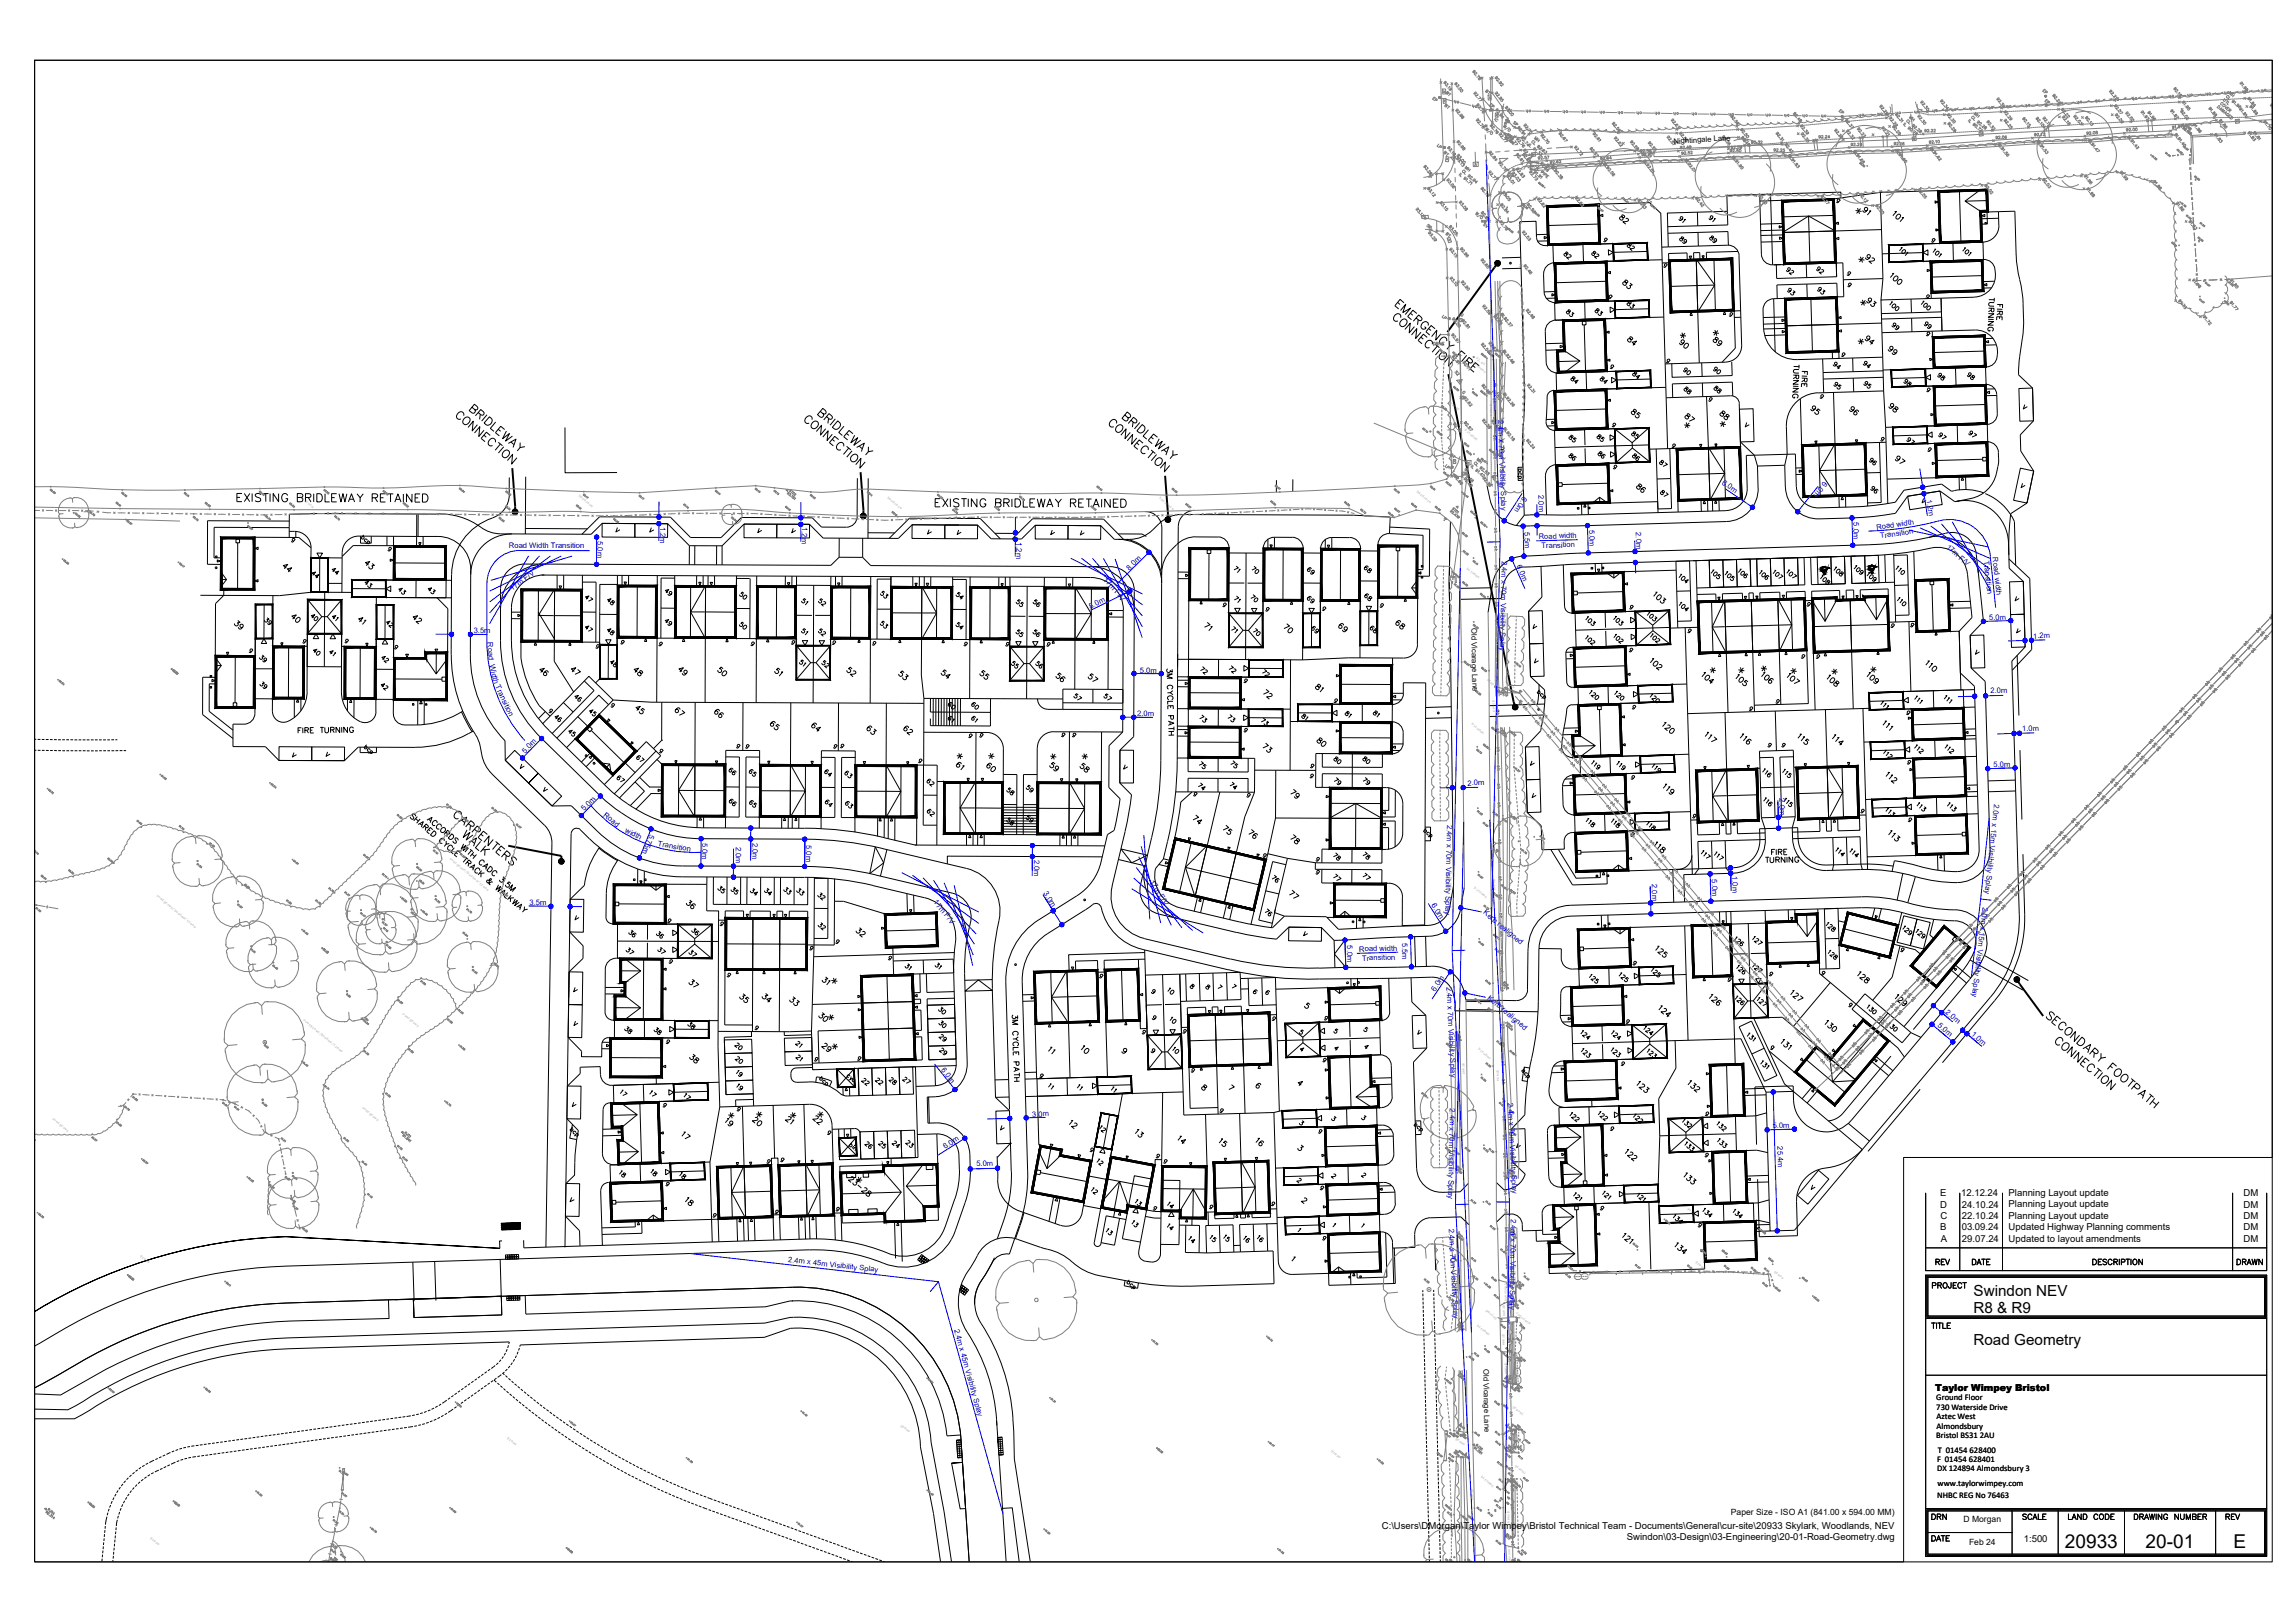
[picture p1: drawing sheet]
<svg xmlns="http://www.w3.org/2000/svg" width="841mm" height="594mm" viewBox="0 0 841 594" stroke-linecap="round" stroke-linejoin="round" font-family="sans-serif">
<defs><g id="words">
<g font-size="7.1">
<text x="309" y="249.1">52</text>
<text x="461.4" y="276.9">73</text>
<text x="447" y="306.9">75</text>
<text x="288.2" y="369.7">33</text>
</g>
<g font-size="7">
<text x="756.7" y="567.2">20933</text>
<text x="786.3" y="567.2">20-01</text>
<text x="818.5" y="567.2">E</text>
</g>
<g font-size="6.6">
<text x="597.6" y="83.3" transform="rotate(-90 597.6 83.3)">82</text>
<text x="593.4" y="106.9">83</text>
<text x="683" y="113.6">93</text>
<text x="595.1" y="127.7">84</text>
<text x="696" y="131.2" transform="rotate(-90 696 131.2)">99</text>
<text x="596.5" y="154.2">85</text>
<text x="667.8" y="153.1" transform="rotate(-90 667.8 153.1)">95</text>
<text x="691.1" y="152">98</text>
<text x="598.7" y="181.7">86</text>
<text x="90" y="231.8" transform="rotate(-90 90 231.8)">39</text>
<text x="474.5" y="233.2" transform="rotate(-90 474.5 233.2)">70</text>
<text x="510.1" y="231.8">68</text>
<text x="261.8" y="248.7">50</text>
<text x="328.1" y="250.1">53</text>
<text x="343.6" y="249.8">54</text>
<text x="357.7" y="250.1">55</text>
<text x="391.2" y="250.8" transform="rotate(-90 391.2 250.8)">56</text>
<text x="467.1" y="257.2" transform="rotate(-90 467.1 257.2)">72</text>
<text x="281.2" y="268.5">65</text>
<text x="296.3" y="269.2">64</text>
<text x="316.4" y="270.2">63</text>
<text x="335.1" y="270.6" transform="rotate(-90 335.1 270.6)">62</text>
<text x="481.5" y="274.5">80</text>
<text x="360.5" y="284">60</text>
<text x="394.4" y="284">58</text>
<text x="471.7" y="293.5">79</text>
<text x="441.3" y="303" transform="rotate(-90 441.3 303)">74</text>
<text x="456.5" y="308.3">76</text>
<text x="477" y="310.4" transform="rotate(-90 477 310.4)">78</text>
<text x="255.8" y="334.1" transform="rotate(-90 255.8 334.1)">36</text>
<text x="317.9" y="344.7" transform="rotate(-90 317.9 344.7)">32</text>
<text x="269.9" y="368.3">35</text>
<text x="278" y="368.3">34</text>
<text x="256.8" y="390.5" transform="rotate(-90 256.8 390.5)">38</text>
</g>
<g font-size="6.6" fill="#808080">
<text x="85.7" y="185.2">EXISTING BRIDLEWAY RETAINED</text>
<text x="341.5" y="187">EXISTING BRIDLEWAY RETAINED</text>
</g>
<text font-size="6.2" fill="#808080" x="681.6" y="80.1">91</text>
<g font-size="6.2">
<text x="576.8" y="96.3" transform="rotate(-90 576.8 96.3)">82</text>
<text x="658.3" y="102" transform="rotate(-90 658.3 102)">92</text>
<text x="664.3" y="101.6">92</text>
<text x="600.1" y="114.3" transform="rotate(-90 600.1 114.3)">83</text>
<text x="574.3" y="141.8">84</text>
<text x="615.6" y="138.6">90</text>
<text x="701.3" y="142.9" transform="rotate(-90 701.3 142.9)">98</text>
<text x="626.9" y="145.3">88</text>
<text x="676.6" y="153.1">96</text>
<text x="693.2" y="171.1">97</text>
<text x="132.6" y="209.5">43</text>
<text x="102.7" y="210.6">44</text>
<text x="321.4" y="220.5">53</text>
<text x="105.8" y="229.3">40</text>
<text x="150.3" y="229.7">42</text>
<text x="326.3" y="231.4" transform="rotate(-90 326.3 231.4)">53</text>
<text x="440.3" y="232.1">71</text>
<text x="489.3" y="232.5">69</text>
<text x="299.9" y="245.9">52</text>
<text x="196.5" y="248.7">46</text>
<text x="231.1" y="248.7">48</text>
<text x="282.6" y="248.7">51</text>
<text x="397.6" y="250.8">57</text>
<text x="480.8" y="254.7">81</text>
<text x="231.8" y="262.8">45</text>
<text x="246.2" y="263.2">67</text>
<text x="260.7" y="263.9">66</text>
<text x="448.7" y="265.6">73</text>
<text x="349.2" y="283.3">61</text>
<text x="438.1" y="282.9">75</text>
<text x="454.7" y="282.6" transform="rotate(-90 454.7 282.6)">75</text>
<text x="343.3" y="289.3" transform="rotate(-90 343.3 289.3)">62</text>
<text x="367.6" y="292.5">58</text>
<text x="498.1" y="316.1">78</text>
<text x="261.8" y="328.4">35</text>
<text x="295.6" y="329.1" transform="rotate(-90 295.6 329.1)">33</text>
<text x="298.4" y="330.9">32</text>
<text x="471.3" y="330.2">77</text>
<text x="298.4" y="341.8">32</text>
<text x="244.1" y="345" transform="rotate(-90 244.1 345)">36</text>
<text x="251.2" y="362.7">37</text>
<text x="232.5" y="379.9" transform="rotate(-90 232.5 379.9)">38</text>
<text x="238.5" y="380.3">38</text>
<text x="250.8" y="378.2">38</text>
<text x="395.1" y="387">10</text>
<text x="314.3" y="399">22</text>
<text x="390.5" y="414.5">12</text>
<text x="414.9" y="417.7">13</text>
<text x="435.3" y="420.2" transform="rotate(-90 435.3 420.2)">14</text>
<text x="445.6" y="421.2">15</text>
<text x="463.9" y="420.9" transform="rotate(-90 463.9 420.9)">16</text>
<text x="249.8" y="442.7">18</text>
</g>
<g font-size="5.7">
<text x="625.1" y="90">89</text>
<text x="586.7" y="96" transform="rotate(-90 586.7 96)">82</text>
<text x="599.7" y="93.1" transform="rotate(-90 599.7 93.1)">82</text>
<text x="614.2" y="90.3">89</text>
<text x="653.7" y="109.4">93</text>
<text x="665" y="109">93</text>
<text x="572.9" y="117.1">83</text>
<text x="583.1" y="116.8">83</text>
<text x="692.1" y="122.1">99</text>
<text x="703.8" y="121.7">99</text>
<text x="675.2" y="136.5" transform="rotate(-90 675.2 136.5)">94</text>
<text x="681.6" y="136.2">94</text>
<text x="585.3" y="141.8">84</text>
<text x="596.9" y="140.1">84</text>
<text x="626.5" y="138.3">90</text>
<text x="671" y="143.6">95</text>
<text x="681.9" y="143.6">95</text>
<text x="708.7" y="140.4">98</text>
<text x="719.7" y="140.4">98</text>
<text x="615.9" y="145.3">88</text>
<text x="596.5" y="161.9">85</text>
<text x="573.6" y="163">85</text>
<text x="583.8" y="163">85</text>
<text x="573.6" y="169.7">86</text>
<text x="584.2" y="169">86</text>
<text x="596.9" y="170">86</text>
<text x="606.8" y="172.2">87</text>
<text x="683.7" y="171.4">96</text>
<text x="113.2" y="213.1">44</text>
<text x="450.8" y="211">71</text>
<text x="462.1" y="211.3" transform="rotate(-90 462.1 211.3)">70</text>
<text x="478" y="211.7">69</text>
<text x="498.8" y="211">68</text>
<text x="274.5" y="220.8" transform="rotate(-90 274.5 220.8)">50</text>
<text x="353.8" y="220.8" transform="rotate(-90 353.8 220.8)">54</text>
<text x="457.2" y="221.5">70</text>
<text x="498.8" y="221.2">68</text>
<text x="292.5" y="223">51</text>
<text x="303.4" y="223.3" transform="rotate(-90 303.4 223.3)">52</text>
<text x="371.1" y="223.3">55</text>
<text x="377.5" y="223.3">56</text>
<text x="95.6" y="230">39</text>
<text x="130.2" y="230">41</text>
<text x="140.4" y="231.1">42</text>
<text x="221.5" y="233.9">48</text>
<text x="274.5" y="231.8" transform="rotate(-90 274.5 231.8)">50</text>
<text x="292.5" y="233.9">51</text>
<text x="349.2" y="231.8">54</text>
<text x="457.9" y="233.9">70</text>
<text x="479.4" y="233.2">69</text>
<text x="505.5" y="233.2" transform="rotate(-90 505.5 233.2)">68</text>
<text x="303.4" y="234.2" transform="rotate(-90 303.4 234.2)">52</text>
<text x="371.1" y="234.2">55</text>
<text x="377.5" y="234.2">56</text>
<text x="93.8" y="243.8">39</text>
<text x="138.6" y="244.1">42</text>
<text x="369.4" y="245.9">55</text>
<text x="378.2" y="245.9">56</text>
<text x="208.1" y="248.4">47</text>
<text x="247.6" y="248.4">49</text>
<text x="443.4" y="248.4" transform="rotate(-90 443.4 248.4)">72</text>
<text x="453.7" y="248" transform="rotate(-90 453.7 248)">72</text>
<text x="466" y="249.4" transform="rotate(-90 466 249.4)">72</text>
<text x="94.2" y="253.3">39</text>
<text x="138.3" y="254">42</text>
<text x="346.4" y="261.1">60</text>
<text x="354.9" y="261.1">60</text>
<text x="346.1" y="266">61</text>
<text x="438.5" y="265.6">73</text>
<text x="465.7" y="267.1" transform="rotate(-90 465.7 267.1)">73</text>
<text x="487.5" y="280.8">80</text>
<text x="498.1" y="280.8">80</text>
<text x="266" y="285">66</text>
<text x="273.4" y="285.4">65</text>
<text x="300.9" y="285.7">64</text>
<text x="308.3" y="286.1">63</text>
<text x="375" y="291.4">59</text>
<text x="442.4" y="290.7" transform="rotate(-90 442.4 290.7)">74</text>
<text x="454" y="290.3" transform="rotate(-90 454 290.3)">74</text>
<text x="487.5" y="288.6">79</text>
<text x="498.1" y="288.6">79</text>
<text x="266" y="296.3">66</text>
<text x="273.4" y="297">65</text>
<text x="301.3" y="296.7">64</text>
<text x="308.7" y="297">63</text>
<text x="338.7" y="300.2">62</text>
<text x="367.6" y="303.4">58</text>
<text x="374.6" y="302.3">59</text>
<text x="492.1" y="316.4" transform="rotate(-90 492.1 316.4)">78</text>
<text x="487.5" y="323.8">77</text>
<text x="498.1" y="323.5">77</text>
<text x="266.7" y="328.8">35</text>
<text x="273.8" y="329.1">34</text>
<text x="279" y="329.1">34</text>
<text x="286.1" y="328.8">33</text>
<text x="465" y="324.2">76</text>
<text x="462.5" y="336.5">76</text>
<text x="229.3" y="344.3">36</text>
<text x="252.2" y="343.6">36</text>
<text x="228.2" y="350.7">37</text>
<text x="341.5" y="356.3">31</text>
<text x="342.5" y="372.5">30</text>
<text x="342.9" y="377.5">30</text>
<text x="268.1" y="385.6">20</text>
<text x="342.9" y="387.7">29</text>
<text x="383.1" y="387.3">11</text>
<text x="268.1" y="390.9">20</text>
<text x="319.6" y="398.6">22</text>
<text x="324.6" y="398.3">28</text>
<text x="248.7" y="418.4">17</text>
<text x="315.7" y="421.9">26</text>
<text x="320.7" y="421.9">25</text>
<text x="325.6" y="421.6">24</text>
<text x="330.6" y="421.6">23</text>
<text x="225.8" y="432.5">18</text>
<text x="398.6" y="438.9">12</text>
<text x="403.9" y="453.7">13</text>
<text x="442" y="456.1">15</text>
<text x="459.3" y="456.1">16</text>
</g>
<g font-size="5.6">
<text x="723.2" y="474.5">Swindon NEV</text>
<text x="723.2" y="480.9">R8 &amp; R9</text>
<text x="723.2" y="492.8">Road Geometry</text>
</g>
<text font-size="5.3" fill="#808080" x="560.9" y="53.3">MH</text>
<g font-size="5.3">
<text x="618.4" y="82.9" transform="rotate(-90 618.4 82.9)">91</text>
<text x="629.4" y="82.5" transform="rotate(-90 629.4 82.5)">91</text>
<text x="678.7" y="79.7">*</text>
<text x="679.8" y="97.4">*</text>
<text x="734.8" y="118.5" transform="rotate(-90 734.8 118.5)">FIRE</text>
<text x="614.5" y="125.2">*</text>
<text x="626.5" y="124.2">*</text>
<text x="679.4" y="127.4">*</text>
<text x="663.2" y="142.9" transform="rotate(-90 663.2 142.9)">FIRE</text>
<text x="660" y="147.1" transform="rotate(-90 660 147.1)">TURNING</text>
<text x="615.9" y="158">*</text>
<text x="629" y="157.7">*</text>
<text x="709.1" y="161.9">97</text>
<text x="720.4" y="161.2">97</text>
<text x="697.4" y="163.7">97</text>
<text x="607.1" y="183.1">87</text>
<text x="684.4" y="181.7">96</text>
<text x="120.6" y="211.7">44</text>
<text x="132.6" y="216.3">43</text>
<text x="145" y="218.7">43</text>
<text x="155.6" y="218.7">43</text>
<text x="213.4" y="221.5">47</text>
<text x="242.7" y="219.4">49</text>
<text x="455.4" y="221.9" transform="rotate(-90 455.4 221.9)">71</text>
<text x="478" y="221.9">69</text>
<text x="221.5" y="222.6">48</text>
<text x="112.9" y="228.6">40</text>
<text x="213.4" y="232.5">47</text>
<text x="242.7" y="230.4">49</text>
<text x="454.4" y="233.2" transform="rotate(-90 454.4 233.2)">71</text>
<text x="113.6" y="241.3">40</text>
<text x="123.8" y="241.7" transform="rotate(-90 123.8 241.7)">41</text>
<text x="222.6" y="245.5">48</text>
<text x="291.7" y="245.2">51</text>
<text x="625.5" y="247.6">*</text>
<text x="635.7" y="247.6">*</text>
<text x="655.1" y="248">*</text>
<text x="669.9" y="248.4">*</text>
<text x="684.4" y="247.6">*</text>
<text x="392.3" y="257.5">57</text>
<text x="403.2" y="257.5">57</text>
<text x="209.5" y="258.2">46</text>
<text x="214.8" y="263.5">45</text>
<text x="491.8" y="263.9">81</text>
<text x="502" y="263.9">81</text>
<text x="359.1" y="266" transform="rotate(-90 359.1 266)">61</text>
<text x="475.9" y="264.9">81</text>
<text x="207.1" y="270.9">45</text>
<text x="232.1" y="280.1">67</text>
<text x="383.8" y="279.4">*</text>
<text x="395.1" y="279.4">*</text>
<text x="225.1" y="287.5">67</text>
<text x="648.1" y="314.3">FIRE</text>
<text x="239.9" y="350.3">37</text>
<text x="251.2" y="351.4">37</text>
<text x="334.8" y="356.7" transform="rotate(-90 334.8 356.7)">31</text>
<text x="303.4" y="361.6">*</text>
<text x="431.1" y="365.5" transform="rotate(-90 431.1 365.5)">10</text>
<text x="302.3" y="375">*</text>
<text x="427.6" y="376.1">10</text>
<text x="342.9" y="382.4">29</text>
<text x="290.3" y="384.9">21</text>
<text x="290.3" y="389.8">21</text>
<text x="303.7" y="385.6">*</text>
<text x="428.6" y="387">10</text>
<text x="268.5" y="395.5">19</text>
<text x="273" y="400.4" transform="rotate(-90 273 400.4)">19</text>
<text x="329.5" y="397.9">27</text>
<text x="226.1" y="402.5">17</text>
<text x="236.7" y="402.9">17</text>
<text x="249.4" y="403.9">17</text>
<text x="265.6" y="411">*</text>
<text x="288.2" y="410.6">*</text>
<text x="298.4" y="410.6">*</text>
<text x="406" y="415.9" transform="rotate(-90 406 415.9)">12</text>
<text x="237.4" y="431.8">18</text>
<text x="405" y="428.3" transform="rotate(-90 405 428.3)">12</text>
<text x="247.6" y="432.9">18</text>
<text x="312.6" y="434.3">*</text>
<text x="414.9" y="442.7">13</text>
<text x="426.5" y="443.8">14</text>
<text x="413.5" y="450.5">13</text>
<text x="430.7" y="451.9" transform="rotate(-90 430.7 451.9)">14</text>
<text x="447.3" y="455.8">15</text>
<text x="434.3" y="456.5">14</text>
<text x="454.4" y="456.1">16</text>
<text x="708" y="464.6">REV</text>
<text x="721.4" y="464.6">DATE</text>
<text x="818.4" y="464.6">DRAWN</text>
<text x="707" y="473.1">PROJECT</text>
<text x="706.6" y="557.7">DRN</text>
<text x="740.1" y="557.7">SCALE</text>
<text x="756.7" y="557.7">LAND CODE</text>
<text x="781" y="557.7">DRAWING NUMBER</text>
<text x="814.6" y="557.7">REV</text>
</g>
<g font-size="4.9" fill="#808080">
<text x="528.5" y="36.3">BT</text>
<text x="815.6" y="36.7">MH</text>
<text x="698.5" y="45.5">MH</text>
<text x="722.1" y="44.1">MH</text>
<text x="527.8" y="58.2">BT</text>
<text x="535.5" y="63.9">MH</text>
<text x="542.2" y="84.7">SV</text>
<text x="530.2" y="169">BT</text>
<text x="544" y="170.7" transform="rotate(-90 544 170.7)">MH</text>
<text x="558.8" y="176.4" transform="rotate(-90 558.8 176.4)">bcp</text>
</g>
<g font-size="4.9">
<text x="638.2" y="157.7">V</text>
<text x="120.6" y="228.6">41</text>
<text x="560.9" y="244.1">V</text>
<text x="349.2" y="279">*</text>
<text x="559.5" y="281.5">V</text>
<text x="197.9" y="291">V</text>
<text x="477" y="370.4">5</text>
<text x="498.5" y="379.2">5</text>
<text x="387" y="400.4" transform="rotate(-90 387 400.4)">11</text>
<text x="393.3" y="400.4">11</text>
<text x="409.9" y="401.5" transform="rotate(-90 409.9 401.5)">11</text>
<text x="449.1" y="400.4">7</text>
<text x="459" y="399.7">6</text>
<text x="474.5" y="399">4</text>
<text x="275.9" y="410.3">*</text>
<text x="486.5" y="432.9">2</text>
<text x="706.6" y="565.5">DATE</text>
</g>
<g font-size="4.4" fill="#808080">
<text x="543.3" y="35.6">BT</text>
<text x="747.2" y="35.3">EP</text>
<text x="523.9" y="38.1">EP</text>
<text x="528.1" y="40.9">BT</text>
<text x="544.7" y="40.6">EP</text>
<text x="550" y="45.9" transform="rotate(-90 550 45.9)">IC</text>
<text x="672.7" y="42.7">EP</text>
<text x="525.3" y="55.4">LP</text>
<text x="552.1" y="66">SP</text>
<text x="521.8" y="84.7">SP</text>
<text x="528.5" y="87.8">BT</text>
<text x="535.5" y="139" transform="rotate(-90 535.5 139)">S2</text>
</g>
<g font-size="4.4">
<text x="586.3" y="90">g</text>
<text x="706.6" y="90">g</text>
<text x="632.5" y="117.1">g</text>
<text x="704.5" y="124.2">g</text>
<text x="673.5" y="131.9">g</text>
<text x="588.8" y="136.2">g</text>
<text x="609.2" y="134.1">g</text>
<text x="624.8" y="148.2">g</text>
<text x="665.7" y="147.1">g</text>
<text x="704.8" y="144.6">g</text>
<text x="589.5" y="157.7">g</text>
<text x="611.4" y="165.1">g</text>
<text x="705.2" y="166.5">g</text>
<text x="276.6" y="196.1">V</text>
<text x="349.6" y="196.8">V</text>
<text x="105.5" y="199.7">g</text>
<text x="140.8" y="203.2">g</text>
<text x="462.5" y="225.1">g</text>
<text x="504.5" y="223.7">g</text>
<text x="595.8" y="224.4">g</text>
<text x="691.8" y="231.1">g</text>
<text x="109.7" y="236.7">g</text>
<text x="125.2" y="236.7">g</text>
<text x="143.2" y="238.8">g</text>
<text x="217" y="238.8">g</text>
<text x="226.1" y="237.1">g</text>
<text x="240.2" y="237.8">g</text>
<text x="273.8" y="237.8">g</text>
<text x="288.6" y="237.4">g</text>
<text x="303.7" y="237.4">g</text>
<text x="352.1" y="237.8">g</text>
<text x="367.2" y="237.8">g</text>
<text x="595.8" y="239.9">g</text>
<text x="659" y="242.4">g</text>
<text x="664.3" y="242.4">g</text>
<text x="454.7" y="251.2">g</text>
<text x="200" y="262.5">g</text>
<text x="222.6" y="260.3">g</text>
<text x="487.5" y="258.6">g</text>
<text x="268.5" y="275.2">g</text>
<text x="306.6" y="275.2">g</text>
<text x="357.7" y="271.3">g</text>
<text x="391.6" y="271.3">g</text>
<text x="105.8" y="278.3">V</text>
<text x="240.2" y="276.9">g</text>
<text x="697.8" y="281.2">g</text>
<text x="478.7" y="286.1">g</text>
<text x="479.1" y="282.6">g</text>
<text x="436" y="292.8">g</text>
<text x="455.8" y="293.2">g</text>
<text x="698.1" y="302.3">g</text>
<text x="461.4" y="315.4">g</text>
<text x="262.5" y="340.4">g</text>
<text x="305.2" y="346.8">g</text>
<text x="295.6" y="349.2">g</text>
<text x="695.3" y="350">g</text>
<text x="265.3" y="359.1">g</text>
<text x="666.4" y="358.4">g</text>
<text x="208.8" y="364.4">V</text>
<text x="420.9" y="365.1">9</text>
<text x="440.6" y="363.4">8</text>
<text x="445.2" y="363.4">7</text>
<text x="450.1" y="363">7</text>
<text x="457.9" y="365.1">6</text>
<text x="462.5" y="365.5">6</text>
<text x="209.2" y="376.8">V</text>
<text x="420.9" y="374.6">9</text>
<text x="465" y="375">g</text>
<text x="484" y="375">g</text>
<text x="275.5" y="378.5">g</text>
<text x="432.2" y="379.6">g</text>
<text x="474.8" y="379.9">5</text>
<text x="487.5" y="379.6">5</text>
<text x="518.2" y="379.9">V</text>
<text x="297" y="389.8">g</text>
<text x="647.7" y="385.6">g</text>
<text x="435.3" y="394.1">g</text>
<text x="483.7" y="390.2">g</text>
<text x="208.5" y="406.4">V</text>
<text x="241.7" y="406.8">g</text>
<text x="268.8" y="408.2">g</text>
<text x="445.9" y="408.9">g</text>
<text x="474.8" y="413.1">3</text>
<text x="497.8" y="411.3">3</text>
<text x="588.8" y="415.2">g</text>
<text x="279.8" y="427.2">g</text>
<text x="284.7" y="426.9">g</text>
<text x="425.1" y="427.2">g</text>
<text x="242.7" y="435.7">g</text>
<text x="464.6" y="442.7">g</text>
<text x="260" y="447">g</text>
<text x="305.2" y="444.9">g</text>
<text x="421.2" y="444.5">g</text>
<text x="483.3" y="455.4">g</text>
<text x="472" y="463.2">1</text>
</g>
<text font-size="4.4" fill="#00f" x="189.4" y="282.6">V</text>
<g font-size="4" fill="#808080">
<text x="748.2" y="38.8">EP</text>
<text x="553.2" y="46.9">SP</text>
<text x="527" y="117.8">LP</text>
<text x="528.5" y="172.5">LP</text>
<text x="550" y="313.3" transform="rotate(-90 550 313.3)">RS</text>
<text x="546.5" y="551.4">SV</text>
<text x="554.2" y="550.3" transform="rotate(-90 554.2 550.3)">VM</text>
</g>
<g font-size="4">
<text x="675.6" y="102">g</text>
<text x="704.5" y="110.4">g</text>
<text x="687.9" y="162.6">g</text>
<text x="447" y="223.3">g</text>
<text x="483.3" y="224.7">g</text>
<text x="617.4" y="232.8">g</text>
<text x="698.9" y="230.7">g</text>
<text x="318.6" y="237.4">g</text>
<text x="382.4" y="237.8">g</text>
<text x="697.4" y="262.8">g</text>
<text x="454.7" y="269.2">g</text>
<text x="272" y="275.2">g</text>
<text x="304.1" y="275.2">g</text>
<text x="353.8" y="271.3">g</text>
<text x="387.7" y="270.9">g</text>
<text x="335.5" y="280.5">g</text>
<text x="680.5" y="298.8">g</text>
<text x="243.4" y="339">g</text>
<text x="597.3" y="354.5">g</text>
<text x="631.8" y="360.5">g</text>
<text x="312.9" y="389.5">g</text>
<text x="475.2" y="386.3">4</text>
<text x="487.9" y="385.9">4</text>
<text x="498.8" y="385.2">4</text>
<text x="379.9" y="395.8">g</text>
<text x="302" y="416.6">g</text>
<text x="442" y="443.8">g</text>
<text x="487.2" y="450.5">1</text>
<text x="620.9" y="450.5">g</text>
</g>
<g font-size="3.5" fill="#808080">
<text x="546.5" y="142.5">EP</text>
<text x="534.8" y="145.3">G</text>
<text x="535.5" y="173.6">G</text>
<text x="528.1" y="191.6">FP</text>
<text x="550.3" y="254.7" transform="rotate(-90 550.3 254.7)">EP</text>
<text x="555.6" y="254.7">EP</text>
<text x="555.6" y="258.2">EP</text>
<text x="799" y="266" transform="rotate(-90 799 266)">EP</text>
<text x="671.7" y="392.6">EP</text>
<text x="550.3" y="432.9">EP</text>
<text x="552.4" y="475.9">IL</text>
<text x="552.8" y="523.5">EP</text>
<text x="553.2" y="543.6">IL</text>
<text x="553.9" y="552.4" transform="rotate(-90 553.9 552.4)">VM</text>
<text x="556.3" y="572.6" transform="rotate(-90 556.3 572.6)">IL</text>
</g>
<g font-size="3.5">
<text x="710.9" y="438.1">E</text>
<text x="710.9" y="442.3">D</text>
<text x="718.7" y="438.1">12.12.24</text>
<text x="718.9" y="442.3">24.10.24</text>
<text x="736.1" y="438">Planning Layout update</text>
<text x="736.1" y="442.2">Planning Layout update</text>
<text x="822.2" y="438.2">DM</text>
<text x="822.2" y="442.3">DM</text>
<text x="711.1" y="446.5">C</text>
<text x="718.9" y="446.5">22.10.24</text>
<text x="736.1" y="446.4">Planning Layout update</text>
<text x="822.2" y="446.5">DM</text>
<text x="711" y="450.7">B</text>
<text x="711.2" y="454.8">A</text>
<text x="718.9" y="450.7">03.09.24</text>
<text x="718.9" y="454.8">29.07.24</text>
<text x="736.1" y="450.5">Updated Highway Planning comments</text>
<text x="736.1" y="454.7">Updated to layout amendments</text>
<text x="822.2" y="450.7">DM</text>
<text x="822.2" y="454.8">DM</text>
<text x="709.2" y="509.3">Taylor Wimpey Bristol</text>
<text x="506.4" y="559.9">C:\Users\DMorgan\Taylor Wimpey\Bristol Technical Team - Documents\General\cur-site\20933 Skylark, Woodlands, NEV</text>
<text x="596.2" y="564.1">Swindon\03-Design\03-Engineering\20-01-Road-Geometry.dwg</text>
<text x="741.6" y="564.6">1:500</text>
</g>
<g font-size="3.2">
<text x="709.6" y="512.9">Ground Floor</text>
<text x="709.6" y="516.4">730 Waterside Drive</text>
<text x="709.7" y="519.7">Aztec West</text>
<text x="709.5" y="526.7">Bristol BS31 2AU</text>
<text x="709.7" y="523.2">Almondsbury</text>
<text x="710.1" y="532">T 01454 628400</text>
<text x="709.9" y="535.4">F 01454 628401</text>
<text x="709.9" y="538.9">DX 124894 Almondsbury 3</text>
<text x="710" y="544.1">www.taylorwimpey.com</text>
<text x="709.9" y="548.8">NHBC REG No 76463</text>
</g>
<g font-size="3.1" fill="#808080">
<text x="554.6" y="472" transform="rotate(-90 554.6 472)">IL</text>
<text x="555.3" y="509.1" transform="rotate(-90 555.3 509.1)">IL</text>
<text x="536.6" y="523.2" transform="rotate(-90 536.6 523.2)">IL</text>
<text x="553.9" y="523.5" transform="rotate(-90 553.9 523.5)">IL</text>
<text x="558.1" y="529.2" transform="rotate(-90 558.1 529.2)">IL</text>
<text x="558.4" y="531.3" transform="rotate(-90 558.4 531.3)">IL</text>
<text x="538.3" y="534.1" transform="rotate(-90 538.3 534.1)">IL</text>
</g>
<g font-size="3.1">
<text x="634.3" y="555">Paper Size - ISO A1 (841.00 x 594.00 MM)</text>
<text x="719.5" y="557.4">D Morgan</text>
<text x="721.6" y="565.9">Feb 24</text>
</g>
<g font-size="2.8">
<text x="613.4" y="52.7" transform="rotate(-3 613.4 52.7)">Nightingale Lane</text>
<text x="539.2" y="230" transform="rotate(89 539.2 230)">Old Vicarage Lane</text>
<text x="543.6" y="501.4" transform="rotate(89 543.6 501.4)">Old Vicarage Lane</text>
</g>
<g font-size="2.8" fill="#00f">
<text x="549" y="153.8" transform="rotate(88 549 153.8)">2.4m x 70m Visibility Splay</text>
<text x="630.9" y="177.1" transform="rotate(34 630.9 177.1)">6.0m</text>
<text x="668.4" y="176.2" transform="rotate(128 668.4 176.2)">6.0m</text>
<text x="558.2" y="181.8" transform="rotate(123 558.2 181.8)">6.0m</text>
<text x="563.7" y="181.3" transform="rotate(88 563.7 181.3)">2.0m</text>
<text x="705.9" y="183" transform="rotate(81 705.9 183)">1.2m</text>
<text x="679.2" y="191.3" transform="rotate(88 679.2 191.3)">5.0m</text>
<text x="241.9" y="192.8" transform="rotate(90 241.9 192.8)">1.2m</text>
<text x="293.9" y="193.1" transform="rotate(90 293.9 193.1)">1.2m</text>
<text x="558.7" y="194.8" transform="rotate(88 558.7 194.8)">5.5m</text>
<text x="563.9" y="197.5" transform="rotate(-2 563.9 197.5)">Road width</text>
<text x="582.4" y="194" transform="rotate(88 582.4 194)">5.0m</text>
<text x="599.5" y="194.9" transform="rotate(88 599.5 194.9)">2.0m</text>
<text x="687.7" y="194" transform="rotate(-8 687.7 194)">Road width</text>
<text x="689.1" y="197.2" transform="rotate(-8 689.1 197.2)">Transition</text>
<text x="186.5" y="200.8">Road Width Transition</text>
<text x="219" y="198.2" transform="rotate(90 219 198.2)">5.0m</text>
<text x="372.5" y="198.6" transform="rotate(90 372.5 198.6)">1.2m</text>
<text x="564.9" y="200.8" transform="rotate(-2 564.9 200.8)">Transition</text>
<text x="713" y="200.5" transform="rotate(42 713 200.5)">17m F/V</text>
<text x="414" y="209" transform="rotate(-45 414 209)">8.0m</text>
<text x="550.4" y="205.3" transform="rotate(91 550.4 205.3)">2.4m x 70m Visibility Splay</text>
<text x="555.7" y="207.3" transform="rotate(66 555.7 207.3)">6.0m</text>
<text x="726.9" y="205.5" transform="rotate(83 726.9 205.5)">Transition</text>
<text x="730.2" y="204.2" transform="rotate(84 730.2 204.2)">Road width</text>
<text x="404.2" y="212.3" transform="rotate(49 404.2 212.3)">17m F/V</text>
<text x="187.7" y="216.6" transform="rotate(-37 187.7 216.6)">17m F/V</text>
<text x="399.6" y="223" transform="rotate(-26 399.6 223)">8.0m</text>
<text x="729" y="227" transform="rotate(-2 729 227)">5.0m</text>
<text x="173.6" y="232">3.5m</text>
<text x="745.1" y="233.9" transform="rotate(-2 745.1 233.9)">1.2m</text>
<text x="178.7" y="235.3" transform="rotate(87 178.7 235.3)">Road</text>
<text x="179.4" y="243.6" transform="rotate(77 179.4 243.6)">Width</text>
<text x="181.5" y="251.4" transform="rotate(65 181.5 251.4)">Transition</text>
<text x="417.7" y="246.4">5.0m</text>
<text x="729.5" y="254" transform="rotate(-2 729.5 254)">2.0m</text>
<text x="416.7" y="262.2">2.0m</text>
<text x="741" y="267.9" transform="rotate(-2 741 267.9)">1.0m</text>
<text x="192.5" y="276.1" transform="rotate(-46 192.5 276.1)">5.0m</text>
<text x="730.6" y="281" transform="rotate(-2 730.6 281)">5.0m</text>
<text x="537.8" y="287.7" transform="rotate(-1 537.8 287.7)">2.0m</text>
<text x="652.1" y="292.5" transform="rotate(88 652.1 292.5)">2.0m</text>
<text x="214.1" y="297.1" transform="rotate(-46 214.1 297.1)">5.0m</text>
<text x="220.9" y="298.8" transform="rotate(39 220.9 298.8)">Road</text>
<text x="730.8" y="294.4" transform="rotate(96 730.8 294.4)">2.0m x 15m Visibility Splay</text>
<text x="228.8" y="304.8" transform="rotate(26 228.8 304.8)">width</text>
<text x="238.2" y="305.3" transform="rotate(112 238.2 305.3)">5.75m</text>
<text x="530.3" y="302" transform="rotate(91 530.3 302)">2.4m x 70m Visibility Splay</text>
<text x="240.9" y="309.9" transform="rotate(9 240.9 309.9)">Transition</text>
<text x="257.4" y="308.7" transform="rotate(90 257.4 308.7)">5.0m</text>
<text x="269.6" y="310.1" transform="rotate(90 269.6 310.1)">2.0m</text>
<text x="275.8" y="308.7" transform="rotate(90 275.8 308.7)">2.0m</text>
<text x="295.4" y="309.5" transform="rotate(90 295.4 309.5)">5.0m</text>
<text x="379" y="314.8" transform="rotate(90 379 314.8)">2.0m</text>
<text x="421.2" y="322.9" transform="rotate(58 421.2 322.9)">17m F/V</text>
<text x="605.3" y="323.8" transform="rotate(88 605.3 323.8)">2.0m</text>
<text x="627.4" y="322.1" transform="rotate(88 627.4 322.1)">5.0m</text>
<text x="634.8" y="320.8" transform="rotate(88 634.8 320.8)">1.0m</text>
<text x="382.3" y="327.1" transform="rotate(58 382.3 327.1)">3.0m</text>
<text x="194.1" y="331.5">3.5m</text>
<text x="342" y="330.5" transform="rotate(51 342 330.5)">17m F/V</text>
<text x="524.5" y="331.6" transform="rotate(58 524.5 331.6)">6.0m</text>
<text x="543.4" y="334.5" transform="rotate(40 543.4 334.5)">Kerb realigned</text>
<text x="726.6" y="332.2" transform="rotate(97 726.6 332.2)">2.0m x 15m Visibility Splay</text>
<text x="493.6" y="346.3" transform="rotate(88 493.6 346.3)">5.0m</text>
<text x="513.8" y="345.2" transform="rotate(88 513.8 345.2)">5.5m</text>
<text x="498.1" y="348.5" transform="rotate(-2 498.1 348.5)">Road width</text>
<text x="499.1" y="351.8" transform="rotate(-2 499.1 351.8)">Transition</text>
<text x="526" y="363.2" transform="rotate(-56 526 363.2)">6.0m</text>
<text x="530.1" y="361.5" transform="rotate(87 530.1 361.5)">2.4m x 70m Visibility Splay</text>
<text x="544.9" y="365.7" transform="rotate(40 544.9 365.7)">Kerb realigned</text>
<text x="712.8" y="371.2" transform="rotate(40 712.8 371.2)">2.0m</text>
<text x="709.9" y="375.9" transform="rotate(40 709.9 375.9)">5.0m</text>
<text x="722.2" y="379.2" transform="rotate(40 722.2 379.2)">1.0m</text>
<text x="344.8" y="392" transform="rotate(51 344.8 392)">6.0m</text>
<text x="531.4" y="405.9" transform="rotate(91 531.4 405.9)">2.4m x 70m Visibility Splay</text>
<text x="552.5" y="404" transform="rotate(87 552.5 404)">2.4m x 70m Visibility Splay</text>
<text x="378.2" y="409" transform="rotate(-2 378.2 409)">3.0m</text>
<text x="649.6" y="413.3" transform="rotate(-2 649.6 413.3)">5.0m</text>
<text x="651.4" y="419.9" transform="rotate(88 651.4 419.9)">25.4m</text>
<text x="346.4" y="420.8" transform="rotate(-32 346.4 420.8)">6.0m</text>
<text x="357.8" y="427.1" transform="rotate(-2 357.8 427.1)">5.0m</text>
<text x="530.9" y="450" transform="rotate(87 530.9 450)">2.4m x 70m Visibility Splay</text>
<text x="553.7" y="446.4" transform="rotate(91 553.7 446.4)">2.4m x 70m Visibility Splay</text>
<text x="288.7" y="462.3" transform="rotate(6 288.7 462.3)">2.4m x 45m Visibility Splay</text>
<text x="349.6" y="487" transform="rotate(74 349.6 487)">2.4m x 45m Visibility Splay</text>
</g>
<g font-size="1.4" fill="#808080">
<text x="540.7" y="131.3" transform="rotate(40 540.7 131.3)">92.69</text>
<text x="539.8" y="132.9" transform="rotate(40 539.8 132.9)">bitumen</text>
<text x="531.4" y="147.6" transform="rotate(40 531.4 147.6)">grass</text>
<text x="546.2" y="148.1" transform="rotate(89 546.2 148.1)">grass</text>
<text x="536.7" y="157.6" transform="rotate(40 536.7 157.6)">bitumen</text>
<text x="7" y="180.7" transform="rotate(40 7 180.7)">hardcore</text>
<text x="109.5" y="181.8" transform="rotate(40 109.5 181.8)">hardcore</text>
<text x="211.9" y="181.5" transform="rotate(40 211.9 181.5)">hardcore</text>
<text x="325.1" y="182.3" transform="rotate(40 325.1 182.3)">hardcore</text>
<text x="424.8" y="182.6" transform="rotate(40 424.8 182.6)">hardcore</text>
<text x="519" y="180.1" transform="rotate(40 519 180.1)">hardcore</text>
<text x="537.4" y="208.3" transform="rotate(40 537.4 208.3)">bitumen</text>
<text x="544.8" y="249.1" transform="rotate(40 544.8 249.1)">stay</text>
<text x="552.3" y="250" transform="rotate(40 552.3 250)">stay</text>
<text x="547.1" y="256.6" transform="rotate(89 547.1 256.6)">grass</text>
<text x="539.2" y="265.3" transform="rotate(40 539.2 265.3)">bitumen</text>
<text x="547.6" y="291.4" transform="rotate(89 547.6 291.4)">grass</text>
<text x="164.7" y="314.5" transform="rotate(40 164.7 314.5)">overgrown/bushes/trees</text>
<text x="547.3" y="322" transform="rotate(89 547.3 322)">grass</text>
<text x="57.3" y="328.1" transform="rotate(40 57.3 328.1)">overgrown/bushes/trees</text>
<text x="540.2" y="325.3" transform="rotate(40 540.2 325.3)">bitumen</text>
<text x="147.4" y="371.4" transform="rotate(40 147.4 371.4)">overgrown</text>
<text x="111.1" y="373.7" transform="rotate(40 111.1 373.7)">overgrown/bushes/trees</text>
<text x="536.1" y="389.4" transform="rotate(89 536.1 389.4)">grass</text>
<text x="541.6" y="384.4" transform="rotate(40 541.6 384.4)">bitumen</text>
<text x="548.7" y="391.9" transform="rotate(89 548.7 391.9)">grass</text>
<text x="132.7" y="405.8" transform="rotate(40 132.7 405.8)">overgrown</text>
<text x="19.1" y="409.8" transform="rotate(40 19.1 409.8)">overgrown</text>
<text x="618.2" y="442.7" transform="rotate(40 618.2 442.7)">soil</text>
<text x="51.4" y="460.1" transform="rotate(40 51.4 460.1)">grass</text>
<text x="621.3" y="462.4" transform="rotate(40 621.3 462.4)">grass</text>
<text x="650.1" y="465.9" transform="rotate(40 650.1 465.9)">grass</text>
<text x="551.5" y="470" transform="rotate(89 551.5 470)">concrete</text>
<text x="550.9" y="478" transform="rotate(89 550.9 478)">grass</text>
<text x="541.2" y="485.5" transform="rotate(40 541.2 485.5)">bitumen</text>
<text x="544.5" y="480.1" transform="rotate(40 544.5 480.1)">paving</text>
<text x="555.4" y="481" transform="rotate(40 555.4 481)">concrete</text>
<text x="550.7" y="488.6" transform="rotate(89 550.7 488.6)">grass</text>
<text x="551.6" y="499.3" transform="rotate(89 551.6 499.3)">grass</text>
<text x="554.3" y="515.3" transform="rotate(40 554.3 515.3)">gravel</text>
<text x="185.9" y="526.8" transform="rotate(40 185.9 526.8)">grass</text>
<text x="330" y="522.1" transform="rotate(40 330 522.1)">grass</text>
<text x="533.4" y="526.9" transform="rotate(40 533.4 526.9)">grass</text>
<text x="551.7" y="525.7" transform="rotate(89 551.7 525.7)">grass</text>
<text x="487.8" y="531.6" transform="rotate(40 487.8 531.6)">grass</text>
<text x="555.1" y="536.8" transform="rotate(40 555.1 536.8)">gravel</text>
<text x="539.2" y="545.4" transform="rotate(89 539.2 545.4)">grass</text>
<text x="542.7" y="540.9" transform="rotate(40 542.7 540.9)">bitumen</text>
<text x="552.6" y="553.6" transform="rotate(89 552.6 553.6)">grass</text>
<text x="55" y="563.4" transform="rotate(40 55 563.4)">grass</text>
<text x="552.8" y="566.4" transform="rotate(89 552.8 566.4)">concrete</text>
</g>
</g></defs>
<!-- layer: R8-R9_001 Planning Layout - Rev H|CB-P-PARKING -->
<g fill="none" stroke="#000" stroke-width=".37">
<path d="M622 77.7l.2 5M633 77.4l.2 5-22 .6M591.1 89.2l-22 .7 .2 6.4 22-.7M611.2 85.4l22-.6 .2 5M622.2 85.1l.2 5M652.8 96.9l-2.7 .1M661.9 96.7l.2 5M672.9 96.3l.1 5.1-21.9 .6-.2-5M704.7 89.3l22-.6 .1 6.4-21.9 .6M715.7 89l.1 6.4M580.7 110.5l.2 6.5M591.7 110.3l-22 .6 .2 6.4 22-.7"/>
<path d="M662.1 104.1l.2 5M673.3 108.7l-.2-5-21.9 .7 .1 5M689.5 116.9l22-.7 .2 5M700.3 109.5l.2 5M700.5 116.5l.1 5.1M711.3 109.2l.1 5-21.9 .7M581.2 136.3l.2 6.4M592.2 136l-21.9 .6 .1 6.4 22-.6M623.6 132.9l.2 5M634.6 132.6l.2 5-22 .6-.2-5M667.9 131.5l.2 5M668.1 138.8l.2 5.1"/>
<path d="M678.9 131.1l.2 5M679.1 138.5l.2 5M705.6 135.1l22-.7 .2 6.4-22 .6M716.6 134.8l.2 6.4M580.7 157.3l.1 5.7M591.6 157l-21.9 .7 .3 12.5 22-.6M623.9 140.3l.1 5M635 145l-.2-5-22 .6 .2 5M637.4 149.9l5-.2 .4 12-5 .2zM706.2 156.1l22-.7 .2 6.5-22 .6M717.2 155.8l.2 6.4M739.8 142.3l5-.2 .4 12-5 .2z"/>
<path d="M580.8 164.2l.2 5.7M604.5 163l-34.7 .9M611.9 164.3l.6 22-4.9 .1-.1-2.7M612.2 175.3l-5 .1M688.7 162.1l.7 21.9-5 .2M740.4 171.5l4.9 1-2.5 11.7-4.9-1zM220.7 191.7l11.9 .1v5l-12-.1zM232.6 191.8h12.1l-.1 5h-12zM272.7 192h12l-.1 5-11.9-.1zM284.7 192h12v5h-12.1zM334.2 192.2l12 .1v5l-12-.1zM346.2 192.3h12.1l-.1 5h-12z"/>
<path d="M379.4 192.4l12 .1v5l-12-.1zM391.4 192.5h12l-.1 5h-11.9zM699.1 181.8l11.8-2 .8 5-11.8 1.9zM119 219.6l-.1 24.6M120.4 204.3l5 .1M141.5 212.4l22 .1-.1 6.5-22-.2M152.5 212.5l-.1 6.4M213.4 213.2h5l-.1 22M247.3 211.8l-5-.1-.1 22M269.7 211.9h5M274.9 211.9l-.1 22M298.2 214.4l-.2 34.6"/>
<path d="M326.5 212.1h-5l-.1 22M349.1 212.2h5l-.1 22M376.4 214.7l-.2 34.7M450.3 213.5h5.7M456.6 202.6l-.1 34.6M457.2 213.6h5.7M614.2 205.6l5-.2 .6 22-5 .2M619.4 216.4l-4.9 .1M626.3 205.2l5-.1 .3 10-5 .1zM631.3 205.1l5-.2 .3 10-5 .2zM636.3 204.9l5-.1 .3 10-5 .1zM643.7 204.7l5-.1 .3 10-5 .1z"/>
<path d="M648.7 204.6l5-.2 .3 10-5 .2zM653.7 204.4l5-.1 .3 10-5 .1zM665.9 204.1l5-.2 .3 10-5 .2zM670.9 203.9l5-.1 .3 10-5 .1zM678.3 203.7l5-.1 .3 9.9-5 .2zM683.3 203.6l5-.2 .3 10-5 .1zM694 203.4l5-.1 .6 22-5 .1M699.3 214.3l-5 .1M736.4 213.1l5.1-.1 .3 12-5 .1zM93.5 233.9l-.1 22 6.5 .1v-22.1M112.6 232.2v12h12.5l.1-12M137.9 234.1l-.2 22 6.5 .1 .1-22"/>
<path d="M213.4 224.2h5M219.7 236l.1-21.9h6.5l-.2 22M219.8 225l6.4 .1M242.2 222.7l5 .1M269.9 222.9h5M291.8 236.4l.1-22.1 12.5 .1v22M291.8 225.4h5.7M298.7 225.4h5.7M321.4 223.1h5M349.1 223.2h5M370 236.7l.1-22 12.6 .1-.1 22M370.1 225.7h5.7"/>
<path d="M376.9 225.7l5.7 .1M431.6 239.5l-.1 5M450.2 224.6l.1-22.1 12.6 .1-.1 22M477.4 224.6l.1-22.1 6.4 .1v22M498.5 223.8v-22h6.4v22M560.2 223.8l5-.1 .3 12-5 .1zM560.5 235.8l5-.1 .4 12-5 .1zM588.2 224.2l.2 5.7M588.4 231.1l.2 5.7M599.2 223.9l-22 .6 .4 12.6 22-.7M612 229.8l-34.6 1M722 232.7l5-.1 .4 12-5 .1z"/>
<path d="M736.8 225.1l5-.1 .3 12-5 .1zM206.4 257.3l3.6 3.5M214.2 249.4l3.5 3.5-15.4 15.8M223 258.1l-3.6-3.5-15.3 15.8M341 255.8l-.1 5 22.1 .1M363 255.9v10l-22.1-.1v-2.6M400.5 252.5v5M411.5 252.5v5l-22-.1M446.5 259.6l-.1 6.4M446.6 241.5l-.1 6.5M457.5 259.7l-22-.1v6.4l21.9 .1M457.6 241.6l-22-.1-.1 6.4 22 .1"/>
<path d="M488.2 257.9l22 .1v6.4l-22-.1M499.2 258v6.4M589.3 251.3l.1 6.5M600.2 251.1l-21.9 .6 .1 6.4 22-.7M697.5 253.3l22-.6 .2 6.4-22 .6M708.5 253l.1 6.4M102.3 273.5l11.9 .1v5l-12-.1zM114.2 273.6h12.1l-.1 5h-12zM188.6 274.8l8.6 8.4-3.5 3.6 3.5-3.6 8.6 8.4-3.5 3.6-17.1-16.8zM211.7 262.5l3.6 3.5M229.1 279.5l3.6 3.5M240.4 275.1l-15.4 15.7"/>
<path d="M266 277.2l5 .1-.1 22-5-.1M278.4 277.3h-5l-.1 22h5M301 277.4h5l-.1 22h-5M313.4 277.4h-5l-.1 22h5M410.4 274.8h5v12h-5zM435.4 277.6v5l22 .2v-5M446.4 277.7v5M484.6 276v5l22 .1v-5M495.6 276l-.1 12.4M559 273.6l5-.2 .3 12.1-5 .1zM590 277.1l.2 6.4M601 276.8l-22 .6 .2 6.4 22-.6"/>
<path d="M644.8 277.5l5-.1 .7 22-5 .1M657.3 277.2l-5 .1 .6 22 5-.2M698 271.4l22-.7 .2 6.4-22 .7M709 271.1l.2 6.4M265.9 288.2l5 .1M273.3 288.3h5M301 288.4h5M308.3 288.4h5M338.4 280.2l-.1 22h5M367.6 294.7h5M367.7 283.6l4.9 .1v22M375 294.7h5"/>
<path d="M380.1 283.7h-5l-.1 22M435.3 290l.1-5 22 .1v5M446.3 285.1v5M484.5 288.4l.1-5 21.9 .1v5M559.3 285.6l5-.1 .4 11.9-5 .2zM588 298.2l.2 6.4M599 297.9l-22 .6 .2 6.4 22-.6M657.5 288.2l-12.3 .3M698.6 292.4l22-.7 .2 6.5-22 .6M709.6 292.1l.2 6.4M471.2 316.7l-4.8-1.1-5.1 21.4M484.4 318.4l22 .1v5"/>
<path d="M495.4 318.4v5.1M495.5 311.1l-.1 5M506.4 311.1v5l-22-.1M627.2 308.1l.3 10M676.6 306.6l.3 10M208.9 329.4h5l-.1 12-5-.1zM248.3 338.5l-22-.1v12.6h21.9M266.4 321.2v10M278.8 321.3l-.1 10M291 321.4v10M298.4 321.7h5l-.1 22M463.8 326.3l4.9 1.1"/>
<path d="M472.3 339.6l12 .1-.1 5-12-.1zM640.7 338.3l1 34.6M673.6 332.7l-5 .2 .6 22M673.7 337.2l.2 8.8M697.6 335.4l4.9 1.2-2.4 9.7-4.9-1.2zM702.5 336.6l4.8 1.3-2.4 9.7-4.8-1.3zM208.6 356h5l-.2 12-5-.1zM226.3 344.7l34.6 .1M237.3 345.3l-.1 5.7M327.3 352l22-.7 .2 5M338.3 351.6l.2 5M426 357l1 34.6"/>
<path d="M439.5 356.6l.3 10M444.5 356.4l.3 10M449.5 356.3l.3 10M454.5 356.1l-20 .6M462.4 358.2l.3 10M467.4 358l-10 .3M589.6 354.6l.1 6.3M600.6 354.2l-22 .7 .2 6.4 21.9-.6M640.4 349.3l-5.7 .2M647.3 349.1l-5.7 .2M673.9 343.7l-5 .1M208.4 367.9l5 .1-.2 12h-5z"/>
<path d="M236.2 373.7v6.4M247.2 373.8l-22-.2v6.5l22 .1M339.8 368.2l10-.3 .2 5-10 .3zM340 373.2l10-.3 .1 5-10 .3zM340.1 378.2l10-.3 .2 5-10 .3zM425.8 368l-5.7 .1M432.6 367.8l-5.7 .1M433 378.8l-.7-22-12.5 .3 .6 22.1M483.6 374.4l22-.6 .3 12.5-22 .7M494.6 374.1l.1 5.7M522.5 371.9l-5 .1 .3 12 5-.1M587.1 375.6l.1 5.8"/>
<path d="M598 375.3l-21.9 .7 .3 12.5 22-.6M637.3 376.1l4.5-2.1 9.4 19.9-4.6 2.1zM647.6 360.1l-.6-22-12.6 .4 .6 21.9M680.2 367.8l16.8 14.1 3.3-3.8M691.8 371.1l-3.2 3.8M207.9 397.8h5l-.1 12h-5zM246.7 396.9l-21.9 .6 .1 6.4 22.1-.6M265.5 380.9l9.9-.3 .2 5-10 .3zM265.6 385.9l10-.3 .1 5-9.9 .3zM265.8 390.9l9.9-.3 .2 5-10 .3zM265.9 395.9l10-.3 .1 5-9.9 .3zM287.4 380.3l10.1-.3 .1 5-10 .2z"/>
<path d="M287.6 385.2l10-.2 .1 5-10 .2zM314.5 391.3l5-.1 .3 10-5 .1zM319.5 391.2l5-.2 .3 10-5 .2zM324.5 391l5-.1 .3 10-5 .1zM329.5 390.9l5-.1 .3 9.9-5 .2zM340.3 383.2l10-.3 .1 5-10 .3zM391 394.8l.2 6.4M402 394.5l-22 .6 .2 6.4 22-.6M494.8 381l.1 5.7M505.7 380.1l-34.6 1M587.2 382.5l.2 5.7M610.9 381.2l-34.7 1"/>
<path d="M646.5 383.9l-4.5 2.2M315.2 414.5l5-.1 .2 10-4.9 .1zM320.2 414.4l4.9-.2 .3 10-5 .2zM325.1 414.2l5-.1 .3 10-5 .1zM330.1 414.1l5-.2 .3 10.1-5 .1zM369.9 406.8l-5 .2 .4 11.9 5-.1M370.3 418.8h.1M401.1 419.9l-4.1 21.7 6.3 1.1 4.1-21.6M482.5 406.4l22-.7 .1 6.4-21.9 .7M493.5 406.1l.1 6.4M553.8 413.6l5-.2 .4 12-5 .1M582.3 405.4l.2 6.4"/>
<path d="M593.2 405.1l-21.9 .6 .1 6.4 22.1-.6M624 409.3l12-.4 .3 12.6-12 .3M636.1 415.2l-24.6 .7M207.4 433.5h5l-.2 12-5-.1zM234.6 426.4l.2 6.3M245.6 426l-22.1 .7 .3 6.4 21.9-.7M399.1 430.8l6.3 1.1M483 427.4l22-.7 .1 6.5-21.9 .6M494 427.1l.1 6.4M584.1 434.4l.2 6.5M595.1 434.1l-22 .7 .2 6.4 21.9-.7M666.4 428.6l3.8 3.3-7.7 9.1-3.8-3.2z"/>
<path d="M369.5 441.1l-1.6 5.8-2.5 6.8M410.3 446.2l-1.9 9.9-4.9-1M412.7 446.7l-1.4 7 6.6 1.2M432.2 448.7l-.2 7.2-6.7-.1M434.5 448.7l-.1 10 5 .1M446.9 448.7l.3 10M452.1 458.6l-9.9 .3M459.3 448.4l.3 10M464.6 458.2l-10 .3M483.5 445.4l22-.6 .2 6.4-22 .7M494.5 445.1l.2 6.4M620.6 441.3l22-.6 .1 6.4-22 .6"/>
<path d="M631.6 441l.1 6.4"/>
</g>
<!-- layer: R8-R9_001 Planning Layout - Rev H|CB-H-EXTWALL2 -->
<g fill="none" stroke="#000" stroke-width=".37">
<path d="M591.1 89.2l12.6-.3 .2 6.4-12.6 .3zM692.1 89.7l12.6-.4 .2 6.4-12.7 .4zM591.7 110.3l12.6-.4 .2 6.4-12.6 .3zM592.2 136l12.7-.4 .2 6.4-12.7 .4zM693 135.4l12.6-.3 .2 6.3-12.6 .4zM591.6 157l12.7-.4 .3 12.6-12.6 .4zM693.6 156.4l12.6-.3 .2 6.4-12.6 .3zM112.7 219.5l12.6 .1-.1 12.6h-12.6zM113.9 204.3h6.5l-.1 12.6h-6.4zM128.8 212.4h12.7l-.1 6.4h-12.6zM93.6 221.3h6.4l-.1 12.6h-6.4zM137.9 221.5h6.4v12.7l-6.4-.1z"/>
<path d="M219.7 236l6.4 .1v12.6h-6.4zM291.8 236.4h12.6l-.1 12.7-12.6-.1zM370 236.7l12.6 .1v12.6h-12.7zM450.2 224.6h12.6v12.6h-12.6zM477.4 224.6h6.5l-.1 12.6h-6.4zM498.5 223.8h6.4l-.1 12.6h-6.4zM599.2 223.9l12.6-.4 .4 12.6-12.6 .3zM457.5 259.7h12.6v6.4h-12.7zM457.6 241.6l12.6 .1v6.3h-12.7zM475.6 257.9h12.6v6.4h-12.6zM600.2 251.1l12.7-.4 .2 6.4-12.7 .3zM684.9 253.7l12.6-.4 .2 6.4-12.7 .4z"/>
<path d="M601 276.8l12.6-.4 .2 6.4-12.6 .4zM685.4 271.8l12.6-.4 .2 6.4-12.6 .3zM599 297.9l12.6-.4 .2 6.4-12.6 .4zM686 292.7l12.6-.3 .2 6.4-12.6 .3zM248.3 338.5l12.6 .1v12.5l-12.7-.1zM600.6 354.2l12.6-.3 .2 6.4-12.7 .4zM247.2 373.8h12.6v6.4h-12.6zM420.4 379.2l12.6-.4 .3 12.6-12.6 .4zM470.9 374.8l12.7-.4 .3 12.6-12.6 .4zM598 375.3l12.7-.3 .3 12.5-12.6 .4zM635 360.4l12.6-.3 .4 12.6-12.6 .4zM246.7 396.9l12.7-.4 .2 6.4-12.6 .4z"/>
<path d="M306.7 391.6l6.4-.3 .2 6.9-6.4 .1zM402 394.5l12.6-.4 .2 6.4-12.6 .4zM307.4 416.7l6.4-.2 .2 6.8-6.4 .2zM403.5 407.5l6.3 1.2-2.4 12.4-6.3-1.2zM469.8 406.8l12.7-.4 .2 6.4-12.7 .3zM593.2 405.1l12.7-.4 .2 6.4-12.6 .4zM611.3 409.6l12.7-.3 .3 12.5-12.6 .4zM245.6 426l12.6-.3 .2 6.4-12.7 .3zM470.4 427.8l12.6-.4 .2 6.4-12.7 .3zM595.1 434.1l12.6-.3 .2 6.4-12.7 .3zM470.9 445.8l12.6-.4 .2 6.5-12.6 .3zM607.9 441.6l12.7-.3 .1 6.4-12.6 .4z"/>
</g>
<!-- layer: R8-R9_001 Planning Layout - Rev H|CB-H-GARAGE-DOOR -->
<g fill="none" stroke="#000" stroke-width=".37">
<path d="M589.4 91.5l1.8 .9-1.7 1.1zM704.8 92.5l1.7-1v2zM590 112.5l1.8 .9-1.7 1.1zM590.6 138.2l1.7 1-1.7 1zM705.7 138.3l1.7-1.1 .1 2zM590 159.3l1.8 .9-1.8 1.1zM706.3 159.3l1.7-1.1 .1 2zM590.2 165.5l1.7 .9-1.7 1zM116.1 202.6h2.1l-1 1.7zM141.5 215.7l1.7-1.1v2.1zM96.7 233.9l1 1.8h-2zM115.8 232.2l1 1.7h-2z"/>
<path d="M122 232.2l1 1.7h-2zM141.1 234.2l1 1.7h-2zM221.9 234.3h2l-.9 1.8zM294 234.6h2l-1 1.8zM300.2 234.7h2l-1.1 1.7zM372.2 235h2l-1 1.7zM378.4 235h2l-1 1.7zM452.4 222.8h2.1l-1 1.8zM458.6 222.9h2l-1 1.7zM479.6 222.8l2.1 .1-1.1 1.7zM500.7 222.1h2l-1.1 1.7zM597.5 226.1l1.8 1-1.7 1z"/>
<path d="M597.7 232.3l1.8 .9-1.7 1.1zM455.8 243.8l1.8 1-1.8 1zM598.6 253.3l1.8 .9-1.8 1.1zM697.6 256.5l1.7-1v1.9zM455.7 261.8l1.8 1.1-1.8 1zM488.2 261.1l1.8-.9v1.9zM599.3 279l1.8 1-1.7 1zM698.1 274.6l1.7-1.1v2zM698.7 295.6l1.7-1.1 .1 2.1zM597.4 300.1l1.7 .9-1.7 1.1zM246.5 340.7l1.8 1-1.8 1zM246.5 346.9l1.8 1-1.8 .9z"/>
<path d="M598.9 356.5l1.8 .9-1.7 1.1zM637.2 358.7l2-.1-1 1.8zM643.4 358.5l2-.1-1 1.8zM245.4 376l1.8 1-1.8 1zM422.6 377.3h1.9l-.9 1.7zM428.7 377.2l2-.1-.9 1.8zM483.6 377.6l1.7-1 .1 2zM596.4 377.6l1.8 .9-1.8 1.1zM245.1 399.1l1.7 1-1.7 1zM400.3 396.7l1.8 1-1.7 1zM483.8 383.8l1.7-1.1 .1 2zM596.5 383.8l1.8 .9-1.7 1.1z"/>
<path d="M482.5 409.6l1.8-1.1v2zM591.6 407.3l1.8 1-1.8 1zM624.1 412.5l1.7-1.1v2zM624.2 418.6l1.7-1 .1 2zM243.9 428.3l1.7 .9-1.6 1.1zM404.3 420.6l.6 1.8-1.9-.4zM483.1 430.6l1.7-1.1v2.1zM593.4 436.4l1.8 1-1.7 1zM483.6 448.7l1.7-1.1v2zM620.6 444.5l1.7-1 .1 1.9z"/>
</g>
<!-- layer: R8-R9_001 Planning Layout - Rev H|CB-H-ROOF -->
<g fill="none" stroke="#000" stroke-width=".37">
<path d="M662.8 79.1l9.8 5.5M672.4 78.9l-19.3 .5M718 69.6l.6 19.3M725.9 69.4l-5.8 4.3M728.5 73.5l-8.4 .2 6 4M586.3 82.1l-19.3 .5M603.8 92.1l-12.6 .3M621.6 94.9l6.8 9.5M628.1 94.8l.5 19.3M653.3 85.1l9.5-6 .5 17.5M704.8 92.5l-12.7 .4M580.5 117v.7"/>
<path d="M580.5 119l.6 17.3M589.1 103l-19.3 .6M604.4 113.1l-12.6 .3M611.8 104.9l16.6-.5-6.2 9.9M663.6 109l.6 20.2M726.8 100.9l-19.3 .6M573 128.2l6 4-8.4 .2M579 132.2l-5.8 4.3M605 138.8l-12.7 .4M705.7 138.3l-12.6 .3M727.6 128.6l-19.3 .5M589.1 149.8l-19.4 .5"/>
<path d="M604.3 156.6l-6.2 5.6-6.5-5.2M706.3 159.3l-12.6 .4M728 148.1l-19.3 .6M570.4 177.5h.7M589.8 177l-17.3 .5M598.1 162.2l.1 1.9 6.4 5.1M598.2 164.1l-6.2 5.5M614.6 173.9l17.5-.5-5.5 9.8M626.1 163.9l6 9.5M631.8 163.7l.5 19.3M666.5 162.7l.6 19.3M666.8 172.4l6.2 9.4"/>
<path d="M672.5 162.5l-5.7 9.9 17.3-.6M726.6 168.2l-17.3 .5M728.6 168.1l-.7 .1M87.1 198.8v17.3M87.2 196.8v.7M512.3 199.7v.7M586.2 182.1l.1 2.3M589.2 184.3l-3-2.2-2.9 2.4M80.8 212.2l2.2 .1M80.8 209.3l2.2 3-2.2 2.9M112.7 219.5l5.2 6.4h2M117.2 204.3l-.1 12.6"/>
<path d="M125.3 219.6l-5.4 6.3 5.3 6.3M128.8 215.6l12.7 .1M144.2 206.2l19.3 .1M197.3 215.8l-.1 19.3M203.2 215.8l-5.9 9.6 16.1 .1M233.5 214.3v19.4M253.1 214.4l-.1 19.4M258.6 214.5l-5.5 9.6 16.7 .1M284.6 214.6l-.1 19.3M311.8 214.7l-.1 19.3M337.8 214.8l5.4 9.7M343.3 214.9l-.1 19.3"/>
<path d="M362.8 214.9l-.1 19.4M394 215.1l5.9 9.7M400 215.1l-.1 19.4M443 202.7v17.3M443 200.7v.7M470.2 200.8l-.1 19.3M491.3 200.9l-.1 19.3M512.3 201.7l-.1 17.3M517.3 215.3l2.2 .1M519.5 212.4l-2.2 2.9 2.2 3M576 217.2h.7M591.4 209.5v2.2"/>
<path d="M594.3 209.4l-2.9 2.3-2.9-2.1M595.3 216.7l-17.3 .5M632 219.9l-4.5 9.8 29.1-.9-4.6 9.8M651.5 219.3l5.1 9.5M656.4 219.2l.5 19.3M664 219.9l4.8 7.7M668.6 218.8l.2 8.8 4.4-8M687.4 218.2l.2 8.8-4.8-7.7M692 219l-4.4 8M707.9 212.1v.7M708 214.2l.5 17.3M96.8 221.3l-.1 12.6"/>
<path d="M105.8 236.7l-.1 19.3M117.9 225.9l-5.3 6.3M132 236.8l-.1 19.3M141.1 221.5v12.7M197.3 224.3l5.8 9.6M223 236.1l-.1 12.6M253.1 224.1l5.4 9.7M291.8 236.4l5.3 6.3-5.4 6.3M304.4 236.4l-5.4 6.3M326.4 224.5h16.8l-5.5 9.7M370 236.7l5.3 6.3-5.4 6.4M382.6 236.8l-5.3 6.2"/>
<path d="M382.6 224.7l17.3 .1-6 9.6M450.2 224.6l5.3 6.3-5.3 6.3M455.5 230.9h2l5.3 6.3M462.8 224.6l-5.3 6.3M480.6 224.6v12.6M501.6 223.8v12.6M599.2 223.9l6.4 5.1M611.8 223.5l-6.2 5.5 .1 2M612.2 236.1l-6.5-5.1-6.1 5.4M627.2 220l.5 19.3M627.5 229.7l5.1 9.5M678.6 229.1l-14.3 .4"/>
<path d="M692.3 228.7l-14.4 .4M78.9 240.8l2.2 3-2.2 2.9M78.9 243.8h2.2M86.1 258.7v.7M86.2 240.1l-.1 17.3M144.2 248.7l17.8 .1M162 248h1.5l-.1 1.5h-1.4zM163.5 248.8h.5M297.1 242.7h1.9l5.3 6.4M375.3 243h2l5.3 6.4M435.5 253.7l19.3 .1M457.6 244.8l12.6 .1"/>
<path d="M490.9 250.6l19.4 .1M586.1 257.9v.7M586.1 259.9l.5 17.3M596.1 243.9l-19.3 .5M613 253.9l-12.6 .3M697.6 256.5l-12.7 .4M215.2 266.1l.5 .5M216.6 267.5l12.4 12.1M219.8 279.4l3.6 .4 .6 3.7M223.4 279.8l-1.5 1.6M248.7 279.8l-.1 19.3M254.7 279.8l-6 9.7"/>
<path d="M435.4 271.8l19.4 .1M457.5 262.9h12.6M475.6 261.1h12.6M490.8 270.2l19.4 .1M578.5 269.1l6.1 4-8.4 .2M584.6 273.1l-5.8 4.3M613.7 279.6l-12.6 .4M698.1 274.6l-12.7 .4M719.9 264.9l-19.3 .6M265.9 289.6l-17.2-.1 5.9 9.7M278.3 289.6l16.8 .1-5.5 9.7M289.7 280l5.4 9.7"/>
<path d="M295.2 280l-.1 19.4M313.3 289.8l16.8 .1-5.5 9.6M324.7 280.2l5.4 9.7M330.2 280.2l-.1 19.3M351.9 286.3l-.1 19.3M357.6 286.3l-5.8 9.6M367.6 296l-15.8-.1 5.7 9.7M380 296.1h17.5l-5.8 9.6M391.8 286.4l5.7 9.7M397.5 286.4l-.1 19.4M487.2 294.2l19.3 .1M496.9 294.3l-9.7 5.4"/>
<path d="M506.5 299.8l-9.6-5.5-.1 16.8M596 290.6l-19.3 .6M627.3 281.9l.5 19.3M632.7 281.7l-5.1 9.9M644.3 291.1l-16.7 .5 5.7 9.5M658.5 290.7l16.8-.5-5.2 9.8M669.6 280.7l5.7 9.5M675 280.5l.6 19.4M698.7 295.6l-12.6 .4M720.5 284.5l-19.3 .5M436.6 308.3l-4.4 18.8M442.4 309.6l-8 8.1"/>
<path d="M577.3 312.2h.7M593.1 316.8v2.2M596 319l-2.9-2.2-2.9 2.3M596.6 311.6l-17.2 .5M611.7 300.7l-12.6 .3M719.1 305.5l-17.3 .5M721.1 305.4l-.7 .1M224.7 331.1h.8M226.8 331.1h17.3M237.5 323.8l2.9 2.3 2.9-2.2M240.4 323.8v2.3M248.3 338.5l6.3 5.3"/>
<path d="M260.9 338.6l-6.3 5.2v2M450.5 321.5l11.3 2.7M451.2 321.7l-16.8-4 3.5 10.8M488.7 329.7l17.3 .1M490.2 336l2.6-2.2 2.7 2.3M492.8 333.8v2.2M507.3 329.8h.7M593.7 339.8v2.3M596.6 339.7l-2.9 2.4-3-2.2M627.1 338.6l.6 19.3M662 334.6l.3 8.4-4.3-5.8M666.3 336.9l-4 6.1"/>
<path d="M228.8 351l6 4.6h-7.6M234.8 355.6l-6 4.6M235.9 351l-.2 22.7M248.2 351l6.4-5.2 6.3 5.3M265.7 345.7l30.2 .1M325 357l.9 31.6M343.6 340.4l-19.3 .6M385 355.6l.6 19.3M391 355.4l-5.7 9.9 6.3 9.4M411 354.9l.6 19.3M578.9 347.5l-.6 .1M597.6 347l-17.3 .5"/>
<path d="M613.3 357.1l-12.6 .3M666.5 344.8l-19.3 .6M675.5 340.1l18.7 4.8M716 344.6l-11.2 13.2M717.3 343l-.5 .5M225.1 369.1h9.6l-6 4.6M228.7 364.5l6 4.6M247.2 377h12.6M402.6 364.8l-17.3 .5M420.4 379.2l5.5 6.1-5.2 6.5M433 378.8l-5.2 6.4M477.4 379.9l.1 2-6.2 5.5"/>
<path d="M483.6 374.4l-6.2 5.5-6.5-5.1M490.8 361.6l.1 2.3M493.4 361.5l-2.5 2.4-2.7-2.2M504.1 367.6l-17.2 .4M506.2 367.5h-.8M595.1 368.1l-19.4 .6M598 375.3l6.5 5.1M610.7 375l-6.2 5.4 .1 2M635 360.4l5.5 6.2-5.1 6.5M640.5 366.6h2l5.5 6.1M647.6 360.1l-5.1 6.5M687.6 377.2l-16 19.1 8.6-.6"/>
<path d="M223.4 387.4h19.4M259.5 399.7l-12.7 .4M306.7 391.6l6.6 6.6M313.1 391.3l-6.2 7M414.7 397.3l-12.6 .4M425.9 385.3l1.9-.1 5.5 6.2M455.8 380.6l-20.4 .6M465.7 380.3l-10.6 .4M477.5 381.9l6.4 5.1M494.6 386.7l.5 19.3M502.7 397.5l-5.8 4.3 8.4-.3M592.7 395.4l-19.3 .5"/>
<path d="M611 387.5l-6.4-5.1-6.2 5.5M632.7 389.7l.6 19.3M661.6 387.9l14.8 12.4M670.6 387.7l1 8.6M227.4 403.8l6.1 4.5-9.6 .2M227.8 417.3l6.1 4.5M233.5 408.3l-5.8 4.8M234.5 403.6l.6 22.8M307.4 416.7l6.6 6.6M313.8 416.5l-6.2 7M406.6 408.1l-2.3 12.5M482.5 409.6l-12.6 .3"/>
<path d="M496.9 401.8l6.1 4M504.9 419.5l-19.4 .5M573.2 412l6.2 4.5-9.6 .2M579.4 416.5l-5.9 4.8M580.3 411.8l.6 20.7M606 407.9l-12.6 .4M611.3 409.6l6.5 5.2 .1 1.9M624 409.3l-6.2 5.5M226.3 422l7.6-.2-5.9 4.7M242.9 439.8l-17.2 .5M258.3 428.9l-12.7 .3M267.8 427.1l.6 19.3"/>
<path d="M268.1 436.7l5.1 9.5M272.7 426.9l-4.6 9.8 14.9-.4M285.4 436.2l15-.4-4.6 9.8M295.2 426.3l5.2 9.5M300.1 426.1l.5 19.3M330.3 436.6l-22.3 .7M330.9 426.5l.6 21.1M338.4 426.3l-6.3 8.1M343.9 434.1l-11.8 .3 6.8 7.8M379.3 429.1l.5 .1M379.9 428.5l1.5 .3-.3 1.4-1.5-.2zM381.2 429.5l17.5 3.3"/>
<path d="M405.4 431.8l16.4 3.1M410.3 432.7l-6.5 7.4M425.6 435.3l16.6 .2M437.3 435.5l4.8 8.5M454.8 425.3l5.2 9.5-15.1 .4M459.7 425.1l.5 19.4M460 434.8l-4.7 9.8M483.1 430.6l-12.7 .4M505.4 439l-19.3 .6M572.2 430.2l7.5-.2-5.8 4.7M573.6 425.5l6.1 4.5M580.9 433.8v.8"/>
<path d="M607.8 437l-12.6 .4M624.3 421.8l-6.4-5.1-6.2 5.5M633.6 421.6l.6 19.3M224.4 440.4h-.8M239.4 445l.1 2.2M242.4 447.1l-3-2.1-2.9 2.3M308.6 445.2v2.7l15.4-.4M343.8 442.1l.1 4.8-4.8 .2M413.5 441.9l-3.2-9.2-2.1 10.7M432.2 443.8l5.1-8.3-.2 10.9M483.6 448.7l-12.7 .3M506 458.5l-19.4 .6"/>
<path d="M567.5 459.5l9.6-.3-5.8 4.7M570.6 441.3l6.1 4.4-7.5 .2M571 454.8l6.1 4.4M576.7 445.7l-5.8 4.7M577.7 441v.8M577.8 443.1l.5 20.6M620.6 444.5l-12.6 .4M643.7 454.3l-19.3 .6M490.5 464l.1 2.3M493.5 466.2l-3-2.2-2.8 2.4"/>
</g>
<!-- layer: R8-R9_001 Planning Layout - Rev H|CB-P-DRIVE -->
<g fill="none" stroke="#000" stroke-width=".37">
<path d="M567.2 89.9a3.3 3.3 0 0 1-4.1-2.8l-.2-6.1-6 .2 1.8 62.2-.8 19.8 .7 25.5M569.5 96.3h.1M569.6 96.2a4 4 0 0 0-3.9 4.2M633.2 89.8l-21.8 .6-.4-12.4 22-.6-.2-5.8 12-.4 .7 21.9M633.2 89.8a3.9 3.9 0 0 1 4.1 3.9l.9 32.7a6 6 0 0 1-5.8 6.2M645.5 93.1a4 4 0 0 0 4.1 3.9M653.6 96.9l-4 .1M726.6 95.1a4 4 0 0 1 4.4 3.4M731 98.5a8.2 8.2 0 0 1-7.5 10.3l-15.8 .5M732.5 82.5l-.1-5 6-.1 .4 16M732.5 82.5a6.1 6.1 0 0 1-6 6.2M738.8 93.4l.6 5.4 1.6 8 .4 4.5"/>
<path d="M565.6 100.4l.3 6.6M565.9 107a4 4 0 0 0 4.1 3.8M570.2 117.2a4 4 0 0 0-3.9 4.2l.3 11.3M572.6 117.2l-2.4 .1M654 109.3l-4 .1a4 4 0 0 0-3.9 4.1 24.7 24.7 0 0 0 1 10.6 12 12 0 0 0 11.5 7.6l15.3-.4M711.3 109.2l.4 12M741.4 111.4l.2 7.1-.5 5.3M566.6 132.7a4 4 0 0 0 4.1 3.9M570.7 136.6h.1M690.1 135.8l-22 .7v2.3l22-.6M723.8 120.9l-15.7 .4M723.8 120.9a8.1 8.1 0 0 1 8 10"/>
<path d="M731.8 130.8a4.1 4.1 0 0 1-4 3.6M739.7 137.3l5.1 4.8 .4 12-4.8 5.2 .1 5.9 4.8 7.3-2.5 11.7-6 3.9a96.5 96.5 0 0 0-.6 15.2M741.1 123.8l-1.2 8.4-.2 5.1M569.2 143.1h.3M569.3 143a2.63 2.63 0 0 0-2.4 3.4l-.3 7a3.2 3.2 0 0 0 3 4.2M569.6 157.7h.3M654.6 156.2l.3 10.2-.9 4M659.7 146a12 12 0 0 0-5.1 10.2M727.8 140.8a3.8 3.8 0 0 1 3.9 3.7M727.8 140.8h.1M731.7 144.5l.2 7a3.8 3.8 0 0 1-3.6 3.9M570.2 170.2h.1"/>
<path d="M570.2 170.2a4 4 0 0 0-3.8 4.1l.3 14.3M637.8 161.9l5.1 4.8 1.1 4M691.5 175.5l.3 8.9M728.2 161.9h.1M728.4 161.8a4 4 0 0 1 4 3.9M731.6 173.3a12 12 0 0 1-9.4 9.3M732.1 170.8l-.5 2.5M732.3 165.7l.1 2.3M732.4 168l-.2 2.8M108 194.6a6 6 0 0 1 6 6M131.4 196.4l21.3 .1M131.4 196.4a6.3 6.3 0 0 0-6 7.4"/>
<path d="M152.7 188.3l-36.6-.2-10.1 .3v4.9M409.8 197.5l4.1 .1M422.4 194.1a12 12 0 0 1-8.5 3.4M424.7 191.9l-2.3 2.2M431.2 199.5a13.1 13.1 0 0 0-5.5 10.3M433.1 188.4l62.9 .3 13.5 .7-.3 6a4 4 0 0 0-4.2 4.3M433.2 188.4a12 12 0 0 0-8.5 3.4M438.2 196.7h8.2a4 4 0 0 1 4 4M438.2 196.6a10 10 0 0 0-7 2.9M488 196.9h6.6M488 196.9a4 4 0 0 0-4 3.9M494.6 196.9a4 4 0 0 1 4 4l-.1 1.8"/>
<path d="M607.5 183.7l.1 4.1M614.9 183.5l.1 4.1M684.3 181.5l.1 3.8M120.3 213.7h5M160.1 218.9l5.3 .1M163.5 212.5l2 .1M213.4 210.7v5.2M226.3 210.7v3.6M240.9 210.8v3.6M247.3 210.8v3.6M269.9 210.9v3.6M277.3 211v3.6"/>
<path d="M291.9 211v3.6M304.5 211.1l-.1 3.6M319.1 211.2v3.5M326.5 211.2v3.6M349.1 211.3v3.6M355.5 211.3v3.6M370.1 211.4v3.6M382.7 211.4v3.6M425.7 209.9v3.7M462.9 200.8a4 4 0 0 1 4.1-4h6.6a3.9 3.9 0 0 1 3.9 4M564.7 207.4l.4 11.3-4.9 5.1 .7 24 5.1 4.9a53.6 53.6 0 0 1-1.4 14.9M572.9 206.9l.4 15.3"/>
<path d="M614.2 205.6v3.2M621.5 205.3l.4 14.8M641.3 204.8l.3 10-15 .4-.3-10M658.7 204.3l.3 10-15 .4-.3-10M675.9 203.8l.3 10-12.4 .3-.3-10M690.7 203.2l.3 10.1-12.4 .4-.3-10M694 202.9l.7 24.9M701.3 201.9l.3 10.4M112.6 236.7l-.1 16.6M125.2 236.7l-.1 16.7a11.6 11.6 0 0 0 8.1 11.2 4 4 0 0 0 4.6-3.9M573.4 222.2l.6 1.5 .8 .6 1.1 .2M573.8 239.2l.4 11.1 1 1.2 1 .2"/>
<path d="M575.8 224.6h.4M576.6 237.1a2.16 2.16 0 0 0-2.7 2.1M93.4 259.5a4.4 4.4 0 0 1-4 5.7h-4v8.2l11.9 .1 4.9 5 24 .1 5.1-4.9h20.8M99.9 256l-.1 4.6M112.6 253.3a11.4 11.4 0 0 1-8.8 11.3 4 4 0 0 1-3.9-4.1M137.7 256.1v4.6M144.2 256.6l-.1 4.9M380.2 256a3.8 3.8 0 0 0 3.8 3.8M383.9 259.8h5.6M389.5 259.8l22 .1M389.5 256v3.8M406.4 252.5h5.1"/>
<path d="M431.5 259.6h4M431.5 247.9h4M431.6 241.5h4M510.2 258h.1M514.3 254.1v-4h8.2l-.4 88.9M514.3 254a4 4 0 0 1-4 4M574.1 260l-.2 2.3a55.6 55.6 0 0 0-1.5 12.1 4 4 0 0 0 4 3.1M576.1 258.1l-1.4 .6-.6 1.3M576.2 251.7h.8M578.2 258.1l-2.1 .1M723.6 252.6l-5 .1M723.8 259l-4 .1"/>
<path d="M144.2 261.5a4 4 0 0 0 4 4 37.2 37.2 0 0 0 12.6-1.1l3.6-1.3 3.4-1.6M169.6 260.5l-1.8 1M171.8 268.6a40 40 0 0 1-19.7 5.1M173.4 267.8l-1.6 .9M201.6 262.3l-2.8 2.8M210.8 270.6l-3.2 3.2M240.9 278.1l-13.9 14.2M403.7 268.1h7.7M431.4 277.6h4M431.4 266h4.1M510.2 264.4a4 4 0 0 1 4 4v3.7M514.2 272.1a4 4 0 0 1-4 4"/>
<path d="M564.6 267.7l-5.6 5.9 .7 24 5.1 4.8 .3 8.8 8.2-.2-.1-3M576.4 277.5h.1M724.1 270.6l-4 .1M724.3 277l-4 .1M224.6 284.1l-3.1 3.2M265.9 299.2l-.1 4M278.3 299.3l-.1 4M300.9 299.4v4.1M313.3 299.4v5.4M335.9 299.6v9.9M343.4 286.2l-.1 23.4M430.9 290h6"/>
<path d="M506.5 288.5a6.3 6.3 0 0 1 7.6 6M514.1 294.5l-.1 10.7M572.6 288l.2 6.6M572.8 294.6a4.1 4.1 0 0 0 4.2 3.9M576.5 283.9h.1M576.5 283.9a4 4 0 0 0-3.9 4.1M645 281.4l.5 18.1 1.3 4M657.3 281l.6 18.1-1.1 4.1M724.7 291.6l-4 .1M724.9 298l-4 .2M219.6 310.4a29.6 29.6 0 0 0-5.4 13.9l-5.3 5.1M226.4 315a21.2 21.2 0 0 0-4.2 12.2"/>
<path d="M514 305.1a6.3 6.3 0 0 1-7.6 6M576.1 304.9a2.98 2.98 0 0 0-2.9 3.1M577.1 304.9h-1M634.1 319.8l-1.6-1.9-.3-10-10 .3 .3 10-1.5 2M681.9 316.4l.6 2.1M681.9 316.5l-.3-10-10 .3 .3 10-.4 2M222.2 327.2l-.1 8.7a2.39 2.39 0 0 0 2.3 2.4M224.4 338.4h.3M261.4 321.2v10l10 .1v-10.1M273.8 321.3l-.1 10h10v-10M286 321.3v10l10 .1v-10M298.4 321.5l-.1 24.6"/>
<path d="M459.6 333.6l-1.2 5M467.3 333.1l-1.4 6.7M508.1 323.5a5.1 5.1 0 0 1 5.9 5l-.1 10.7M634.3 333.9l.1 4.4M646.8 333.5l.2 4M666.1 332.9l.1 1.5M673.6 332.7l.1 4.5 2.3 .6M696.9 334.2l-1.1 4.6M708.6 336.7l-1.4 5.7 1.4 1.2M208.8 341.3l4.9 5.1-.1 4.6-5 5-.2 9.4M227.2 351a4.3 4.3 0 0 0-5.4 3.9l-.1 15.7a3 3 0 0 0 3.4 3M349.5 356.3l-14.8 .5"/>
<path d="M349.7 348.9l-22.4 .7M419.5 348l.8 28.7M467.4 358l.1 4.3M508.9 358.3l.4 12.4a2.98 2.98 0 0 1-2.9 3M517.1 358.1l.3 8.9 5.1 4.9 .3 12-4.8 5.1 1.1 39M578.5 354.9h-2.3a4 4 0 0 1-4.1-4l.1-3.4-8.2-.1-.3 19.5M208.2 380l4.9 5v2l7.4 .1v-4.7M275.4 377.8v1.8l-10 .3 .7 21 9.9-.3 .2 4.5M287.4 377.9v1.4l10-.3M339.8 368.3l.6 19.9 10-.3M349.8 367.9l-10 .3M467.7 368l-10 .3-.3-10-2.8 .1 .2 7.7-20 .6-.3-10-2.2 .1 .6 19.5"/>
<path d="M563.7 366.9a123.4 123.4 0 0 1-3.6 26.6l-.9 7.4-.4 7.4-5 5.3 .4 11.9 4.7 4.5a8.1 8.1 0 0 1-7.8 5.8l-2.7-2.7M571.8 371.7a4 4 0 0 0 4.1 4.2M572 363.8l-.2 7.9M574.3 361.4l-1 .2-.8 .7-.5 1.4M575.5 361.4h-1.2M575.8 376h.1M697.7 376l2.7 2.3 3.5 1.7M212.6 390.9v2.3l-4.7 4.6M212.6 390.9l7.3-.2a6.7 6.7 0 0 0 1.4 5.7 4 4 0 0 0 2.9 1.1l16.3-.4M223 380.1h.5M223 380l-1.5 .6-.7 .8-.2 1M289.9 394.4l.6 1.4 1.5 .6"/>
<path d="M296.4 396.3l-4.5 .1M296.5 396.3a17.1 17.1 0 0 1 12.1 4.7l1.4 .4 4.8-.1-.3-10 21-.6 .9 33.2-20.9 .6-.3-9.2a1.94 1.94 0 0 0-2.1-2M297.8 391l-6 .1-1.4 .7a3.1 3.1 0 0 0-.6 2.7M369.6 395.4l-5 .1M380 395.1l-4.4 .1M502.4 386.5a7.4 7.4 0 0 1 5.6 .5 4 4 0 0 1 1.8 3.2l.3 11.4M573.2 388.6a4.4 4.4 0 0 0-4.7 4.8l-.4 2.4a8.5 8.5 0 0 0 1.1 7.9l1.8 1.3 2.1 .6 10.3-.2M635.6 380.5h2.4l9.2 19.5M648.2 384.9l5.8 12.1 3.2 2.7M692.4 381.2l3.1 2.6 2.4 3.4M207.8 409.8l4.2 4.3-.2 .9M211.8 414.9l-.9 6.5-.3 9-3.2 3.1"/>
<path d="M221 406.3l-.2 16.3M223.8 404a2.42 2.42 0 0 0-2.7 2.3M313.1 413.4l-8.1 .2M369.8 401.8l-5 .1M380.6 401.5l-4.8 .1M506.5 412.1h-1.9M506.5 412.1a4 4 0 0 1 4.1 3.9M510.2 401.5a4.1 4.1 0 0 1-4.8 4.2M510.6 416l.2 6.6a4 4 0 0 1-3.9 4.1h-1.8M567.1 415.2l.4 15.7M567.1 414.2v.9M569.6 412.2l-1.6 .2-.7 .7-.2 1"/>
<path d="M647.4 407.6l-4 1.1-3.8 .1M220.8 422.5a4 4 0 0 0 4.1 4.1M223.1 433.1a2.98 2.98 0 0 0-2.9 3.1l.6 19.9M505.2 433.2a4.5 4.5 0 0 1 5.9 3l.2 4.5M519.2 427.9a9 9 0 0 0 9.2 8.8M538.1 433.4l-3 3.1-6.7 .2M567.6 430.9a4.1 4.1 0 0 0 4.7 3.9M639.9 421.4l3.9-.1 4 .9M648.3 439.5l-4 1.1-3.8 .1M207.2 445.4l5.2 5.4 .1 5.6M371.9 453.6l.9 .3M372.8 453.9l11.1 3.7"/>
<path d="M374.9 444l13.7 4.8M383.9 457.6a21.8 21.8 0 0 1 10.6 5.9 20 20 0 0 0 8.3 3.7M397.2 440.5l-.7 3.8a6 6 0 0 1-7.8 4.5M403.4 442.5l-2.4 12.6a1.25 1.25 0 0 0 1 1.4 1.25 1.25 0 0 0 1.4-1M413.1 444.3l-.4 2.4-7.3-1.4-2 10.2M420.2 443.2l-2.9 15.3a2.98 2.98 0 0 0 2.5 3.5M425.3 459.3a3.3 3.3 0 0 1-4.6 2.8l-.9-.1M425.5 443.8l-.2 15.5M432.2 448.7l7.4 .1-.2 10 2.8 .1-.3-10 10-.3 .2 10 2.5-.1-.3-10 10-.3 .3 10h1.9l.4 12-32.7 .9-6.2-.1-9.3-.9-16-2.9M505.8 451.2a4.1 4.1 0 0 1 4.5 3.9M507.4 444.8h-1.8M511.3 440.6a4 4 0 0 1-3.9 4.1"/>
<path d="M518.4 452.2l.1 4.7-8.1 .2-.1-2M524.2 446l11.1-.3 3.1 2.9M524.3 446a6 6 0 0 0-5.9 6.2M553.7 444.7h-2.3l-3 2.9M569 441.3a3.2 3.2 0 0 0-3.9 3.1l.2 6.2-7.4 .2a5.1 5.1 0 0 0-1.9-5.5l-2.3-.7M643.5 447l5.1 .9"/>
</g>
<!-- layer: R8-R9_001 Planning Layout - Rev H|CB-E-CHANNEL -->
<g fill="none" stroke="#000" stroke-width=".37">
<path d="M544.9 177.9a22.8 22.8 0 0 0 2.6 8.9 12 12 0 0 0 10.7 5.9M644.3 178.7a12 12 0 0 1-11.7 12.3M654.2 178.4l-.2-8-10 .3 .3 8M654.3 178.4a12 12 0 0 0 12.3 11.6M160.5 196.5a12.2 12.2 0 0 1 12 14l-.1 27.6a45.3 45.3 0 0 0 12.7 33.2l.1 7.1 17.1 16.8 7.1-.1 9.4 9.3a45 45 0 0 0 31.3 12.8l44.8 .1a115 115 0 0 1 26 3.1M183.4 195.5a13 13 0 0 1-8.2-3.1 25.5 25.5 0 0 0-15.4-4.1h-7.1v8.2h7.9M253.1 196.9h11.1M346.2 192.3h12.1l4.9 5 11.1 .1 5.1-5 17.1 .1M351.4 192.3l-17.2-.1-5 5-27.5-.1-5-5.1h-24l-8.1 7.9h-12l-7.9-8.1-24-.1-4.1 4-33.2-.1M391.4 192.5h12l5 5a16.1 16.1 0 0 1 17.3 16.1M560.8 192.6l-2.6 .1M632.6 191l-54.8 1.6h-17"/>
<path d="M716.9 183.7h-.5l-5.5-3.9-11.8 2-4.5 6.2a141.8 141.8 0 0 1-28 2M717 183.6a16 16 0 0 1 19 15.2M736 198.9l.3 9.2 5.2 4.9 .6 24-4.8 5.1 2.7 92.8a45 45 0 0 1-10.5 30.3l-47 55.8M198.5 206.6l106 .5 3-3h8.6l3 3.1 80.6 .3a16 16 0 0 1 16 16.1l-.3 46.2-5 5v12l4.2 4.3-.9 6.7-1.4 6.7M199.5 206.6a16 16 0 0 0-16 16M425.7 213.6l-.3 64.9a125 125 0 0 1-3.4 28.3M547 213.8l-1.7 10.5M547 213.8a11.9 11.9 0 0 1 11.4-10.1l19-1 107.5-3.2a142.7 142.7 0 0 0 24.3-3 15 15 0 0 1 15.8 13.4l1.8 17.7-4.8 5.1 .4 12 5.1 4.9 1.8 61.3M183.4 222.6v12.1a50 50 0 0 0 15.1 35.8M198.5 270.5l21.5 21.1M220 291.5a54.4 54.4 0 0 0 36.9 15.7l38 .2M295 307.4a125 125 0 0 1 28.2 3.3"/>
<path d="M323.2 310.7l31 7.4a16.2 16.2 0 0 1 11.6 20.6l-1.1 6.2-.7 6.2-.3 11M412.3 304.5l-4.8 20M419.6 317.1a16 16 0 0 0 11.9 19.2M422 306.8l-2.4 10.3M430.5 306.8l33.6 8M729.3 310.9a12 12 0 0 1-12 12.3M320.9 320.5l18.7 4.4a19.3 19.3 0 0 1 14.2 23.1l-.3 8.5M407.6 324.5a16 16 0 0 0 11.8 19.3M536.6 325l-1.4 8a12 12 0 0 1-11.5 9.9l-12 .4-22.8 1.1-4.6-4.7-12-.1-4.6 4.4-10.9-1.7-25.4-5.9M701.9 321.1l7.6 1.6 7.8 .6M701.9 321.1l-7.1-1.7-7.2-.8-18.3 .2a12 12 0 0 1-12.4-11.6l-.1-4-10 .3a14.8 14.8 0 0 1-2.3 11.5 12 12 0 0 1-9.2 4.8l-18.3 .6 .3 9.9 64.8-1.8a62.4 62.4 0 0 1 20.9 3.2l6.6 1.1 6.7 .5M716.3 333.2a12 12 0 0 1 10.9 16.7"/>
<path d="M353.5 356.5l.9 32.8a12 12 0 0 1-11.6 12.4M419.4 343.8l31.5 7.4a125 125 0 0 0 32.5 3.3M483.4 354.6l41.1-.7a12 12 0 0 1 12 9.2l.7 3.1M727.2 349.9l-1.9 3.7-2.9 4.3-43.9 52.4M363.6 362.2l1.2 39.7 5.1 4.9 .4 12-4.9 5.1M342.8 401.7l-3 .1 .2 9.6a13.3 13.3 0 0 1 12.6 4.1 12 12 0 0 1 2.8 7.4l.2 5.2a34.5 34.5 0 0 1-1.9 12.3M647.2 400l10-.3 25.3 21.3-24.9 29.6-8.9 .3zM678.5 410.3a12 12 0 0 1-4.7 3.4M365.4 423.5l.2 5.7M365.6 429.1l.1 .6a12.6 12.6 0 0 0 9.2 14.3M353.7 440.5l-3.8 10.8-1.3 2.7M375 444l-3.1 9.6a12 12 0 0 0-13.7 6.3"/>
</g>
<!-- layer: R8-R9_001 Planning Layout - Rev H|CB-P-FENCE -->
<g fill="none" stroke="#000" stroke-width=".37">
<path d="M586 74.8l18.5-.6 4.1 3.9 2.5 86.2M689.1 70.5l.9 31.5M710.2 69.8l-21.1 .7-16.9 2.3M591.3 95.6l-2.4 .1M609.1 95.1l-5.2 .2M611.5 96.2l-2.3 .1M672.9 96.3h2.4l.4 12.4h-2.4M689.5 84.1l-16.9 .5M692.1 92.9l-2.4 .1M707.3 95.6l-2.4 .1M710.8 89.2l-6.1 .1M591.7 110.3h-2.4"/>
<path d="M591.9 116.6l-3.6 .1M609.7 116.1l-5.2 .2M622.2 114.3l.5 18.6M635.5 113.9l.4 13.6-4.9 5.2-20.8 .6M689.6 118.3l-16 .5M690 102l-14.5 .5M690 102l-.7 7.9M707.7 109.3l-18.4 .6 .6 20.9M689.9 130.8l-16.9 .5M689.9 130.8l.4 12.4M693 135.4l-2.9 .1M708.1 121.3l-18.4 .5"/>
<path d="M708.5 135l-2.9 .1M592.4 142.4l-3.6 .1M610.5 141.9l-5.4 .1M625.4 145.2l.7 18.7M634.3 145l-23.7 .7M634.3 145a2.98 2.98 0 0 1 3.1 2.9l.4 15.6M666.3 143.9a12 12 0 0 0-6.6 2.1l.5 16.9M671.9 143.7l.6 18.8M690.3 143.2l-24 .7M690.3 143.2l.7 13.3M691 156.5l.5 19 18-.5M693.6 156.4l-2.6 .1"/>
<path d="M709.6 156l-3.4 .1M592 169.6h-2.4M606.9 164.4l.6 19.3-17.5 .5M614.3 164.2l-9.8 .3M691.2 162l-7.4 .2M93.4 196.8l16.1 .1 4.5 3.7-.1 3.7M144.2 199.9l-14.8-.1-4 4-.1 13.2M82 216.1v2l-3 3-.1 18.9M100 218.2v3.1M113.9 216.9l-11.5 1.3-29-.2M119 216.9v2.7M120.3 216.9l8.5 .1"/>
<path d="M137.9 218.8v2.7M141.4 218.8l18.7 .1 4 4-.1 16M141.5 212.4h2.6M435.6 220v21.5l22 .1M519.5 219l-.1 17.1M595.1 209.4l19.1-.6 .6 21.2M664 219.9l-2.4 .1M93.5 233.9v6.2M99.9 233.9v2.7M137.9 234.1v2.7M144.3 234.2l-.1 6.6M190.9 235.1v6"/>
<path d="M203.1 235.1v7.1l7.1 11.2M213.3 235.2h6.4M247.2 233.7h-6.4l-.1 23.5M258.5 233.8l-.1 23.5M269.8 233.9h7.4l-.1 23.5M326.4 234.1h-7.4l-.1 23.4M337.7 234.2l-.1 13 1 8.6M349 234.2h6.4l-.1 21.7M393.9 234.4v18M406.1 234.5l-.1 18M456.5 237.2v4.4M477.4 237.2l-.1 4.5"/>
<path d="M477.5 220.1l-.1 4.5M498.4 236.4v4.6M498.5 220.3v3.7M519.5 236a5 5 0 0 1-5.1 5l-20.2-.1-16.9 .8M617.5 229.9l2.5 83.4M622.2 229.8l-10.2 .3M632.6 239.2l.7 21.8M642.3 238.9l.6 21.8M652 238.6l.6 19.4M662.1 238.3l.6 19.4-19.8 .6M664.5 239.2l.7 20.8M678.5 238.7l.6 20.9"/>
<path d="M699.5 227.7l.8 25.5M702 227.6l-9.7 .3M714.7 231.3l3.3-.1 .6 21.5-21.1 .6M190.9 241.1a43 43 0 0 0 6.6 17.2M219.7 248.7l-1.4 1.4M224.7 256.4l-8.9-8.7-14.2 14.6-4.1-4M224.7 256.4l14 .8 99.9 .4M224.7 256.4l-5.1 5.2M242.5 257.2v13.9M254.7 257.2v22.6M272.3 257.3l-.1 17.5M289.8 257.4l-.1 22.6"/>
<path d="M298 249v8.4M307.3 257.5l-.1 17.5M324.8 257.6l-.1 22.6M338.6 255.8l-.1 24.4M376.2 249.4v6.6M406.4 252.5l-16.9-.1v3.6l-50.9-.2M454.8 259.6l2.7 .1M470.2 241.7h7.1M470.2 259.7h2.6M472.9 241.7l-.1 40.4M510.3 241v2.4M600.2 251.1l-3.9 .1"/>
<path d="M600.4 257.4l-6.5 .3M618.1 250.5l-5.2 .2M668.9 259.9l.7 20.8M682.7 259.5l1.6 54.3 17.7-.5M685 259.4l-66.6 2M233.4 275.1l3.4-3.5 5.3 5.2M240.8 278.2l1.6 1.6M242.4 271.1h.1M242.5 271.2l-3 3M266 279.9v-5.1l12.4 .1v5.1M338.5 268.2l23.2 .1a6 6 0 0 1 6 6v12M357.7 268.3l-.1 18"/>
<path d="M380.1 274v12.4M386.1 268l17.6 .1-.1 18.4M386.2 268a6 6 0 0 0-6.1 5.9M391.9 268l-.1 18.4M454.7 277.7l5.1 .1-.1 12.4M472.8 264.3h2.8M488.2 264.3h2.7M490.8 276h-8.6l-.1 12.4h5.1M601 276.8l-6.7 .2M618.9 276.2l-5.3 .2M632.1 261l.6 20.7M650.6 260.4l.4 14.6"/>
<path d="M685.4 271.8h-2.4M700.8 271.3l-2.8 .1M301 280v-5l12.4 .1v5M336 280.2l7.4 .1v5.9h2.4M432.7 293.7l-2.2 13.1M447 290.1l-4.6 19.5M459.7 290.2l-22.8-.2-4.2 3.8M459.7 290.2l-3.4 8.8-3.2 13.2M459.8 282.1l22.4 .1M467.4 299.6l-3.3 15.2M467.4 299.6l19.8 .1M467.5 282.1l-.1 17.5"/>
<path d="M599 297.9h-2.7M601.2 283.2l-5.4 .2M619.5 297.3l-7.9 .2M658.2 281h-.9l-.1-6.2-12.4 .3 .2 6.3h-.9M686 292.7l-2.4 .1M701.4 292.3l-2.8 .1M367.6 305.7h12.4M464.6 312.7l7.2 1.7M471.8 314.4l-4.8 19.8 3.7 1.3 15.3 .3 .3 .2h2.4M482 316v2.4h2.4v5h4.3M487.1 311h-2.7v5h-2.4l-10.2-1.6M599.2 304.3h-2.8"/>
<path d="M620 313.2a5 5 0 0 1-4.9 5.2l-18.3 .6M622 300.3l-2.4 .1M244.1 323.9h14.9v9.7h4.3l-.2 49.8 .7 22M324.1 334.7l-14.9-4.6h-3.4l-.1 16h-9.8M617.4 339.1l1.2 41.9M619.8 339.1l-22.4 .6M242.9 351h5.3M260.9 344.8h2.4M265.7 355.4l-.1 20h10.1M275.8 355.4l-.1 21.8M285.7 355.4l-.1 22.4M298.3 346.1l-.9 31.5"/>
<path d="M327.2 347.1l.3 9.9M327.3 349.6l-29 .8M404.7 356l-2.4 .1M617.9 356.9l-4.6 .2M647.4 353l.2 7.1M666.7 352.7l.1 3.9 13.4 11.2M670.8 359.8l-13.6 16.1M673.9 346.2l.3 8.5-7.4 .2M692.7 351h.1M694 345.8l7.8 2 1.9 1.6M696.3 346.4l-2.9 11.5-7.1 8.5M242.9 373.7l4.3 .1"/>
<path d="M259.8 373.8h3.4M263.2 377.8l26.1 .1 8.1-.3 .3 11.8 18.6-.6M315.7 367.4l-18 .5M315.9 377.1l-16.1 .5 .3 11.7M379.3 375.1l.6 20M391.6 374.7l.5 20M405.2 374.4l.6 19.9M417.8 374l.1 2.8 2.4-.1M420.1 368.1l.3 11.1M432.9 376.3l.3 11M486.6 361.8l-19.1 .5 1.3 44.7M598 375.3l-2.9 .1"/>
<path d="M600.7 360.7l-6.1 .1M635.4 373.1l.5 16.5M642.6 372.9l5.6 12 9.3 7.8M648 372.7l5.2-.1 12.4 10.4M709.7 361.8l-12 14.2-14.3-12-4.7 5.6 4.1 3.5M240.5 394.7v2.4l6.2-.2M242.8 380.2h4.4M263.5 396.4l-4.1 .1M342.6 390.5l.2 7.2M402 394.5l-22 .6M433.3 391.4l.5 17 33-.9M433.6 399.9l-18.8 .6"/>
<path d="M435.7 390.9l.4 15 10.2-.2M445.9 390.6l.5 17.5M455.7 390.3l.6 17.5M471.1 381.1l-3 .1M598.5 387.9l-6 .2M613.9 381.1l.3 10.1-6.3 11.2 .3 13.8-.5 17.3M635.6 380.5l-24.7 .7M247 403.3l-5.5 .2M263.8 405.4l-3.6 20.2M272.1 405.2l.6 21.7M283.3 404.8l.6 19.4M294.6 404.6l.6 21.7"/>
<path d="M296.7 404.5l-32.9 .9M296.7 404.5a8 8 0 0 1 8.2 7.7M304.9 412.3l.4 13.7M343.3 415.3l.3 10.8M380.2 401.5l.5 17.8 .4 .1M401.1 419.9l-.9 5.2M402.2 400.9l-21.6 .6M411.3 400.5l-1.5 8.2M426.1 400.2l-.4 26.7M441.8 408.2l.5 18.9M454.3 407.8l.5 17.5M466.8 407.5l1.6 54.4a5 5 0 0 0 5.2 4.9"/>
<path d="M469.8 406.8l-3 .7M485.3 412.7l-2.6 .1M487.2 406.2l-4.7 .2M583.3 402.9l.1 2.5 9.8-.3M593.5 411.5l-6.4 .2M612.1 415.9l-3.9 .1M627 409.2l-3 .1M245.6 426l-3.4 .1M260.2 425.6l.6 21M260.2 425.6l-2 .1M285.1 426.6v-2.4h-2.4v2.4M407.4 421.1l-.4 2.4"/>
<path d="M425.7 424.7h-2.4v2.1M470.4 427.8h-3M485.8 427.3l-2.8 .1M485.9 433.7l-2.7 .1M595.1 434.1l-7.3 .3M607.9 439.9v1.7M627.3 421.7l-3 .1M263.2 446.5l-20.4 .6M285.7 444.9l-2.4 .1M470.9 445.8l-2.9 .1M486.3 445.4h-2.8M510.9 457.1l.4 13-24.3 .7-.1-4.4"/>
<path d="M595.2 440.5l-10.7 .4M604.3 440.3l.7 24.6M627.9 441.1l-7.3 .2M487.9 466.4l-14.3 .4M624.6 462.2l.1 2.6-57 1.6v-2.3"/>
</g>
<!-- layer: R8-R9_001 Planning Layout - Rev H|CB-H-EXTWALL -->
<g fill="none" stroke="#000" stroke-width=".37">
<path d="M566.7 75.3l19.3-.5 .5 14.6-19.3 .5zM652.9 73.4l19.3-.6 .7 23.5-19.3 .6zM710.2 69.8l18.2-.5 .2 8.3-2.5 .1 .4 11-15.7 .5zM569.5 96.3l19.4-.6 .4 14.6-19.3 .6zM611.5 95.2l23.4-.7 .6 19.4-23.4 .7zM707.3 95.6l19.3-.5 .4 11.7-19.3 .5zM572.6 117.2l15.7-.5 .6 19.4-18.2 .5-.2-8.3 2.5-.1zM654 109.3l19.3-.6 .5 20.2-19.3 .5zM708.1 123.3l19.3-.6 .4 11.7-19.3 .6zM569.5 143.1l19.3-.6 .5 14.6-19.4 .6zM708.5 141.4l19.3-.6 .4 14.6-19.3 .6zM570.2 170.2l19.4-.6 .4 14.6-19.4 .6z"/>
<path d="M614.3 164.2l23.5-.7 .6 19.4-23.5 .6zM660.2 162.9l23.6-.7 .5 19.3-23.5 .7zM709.1 162.4l19.3-.5 .4 12.5-19.3 .6zM80.8 196.7l12.6 .1-.1 19.3h-12.5zM144.2 199.9l19.3 .1v12.5l-19.4-.1zM505 199.7h14.6l-.1 19.3h-14.6zM191 215.7l22.4 .2-.1 19.3-22.4-.1zM226.3 214.3l14.6 .1-.1 19.3h-14.6zM247.3 214.4l22.6 .1-.1 19.4-22.6-.2zM277.3 214.6h14.6l-.1 19.3h-14.6zM304.4 214.7h14.7l-.1 19.4-14.6-.1zM326.5 214.8l22.6 .1-.1 19.3-22.6-.1z"/>
<path d="M355.5 214.9l14.6 .1-.1 19.3-14.6-.1zM382.7 215l23.5 .2-.1 19.3-23.5-.1zM435.8 200.6l14.6 .1-.2 19.3h-14.6zM462.9 200.8h14.6v19.3h-14.6zM483.9 200.8l14.6 .1v19.4l-14.6-.1zM575.8 209.9l19.3-.5 .4 14.6-19.3 .6zM663.9 218.9l9.3-.2v.9l9.6-.3v-.9l9.2-.3 .6 20.3-28.1 .8zM701.6 212.3l12.6-.4 .5 19.4-12.5 .3zM99.9 236.6l11.7 .1-.1 19.3h-11.6zM126.2 236.7l11.7 .1-.2 19.3h-11.6zM576.6 237.1l19.3-.5 .4 14.6-19.3 .5zM621.9 220.1l39.7-1.1 .5 19.3-39.6 1.2z"/>
<path d="M78.9 240l14.6 .1-.1 19.4-14.6-.1zM435.5 247.9l19.4 .1-.1 11.6h-19.3zM491 243.3l19.3 .1-.1 14.6h-19.3zM578.2 258.1l15.7-.4 .6 19.3-18.2 .5-.2-8.3 2.4-.1zM700.4 259.6l19.4-.5 .3 11.6-19.3 .6zM219.6 261.6l13.8 13.5-8.8 9-13.8-13.5zM242.4 279.8l23.6 .1-.1 19.3-23.6-.1zM278.4 280h22.6l-.1 19.4-22.6-.1zM435.5 266l19.3 .1-.1 11.6-19.3-.1zM490.9 264.3l19.3 .1-.1 11.7-19.3-.1zM700.9 277.7l19.4-.6 .4 14.6-19.3 .6zM313.4 280.1l22.6 .1-.1 19.4-22.6-.2z"/>
<path d="M345.8 286.2l21.9 .1-.1 19.4-21.9-.1zM380.1 286.4l23.5 .1-.1 19.3-23.5-.1zM487.2 288.4l19.3 .1-.1 22.6-19.3-.1zM576.5 283.9l19.3-.5 .5 14.5-19.4 .6zM621.4 282.1l22.7-.7 .5 19.4-22.6 .6zM658.2 281l22.7-.7 .5 19.4-22.6 .6zM701.6 298.7l19.3-.5 .4 14.5-19.3 .6zM430.5 306.8l33.6 8-4.5 18.8-33.6-8zM577.1 304.9l19.3-.6 .4 14.7-19.3 .5zM224.8 323.8l19.3 .1-.1 14.6-19.3-.1zM265.8 336l30.2 .1-.1 19.4-30.2-.1zM324.1 334.7l19.3-.6 .4 12.6-19.3 .5z"/>
<path d="M488.7 323.4l19.4 .1-.1 12.6-19.3-.1zM619.8 338.8l14.6-.5 .5 19.4-14.6 .4zM647 337.5l11-.3-.1-2.5 8.3-.3 .5 18.3-19.3 .5zM677 334l18.8 4.8-3.1 12.2-18.8-4.8zM712.5 338.9l9.6 8.2-12.4 14.7-9.7-8zM227.2 351h15.7v22.7l-17.8-.1v-9.1h3.6l.1-4.3h-1.7zM315.4 357.3l19.3-.5 .9 31.5-19.3 .5zM378.8 355.8l23.5-.7 .6 19.3-23.6 .7zM404.7 355l12.6-.3 .5 19.3-12.6 .4zM578 340.3l19.4-.6 .4 14.6-19.3 .6zM435.2 371.6l30.2-.9 .5 19.3-30.2 .9zM486.6 361.8l19.4-.6 .3 12.6-19.3 .5z"/>
<path d="M575.5 361.4l19.4-.6 .4 14.6-19.4 .6zM223.5 380.1l19.3 .1-.1 14.6-19.3-.1zM486.7 386.9l15.7-.4 .3 11 2.5-.1 .2 8.3-18.2 .5zM573.2 388.6l19.3-.5 .4 14.6-19.3 .5zM626.4 389.9l12.6-.4 .6 19.3-12.6 .4zM670.8 387.4l-5.2-4.4-8.1 9.7 14.9 12.4 20-23.9-9.6-8.1-12.2 14.6M223.8 404l17.7-.5 .7 22.6-15.7 .5-.3-9.2 1.6-.1-.1-4.2h-3.6zM485.3 412.7l19.3-.6 .5 14.6-19.3 .6zM569.6 412.2l17.8-.5 .6 22.7-15.7 .4-.3-9.2 1.6-.1-.1-4.2-3.6 .1zM223.4 433.1l19.3-.6 .4 14.6-19.3 .6zM262.6 427.2l20.1-.6 .6 19.4-20.1 .5zM285.1 426.6l20.2-.6 .5 19.3-20.1 .6z"/>
<path d="M307.8 429.3l15.7-.4-.1-2.2 20.2-.6 .5 16-5.2 .1 .2 5.2-15.1 .4v-3l-15.7 .4zM407 423.5l16.3 3.1-3.1 16.6-6.7-1.3-.4 2.4-9.7-1.8zM425.7 426.9l16.6 .2-.2 19.4-9.9-.2v-2.5h-6.7zM444.6 425.6l20.3-.6 .6 19.3-20.4 .6zM485.9 433.7l19.3-.5 .4 11.6-19.3 .6zM627.3 421.7l12.6-.3 .6 19.3-12.6 .4zM486.4 451.8l19.4-.6 .4 14.6-19.3 .6zM569 441.3l15.7-.5 .7 22.8-17.7 .5-.3-9.3h3.6l-.1-4.4-1.6 .1zM624.2 447.6l19.3-.6 .5 14.6-19.4 .6z"/>
</g>
<!-- layer: R8-R9_001 Planning Layout - Rev H|CB-H-DOORREAR -->
<g fill="none" stroke="#000" stroke-width=".37">
<path d="M586.2 78.9l1.2-.4v.8zM709.1 73.6l1.2 .4-1.2 .4zM589 99.9l1.2-.5v.9zM672.5 81.8l1.2-.5v.9zM672.7 87.4l1.1-.5 .1 .9zM706.2 98.7l1.2 .3-1.2 .5zM709.4 83.8l1.2 .4-1.2 .4zM619.7 114.4l.5 1.1h-.9zM673.5 116.3l1.2-.4v.8zM588.5 121.7l1.2-.4v.8zM673.6 121.3l1.2-.5 .1 .8zM707.2 131.2l1.2 .4-1.2 .5z"/>
<path d="M589 146.6l1.2-.4v.8zM707.6 151.5l1.2 .3-1.2 .5zM589.9 179.8l1.1-.5v.8zM622.8 162.8l.8-.1-.3 1.3zM628.4 162.6h.8l-.4 1.2zM665 161.6l.9-.1-.4 1.2zM679.9 161.1h.8l-.3 1.2zM708.1 169.3l1.2 .4-1.2 .5zM93.4 212.7l1.2-.4v.9zM93.4 200.8l1.2-.4v.9zM143 204.7l1.2 .5-1.2 .4zM440.2 220l.3 1.2h-.8z"/>
<path d="M515 219l.4 1.2h-.8zM595.2 213.9l1.2-.5v.9zM83 238.9h.8l-.4 1.2zM102.9 235.4h.8l-.4 1.3zM134.1 235.6h.8l-.4 1.2zM196.2 235.1l.4 1.2h-.8zM208.9 235.2l.4 1.2h-.9zM236.6 233.7l.4 1.2h-.8zM250.5 233.8l.4 1.2h-.8zM266.4 233.9l.5 1.1h-.9zM281.3 233.9l.5 1.2h-.9zM314.8 234.1l.4 1.2h-.8z"/>
<path d="M329.8 234.1l.3 1.2h-.8zM345.6 234.2l.5 1.2h-.9zM359.6 234.2l.4 1.3h-.9zM400.9 234.5l.4 1.1h-.8zM473.3 220.1l.4 1.2h-.8zM494.3 220.2l.4 1.2h-.8zM630.2 239.2l.4 1.2-.8 .1zM639.9 239l.4 1.2h-.8zM644.8 238.8l.4 1.2h-.8zM654.5 238.6l.4 1.1h-.8zM668.9 239l.5 1.2-.9 .1zM688.2 238.5l.5 1.2h-.9z"/>
<path d="M709.5 231.4l.4 1.2h-.8zM454.8 256.3l1.2-.4v.8zM489.7 247.1l1.3 .4-1.3 .4zM596.2 247l1.2-.4v.8zM223 263.3l.6 .6-1.2 .5zM231.5 271.6l.6 .6-1.1 .6zM247.3 278.6h.8l-.4 1.2zM262.2 278.7h.8l-.4 1.2zM281.3 278.8h.8l-.4 1.2zM297.2 278.8l.9 .1-.5 1.1zM316.3 278.9h.9l-.4 1.2zM332.3 279h.8l-.5 1.2z"/>
<path d="M454.7 274.4l1.3-.4v.8zM489.7 267.3l1.1 .4-1.1 .4zM594.1 262.6l1.2-.5v.8zM594.4 272.8l1.2-.4v.8zM661.1 279.7h.9l-.4 1.2zM677.1 279.2h.8l-.4 1.3zM354.4 285l.8 .1-.4 1.2zM388.6 285.2h.9l-.5 1.2zM394.2 285.3h.8l-.4 1.1zM486 291.4l1.2 .4-1.2 .4zM596.1 293.8l1.2-.5v.8zM624.4 280.8h.8l-.4 1.2z"/>
<path d="M640.3 280.3h.8l-.4 1.2zM435.5 306.8l.8 .2-.7 1.1zM450 310.2l.8 .2-.7 1.1zM485.9 307.2l1.2 .5-1.2 .4zM596.7 314.5l1.2-.5v.8zM700.6 308.5l1.3 .3-1.2 .5zM244.1 328.4l1.2-.5v.9zM323 339.6l1.3 .4-1.2 .4zM487.5 330.3l1.2 .4-1.2 .4zM242.9 355l1.2-.4v.8zM270.2 355.4l.3 1.2h-.8zM280 355.4l.4 1.2h-.8z"/>
<path d="M291.4 355.5l.4 1.2h-.8zM597.5 344.2l1.2-.4v.8zM624.5 358l.5 1.2h-.9zM652.3 353.1l.5 1.2h-.8zM662.6 352.8l.5 1.2h-.9zM677.2 347l.1 1.3-.8-.2zM688.8 349.9l.1 1.3-.8-.2zM704.5 359.1l1.1-.6-.5 1.1zM242.9 362.2l1.2-.4v.8zM314.4 364.5l1.2 .4-1.2 .5zM314.5 369.5l1.2 .3-1.2 .5zM314.8 379.5l1.2 .4-1.2 .4z"/>
<path d="M384.6 375l.4 1.1h-.8zM399.5 374.5l.5 1.2h-.9zM412.6 374.2l.4 1.1h-.8zM485.6 366.6l1.2 .4-1.2 .5zM595 365l1.2-.5v.9zM679.6 375.1l.6 1.1-1.2-.4zM242.8 390.6l1.2-.4v.8zM440.2 390.8l.4 1.1-.8 .1zM451.6 390.5l.5 1.1h-.9zM461.4 390.2l.5 1.1h-.9zM485.6 391.5l1.3 .4-1.2 .4zM592.8 398.5l1.2-.4v.8z"/>
<path d="M625.3 392.9l1.2 .3-1.2 .5zM660.3 387.5l.6 1.1-1.1-.4zM671.9 384.2l.6 1.1-1.1-.4zM241.9 415l1.2-.5v.9zM485.9 401.7l1.3 .4-1.2 .5zM625.6 404.8l1.3 .3-1.2 .5zM242.1 422.2l1.2-.5v.9zM269.8 425.8h.8l-.4 1.2zM274.7 425.7l.8-.1-.4 1.3zM292.3 425.2l.8-.1-.3 1.3zM297.2 425h.9l-.4 1.2zM412.7 423.3l.8 .2-.6 1.1z"/>
<path d="M435.9 425.8h.9l-.4 1.2zM448.6 424.2h.8l-.3 1.3zM460 423.9h.9l-.4 1.2zM484.4 422.8l1.2 .3-1.2 .5zM587.7 423.2l1.2-.4v.8zM587.9 430.4l1.2-.4v.8zM626.2 424.7l1.3 .4-1.3 .5zM626.6 436.7l1.2 .4-1.2 .4zM243 442.7l1.2-.5v.8zM485 441.6l1.2 .4-1.2 .5zM584.9 444.8l1.1-.5 .1 .8zM585.1 452l1.2-.5v.8z"/>
<path d="M623.3 457.7l1.2 .4-1.2 .4zM485.5 461.5l1.2 .4-1.2 .4z"/>
</g>
<!-- layer: R8-R9_001 Planning Layout - Rev H|CB-H-DOORFRONT -->
<g fill="none" stroke="#000" stroke-width=".37">
<path d="M726.2 79l1.2-.5v.9zM565.9 86.6l1.2 .4-1.2 .5zM619 93.8h.9l-.4 1.2zM623.7 93.7h.8l-.4 1.2zM652 82.7l1.2 .4-1.2 .4zM652.1 86.8l1.2 .4-1.2 .5zM568.7 107.6l1.2 .4-1.2 .4zM653 116.9l1.2 .4-1.2 .4zM726.9 104.3l1.2-.4v.8zM571.7 126.5l1.2 .4-1.2 .5zM653.1 121.1l1.2 .4-1.2 .4zM727.5 125.2l1.2-.4 .1 .8z"/>
<path d="M568.6 154.4l1.2 .3-1.2 .5zM727.9 143.7l1.2-.4v.8zM659.3 172.1l1.2 .4-1.2 .5zM719.1 174.7l.5 1.2h-.9zM153.4 198.7h.9l-.4 1.2zM465.4 199.6h.8l-.4 1.2zM486.4 199.7h.8l-.3 1.2zM580.8 184.5l.4 1.2h-.8zM624.5 183.3l.5 1.2h-.9zM628.7 183.1l.4 1.2h-.8zM675.1 181.8l.4 1.2h-.8zM79.6 205.1l1.2 .4-1.2 .4z"/>
<path d="M204.9 214.6h.9l-.5 1.2zM228.7 213.2h.9l-.5 1.1zM256.1 213.2l.8 .1-.4 1.2zM260.3 213.3h.8l-.4 1.2zM288.6 213.4h.8l-.4 1.2zM306.9 213.5h.9l-.4 1.2zM335.3 213.6h.8l-.4 1.2zM339.5 213.6h.8l-.4 1.3zM366.8 213.8h.9l-.5 1.2zM391.5 213.9h.8l-.4 1.2zM434.5 210.3l1.2 .4-1.2 .5zM519.5 209.9l1.2-.5v.9z"/>
<path d="M585.4 208.5l.9-.1-.4 1.2zM629.5 218.8l.8-.1-.4 1.2zM639.2 218.5l.8-.1-.4 1.2zM643.4 218.3h.9l-.4 1.2zM653.1 218h.9l-.4 1.2zM675 218.3h.8l-.4 1.2zM680.1 218.2h.9l-.4 1.1zM189.8 225l1.2 .4-1.2 .4zM406.2 224.8l1.2-.4v.8zM575.4 239.6l1.3 .4-1.2 .5zM714.5 221.6l1.2-.4v.8zM77.7 248.8l1.2 .5-1.2 .4z"/>
<path d="M109.1 256l.4 1.2h-.8zM128.6 256.1l.3 1.2h-.8zM434.3 249.9l1.2 .4-1.2 .5zM510.2 255.1l1.3-.4v.8zM215.9 277.3l1.1-.6-.5 1.2zM434.2 268l1.2 .4-1.2 .4zM510.1 273.7l1.3-.5v.9zM577.3 267.4l1.2 .4-1.2 .4zM720 268.3l1.2-.4v.8zM241.2 289l1.2 .4-1.2 .5zM256.7 299.2l.4 1.2h-.9zM287.5 299.3l.4 1.2h-.8z"/>
<path d="M291.7 299.4l.4 1.1h-.8zM322.5 299.5l.4 1.2h-.8zM326.7 299.5l.4 1.2h-.8zM506.5 297.7l1.2-.4v.8zM575.3 286.4l1.3 .4-1.2 .4zM672.2 299.9l.5 1.2-.9 .1zM720.6 288.9l1.2-.5 .1 .8zM355.4 305.6l.4 1.2h-.8zM359.6 305.6l.4 1.2h-.9zM389.6 305.7l.4 1.3h-.8zM393.8 305.8l.4 1.2h-.8zM427.2 315.6l1.1 .6-1.3 .2z"/>
<path d="M506.5 301.9l1.2-.4v.8zM587.6 319.2l.5 1.2h-.9zM631.2 301.1l.5 1.2-.9 .1zM635.4 301l.5 1.2h-.9zM668 300.1l.5 1.2h-.9zM711.2 313l.5 1.2-.9 .1zM234.5 322.6h.8l-.4 1.2zM273.4 334.9h.9l-.5 1.2zM283.2 334.9h.9l-.4 1.2zM287.5 334.9h.8l-.4 1.2zM333.3 333.2h.8l-.4 1.2zM440 328.9l.1 1.3-.8-.2z"/>
<path d="M450.7 331.5l.1 1.3-.9-.3zM498.3 336.1l.4 1.1h-.8zM587.7 338.8h.8l-.3 1.2zM631 337.2h.9l-.4 1.2zM656.2 336h.8l-.4 1.2zM687.2 335.3l.8 .2-.7 1.1zM392.6 354.2h.9l-.4 1.2zM715.8 354.5l1.2 .4-.5 .6zM227.5 362.5l1.2 .4-1.2 .4zM334.9 364.7l1.2-.4v.8zM335 368.9l1.2-.4v.8zM335.3 378.6l1.2-.4v.8z"/>
<path d="M377.9 365.1l1.1 .3-1.1 .5zM417.6 364.3l1.1-.4v.8zM442.8 370.1h.8l-.4 1.2zM447 370h.8l-.4 1.2zM456.8 369.8l.9-.1-.4 1.2zM495.9 360.3h.8l-.4 1.2zM574.7 372.7l1.1 .4-1.1 .4zM222.3 382.5l1.2 .5-1.2 .4zM310.1 398.2l.4 1.2-.8 .1zM502.7 396.1l1.2-.4v.8zM572.1 391.1l1.2 .4-1.2 .5zM663.9 399.6l1.1-.7-.5 1.2z"/>
<path d="M686.8 387.9l1.2 .5-.6 .6zM226.5 414.2l1.2 .4-1.2 .5zM310.2 415.4h.8l-.4 1.2zM504.7 415.1l1.2-.5 .1 .8zM639.3 400.1l1.2-.5v.8zM324.9 425.5h.8l-.3 1.1zM505.3 435.6l1.2-.4v.8zM572.3 422.5l1.2 .3-1.2 .5zM640.2 432l1.2-.5v.9zM234 447.4l.4 1.2h-.8zM271.1 446.3l.5 1.2h-.9zM275.3 446.2l.5 1.2h-.9z"/>
<path d="M293.7 445.7l.4 1.1-.8 .1zM297.9 445.5l.5 1.2-.9 .1zM329 447.7l.5 1.2h-.9zM410.4 443.8l.3 1.3-.9-.2zM434.9 446.4l.4 1.2h-.8zM453.2 444.7l.5 1.2h-.9zM457.4 444.6l.5 1.1h-.8zM569.8 452.8l1.1 .4-1.1 .4zM643.6 449.9l1.2-.4v.8zM496.1 466.1l.5 1.2h-.9z"/>
</g>
<!-- layer: R8-R9_001 Planning Layout - Rev H|CB-H-CHIMNEY -->
<g fill="none" stroke="#000" stroke-width=".37">
<path d="M579.9 117.7h1.3v1.3h-1.3zM571.1 176.8h1.4v1.3l-1.4 .1zM726.6 167.5h1.3v1.3h-1.3zM86.5 197.5h1.3v1.3h-1.3zM442.4 201.4h1.3v1.3h-1.3zM511.6 200.4h1.3v1.3h-1.3zM576.7 216.5h1.3v1.4h-1.3zM707.2 212.9l1.4-.1v1.3l-1.3 .1zM85.5 257.4h1.3v1.3h-1.3zM585.4 258.6l1.4-.1v1.4h-1.3zM216.1 266.1l1 1-.9 .9-1-.9zM578 311.5h1.3l.1 1.3-1.4 .1z"/>
<path d="M719.1 304.9l1.3-.1v1.3l-1.3 .1zM225.5 330.4h1.3v1.3h-1.3zM506 329.2h1.3v1.3h-1.3zM578.9 346.9h1.3l.1 1.3h-1.3zM716.3 343.1l1 .9-.8 1-1-.9zM504.1 366.9l1.3-.1 .1 1.3-1.3 .1zM224.3 439.7l1.4-.1v1.4h-1.3zM580.2 432.5h1.4v1.3h-1.4zM577 441.8l1.3-.1 .1 1.4h-1.3z"/>
</g>
<!-- layer: R8-R9_001 Planning Layout - Rev H|0 Porch Detail -->
<g fill="none" stroke="#000" stroke-width=".37">
<path d="M728.2 77.6l.1 4.4-.3 .1-.1-.6h-.5v.6h.6M727.4 82.1h-1.1M578 185.9h.6v.6h-.6zM582.1 185.8h.6v.6h-.6zM78.9 207.7h.6v.6h-.6zM78.9 203.6h.6v.6h-.6zM520.8 211.1h.6v.6h-.6zM520.9 207.1h.5v.6h-.5zM583 207.8h.7v.6h-.6zM587.1 207.7h.6v.6h-.6zM76.9 251.4h.6v.6h-.6zM77 247.4h.6v.6h-.6z"/>
<path d="M151.2 257.7h.5v.6h-.5zM155.9 257.7h.5v.6h-.5zM214.4 276.8l.4-.4 .4 .4-.4 .4zM217.2 279.6l.5-.4 .4 .4-.4 .4zM232.1 321.9h.6v.6h-.6zM236.2 321.9h.6v.7l-.6-.1zM495.5 337.3h.6v.6h-.6zM499.6 337.4h.6v.6h-.6zM584.9 320.6h.6v.6h-.6zM585.3 338.2l.6-.1 .1 .7h-.6zM588.9 320.5l.6-.1 .1 .6-.7 .1zM589.4 338h.5l.1 .6h-.6z"/>
<path d="M493.5 359.7l.6-.1v.6l-.6 .1zM497.5 359.6l.6-.1 .1 .6h-.7zM494.3 467.5h.6v.6h-.6zM498.3 467.3h.6v.6h-.6z"/>
</g>
<!-- layer: R8-R9_001 Planning Layout - Rev H|CB-E-FOOTPATH -->
<g fill="none" stroke="#000" stroke-width=".37">
<path d="M467.8 175.9l-.1 4.4M473.8 175.6l-.1 4.4M180.5 189.7a22 22 0 0 0-15 20.8M186.6 181.2a9 9 0 0 1-6.1 8.5M419.6 187.4a6 6 0 0 1 6.2 6l-.1 15.2M433.6 188.6a5.7 5.7 0 0 0-1.8 4.3l-.4 85.7M437.6 186.9l-1.8 .4-2.1 1.3M531.5 191l-.4 22.4 1.6 110.9-1.4 8a8 8 0 0 1-7.7 6.6M165.5 210.5l-.2 27.5a52.8 52.8 0 0 0 9 31.1M183.4 215.6v7M198.5 206.6h-6a9 9 0 0 0-9 8.9M199.5 210.6a12 12 0 0 0-12.1 12"/>
<path d="M531.3 201.9l-.2 11.5 .5 29.2M545.5 219.3l-10.3 .2M546.7 215.3l-11.5 .2M169.1 260.7l3.9 7.3M431.4 278.5a131 131 0 0 1-3.5 29.7M199.5 302.3a9 9 0 0 1 2.8 6.5l-2.2 148M209.3 305.4l-2.3 151.5M212.7 303.9a2.01 2.01 0 0 0-2.1-.4 2.01 2.01 0 0 0-1.3 1.8M408.2 304.2l-2.4 1.5-2.3 10.1M423.5 318a12 12 0 0 0 8.9 14.5l21.8 5.2M684.3 313.8l.1 4.7M697.3 319.9l-2.1 9.8"/>
<path d="M703.1 317.2l-8.8-2-.9 4M250 321.2l44.8 .2M294.9 321.3a111 111 0 0 1 25.1 3M319.9 324.4l18.8 4.4M338.7 328.8a15 15 0 0 1 11.4 16.6M339.6 324.9l9.4 2.2a9.3 9.3 0 0 1 6.2 12.8l-1.1 6M400.4 331.3a2.01 2.01 0 0 1 3.2 1.2 20 20 0 0 0 14.9 15.2l31.5 7.5M454.2 337.6l12.1 2.2M523.6 338.9l-12.1 .4-21 1.1M575.5 331.6a16 16 0 0 0-15.5 15.8M575.6 335.6a12 12 0 0 0-11.6 11.8M701.9 321.1l-2.8 9.5"/>
<path d="M350.1 345.4l-.5 5.1-.1 5.2 .9 33.7a8 8 0 0 1-7.7 8.2M374.6 359.4l2 69.4a56 56 0 0 1-1.6 15.2M450 355.1a129 129 0 0 0 33.5 3.5l41.1-.7a8 8 0 0 1 8 6.2l.7 3.1-.1 3 30.4 .4M518.4 343.1l.3 11M522.4 343l.3 11M560 347.4l-.1 1.1M537.2 369.8l9.9 .1M537.2 366.7l9.9 .2M342.7 397.7l-7 .2M336.2 415.5l7-.2a8 8 0 0 1 8.2 7.8l.2 5.2M351.6 428.2l-.2 4.1-.9 4.9-4.2 12.3-1.2 2.5M370.6 429l-.2 6.6-.9 5.5"/>
<path d="M369.9 459.3a6 6 0 0 0-6.4 3.3l-2.4 4.3a16.1 16.1 0 0 0-4 10.8M371.8 453.6l-1.9 5.7"/>
<circle cx="553.5" cy="96.4" r=".32"/>
<circle cx="563.8" cy="259.8" r=".32"/>
<circle cx="527.1" cy="261.1" r=".32"/>
<circle cx="548.9" cy="260.4" r=".32"/>
<circle cx="397.5" cy="329.6" r=".32"/>
<circle cx="372.2" cy="353.3" r=".32"/>
</g>
<!-- layer: R8-R9_001 Planning Layout - Rev H|CB-P-FOOTPATH -->
<g fill="none" stroke="#000" stroke-width=".37">
<path d="M644.8 71.2l29.8-.8v2.1M652.9 73.4l-8 .2M732.4 77.5l-6.3 .2M732.4 79.9l-6.2 .2M557.3 94.2l-6.9 .3M557.4 98.3l-6.9 .1M567 85.8l-3.9 .2M567.1 88.2l-3.7 .1M611.4 90.4l-2.4 .1M618.3 95.1l-.1-2.5-6.8 .3 .1 2.3M623 94.9l-.1-2.4-2.3 .1 .1 2.4M636.9 92.1l-11.6 .3 .1 2.4"/>
<path d="M653.1 81.8l-8 .3M653.2 84.3l-8 .2M653.3 86l-8 .2M653.4 88.4l-8 .3M569.8 106.8l-3.9 .1M569.9 109.2l-3.2 .1M637.9 113.8l-2.4 .1M637.9 116.2l-2.3 .1M654.2 116.1l-8 .2M654.2 118.5l-8 .2M729.8 105.4l-2.8 .1M730.7 103l-3.8 .1"/>
<path d="M572.9 125.7l-6.5 .2M572.9 128.1l-6.4 .2M654.3 120.3l-8 .2M654.3 122.7l-7.6 .2M671.5 129v2.3M730.4 123.9l-2.9 .1M731.4 126.3l-3.8 .1M207 156.6l.1 16.6 19-.1M569.8 153.6h-3.2M569.9 155.9l-3 .2M731 142.4l-3.1 .1M731.7 144.8l-3.8 .1"/>
<path d="M186.6 174.9v6.3M192.6 174.6l-.1 21M314.2 175.1l-.1 14M318.2 175.2l-.1 22M642.9 166.7l-3 .1 .4 12a8 8 0 0 1-7.8 8.2M654.9 166.4l3-.1 .4 12M658.3 178.3a8 8 0 0 0 8.2 7.7M660.5 171.3l-2.4 .1M660.5 173.8h-2.4M716.2 179.7l-1.1 .2-3.6-2.6-13.8 2.2-3.2 4.5a136 136 0 0 1-28 2M716.2 179.7a20 20 0 0 1 10.7 .8M717.9 174.7l.1 4.8"/>
<path d="M720.3 174.6l.2 4.7M106 196.9v-3.6l-27.5-.2-.1 11.2h2.4M106 190.9l-29.9-.2-.1 16h4.8M132.2 196.4l-.1 2.5h3.9v-2.5M141.8 196.4v3.5M144.2 196.4v3.5M152.7 196.5l-.1 3.4M153.2 188.3v8.2M155.1 196.5v3.4M213.3 195.7l6.4-6.4 26 .1 7.4 7.5M252.6 199.9v7M254.6 199.9v7"/>
<path d="M262.6 199.9v7M264.6 199.9v7M307.5 197.1v7M314.1 189.1a4 4 0 0 1-4 4h-9l-3.4-3.4-26-.2-7.5 7.4M316.1 197.1v7M325.8 197.2l7.5-7.4 25.9 .1 7.4 7.5M371 197.4l7.4-7.4 26 .1 7.4 7.5M412.9 197.5a16.3 16.3 0 0 1 12.8 13M464.6 197.5v3.3M467 196.8v4M485.7 197.6l-.1 3.3M488 196.9v4"/>
<path d="M509.2 195.4l12.3 .7-.1 12.5h-1.9M509.3 193.1l14.6 .7-.1 17.2h-4.3M560.6 188.6l-2 .1-2.9 3.8M579.6 184.5l.1 4.1M581.9 184.5l.2 4M623.3 183.3l.2 4M625.8 183.2v4M627.5 183.2l.1 4M629.9 183.1l.1 4M632.5 187l-54.8 1.6h-17M673.9 181.8l.1 4M676.3 181.8l.1 4"/>
<path d="M706.9 196.8l6-1.5a9 9 0 0 1 11.4 7.7M717.5 183.5h.1M152.7 212.5h.1M198.5 210.6l201.2 .9a12 12 0 0 1 12 12.1M204.2 210.6v5.2M206.6 210.7l-.1 5.1M228 210.7v3.6M230.4 210.7l-.1 3.6M255.3 210.9v3.6M257.7 210.9v3.6M259.5 210.9l-.1 3.6M261.9 210.9v3.6"/>
<path d="M287.8 211v3.6M290.2 211v3.6M306.2 211.1v3.6M308.6 211.1v3.6M334.5 211.2v3.6M336.9 211.2v3.6M338.7 211.3v3.6M341.1 211.3v3.6M366 211.4v3.5M368.4 211.4v3.6M390.7 211.5v3.6M393.1 211.5v3.6"/>
<path d="M399.7 207.5h7a9 9 0 0 1 9 9.1v7M431.7 211.9h4M431.7 209.5l4 .1M550.9 214.4l-.8 4.8-4.6 .1 4-.1M584.6 206.4l.1 3.3M587 206.5l.1 3.1M621.9 217.7l6.9-.1v2.3M631.6 215.1l-9.8 .3M638.6 219.7l-.1-2.4-7.3 .2 .1 2.4M642.6 219.6l-.1-2.5-1.6 .1 .1 2.4M644 214.7l-2.4 .1M652.3 219.3l-.1-2.4-7.3 .2 .1 2.4"/>
<path d="M661.1 204.2l.3 10-2.4 .1M661.6 219l-.1-2.4-6.9 .2 .1 2.4M663.9 218.9v-2.4l10.2-.2 .1 3.3M679.4 219.4l-.1-3.3-2.8 .1 .1 3.3M692 218.1l-.1-2.4-10.2 .3 .1 3.3M694.3 213.2l-3.3 .1M721 210.3a11 11 0 0 0-13.3-9.6 118.3 118.3 0 0 1-22.8 2.8l-107.4 3.1-16.3 1a9.5 9.5 0 0 0-8 2.4l-1.7 2.4-.5 2M721 210.3l1.7 15.9-4.7 5 .4 15.3 5.1 4.8 1.8 59.7a8 8 0 0 1-8 8.2M724.2 203.1l.8 6.8M736.2 204.7l7.6 7.2 .7 26-7.1 7.6M187.4 226.6h3.4M187.4 224.2h3.4"/>
<path d="M187.4 222.6v12.1M187.4 234.7a46 46 0 0 0 13.9 32.9l21.5 21.1 3.8 3.3 3.2 2.3M406.2 226h5.4M406.2 223.6h5.4M411.6 223.6l-.2 44.5-5 5-.1 15.3 4.2 4.1-2.2 11.6M576.6 238.9h-2.8M722.2 220.2l-7.8 .2M722.2 222.6l-7.7 .2M78.9 250.5h-2.2v10l8.7 6.9M78.9 248.1l-4.6-.1-.1 13.7 11.2 8.8M107.9 256v6.8M110.3 256v4.3"/>
<path d="M127.3 256.1v4.3M129.7 256.1v6.8M153.1 256.6v8.9M155.5 256.6l-.1 8.7M431.5 251.5l4 .1M431.5 249.1h4M510.2 256.3h3.3M510.3 253.9h4M531.8 258.8l-9.4 .3M564 250.7l-.6 7.2M566.1 257.9l-20.4 .6M576.6 241.2l-2.7 .1"/>
<path d="M132 273.7v1.9h6v-1.9M174.3 269.1l1.3 2.9 1 4.5M176.6 276.4a13 13 0 0 0 3.7 7M199.8 260.6l-2.5 2.6M216.2 275.9l-3.2 3.2M217.9 277.6l-3.1 3.2M431.4 269.6h4M431.4 267.2h4M510.1 274.8l3 .1M510.2 272.5h4M531.9 262.9l-9.5 .2M565.6 261.9l-19.9 .5"/>
<path d="M578.5 266.6l-5.4 .1M578.5 269l-5.9 .1M724 267l-4 .1M724.1 269.4l-4 .1M180.2 283.4l19.3 18.9M229.8 294.3l2.2 1.4M232 295.7a46 46 0 0 0 24.9 7.5M232.7 286.4l3.5 3.4-5.2 5.2M234.4 284.7l3.6 3.6M237.9 288.3h4.5M238.4 290.6l4 .1M238.6 290.6l-5.6 5.8"/>
<path d="M255.5 299.2l-.1 4M257.8 299.2v4M286.5 299.3v4M288.9 299.4l-.1 3.9M290.4 299.4l-.1 3.9M292.8 299.4l-.1 3.9M321.6 299.5v6.8M324 299.5v7.3M325.5 299.5v7.7M327.9 299.5v8.2M509 288.6l-.1 8.2h-2.4M511.3 289.4v9.8h-4.8"/>
<path d="M576.5 285.3h-3M576.6 287.7l-4 .1M671 300l.1 4.4h-1.7l-.2-4.4M681.4 299.7l.2 4.4-8 .2-.2-4.4M724.6 287.5l-4 .1M724.6 289.9l-3.9 .1M738.5 285.7l-10 .3M738.7 289.7l-10 .3M212.7 304a50.2 50.2 0 0 0 37.4 17.2M219.5 310.6l6.8 4.6M233.7 318.3v5.5M236.1 319.1v4.7"/>
<path d="M256.9 303.2l38 .2M295 303.3a129 129 0 0 1 29.1 3.5l11.3 2.7M320.7 310.2l3.1 5.8-5.1 4zM325 311.2l-2.3 9.7M335.4 309.5h.1M335.4 309.5l69.5 .3M354.2 305.6v4M356.6 305.6v4M358.3 305.6v4M360.7 305.6v4M388.4 305.7v4.1M390.8 305.7v4.1"/>
<path d="M392.6 305.8v4M395 305.8v4M403.5 315.8a20 20 0 0 1-8.8 12.3M403.9 313.8l-56.7-.2v2.8M409.9 314.8l9.7 2.3-1.6 6.8a9 9 0 0 0 6.7 10.9l6.7 1.6M410.8 311l9.7 2.2-5.8 2.8zM424.7 316.6l3.3 .8M426.4 314.6l2.2 .5M427.8 308.2l-1.5 6.4-2.8 3.5M506.5 303.1h2.4l-.1 8M506.5 300.7h4.8l-.1 9.5M522.3 303h1.9v4.9h-2"/>
<path d="M568.3 311.2l8 12.9 12.7-.4-.2-4.5M571.1 311.1l6.5 10.6 8.9-.3-.1-2.2M620 313.3l.2 7M630 301.2l.2 4.4-8 .2-.2-4.4M634.2 301l.2 4.4-1.8 .1-.2-4.4M636.6 301l.1 4.4 10.1-.3M646.9 307.5l-14.7 .4M666.8 300.1l.1 4.4-10.1 .3M671.6 306.8l-14.7 .4M703 317.2l7.1 1.5 7.2 .5M710 313.1l.2 5.6M712.4 313l.2 6"/>
<path d="M259.1 321.2l-.1 2.7M265.8 336v-2.4h6.7v2.5M271.4 331.3h2.3M274.9 336.1v-2.4h7.4v2.4M283.7 331.3h2.3M284.7 336.1v-2.4h2.1v2.4M289.2 336.1v-2.4l6.8 .1v2.3M332.3 327.3l.3 7.1M334.8 327.9l.2 6.5M394.6 328.1l-13.8 8.7a26 26 0 0 0-12.2 22.8M397.8 333.2l-13.9 8.7M400.4 331.4l-2.5 1.8"/>
<path d="M438.8 328.7l-1.2 5M441.1 329.2l-1.1 5.1M449.5 331.2l-1.2 5.1M451.8 331.7l-1.2 5.1M470.7 335.5l-4.4 4.3M486.3 336l4.2 4.4M497.1 336.1v3.9M499.5 336.1v3.8M522 338.8l-8.1 .2M586.8 335.3l.1 4.7M589.2 335.2l.2 4.8M617.3 330.3l-41.8 1.3"/>
<path d="M630.1 334l.1 4.4M632.5 333.9l.2 4.4M655.3 333.3l.1 3.9M657.7 333.2l.1 4M682.2 332.5l-106.6 3M682.2 332.5a60 60 0 0 1 19.9 3.1l7 1.2 5.7 .4a8.1 8.1 0 0 1 8.7 11.2M687.1 332.5l-1 3.8M689.5 332.8l-1.1 4.1M337.1 356.7l.2 6.8-2.4 .1M339.5 356.6l.2 6.9 10-.3M363.6 358.8l-10 .2M368.6 359.6l1.3 46.7"/>
<path d="M384 341.9a20 20 0 0 0-9.4 17.5M402.3 355.1l-.1-3.3-8.1 .2 .1 3.3M417.2 351.3l.1 3.4M419.5 348.9l-27.9 .8 .2 5.7M419.6 351.3l-15 .4 .1 3.3M454.4 356.1l.2 2.3M488.9 344.4l.3 10M492.9 344.3l.3 10-4.2-4.9zM495 358.3l.1 3.2M497.4 358.2l.1 3.2M559.9 348.5l-.1 14a4.1 4.1 0 0 1-4.1 4l-18.5-.3M715.1 355.4l5.6 4.7"/>
<path d="M716.6 353.5l5.6 4.7M721.9 351.6l19.4 11M723.5 348.4l-1.6 3.1M727.2 349.9l16.1 9.3M221.8 364l6.9 .1M221.8 361.7h6.9M334.9 366l2.4-.1 .1 1.7h-2.4M335.1 370h2.4l.2 7.4h-2.4M335.4 379.8l2.4-.1 .2 8.5-2.4 .1M349.7 365.6l-9.9 .3v2.4M353.7 363l4.8-4.1 5.1 3.9zM379 364.3l-4.3 .1"/>
<path d="M379.1 366.6l-4.3 .1M434.8 366.7l-2.2 .1M441.9 371.4l-.1-2.5-6.7 .2 .1 2.5M446.4 371.2l-.1-2.4h-2.1l.1 2.5M454.9 371v-2.5l-6.2 .2 .1 2.5M457.5 362.2l-2.8 .1M575.8 371.8l-4.1 .2M575.8 374.2l-3.3 .1M220.5 384.1h3M220.6 381.7l2.9 .1M297.7 389.4l.1 2.4 8.9-.2M304.8 396.1l-.8 1.8"/>
<path d="M304.9 396.1l-2.8-1.1-2.9-.6-.3 2M308.9 398.3l.1 2.9M311.3 398.2l.1 3.2M314.5 391.3h-1.4M350.4 390.3l-15.9 .5M379.8 392.7l-4.3 .1M510 394.7l-7.3 .2M510 397.1l-7.3 .3M560.6 391.2l-2-.4-.8 5 1.9 .3M573.2 390.4l-3.9 .1M573.3 392.7l-4.7 .2M646.5 398.6l-7.2 .2"/>
<path d="M664 398.1l-3.6 4.3M665.9 399.7l-3.7 4.3M686 388.8l6.1 5.2M687.6 387l6.1 5.2M209.8 411.8l-1 5.1 2.5 .5M228 413.4l-7.1 .2M228.1 415.8l-7.2 .2M276.1 402.7l-6.5 .2v2.4M307.3 413.5l.1 3.2M309.4 413.5v3.2M311.7 413.4l.1 3.2M340.3 401.8l.3 9.6"/>
<path d="M370.3 418.4l.3 10.6M509.8 413.7l-5.1 .2M510.6 416.1l-5.8 .2M518.6 410.6l2-.1 .2 5-2 .1M647.2 401l-7.9 .2M677.3 411.5l7.8 6.4M307.6 423.5l.1 1.3 7.8-.3M324.2 426.7l-16.5 .5 .1 2.1M326.5 424.2l.1 2.4M386.1 438.4l-1.7 9M388.4 438.9l-1.7 9.2M510 434.3l-4.7 .1"/>
<path d="M511.2 436.6l-5.8 .2M573.5 421.7l-6.2 .1M573.6 424.1l-6.2 .1M648.1 430.5l-7.9 .3M648.1 432.9l-7.9 .2M232.7 447.4l.1 2-12.3 .3M235.1 447.4l.2 4.3-14.7 .4M260.8 446.6l.2 8.3M263.2 446.5l.2 8.3M270 446.3l.3 8.3M272.4 446.3l.3 8.2M274.1 446.2l.2 8.3"/>
<path d="M276.4 446.2l.3 8.2M283.3 446l.3 8.2M285.7 445.9l.2 8.2M292.6 445.7l.2 8.2M295 445.6l.2 8.2M296.6 445.6l.2 8.2M299 445.5l.2 8.2M305.8 445.3l.3 8.9M308.3 445.2l.2 9.3M327.8 447.7l.4 13.2M330.2 447.6l.5 14.5M373.8 449l-1.7 4.7"/>
<path d="M375.3 444.1l-1.5 4.8M408.5 443.5l-.4 2.3M419.7 445.5l3.2 .6 2.5 .1M436.8 446.4v2.4M442.7 444l.1 4.9M452.2 444.7v1.5l-7 .2-.1-1.5M454.5 456.1l-2.4 .1M456.4 444.6v1.5h-1.8v-1.5M465.5 444.3l.1 1.5-6.8 .2v-1.5M468 448.2h-3.7M507.8 451.5l.4 16.3-10.8 .3-.1-2M510.4 457.1l.3 13"/>
<path d="M525.8 455.4l.3 9.9M562.9 450.7l.1 3.9 8-.2M565.3 450.6v1.5l5.6-.1M648.6 448.5l-5 .1M648.7 450.9l-5 .1M412 470.9l4.9 .9M412.3 469l-.3 2M417.2 469.9l-.3 2M494.9 466.1l.1 4.4"/>
</g>
<!-- layer: R8-R9_001 Planning Layout - Rev H|CB-E-VERGE -->
<g fill="none" stroke="#000" stroke-width=".37">
<path d="M648.8 71.1l.8 25.9M650 109.4l.5 19.5M654.9 166.4l-12 .3M187.6 195.6a15 15 0 0 0-15.1 14.9M192.6 193.6l22.7 .1M318.1 195.1l9.7 .1M364.6 195.3l8.4 .1M409.8 195.6h8.7l1.6 .9M727.5 180.8a20.2 20.2 0 0 1 10.7 10.2l.5 16.1M342 255.8v10M343 255.8l-.1 10M344 255.8l-.1 10"/>
<path d="M345 255.8l-.1 10M346 255.8l-.1 10M347 255.8l-.1 10M348 255.8l-.1 10M349 255.8l-.1 10M350 255.8v10M351 255.8l-.1 10.1M739.2 240l.6 22.1M740.2 274.8l.7 25.4M367.6 299.6l12.4 .1M367.6 298.7h12.4M367.6 297.7h12.4"/>
<path d="M367.6 296.6l12.4 .1M367.6 295.7h12.4M367.6 304.6l12.4 .1M367.6 303.7h12.4M367.6 302.7h12.4M367.6 301.6l12.4 .1M367.6 300.7h12.4M646.8 303.5h-2a13.2 13.2 0 0 1-2.2 10.8 10.1 10.1 0 0 1-7.4 3.5l-22.2 .7 .4 12M656.8 303.2l2-.1a13.7 13.7 0 0 0 2.1 9.7 10.1 10.1 0 0 0 8.3 4 122.8 122.8 0 0 1 21.5 0l3 .4M741.3 312.9l.7 22a46.8 46.8 0 0 1-11 31.6l-19.2 22.7M721.9 351.6l-3.2 4.6-17.5 20.9M692.9 386.8l-17.5 20.9-1.6 1.4a7.3 7.3 0 0 1-3.8 1.4"/>
<path d="M703.7 399l-19.1 22.7M673.8 413.7a12 12 0 0 1-16.5-10.8l-.2-5.2-14 .4 .6 21.1M682.5 421a21.9 21.9 0 0 1-14.7 7 12 12 0 0 0-9.4 12.1l.3 12.5-14 .4-.6-21.1"/>
</g>
<!-- layer: R8-R9_001 Planning Layout - Rev H|CB-H-PARTY CENTRE -->
<g fill="none" stroke="#000" stroke-width=".37">
<path d="M621.6 94.9l.6 19.4M672.6 84.6l-19.3 .5M673.6 118.8l-19.4 .6M626.1 163.9l.5 19.3M672.5 162.5l.5 19.3M203.2 215.8l-.1 19.3M258.6 214.5l-.1 19.3M337.8 214.8l-.1 19.4M394 215.1l-.1 19.3M632 219.9l.6 19.3M641.8 219.6l.5 19.3M651.5 219.3l.5 19.3"/>
<path d="M678 219.4l.5 19.3M254.7 279.8l-.1 19.4M289.7 280l-.1 19.4M324.7 280.2l-.1 19.3M357.6 286.3l-.1 19.3M391.8 286.4l-.1 19.3M487.2 299.7l19.3 .1M632.7 281.7l.6 19.4M669.6 280.7l.5 19.3M442.4 309.6l-4.5 18.9M453.1 312.2l-4.5 18.8M275.9 336.1l-.1 19.3"/>
<path d="M285.8 336.1l-.1 19.3M391 355.4l.6 19.3M335 366.8l-19.3 .6M335.3 376.5l-19.4 .6M445.3 371.3l.6 19.3M455.2 371l.5 19.3M665.4 383.3l14.8 12.4M272.7 426.9l.5 19.3M295.2 426.3l.6 19.3M422.3 431.9l-6.6-1.3-2.2 11.3M425.6 432.3l6.8 .1-.2 11.4M454.8 425.3l.5 19.3"/>
</g>
<!-- layer: R8-R9_001 Planning Layout - Rev H|CB-P-PARKING-NO -->
<g fill="none" stroke="#000" stroke-width=".37">
<path d="M696.6 90.6h.5l-1 1.3M697.1 91.9l.8-.5a.73 .73 0 0 1 .1 1.1 .73 .73 0 0 1-1.1 0zM698.7 92.4h.5l-1.1 1.3M708.9 91.2h.5l-1.1 1.3M709.6 92.3l.6-.3a.74 .74 0 0 1 .1 1 .74 .74 0 0 1-1.1 .1zM711 93h.5l-1 1.2M719.8 90.7l.5 .1-1.1 1.2M720.5 91.8l.5-.3a.73 .73 0 0 1 .2 1.1 .73 .73 0 0 1-1.1 0zM721.9 92.5h.5l-1.1 1.2M693 110.5h.5l-1 1.3M693.5 111.8l1-.4a.76 .76 0 0 1-.1 1.1 .76 .76 0 0 1-1.1-.1zM694.8 112.6l.6-.3a.73 .73 0 0 1 .2 1.1 .73 .73 0 0 1-1.1 0z"/>
<path d="M705.3 111.4l.6-.3a.73 .73 0 0 1 .1 1.1 .73 .73 0 0 1-1.1 0zM706.3 112.5l.7-.5a.74 .74 0 0 1 .2 1.1 .74 .74 0 0 1-1.1 .1zM742 148.2l-.5 1.6 1.4-.9M741.2 177l-.6 1.6 1.5-.8M226.3 193.2l-.6 1.6 1.5-.8M238.7 193.3l-.6 1.6 1.5-.8M290.7 193.5l-.6 1.6 1.5-.8M340.5 194l-.6 1.6 1.5-.9M385.6 194.2l-.6 1.6 1.5-.8M396.4 194.3l-.5 1.6 1.5-.8M704.9 182.6l-.5 1.6 1.5-.9M615.8 210.3l.5 .1-1 1.2"/>
<path d="M616.3 211.6l.7-.5a.73 .73 0 0 1 .2 1.1 .73 .73 0 0 1-1.1 0zM618.3 213.4l-.9-.7 1.3-.3-1.1 1.2M627.6 208.8h.5l-1.1 1.2M628.3 209.8l.5-.3a.74 .74 0 0 1 .2 1.1 .74 .74 0 0 1-1.1 0zM630.6 210.9l-.6-.5-.5 .4a.57 .57 0 0 1 .7 .5 .57 .57 0 0 1-.6 .7 .57 .57 0 0 1-.5-.7M632.7 209.4h.5l-1.1 1.2M633.4 210.5l.5-.3a.73 .73 0 0 1 .2 1.1 .73 .73 0 0 1-1.1 0zM635.7 211.5l-.6-.5-.5 .5a.56 .56 0 0 1 .7 .6 .56 .56 0 0 1-.7 .5 .56 .56 0 0 1-.5-.7M637.6 208.5h.5l-1.1 1.2M638.2 209.5l.6-.3a.73 .73 0 0 1 .2 1.1 .73 .73 0 0 1-1.1 0zM640.4 210.7v-.1a.7 .7 0 0 0-1.1-.1 .7 .7 0 0 0 .4 1.1 .51 .51 0 0 0 .3-.7 .51 .51 0 0 0-.8-.1M645.3 209l.5 .1-1 1.2"/>
<path d="M645.8 210.3l.7-.5a.73 .73 0 0 1 .2 1.1 .73 .73 0 0 1-1.1 0zM648.2 211.3v-.1a.74 .74 0 0 0-1.1-.1 .74 .74 0 0 0 .1 1.1 .5 .5 0 0 0 .5-.6 .5 .5 0 0 0-.8-.2M650.3 208.9h.5l-1 1.2M650.8 210.1l.9-.4a.76 .76 0 0 1 0 1.1 .76 .76 0 0 1-1.1-.1zM652.6 210.4l.8 .7-1.6 .8M655.3 208.8h.5l-1 1.2M656 209.8l.5-.3a.74 .74 0 0 1 .2 1.1 .74 .74 0 0 1-1.1 0zM657.6 210.3l.8 .7-1.6 .7M667.7 210.8h.4l-1 1.2M668.3 211.9l.6-.3a.73 .73 0 0 1 .2 1.1 .73 .73 0 0 1-1.1 0zM669.9 212.5l-.2 .3a.66 .66 0 0 1 .5 .7 .66 .66 0 0 1-.5 .6l-.6-.5a.66 .66 0 0 1 .5-.6 .66 .66 0 0 1 .7 .3l.3-.3zM672.6 207.7h.4l-1 1.2"/>
<path d="M673.3 208.8l.5-.3a.73 .73 0 0 1 .2 1.1 .73 .73 0 0 1-1.1 0zM674.8 209.5l.2 1.2a.51 .51 0 0 1-.8 .1 .51 .51 0 0 1 .2-.8l.8 .2 .3-.2-.3-.5zM679.9 207.2h.6l-1.1 1.2M680.7 208.3l.5-.4a.74 .74 0 0 1 .2 1.1 .74 .74 0 0 1-1.1 .1zM682.7 209.7a.5 .5 0 0 1-.8-.1 .5 .5 0 0 1 .4-.7 .5 .5 0 0 1 .5 .6l-1 .9-.4-.6M684.7 209.7h.5l-1 1.3M685.4 210.8l.6-.3a.73 .73 0 0 1 .2 1.1 .73 .73 0 0 1-1.1 0zM687.4 212.3a.5 .5 0 0 1-.8-.1 .5 .5 0 0 1 .4-.7 .5 .5 0 0 1 .6 .5l-.7 .9-.6-.2-.1-.3M695.3 207.4h.5l-1 1.2M695.8 218.9h.5l-1 1.2M696.2 208.2h.6l-1.1 1.2M696.8 219.6h.4l-1 1.3"/>
<path d="M739 218.5l-.6 1.6 1.5-.9M562.3 228.6l-.5 1.6 1.5-.9M581.6 232.9h.4l-1 1.2M581.6 225.9h.5l-1 1.2M582.2 234l.6-.3a.73 .73 0 0 1 .2 1.1 .73 .73 0 0 1-1.1 0zM582.3 226.9l.6-.3a.74 .74 0 0 1 .2 1.1 .74 .74 0 0 1-1.2 0zM583.7 234.8l.7 .1-.1 .5-1.5 .2 .8 .8M584.1 227.5l.6 .5-.8 .2a.54 .54 0 0 1 .1 .7 .54 .54 0 0 1-.7 .2 .54 .54 0 0 1-.2-.7M591.8 225.8h.6l-1.1 1.2M591.9 232.3h.5l-1 1.3M592.4 233.6l.5-.5 .5 .1a.77 .77 0 0 1-.1 1 .77 .77 0 0 1-1.1 0zM592.5 226.8l.6-.3a.74 .74 0 0 1 .2 1.1 .74 .74 0 0 1-1.1 0z"/>
<path d="M594 234.2a.47 .47 0 0 1 .6 0 .47 .47 0 0 1 .1 .6l-1.5 .3 .8 .7M594.3 227.4l.6 .5-.7 .2a.53 .53 0 0 1-.3 .9 .53 .53 0 0 1-.6-.7M604.2 224.2h.4l-1 1.2M604.8 225.3l.6-.3a.73 .73 0 0 1 .2 1.1 .73 .73 0 0 1-1.1 0zM605.4 232.2h.4l-1 1.2M606 233.2l.6-.3a.73 .73 0 0 1 .2 1.1 .73 .73 0 0 1-1.2 0zM606.6 225.8l.6 .6-.7 .1a.55 .55 0 0 1-.3 1 .55 .55 0 0 1-.6-.8M607.4 234l.4-.1 .3 .3v.5l-1.5 .2 .8 .7M615.8 220.6h.5l-1 1.2M616.4 221.9l.7-.5a.73 .73 0 0 1 .2 1.1 .73 .73 0 0 1-1.2 0zM618.3 223.7l-.8-.7 1.2-.4-1 1.3M697.4 220.7l.6-.3a.73 .73 0 0 1 .2 1.1 .73 .73 0 0 1-1.2 0z"/>
<path d="M724.5 238l-.6 1.6 1.5-.8M739.5 230.2l-.5 1.6 1.5-.9M583 253h.5l-1 1.2M583.9 253.8l.4-.1 .4 .3-.1 .5-1.5 .2 .8 .7M584.7 255.2l.5-.4h.5a.78 .78 0 0 1-.1 1.1 .78 .78 0 0 1-1.1-.1zM592.2 253.2h.5l-1 1.2M593.2 254.1l.5-.1 .3 .4-.2 .3-1.4 .2 .8 .8M594.1 255.2l.5-.3a.78 .78 0 0 1 .4 1.1 .78 .78 0 0 1-1 .3l-.2-.6zM605.2 254.2h.5l-1 1.2M606.2 255.1l.3-.2 .3 .3v.5l-1.5 .3 .8 .6M607 256.2l.6-.3a.73 .73 0 0 1 .2 1.1 .73 .73 0 0 1-1.1 0zM689.8 256.9h.4l-1 1.2"/>
<path d="M690.7 257.7h.5l-1.1 1.2M691.6 258.5h.5l-1 1.2M702.2 254.9h.4l-1 1.3M703.1 255.7h.5l-1.1 1.3M704 256.5l.5 .1-1 1.1M713 254.8h.5l-1 1.2M713.9 255.6h.5l-1 1.2M714.8 256.3l.5 .1-1 1.2M120 275.4l-.5 1.6 1.5-.8M205.8 263.4l-.1-.4a.76 .76 0 0 0-1.1 .3 .76 .76 0 0 0 .2 1 .51 .51 0 0 0 .6-.7 .51 .51 0 0 0-.9-.1M583.8 278.7h.4l-1 1.2M584.7 279.5h.5l-1.1 1.2"/>
<path d="M593 278.9h.5l-1.1 1.3M593.9 279.7h.5l-1 1.2M605.9 279.9h.5l-1 1.2M690.7 274.8h.5l-1 1.2M691.7 275.6h.5l-1 1.2M692.6 276.5l.7 .1v.5l-1.5 .2 .8 .8M702.1 272.9h.5l-1 1.2M703.1 273.6l.5 .1-1.1 1.2M704 274.5l.7 .1v.6l-1.5 .2 .8 .7M713.3 272.9h.5l-1 1.2M714.2 273.7h.5l-1 1.2M715.2 274.5l.7 .1v.5l-1.6 .3 .8 .7"/>
<path d="M412.4 280.1l-.6 1.6 1.5-.8M562 290.5l-.5 1.7 1.4-.9M581.8 299.8h.4l-1 1.2M586.2 281.1a.5 .5 0 0 1-.8-.1 .5 .5 0 0 1 .4-.8 .5 .5 0 0 1 .5 .6l-.9 .9-.4-.6M591 300h.5l-1 1.3M595.4 281.3a.5 .5 0 0 1-.7-.2 .5 .5 0 0 1 .4-.7 .5 .5 0 0 1 .5 .6l-1 .9-.4-.5M606.9 280.7h.5l-1.1 1.2M608.4 282.3a.5 .5 0 0 1-.8-.1 .5 .5 0 0 1 .4-.7 .5 .5 0 0 1 .6 .5l-1 .9-.4-.6M646.5 281.6h.4l-1 1.2M646.8 292.2h.5l-1 1.3M647.4 282.4h.5l-1.1 1.2M647.8 293h.4l-1 1.2"/>
<path d="M649 283.7l.1-.2a.7 .7 0 0 0-1.2 0 .7 .7 0 0 0 .4 1.1 .51 .51 0 0 0 .3-.8 .51 .51 0 0 0-.8-.1M649.4 294.3l.1-.2a.7 .7 0 0 0-1.2 0 .7 .7 0 0 0 .4 1.1 .51 .51 0 0 0 .3-.7 .51 .51 0 0 0-.8-.1M653.8 281.7l.4 .1-1 1.2M654.2 292.4h.5l-1 1.2M654.7 282.5h.5l-1 1.3M655.2 293.2h.4l-1 1.2M656.5 283.7l-.6-.5-.4 .4a.58 .58 0 0 1 .6 .6 .58 .58 0 0 1-.6 .6 .58 .58 0 0 1-.5-.7M657 294.3l-.6-.5-.5 .5a.57 .57 0 0 1 .7 .5 .57 .57 0 0 1-.6 .6 .57 .57 0 0 1-.5-.7M691.6 296h.5l-1 1.2M692.6 296.8h.5l-1.1 1.2M693.8 297.4l.7 .6-.8 .1a.53 .53 0 0 1-.3 .9 .53 .53 0 0 1-.5-.7M703 294h.5l-1 1.2"/>
<path d="M703.9 294.8h.5l-1 1.3M705.2 295.5l.7 .5-.8 .2a.53 .53 0 0 1-.3 .9 .53 .53 0 0 1-.6-.8M714.1 294l.6 .1-1.1 1.2M715.1 294.8h.5l-1 1.3M716.4 295.5l.6 .5-.8 .2a.54 .54 0 0 1 .1 .7 .54 .54 0 0 1-.7 .1 .54 .54 0 0 1-.2-.7M582.7 300.6h.5l-1 1.2M583.7 301.3l-.1 .2a.83 .83 0 0 1 0 1.4l-.6-.5 .1-.5 1.1 .2 .3-.3-.4-.5zM591.9 300.8h.5l-1 1.2M592.4 302.1l1.2 .2v-.5l-.5-.3-.2 .2a.83 .83 0 0 1-.1 1.4l-.6-.5zM604 301h.4l-1 1.2M604.9 301.8h.5l-1.1 1.2M605.3 303.1l1.2 .1 .2-.2-.4-.4-.4-.1-.1 .3 .4 1a.54 .54 0 0 1-.8 .1 .54 .54 0 0 1-.1-.8z"/>
<path d="M623.9 311.6h.5l-1 1.2M624.9 312.4h.5l-1.1 1.2M626 312.9l.8 .7-1.6 .7M628.8 312.1h.4l-1 1.2M629.7 312.9h.5l-1.1 1.2M630.8 313.4l.8 .7-1.6 .7M673.3 310.6h.5l-1.1 1.2M674.2 311.4h.5l-1 1.2M675.5 313.5l-.8-.8 1.2-.3-1 1.2M678.4 310.9l.5 .1-1 1.2M679.4 311.7h.4l-1 1.2M680.7 313.8l-.9-.7 1.2-.4-1 1.3"/>
<path d="M211.3 335.3l-.6 1.6 1.5-.8M669.7 337.9h.5l-1 1.2M670.7 338.8l.4-.2 .3 .7-1.6 .4 .8 .6M671.9 339.6l-.1 .1a.83 .83 0 0 1-.1 1.4l-.4-.2a.54 .54 0 0 1 .1-.8 .54 .54 0 0 1 .8 .2l.5-.3zM697.8 339.2h.5l-1 1.2M478.4 341.1l-.7 1.6 1.5-.8M583 356.9h.4l-1 1.2M583.9 357.8l.5-.1 .3 .6-1.7 .4 .8 .6M585.9 359l-.5-.5-.5 .5a.56 .56 0 0 1 .6 .5 .56 .56 0 0 1-.6 .6 .56 .56 0 0 1-.5-.7M593.8 356.3h.5l-1 1.3M594.8 357.2l.5-.1 .2 .7-1.5 .3 .8 .7M596.8 358.5l-.5-.5-.6 .5a.55 .55 0 0 1 .7 .5 .55 .55 0 0 1-.6 .5 .55 .55 0 0 1-.5-.6"/>
<path d="M605.6 354.6h.5l-1 1.2M606.6 355.5l.3-.2 .4 .3-.1 .5-1.5 .2 .8 .8M608.6 356.7l-.5-.5-.5 .5a.58 .58 0 0 1 .6 .5 .58 .58 0 0 1-.6 .6 .58 .58 0 0 1-.5-.7M636.1 343.2h.5l-1 1.2M636.9 353.6h.5l-1 1.2M637.1 344.1l.7 .1v.4l-1.6 .4 .8 .7M637.9 354.5l.4-.2 .3 .7-1.6 .4 .8 .6M639 345.5v-.2a.7 .7 0 0 0-1.2 0 .7 .7 0 0 0 .4 1.1 .5 .5 0 0 0 .3-.7 .5 .5 0 0 0-.8-.2M639.8 355.9v-.2a.73 .73 0 0 0-1.1 0 .73 .73 0 0 0 .1 1.1 .49 .49 0 0 0 .5-.7 .49 .49 0 0 0-.8-.2M642.8 353h.4l-1 1.3M642.8 343h.4l-1 1.2M643.7 353.9l.7 .1 .1 .4-1.6 .4 .8 .7"/>
<path d="M643.7 343.9l.7 .1 .1 .4-1.6 .4 .8 .7M645.1 354.6l.8 .6-1.6 .8M645.1 344.5l.8 .7-1.6 .7M670.4 348.1h.5l-1 1.2M671.4 349l.7 .1-.1 .5-1.5 .3 .9 .6M672.5 349.9v.2a.66 .66 0 0 1 .5 .7 .66 .66 0 0 1-.5 .6l-.6-.5a.66 .66 0 0 1 .5-.6 .66 .66 0 0 1 .7 .3l.2-.2v-.3l-.5-.3zM698.7 340.1l.8 .1v.4l-1.6 .4 .8 .6M700.5 341.8a.5 .5 0 0 1-.8-.1 .5 .5 0 0 1 .3-.7 .5 .5 0 0 1 .6 .5l-.6 .8-.7-.1-.1-.4M702.6 340.4h.5l-1 1.2M703.6 341.3a.47 .47 0 0 1 .6 0 .47 .47 0 0 1 0 .6l-1.5 .3 .9 .7M705.3 343a.5 .5 0 0 1-.8-.1 .5 .5 0 0 1 .4-.7 .5 .5 0 0 1 .6 .5l-.7 .8-.6-.1-.1-.4M436.9 360.6l.2 1.2a.51 .51 0 0 1-.8 .1 .51 .51 0 0 1 .2-.8l.9 .2 .2-.1-.3-.6z"/>
<path d="M579.8 377.5h.5l-1 1.2M580.8 378.4l.4-.1 .3 .6-1.6 .4 .8 .7M591 377.6h.6l-1.1 1.2M592 378.5a.47 .47 0 0 1 .6 0 .47 .47 0 0 1 .1 .6l-1.6 .3 .9 .6M602.9 375.9h.5l-1.1 1.2M603.9 376.8v-.1a.47 .47 0 0 1 .6 .1 .47 .47 0 0 1 0 .6l-1.5 .3 .8 .6M605.4 379l-.9-.8 1.3-.3-1 1.2M636.4 364.8h.4l-1 1.3M637.3 365.7l.5-.1 .3 .6-1.6 .4 .8 .7M639.2 367.1l.1-.1a.74 .74 0 0 0-1.1-.1 .74 .74 0 0 0 0 1.1 .49 .49 0 0 0 .6-.6 .49 .49 0 0 0-.8-.2M640.8 378.4h.5l-1.1 1.2M642.1 379l.6 .6-.8 .1a.54 .54 0 0 1 .1 .8 .54 .54 0 0 1-.7 .1 .54 .54 0 0 1-.2-.7"/>
<path d="M644.5 365.4h.4l-1 1.2M645.4 366.2h.5l.3 .3-.1 .4-1.5 .2 .8 .7M646.8 366.9l.8 .7-1.6 .7M684.7 368.1h.5l-1 1.3M686 368.8l.6 .5-.7 .2a.53 .53 0 0 1-.3 .9 .53 .53 0 0 1-.6-.7M686.5 370.2l.6-.3a.73 .73 0 0 1 .2 1.1 .73 .73 0 0 1-1.1 0zM692.4 374.5h.5l-1.1 1.2M693.7 375.1l.6 .5-.8 .2a.54 .54 0 0 1 .1 .7 .54 .54 0 0 1-.7 .2 .54 .54 0 0 1-.2-.7M694.3 376.5l.5-.3a.73 .73 0 0 1 .2 1.1 .73 .73 0 0 1-1.1 0zM423.1 385a.5 .5 0 0 1-.8-.2 .5 .5 0 0 1 .4-.7 .5 .5 0 0 1 .5 .6l-.9 .9-.5-.6M580 384l.5 .1-1.1 1.2M580.9 384.9l.7 .1v.6l-1.5 .2 .8 .7"/>
<path d="M582.3 380.5l-.9-.7 1.3-.3-1.1 1.2M582.4 385.7l.6 .5-.7 .2a.53 .53 0 0 1-.3 .9 .53 .53 0 0 1-.6-.7M590.9 383.9h.5l-1 1.2M591.8 384.7l.4-.1 .4 .2-.1 .6-1.5 .2 .8 .7M593.3 385.5l.7 .5-.8 .2a.55 .55 0 0 1-.2 .9 .55 .55 0 0 1-.6-.8M593.5 380.7l-.8-.8 1.2-.3-1 1.2M604.1 384.3h.5l-1 1.2M605.1 385.2l.4-.2 .3 .4-.1 .4-1.5 .3 .8 .6M606.5 385.9l.6 .5-.7 .2a.54 .54 0 0 1 .1 .7 .54 .54 0 0 1-.7 .2 .54 .54 0 0 1-.2-.7M642.9 380.1l.5 .1-1 1.2M645.7 388.5h.5l-1 1.3M647 389.2l.6 .5-.7 .2a.53 .53 0 0 1-.2 .9 .53 .53 0 0 1-.7-.7"/>
<path d="M647.8 390.3h.5l-1 1.3M367.2 412.2l-.6 1.7 1.5-.9M489 408.8l.6 .6-.7 .1a.54 .54 0 0 1 0 .8 .54 .54 0 0 1-.7 .1 .54 .54 0 0 1-.2-.7M556.3 418.7l-.6 1.6 1.6-.8M575.8 407.5h.5l-1 1.2M576.7 408.4l.5-.1 .3 .4-.1 .3-1.5 .3 .8 .7M577.9 409.4l.5-.1 .3 .6-1.6 .4 .8 .6M586.2 407.1h.5l-1 1.3M587.1 408l.1-.1a.47 .47 0 0 1 .6 .2 .47 .47 0 0 1 0 .6l-1.5 .2 .8 .7M588.3 409a.47 .47 0 0 1 .6 0 .47 .47 0 0 1 .1 .6l-1.6 .3 .9 .7M599.1 408.1h.5l-1.1 1.2M600 409l.5-.1 .3 .6-1.6 .3 .8 .7"/>
<path d="M601.2 409.9l.5-.1 .3 .7-1.6 .3 .8 .7M617.1 409.9h.4l-1 1.2M617.9 418.3h.5l-1 1.2M618.3 410.5l.6 .6-.7 .1a.53 .53 0 0 1-.2 .9 .53 .53 0 0 1-.6-.6M619.2 418.9l.6 .6-.7 .1a.53 .53 0 0 1-.3 .9 .53 .53 0 0 1-.6-.7M619.2 411.7l.7 .2-.1 .5-1.5 .2 .9 .7M620.3 419.9l.7 .6-.8 .1a.53 .53 0 0 1-.3 .9 .53 .53 0 0 1-.5-.7M629.7 410.9h.5l-1.1 1.2M629.9 417l.5 .1-1 1.2M630.9 411.6l.7 .5-.8 .2a.53 .53 0 0 1-.2 .9 .53 .53 0 0 1-.6-.7M631.2 417.7l.6 .5-.8 .2a.53 .53 0 0 1-.2 .9 .53 .53 0 0 1-.6-.7M631.8 412.8l.5-.1 .3 .3-.2 .4-1.4 .3 .8 .7"/>
<path d="M632.3 418.7l.7 .5-.8 .2a.53 .53 0 0 1-.2 .9 .53 .53 0 0 1-.6-.7M209.5 438.5l-.6 1.7 1.6-.8M476.1 431.7l.4-.1 .3 .6-1.6 .4 .8 .7M499.7 429.8l.3-.1 .5 .2-.1 .6-1.5 .2 .8 .7M577.2 436.9h.5l-1.1 1.2M578.1 437.8l.5-.1 .3 .3-.1 .5-1.5 .2 .8 .6M579.3 438.7h.4l-1 1.2M587.7 436.3h.5l-1 1.3M588.7 437.2l.5-.1 .3 .4-.1 .4-1.5 .2 .8 .7M589.9 438.1h.5l-1.1 1.2M600.4 437.1h.5l-1 1.2M601.4 438l.7 .1v.5l-1.5 .2 .8 .8"/>
<path d="M602.6 438.8h.5l-1.1 1.3M664.3 434l-.6 1.6 1.5-.8M476.2 450h.5l-1.1 1.2M499.5 448.3h.5l-1.1 1.3M613.7 444.9h.5l-1.1 1.2M614.9 445.5l.7 .6-.8 .1a.54 .54 0 0 1 .1 .8 .54 .54 0 0 1-.7 .1 .54 .54 0 0 1-.2-.7M616.2 448l-.9-.8 1.3-.3-1 1.3M624.5 442.6h.5l-1 1.2M625.8 443.2l.6 .6-.7 .2a.52 .52 0 0 1-.3 .8 .52 .52 0 0 1-.6-.7M627 445.7l-.9-.8 1.3-.3-1.1 1.2M635.6 442.9h.5l-1 1.3M636.8 443.6l.7 .5-.7 .2a.53 .53 0 0 1-.3 .9 .53 .53 0 0 1-.6-.7"/>
<path d="M638.1 446l-.9-.7 1.3-.4-1.1 1.3"/>
<circle cx="697.3" cy="209.6" r=".72"/>
</g>
<!-- layer: R8-R9_001 Planning Layout - Rev H|CB-P-GATES -->
<g fill="none" stroke="#000" stroke-width=".37">
<path d="M674.2 73.4a.48 .48 0 0 0-.5-.5 .48 .48 0 0 0-.4 .6 .48 .48 0 0 0 .6 .3M674.4 73.3l-.9 .9-.5-.3M610.9 97.1a.49 .49 0 0 0-.5-.5 .49 .49 0 0 0-.5 .5 .49 .49 0 0 0 .6 .5M611 96.9l-.9 1-.5-.3M590.7 108.6a.46 .46 0 0 0-.5-.5 .46 .46 0 0 0-.4 .6 .46 .46 0 0 0 .6 .3M590.9 108.4l-1 1-.5-.3M678.4 104.2a.46 .46 0 0 0-.5-.5 .46 .46 0 0 0-.4 .5 .46 .46 0 0 0 .5 .4M678.5 104l-.9 1-.5-.3M592.5 170.9a.47 .47 0 0 0-.5-.5 .47 .47 0 0 0-.5 .5 .47 .47 0 0 0 .6 .4M592.6 170.7l-.7 .9-.5 .1-.2-.3M132.8 196.5a.48 .48 0 0 1 .6 .4 .48 .48 0 0 1-.4 .5 .48 .48 0 0 1-.6-.5M133.3 195.9l-1 1.2"/>
<path d="M134.5 197.9a.47 .47 0 0 0-.5-.5 .47 .47 0 0 0-.4 .5 .47 .47 0 0 0 .5 .4M134.9 198.2a.48 .48 0 0 1 .5 .4 .48 .48 0 0 1-.4 .5 .48 .48 0 0 1-.5-.5M135 198l-1 1.2M92.6 238.2a.49 .49 0 0 0-.5-.5 .49 .49 0 0 0-.5 .5 .49 .49 0 0 0 .6 .4M92.7 238l-.9 1-.5-.3M663.4 221.2a.46 .46 0 0 0-.5-.5 .46 .46 0 0 0-.4 .6 .46 .46 0 0 0 .6 .3M663.6 221l-1 1-.5-.3M563.8 253.2a.47 .47 0 0 1 .5 .4 .47 .47 0 0 1-.4 .5 .47 .47 0 0 1-.5-.5M564.2 252.6l-.9 1.2M565.5 254.6a.47 .47 0 0 0-.5-.6 .47 .47 0 0 0-.5 .6 .47 .47 0 0 0 .6 .4M565.8 254.9a.48 .48 0 0 1 .6 .3 .48 .48 0 0 1-.5 .6 .48 .48 0 0 1-.5-.5M565.9 254.7l-.9 1.1"/>
<path d="M599.4 258.9a.47 .47 0 0 0-.5-.5 .47 .47 0 0 0-.5 .5 .47 .47 0 0 0 .6 .4M599.5 258.7l-.7 .9-.5 .1-.2-.3M642.3 259.4a.47 .47 0 0 0-.5-.5 .47 .47 0 0 0-.5 .5 .47 .47 0 0 0 .6 .5M642.4 259.3l-.7 .9h-.5l-.2-.3M652 256.8a.47 .47 0 0 0-.4-.6 .47 .47 0 0 0-.5 .6 .47 .47 0 0 0 .6 .4M652.2 256.6l-.7 .9-.5 .1-.2-.3M133.9 273.3a.48 .48 0 0 1 .6 .4 .48 .48 0 0 1-.5 .6 .48 .48 0 0 1-.5-.6M134.4 272.8l-1 1.1M135.6 274.8a.47 .47 0 0 0-.5-.6 .47 .47 0 0 0-.5 .6 .47 .47 0 0 0 .6 .4M135.9 275a.48 .48 0 0 1 .6 .4 .48 .48 0 0 1-.5 .6 .48 .48 0 0 1-.5-.5M136 274.8l-.9 1.2M649.1 272.8a.47 .47 0 0 0-.4-.5 .47 .47 0 0 0-.5 .5 .47 .47 0 0 0 .5 .4"/>
<path d="M649.3 272.6l-1 1-.4-.3M654.2 272.8a.47 .47 0 0 0-.5-.5 .47 .47 0 0 0-.4 .5 .47 .47 0 0 0 .5 .4M654.3 272.6l-.9 1-.5-.3M599 284.6a.49 .49 0 0 0-.5-.5 .49 .49 0 0 0-.5 .5 .49 .49 0 0 0 .6 .4M599.1 284.5l-.9 .9-.5-.3M621.5 298.8a.48 .48 0 0 0-.6-.5 .48 .48 0 0 0-.4 .6 .48 .48 0 0 0 .6 .3M621.7 298.6l-1 1-.5-.3M483.5 319.3a.47 .47 0 0 0-.5-.5 .47 .47 0 0 0-.4 .5 .47 .47 0 0 0 .5 .5M483.5 314.6a.47 .47 0 0 0-.5-.5 .47 .47 0 0 0-.4 .5 .47 .47 0 0 0 .5 .4M483.6 319.2l-.9 1-.5-.4M483.6 314.4l-.7 .9-.4 .1-.3-.3M522.1 303.9a.48 .48 0 0 1 .6 .4 .48 .48 0 0 1-.4 .6 .48 .48 0 0 1-.5-.6"/>
<path d="M522.6 303.4l-1 1.1M523.8 305.3a.48 .48 0 0 0-.5-.4 .48 .48 0 0 0-.4 .5 .48 .48 0 0 0 .6 .4M524.2 305.6a.48 .48 0 0 1 .5 .4 .48 .48 0 0 1-.4 .6 .48 .48 0 0 1-.5-.6M524.3 305.4l-.9 1.2M598.9 305.5a.49 .49 0 0 0-.5-.5 .49 .49 0 0 0-.5 .5 .49 .49 0 0 0 .6 .5M599 305.3l-.9 1-.5-.3M246.5 352a.47 .47 0 0 0-.5-.5 .47 .47 0 0 0-.5 .5 .47 .47 0 0 0 .6 .4M246.6 351.8l-.7 .9-.5 .1-.2-.3M326.8 350.7a.49 .49 0 0 0-.6-.4 .49 .49 0 0 0-.4 .5 .49 .49 0 0 0 .6 .4M326.9 350.6l-.9 1-.5-.3M404.1 357.3a.47 .47 0 0 0-.4-.5 .47 .47 0 0 0-.5 .6 .47 .47 0 0 0 .6 .4M404.3 357.2l-1 1-.4-.3"/>
<path d="M649.6 356.6a.47 .47 0 0 0-.4-.5 .47 .47 0 0 0-.5 .5 .47 .47 0 0 0 .6 .4M649.8 356.4l-.8 .9-.4 .1-.2-.3M419.8 377.9a.47 .47 0 0 0-.5-.5 .47 .47 0 0 0-.4 .5 .47 .47 0 0 0 .5 .4M419.9 377.7l-.9 1-.5-.3M597.1 374a.49 .49 0 0 0-.5-.5 .49 .49 0 0 0-.5 .6 .49 .49 0 0 0 .7 .4M597.2 373.9l-.9 .9-.5-.3M678.8 367.9a.49 .49 0 0 0-.6-.5 .49 .49 0 0 0-.4 .6 .49 .49 0 0 0 .6 .4M678.9 367.8l-.9 1-.5-.3M300.8 394.7a.49 .49 0 0 1 .6 .5 .49 .49 0 0 1-.6 .5 .49 .49 0 0 1-.4-.6M301.3 394.2l-1 1.1M302.4 396.2a.48 .48 0 0 0-.5-.5 .48 .48 0 0 0-.4 .5 .48 .48 0 0 0 .5 .4M302.8 396.5a.46 .46 0 0 1 .5 .4 .46 .46 0 0 1-.5 .5 .46 .46 0 0 1-.4-.5"/>
<path d="M302.9 396.3l-1 1.1M311.4 394.2a.47 .47 0 0 0-.4-.5 .47 .47 0 0 0-.5 .5 .47 .47 0 0 0 .6 .4M311.6 395.4h-.7M311.9 394.3l-.3 1.1 1-.5M558.2 391.8a.49 .49 0 0 1 .5 .5 .49 .49 0 0 1-.5 .5 .49 .49 0 0 1-.4-.6M558.7 391.3l-1.1 1M559.7 393.5a.48 .48 0 0 0-.4-.6 .48 .48 0 0 0-.6 .5 .48 .48 0 0 0 .6 .4M559.9 393.8a.48 .48 0 0 1 .5 .5 .48 .48 0 0 1-.5 .4 .48 .48 0 0 1-.4-.5M560.1 393.7l-1.1 .9M595.3 389.4a.49 .49 0 0 0-.5-.5 .49 .49 0 0 0-.5 .6 .49 .49 0 0 0 .7 .4M595.4 389.3l-.8 1-.6-.3M209.4 413.4a.49 .49 0 0 1 .6 .4 .49 .49 0 0 1-.5 .5 .49 .49 0 0 1-.5-.5"/>
<path d="M209.9 412.8l-1 1.1M211 414.9a.49 .49 0 0 0-.5-.6 .49 .49 0 0 0-.5 .6 .49 .49 0 0 0 .6 .4M211.3 415.1a.49 .49 0 0 1 .6 .5 .49 .49 0 0 1-.5 .5 .49 .49 0 0 1-.5-.5M211.5 415l-1 1.1M311.7 419.1a.48 .48 0 0 1 .6 .4 .48 .48 0 0 1-.5 .5 .48 .48 0 0 1-.5-.5M312.2 418.5l-1 1.2M312.9 419.8l-.6 .8M313.1 419.5h.1M484.4 414.2a.49 .49 0 0 0-.5-.5 .49 .49 0 0 0-.4 .6 .49 .49 0 0 0 .6 .4M484.6 414.1l-1 1-.5-.3M518.7 411.6a.47 .47 0 0 1 .5 .4 .47 .47 0 0 1-.5 .6 .47 .47 0 0 1-.4-.6M519.1 411.1l-1 1.1"/>
<path d="M520.3 413a.47 .47 0 0 0-.4-.5 .47 .47 0 0 0-.5 .5 .47 .47 0 0 0 .6 .4M520.6 413.3a.48 .48 0 0 1 .7 .4 .48 .48 0 0 1-.5 .6 .48 .48 0 0 1-.5-.6M520.8 413.1l-1 1.2M626.2 407.8a.47 .47 0 0 0-.5-.5 .47 .47 0 0 0-.5 .5 .47 .47 0 0 0 .6 .4M626.3 407.6l-.7 .9-.5 .1-.2-.3M313.1 420.4l.7 .3-.5 .7M313.3 420.2l-.6 .7M400.7 421a.49 .49 0 0 0-.5-.5 .49 .49 0 0 0-.5 .5 .49 .49 0 0 0 .6 .4M400.8 420.8l-.9 1-.5-.3M485 434.9a.46 .46 0 0 0-.4-.4 .46 .46 0 0 0-.5 .5 .46 .46 0 0 0 .6 .4M485.2 434.8l-.9 1-.5-.3M626.1 422.9a.47 .47 0 0 0-.5-.5 .47 .47 0 0 0-.5 .5 .47 .47 0 0 0 .6 .4"/>
<path d="M626.2 422.8l-.7 .8-.5 .1-.2-.3M285.2 443.8a.47 .47 0 0 0-.4-.6 .47 .47 0 0 0-.5 .6 .47 .47 0 0 0 .5 .4M285.4 443.6l-1 1-.4-.3M587.7 442.4a.47 .47 0 0 0-.5-.6 .47 .47 0 0 0-.4 .6 .47 .47 0 0 0 .5 .4M587.8 442.2l-.7 .9-.5 .1-.2-.3M413.4 469.3a.48 .48 0 0 1 .6 .4 .48 .48 0 0 1-.4 .6 .48 .48 0 0 1-.6-.5M413.8 468.8l-.9 1.1M415.1 470.8a.46 .46 0 0 0-.5-.5 .46 .46 0 0 0-.5 .5 .46 .46 0 0 0 .6 .4M415.4 471a.48 .48 0 0 1 .6 .4 .48 .48 0 0 1-.5 .6 .48 .48 0 0 1-.5-.5M415.5 470.9l-.9 1.1"/>
</g>
<!-- layer: Xref eng -->
<path d="M722.2 182.6l-5.3 1.1M305.8 322v8.1" fill="none" stroke="#000" stroke-width=".37"/>
<!-- layer: R8-R9_001 Planning Layout - Rev H|CB-P-AFFORDABLE -->
<path d="M645.3 244.7l2.2 .3M646 243.8l.8 2.1M647.1 244l-1.4 1.8M362.9 275.9l.7 2.1M364 276l-1.5 1.8" fill="none" stroke="#000" stroke-width=".37"/>
<!-- layer: R8-R9_001 Planning Layout - Rev H|CB-P-PARKING -->
<g fill="#000" stroke="#000" stroke-width=".37">
<path d="M667.5 208.3h.2zM668 209.5l.2 .1zM668.4 209.9h.3zM668.2 207.6h.5zM668.5 210.4h.3zM668.4 210h.4zM668.3 210.2h.6zM669.8 207.7l.4 .3h-.5zM670 208.1h.4zM684.9 207.7h.2zM685.8 209.4h.3zM685.6 207.1h.5z"/>
<path d="M685.8 209.9h.4zM685.8 209.5h.4zM685.7 209.7h.6zM686.6 207.6h.2zM687.2 207.3l.4 .2h-.5zM687.4 207.6h.4z"/>
<path d="M667.5 208.8l.2 .1zM667.5 208.8l.2 .1z"/>
<path d="M667.5 208.7l.2 .1zM667.5 208.7l.2 .1z"/>
<path d="M667.5 208.5l.2 .1zM667.5 208.5l.2 .1z"/>
<path d="M667.5 208.3l.2 .2zM667.5 208.3l.2 .2z"/>
<path d="M667.5 208.9h.2zM667.5 208.9h.2z"/>
<path d="M667.5 209l.3 .1zM667.5 209l.3 .1z"/>
<path d="M667.6 208.1l.2 .1zM667.6 208.1h.2z"/>
<path d="M667.6 208.1h.2zM667.6 208h.2z"/>
<path d="M667.6 209.1h.2zM667.6 209.1h.2z"/>
<path d="M667.7 207.9h.3zM667.7 207.9h.3zM667.7 207.9h.3z"/>
<path d="M667.6 209.1l.3 .1zM667.6 209.1l.3 .1z"/>
<path d="M667.7 207.9h.3zM667.8 207.8h.3z"/>
<path d="M667.7 209.2l.3 .1zM667.7 209.2l.3 .1zM667.7 209.2h.2zM667.7 209.2h.2z"/>
<path d="M667.8 207.8h.3zM667.9 207.8l.4-.1z"/>
<path d="M667.8 209.3l.4 .1zM667.8 209.3l.4 .1z"/>
<path d="M667.8 209.4h.4zM667.8 209.4h.4z"/>
<path d="M667.9 207.7h.4zM667.9 207.7h.4z"/>
<path d="M667.9 207.7h.4zM667.9 207.7h.5z"/>
<path d="M667.9 207.7h1.2zM668 207.7h1.1z"/>
<path d="M668 207.7h1zM668 207.7h1z"/>
<path d="M667.9 209.4l.3 .1zM667.9 209.4l.3 .1z"/>
<path d="M668 207.7l.9-.1zM668.2 207.6h.7z"/>
<path d="M668.2 207.6h.7zM668.2 207.6h.7z"/>
<path d="M668.3 210.2h.6zM668.3 210.2h.6zM668.3 210.2h.6zM668.3 210.2h.6z"/>
<path d="M668.3 210.2h.6zM668.3 210.2l.6-.1z"/>
<path d="M668.3 210.1h.6zM668.3 210.1h.6z"/>
<path d="M668.3 210.1h.6zM668.3 210.1h.6zM668.3 210.1h.6zM668.3 210.1h.6z"/>
<path d="M668.3 210.1h.6zM668.4 210l.5 .1zM668.4 210h.4zM668.4 210h.4z"/>
<path d="M668.3 208.9l.3 .3zM668.3 208.9l.3 .3z"/>
<path d="M668.3 208.8l1.1 .1zM668.3 208.8l1.2-.1z"/>
<path d="M668.4 210.3h.4zM668.4 210.3h.5zM668.4 210.3h.5zM668.4 210.3h.5z"/>
<path d="M668.3 210.2l.6 .1zM668.3 210.2l.6 .1zM668.3 210.2h.6z"/>
<path d="M668.4 210h.4zM668.4 210h.4zM668.4 210h.4z"/>
<path d="M668.4 209.9h.4zM668.4 209.9h.4zM668.4 209.9h.3z"/>
<path d="M668.4 209.4l.2 .5zM668.4 209.4l.2 .5z"/>
<path d="M668.3 209.2l.9 .1zM668.3 209.2l.9 .1z"/>
<path d="M668.4 210.3l.4 .1zM668.4 210.3l.4 .1zM668.4 210.3h.4zM668.4 210.3h.4z"/>
<path d="M668.4 207.7h.7zM668.4 207.7h.7z"/>
<path d="M668.4 210.4h.4zM668.4 210.4h.4zM668.4 210.4h.4zM668.4 210.4h.4z"/>
<path d="M668.5 210.4h.2zM668.5 210.4h.3zM668.5 210.4h.3z"/>
<path d="M668.5 210.4h.2zM668.5 210.4h.2zM668.5 210.4h.2z"/>
<path d="M668.4 209.9h.2zM668.4 209.9h.2z"/>
<path d="M668.4 207.5l.3 .1zM668.4 207.5h.2z"/>
<path d="M668.6 207.7h.5zM668.6 207.7h.5z"/>
<path d="M668.9 207.8h.3zM668.9 207.8h.3z"/>
<path d="M668.8 207.7l.4 .1zM668.8 207.7l.4 .1z"/>
<path d="M668.9 207.8l.4 .1zM668.9 207.8l.4 .1z"/>
<path d="M669.1 207.9h.2zM669.1 207.9h.2z"/>
<path d="M669.1 207.9l.3 .1zM669.1 207.9l.3 .1z"/>
<path d="M669.2 208l.2 .1zM669.2 208l.2 .1z"/>
<path d="M669.2 208.1h.2zM669.2 208.1h.2z"/>
<path d="M669.7 208l-.4 .7zM669.7 208h.2l-.4 .7z"/>
<path d="M669.9 208l.5 .1zM669.9 208l.5 .1z"/>
<path d="M684.9 208.1l.2 .1zM684.9 208.1l.2 .1z"/>
<path d="M684.9 208l.1 .1zM684.9 208l.1 .1zM684.9 208h.2zM684.9 208h.2z"/>
<path d="M684.9 207.8l.2 .2zM684.9 207.8l.2 .2z"/>
<path d="M684.9 208.3l.2 .1zM684.9 208.3l.2 .1z"/>
<path d="M684.9 208.2l.2 .1zM684.9 208.2l.2 .1z"/>
<path d="M684.9 207.7l.2 .1zM684.9 207.7l.2 .1z"/>
<path d="M684.9 208.4h.2zM684.9 208.4h.2z"/>
<path d="M684.9 208.5h.3zM684.9 208.5h.3z"/>
<path d="M685 207.6l.2 .1zM685 207.6h.2z"/>
<path d="M685 207.6h.2zM685 207.5h.2z"/>
<path d="M685 208.5l.2 .1zM685 208.5l.2 .1z"/>
<path d="M685.1 207.4h.3zM685.1 207.4h.3zM685.1 207.4h.3z"/>
<path d="M685.1 208.7h.2zM685.1 208.7h.2z"/>
<path d="M685 208.6l.3 .1zM685 208.6l.3 .1z"/>
<path d="M685.1 207.4h.3zM685.2 207.3h.3z"/>
<path d="M685.1 208.7l.3 .1zM685.1 208.7l.3 .1z"/>
<path d="M685.2 207.3h.3zM685.3 207.3l.4-.1z"/>
<path d="M685.2 208.8l.3 .1zM685.2 208.8l.3 .1z"/>
<path d="M685.2 208.9h.4zM685.2 208.9h.4z"/>
<path d="M685.3 207.2h.4zM685.3 207.2h.4z"/>
<path d="M685.3 207.2h.4zM685.3 207.2h.5z"/>
<path d="M685.3 207.2h1.2zM685.4 207.2h1.1z"/>
<path d="M685.4 207.2h1zM685.4 207.2h1z"/>
<path d="M685.3 208.9l.3 .1zM685.3 208.9l.3 .1z"/>
<path d="M685.4 207.2l.9-.1zM685.6 207.1h.7z"/>
<path d="M685.6 207.1h.6zM685.6 207.1h.6z"/>
<path d="M685.7 209.8h.6zM685.7 209.8h.6z"/>
<path d="M685.7 209.7l.6 .1zM685.7 209.7l.6 .1zM685.7 209.7h.6zM685.7 209.7h.6z"/>
<path d="M685.7 209.7h.6zM685.7 209.7h.6zM685.7 209.7l.6-.1z"/>
<path d="M685.7 209.6h.6zM685.7 209.6h.6z"/>
<path d="M685.7 209.6h.6zM685.7 209.6h.6z"/>
<path d="M685.7 209.6h.6zM685.7 209.6h.6z"/>
<path d="M685.7 209.6h.6zM685.7 209.6h.6z"/>
<path d="M685.7 209.6h.6zM685.8 209.5l.5 .1zM685.8 209.5h.4zM685.8 209.5h.4z"/>
<path d="M685.7 208.7l.9 .1zM685.7 208.7l.9-.1v.2z"/>
<path d="M685.7 208.4l.2 .3zM685.7 208.4l.2 .3z"/>
<path d="M685.7 208.3l1.1 .1zM685.7 208.3l1.2-.1z"/>
<path d="M685.8 209.8h.4zM685.8 209.8h.5z"/>
<path d="M685.8 209.5h.4zM685.8 209.5h.4zM685.8 209.5l.4-.1z"/>
<path d="M685.8 209.4h.4zM685.8 209.4h.4zM685.8 209.4h.3z"/>
<path d="M685.8 209.4h.2zM685.8 209.4h.2z"/>
<path d="M685.7 208.8l.1 .6zM685.7 208.8h.3v.6z"/>
<path d="M685.8 209.8l.4 .1zM685.8 209.8l.4 .1zM685.8 209.8h.4zM685.8 209.8h.4z"/>
<path d="M685.8 207.2h.7zM685.8 207.2h.7z"/>
<path d="M685.8 209.9h.4zM685.8 209.9h.4zM685.8 209.9h.4z"/>
<path d="M685.9 209.9h.2zM685.9 209.9h.3zM685.9 209.9h.3zM685.9 209.9h.3z"/>
<path d="M685.9 209.9h.2zM685.9 209.9h.2zM685.9 209.9h.2z"/>
<path d="M685.8 207.1h.3zM685.8 207.1l.2-.1z"/>
<path d="M686 207.2h.5zM686 207.2h.5z"/>
<path d="M686.3 207.3h.3zM686.3 207.3h.3z"/>
<path d="M686.2 207.2l.4 .1zM686.2 207.2l.4 .1z"/>
<path d="M686.3 207.3l.4 .1zM686.3 207.3l.4 .1z"/>
<path d="M686.5 207.4h.2zM686.5 207.4h.2z"/>
<path d="M686.5 207.4l.3 .1zM686.5 207.4l.3 .1z"/>
<path d="M686.5 207.5l.3 .1zM686.5 207.5l.3 .1z"/>
<path d="M687.1 207.5l-.4 .7zM687.1 207.5h.2l-.4 .7z"/>
<path d="M687.3 207.5l.5 .1zM687.3 207.5l.5 .1z"/>
</g>
<!-- layer: R8-R9_001 Planning Layout - Rev H|CB-P-PLOT-NO -->
<g fill="none" stroke="#000" stroke-width=".37">
<path d="M694.3 77.4l.7 .1-1.3 1.5M695.2 78.8l.7-.4a.97 .97 0 0 1 .5 1.3 .97 .97 0 0 1-1.3 .5l-.3-.4zM697 79.6l.6 .1-1.3 1.5M686 94.6l.5-.1 .4 .8-2 .4 1 .9M693.4 100.1h.6l-1.3 1.6M694.3 101.4l.7-.3a.93 .93 0 0 1 .2 1.3 .93 .93 0 0 1-1.4 .1zM695.7 102.7l.7-.4a.97 .97 0 0 1 .5 1.3 .97 .97 0 0 1-1.3 .4l-.3-.4zM617.5 126.1l.7-.4a.97 .97 0 0 1 .4 1.3 .97 .97 0 0 1-1.3 .4l-.3-.3zM630.8 125.8a.62 .62 0 0 1-.9-.1 .62 .62 0 0 1 .4-.9 .62 .62 0 0 1 .7 .7l-.2 .3a.95 .95 0 0 1-1.4 .6l-.1-.5M686.3 126l-1.1-1 1.6-.4-1.3 1.6M618.4 151.6l-.1 .3 .4 1.3a.68 .68 0 0 1-.9 .1 .68 .68 0 0 1-.1-1l1.5 .2v-.7zM631.3 150.6l-.2 .3 .5 1.3a.65 .65 0 0 1-1.1 0 .65 .65 0 0 1 .2-1l1.3 .3v-.7z"/>
<path d="M606.7 216.9h.6l-1.3 1.5M607.5 218.2l.7-.4 .3 .1a1.02 1.02 0 0 1-.1 1.3 1.02 1.02 0 0 1-1.2 .3l-.1-.6zM609.7 218.9l.8 .7-1 .2a.67 .67 0 0 1 .1 .9 .67 .67 0 0 1-.9 .2 .67 .67 0 0 1-.2-.9M605.4 241.2h.6l-1.2 1.6M606.3 242.5l.7-.3a.97 .97 0 0 1 .5 1.3 .97 .97 0 0 1-1.3 .4l-.4-.4zM608.1 243.6l.3-.2 .6 .3-.1 .7-1.9 .3 1 .8M627.5 250.2l-1.1-.9 1.6-.5-1.3 1.6M637.7 248.4l.7-.4a.98 .98 0 0 1 .4 1.4 .98 .98 0 0 1-1.3 .4l-.3-.4zM640.6 249.7l-.8-.6-.6 .6a.7 .7 0 0 1 .8 .7 .7 .7 0 0 1-.8 .7 .7 .7 0 0 1-.6-.9M646.2 246.3h.6l-1.3 1.5M647.1 247.6l.7-.4a.98 .98 0 0 1 .4 1.3 .98 .98 0 0 1-1.3 .5l-.3-.7zM649.8 249.1v-.2a.98 .98 0 0 0-1.4-.2 .98 .98 0 0 0-.2 1.4 .62 .62 0 0 0 .9 0 .62 .62 0 0 0 0-.9 .62 .62 0 0 0-.9 0"/>
<path d="M658.5 248.6l1 .8-2 1M672.2 250.2l1.3 .2 .4-.4-.7-.6-.4 .2 .1 .4a.65 .65 0 0 1 .4 .9 .65 .65 0 0 1-.8 .4l-.5-.5zM688.2 249.6a.63 .63 0 0 1-1-.2 .63 .63 0 0 1 .4-.9 .63 .63 0 0 1 .8 .7l-.2 .4a.9 .9 0 0 1-1.4 .5l-.1-.5M706.4 242.1h.6l-1.3 1.5M707.6 243h.6l-1.3 1.6M708.4 244.4l.8-.4 .3 .1a1.05 1.05 0 0 1-.1 1.3 1.05 1.05 0 0 1-1.3 .2l-.1-.6zM609.9 264.6h.7l-1.4 1.5M611.1 265.7l.4-.2 .5 .3-.1 .7-1.8 .3 1 .8M612.3 267.1l.7-.3a.98 .98 0 0 1 .4 1.3 .98 .98 0 0 1-1.3 .4l-.3-.4zM625.5 268.2h.6l-1.2 1.6M626.7 269.2h.6l-1.2 1.5M628.1 269.9l1 .8-2 1"/>
<path d="M638.4 268.8h.6l-1.3 1.6M639.6 269.8h.6l-1.3 1.5M641.6 271.4l.1-.2a.98 .98 0 0 0-1.3-.1 .98 .98 0 0 0-.2 1.3 .62 .62 0 0 0 .8-.1 .62 .62 0 0 0 0-.8 .62 .62 0 0 0-.9 0M659.5 268.9h.6l-1.2 1.5M660.7 269.8h.6l-1.3 1.6M663 271.2l-.8-.5-.6 .5a.71 .71 0 0 1 .8 .7 .71 .71 0 0 1-.7 .7 .71 .71 0 0 1-.6-.8M672.2 269.1h.5l-1.2 1.6M673.3 270.1h.6l-1.3 1.5M674.9 272.7l-1.1-.9 1.7-.4-1.3 1.5M690.7 264.1h.6l-1.3 1.5M691.9 265.1h.6l-1.3 1.5M693 266h.7l-1.4 1.6"/>
<path d="M387.8 281.6a.6 .6 0 0 1-1-.1 .6 .6 0 0 1 .4-.9 .6 .6 0 0 1 .7 .7l-.1 .3a.95 .95 0 0 1-1.5 .6l-.1-.5M610.2 287.2h.6l-1.3 1.5M611.4 288.1l.6 .1-1.3 1.5M613.3 290.2a.62 .62 0 0 1-1-.2 .62 .62 0 0 1 .4-.9 .62 .62 0 0 1 .7 .7l-.1 .4a.96 .96 0 0 1-1.5 .5l-.1-.5M691.8 282.9h.6l-1.3 1.5M692.9 283.9h.7l-1.3 1.5M694.1 285l.4-.2 .5 .3v.7l-1.9 .3 1 .8M606.9 308.4h.6l-1.3 1.5M608 309.4h.7l-1.4 1.6M609.2 310.5l.4 1.5a.68 .68 0 0 1-1 .1 .68 .68 0 0 1 0-1l1.3 .2 .3-.2-.4-.7zM692.8 304.2l.6 .1-1.3 1.5M693.9 305.2h.6l-1.3 1.6"/>
<path d="M695.5 306l.8 .7-.9 .2a.67 .67 0 0 1 0 .9 .67 .67 0 0 1-.8 .2 .67 .67 0 0 1-.3-.9M302.5 357.8l.8 .7-.9 .2a.67 .67 0 0 1 .1 .9 .67 .67 0 0 1-.9 .2 .67 .67 0 0 1-.2-.9M607.4 346.6h.6l-1.3 1.5M608.6 347.7l.4-.2 .5 .3v.5l-2 .5 1 .8M611.1 349.2l-.7-.6-.6 .6a.7 .7 0 0 1 .8 .6 .7 .7 0 0 1-.8 .8 .7 .7 0 0 1-.6-.9M681.4 355.9l.6 .1-1.3 1.5M682.6 357.1l.3-.2 .6 .3-.1 .7-1.9 .3 1.1 .8M684.2 358.1l-.2 .4 .5 .8-.1 .4a.66 .66 0 0 1-.9 .1 .66 .66 0 0 1-.1-.9l.5-.2 .8 .4 .3-.2-.1-.5zM301.3 370.9l.8 .6-.9 .2a.66 .66 0 0 1-.3 1.2 .66 .66 0 0 1-.8-.9M608.6 368.4h.6l-1.3 1.5M609.8 369.5l.5-.1 .4 .8-.7 .3-1.3 .1 1 .9M611.7 372.3l-1.1-1 1.6-.4-1.3 1.6"/>
<path d="M627.1 364.2h.6l-1.3 1.6M628.3 365.3l.4-.2 .4 .3v.7l-1.9 .3 1.1 .9M630.7 367.1v-.2a.99 .99 0 0 0-1.3-.2 .99 .99 0 0 0-.3 1.3 .63 .63 0 0 0 .9 0 .63 .63 0 0 0 0-.9 .63 .63 0 0 0-.9 0M656.9 362.8h.6l-1.3 1.5M658.1 363.9l.3-.2 .5 .3 .1 .5-.6 .4-1.4 .1 1 .9M659.8 364.7l1 .8-2.1 1M669.4 373.7l.7 .1-1.3 1.5M671 374.6l.8 .6-.9 .3a.65 .65 0 0 1-.3 1.1 .65 .65 0 0 1-.8-.9M671.8 376.3l.9-.3a1.02 1.02 0 0 1 0 1.3 1.02 1.02 0 0 1-1.2 .2l-.1-.5zM695.2 364.3h.6l-1.3 1.6M696.4 365.4l.4-.1 .5 .3v.5l-.6 .4-1.4 .1 1 .8M698.6 367.6a.62 .62 0 0 1-1-.2 .62 .62 0 0 1 .4-.9 .62 .62 0 0 1 .7 .7l-.1 .4a.95 .95 0 0 1-1.5 .5l-.1-.5"/>
<path d="M302.2 382.3l.4-.2 .5 .3-.1 .7-1.9 .3 1.1 .8M412.7 385a.62 .62 0 0 1-1-.1 .62 .62 0 0 1 .5-.9 .62 .62 0 0 1 .7 .7l-.2 .3a.95 .95 0 0 1-1.4 .6l-.1-.5M441.3 397.4l-.2 .4 .5 1.2a.66 .66 0 0 1-1 .1 .66 .66 0 0 1 0-.9l.5-.2 .8 .4 .3-.2-.4-.8zM600.5 396.1h.7l-1.4 1.5M601.7 397.2l.4-.2 .5 .3v.7l-1.9 .3 1 .8M603.6 398.1l.8 .7-1 .2a.67 .67 0 0 1 .1 .9 .67 .67 0 0 1-.8 .2 .67 .67 0 0 1-.3-.9M619.2 395.8h.7l-1.3 1.6M620.8 396.6l.8 .7-.9 .2a.67 .67 0 0 1 .1 .9 .67 .67 0 0 1-.9 .2 .67 .67 0 0 1-.3-.9M621.9 398.2l.4-.2 .5 .3-.1 .7-1.9 .3 1.1 .8M653.4 380.7h.6l-1.3 1.5M654.9 381.5l.8 .7-.9 .2a.65 .65 0 0 1-.4 1.1 .65 .65 0 0 1-.7-.9M656 382.9h.6l-1.3 1.5"/>
<path d="M277.9 410.9l.7-.4a.98 .98 0 0 1 .4 1.3 .98 .98 0 0 1-1.3 .5l-.3-.4zM476.8 419.4l.8 .6-.9 .3a.66 .66 0 0 1-.3 1.1 .66 .66 0 0 1-.8-.9M316.8 435.2l.3-.2 .6 .3v.5l-.6 .4-1.4 .1 1 .8M317.6 437l1.5 .1 .2-.3-.5-.5h-.5l-.1 .3 .4 1.3a.69 .69 0 0 1-.9 0 .69 .69 0 0 1-.1-.9zM477.9 438.9l.5-.1 .4 .3v.6l-1.9 .3 1 .9M596.3 421h.5l-1.2 1.5M597.4 422.1l.4-.1 .5 .2-.1 .7-1.8 .3 1 .9M598.9 423.3l.4-.1 .5 .3-.1 .7-1.9 .2 1 .9M617.8 429.6h.5l-1.2 1.6M619.3 430.4l.8 .7-.9 .2a.67 .67 0 0 1-.3 1.1 .67 .67 0 0 1-.8-.8M620.8 431.6l.8 .7-1 .2a.66 .66 0 0 1-.3 1.2 .66 .66 0 0 1-.7-.9M595.2 451.8h.7l-1.3 1.5"/>
<path d="M596.4 452.9l.4-.2 .5 .3-.1 .7-1.8 .3 1 .8M597.9 454h.6l-1.3 1.5M614.5 455.2h.5l-1.2 1.5M616 456l.8 .7-.9 .2a.65 .65 0 0 1-.3 1.1 .65 .65 0 0 1-.8-.9M617.5 459l-1-.9 1.6-.4-1.3 1.5"/>
</g>
<!-- layer: R8-R9_001 Planning Layout - Rev H|CB FURNITURE -->
<path d="M313.5 429.1l.1 2.2h-3.3l-.1-2.1M323.5 428.9l6.8 7.7-6.3 8.2M341.8 426.2l.1 2.1-2.4 .1-.1-2.1M314.5 445.1l-.1-2.2-3.4 .1 .1 2.1M321.5 444.9l-.1-2.2-3.4 .1 .1 2.1" fill="none" stroke="#000" stroke-width=".37"/>
<!-- layer: R8-R9_001 Planning Layout - Rev H|CB-P-MULTILEADER -->
<g fill="none" stroke="#000" stroke-width=".37">
<path d="M512.2 110.8l.8 .7M513.2 113.7l1.9-2.3-1 3 2.8-1.5-1.9 2.3M513.3 116.3a1.12 1.12 0 0 0-.5-1.3 1.12 1.12 0 0 0-1.5 .3 1.24 1.24 0 0 0-.7 1.5 1.24 1.24 0 0 0 1.4 .9l.3-.2M513.7 117.2a1.13 1.13 0 0 1 1.6-.2 1.13 1.13 0 0 1 .1 1.7l-.5 .5a1.13 1.13 0 0 1-1.6 .2 1.13 1.13 0 0 1-.1-1.6zM514.5 110.9l-1.4-1.2-1.9 2.3 1.4 1.2M516.9 114.7l.8 .8M518.3 119.6l-1.9 2.3 .4-3.5-2 2.3M519 116.5l1.3 .9 .6-.1 .2-.5-1.2-1.4-2 2.3M519.2 114.8l-1.4-1.2-1.9 2.3 1.4 1.2M519.7 117.1l-.2 1.9M523.4 119.2a1.13 1.13 0 0 0-.6-1.3 1.13 1.13 0 0 0-1.4 .3 1.24 1.24 0 0 0-.7 1.4 1.24 1.24 0 0 0 1.3 .9l.6-.4-.6-.5M728.5 117.7l2.1 .1-2.1 1.3h2"/>
<path d="M728.6 116.9l2 .1M728.7 114.9h2l-2.1 1.3 2 .1M728.7 112.9h2l-.2 1.2h-.7v-1.2M729.7 113.6l-1 .6M520.7 123.5l.9 .7M520.7 121.7l-1.9 2.3 .4-3.6-1.9 2.3M523 123.6l-1.4-1.2-1.9 2.3 1.4 1.2M523.5 120.3l.9 .7M524.9 126.1a1.12 1.12 0 0 0-.5-1.4 1.12 1.12 0 0 0-1.5 .3 1.24 1.24 0 0 0-.7 1.5 1.24 1.24 0 0 0 1.4 .9l.3-.1M525.9 120.4l-1.4-1.2-2 2.3 1.4 1.2M526 126.1l1.5 1.3M526.7 126.7l-1.9 2.3"/>
<path d="M528 127.7l-2 2.3M528.1 122.3l-2 2.3 .4-3.6-1.9 2.3M528.1 129.3a1.14 1.14 0 0 1 1.6-.1 1.14 1.14 0 0 1 .1 1.6l-.4 .6a1.14 1.14 0 0 1-1.6 .1 1.14 1.14 0 0 1-.2-1.6zM530.1 124.9a1.1 1.1 0 0 0-.5-1.3 1.1 1.1 0 0 0-1.4 .3l-.4 .5a1.1 1.1 0 0 0-.1 1.5 1.1 1.1 0 0 0 1.4 .2M531.2 126.8l-1 1.1M531.2 124.9v1.9l1.8-.4M532.8 131.8l-2 2.3 .4-3.6-1.9 2.3M534.6 129.6l.9 .7M536.9 129.7l-1.4-1.2-1.9 2.3M537.4 132l1.4 1 .6-.2 .2-.5-.2-.6-1.1-.8-1.9 2.3M537.5 130.1l-2 2.4M538.2 132.6l-.2 1.9"/>
<path d="M539.7 133.9l.9 .7M542.1 134l-1.4-1.2-2 2.3 1.5 1.2M729.2 120.8v.5a.71 .71 0 0 1-.8-.8 .71 .71 0 0 1 .9-.6h.4a.74 .74 0 0 1 .8 .6 .74 .74 0 0 1-.5 .8M169.9 152.2a1.1 1.1 0 0 0-.5-1.3 1.1 1.1 0 0 0-1.4 .3l-.5 .5a1.09 1.09 0 0 0 0 1.5 1.09 1.09 0 0 0 1.4 .2M170.3 153.1a1.14 1.14 0 0 1 1.6-.2 1.14 1.14 0 0 1 .1 1.7l-.4 .5a1.14 1.14 0 0 1-1.7 .2 1.14 1.14 0 0 1-.1-1.7zM173 149.2l1.4 1 .5-.2 .2-.7-1.3-1.2-1.9 2.3 1 .8h.9a.79 .79 0 0 0 .1-1.2M174.9 155.5l-1.9 2.3 .4-3.5-1.9 2.3M175.2 151.1l1.4 1 .6-.2 .2-.5-.2-.6-1-.8-2 2.3M176 151.7l-.2 1.9M177.3 159.4l.9 .7M177.4 157.6l-1.9 2.3 .3-3.6-1.9 2.3M178.5 151.9l-2 2.3"/>
<path d="M179.4 152.7l.7 .6a1.59 1.59 0 0 1-.1 1.8 1.59 1.59 0 0 1-1.8 .5l-.8-.6zM179.6 159.5l-1.3-1.2-2 2.3 1.4 1.2M181.6 154.6l-1.9 2.3 1.3 1.1M182.6 157.2l.9 .8M184.9 157.3l-1.4-1.2-1.9 2.4 1.4 1.2M185.6 157.9l-1.4 2.8 2.5-1.9-1.4 2.8 2.5-1.9M297.5 153.7a1.09 1.09 0 0 0-.5-1.3 1.09 1.09 0 0 0-1.4 .3 1.23 1.23 0 0 0-.7 1.5 1.23 1.23 0 0 0 1.3 .9l.3-.1M297.9 154.6a1.14 1.14 0 0 1 1.7-.2 1.14 1.14 0 0 1 .1 1.7l-.5 .5a1.14 1.14 0 0 1-1.6 .2 1.14 1.14 0 0 1-.1-1.6zM300.6 150.7l1.4 1 .5-.2 .3-.5-.3-.6-1-.8-1.9 2.3 1 .8a.8 .8 0 0 0 1-.1 .8 .8 0 0 0 0-1.1M302.6 157l-1.9 2.4 .4-3.6-1.9 2.2M302.9 152.6l1.4 1 .5-.2 .2-.5-.2-.6-1-.8-1.9 2.3M303.6 153.3l-.2 1.8"/>
<path d="M305 159.1l-1.9 2.2 .4-3.5-2 2.3M306.1 153.4l-1.9 2.3M307 154.1l.7 .7a1.6 1.6 0 0 1-.1 1.8 1.6 1.6 0 0 1-1.8 .5l-.8-.6zM309.3 156.1l-1.9 2.3 1.3 1.1M310.2 158.8l.9 .7M312.6 158.8l-1.5-1.1-1.9 2.2 1.4 1.2M313.2 159.4l-1.4 2.8 2.5-1.9-1.4 2.8 2.5-1.9M409.1 155.1a1.1 1.1 0 0 0-.5-1.4 1.1 1.1 0 0 0-1.4 .3l-.4 .6a1.09 1.09 0 0 0-.1 1.4 1.09 1.09 0 0 0 1.4 .3M409.5 155.9a1.14 1.14 0 0 1 1.6-.1 1.14 1.14 0 0 1 .2 1.6l-.5 .6a1.14 1.14 0 0 1-1.7 .1 1.14 1.14 0 0 1 0-1.6zM412.2 152l1.4 1 .5-.2 .2-.7-1.2-1.2-1.9 2.3 .9 .8 1 .1a.79 .79 0 0 0 .1-1.3M414.2 158.4l-1.9 2.3 .4-3.6-2 2.3M414.5 153.9l1.4 1 .5-.1 .2-.6-.2-.6-1-.8-1.9 2.3"/>
<path d="M415.2 154.6l-.2 1.8M417.7 154.7l-2 2.4M418.6 155.5l.7 .6a1.59 1.59 0 0 1-.1 1.9 1.59 1.59 0 0 1-1.8 .4l-.8-.6zM420.9 157.4l-2 2.3 1.3 1.1M181.5 162a1.1 1.1 0 0 0-.5-1.4 1.1 1.1 0 0 0-1.4 .3l-.5 .6a1.09 1.09 0 0 0 0 1.4 1.09 1.09 0 0 0 1.4 .3M182.6 162l1.5 1.3M183.4 162.6l-1.9 2.3M184.6 163.6l-1.9 2.3M184.7 165.2a1.14 1.14 0 0 1 1.7-.1 1.14 1.14 0 0 1 .1 1.6 1.28 1.28 0 0 1-2.1 .7 1.28 1.28 0 0 1 .3-2.2zM186.3 162.4l2.8-1.6-1.1 3.1M187.2 161.9l1.1 .9M189.4 167.7l-1.9 2.3 .4-3.6-1.9 2.3"/>
<path d="M190.6 163.9l-1 1.3M190.6 162.1v1.8l1.7-.3M305 160.9l.8 .7M307.3 161l-1.4-1.2-2 2.3 1.5 1.2M309.1 163.5a1.1 1.1 0 0 0-.5-1.4 1.1 1.1 0 0 0-1.4 .3l-.4 .6a1.11 1.11 0 0 0-.1 1.4 1.11 1.11 0 0 0 1.4 .3M310.2 163.5l1.6 1.3M311 164.1l-1.9 2.3M312.2 165.1l-1.9 2.3M312.4 166.7a1.16 1.16 0 0 1 1.6-.1 1.16 1.16 0 0 1 .1 1.6l-.4 .6a1.16 1.16 0 0 1-1.7 .1 1.16 1.16 0 0 1-.1-1.6zM313.9 163.9l2.8-1.6-1 3.1M314.9 163.4l1.1 1M317.1 169.2l-2 2.3 .4-3.6-1.9 2.3"/>
<path d="M318.2 165.5l-1 1.1M318.2 163.6v1.9l1.8-.4M416.5 162.2l.9 .8M416.6 160.4l-1.9 2.3 .4-3.6-2 2.3M418.9 162.3l-1.4-1.2-2 2.3 1.5 1.2M420.7 164.8a1.1 1.1 0 0 0-.5-1.3 1.1 1.1 0 0 0-1.4 .3l-.4 .5a1.1 1.1 0 0 0-.1 1.4 1.1 1.1 0 0 0 1.4 .3M421.8 160.1l.9 .7M421.8 164.8l1.6 1.3M422.6 165.5l-1.9 2.2M423.8 166.5l-1.9 2.3M424 168.1a1.14 1.14 0 0 1 1.6-.2 1.14 1.14 0 0 1 .1 1.7 1.28 1.28 0 0 1-2.1 .6 1.28 1.28 0 0 1 .4-2.1zM424.2 160.2l-1.5-1.2-1.9 2.3 1.4 1.2"/>
<path d="M424.8 160.7l-1.4 2.8 2.5-1.9-1.4 2.8 2.5-1.8M425.5 165.2l2.8-1.5-1 3M426.5 164.7l1.1 1M428.7 170.5l-2 2.3 .4-3.6-1.9 2.3M429.8 166.8l-1 1.2M429.8 164.9v1.9l1.8-.4M316.4 188v.5M427.6 246.9h2l-2 .8 2 .7h-2M427.9 245a.67 .67 0 0 0-.1 1.2 .67 .67 0 0 0 1-.6l.8 .6-.1-1.1M428.2 252.4a.74 .74 0 0 1-.5-.8 .74 .74 0 0 1 .8-.6 .82 .82 0 0 1 1.1 .3 .82 .82 0 0 1-.3 1.1M428.4 256.3a.74 .74 0 0 1-.5-.8 .74 .74 0 0 1 .7-.6 .82 .82 0 0 1 1.1 .3 .82 .82 0 0 1-.3 1.1M428.9 253.7l-1.1 .1"/>
<path d="M429 258.5v.8M429.8 253l-.9 .7 .9 .8M429.9 256.9h-2v1.1M430 259.7l-.1-1.2h-2l.1 1.3M110 267.5h-.8M110.5 266.5h-1.3v2M110.9 266.5l.1 2M111.7 267.5l1.1-.2 .3-.4-.5-.4h-.9v2M112.4 267.5l.7 1M113.7 267.4h.8M114.9 266.5h-1.2v2l1.3-.1M117.3 266.4h1.3"/>
<path d="M118 266.4v2M120.4 266.4v1.4l-.6 .6-.6-.3-.2-1.7M121.1 267.3l1.2-.1 .1-.7-1.3-.1v2M121.8 267.3l.7 1.1M124.4 266.3l.1 2-1.4-1.9v2M125.2 266.3l.1 2M127.3 266.3v2l-1.3-2v2M129.5 266.8a.74 .74 0 0 0-.8-.5 .74 .74 0 0 0-.6 .8 .83 .83 0 0 0 .2 1 .83 .83 0 0 0 1.1-.1l.1-.5h-.4M428.1 264.1l2 .8-2 .8M428.8 264.4v1M429 262.1l.1 1.1 .8 .1 .2-1.2h-2M429.2 267.9l.1 1.4"/>
<path d="M430.2 266.8l-2 .1M430.2 266.2v1.3M430.2 267.9h-2M430.3 269.2l-2.1 .1M152.3 299l-.2-.6-.8-.3-.2 .5 .5 .9-.2 .6-.6-.1-.4-.8M152.3 299.8l1 .9M152.9 299.1l-1.3 1.5M154 299.9l-1.3 1.6M169 298.5a1.1 1.1 0 0 0-.5-1.3 1.1 1.1 0 0 0-1.4 .3l-.4 .5a1.11 1.11 0 0 0-.1 1.5 1.11 1.11 0 0 0 1.4 .3M153.2 302l1.9-1-.7 2M153.9 301.7l.7 .6M155.5 302.5l.9 .7 .5-.2-.1-.6-.6-.6-1.4 1.5"/>
<path d="M156 303l-.1 1.2M156.4 300.4l1.9-1-.7 1.9M157 303.8l.6 .5M157.1 300.1l.7 .6M158.6 303.9l-.9-.8-1.3 1.5 .9 .8M159.1 304.3l.5 .4a1.08 1.08 0 0 1-.2 1.2 1.08 1.08 0 0 1-1.1 .3l-.5-.4zM160.1 301.5a.8 .8 0 0 0-.6-1 .8 .8 0 0 0-.9 .6 .73 .73 0 0 0-.1 1 .73 .73 0 0 0 1 .2M161.7 302.8a.74 .74 0 0 0-.4-.9 .74 .74 0 0 0-.9 .2l-.3 .3a.71 .71 0 0 0 0 1 .71 .71 0 0 0 .9 .1M161.9 303.3a.83 .83 0 0 1 1.3 .2 .83 .83 0 0 1-.4 1.2 .77 .77 0 0 1-1.1 .1 .77 .77 0 0 1-.1-1.1zM162.8 308a.74 .74 0 0 0-.4-.9 .74 .74 0 0 0-.9 .2l-.3 .4a.73 .73 0 0 0-.1 .9 .73 .73 0 0 0 1 .2M163.4 304.9l.7 .5 .7-.1v-.4l-.8-.8-1.3 1.6M163.5 309.2l-.7 .8"/>
<path d="M163.5 308v1.2l1.2-.2M163.9 305.3l-.1 1.2M165.6 305.4l.5 .4a1.05 1.05 0 0 1-.1 1.2 1.05 1.05 0 0 1-1.2 .4l-.5-.5zM165.8 310.5a.73 .73 0 0 0-.4-.9 .73 .73 0 0 0-.9 .2l-.3 .3a.74 .74 0 0 0-.1 1 .74 .74 0 0 0 1 .2M166.5 310.5l-1.3 1.5 .9 .8M167.1 312.3l.6 .5M167.9 307.8l-.1-.6-.9-.3-.2 .5 .5 1.2-.8 .2-.4-.8M168.2 300.9l2.8-1.6-1 3M168.7 312.3l-.9-.8-1.4 1.6 1 .8M169.2 300.4l1.1 .9M169.9 309.1l-.9 1.8 1.7-1.2-1 1.8 1.7-1.2M170.5 313.9l1 .8"/>
<path d="M171 314.3l-1.3 1.5M171.1 304l-1.4 2.7 2.5-1.8-1.4 2.8 2.5-1.9M171.2 315.7l1 .7 .5-.5-.9-.9-1.3 1.5M171.6 301.7l1.4 1 .6-.2 .2-.5-.2-.6-1.1-.8-1.9 2.3M171.7 310.5l-1.3 1.6M171.7 316.1l-.1 1.2M171.8 308.5l2.8-1.6-1 3M172.1 317.8l1.8-1-.6 1.9M172.3 311l1 .9M172.4 302.3l-.2 1.9M172.7 317.5l.7 .6M172.8 308l1.1 .9"/>
<path d="M172.8 311.5l-1.3 1.5M173 312.9l1 .8M173.6 312.1l-1.3 1.6M173.8 303.7l1 .8 1 .1a.79 .79 0 0 0 0-1.3l-.9-.8-2 2.3M174.6 313l-1.3 1.5M175.8 318.9a.73 .73 0 0 0-.4-.9 .73 .73 0 0 0-.9 .2l-.4 .3a.74 .74 0 0 0 0 1 .74 .74 0 0 0 1 .2M176.1 308.2l-1.9 2.3 1.3 1.1M176.2 305.5l.9 .8M176.3 319.8l-.1 1.5M176.5 318.9l-1.3 1.5M176.8 317.5l1.9-1.1-.7 2M177.4 315.9a.73 .73 0 0 0-.4-.9 .73 .73 0 0 0-.9 .2l-.3 .4a.73 .73 0 0 0-.1 1 .73 .73 0 0 0 1 .1"/>
<path d="M177.4 317.1l.8 .6M177.5 319.8l-1.9 .1M177.7 311.2l-.1 2.2M178 309.8l-1.9 2.3M178.6 305.6l-1.4-1.2-2 2.3 1.4 1.2M179.6 311l-2.9 .3M179.7 317.3l.5 .4a1.08 1.08 0 0 1-.1 1.2 1.08 1.08 0 0 1-1.2 .3l-.5-.4zM180.7 307.5l-1.9 2.3 .4-3.6-1.9 2.3M181.6 308.2l1.6 1.3M182 319.8a.74 .74 0 0 0-.3-.9 .74 .74 0 0 0-1 .2l-.2 .4a.73 .73 0 0 0-.1 1 .73 .73 0 0 0 .9 .1M182.4 308.8l-1.9 2.3M182.7 311l.9 .7"/>
<path d="M184.8 312.7l1.4 1 .5-.2 .2-.5-.2-.6-1-.8-1.9 2.3M185 311l-1.4-1.1-1.9 2.2 1.4 1.3M185.5 313.3l-.2 1.9M189.3 315.1a1.15 1.15 0 0 0-1.8-1v.5l.7 1.3-.3 .9a1.32 1.32 0 0 1-1.6-1.3M659.1 314.3a.72 .72 0 0 0-.8-.5 .72 .72 0 0 0-.6 .8v.5a.72 .72 0 0 0 .7 .7 .72 .72 0 0 0 .8-.7h-.5M180.3 323.2v-.3a1.13 1.13 0 0 1-2-.1l.4-.5 1.2 .1 .1-.6-.4 .1-.2 .4-.1 1.4 .4 .2M182.7 324.1l-.9 1.8 1.6-1.2-.9 1.8 1.6-1.2M183.2 327.1l1.8-1-.7 2M183.8 326.7l.7 .7M184.3 321.1l.8 .7-.9 .2a.66 .66 0 0 1-.3 1.1 .66 .66 0 0 1-.8-.8M184.5 323.7l.1 .1M186 326.9l-1.2 1.5 .9 .8"/>
<path d="M186.5 325.6l1.3-1.5-.7 2 1.9-1.1-1.3 1.6M187.1 328.9l-.1 1.4M187.2 323.6l-.7-.6-.6 .6a.71 .71 0 0 1 .8 .6 .71 .71 0 0 1-.8 .8 .71 .71 0 0 1-.6-.9M187.3 327.9l-1.3 1.6M188.3 328.8l-1.9 .2M188.8 329.2l-.9 1.9 1.7-1.3-1 1.9 1.7-1.2M189.3 332.2l1.9-1-.8 2M189.9 331.9l.8 .6M192.1 333.3l-.6 .8M192.2 332l-.1 1.3 1.3-.3M371 373.7l1.9-.1-1.9 .9 2 .7h-2M371.3 371.8a.66 .66 0 0 0-.2 1.1 .66 .66 0 0 0 1.1-.5l.7 .6v-1.1"/>
<path d="M371.6 379.2a.74 .74 0 0 1-.5-.8 .74 .74 0 0 1 .7-.6 .82 .82 0 0 1 1.2 .3 .82 .82 0 0 1-.4 1.1M373.2 379.7l-1 .8 1 .8M752.8 371.9a1.15 1.15 0 0 0-1.7-1v.5l.7 1.3a.71 .71 0 0 1-.3 .8 .71 .71 0 0 1-.9-.1l-.4-.3-.3-.8M752.8 373.3l.9 .7M755.2 373.4l-1.4-1.2-2 2.3 1.5 1.1M757 375.8a1.11 1.11 0 0 0-.5-1.3 1.11 1.11 0 0 0-1.4 .3l-.5 .5a1.11 1.11 0 0 0 0 1.5 1.11 1.11 0 0 0 1.4 .2M757.4 376.7a1.14 1.14 0 0 1 1.6-.1 1.14 1.14 0 0 1 .1 1.6l-.4 .5a1.14 1.14 0 0 1-1.7 .2 1.14 1.14 0 0 1-.1-1.7zM762.1 379.2l-2 2.2 .4-3.6-1.9 2.4M763 379.9l.7 .6a1.59 1.59 0 0 1-.1 1.8 1.59 1.59 0 0 1-1.8 .5l-.8-.6zM371.5 390.9l2 .7-2 .8M371.7 383.1a.71 .71 0 0 1-.5-.8 .71 .71 0 0 1 .8-.6l.4-.1a.75 .75 0 0 1 .8 .6 .75 .75 0 0 1-.4 .9M372.1 391.2l.1 .9"/>
<path d="M372.2 380.5h-1M372.3 388.9l.2 1.1 .7 .1 .2-1.2h-2M372.3 385.3v.8M372.6 394.7v1.3M373.2 383.6l-2 .1 .1 1.1M373.3 386.5v-1.3l-2 .1v1.3M373.5 393.6l-2 .1M373.5 393l.1 1.3M373.6 394.7h-2M373.6 396l-2 .1M755.8 381.4a1.1 1.1 0 0 0-.4-1.3 1.1 1.1 0 0 0-1.5 .3l-.4 .5a1.11 1.11 0 0 0 0 1.5 1.11 1.11 0 0 0 1.4 .2M756.2 382.3a1.16 1.16 0 0 1 1.7-.2 1.16 1.16 0 0 1 .1 1.7l-.5 .5a1.14 1.14 0 0 1-1.6 .2 1.14 1.14 0 0 1-.1-1.7z"/>
<path d="M760.9 384.7l-1.9 2.3 .4-3.6-1.9 2.4M763.3 384.1l2.8-1.6-1 3.1M763.3 388.6l.8 .7M763.3 386.7l-1.9 2.4 .4-3.6-1.9 2.2M764.3 383.6l1.1 .9M765.6 388.7l-1.4-1.2-1.9 2.3 1.4 1.2M766.7 384.9l1.4 1 .5-.1 .3-.6-.3-.5-.9-.9-2 2.3M767.5 391.1a1.11 1.11 0 0 0-.5-1.3 1.11 1.11 0 0 0-1.5 .3l-.4 .6a1.11 1.11 0 0 0 0 1.4 1.11 1.11 0 0 0 1.4 .3M767.5 385.5l-.2 1.9M768.6 391.2l1.5 1.2M769.4 391.8l-2 2.3M769.9 387.6l-1 1.2"/>
<path d="M769.9 385.8v1.8l1.8-.4M770.5 392.8l-1.9 2.3M770.7 394.4a1.13 1.13 0 0 1 1.6-.2 1.13 1.13 0 0 1 .1 1.7l-.4 .5a1.13 1.13 0 0 1-1.6 .2 1.13 1.13 0 0 1-.2-1.6zM773.3 390.4l.9 .8M775.4 396.8l-1.9 2.3 .3-3.5-1.9 2.3M775.4 391.9a1.16 1.16 0 0 1 1.7-.2 1.16 1.16 0 0 1 .1 1.6l-.4 .6a1.16 1.16 0 0 1-1.7 .1 1.16 1.16 0 0 1-.1-1.6zM775.7 390.5l-1.5-1.2-1.9 2.3M777.9 393.9a1.14 1.14 0 0 1 1.6-.2 1.14 1.14 0 0 1 .1 1.7 1.21 1.21 0 0 1-1.4 .9 1.21 1.21 0 0 1-1-1.4zM781 395l1.5 1.3M781.8 395.7l-1.9 2.2M782 397.9l.9 .8a.82 .82 0 0 0 .9 0 .82 .82 0 0 0 .4-.8l-1.2-1.2-2 2.3M783.4 400.9l2.8-1.6-1.1 3.1"/>
<path d="M784.3 400.4l1.1 .9M787.7 400.6l1.5 1.3M788.4 401.2l-1.9 2.4M788.7 403.4l1.6 1.2M789.6 402.3l-1.9 2.3M791.2 403.6l-2 2.3"/>
</g>
<path d="M548.2 97.2l-17.8 24.4M530.8 137l23.9 120.1M187.7 171.5l1.1 15M315.4 172.9l1 15.1M427 174.3l1 15M186.3 309.8l19.4 3.7v1M739.6 359.6l9.1 12.5" fill="none" stroke="#000" stroke-width=".72" stroke-linecap="butt"/>
<g fill="#000" stroke="#000" stroke-width=".37">
<path d="M549.4 95.6l.3 .3-.9 .5zM188.8 187.5v1l-.4-.1zM316.4 189v1l-.4-.1zM428 190.3v1l-.4-.1zM555.3 259l.2 .9-.4 .1zM205.7 315.5v1l-.4-.1zM738.6 357.9l.4-.2 .1 1z"/>
<path d="M547.8 96.6l.1 .4 .9-.6zM547.9 97l.9-.6-.6 .8zM548.8 96.4l-.6 .8 .4 .2z"/>
<path d="M548 95.8l.8 .6-.5-.8zM548 95.8l.8 .6-1-.2zM547.8 96.2v.4l1-.2z"/>
<path d="M548.8 96.4l-.2 1h.4zM548.8 96.4l.5 .9-.3 .1zM548.8 96.4l.5 .9 .3-.3z"/>
<path d="M549 95.5l-.2 .9 .6-.8zM548.7 95.4l.3 .1-.2 .9zM548.3 95.6l.5 .8-.1-1z"/>
<path d="M548.8 96.4l.8 .6 .2-.3zM548.8 96.4l1-.1v.4zM548.8 96.4l1-.1-.1-.4z"/>
<path d="M187.7 187.5l.1 .3 1-.3zM187.8 187.8l1-.3-.8 .7zM188.8 187.5l-.8 .7 .4 .2z"/>
<path d="M188.1 186.7l.7 .8-.4-1zM188.1 186.7l.7 .8-1-.4zM187.8 187.1l-.1 .4h1.1z"/>
<path d="M188.8 187.5v1l.3-.1zM188.8 187.5l.7 .7-.4 .2zM188.8 187.5l.7 .7 .2-.4z"/>
<path d="M189.1 186.5l-.3 1 .7-.7zM188.8 186.5h.3l-.3 1zM188.4 186.5l.4 1v-1z"/>
<path d="M188.8 187.5l.9 .3 .1-.3zM188.8 187.5l.9-.4 .1 .4zM188.8 187.5l.9-.4-.2-.3z"/>
<path d="M315.4 188.9l.1 .4 .9-.3zM315.5 189.3l.9-.3-.7 .7zM315.7 189.7l.3 .2 .4-.9z"/>
<path d="M315.9 189l.1 .2 .4-.2zM316 189.2l.4-.2-.3 .4zM316.4 189l-.3 .4 .3 .1z"/>
<path d="M315.7 188.3l.7 .7-.4-.9zM315.7 188.3l.7 .7-.9-.4zM315.5 188.6l-.1 .3 1 .1z"/>
<path d="M316.4 189v1l.4-.1zM316.4 189l.7 .7-.3 .2zM316.4 189l.7 .7 .2-.3z"/>
<path d="M316.4 189v.5l.2-.1zM316.4 189l.4 .2-.2 .2zM316.4 189l.4 .2 .1-.2z"/>
<path d="M316.1 188.5l.3 .5v-.5zM316.1 188.5l.3 .5-.4-.3zM316 188.7l-.1 .3h.5z"/>
<path d="M316.4 189h.5l-.1-.3zM316.6 188.5l.2 .2-.4 .3zM316.4 188.5v.5l.2-.5z"/>
<path d="M316.8 188.1l-.4 .9 .7-.7zM316.4 188l.4 .1-.4 .9zM316 188.1l.4 .9v-1z"/>
<path d="M316.4 189l.9 .4 .1-.4zM316.4 189l.9-.4 .1 .4zM317.1 188.3l-.7 .7 .9-.4z"/>
<path d="M427 190.3v.4l1-.4zM427 190.7l1-.4-.7 .7zM428 190.3l-.7 .7 .3 .2z"/>
<path d="M427.3 189.6l.7 .7-.4-.9zM427.3 189.6l.7 .7-1-.4zM427 189.9v.4h1z"/>
<path d="M428 190.3v1l.4-.1zM428 190.3l.7 .7-.3 .2zM428 190.3l.7 .7 .2-.3z"/>
<path d="M428.4 189.4l-.4 .9 .7-.7zM428 189.3l.4 .1-.4 .9zM427.6 189.4l.4 .9v-1z"/>
<path d="M428 190.3l.9 .4 .1-.4zM428 190.3l.9-.4 .1 .4zM428 190.3l.9-.4-.2-.3z"/>
<path d="M554.3 259.3l.2 .3 .8-.6zM554.5 259.6l.8-.6-.5 .9zM555.3 259l-.5 .9 .3 .1z"/>
<path d="M554.6 258.2l-.2 .3 .9 .5zM554.4 258.5l.9 .5-1-.1zM554.3 258.9v.4l1-.3z"/>
<path d="M555.3 259l.2 .9 .4-.1zM555.3 259l.8 .5-.2 .3zM555.3 259l.8 .5 .1-.4z"/>
<path d="M204.7 315.5l.1 .4 .9-.4zM204.8 315.9l.9-.4-.7 .7zM205.7 315.5l-.7 .7 .3 .2z"/>
<path d="M205 314.8l.7 .7-.4-.9zM205 314.8l.7 .7-.9-.4zM204.8 315.1l-.1 .4h1z"/>
<path d="M205.7 315.5v1l.4-.1zM205.7 315.5l.7 .7-.3 .2zM205.7 315.5l.7 .7 .2-.3z"/>
<path d="M206.1 314.6l-.4 .9 .7-.7zM205.7 314.5l.4 .1-.4 .9zM205.3 314.6l.4 .9v-1z"/>
<path d="M205.7 315.5l.9 .4 .1-.4zM205.7 315.5l.9-.4 .1 .4zM205.7 315.5l.9-.4-.2-.3z"/>
<path d="M738.1 358.9l.1 .4 .9-.6zM738.2 359.3l.9-.6-.6 .9zM739.1 358.7l-.6 .9 .4 .1z"/>
<path d="M738.3 358.2l.8 .5-.5-.8zM738.3 358.2l.8 .5-1-.2zM738.1 358.5v.4l1-.2z"/>
<path d="M739.1 358.7l-.2 1h.4zM739.1 358.7l.5 .9-.3 .1zM739.1 358.7l.5 .9 .3-.3z"/>
<path d="M739.1 358.7l.8 .6 .2-.3zM739.1 358.7l1-.1v.4zM739.1 358.7l1-.1-.2-.4z"/>
<path d="M739.7 357.9l-.6 .8 .8-.5zM739.3 357.8l.4 .1-.6 .8zM739 357.7l.1 1 .2-.9z"/>
</g>
<!-- layer: R8-R9_001 Planning Layout - Rev H|GW-FOOT-OUTER WALL -->
<path d="M144.2 240.8h11.5v-2l8.3 .1-.1 17.7h-19.7zM381.1 419.4l8.2 1.6-.4 2 11.3 2.1-3 15.4-19.4-3.6z" fill="none" stroke="#000" stroke-width=".37"/>
<!-- layer: R8-R9_001 Planning Layout - Rev H|GW-FOOT-DOOR -->
<path d="M148.7 239.6h1l-.5 1.2zM159.4 237.8h1l-.5 1.1zM154.3 256.6l.5 1.2h-1zM384.9 419l1 .2-.7 1zM387.3 438.7l.2 1.2-.9-.2zM395.1 422.9l1 .2-.8 1.1z" fill="none" stroke="#000" stroke-width=".37"/>
<!-- layer: R8-R9_001 Planning Layout - Rev H|GW-FOOT-ROOF OUTLINE -->
<path d="M159.9 238.9l-.1 7.9 4.2-5.6M155.7 240.8l4.1 6M385.2 420.2l-1.5 7.8-3-6.3M388.9 423l-5.2 5" fill="none" stroke="#000" stroke-width=".37"/>
<!-- layer: R8-R9_001 Planning Layout - Rev H|H-House-Outline -->
<g fill="#000" stroke="#000" stroke-width=".37">
<path d="M566.7 75.3l.5 14.6 .5-.6zM566.7 75.3l.6 .6 .4 13.4zM566.7 75.3l.6 .6 18.7-1.1zM567.3 75.9l18.7-1.1-.5 .6zM586 74.8l-.5 .6 1 14zM585.5 75.4l1 14-.6-.6zM567.2 89.9l19.3-.5-.6-.6zM567.7 89.3l18.2-.5-18.7 1.1z"/>
<path d="M591.1 89.2l.2 .2 12.4-.5zM591.3 89.4l12.4-.5-.2 .2zM603.7 88.9l.2 6.4zM603.5 89.1l.4 6.2-.2-.2zM591.3 95.6l12.6-.3zM591.5 95.4l12.2-.3-12.4 .5zM591.1 89.2l.2 6.4 .2-.2zM591.1 89.2l.2 .2 .2 6z"/>
<path d="M652.9 73.4l.7 23.5 .6-.6zM652.9 73.4l.6 .6 .7 22.3zM652.9 73.4l.6 .6 18.7-1.2zM653.5 74l18.7-1.2-.6 .6zM672.2 72.8l-.6 .6 1.3 22.9zM671.6 73.4l1.3 22.9-.6-.5zM653.6 96.9l19.3-.6-.6-.5zM654.2 96.3l18.1-.5-18.7 1.1z"/>
<path d="M692.1 89.7l.2 .2 12.4-.6zM692.3 89.9l12.4-.6-.2 .2zM704.7 89.3l.2 6.4zM704.5 89.5l.4 6.2-.2-.2zM692.2 96.1l12.7-.4-.2-.2zM692.2 96.1l.2-.2 12.3-.4zM692.1 89.7l.1 6.4 .2-.2zM692.1 89.7l.2 .2 .1 6z"/>
<path d="M710.2 69.8l.6 19.4 .5-.7zM710.2 69.8l.6 .6 .5 18.1zM710.2 69.8l.6 .6 17.6-1.1zM710.8 70.4l17.6-1.1-.6 .6zM728.4 69.3l-.6 .6 .8 7.7zM727.8 69.9l.8 7.7-.6-.6zM726.1 77.7l2.5-.1-.6-.6zM725.5 77.1l2.5-.1-1.9 .7zM725.5 77.1l1 11.6-.4-11zM725.5 77.1l1 11.6-.7-.6zM710.8 89.2l15.7-.5-.7-.6zM711.3 88.5l14.5-.4-15 1.1z"/>
<path d="M570 110.9l19.3-.6-.6-.6zM570.6 110.3l18.1-.6-18.7 1.2zM569.5 96.3l.5 14.6 .6-.6zM569.5 96.3l.7 .5 .4 13.5zM569.5 96.3l.7 .5 18.7-1.1zM570.2 96.8l18.7-1.1-.6 .6zM588.9 95.7l-.6 .6 1 14zM588.3 96.3l1 14-.6-.6z"/>
<path d="M591.7 110.3l12.6-.4zM591.9 110.4l12.4-.5-.2 .2zM604.1 110.1l.4 6.2-.2-6.4zM604.1 110.1l.4 6.2-.2-.2zM591.9 116.6l12.6-.3zM592.1 116.4l12.2-.3-12.4 .5zM591.7 110.3l.2 6.3zM591.7 110.3l.2 .1 .2 6z"/>
<path d="M611.5 95.2l.6 19.4 .6-.7zM611.5 95.2l.6 .6 .6 18.1zM611.5 95.2l.6 .6 22.8-1.3zM612.1 95.8l22.8-1.3-.5 .7zM634.9 94.5l-.5 .7 1.1 18.7zM634.4 95.2l1.1 18.7-.6-.6zM612.1 114.6l23.4-.7-.6-.6zM612.7 113.9l22.2-.6-22.8 1.3z"/>
<path d="M707.3 95.6l.4 11.7 .6-.6zM707.3 95.6l.7 .6 .3 10.5zM707.3 95.6l.7 .6 18.6-1.1zM708 96.2l18.6-1.1-.5 .6zM726.6 95.1l-.5 .6 .9 11.1zM726.1 95.7l.9 11.1-.6-.6zM707.7 107.3l19.3-.5-.6-.6zM708.3 106.7l18.1-.5-18.7 1.1z"/>
<path d="M570.5 128.3l.2 8.3 .6-.6zM570.5 128.3l.6 .6 .2 7.1zM570.5 128.3l.6 .6 1.9-.7zM571.1 128.9l1.9-.7 .6 .6zM572.6 117.2l.4 11 .6 .6zM572.6 117.2l.7 .6 .3 11zM572.6 117.2l.7 .6 15-1.1zM573.3 117.8l15-1.1-.5 .7zM588.3 116.7l-.5 .7 1.1 18.7zM587.8 117.4l1.1 18.7-.6-.6zM570.7 136.6l18.2-.5-.6-.6zM570.7 136.6l.6-.6 17-.5z"/>
<path d="M592.2 136l12.7-.4zM592.4 136.2l12.5-.6-.2 .2zM604.7 135.8l.4 6.2-.2-6.4zM604.7 135.8l.4 6.2-.3-.2zM592.4 142.4l12.7-.4zM592.6 142.2l12.2-.4-12.4 .6zM592.2 136l.2 6.4zM592.2 136l.2 .2 .2 6z"/>
<path d="M654 109.3l.5 20.1 .6-.6zM654 109.3l.6 .6 .5 18.9zM654 109.3l.6 .6 18.7-1.2zM654.6 109.9l18.7-1.2-.6 .7zM673.3 108.7l-.6 .7 1.1 19.5zM672.7 109.4l1.1 19.5-.5-.6zM654.5 129.4l19.3-.5-.5-.6zM654.5 129.4l.6-.6 18.2-.5z"/>
<path d="M693 135.4l12.6-.3zM693.2 135.6l12.4-.5-.2 .2zM705.6 135.1l-.2 .2 .4 6.1zM705.4 135.3l.4 6.1-.2-.1zM693.2 141.8l12.6-.4zM693.4 141.6l12.2-.3-12.4 .5zM693 135.4l.2 6.4zM693 135.4l.2 .2 .2 6z"/>
<path d="M708.1 123.3l.4 11.7 .6-.6zM708.1 123.3l.7 .6 .3 10.5zM708.1 123.3l.7 .6 18.6-1.2zM708.8 123.9l18.6-1.2-.5 .7zM727.4 122.7l-.5 .7 .9 11zM726.9 123.4l.9 11-.6-.6zM708.5 135l19.3-.6-.6-.6zM708.5 135l.6-.6 18.1-.6z"/>
<path d="M569.5 143.1l.4 14.6 .6-.7zM569.5 143.1l.6 .5 .4 13.4zM569.5 143.1l.6 .5 18.7-1.1zM570.1 143.6l18.7-1.1-.6 .6zM588.8 142.5l-.6 .6 1.1 14zM588.2 143.1l1.1 14-.7-.6zM569.9 157.7l19.4-.6-.7-.6zM570.5 157l18.1-.5-18.7 1.2z"/>
<path d="M591.6 157l12.7-.4zM591.8 157.2l12.5-.6-.2 .3zM604.1 156.9l.5 12.3-.3-12.6zM604.1 156.9l.5 12.3-.2-.2zM592 169.6l12.6-.4-.2-.2zM592 169.6l.2-.2 12.2-.4zM591.6 157l.4 12.6 .2-.2zM591.6 157l.2 .2 .4 12.2z"/>
<path d="M693.6 156.4l.2 .2 12.4-.5zM693.8 156.6l12.4-.5-.2 .2zM706.2 156.1l-.2 .2 .4 6.2zM706 156.3l.4 6.2zM693.8 162.8l12.6-.3-.2-.2zM693.8 162.8l.2-.2 12.2-.3zM693.6 156.4l.2 6.4 .2-.2zM693.6 156.4l.2 .2 .2 6z"/>
<path d="M708.5 141.4l.4 14.6 .6-.6zM708.5 141.4l.6 .6 .4 13.4zM708.5 141.4l.6 .6 18.7-1.2zM709.1 142l18.7-1.2-.6 .6zM727.8 140.8l-.6 .6 1 14zM727.2 141.4l1 14-.6-.5zM708.9 156l19.3-.6-.6-.5zM709.5 155.4l18.1-.5-18.7 1.1z"/>
<path d="M709.1 162.4l.4 12.6 .5-.7zM709.1 162.4l.6 .6 .3 11.3zM709.1 162.4l.6 .6 18.7-1.1zM709.7 163l18.7-1.1-.6 .5zM728.4 161.9l-.6 .5 1 12zM727.8 162.4l1 12-.6-.6zM709.5 175l19.3-.6-.6-.6zM710 174.3l18.2-.5-18.7 1.2z"/>
<path d="M570.2 170.2l.4 14.6 .6-.6zM570.2 170.2l.7 .6 .3 13.4zM570.2 170.2l.7 .6 18.7-1.2zM570.9 170.8l18.7-1.2-.6 .7zM589.6 169.6l-.6 .7 1 13.9zM589 170.3l1 13.9-.6-.5zM570.6 184.8l19.4-.6-.6-.5zM571.2 184.2l18.2-.5-18.8 1.1z"/>
<path d="M614.3 164.2l.6 19.3 .5-.6zM614.3 164.2l.6 .6 .5 18.1zM614.3 164.2l.6 .6 22.9-1.3zM614.9 164.8l22.9-1.3-.6 .6zM637.8 163.5l-.6 .6 1.2 18.8zM637.2 164.1l1.2 18.8-.6-.6zM614.9 183.5l23.5-.6-.6-.6zM615.4 182.9l22.4-.6-22.9 1.2z"/>
<path d="M660.2 162.9l.6 19.3 .6-.6zM660.2 162.9l.7 .6 .5 18.1zM660.2 162.9l.7 .6 22.9-1.3zM660.9 163.5l22.9-1.3-.6 .6zM683.8 162.2l-.6 .6 1.1 18.7zM683.2 162.8l1.1 18.7-.6-.6zM660.8 182.2l23.5-.7-.6-.6zM661.4 181.6l22.3-.7-22.9 1.3z"/>
<path d="M80.8 196.7v19.4l.6-.6zM80.8 196.7l.6 .6v18.2zM80.8 196.7l.6 .6 12-.5zM81.4 197.3l12-.5-.6 .6zM93.4 196.8l-.6 .6 .5 18.7zM92.8 197.4l.5 18.7-.6-.6zM80.8 216.1h12.5l-.6-.6zM80.8 216.1l.6-.6h11.3z"/>
<path d="M112.7 219.5l.2 .2 12.4-.1zM112.9 219.7l12.4-.1zM125 219.8l.2 12.4 .1-12.6zM125 219.8l.2 12.4-.2-.2zM112.6 232.2h12.6l-.2-.2zM112.8 232h12.2l-12.4 .2zM112.7 219.5l-.1 12.7zM112.7 219.5l.2 .2-.1 12.3z"/>
<path d="M113.9 204.3l.3 .2 6.2-.2zM114.2 204.5l6.2-.2-.2 .2zM120.4 204.3l-.2 .2 .1 12.4zM120.2 204.5l.1 12.4zM113.9 216.9h6.4zM113.9 216.9l.2-.2 6 .1zM113.9 204.3v12.6l.2-.2zM113.9 204.3l.3 .2-.1 12.2z"/>
<path d="M128.8 212.4l.2 .2 12.5-.2zM129 212.6l12.5-.2-.2 .3zM141.5 212.4l-.2 .3 .1 6.1zM141.3 212.7l.1 6.1zM128.8 218.8h12.6zM128.8 218.8l.2-.2 12.3 .1zM128.8 212.4v6.4l.2-.2zM128.8 212.4l.2 6.2z"/>
<path d="M144.1 212.4l19.4 .1-.6-.6zM144.7 211.9h18.2l-18.8 .5zM144.2 199.9l-.1 12.5 .6-.5zM144.2 199.9l.6 .6-.1 11.4zM144.2 199.9l.6 .6 18.7-.5zM144.8 200.5l18.7-.5-.6 .5zM163.5 200l-.6 .5 .6 12zM162.9 200.5l.6 12-.6-.6z"/>
<path d="M435.8 200.6l-.2 19.4 .7-.6zM435.8 200.6l.6 .7-.1 18.1zM435.8 200.6l.6 .7 14-.6zM436.4 201.3l14-.6-.7 .6zM449.7 201.3l.5 18.7 .2-19.3zM449.7 201.3l.5 18.7-.5-.6zM435.6 220h14.6l-.5-.6zM435.6 220l.7-.6h13.4z"/>
<path d="M505 199.7l-.1 19.3 .6-.6zM505 199.7l.6 .6-.1 18.1zM505 199.7l.6 .6 14-.6zM505.6 200.3l14-.6-.6 .6zM519.6 199.7l-.6 .6 .5 18.7zM519 200.3l.5 18.7-.6-.5zM504.9 219h14.6l-.6-.5zM504.9 219l.6-.6 13.4 .1z"/>
<path d="M93.6 221.3l.2 .2 6.2-.2zM93.8 221.5l6.2-.2-.2 .2zM100 221.3l-.1 12.6zM99.8 221.5l.1 12.4-.2-.1zM93.5 233.9h6.4zM93.5 233.9l.3-.2 5.9 .1zM93.6 221.3l-.1 12.6 .3-.2zM93.6 221.3l.2 .2v12.2z"/>
<path d="M137.9 221.5l.2 .2 6.2-.2zM138.1 221.7l6.2-.2zM144.1 221.7l.2 12.5v-12.7zM144.1 221.7l.2 12.5-.3-.3zM137.9 234.1l6.4 .1-.3-.3zM137.9 234.1l6.1-.2zM137.9 221.5v12.6l.2-.2zM137.9 221.5l.2 .2v12.2z"/>
<path d="M164 238.9l-.6 .6 .5 17.1zM163.4 239.5l.5 17.1-.5-.6zM144.2 256.6h19.7l-.5-.6zM144.8 255.9l18.6 .1-19.2 .6zM144.2 240.8v15.8l.6-.7zM144.2 240.8l.7 .6-.1 14.5zM144.2 240.8l.7 .6 10.8-.6zM144.9 241.4l10.8-.6 .6 .6zM155.7 238.8v2l.6 .6zM155.7 238.8l.6 .7v1.9zM155.7 238.8l.6 .7 7.7-.6zM156.3 239.5l7.7-.6-.6 .6z"/>
<path d="M191 215.7l-.1 19.4 .6-.6zM191 215.7l.6 .6-.1 18.2zM191 215.7l.6 .6 21.8-.4zM191.6 216.3l21.8-.4-.6 .6zM213.4 215.9l-.6 .6 .5 18.7zM212.8 216.5l.5 18.7-.5-.6zM190.9 235.1l22.4 .1-.5-.6zM190.9 235.1l.6-.6 21.3 .1z"/>
<path d="M219.7 236l.2 .2 6.2-.1zM219.9 236.2l6.2-.1-.1 .2zM226.1 236.1v12.6zM226 236.3l.1 12.4-.2-.2zM219.7 248.7h6.4zM219.9 248.5h6l-6.2 .2zM219.7 236v12.7zM219.7 236l.2 .2v12.3z"/>
<path d="M226.3 214.3l-.1 19.4 .6-.6zM226.3 214.3l.6 .6-.1 18.2zM226.3 214.3l.6 .6 14-.5zM226.9 214.9l14-.5-.7 .6zM240.2 215l.6 18.7 .1-19.3zM240.2 215l.6 18.7-.7-.6zM226.2 233.7h14.6l-.7-.6zM226.2 233.7l.6-.6h13.3z"/>
<path d="M247.3 214.4l-.1 19.3 .6-.6zM247.3 214.4l.5 .6v18.1zM247.3 214.4l.5 .6 22.1-.5zM247.8 215l22.1-.5-.6 .6zM269.9 214.5l-.6 .6 .5 18.8zM269.3 215.1l.5 18.8-.6-.6zM247.2 233.7l22.6 .2-.6-.6zM247.2 233.7l.6-.6 21.4 .2z"/>
<path d="M277.3 214.6l-.1 19.3 .6-.6zM277.3 214.6l.6 .6-.1 18.1zM277.3 214.6l.6 .6 14-.6zM277.9 215.2l14-.6-.6 .6zM291.3 215.2l.5 18.7 .1-19.3zM291.3 215.2l.5 18.7-.6-.5zM277.2 233.9h14.6l-.6-.5zM277.2 233.9l.6-.6 13.4 .1z"/>
<path d="M291.8 236.4l.2 .2 12.4-.2zM292 236.6l12.4-.2-.2 .2zM304.4 236.4l-.2 .2 .1 12.5zM304.2 236.6l.1 12.5-.2-.3zM291.7 249l12.6 .1-.2-.3zM291.7 249l12.4-.2zM291.8 236.4l-.1 12.6zM291.8 236.4l.2 .2-.1 12.2z"/>
<path d="M304.4 214.7v19.3l.6-.6zM304.4 214.7l.7 .6-.1 18.1zM304.4 214.7l.7 .6 14-.6zM305.1 215.3l14-.6-.6 .7zM319.1 214.7l-.6 .7 .5 18.7zM318.5 215.4l.5 18.7-.6-.6zM304.4 234l14.6 .1-.6-.6zM304.4 234l.6-.6 13.4 .1z"/>
<path d="M326.5 214.8l-.1 19.3 .6-.6zM326.5 214.8l.6 .6-.1 18.1zM326.5 214.8l.6 .6 22-.5zM327.1 215.4l22-.5-.6 .6zM349.1 214.9l-.6 .6 .5 18.7zM348.5 215.5l.5 18.7-.6-.6zM326.4 234.1l22.6 .1-.6-.6zM326.4 234.1l.6-.6 21.4 .1z"/>
<path d="M355.5 214.9l-.1 19.3 .6-.5zM355.5 214.9l.6 .6-.1 18.2zM355.5 214.9l.6 .6 14-.5zM356.1 215.5l14-.5-.6 .6zM370.1 215l-.6 .6 .5 18.7zM369.5 215.6l.5 18.7-.6-.6zM355.4 234.2l14.6 .1-.6-.6zM356 233.7h13.4l-14 .5z"/>
<path d="M370 236.7l.2 .2 12.4-.1zM370.2 236.9l12.4-.1zM382.4 237l.2 12.4v-12.6zM382.4 237l.2 12.4-.3-.2zM369.9 249.4h12.7l-.3-.2zM369.9 249.4l.2-.3 12.2 .1zM370 236.7l-.1 12.7 .2-.3zM370 236.7l.2 .2-.1 12.2z"/>
<path d="M382.7 215l-.1 19.4 .6-.6zM382.7 215l.6 .6-.1 18.2zM382.7 215l.6 .6 22.9-.4zM383.3 215.6l22.9-.4-.6 .5zM406.2 215.2l-.6 .5 .5 18.8zM405.6 215.7l.5 18.8-.6-.6zM382.6 234.4l23.5 .1-.6-.6zM382.6 234.4l.6-.6 22.3 .1z"/>
<path d="M450.2 224.6h12.6zM450.5 224.7l12.3-.1-.2 .2zM462.8 224.6l-.2 .2 .2 12.4zM462.6 224.8l.2 12.4-.2-.2zM450.2 237.2h12.6zM450.4 237h12.2l-12.4 .2zM450.2 224.6v12.6zM450.2 224.6l.3 .1-.1 12.3z"/>
<path d="M462.9 200.8v19.3l.6-.6zM462.9 200.8l.6 .6v18.1zM462.9 200.8l.6 .6 14-.6zM463.5 201.4l14-.6-.6 .6zM476.9 201.4l.6 18.7v-19.3zM476.9 201.4l.6 18.7-.6-.5zM462.9 220.1h14.6l-.6-.5zM462.9 220.1l.6-.6 13.4 .1z"/>
<path d="M477.4 224.6l.2 .2 6.3-.2zM477.6 224.8l6.3-.2zM483.6 224.8l.2 12.4 .1-12.6zM483.6 224.8l.2 12.4zM477.4 237.2h6.4l-.2-.2zM477.6 237h6l-6.2 .2zM477.4 224.6v12.6l.2-.2zM477.4 224.6l.2 .2v12.2z"/>
<path d="M483.9 200.8v19.4l.5-.6zM483.9 200.8l.6 .7-.1 18.1zM483.9 200.8l.6 .7 14-.6zM484.5 201.5l14-.6-.5 .6zM498.5 200.9l-.5 .6 .5 18.8zM498 201.5l.5 18.8-.6-.7zM483.9 220.2l14.6 .1-.6-.7zM483.9 220.2l.5-.6h13.5z"/>
<path d="M498.5 223.8l.1 .2 6.3-.2zM498.6 224l6.3-.2-.3 .2zM504.9 223.8l-.3 .2 .2 12.4zM504.6 224l.2 12.4-.2-.1zM498.4 236.4h6.4zM498.4 236.4l.2-.2 6 .1zM498.5 223.8l-.1 12.6 .2-.2zM498.5 223.8l.1 12.4z"/>
<path d="M575.8 209.9l.4 14.7 .6-.7zM575.8 209.9l.6 .6 .4 13.4zM575.8 209.9l.6 .6 18.7-1.1zM576.4 210.5l18.7-1.1-.6 .6zM595.1 209.4l-.6 .6 1 14zM594.5 210l1 14-.6-.6zM576.2 224.6l19.3-.6-.6-.6zM576.8 223.9l18.1-.5-18.7 1.2z"/>
<path d="M599.2 223.9l.2 .2 12.4-.6zM599.4 224.1l12.4-.6-.2 .2zM611.6 223.7l.6 12.4-.4-12.6zM611.6 223.7l.6 12.4-.2-.2zM599.6 236.4l12.6-.3zM599.6 236.4l.2-.2 12.2-.3zM599.2 223.9l.4 12.5 .2-.2zM599.2 223.9l.2 .2 .4 12.1z"/>
<path d="M621.9 220.1l.6 19.4 .6-.6zM621.9 220.1l.7 .6 .5 18.2zM621.9 220.1l.7 .6 39-1.7zM622.6 220.7l39-1.7-.6 .6zM661.6 219l-.6 .6 1.1 18.7zM661 219.6l1.1 18.7-.6-.5zM622.5 239.5l39.6-1.2-.6-.5zM623.1 238.9l38.4-1.1-39 1.7z"/>
<path d="M663.9 218.9l.6 20.3 .6-.7zM663.9 218.9l.7 .6 .5 19zM663.9 218.9l.7 .6 8.6-.8zM664.6 219.5l8.6-.8-.6 .6zM673.2 218.7l-.6 .6 .6 .3zM672.6 219.3l.6 .3-.6 .6zM673.2 219.6l-.6 .6 10.2-.9zM672.6 220.2l10.2-.9 .6 .6zM682.8 218.4v.9l.6 .6zM682.8 218.4l.6 .6v.9zM682.8 218.4l.6 .6 8.6-.9zM683.4 219l8.6-.9-.6 .7zM692 218.1l-.6 .7 1.2 19.6zM691.4 218.8l1.2 19.6-.6-.6zM664.5 239.2l28.1-.8-.6-.6zM665.1 238.5l26.9-.7-27.5 1.4z"/>
<path d="M701.6 212.3l.6 19.3 .6-.6zM701.6 212.3l.6 .6 .6 18.1zM701.6 212.3l.6 .6 12-1zM702.2 212.9l12-1-.6 .7zM714.2 211.9l-.6 .7 1.1 18.7zM713.6 212.6l1.1 18.7-.6-.6zM702.2 231.6l12.5-.3-.6-.6zM702.2 231.6l.6-.6 11.3-.3z"/>
<path d="M78.9 240l-.1 19.4 .6-.6zM78.9 240l.6 .7-.1 18.1zM78.9 240l.6 .7 14-.6zM79.5 240.7l14-.6-.6 .6zM93.5 240.1l-.6 .6 .5 18.8zM92.9 240.7l.5 18.8-.6-.7zM78.8 259.4l14.6 .1-.6-.7zM78.8 259.4l.6-.6h13.4z"/>
<path d="M99.9 236.6v19.4l.5-.6zM99.9 236.6l.6 .7-.1 18.1zM99.9 236.6l.6 .7 11.1-.6zM100.5 237.3l11.1-.6-.6 .6zM111.6 236.7l-.6 .6 .5 18.7zM111 237.3l.5 18.7-.6-.6zM99.9 256h11.6l-.6-.6zM99.9 256l.5-.6h10.5z"/>
<path d="M126.1 256.1h11.6l-.6-.6zM126.7 255.5h10.4l-11 .6zM126.2 236.7l-.1 19.4 .6-.6zM126.2 236.7l.6 .6-.1 18.2zM126.2 236.7l.6 .6 11.1-.5zM126.8 237.3l11.1-.5-.7 .6zM137.9 236.8l-.7 .6 .5 18.7zM137.2 237.4l.5 18.7-.6-.6z"/>
<path d="M435.5 247.9v11.7l.6-.6zM435.5 247.9l.6 .6v10.5zM435.5 247.9l.6 .6 18.8-.5zM436.1 248.5l18.8-.5-.6 .6zM454.3 248.6l.5 11 .1-11.6zM454.3 248.6l.5 11-.6-.5zM435.5 259.6h19.3l-.6-.5zM435.5 259.6l.6-.6 18.1 .1z"/>
<path d="M457.5 259.7h12.6zM457.7 259.9l12.4-.2-.2 .2zM470.1 259.7v6.4zM469.9 259.9l.2 6.2-.2-.2zM457.4 266.1h12.7l-.2-.2zM457.4 266.1l.3-.2h12.2zM457.5 259.7l-.1 6.4 .3-.2zM457.5 259.7l.2 .2v6z"/>
<path d="M457.6 241.6l.2 .2 12.4-.1zM457.8 241.8l12.4-.1-.2 .2zM470.2 241.7v6.3zM470 241.9l.2 6.1-.2-.2zM457.5 248h12.7l-.2-.2zM457.5 248l.2-.2h12.3zM457.6 241.6l-.1 6.4 .2-.2zM457.6 241.6l.2 .2-.1 6z"/>
<path d="M475.6 257.9l.2 .2 12.4-.2zM475.8 258.1l12.4-.2-.2 .2zM488.2 257.9v6.4zM488 258.1l.2 6.2-.2-.2zM475.6 264.3h12.6l-.2-.2zM475.6 264.3l12.4-.2zM475.6 257.9v6.4l.2-.2zM475.6 257.9l.2 .2v6z"/>
<path d="M491 243.3l-.1 14.7 .6-.7zM491 243.3l.6 .6-.1 13.4zM491 243.3l.6 .6 18.7-.5zM491.6 243.9l18.7-.5-.6 .6zM509.7 244l.5 14 .1-14.6zM509.7 244l.5 14-.6-.6zM490.9 258h19.3l-.6-.6zM491.5 257.3l18.1 .1-18.7 .6z"/>
<path d="M576.6 237.1l.4 14.6 .5-.6zM576.6 237.1l.6 .6 .3 13.4zM576.6 237.1l.6 .6 18.7-1.1zM577.2 237.7l18.7-1.1-.6 .6zM595.9 236.6l-.6 .6 1 14zM595.3 237.2l1 14-.6-.6zM577 251.7l19.3-.5-.6-.6zM577.5 251.1l18.2-.5-18.7 1.1z"/>
<path d="M600.2 251.1l12.7-.4zM600.4 251.2l12.5-.5-.2 .2zM612.9 250.7l-.2 .2 .4 6.2zM612.7 250.9l.4 6.2-.3-.2zM600.4 257.4l12.7-.3zM600.6 257.2l12.2-.3-12.4 .5zM600.2 251.1l.2 6.3zM600.2 251.1l.2 .1 .2 6z"/>
<path d="M684.9 253.7l.2 .2 12.4-.6zM685.1 253.9l12.4-.6-.2 .2zM697.5 253.3l.2 6.4zM697.3 253.5l.4 6.2-.2-.2zM685 260.1l12.7-.4-.2-.2zM685 260.1l12.5-.6zM684.9 253.7l.1 6.4 .2-.2zM684.9 253.7l.2 .2 .1 6z"/>
<path d="M435.5 266l-.1 11.6 .6-.6zM435.5 266l.6 .6-.1 10.4zM435.5 266l.6 .6 18.7-.5zM436.1 266.6l18.7-.5-.6 .6zM454.8 266.1l-.6 .6 .5 11zM454.2 266.7l.5 11-.6-.6zM435.4 277.6l19.3 .1-.6-.6zM435.4 277.6l.6-.6 18.1 .1z"/>
<path d="M490.9 264.3l-.1 11.7 .6-.6zM490.9 264.3l.6 .6-.1 10.5zM490.9 264.3l.6 .6 18.7-.5zM491.5 264.9l18.7-.5-.6 .6zM510.2 264.4l-.6 .6 .5 11.1zM509.6 265l.5 11.1-.5-.6zM490.8 276l19.3 .1-.5-.6zM491.4 275.4l18.2 .1-18.8 .5z"/>
<path d="M576.1 269.2l.2 8.3 .6-.6zM576.1 269.2l.6 .6 .2 7.1zM576.1 269.2l.6 .6 1.8-.7zM576.7 269.8l1.8-.7 .6 .6zM578.2 258.1l.3 11 .6 .6zM578.2 258.1l.6 .6 .3 11zM578.2 258.1l.6 .6 15.1-1zM578.8 258.7l15.1-1-.5 .5zM593.9 257.7l-.5 .5 1.1 18.8zM593.4 258.2l1.1 18.8-.6-.6zM576.3 277.5l18.2-.5-.6-.6zM576.9 276.9l17-.5-17.6 1.1z"/>
<path d="M601 276.8l12.6-.4zM601.2 277l12.4-.6-.2 .2zM613.6 276.4l.2 6.4zM613.4 276.6l.4 6.2-.2-.2zM601.2 283.2l12.6-.4zM601.2 283.2l.2-.2 12.2-.4zM601 276.8l.2 6.4 .2-.2zM601 276.8l.2 .2 .2 6z"/>
<path d="M685.4 271.8l12.6-.4zM685.6 271.9l12.4-.5-.2 .2zM698 271.4l-.2 .2 .4 6.2zM697.8 271.6l.4 6.2-.2-.2zM685.6 278.1l12.6-.3-.2-.2zM685.7 277.9l12.3-.3-12.4 .5zM685.4 271.8l.2 6.3zM685.4 271.8l.2 .1 .1 6z"/>
<path d="M700.4 259.6l.4 11.7 .6-.6zM700.4 259.6l.7 .6 .3 10.5zM700.4 259.6l.7 .6 18.7-1.1zM701.1 260.2l18.7-1.1-.6 .6zM719.8 259.1l-.6 .6 .9 11zM719.2 259.7l.9 11-.6-.6zM700.8 271.3l19.3-.6-.6-.6zM700.8 271.3l.6-.6 18.1-.6z"/>
<path d="M210.8 270.6l13.8 13.5v-.8zM210.8 270.6h.8l13 12.7zM219.6 261.6l-8.8 9h.8zM219.6 261.6v.9l-8 8.1zM219.6 261.6v.9l13.8 12.6zM219.6 262.5l13.8 12.6h-.8zM232.6 275.1l-8 9 8.8-9zM232.6 275.1l-8 9v-.8z"/>
<path d="M242.4 279.8l-.1 19.3 .6-.6zM242.4 279.8l.6 .6-.1 18.1zM242.4 279.8l.6 .6 23-.5zM243 280.4l23-.5-.6 .6zM266 279.9l-.6 .6 .5 18.7zM265.4 280.5l.5 18.7-.6-.6zM242.3 299.1l23.6 .1-.6-.6zM242.3 299.1l.6-.6 22.4 .1z"/>
<path d="M278.4 280l-.1 19.3 .6-.6zM278.4 280l.6 .6-.1 18.1zM278.4 280l.6 .6 22-.6zM279 280.6l22-.6-.6 .6zM301 280l-.6 .6 .5 18.8zM300.4 280.6l.5 18.8-.6-.6zM278.3 299.3l22.6 .1-.6-.6zM278.3 299.3l.6-.6 21.4 .1z"/>
<path d="M313.4 280.1l-.1 19.3 .6-.6zM313.4 280.1l.6 .6-.1 18.1zM313.4 280.1l.6 .6 22-.5zM314 280.7l22-.5-.6 .6zM336 280.2l-.6 .6 .5 18.8zM335.4 280.8l.5 18.8-.5-.7zM313.3 299.4l22.6 .2-.5-.7zM313.3 299.4l.6-.6 21.5 .1z"/>
<path d="M576.5 283.9l.4 14.6 .6-.6zM576.5 283.9l.6 .6 .4 13.4zM576.5 283.9l.6 .6 18.7-1.1zM577.1 284.5l18.7-1.1-.6 .5zM595.8 283.4l-.6 .5 1.1 14zM595.2 283.9l1.1 14-.7-.5zM576.9 298.5l19.4-.6-.7-.5zM577.5 297.9l18.1-.5-18.7 1.1z"/>
<path d="M599 297.9l12.6-.4zM599.2 298l12.4-.5-.2 .2zM611.6 297.5l.2 6.4zM611.4 297.7l.4 6.2-.2-.2zM599.2 304.3l12.6-.4zM599.4 304.1l12.2-.4-12.4 .6zM599 297.9l.2 6.4 .2-.2zM599 297.9l.2 .1 .2 6.1z"/>
<path d="M686 292.7l.2 .3 12.4-.6zM686.2 293l12.4-.6-.2 .2zM698.6 292.4l-.2 .2 .4 6.2zM698.4 292.6l.4 6.2-.2-.2zM686.2 299.1l12.6-.3-.2-.2zM686.2 299.1l12.4-.5zM686 292.7l.2 6.4 .2-.1zM686 292.7l.4 6.3z"/>
<path d="M700.9 277.7l.5 14.6 .6-.6zM700.9 277.7l.7 .6 .4 13.4zM700.9 277.7l.7 .6 18.7-1.2zM701.6 278.3l18.7-1.2-.6 .7zM720.3 277.1l-.6 .7 1 13.9zM719.7 277.8l1 13.9-.6-.5zM701.4 292.3l19.3-.6-.6-.5zM702 291.7l18.1-.5-18.7 1.1z"/>
<path d="M345.8 286.2l-.1 19.4 .6-.7zM345.8 286.2l.6 .6-.1 18.1zM345.8 286.2l.6 .6 21.3-.5zM346.4 286.8l21.3-.5-.6 .6zM367.7 286.3l-.6 .6 .5 18.8zM367.1 286.9l.5 18.8-.6-.6zM345.7 305.6l21.9 .1-.6-.6zM346.3 304.9l20.7 .2-21.3 .5z"/>
<path d="M380.1 286.4l-.1 19.3 .6-.6zM380.1 286.4l.5 .6v18.1zM380.1 286.4l.5 .6 23-.5zM380.6 287l23-.5-.6 .6zM403 287.1l.5 18.7 .1-19.3zM403 287.1l.5 18.7-.6-.6zM380 305.7l23.5 .1-.6-.6zM380 305.7l.6-.6 22.3 .1z"/>
<path d="M487.2 288.4l-.1 22.6 .6-.6zM487.2 288.4l.6 .6-.1 21.4zM487.2 288.4l.6 .6 18.7-.5zM487.8 289l18.7-.5-.5 .6zM506.5 288.5l-.5 .6 .4 22zM506 289.1l.4 22-.6-.6zM487.1 311l19.3 .1-.6-.6zM487.1 311l.6-.6 18.1 .1z"/>
<path d="M577.1 304.9l.4 14.6 .6-.6zM577.1 304.9l.6 .6 .4 13.4zM577.1 304.9l.6 .6 18.7-1.2zM577.7 305.5l18.7-1.2-.6 .6zM596.4 304.3l-.6 .6 1 14.1zM595.8 304.9l1 14.1-.6-.6zM577.5 319.5l19.3-.5-.6-.6zM578.1 318.9l18.1-.5-18.7 1.1z"/>
<path d="M621.4 282.1l.6 19.3 .6-.6zM621.4 282.1l.7 .6 .5 18.1zM621.4 282.1l.7 .6 22-1.3zM622.1 282.7l22-1.3-.6 .6zM644.1 281.4l-.6 .6 1.1 18.8zM643.5 282l1.1 18.8-.6-.6zM622 301.4l22.6-.6-.6-.6zM622 301.4l.6-.6 21.4-.6z"/>
<path d="M658.2 281l.6 19.3 .6-.6zM658.2 281l.7 .6 .5 18.1zM658.2 281l.7 .6 22-1.3zM658.9 281.6l22-1.3-.6 .7zM680.9 280.3l-.6 .7 1.1 18.7zM680.3 281l1.1 18.7-.6-.6zM658.8 300.3l22.6-.6-.6-.6zM659.4 299.7l21.4-.6-22 1.2z"/>
<path d="M701.6 298.7l.4 14.6 .6-.6zM701.6 298.7l.6 .6 .4 13.4zM701.6 298.7l.6 .6 18.7-1.1zM702.2 299.3l18.7-1.1-.6 .6zM720.9 298.2l-.6 .6 1 13.9zM720.3 298.8l1 13.9-.6-.5zM702 313.3l19.3-.6-.6-.5zM702.6 312.7l18.1-.5-18.7 1.1z"/>
<path d="M224.8 323.8l-.1 14.6 .6-.6zM224.8 323.8l.6 .6-.1 13.4zM224.8 323.8l.6 .6 18.7-.5zM225.4 324.4l18.7-.5-.6 .6zM243.5 324.5l.5 14 .1-14.6zM243.5 324.5l.5 14-.6-.6zM224.7 338.4l19.3 .1-.6-.6zM224.7 338.4l.6-.6 18.1 .1z"/>
<path d="M248.3 338.5l.2 .2 12.4-.1zM248.5 338.7l12.4-.1zM260.7 338.7l.2 12.4v-12.5zM260.7 338.7l.2 12.4-.2-.2zM248.2 351l12.7 .1-.2-.2zM248.2 351l12.5-.1zM248.3 338.5l-.1 12.5 .2-.1zM248.3 338.5l.1 12.4z"/>
<path d="M430.5 306.8l-4.5 18.8 .7-.4zM430.5 306.8l.4 .8-4.2 17.6zM430.5 306.8l.4 .8 33.2 7.2zM430.9 307.6l33.2 7.2-.7 .4zM463.4 315.2l-3.8 18.4 4.5-18.8zM463.4 315.2l-3.8 18.4-.4-.7zM426 325.6l33.6 8-.4-.7zM426 325.6l.7-.4 32.5 7.7z"/>
<path d="M488.7 323.4v12.6l.6-.6zM488.7 323.4l.6 .6v11.4zM488.7 323.4l.6 .6 18.8-.5zM489.3 324l18.8-.5-.7 .6zM507.4 324.1l.6 12 .1-12.6zM507.4 324.1l.6 12-.6-.6zM488.7 336l19.3 .1-.6-.6zM488.7 336l.6-.6 18.1 .1z"/>
<path d="M265.8 336l-.1 19.4 .6-.6zM265.8 336l.5 .6v18.2zM265.8 336l.5 .6 29.7-.5zM266.3 336.6l29.7-.5-.7 .7zM296 336.1l-.7 .7 .6 18.7zM295.3 336.8l.6 18.7-.6-.6zM265.7 355.4l30.2 .1-.6-.6zM265.7 355.4l.6-.6 29 .1z"/>
<path d="M324.1 334.7l.4 12.5 .6-.6zM324.1 334.7l.6 .6 .4 11.3zM324.1 334.7l.6 .6 18.7-1.2zM324.7 335.3l18.7-1.2-.6 .6zM343.4 334.1l-.6 .6 1 12zM342.8 334.7l1 12-.6-.6zM324.5 347.2l19.3-.5-.6-.6zM325.1 346.6l18.1-.5-18.7 1.1z"/>
<path d="M578 340.3l.5 14.6 .6-.6zM578 340.3l.6 .5 .5 13.5zM578 340.3l.6 .5 18.8-1.1zM578.6 340.8l18.8-1.1-.6 .6zM597.4 339.7l-.6 .6 1 14zM596.8 340.3l1 14-.6-.6zM578.5 354.9l19.3-.6-.6-.6zM578.5 354.9l.6-.6 18.1-.6z"/>
<path d="M600.6 354.2l.2 .2 12.4-.5zM600.8 354.4l12.4-.5zM613 354l.4 6.3-.2-6.4zM613 354l.4 6.3zM600.7 360.7l12.7-.4-.2-.2zM600.7 360.7l.2-.3 12.3-.3zM600.6 354.2l.1 6.5 .2-.3zM600.6 354.2l.2 .2 .1 6z"/>
<path d="M619.8 338.8l.5 19.3 .6-.6zM619.8 338.8l.6 .6 .5 18.1zM619.8 338.8l.6 .6 14-1.1zM620.4 339.4l14-1.1-.6 .7zM634.4 338.3l-.6 .7 1.1 18.7zM633.8 339l1.1 18.7-.6-.6zM620.3 358.1l14.6-.4-.6-.6zM620.9 357.5l13.4-.4-14 1z"/>
<path d="M647 337.5l.4 15.7 .6-.6zM647 337.5l.6 .6 .4 14.5zM647 337.5l.6 .6 10.4-.9zM647.6 338.1l10.4-.9 .6 .5zM657.9 334.7l.1 2.5 .6 .5zM657.9 334.7l.6 .6 .1 2.4zM657.9 334.7l.6 .6 7.7-.9zM658.5 335.3l7.7-.9-.6 .7zM666.2 334.4l-.6 .7 1.1 17.6zM665.6 335.1l1.1 17.6-.6-.6zM647.4 353.2l19.3-.5-.6-.6zM647.4 353.2l.6-.6 18.1-.5z"/>
<path d="M677 334l-3.1 12.2 .8-.4zM677 334l.4 .7-2.7 11.1zM677 334l.4 .7 18.4 4.1zM677.4 334.7l18.4 4.1-.7 .4zM695.1 339.2l-2.4 11.8 3.1-12.2zM695.1 339.2l-2.4 11.8-.4-.8zM673.9 346.2l18.8 4.8-.4-.8zM673.9 346.2l.8-.4 17.6 4.4z"/>
<path d="M225.1 364.5l.6 .6 3-.6zM225.7 365.1l3-.6 .6 .6zM228.8 360.2l-.1 4.3 .6 .6zM228.8 360.2l.5-.6v5.5zM227.1 360.2h1.7l.5-.6zM227.1 360.2l.7-.6h1.5zM227.2 351l-.1 9.2 .7-.6zM227.2 351l.6 .6v8zM227.2 351l.6 .6 15.1-.6zM227.8 351.6l15.1-.6-.6 .6zM242.9 351l-.6 .6 .6 22.1zM242.3 351.6l.6 22.1-.7-.6zM225.1 373.6l17.8 .1-.7-.6zM225.1 373.6l.6-.5h16.5zM225.1 364.5v9.1l.6-.5zM225.1 364.5l.6 .6v8z"/>
<path d="M247.2 373.8l.2 .2 12.4-.2zM247.4 374l12.4-.2-.2 .2zM259.6 374l.2 6.2v-6.4zM259.6 374l.2 6.2-.2-.2zM247.2 380.2h12.6zM247.3 380h12.3l-12.4 .2zM247.2 373.8v6.4zM247.2 373.8l.2 .2-.1 6z"/>
<path d="M378.8 355.8l.5 19.3 .6-.6zM378.8 355.8l.6 .6 .5 18.1zM378.8 355.8l.6 .6 22.9-1.3zM379.4 356.4l22.9-1.3-.6 .6zM402.3 355.1l-.6 .6 1.2 18.7zM401.7 355.7l1.2 18.7-.7-.5zM379.3 375.1l23.6-.7-.7-.5zM379.3 375.1l.6-.6 22.3-.6z"/>
<path d="M404.7 355l.5 19.4 .6-.7zM404.7 355l.6 .6 .5 18.1zM404.7 355l.6 .6 12-.9zM405.3 355.6l12-.9-.6 .6zM417.3 354.7l-.6 .6 1.1 18.7zM416.7 355.3l1.1 18.7-.6-.6zM405.2 374.4l12.6-.4-.6-.6zM405.8 373.7l11.4-.3-12 1z"/>
<path d="M420.4 379.2l12.6-.4zM420.6 379.3l12.4-.5-.2 .2zM432.8 379l.5 12.4-.3-12.6zM432.8 379l.5 12.4zM420.7 391.8l12.6-.4zM420.7 391.8l.2-.2 12.2-.4zM420.4 379.2l.3 12.6 .2-.2zM420.4 379.2l.2 .1 .3 12.3z"/>
<path d="M470.9 374.8l.3 .2 12.4-.6zM471.2 375l12.4-.6-.3 .2zM483.3 374.6l.6 12.4-.3-12.6zM483.3 374.6l.6 12.4-.2-.2zM471.3 387.4l12.6-.4zM471.3 387.4l.2-.2 12.2-.4zM470.9 374.8l.4 12.6 .2-.2zM470.9 374.8l.3 .2 .3 12.2z"/>
<path d="M486.6 361.8l.4 12.5 .6-.6zM486.6 361.8l.7 .5 .3 11.4zM486.6 361.8l.7 .5 18.7-1.1zM487.3 362.3l18.7-1.1-.6 .6zM506 361.2l-.6 .6 .9 12zM505.4 361.8l.9 12-.6-.6zM487 374.3l19.3-.5-.6-.6zM487.6 373.7l18.1-.5-18.7 1.1z"/>
<path d="M575.5 361.4l.4 14.6 .6-.7zM575.5 361.4l.6 .6 .4 13.3zM575.5 361.4l.6 .6 18.8-1.2zM576.1 362l18.8-1.2-.6 .6zM594.3 361.4l1 14-.4-14.6zM594.3 361.4l1 14-.7-.6zM575.9 376l19.4-.6-.7-.6zM576.5 375.3l18.1-.5-18.7 1.2z"/>
<path d="M598 375.3l12.7-.3zM598.2 375.5l12.5-.5-.2 .2zM610.5 375.2l.5 12.3-.3-12.5zM610.5 375.2l.5 12.3zM598.4 387.9l12.6-.4-.1-.2zM598.4 387.9l.2-.2 12.3-.4zM598 375.3l.4 12.6 .2-.2zM598 375.3l.2 .2 .4 12.2z"/>
<path d="M635 360.4l.2 .3 12.4-.6zM635.2 360.7l12.4-.6-.2 .2zM647.6 360.1l-.2 .2 .6 12.4zM647.4 360.3l.6 12.4-.2-.2zM635.4 373.1l12.6-.4zM635.6 372.9l12.2-.4-12.4 .6zM635 360.4l.4 12.7zM635 360.4l.2 .3 .4 12.2z"/>
<path d="M700 353.8l9.7 8-.1-.8zM700 353.8l.9-.1 8.7 7.3zM712.5 338.9l-12.5 14.9 .9-.1zM712.5 338.9v.9l-11.6 13.9zM712.5 338.9v.9l9.6 7.3zM712.5 339.8l9.6 7.3h-.9zM721.2 347.1l-11.5 14.7 12.4-14.7zM721.2 347.1l-11.5 14.7-.1-.8z"/>
<path d="M223.5 380.1l-.1 14.6 .6-.6zM223.5 380.1l.6 .6-.1 13.4zM223.5 380.1l.6 .6 18.7-.5zM224.1 380.7l18.7-.5-.6 .6zM242.8 380.2l-.6 .6 .5 14zM242.2 380.8l.5 14-.6-.7zM223.4 394.7l19.3 .1-.6-.7zM223.4 394.7l.6-.6h18.1z"/>
<path d="M246.7 396.9l12.7-.4zM247 397.1l12.4-.6-.2 .2zM259.4 396.5l-.2 .2 .4 6.2zM259.2 396.7l.4 6.2-.2-.2zM247 403.3l12.6-.4zM247.1 403.1l12.3-.4-12.4 .6zM246.7 396.9l.3 6.4zM246.7 396.9l.3 .2 .1 6z"/>
<path d="M306.7 391.6l6.4-.3zM306.9 391.7l6.2-.4-.2 .3zM313.1 391.3l.2 6.9zM312.9 391.6l.4 6.6-.2-.2zM306.9 398.3l6.4-.1zM307.1 398.2l6-.2-6.2 .3zM306.7 391.6l.2 6.7zM306.7 391.6l.2 .1 .2 6.5z"/>
<path d="M315.4 357.3l.9 31.5 .6-.5zM315.4 357.3l.6 .6 .9 30.4zM315.4 357.3l.6 .6 18.7-1.1zM316 357.9l18.7-1.1-.6 .5zM334.7 356.8l-.6 .5 1.5 31zM334.1 357.3l1.5 31-.6-.6zM316.3 388.8l19.3-.5-.6-.6zM316.3 388.8l.6-.5 18.1-.6z"/>
<path d="M402 394.5l12.6-.4zM402.2 394.6l12.4-.5-.2 .2zM414.4 394.3l.4 6.2-.2-6.4zM414.4 394.3l.4 6.2-.2-.2zM402.2 400.9l12.6-.4zM402.4 400.7l12.2-.4-12.4 .6zM402 394.5l.2 6.4zM402 394.5l.2 .1 .2 6.1z"/>
<path d="M435.2 371.6l.5 19.3 .6-.6zM435.2 371.6l.6 .6 .5 18.1zM435.2 371.6l.6 .6 29.6-1.5zM435.8 372.2l29.6-1.5-.6 .6zM465.4 370.7l-.6 .6 1.1 18.7zM464.8 371.3l1.1 18.7-.6-.6zM435.7 390.9l30.2-.9-.6-.6zM435.7 390.9l.6-.6 29-.9z"/>
<path d="M505.2 397.4l-.6 .6 .8 7.7zM504.6 398l.8 7.7-.5-.6zM487.2 406.2l18.2-.5-.5-.6zM487.8 405.6l17.1-.5-17.7 1.1zM486.7 386.9l.5 19.3 .6-.6zM486.7 386.9l.6 .6 .5 18.1zM486.7 386.9l.6 .6 15.1-1zM487.3 387.5l15.1-1-.6 .6zM502.4 386.5l-.6 .6 .9 10.4zM501.8 387.1l.9 10.4-.6 .6zM502.7 397.5l-.6 .6 3.1-.7zM502.1 398.1l3.1-.7-.6 .6z"/>
<path d="M665.6 383l.1 .9 5.1 3.5zM665.7 383.9l5.1 3.5 .1 .9zM682.8 373.1l-12 14.3 .1 .9zM682.8 373.1l.1 .9-12 14.3zM682.8 373.1l.1 .9 9.5 7.2zM682.9 374l9.5 7.2-.8 .1zM691.6 381.3l-19.2 23.8 20-23.9zM691.6 381.3l-19.2 23.8-.1-.8zM657.5 392.7l14.9 12.4-.1-.8zM657.5 392.7l.9-.1 13.9 11.7zM665.6 383l-8.1 9.7 .9-.1zM665.6 383l.1 .9-7.3 8.7z"/>
<path d="M226.2 417.4l.6 .6 1-.7zM226.8 418l1-.7 .6 .6zM227.7 413.1l.1 4.2 .6 .6zM228.2 412.4l.2 5.5-.7-4.8zM224.1 413.1h3.6l.5-.7zM224.6 412.6l3.6-.2-4.1 .7zM223.8 404l.3 9.1 .5-.5zM223.8 404l.6 .6 .2 8zM223.8 404l.6 .6 17.1-1.1zM224.4 404.6l17.1-1.1-.6 .5zM241.5 403.5l-.6 .5 1.3 22.1zM240.9 404l1.3 22.1-.6-.6zM226.5 426.6l15.7-.5-.6-.6zM227.1 426l14.5-.5-15.1 1.1zM226.2 417.4l.3 9.2 .6-.6zM226.2 417.4l.6 .6 .3 8z"/>
<path d="M307.4 416.7l.2 .2 6.2-.4zM307.6 416.9l6.2-.4-.2 .2zM313.8 416.5l-.2 .2 .4 6.6zM313.6 416.7l.4 6.6zM307.6 423.5l6.4-.2-.2-.2zM307.6 423.5l.2-.2 6-.2zM307.4 416.7l.2 6.8 .2-.2zM307.4 416.7l.2 .2 .2 6.4z"/>
<path d="M403.5 407.5l.2 .3 6.1 .9zM403.7 407.8l6.1 .9zM409.6 408.9l-2.2 12.2 2.4-12.4zM409.6 408.9l-2.2 12.2-.1-.2zM401.1 419.9l6.3 1.2-.1-.2zM401.1 419.9l6.2 1zM403.5 407.5l-2.4 12.4 .3-.1zM403.5 407.5l.2 .3-2.3 12z"/>
<path d="M469.8 406.8l12.7-.4zM470.1 406.9l12.4-.5-.2 .2zM482.5 406.4l.2 6.4zM482.3 406.6l.4 6.2-.2-.2zM470 413.1l12.7-.3-.2-.2zM470 413.1l.2-.2 12.3-.3zM469.8 406.8l.2 6.3 .2-.2zM469.8 406.8l.3 .1 .1 6z"/>
<path d="M573.2 388.6l.4 14.6 .6-.6zM573.2 388.6l.6 .6 .4 13.4zM573.2 388.6l.6 .6 18.7-1.1zM573.8 389.2l18.7-1.1-.5 .6zM592.5 388.1l-.5 .6 .9 14zM592 388.7l.9 14-.5-.6zM573.6 403.2l19.3-.5-.5-.6zM574.2 402.6l18.2-.5-18.8 1.1z"/>
<path d="M593.2 405.1l.3 .2 12.4-.6zM593.5 405.3l12.4-.6-.2 .2zM605.9 404.7l-.2 .2 .4 6.2zM605.7 404.9l.4 6.2-.2-.2zM593.5 411.5l12.6-.4-.2-.2zM593.5 411.5l12.4-.6zM593.2 405.1l.3 6.4zM593.2 405.1l.3 .2 .1 6z"/>
<path d="M611.3 409.6l.2 .2 12.5-.5zM611.5 409.8l12.5-.5-.2 .2zM623.8 409.5l.5 12.3-.3-12.5zM623.8 409.5l.5 12.3zM611.7 422.2l12.6-.4zM611.7 422.2l.2-.2 12.2-.3zM611.3 409.6l.4 12.6 .2-.2zM611.3 409.6l.2 .2 .4 12.2z"/>
<path d="M626.4 389.9l.6 19.3 .5-.6zM626.4 389.9l.6 .6 .5 18.1zM626.4 389.9l.6 .6 12-1zM627 390.5l12-1-.6 .6zM639 389.5l-.6 .6 1.2 18.7zM638.4 390.1l1.2 18.7-.7-.6zM627 409.2l12.6-.4-.7-.6zM627.5 408.6l11.4-.4-11.9 1z"/>
<path d="M245.6 426l.2 .2 12.4-.5zM245.8 426.2l12.4-.5-.2 .2zM258.2 425.7l.2 6.4zM258 425.9l.4 6.2-.2-.2zM245.7 432.4l12.7-.3zM245.7 432.4l.2-.2 12.3-.3zM245.6 426l.1 6.4 .2-.2zM245.6 426l.2 .2 .1 6z"/>
<path d="M323.4 426.7l.1 2.2 .6 .5zM323.4 426.7l.6 .6 .1 2.1zM323.4 426.7l.6 .6 19.6-1.2zM324 427.3l19.6-1.2-.5 .6zM343.6 426.1l-.5 .6 1 15.4zM343.1 426.7l1 15.4-.6-.6zM338.9 442.2l5.2-.1-.6-.6zM338.3 441.6l5.2-.1-4.6 .7zM338.3 441.6l.8 5.8-.2-5.2zM338.3 441.6l.8 5.8-.7-.6zM324 447.8l15.1-.4-.7-.6zM324.6 447.2l13.8-.4-14.4 1zM324 444.8v3l.6-.6zM324.5 444.2l.1 3-.6-2.4zM308.3 445.2l15.7-.4 .5-.6zM308.3 445.2l.5-.6 15.7-.4zM307.8 429.3l.5 15.9 .5-.6zM307.8 429.3l.6 .6 .4 14.7zM307.8 429.3l.6 .6 15.1-1zM308.4 429.9l15.1-1 .6 .5z"/>
<path d="M399.5 425.5l-2.3 15 3-15.4zM399.5 425.5l-2.3 15-.5-.6zM377.8 436.9l19.4 3.6-.5-.6zM377.8 436.9l.7-.5 18.2 3.5zM381.1 419.4l-3.3 17.5 .7-.5zM381.1 419.4l.5 .7-3.1 16.3zM381.1 419.4l.5 .7 7.7 .9zM381.6 420.1l7.7 .9-.7 .4zM388.6 421.4l.3 1.6 .4-2zM388.6 421.4l.3 1.6-.7 .4zM388.2 423.4l12 1.7-11.3-2.1zM388.2 423.4l12 1.7-.7 .4z"/>
<path d="M470.4 427.8l.2 .2 12.4-.6zM470.6 428l12.4-.6-.2 .2zM483 427.4l.2 6.4zM482.8 427.6l.4 6.2-.2-.2zM470.5 434.1l12.7-.3-.2-.2zM470.5 434.1l12.5-.5zM470.4 427.8l.1 6.3 .2-.1zM470.4 427.8l.2 .2 .1 6z"/>
<path d="M485.3 412.7l.5 14.6 .5-.6zM485.3 412.7l.6 .6 .4 13.4zM485.3 412.7l.6 .6 18.7-1.2zM485.9 413.3l18.7-1.2-.6 .7zM504.6 412.1l-.6 .7 1.1 13.9zM504 412.8l1.1 13.9-.6-.5zM485.8 427.3l19.3-.6-.6-.5zM486.3 426.7l18.2-.5-18.7 1.1z"/>
<path d="M573.5 421.3l.1 4.2 .6 .6zM574.1 420.6l.1 5.5-.7-4.8zM569.9 421.4l3.6-.1 .6-.7zM569.9 421.4l.6-.6 3.6-.2zM569.6 412.2l.3 9.2 .6-.6zM569.6 412.2l.6 .5 .3 8.1zM569.6 412.2l.6 .5 17.2-1zM570.2 412.7l17.2-1-.6 .6zM587.4 411.7l-.6 .6 1.2 22.1zM586.8 412.3l1.2 22.1-.6-.6zM572.3 434.8l15.7-.4-.6-.6zM572.3 434.8l.6-.6 14.5-.4zM572 425.6l.3 9.2 .6-.6zM572 425.6l.6 .6 .3 8zM572 425.6l.6 .6 1-.7zM572.6 426.2l1-.7 .6 .6z"/>
<path d="M595.1 434.1l12.6-.3zM595.3 434.3l12.4-.5-.2 .2zM607.7 433.8l.2 6.4zM607.5 434l.4 6.2-.2-.2zM595.2 440.5l12.7-.3-.2-.2zM595.2 440.5l.2-.2 12.3-.3zM595.1 434.1l.1 6.4 .2-.2zM595.1 434.1l.2 .2 .1 6z"/>
<path d="M223.4 433.1l.4 14.6 .6-.6zM223.4 433.1l.7 .6 .3 13.4zM223.4 433.1l.7 .6 18.6-1.2zM224.1 433.7l18.6-1.2-.5 .6zM242.7 432.5l-.5 .6 .9 14zM242.2 433.1l.9 14-.5-.6zM223.8 447.7l19.3-.6-.5-.6zM224.4 447.1l18.2-.6-18.8 1.2z"/>
<path d="M262.6 427.2l.6 19.3 .5-.6zM262.6 427.2l.6 .6 .5 18.1zM262.6 427.2l.6 .6 19.5-1.2zM263.2 427.8l19.5-1.2-.5 .6zM282.7 426.6l-.5 .6 1.1 18.8zM282.2 427.2l1.1 18.8-.6-.6zM263.2 446.5l20.1-.5-.6-.6zM263.7 445.9l19-.5-19.5 1.1z"/>
<path d="M285.1 426.6l.6 19.3 .6-.6zM285.1 426.6l.7 .6 .5 18.1zM285.1 426.6l.7 .6 19.5-1.2zM285.8 427.2l19.5-1.2-.6 .6zM305.3 426l-.6 .6 1.1 18.7zM304.7 426.6l1.1 18.7-.5-.6zM285.7 445.9l20.1-.6-.5-.6zM286.3 445.3l19-.6-19.6 1.2z"/>
<path d="M413.1 441.2v3.1l.4-2.4zM413.1 441.2v3.1l-.5-.7zM403.4 442.5l9.7 1.8-.5-.7zM403.4 442.5l.7-.5 8.5 1.6zM407 423.5l-3.6 19 .7-.5zM407 423.5l.5 .7-3.4 17.8zM407 423.5l.5 .7 15.8 2.4zM407.5 424.2l15.8 2.4-.7 .5zM422.6 427.1l-2.4 16.1 3.1-16.6zM422.6 427.1l-2.4 16.1-.5-.8zM413.5 441.9l6.7 1.3-.5-.8zM413.1 441.2l6.6 1.2-6.2-.5z"/>
<path d="M432.2 443.8v2.5l.6-.6zM432.2 443.8l.6-.6v2.5zM425.5 443.8h6.7l.6-.6zM425.5 443.8l.6-.6h6.7zM425.7 426.9l-.2 16.9 .6-.6zM425.7 426.9l.6 .6-.2 15.7zM425.7 426.9l.6 .6 16-.4zM426.3 427.5l16-.4-.6 .6zM442.3 427.1l-.6 .6 .4 18.8zM441.7 427.7l.4 18.8-.6-.7zM432.2 446.3l9.9 .2-.6-.7zM432.2 446.3l.6-.6 8.7 .1z"/>
<path d="M444.6 425.6l.5 19.3 .6-.6zM444.6 425.6l.6 .5 .5 18.2zM444.6 425.6l.6 .5 19.7-1.1zM445.2 426.1l19.7-1.1-.5 .6zM464.9 425l-.5 .6 1.1 18.7zM464.4 425.6l1.1 18.7-.6-.6zM445.1 444.9l20.4-.6-.6-.6zM445.7 444.3l19.2-.6-19.8 1.2z"/>
<path d="M470.9 445.8l.2 .2 12.4-.6zM471.1 446l12.4-.6-.2 .3zM483.5 445.4l-.2 .3 .4 6.2zM483.3 445.7l.4 6.2-.2-.2zM471.1 452.2l12.6-.3-.2-.2zM471.2 452l12.3-.3-12.4 .5zM470.9 445.8l.2 6.4zM470.9 445.8l.2 .2 .1 6z"/>
<path d="M485.9 433.7l.4 11.7 .6-.6zM485.9 433.7l.7 .6 .3 10.5zM485.9 433.7l.7 .6 18.6-1.1zM486.6 434.3l18.6-1.1-.5 .6zM505.2 433.2l-.5 .6 .9 11zM504.7 433.8l.9 11-.6-.6zM486.3 445.4l19.3-.6-.6-.6zM486.9 444.8l18.1-.6-18.7 1.2z"/>
<path d="M570.9 450.4l.1 4.4 .6 .6zM570.9 450.4l.5-.6 .2 5.6zM569.3 450.5l1.6-.1 .5-.6zM569.9 449.9l1.5-.1-2.1 .7zM569 441.3l.3 9.2 .6-.6zM569 441.3l.7 .6 .2 8zM569 441.3l.7 .6 15-1.1zM569.7 441.9l15-1.1-.5 .7zM584.7 440.8l-.5 .7 1.2 22.1zM584.2 441.5l1.2 22.1-.6-.6zM567.7 464.1l17.7-.5-.6-.6zM568.2 463.4l16.6-.4-17.1 1.1zM567.4 454.8l.3 9.3 .5-.7zM567.4 454.8l.6 .6 .2 8zM567.4 454.8l.6 .6 3-.6zM568 455.4l3-.6 .6 .6z"/>
<path d="M607.9 441.6l.2 .2 12.5-.5zM608.1 441.8l12.5-.5-.3 .2zM620.6 441.3l-.3 .2 .4 6.2zM620.3 441.5l.4 6.2zM608.1 448.1l12.6-.4-.1-.2zM608.1 448.1l.2-.2 12.3-.4zM607.9 441.6l.2 6.5 .2-.2zM607.9 441.6l.2 .2 .2 6.1z"/>
<path d="M627.3 421.7l.6 19.4 .6-.6zM627.3 421.7l.7 .6 .5 18.2zM627.3 421.7l.7 .6 11.9-.9zM628 422.3l11.9-.9-.6 .6zM639.9 421.4l-.6 .6 1.2 18.7zM639.3 422l1.2 18.7-.6-.6zM627.9 441.1l12.6-.4-.6-.6zM628.5 440.5l11.4-.4-12 1z"/>
<path d="M486.4 451.8l.5 14.6 .6-.6zM486.4 451.8l.7 .5 .4 13.5zM486.4 451.8l.7 .5 18.7-1.1zM487.1 452.3l18.7-1.1-.6 .6zM505.8 451.2l-.6 .6 1 14zM505.2 451.8l1 14-.6-.5zM486.9 466.4l19.3-.6-.6-.5zM487.5 465.8l18.1-.5-18.7 1.1z"/>
<path d="M624.2 447.6l.4 14.6 .6-.6zM624.2 447.6l.6 .6 .4 13.4zM624.2 447.6l.6 .6 18.7-1.2zM624.8 448.2l18.7-1.2-.6 .6zM643.5 447l-.6 .6 1.1 14zM642.9 447.6l1.1 14-.7-.5zM624.6 462.2l19.4-.6-.7-.5zM625.2 461.6l18.1-.5-18.7 1.1z"/>
</g>
<g fill="none" stroke="#000" stroke-width=".37">
<path d="M566.7 75.3l19.3-.5 .5 14.6-19.3 .5zM567.3 75.9l18.2-.5 .4 13.4-18.2 .5zM652.9 73.4l19.3-.6 .7 23.5-19.3 .6zM653.5 74l18.1-.6 .7 22.4-18.1 .5zM710.2 69.8l18.2-.5 .2 8.3-2.5 .1 .4 11-15.7 .5zM710.8 70.4l17-.5 .2 7.1-2.5 .1 .3 11-14.5 .4zM569.5 96.3l19.4-.6 .4 14.6-19.3 .6zM570.2 96.8l18.1-.5 .4 13.4-18.1 .6zM591.1 89.2l12.6-.3 .2 6.4-12.6 .3zM591.3 89.4l12.2-.3 .2 6-12.2 .3zM611.5 95.2l23.4-.7 .6 19.4-23.4 .7zM612.1 95.8l22.3-.6 .5 18.1-22.2 .6z"/>
<path d="M692.1 89.7l12.6-.4 .2 6.4-12.7 .4zM692.3 89.9l12.2-.4 .2 6-12.3 .4zM707.3 95.6l19.3-.5 .4 11.7-19.3 .5zM708 96.2l18.1-.5 .3 10.5-18.1 .5zM572.6 117.2l15.7-.5 .6 19.4-18.2 .5-.2-8.3 2.5-.1zM573.3 117.8l14.5-.4 .5 18.1-17 .5-.2-7.1 2.5-.1zM591.7 110.3l12.6-.4 .2 6.4-12.6 .3zM591.9 110.4l12.2-.3 .2 6-12.2 .3zM654 109.3l19.3-.6 .5 20.2-19.3 .5zM654.6 109.9l18.1-.5 .6 18.9-18.2 .5zM592.2 136l12.7-.4 .2 6.4-12.7 .4zM592.4 136.2l12.3-.4 .1 6-12.2 .4z"/>
<path d="M693 135.4l12.6-.3 .2 6.3-12.6 .4zM693.2 135.6l12.2-.3 .2 6-12.2 .3zM708.1 123.3l19.3-.6 .4 11.7-19.3 .6zM708.8 123.9l18.1-.5 .3 10.4-18.1 .6zM569.5 143.1l19.3-.6 .5 14.6-19.4 .6zM570.1 143.6l18.1-.5 .4 13.4-18.1 .5zM591.6 157l12.7-.4 .3 12.6-12.6 .4zM591.8 157.2l12.3-.3 .3 12.1-12.2 .4zM693.6 156.4l12.6-.3 .2 6.4-12.6 .3zM693.8 156.6l12.2-.3 .2 6-12.2 .3zM708.5 141.4l19.3-.6 .4 14.6-19.3 .6zM709.1 142l18.1-.6 .4 13.5-18.1 .5z"/>
<path d="M570.2 170.2l19.4-.6 .4 14.6-19.4 .6zM570.9 170.8l18.1-.5 .4 13.4-18.2 .5zM614.3 164.2l23.5-.7 .6 19.4-23.5 .6zM614.9 164.8l22.3-.7 .6 18.2-22.4 .6zM660.2 162.9l23.6-.7 .5 19.3-23.5 .7zM660.9 163.5l22.3-.7 .5 18.1-22.3 .7zM709.1 162.4l19.3-.5 .4 12.5-19.3 .6zM709.7 163l18.1-.6 .4 11.4-18.2 .5zM80.8 196.7l12.6 .1-.1 19.3h-12.5zM81.4 197.3l11.4 .1-.1 18.1h-11.3zM144.2 199.9l19.3 .1v12.5l-19.4-.1zM505 199.7h14.6l-.1 19.3h-14.6z"/>
<path d="M112.7 219.5l12.6 .1-.1 12.6h-12.6zM112.9 219.7l12.1 .1v12.2h-12.2zM113.9 204.3h6.5l-.1 12.6h-6.4zM114.2 204.5h6l-.1 12.3-6-.1zM128.8 212.4h12.7l-.1 6.4h-12.6zM129 212.6l12.3 .1v6l-12.3-.1zM144.8 200.5h18.1v11.4h-18.2zM191 215.7l22.4 .2-.1 19.3-22.4-.1zM191.6 216.3l21.2 .2v18.1l-21.3-.1zM226.3 214.3l14.6 .1-.1 19.3h-14.6zM226.9 214.9l13.3 .1-.1 18.1h-13.3zM247.3 214.4l22.6 .1-.1 19.4-22.6-.2z"/>
<path d="M247.8 215l21.5 .1-.1 18.2-21.4-.2zM277.3 214.6h14.6l-.1 19.3h-14.6zM277.9 215.2h13.4l-.1 18.2-13.4-.1zM304.4 214.7h14.7l-.1 19.4-14.6-.1zM305.1 215.3l13.4 .1-.1 18.1-13.4-.1zM326.5 214.8l22.6 .1-.1 19.3-22.6-.1zM327.1 215.4l21.4 .1-.1 18.1-21.4-.1zM355.5 214.9l14.6 .1-.1 19.3-14.6-.1zM356.1 215.5l13.4 .1-.1 18.1h-13.4zM382.7 215l23.5 .2-.1 19.3-23.5-.1zM383.3 215.6l22.3 .1-.1 18.2-22.3-.1zM435.8 200.6l14.6 .1-.2 19.3h-14.6z"/>
<path d="M436.4 201.3h13.3v18.1h-13.4zM462.9 200.8h14.6v19.3h-14.6zM463.5 201.4h13.4v18.2l-13.4-.1zM483.9 200.8l14.6 .1v19.4l-14.6-.1zM484.5 201.5h13.5l-.1 18.1h-13.5zM505.6 200.3h13.4l-.1 18.2-13.4-.1zM575.8 209.9l19.3-.5 .4 14.6-19.3 .6zM576.4 210.5l18.1-.5 .4 13.4-18.1 .5zM663.9 218.9l9.3-.2v.9l9.6-.3v-.9l9.2-.3 .6 20.3-28.1 .8zM664.6 219.5l8-.2v.9l10.8-.3v-.9l8-.2 .6 19-26.9 .7zM701.6 212.3l12.6-.4 .5 19.4-12.5 .3zM702.2 212.9l11.4-.3 .5 18.1-11.3 .3z"/>
<path d="M93.6 221.3h6.4l-.1 12.6h-6.4zM93.8 221.5h6l-.1 12.3-5.9-.1zM99.9 236.6l11.7 .1-.1 19.3h-11.6zM100.5 237.3h10.5l-.1 18.1h-10.5zM126.2 236.7l11.7 .1-.2 19.3h-11.6zM126.8 237.3l10.4 .1-.1 18.1h-10.4zM137.9 221.5h6.4v12.7l-6.4-.1zM138.1 221.7h6l-.1 12.2h-5.9zM219.7 236l6.4 .1v12.6h-6.4zM219.9 236.2l6.1 .1-.1 12.2h-6zM291.8 236.4h12.6l-.1 12.7-12.6-.1zM292 236.6h12.2l-.1 12.2h-12.2z"/>
<path d="M370 236.7l12.6 .1v12.6h-12.7zM370.2 236.9l12.2 .1-.1 12.2-12.2-.1zM450.2 224.6h12.6v12.6h-12.6zM450.5 224.7l12.1 .1v12.2h-12.2zM477.4 224.6h6.5l-.1 12.6h-6.4zM477.6 224.8h6v12.2h-6zM498.5 223.8h6.4l-.1 12.6h-6.4zM498.6 224h6v12.3l-6-.1zM576.6 237.1l19.3-.5 .4 14.6-19.3 .5zM577.2 237.7l18.1-.5 .4 13.4-18.2 .5zM599.2 223.9l12.6-.4 .4 12.6-12.6 .3zM599.4 224.1l12.2-.4 .4 12.2-12.2 .3z"/>
<path d="M621.9 220.1l39.7-1.1 .5 19.3-39.6 1.2zM622.6 220.7l38.4-1.1 .5 18.2-38.4 1.1zM78.9 240l14.6 .1-.1 19.4-14.6-.1zM79.5 240.7h13.4l-.1 18.1h-13.4zM144.2 240.8h11.5v-2l8.3 .1-.1 17.7h-19.7zM144.9 241.4h11.4v-1.9h7.1v16.5l-18.6-.1zM435.5 247.9l19.4 .1-.1 11.6h-19.3zM436.1 248.5l18.2 .1-.1 10.5-18.1-.1zM457.5 259.7h12.6v6.4h-12.7zM457.6 241.6l12.6 .1v6.3h-12.7zM457.7 259.9h12.2v6h-12.2zM457.8 241.8l12.2 .1v5.9h-12.3z"/>
<path d="M475.6 257.9h12.6v6.4h-12.6zM475.8 258.1h12.2v6h-12.2zM491 243.3l19.3 .1-.1 14.6h-19.3zM491.6 243.9l18.1 .1-.1 13.4-18.1-.1zM578.2 258.1l15.7-.4 .6 19.3-18.2 .5-.2-8.3 2.4-.1zM578.8 258.7l14.6-.5 .5 18.2-17 .5-.2-7.1 2.4-.1zM600.2 251.1l12.7-.4 .2 6.4-12.7 .3zM600.4 251.2l12.3-.3 .1 6-12.2 .3zM684.9 253.7l12.6-.4 .2 6.4-12.7 .4zM685.1 253.9l12.2-.4 .2 6-12.3 .4zM700.4 259.6l19.4-.5 .3 11.6-19.3 .6zM219.6 261.6l13.8 13.5-8.8 9-13.8-13.5z"/>
<path d="M219.6 262.5l13 12.6-8 8.2-13-12.7zM242.4 279.8l23.6 .1-.1 19.3-23.6-.1zM278.4 280h22.6l-.1 19.4-22.6-.1zM435.5 266l19.3 .1-.1 11.6-19.3-.1zM436.1 266.6l18.1 .1-.1 10.4-18.1-.1zM490.9 264.3l19.3 .1-.1 11.7-19.3-.1zM491.5 264.9l18.1 .1v10.5l-18.2-.1zM601 276.8l12.6-.4 .2 6.4-12.6 .4zM601.2 277l12.2-.4 .2 6-12.2 .4zM685.4 271.8l12.6-.4 .2 6.4-12.6 .3zM685.6 271.9l12.2-.3 .2 6-12.3 .3zM700.9 277.7l19.4-.6 .4 14.6-19.3 .6z"/>
<path d="M701.1 260.2l18.1-.5 .3 10.4-18.1 .6zM701.6 278.3l18.1-.5 .4 13.4-18.1 .5zM243 280.4l22.4 .1-.1 18.1-22.4-.1zM279 280.6h21.4l-.1 18.2-21.4-.1zM313.4 280.1l22.6 .1-.1 19.4-22.6-.2zM314 280.7l21.4 .1v18.1l-21.5-.1zM345.8 286.2l21.9 .1-.1 19.4-21.9-.1zM346.4 286.8l20.7 .1-.1 18.2-20.7-.2zM380.1 286.4l23.5 .1-.1 19.3-23.5-.1zM380.6 287l22.4 .1-.1 18.1-22.3-.1zM487.2 288.4l19.3 .1-.1 22.6-19.3-.1zM487.8 289l18.2 .1-.2 21.4-18.1-.1z"/>
<path d="M576.5 283.9l19.3-.5 .5 14.5-19.4 .6zM577.1 284.5l18.1-.6 .4 13.5-18.1 .5zM599 297.9l12.6-.4 .2 6.4-12.6 .4zM599.2 298l12.2-.3 .2 6-12.2 .4zM621.4 282.1l22.7-.7 .5 19.4-22.6 .6zM622.1 282.7l21.4-.7 .5 18.2-21.4 .6zM658.2 281l22.7-.7 .5 19.4-22.6 .6zM658.9 281.6l21.4-.6 .5 18.1-21.4 .6zM686 292.7l12.6-.3 .2 6.4-12.6 .3zM686.2 293l12.2-.4 .2 6-12.2 .4zM701.6 298.7l19.3-.5 .4 14.5-19.3 .6zM702.2 299.3l18.1-.5 .4 13.4-18.1 .5z"/>
<path d="M430.5 306.8l33.6 8-4.5 18.8-33.6-8zM430.9 307.6l32.5 7.6-4.2 17.7-32.5-7.7zM577.1 304.9l19.3-.6 .4 14.7-19.3 .5zM577.7 305.5l18.1-.6 .4 13.5-18.1 .5zM224.8 323.8l19.3 .1-.1 14.6-19.3-.1zM225.4 324.4l18.1 .1-.1 13.4-18.1-.1zM248.3 338.5l12.6 .1v12.5l-12.7-.1zM248.5 338.7h12.2v12.2h-12.3zM265.8 336l30.2 .1-.1 19.4-30.2-.1zM266.3 336.6l29 .2v18.1l-29-.1zM324.1 334.7l19.3-.6 .4 12.6-19.3 .5zM324.7 335.3l18.1-.6 .4 11.4-18.1 .5z"/>
<path d="M488.7 323.4l19.4 .1-.1 12.6-19.3-.1zM489.3 324l18.1 .1v11.4l-18.1-.1zM619.8 338.8l14.6-.5 .5 19.4-14.6 .4zM620.4 339.4l13.4-.4 .5 18.1-13.4 .4zM647 337.5l11-.3-.1-2.5 8.3-.3 .5 18.3-19.3 .5zM647.6 338.1l11-.4-.1-2.4 7.1-.2 .5 17-18.1 .5zM677 334l18.8 4.8-3.1 12.2-18.8-4.8zM677.4 334.7l17.7 4.5-2.8 11-17.6-4.4zM712.5 338.9l9.6 8.2-12.4 14.7-9.7-8zM712.5 339.8l8.7 7.3-11.6 13.9-8.7-7.3zM227.2 351h15.7v22.7l-17.8-.1v-9.1h3.6l.1-4.3h-1.7zM227.8 351.6h14.5l-.1 21.5h-16.5v-8h3.6v-5.5h-1.5z"/>
<path d="M315.4 357.3l19.3-.5 .9 31.5-19.3 .5zM316 357.9l18.1-.6 .9 30.4-18.1 .6zM378.8 355.8l23.5-.7 .6 19.3-23.6 .7zM379.4 356.4l22.3-.7 .5 18.2-22.3 .6zM404.7 355l12.6-.3 .5 19.3-12.6 .4zM405.3 355.6l11.4-.3 .5 18.1-11.4 .3zM578 340.3l19.4-.6 .4 14.6-19.3 .6zM578.6 340.8l18.2-.5 .4 13.4-18.1 .6zM600.6 354.2l12.6-.3 .2 6.4-12.7 .4zM600.8 354.4l12.2-.4 .2 6.1-12.3 .3zM247.2 373.8h12.6v6.4h-12.6zM247.4 374h12.2v6h-12.3z"/>
<path d="M420.4 379.2l12.6-.4 .3 12.6-12.6 .4zM420.6 379.3l12.2-.3 .3 12.2-12.2 .4zM435.2 371.6l30.2-.9 .5 19.3-30.2 .9zM435.8 372.2l29-.9 .5 18.1-29 .9zM470.9 374.8l12.7-.4 .3 12.6-12.6 .4zM471.2 375l12.1-.4 .4 12.2-12.2 .4zM486.6 361.8l19.4-.6 .3 12.6-19.3 .5zM487.3 362.3l18.1-.5 .3 11.4-18.1 .5zM575.5 361.4l19.4-.6 .4 14.6-19.4 .6zM576.1 362l18.2-.6 .3 13.4-18.1 .5zM598 375.3l12.7-.3 .3 12.5-12.6 .4zM598.2 375.5l12.3-.3 .4 12.1-12.3 .4z"/>
<path d="M635 360.4l12.6-.3 .4 12.6-12.6 .4zM635.2 360.7l12.2-.4 .4 12.2-12.2 .4zM223.5 380.1l19.3 .1-.1 14.6-19.3-.1zM224.1 380.7l18.1 .1-.1 13.3h-18.1zM246.7 396.9l12.7-.4 .2 6.4-12.6 .4zM247 397.1l12.2-.4 .2 6-12.3 .4zM306.7 391.6l6.4-.3 .2 6.9-6.4 .1zM306.9 391.7l6-.1 .2 6.4-6 .2zM402 394.5l12.6-.4 .2 6.4-12.6 .4zM402.2 394.6l12.2-.3 .2 6-12.2 .4zM486.7 386.9l15.7-.4 .3 11 2.5-.1 .2 8.3-18.2 .5zM487.3 387.5l14.5-.4 .3 11 2.5-.1 .3 7.1-17.1 .5z"/>
<path d="M573.2 388.6l19.3-.5 .4 14.6-19.3 .5zM573.8 389.2l18.2-.5 .4 13.4-18.2 .5zM626.4 389.9l12.6-.4 .6 19.3-12.6 .4zM627 390.5l11.4-.4 .5 18.1-11.4 .4zM665.6 383l5.2 4.4 12-14.3 9.6 8.1-20 23.9-14.9-12.4zM665.7 383.9l5.2 4.4 12-14.3 8.7 7.3-19.3 23-13.9-11.7zM223.8 404l17.7-.5 .7 22.6-15.7 .5-.3-9.2 1.6-.1-.1-4.2h-3.6zM224.4 404.6l16.5-.6 .7 21.5-14.5 .5-.3-8 1.6-.1-.2-5.5-3.6 .2zM307.4 416.7l6.4-.2 .2 6.8-6.4 .2zM307.6 416.9l6-.2 .2 6.4-6 .2zM381.1 419.4l8.2 1.6-.4 2 11.3 2.1-3 15.4-19.4-3.6zM403.5 407.5l6.3 1.2-2.4 12.4-6.3-1.2z"/>
<path d="M403.7 407.8l5.9 1.1-2.3 12-5.9-1.1zM469.8 406.8l12.7-.4 .2 6.4-12.7 .3zM470.1 406.9l12.2-.3 .2 6-12.3 .3zM485.3 412.7l19.3-.6 .5 14.6-19.3 .6zM485.9 413.3l18.1-.5 .5 13.4-18.2 .5zM569.6 412.2l17.8-.5 .6 22.7-15.7 .4-.3-9.2 1.6-.1-.1-4.2-3.6 .1zM570.2 412.7l16.6-.4 .6 21.5-14.5 .4-.3-8 1.6-.1-.1-5.5-3.6 .2zM593.2 405.1l12.7-.4 .2 6.4-12.6 .4zM593.5 405.3l12.2-.4 .2 6-12.3 .4zM611.3 409.6l12.7-.3 .3 12.5-12.6 .4zM611.5 409.8l12.3-.3 .3 12.2-12.2 .3zM223.4 433.1l19.3-.6 .4 14.6-19.3 .6z"/>
<path d="M224.1 433.7l18.1-.6 .4 13.4-18.2 .6zM245.6 426l12.6-.3 .2 6.4-12.7 .3zM245.8 426.2l12.2-.3 .2 6-12.3 .3zM262.6 427.2l20.1-.6 .6 19.4-20.1 .5zM263.2 427.8l19-.6 .5 18.2-19 .5zM285.1 426.6l20.2-.6 .5 19.3-20.1 .6zM285.8 427.2l18.9-.6 .6 18.1-19 .6zM307.8 429.3l15.7-.4-.1-2.2 20.2-.6 .5 16-5.2 .1 .2 5.2-15.1 .4v-3l-15.7 .4zM308.4 429.9l15.7-.5-.1-2.1 19.1-.6 .4 14.8-5.2 .1 .1 5.2-13.8 .4-.1-3-15.7 .4zM381.6 420.1l7 1.3-.4 2 11.3 2.1-2.8 14.4-18.2-3.5zM407 423.5l16.3 3.1-3.1 16.6-6.7-1.3-.4 2.4-9.7-1.8zM407.5 424.2l15.1 2.9-2.9 15.3-6.6-1.2-.5 2.4-8.5-1.6z"/>
<path d="M425.7 426.9l16.6 .2-.2 19.4-9.9-.2v-2.5h-6.7zM426.3 427.5l15.4 .2-.2 18.1-8.7-.1v-2.5h-6.7zM444.6 425.6l20.3-.6 .6 19.3-20.4 .6zM445.2 426.1l19.2-.5 .5 18.1-19.2 .6zM470.4 427.8l12.6-.4 .2 6.4-12.7 .3zM470.6 428l12.2-.4 .2 6-12.3 .4zM485.9 433.7l19.3-.5 .4 11.6-19.3 .6zM486.6 434.3l18.1-.5 .3 10.4-18.1 .6zM595.1 434.1l12.6-.3 .2 6.4-12.7 .3zM595.3 434.3l12.2-.3 .2 6-12.3 .3zM627.3 421.7l12.6-.3 .6 19.3-12.6 .4zM628 422.3l11.3-.3 .6 18.1-11.4 .4z"/>
<path d="M470.9 445.8l12.6-.4 .2 6.5-12.6 .3zM471.1 446l12.2-.3 .2 6-12.3 .3zM486.4 451.8l19.4-.6 .4 14.6-19.3 .6zM487.1 452.3l18.1-.5 .4 13.5-18.1 .5zM569 441.3l15.7-.5 .7 22.8-17.7 .5-.3-9.3h3.6l-.1-4.4-1.6 .1zM569.7 441.9l14.5-.4 .6 21.5-16.6 .4-.2-8h3.6l-.2-5.6-1.5 .1zM607.9 441.6l12.7-.3 .1 6.4-12.6 .4zM608.1 441.8l12.2-.3 .3 6-12.3 .4zM624.2 447.6l19.3-.6 .5 14.6-19.4 .6zM624.8 448.2l18.1-.6 .4 13.5-18.1 .5z"/>
</g>
<!-- layer: Brookbanks-S38-Primary-Street|BCL_future phase -->
<g fill="none" stroke="#000" stroke-width=".37">
<path d="M12.7 270.8h.6M12.7 274.8h.6M13.8 270.8h1M13.8 274.8h1M15.3 270.8l1 .1M15.4 274.8h.9M16.8 270.9h1M16.8 274.8l1.1 .1M18.3 270.9h1M18.4 274.9h.9M19.8 270.9h1M19.8 274.9h1.1"/>
<path d="M21.3 270.9h1M21.3 274.9h1M22.8 270.9h1M22.8 275h1M24.3 270.9h1M24.3 275h1M25.8 270.9h1M25.9 275h.9M27.3 271h1M27.3 275h1M28.8 271h1M28.9 275h.9"/>
<path d="M30.3 271h1M30.3 275h1.1M31.8 271h1M31.8 275h1M33.3 271h1M33.3 275h1.1M34.8 271h1M34.8 275h1M36.3 271h1M36.4 275h.9M37.8 271h1M37.8 275h1"/>
<path d="M39.3 271h1M39.4 275h.9M40.8 270.9h1M40.8 275h1.1M42.3 270.9h.7M43.3 274.9l-1 .1M43.8 274.9h1.1M45.3 274.9h.9M521.4 473.8v1M521.4 472.5v.8M521.4 475.3l.1 1M521.5 476.8v1"/>
<path d="M521.5 478.3v1M521.6 479.8v1M525.4 472.5v.7M525.4 473.7v1M525.5 476.7v1M525.5 475.2v1M525.5 478.2l.1 1M525.6 479.7v1M182.6 499.2l-.8 .6M183.6 498l-.6 .8M184.5 496.8l-.6 .8M185.2 495.5l-.4 .9"/>
<path d="M185.9 494.2l-.5 .9M186.3 492.7l-.3 1M186.6 491.5l-.1 .8M187.8 499.1l-.6 .8M188.6 497.8l-.5 .9M189.3 496.5l-.5 .9M189.9 495.1l-.4 .9M190.3 493.7l-.3 .9M190.7 492.6l-.2 .6M521.6 482.8l.1 1M521.6 481.3v1M521.7 484.3v1"/>
<path d="M521.7 485.8v1M521.7 487.3l.1 1M521.8 488.8v1M521.8 490.3v1M521.9 491.8v1M521.9 494.8l.1 1M521.9 493.3v1M522 496.3v1M522 497.8v1M522 499.3l.1 1M525.6 481.2v1M525.6 482.7l.1 1"/>
<path d="M525.7 484.2v1M525.7 485.7v1M525.8 488.7v1M525.8 487.2v1M525.8 490.2l.1 1M525.9 491.7v1M525.9 493.2v1M525.9 494.7v1M526 496.2v1M526 499.2l.1 1M526 497.7v1M141.1 519.9l-1 .1"/>
<path d="M142.6 519.7l-1 .1M144 519.5l-.9 .1M145.6 519.3l-1 .1M147.1 519.1l-1.1 .1M148.5 518.9l-1 .1M150.6 518.6l-1.6 .2M152 518.3l-1 .2M153.5 517.9l-1 .2M154.9 517.5l-.9 .3M156.3 516.9l-.9 .4M157.7 516.4l-.9 .4M159.1 515.7l-1 .5"/>
<path d="M159.9 519.8l-1 .4M160.4 515l-.9 .5M161.2 519.1l-.9 .5M161.7 514.2l-.9 .6M162.5 518.4l-.8 .5M163.7 512.8l-1.6 1.2M163.8 517.6l-.8 .5M165 512l-.8 .5M166.1 516.1l-1.9 1.2M166.2 511.1l-.8 .6M167.3 515.2l-.8 .6M167.4 510.2l-.8 .6"/>
<path d="M168.5 514.4l-.8 .5M168.6 509.4l-.8 .5M169.7 513.5l-.8 .6M169.8 508.5l-.8 .6M170.9 512.6l-.8 .6M171.1 507.6l-.8 .6M172.2 511.7l-.8 .6M172.3 506.7l-.8 .6M173.4 510.9l-.8 .5M173.5 505.9l-.8 .5M174.6 510l-.8 .6M174.7 505l-.8 .6"/>
<path d="M175.8 509.1l-.8 .6M176 504.1l-.9 .6M177.1 508.3l-.9 .5M177.2 503.3l-.9 .5M178.3 507.4l-.9 .6M178.4 502.4l-.8 .6M179.5 506.5l-.8 .6M179.6 501.5l-.8 .6M180.7 505.6l-.8 .6M181 505.4l.9 .8M181.5 500.1l-1.5 1.1M181.9 504.8l-.8 .5"/>
<path d="M182.3 506.6l.7 .6M183.4 507.5l.7 .7M183.7 503.5l-1.3 1M184.3 503l.6 .5M184.5 508.6l.7 .6M184.9 502.5l-.8 .6M185.2 503.8l.8 .7M185.6 509.5l.8 .7M185.9 501.5l-.7 .6M186.3 504.8l.8 .7M186.8 510.5l.7 .7M186.9 500.3l-.6 .8"/>
<path d="M187.5 505.9l.7 .6M187.9 511.5l.8 .7M188.6 506.8l.7 .7M189 512.5l.8 .6M189.7 507.8l.8 .6M190.2 513.4l.8 .7M190.9 508.8l.7 .6M191.4 514.4l.7 .6M192.1 509.7l.7 .7M192.6 515.3l.7 .6M193.2 510.7l.8 .6M193.7 516.3l.8 .6"/>
<path d="M194.3 511.7l.8 .5M194.9 517.2l.8 .6M195.5 512.6l.8 .6M196.1 518.1l.8 .6M196.7 513.5l.8 .7M197.3 519l.8 .6M197.9 514.4l.8 .6M198.4 519.9l.8 .6M199 515.4l.8 .6M200.3 516.3l.8 .6M201.5 517.2l.8 .6M202.6 518.1l.8 .5"/>
<path d="M203.9 518.9l.8 .6M205.1 519.8l.8 .6M522.1 500.8v.9M522.1 502.3v1M522.2 505.3v1M522.2 503.8v1M522.2 506.8l.1 1M522.3 508.3v1M522.3 509.7v1.1M522.3 511.3l.1 .9M522.4 512.8v1M522.4 514.3v1"/>
<path d="M522.5 517.3v1M522.5 515.8v1M522.5 518.8v1M526.1 500.7v1M526.1 502.2v1M526.1 503.7l.1 1M526.2 505.2v1M526.2 506.7v1M526.3 508.2v1M526.3 511.2l.1 1M526.3 509.7v1M526.4 512.7v1"/>
<path d="M526.4 514.2v1M526.4 515.7l.1 1M526.5 517.2v1M526.5 518.7v1M49.3 539.3l-.8 .6M50.5 538.3l-.8 .6M51.7 537.4l-.8 .6M53 536.7l-.9 .5M54.3 535.9l-.9 .5M56.3 539.4l-.9 .4M56.5 534.8l-1.8 .9M57.8 534.2l-.9 .4"/>
<path d="M58.2 538.5l-1.4 .6M59.2 533.5l-.9 .5M59.5 537.8l-.9 .4M60.5 532.9l-.9 .4M60.9 537.1l-.9 .5M62.3 536.5l-1 .4M62.5 532l-1.5 .7M63.8 531.4l-.9 .4M64.3 535.6l-1.6 .7M65.3 530.9l-1 .4M65.7 535l-.9 .4M66.7 530.5l-1 .2"/>
<path d="M67.1 534.5l-.9 .3M68.1 530.1l-.9 .2M68.6 534.1l-1 .2M69.6 529.8l-.9 .2M70 533.8l-1 .2M71.2 529.6l-1.1 .1M71.8 533.5l-1.3 .2M72.8 529.4l-1.1 .1M73.3 533.3l-1 .2M74.2 529.1l-1 .2M74.8 533.1l-1 .1M75.7 528.9l-1 .2"/>
<path d="M76.3 532.9l-1 .1M77.2 528.7l-1 .1M77.8 532.7l-1.1 .1M78.7 528.5l-1 .2M79.2 532.5l-1 .1M80.2 528.3l-1 .2M80.7 532.3l-1 .1M81.6 528.1l-.9 .1M82.2 532.1l-1 .1M83.1 527.9l-.9 .1M83.7 531.8l-1 .2M84.6 527.7l-1 .1"/>
<path d="M85.2 531.7l-1 .1M86.1 527.5l-1 .1M86.6 531.5l-.9 .1M87.6 527.3l-1 .1M88.2 531.3l-1 .1M89.1 527.1l-1 .1M89.6 531l-1 .2M90.6 526.9l-1 .1M91.1 530.8l-1 .2M92.1 526.7l-1.1 .1M92.6 530.6l-1 .1M93.5 526.5l-.9 .1"/>
<path d="M94.1 530.4l-1 .2M95 526.3l-.9 .1M95.6 530.2l-1 .2M96.5 526l-1 .2M97.1 530l-1 .2M98 525.8l-1 .2M98.5 529.8l-.9 .1M99.5 525.6l-1 .2M100 529.6l-1 .1M101 525.5l-1 .1M101.5 529.4l-1 .1M102.5 525.2l-1 .2"/>
<path d="M103 529.2l-1 .2M104 525l-1.1 .2M104.5 529l-1 .1M105.4 524.8l-1 .1M106 528.8l-1 .1M106.9 524.6l-1 .1M107.5 528.6l-1 .1M108.4 524.4l-1 .2M109 528.4l-1 .1M109.9 524.2l-1 .2M110.4 528.2l-.9 .1M111.4 524l-1 .1"/>
<path d="M111.9 528l-1 .1M112.8 523.8l-.9 .1M113.4 527.7l-1 .2M114.3 523.6l-.9 .1M114.9 527.5l-1 .2M115.8 523.4l-1 .1M116.4 527.4l-1 .1M117.3 523.2l-1 .1M117.9 527.1l-1 .2M118.8 523l-1 .1M119.4 526.9l-1.1 .2M120.3 522.7l-1 .2"/>
<path d="M120.8 526.7l-1 .2M121.8 522.6l-1 .1M122.3 526.5l-1 .1M123.3 522.4l-1 .1M123.8 526.3l-1 .2M124.7 522.2l-.9 .1M125.3 526.1l-1 .2M126.2 521.9l-.9 .2M126.8 525.9l-1 .1M127.7 521.7l-1 .2M128.3 525.7l-1 .1M129.2 521.5l-1 .2"/>
<path d="M129.7 525.5l-.9 .1M130.7 521.3l-1 .2M131.2 525.3l-1 .1M132.2 521.1l-1 .2M132.7 525.1l-1 .1M133.7 520.9l-1 .2M134.2 524.9l-1 .1M135.2 520.7l-1.1 .1M135.7 524.7l-1 .1M136.6 520.5l-1 .1M137.2 524.5l-1 .1M138.1 520.3l-1 .2"/>
<path d="M138.7 524.3l-1 .1M139.6 520.1l-1 .1M140.2 524.1l-1 .1M141.6 523.8l-.9 .2M143.1 523.6l-1 .2M144.6 523.4l-1 .2M146.1 523.3l-1 .1M147.6 523l-1 .2M149.1 522.8l-1 .2M151.3 522.5l-1.8 .2M152.8 522.2l-1 .2M154.2 521.9l-.9 .2"/>
<path d="M155.7 521.4l-1 .3M157.1 520.9l-.9 .4M158.5 520.4l-.9 .4M199.7 520.8l.8 .6M200.9 521.7l.8 .6M202.1 522.6l.8 .6M203.3 523.5l.8 .6M204.5 524.4l.8 .5M205.8 525.2l.8 .6M206.3 520.7l.8 .6M207 526l.8 .6M207.5 521.6l.9 .6"/>
<path d="M208.2 526.9l.9 .5M208.8 522.4l.8 .6M209.5 527.7l.8 .6M210 523.3l.8 .5M210.7 528.5l.9 .6M211.2 524.1l.9 .6M212 529.4l.8 .5M212.5 524.9l.8 .6M213.3 530.2l.8 .5M213.8 525.8l.8 .5M214.5 531l.9 .5M215 526.6l.8 .5"/>
<path d="M215.8 531.8l.8 .5M216.3 527.4l.8 .5M217.1 532.6l.8 .5M217.5 528.2l.9 .5M218.3 533.3l.9 .5M218.8 528.9l.9 .6M219.7 534.1l.8 .5M220.1 529.7l.9 .5M220.9 534.9l.9 .5M221.4 530.5l.8 .5M222.2 535.6l.9 .5M222.7 531.3l.8 .5"/>
<path d="M223.5 536.4l.9 .4M224 532l.9 .5M224.8 537.1l.9 .5M225.3 532.7l.9 .5M226.1 537.8l.9 .5M226.6 533.5l.8 .5M227.5 538.5l.9 .5M227.9 534.2l.9 .5M228.8 539.3l.9 .4M229.2 534.9l.9 .5M230.1 540l.9 .4M230.5 535.7l.9 .4"/>
<path d="M231.9 536.3l.8 .5M233.2 537.1l.9 .4M234.6 537.7l.8 .5M235.9 538.4l.9 .4M237.2 539.1l.9 .4M238.6 539.7l.9 .4M522.5 520.2l.1 1.1M522.6 521.8v.9M522.6 523.3v1M522.7 524.8v1M522.7 527.7l.1 1.1M522.7 526.3v1"/>
<path d="M522.8 529.3v1M522.8 530.7v1.1M522.8 532.3l.1 .9M522.9 533.8v1M522.9 535.3v1M523 536.8v1M523 539.8l.1 1M523 538.2v1.1M526.6 521.7v1M526.6 520.2v1M526.6 523.2l.1 1M526.7 524.7v1"/>
<path d="M526.7 526.2v1M526.7 527.7l.1 1M526.8 529.2v1M526.8 530.7v1M526.9 533.7v1M526.9 532.2v1M526.9 535.2l.1 1M527 536.7v1M527 538.2v1M527 539.7v1M38.6 558.9l-.1 1M39.2 555.5l-.6 2.9"/>
<path d="M39.5 554l-.2 1M40 552.6l-.3 1M40.5 551.2l-.3 1M41.1 549.8l-.4 1M41.8 548.5l-.5 .9M42.5 547.2l-.5 .9M42.6 559.4l-.1 1M43 556.7l-.4 2.2M43.3 545.9l-.6 .8M43.4 555.2l-.3 .9M43.8 553.8l-.3 .9M44.1 544.7l-.5 .8"/>
<path d="M44.4 552.4l-.4 .9M45 551l-.4 .9M45.1 543.5l-.7 .8M45.7 549.7l-.5 .9M46 542.3l-.6 .8M46.5 548.4l-.5 .8M47.1 541.2l-.7 .8M47.3 547.2l-.6 .8M48.2 540.2l-.8 .7M48.2 545.9l-.6 .8M49.2 544.8l-.7 .8M50.2 543.7l-.6 .8"/>
<path d="M51.3 542.7l-.7 .7M52.5 541.8l-.8 .6M53.7 540.9l-.8 .6M55 540.1l-.9 .6M231.5 540.7l.9 .4M232.8 541.3l.9 .5M234.1 542l.9 .4M235.5 542.7l.9 .4M236.8 543.3l.9 .4M238.2 544l.9 .4M239.5 544.6l.9 .4M239.9 540.4l.9 .4"/>
<path d="M240.9 545.3l.9 .4M241.3 541l.9 .5M242.3 545.9l.8 .4M242.6 541.7l.9 .4M243.6 546.5l.9 .4M244 542.3l.9 .4M245 547.1l.9 .4M245.4 542.9l.9 .4M246.4 547.7l.9 .4M246.7 543.5l1 .4M247.8 548.3l.9 .4M248.1 544.1l.9 .4"/>
<path d="M249.1 548.8l.9 .4M249.5 544.7l.9 .4M250.5 549.4l.9 .4M250.9 545.2l.9 .4M251.9 550l.9 .3M252.3 545.8l.9 .4M253.3 550.5l.9 .4M253.7 546.4l.9 .3M254.7 551.1l.9 .3M255 546.9l1 .4M256.1 551.6l.9 .4M256.5 547.5l.9 .3"/>
<path d="M257.5 552.1l1.7 .6M257.9 548l.9 .3M259.3 548.5l1.8 .7M259.7 552.9l.9 .4M261.1 553.4l.9 .4M261.6 549.4l.9 .3M262.5 553.9l.9 .4M263 549.9l.9 .3M263.8 554.5l1 .3M264.4 550.4l.9 .3M265.3 555l.9 .3M265.8 550.9l1 .3"/>
<path d="M266.7 555.5l.9 .3M267.2 551.4l1 .3M268.1 556l1 .3M268.6 551.9l1 .4M269.5 556.5l1 .3M270 552.4l1 .4M270.9 557l1 .3M271.5 552.9l.9 .4M272.3 557.5l1 .3M272.9 553.4l.9 .4M273.8 558l.9 .3M274.3 553.9l.9 .4"/>
<path d="M275.2 558.5l.9 .4M275.7 554.5l.9 .3M276.5 559.1l1 .3M277.1 555l.9 .3M278 559.6l.9 .3M278.5 555.5l.9 .4M279.9 556l1 .4M281.3 556.5l1 .4M282.7 557l1 .4M284.1 557.5l1 .4M285.6 558.1l.9 .3M287 558.6l.9 .3"/>
<path d="M288.4 559.1l.9 .3M289.8 559.6l.9 .3M523.1 541.2v1.1M523.1 542.8v.9M523.1 544.3l.1 1M523.2 545.8v.9M523.2 547.3v1M523.3 550.3v.9M523.3 548.7v1.1M523.3 551.7l.1 1.1M523.4 553.3v.9M523.4 554.8v1"/>
<path d="M523.4 556.3l.1 .9M523.5 557.8v1M523.5 559.2v1.1M527.1 541.2v1M527.1 544.2l.1 1M527.1 542.7v1M527.2 545.7v1M527.2 547.2v1M527.2 548.7l.1 1M527.3 550.2v1M527.3 551.7v1M527.4 553.2v1"/>
<path d="M527.4 556.2l.1 1M527.4 554.7v1M527.5 557.7v1M527.5 559.2v1M37.5 570.9l-.2 1M37.6 569.4l-.1 1M37.7 567.9l-.1 1M37.9 566.4l-.1 1M38 564.9l-.1 1M38.2 563.4l-.1 1M38.3 561.9l-.1 1M38.5 560.4l-.2 1"/>
<path d="M41.4 571.4l-.1 .6M41.6 569.9l-.1 1M41.7 568.4l-.1 1M41.9 566.9l-.2 1M42 565.4l-.1 1M42.1 563.9l-.1 1M42.3 562.4l-.1 1M42.4 560.9l-.1 1M279.4 560.1l.9 .3M280.8 560.6l.9 .3M282.2 561.1l1 .3M283.6 561.6l1 .3"/>
<path d="M285 562.1l.9 .4M286.4 562.6l1 .4M287.9 563.1l.9 .4M289.2 563.6l1 .4M290.6 564.1l1 .4M291.2 560.1l.9 .4M292.1 564.7l.9 .3M292.6 560.6l1 .4M293.5 565.2l.9 .3M294 561.1l1 .4M294.9 565.7l.9 .4M295.4 561.7l1 .3"/>
<path d="M296.3 566.2l1 .4M296.8 562.2l1 .3M297.7 566.7l.9 .4M298.3 562.7l.9 .3M299.1 567.2l.9 .4M299.7 563.2l.9 .3M300.6 567.7l.9 .4M301.1 563.7l.9 .3M301.9 568.3l1 .3M302.5 564.2l.9 .3M303.3 568.8l1 .3M303.9 564.7l.9 .3"/>
<path d="M304.7 569.3l1 .3M305.3 565.2l.9 .3M306.2 569.8l.9 .3M306.7 565.7l1 .4M307.6 570.3l.9 .4M308.1 566.3l1 .3M309 570.8l1 .4M309.5 566.8l1 .3M310.4 571.3l.9 .4M310.9 567.3l1 .3M311.8 571.9l.6 .1M312.4 567.8l.9 .3"/>
<path d="M313.8 568.3l.9 .3M315.2 568.8l.9 .3M316.6 569.3l.9 .4M318 569.8l.9 .4M319.4 570.3l.9 .4M320.8 570.8l1 .4M322.2 571.3l1 .4M323.6 571.9l.5 .1M523.6 562.2v1.1M523.6 560.8v.9M523.6 563.8v.9M523.6 565.2l.1 1.1"/>
<path d="M523.7 566.8v.9M523.7 568.3v1M523.8 569.7v1.1M523.8 571.3v.7M527.5 560.7l.1 1M527.6 562.2v1M527.6 563.7v1M527.7 565.2v1M527.7 568.2l.1 1M527.7 566.7v1M527.8 569.7v1M527.8 571.2v.8"/>
</g>
<!-- layer: Brookbanks-S38-Primary-Street|BCL_Tactile Paving -->
<g fill="none" stroke="#000" stroke-width=".37">
<path d="M183.7 448.1h.1M183.7 448.2h.1M183.7 448.6h.1M183.7 448.8h.1M183.7 449h.1M183.7 449.4h.1M183.7 449.6h.1M183.7 449.8h.1M183.7 450.2h.1M183.8 448.1h.7h-.7M183.8 450.4h.1M183.8 449.1h.7"/>
<path d="M183.8 449.3h.7M183.8 448.8h.7M183.8 448.5l1.5 .1M183.8 449.9h.7M183.8 450.2h.7M184.5 448.1v.8h-.7M184.5 448.9h-.7h.7v.7l-.7 .1M184.5 448.7h1.6M184.5 448.1h.8M184.5 448.4h.8M184.5 448.3l-.7 .1M184.5 448.4h-.7"/>
<path d="M184.5 448.6h-.7M184.5 448.7h-.7M184.5 448.3v.1M184.5 448.5v.1M184.5 448.7v.1M184.5 450.1h3.2M184.5 450.3l.8 .1M184.5 450h.8M184.5 449.5l-.7 .1h2.3M184.5 449.2h.8M184.5 449.1v.1M184.5 449.3v.1"/>
<path d="M184.5 449.5v.1M184.5 449.9v.1M184.5 450.1v.1M184.5 449.2h-.7M184.5 449.4h-.7M184.5 449.7l-.7 .1M184.5 450h-.7M184.5 450.1h-.7M184.5 450.3l-.7 .1h.8M184.5 450.3l.1 .1M185.2 459.6h.8v.8h-.8zM185.3 449.1h1.6"/>
<path d="M185.3 448.3h1.6M185.3 449.1h-.8M185.3 448.5h.8M185.3 448.3h-.8M185.3 448.5h-.8M185.3 448.7l-.8 .1M185.3 448.3v.1M185.3 448.5v.1M185.3 448.7h.1M185.3 449.1v.1M185.3 449.6h-.8l.1 .8h.7v-.8l-1.5 .1 .7-.1 .1 .8-.8 .1M185.3 449.9h.8"/>
<path d="M185.3 449.3h2.4M185.3 449.7h-.8M185.3 449.9h-.8M185.3 450.1l-.8 .1M185.3 449.5v.1M185.3 449.9v.1M185.3 450.1h.1M186 459.6h.8v.8h-.8zM186.1 448.7h1.6M186.1 448.5h.1M186.1 448.7h.1M186.1 449.1h.1"/>
<path d="M186.1 448.7h-.8M186.1 449.6h-.8v.8h.8v-.8h-.8M186.1 449.6h.8v.8h-.8v-.8h.8M186.1 450.1h-.8M186.1 449.5v.1M186.1 449.9h.1M186.1 450.1h.1M186.1 450.3h.1M186.1 450.3h.8M186.1 449.5l-1.6 .1M186.1 449.5h.8M186.8 459.6l.8-.1v.8l-.8 .1z"/>
<path d="M186.9 448.8h-.8v.8h.8v-.8h-1.6v.8h.8v-.8l-1.6 .1v.7h.8v-.8l-.8 .1M186.9 448.2v.1M186.9 448.5h.1M186.9 449v.1M186.9 449.3h.1M186.9 448.8l-2.4 .1M186.9 449l-1.6 .2M186.9 448.8h.8M186.9 449h.8M186.9 448.2h.8M186.9 448.2l-1.6 .2M186.9 448.5l-1.6 .1"/>
<path d="M186.9 449.9h.8M186.9 449.9l-1.6 .1M186.9 450.2l-2.3 .2M186.9 449.5h.1M186.9 449.8v.1M186.9 450.1h.1M186.9 450.2v.1M186.9 450.2h.8M187.6 459.5h.8l.1 .8h-.9zM187.7 448.7l-.8 .1v.8h.8v-.9l-.8 .1M187.7 448.2v.1M187.7 448.4v.1"/>
<path d="M187.7 449v.1M187.7 449.2v.1M187.7 449.2l-3.2 .2M187.7 449.4v.1M187.7 449.2h.8M187.7 448.4l-1.6 .1M187.7 449.8l-1.6 .1M187.7 450l-1.6 .1M187.7 450.3h.8M187.7 450.3h-.8M187.7 449.8v.1M187.7 450v.1"/>
<path d="M187.7 450.2v.1M187.7 449.8h1.6M187.7 450h.8M187.7 449.5h.8M187.7 449.5l-1.6 .1M188.4 459.5h.8l.1 .8h-.8zM188.5 448.2h.1M188.5 449.5l-.8 .1v.8l.8-.1v-.8l-1.6 .1v.8h.8v-.8h-.8M188.5 449.5h.8v.8h-.8v-.8h.8M188.5 449.6l-4 .2M188.5 448.6l-.8 .1M188.5 449.6h.8"/>
<path d="M188.5 449.4l-1.6 .1M188.5 449.3h.8M188.5 449l-1.6 .1M188.5 449.3h-.8M188.5 448.4v.1M188.5 449h.1M188.5 449.2v.1M188.5 449.4v.1M188.5 448.2h.8M188.5 448.2l-1.6 .1M188.5 450.2h-.8M188.5 450.2h1.6"/>
<path d="M188.5 449.8h.1M188.5 450v.1M188.5 450.2v.1M189.2 459.5h.8l.1 .8h-.8zM189.3 448.2h.1M189.3 448.2h1.5M189.3 448.2h-1.6M189.3 449h-1.6M189.3 449.2h-.8M189.3 449.2h.8M189.3 448.4v.1M189.3 448.6h.8"/>
<path d="M189.3 449h.1M189.3 449.2v.1M189.3 448.5h-2.4M189.3 448.4l-1.6 .1M189.3 448.4h.8M189.3 449.8l-1.6 .1M189.3 449.8h.8M189.3 450h.8M189.3 450l-1.6 .1M189.3 449.8h.1M189.3 450h.1M189.3 450.2h.1"/>
<path d="M190.1 447.9h-.8v.8h.8v-.8h-1.6v.8h.8v-.8h-1.7l.1 .8h.8v-.8l-1.7 .1 .1 .8 .8-.1-.1-.8-1.5 .1v.8h.8l-.1-.8h-1.5v.8h.8v-.8l-1.6 .1v.8l.8-.1v-.8l-.8 .1M190.1 447.9h.7h-.7v.8h.7M190.1 447.9l-4.8 .3M190.1 448.4h.7M190.1 448.4l-.8 .1M190.1 448.2h-.8M190.1 448.2h.1M190.1 448.4h.1M190.1 447.9h.7M190.1 448.7h-.8v.8h.8v-.8h-1.6v.8h.8v-.8h-1.6v.9l.8-.1v-.8h-.8M190.1 449.5h-.8v.8h.8v-.8h-.8M190.1 448.7h.7h-.7v.8h.7l-2.3-.1"/>
<path d="M190.1 449.6l-4.8 .1M190.1 449.6h-.8M190.1 449.8h-.8M190.1 449.8h.7M190.1 449.6h.7M190.1 449.3h.7l-.7 .1M190.1 449.3l-1.6 .2M190.1 449h-.8M190.1 449.2l-.8 .1M190.1 448.5l-4 .2M190.1 448.5h.7l-.7 .1M190.1 448.5v.1"/>
<path d="M190.1 449h.1M190.1 449.2h.1M190.1 449.3v.1M190.1 449.8h.1M190.1 449.9h.7M190.1 450.1h.7M190.1 449.9l-1.6 .1M190.1 450.1l-1.6 .2M190.1 449.9v.1M190.1 450.1v.1M190.8 448.7l-7 .3 .7-.1M190.8 448.8l-3.1 .1"/>
<path d="M190.8 449h-2.3M190.8 448l-7 .2 .7-.1M190.8 448.1l-.7 .1M190.8 448.3l-.7 .1M190.8 448.9l-.7 .1M190.8 449.1l-.7 .1M190.8 449.7l-.7 .1M190.8 450h-.7M190.8 450.2h-.7M190.8 449.2h-.7M337.7 459.5l.7 .5-.5 .6-.6-.5zM338.4 460l.6 .5-.5 .6-.6-.5z"/>
<path d="M184 474.7l-39.4 1.4M185.2 460.4h.8l.1 .8h-.8zM185.7 474.7h.8v.8h-.8zM185.7 475.5h.8v.8h-.8zM186 460.4h.8l.1 .8h-.8zM186.5 474.7h.8v.8h-.8zM186.5 475.5h.8l.1 .8h-.9zM186.8 460.4l.8-.1 .1 .9h-.8zM187.3 474.7h.8v.8h-.8zM187.3 475.5h.8l.1 .8h-.8zM187.6 460.3h.9v.9h-.8zM188.1 474.7l.8-.1v.8l-.8 .1z"/>
<path d="M188.1 475.5l.8-.1 .1 .8-.8 .1zM188.5 460.3h.8v.8l-.8 .1zM188.9 474.6h.8v.8h-.8zM188.9 475.4h.8v.8h-.7zM189.3 460.3h.8v.8h-.8zM189.7 474.6h.8v.8h-.8zM189.7 475.4h.8v.8h-.8zM336.7 460.8l.7 .5-.5 .6-.6-.5zM337.3 460.1l.6 .5-.5 .7-.7-.5zM337.4 461.3l.7 .4-.5 .7-.7-.5zM337.9 460.6l.6 .5-.4 .6-.7-.4zM338.1 461.7l.6 .5-.5 .6-.6-.4z"/>
<path d="M338.5 461.1l.7 .5-.5 .6-.6-.5zM339 460.5l.6 .4-.4 .7-.7-.5zM339.6 460.9l.7 .5-.5 .7-.6-.5zM340.7 461.7l-.4-.3-.6 .9 .1-.2-.6-.5-.5 .6 .4 .3-.4-.3-.5 .6M352.1 472.3l.6 .5-.5 .6-.6-.5zM352.3 470.5l-.2 .4 .3-.4 .6 .5-.5 .6-.5-.3 .5 .3-.4 .7-.3-.2 .3 .2-.5 .6M352.5 471.6l.7 .6-.5 .6-.6-.5zM352.7 472.8l.6 .5-.4 .6-.7-.5zM353 471l.7 .5-.5 .7-.7-.6zM353.2 472.2l.6 .4-.5 .7-.6-.5zM353.3 473.3l.7 .4-.5 .7-.6-.5zM353.7 471.5l.6 .5-.5 .6-.6-.4z"/>
<path d="M353.8 472.6l.7 .5-.5 .6-.7-.4zM354.3 472l.7 .5-.5 .6-.7-.5zM350.5 527.5l1.7-.1 .4 6.4-1.6 .1zM351.4 527.5l.4 6.3M352.2 527.4l-1.7 .1 .5 6.4 1.6-.1M352.2 528.2l-1.6 .1M352.3 529l-1.6 .1M352.3 529.8l-1.6 .1M352.4 530.6l-1.6 .1M352.4 531.4l-1.6 .1M352.5 532.2l-1.6 .1M352.5 533l-1.6 .1"/>
<path d="M365.2 520.2l.1 1.9M365.6 526.5l1.6-.1 .5 6.4-1.7 .1zM365.7 526.9v1.6M366.4 526.5l.4 6.4M367.2 526.4l-1.6 .1M367.3 527.2l-1.6 .1M367.3 528l-1.6 .1M367.4 528.8l-1.6 .1M367.4 529.6l-1.6 .1M367.5 530.4l-1.6 .1M367.6 531.2l-1.6 .1M367.6 532l-1.6 .1"/>
<path d="M367.7 532.8l-1.7 .1"/>
</g>
<!-- layer: Brookbanks-S38-Primary-Street|BCL_Footway Hatch -->
<path d="M12.7 508.3l8.6-4.6a165.9 165.9 0 0 1 73.6-25.8l10.3-.7 185.2-5.7a60 60 0 0 1 61.8 55.9l3 44.6" fill="none" stroke="#000" stroke-width=".37"/>
<!-- layer: Brookbanks-S38-Primary-Street|BCL_Highway Hatch -->
<path d="M151.3 462.3l.5 14.3M151.5 475.6l.2 7M151.5 475.9l32.2-1.1 .2 6.8-32.2 1zM159.3 462l.5 14.3M183.3 461.3l.4 14.3" fill="none" stroke="#000" stroke-width=".37"/>
<!-- layer: Brookbanks-S38-Primary-Street|BCL Carriageway Layout -->
<g fill="none" stroke="#000" stroke-width=".37">
<path d="M184 454.5h-.9l.1 2.7M296.4 453.8l-104.4 3.2-.1-2.7M296.4 453.8a70.8 70.8 0 0 1 28.8 5.1M345.1 452a16 16 0 0 1-19.9 7M348.6 454a20 20 0 0 1-24.9 8.6M358.2 459.9l-1.6 2.9a25.8 25.8 0 0 0-5.3 12.4 20.9 20.9 0 0 0 4.2 14.4 66.7 66.7 0 0 1 9.7 30.4l3.5 52M142.4 476.1l.2 6.8-36.1 .9a159 159 0 0 0-67.7 17.7l-16.6 9.4-9.5-.3M183.7 474.8l.2 6.8-32.2 1-.2-6.7M192.5 474.5l.2 6.8 87.8-2.7 8.9-2.1h1.2M290.2 476.5a55 55 0 0 1 56.8 49.4M323.7 462.7a66.7 66.7 0 0 0-27.1-4.9l-191.8 5.9a176.8 176.8 0 0 0-90.2 28.3l-1.9 1M359.7 468.9a14.4 14.4 0 0 0 .9 17.4 72.7 72.7 0 0 1 10.6 33.3"/>
<path d="M364.4 460.6l-2.1 4.3-2.6 4M12.7 480.4a187 187 0 0 1 92-27.5l78.5 4.3-78.5-4.3a187.9 187.9 0 0 0-92 27.5zM186.6 491.5l-80.8 2.5a145.4 145.4 0 0 0-75.8 24.2l-2.7 1.5h-14.6M190.7 492.6l89.4-2.8 9.5-3.3a45.1 45.1 0 0 1 47.7 43.4l4.8 24.4 2.6 17.7M12.7 516.1l12.2 .3 2.9-1.5a149.3 149.3 0 0 1 77.8-24.9l174.6-5.4 9.3-2.1a49 49 0 0 1 51.7 45.6l4.8 25.6 2.7 18.3M12.7 508.3l8.6-4.6a165.9 165.9 0 0 1 73.6-25.8l10.3-.7 185.2-5.7a60 60 0 0 1 61.8 55.9l3 44.6M371.2 519.6l.5 14.7 5.9 37.7M352 525.6l-5 .3M352.7 535.6l1.2 16.9-2 .1-3.2-16.7 4-.3-4 .3M367.4 552.5l3.6-.2 2.5 19.7"/>
</g>
<!-- layer: 20933-Survey-Edit|FENCE -->
<g fill="none" stroke="#808080" stroke-width=".37">
<path d="M797.2 56.9l-.9 .1M797.9 56.6l.5 .4M798.3 56.5l-.3 .6M800 56.6l-.9 .1M802.4 56.6l.5 .4M802.6 57.9v2.4M802.8 54.6l-.1 1.1M802.9 56.6l-.5 .4M802.4 61.4l.5 .6M802.7 66.9l.6 .6M802.8 63.1l.1 2.7M802.9 61.4l-.5 .6"/>
<path d="M803 68.6l.2 2.7M803 72.5l.6 .5M803.2 66.9l-.4 .6M803.3 78l.6 .5M803.4 74.1l.2 2.7M803.5 72.4l-.5 .6M803.7 79.6l.2 2.8M803.9 77.9l-.5 .6M803.7 83.6l.5 .5M804.1 85.3l.2 2.9M804.1 89.4l.6 .5M804.2 83.6l-.4 .6"/>
<path d="M804.5 91.1l.2 2.9M804.5 95.1l.5 .6M804.6 89.3l-.5 .6M804.9 96.8l.1 2.6M805 95.1l-.5 .6M804.8 100.3l.5 .5M805.1 101.7v1.1l1.5-.1M805.3 100.3l-.5 .5M807.7 102.4l.6 .5M808.3 102.4l-.6 .5M812.4 102.5l-2.9 .1M813.6 102.2l.6 .5"/>
<path d="M814.2 102.2l-.6 .5M816.8 102.3l-1.4 .1M832.6 101.1l-15.8 1.2M12.7 187h1.8M15.5 186.7l.5 .5M16 186.7l-.5 .5M17 187h2.3M20.3 186.7l.5 .6M20.8 186.7l-.5 .6M21.7 187h2.4M25.1 186.7l.5 .6M25.6 186.7l-.5 .6"/>
<path d="M26.5 187h2.4M29.9 186.8l.4 .5M30.3 186.8l-.4 .5M31.3 187l2.9 .2M35.6 187.1l.6 .6M36.3 187.2l-.8 .4M37.6 187.6l3 .2M41.6 187.6l.6 .5M42.2 187.6l-.6 .5M43.3 187.8l2.6 .1M46.9 187.6l.5 .5M47.4 187.6l-.5 .5"/>
<path d="M48.5 187.9h2.7M52.2 187.7l.5 .5M52.7 187.7l-.5 .5M53.8 188h2.7M57.5 187.8l.5 .5M58 187.8l-.5 .5M59.1 188.1h2.6M62.8 187.8l.5 .6M63.3 187.8l-.5 .6M64.4 188.1h2.6M68.1 187.9l.5 .5M68.6 187.9l-.5 .5"/>
<path d="M69.7 188.2h2.5M73.3 188l.5 .5M73.8 188l-.5 .5M74.9 188.3h2.6M78.5 188.1l.5 .5M79 188.1l-.5 .5M80 188.4h2.6M83.7 188.1l.5 .6M84.2 188.1l-.5 .6M85.2 188.4h2.6M88.8 188.2l.6 .5M89.4 188.2l-.6 .5"/>
<path d="M90.4 188.5h2.6M94.1 188.3l.5 .5M94.6 188.3l-.6 .5M95.6 188.6h2.6M99.2 188.3l.5 .5M99.7 188.3l-.5 .5M103.4 188.4l-2.6 .1M104.4 188.1l.5 .6M104.9 188.1l-.5 .6M108.5 188.3l-2.6 .1M109.6 188l.5 .5M110.1 188l-.5 .5"/>
<path d="M113.7 188.2h-2.5M114.8 187.9l.5 .5M115.3 187.9l-.5 .5M118.9 188.1h-2.6M120 187.8l.5 .5M120.5 187.8l-.5 .5M124.1 188h-2.6M125.1 187.7l.4 .5M125.5 187.8l-.5 .4M126.6 188h2.5M130.1 187.8l.5 .5M130.6 187.8l-.5 .5"/>
<path d="M131.6 188.1h2.5M135.1 187.8l.5 .6M135.6 187.8l-.5 .6M136.6 188.1h2.5M140.1 187.9l.5 .5M140.6 187.9l-.5 .5M141.6 188.1l2.5 .1M145.1 187.9l.6 .5M145.7 187.9l-.6 .5M146.6 188.2h2.6M150.2 188l.5 .5M150.7 188l-.6 .5"/>
<path d="M151.7 188.2l2.5 .1M155.2 188l.5 .5M155.7 188l-.5 .5M156.7 188.3h2.5M160.2 188.1l.5 .5M160.7 188.1l-.5 .5M161.7 188.4h2.5M165.2 188.1l.5 .6M165.7 188.1l-.5 .6M166.7 188.4h2.5M170.3 188.2l.5 .5M170.8 188.2l-.5 .5"/>
<path d="M171.7 188.4l2.6 .1M175.2 188.2l.6 .5M175.8 188.2l-.6 .5M176.8 188.5h2.5M180.3 188.3l.5 .5M180.8 188.3l-.5 .5M181.8 188.5l2.5 .1M185.4 188.3l.5 .5M185.9 188.3l-.5 .5M187 188.6h2.6M190.7 188.4l.5 .5M191.2 188.4l-.5 .5"/>
<path d="M192.2 188.7h2.6M195.9 188.4l.5 .5M196.4 188.4l-.5 .5M197.5 188.7h2.6M201.2 188.5l.5 .5M201.7 188.5l-.5 .5M202.7 188.8h2.6M206.4 188.6l.5 .5M206.9 188.6l-.5 .4M208 188.8h2.6M211.7 188.6l.5 .5M212.2 188.6l-.5 .5"/>
<path d="M213.2 188.9h2.6M216.9 188.7l.5 .5M217.4 188.7l-.5 .5M218.5 188.9h2.6M222.2 188.7l.5 .5M222.7 188.7l-.5 .5M226.3 188.9l-2.6 .1M227.4 188.7l.6 .4M228 188.7l-.6 .5M231.6 188.7l-2.6 .1M232.7 188.4l.5 .5M233.2 188.4l-.5 .5"/>
<path d="M236.9 188.5l-2.6 .2M238 188.2l.5 .5M238.5 188.2l-.5 .5M242.2 188.4h-2.6M243.3 188.1l.5 .4M243.8 188l-.5 .6M247.5 188.1l-2.6 .1M248.6 187.8l.5 .5M249.1 187.8l-.5 .6M252.8 188h-2.6M253.7 187.8l.5 .4M254.2 187.8l-.5 .4"/>
<path d="M255.3 188h2.4M258.7 187.8l.5 .5M259.2 187.8l-.5 .5M260.2 188h2.5M263.7 187.8l.5 .5M264.2 187.8l-.5 .5M265.2 188.1h2.5M268.7 187.8l.5 .5M269.2 187.8l-.5 .5M270.2 188.1h2.5M273.7 187.8l.5 .6M274.2 187.8l-.5 .6"/>
<path d="M275.2 188.1l2.5 .1M278.8 188l.5 .5M279.3 188l-.5 .5M280.3 188.4l2.6 .1M283.9 188.3l.5 .5M284.4 188.3l-.5 .5M285.4 188.7l2.6 .1M289.1 188.6l.4 .6M289.6 188.7l-.6 .4M290.6 188.9l2.6 .2M294.3 188.9l.5 .5M294.9 188.9l-.6 .5"/>
<path d="M295.9 189.2l2.7 .1M299.7 189.2l.5 .5M300.3 189.2l-.6 .4M301.3 189.5l2.7 .1M305.1 189.4l.5 .5M305.6 189.4l-.5 .5M306.7 189.7l2.7 .1M310.5 189.7l.5 .5M311 189.7l-.5 .4M312.1 190l2.7 .1M315.9 189.9l.5 .5M316.4 189.9l-.6 .5"/>
<path d="M317.5 190.2l2.7 .1M321.3 190.1l.5 .6M321.8 190.2l-.5 .4M322.9 190.5h2.6M326.6 190.2l.5 .5M327.1 190.2l-.5 .5M330.8 190.3l-2.6 .1M331.9 190l.5 .5M332.4 190l-.5 .5M336.1 190.1l-2.6 .1M337.2 189.8l.5 .5M337.7 189.8l-.5 .5"/>
<path d="M341.4 190h-2.6M342.5 189.7l.5 .4M343 189.7l-.5 .5M346.7 189.8l-2.6 .1M347.8 189.5l.5 .5M348.3 189.5l-.5 .5M350 189.4l.5 .5-.2-.2 .2-.4-.5 .7M352 189.6l-2.6 .1M353 189.3l.6 .5M353.6 189.3l-.5 .5M357.2 189.5h-2.5M358.1 189.2l.5 .5"/>
<path d="M358.6 189.2l-.5 .5M359.5 189.5h2.4M362.9 189.2l.4 .5M363.3 189.2l-.4 .5M364.3 189.5h2.3M367.6 189.2l.5 .5M368.1 189.2l-.5 .5M369 189.5h2.4M372.3 189.2l.5 .5M372.8 189.2l-.5 .5M373.7 189.5h2.4M377.1 189.2l.5 .5"/>
<path d="M377.6 189.2l-.5 .5M378.5 189.5h2.4M381.8 189.2l.5 .5M382.3 189.2l-.5 .5M383.2 189.5h2.4M386.6 189.2l.4 .6M387 189.2l-.5 .5M388 189.5h2.3M391.3 189.2l.5 .6M391.8 189.2l-.5 .6M392.7 189.5h2.4M396 189.2l.5 .6"/>
<path d="M396.5 189.2l-.5 .6M399.9 189.5h-2.4M400.9 189.2l.5 .5M401.4 189.2l-.5 .5M404.9 189.3l-2.5 .1M405.8 189l.5 .5M406.3 189l-.4 .5M410.8 188.9l.5 .5M411.3 188.9l-.5 .5M415.8 188.8l.5 .4M416.3 188.8l-.5 .5M419.8 188.9l-2.5 .1"/>
<path d="M420.8 188.7l.5 .4M421.2 188.6l-.4 .6M424.8 188.8l-2.5 .1M425.7 188.5l.5 .5M426.2 188.5l-.5 .5M429.7 188.7h-2.4M430.7 188.4l.5 .5M431.2 188.4l-.5 .5M434.7 188.5l-2.5 .1M435.7 188.2l.5 .5M436.2 188.2l-.5 .5M439.6 188.4h-2.4"/>
<path d="M440.5 188.1l.5 .4M441 188.1l-.5 .5M444.2 188.1l-2.3 .1M445.1 187.8l.5 .5M445.6 187.8l-.4 .6M448.8 187.9l-2.3 .1M449.8 187.6l.4 .5M450.2 187.6l-.4 .5M453.5 187.7l-2.3 .1M454.4 187.4l.5 .5M454.9 187.4l-.5 .5M458.1 187.5l-2.3 .1"/>
<path d="M459 187.2l.5 .4M459.5 187.1l-.5 .6M462.7 187.3h-2.3M463.7 187l.5 .4M464.1 186.9l-.4 .6M467.3 187l-2.2 .1M468.2 186.7l.5 .5M468.6 186.7l-.4 .5M471.7 186.8l-2.2 .1M472.6 186.5l.5 .5M473 186.5l-.4 .5M476.1 186.5l-2.2 .2"/>
<path d="M477 186.2l.5 .5M477.4 186.2l-.4 .5M478.3 186.5h2.2M481.3 186.2l.4 .6M481.7 186.3l-.4 .4M482.5 186.6l2.1 .1M485.4 186.5l.4 .5M485.8 186.5l-.4 .5M486.6 186.9l2.1 .1M489.6 186.8l.4 .5M490 186.8l-.4 .5M490.8 187.1l2.2 .3"/>
<path d="M493.9 187.3l.3 .6M494.3 187.4l-.5 .4M495.1 187.8l1.1 .3M12.7 331.4l3.8 .6M16.9 332.1l.8 .1M17.4 331.7l-.2 1M18.1 332.3l3.1 .5M43.9 405.2l-.5 .1M44.2 404.8l.3 .5M44.4 404.8l-.1 .6M46.1 403.8l-.9 1.1-.4 .1M47 402.4v.8"/>
<path d="M47.4 402.7l-.8 .2M50 400.8l-1.2-.1-.9 1.1M50.9 400.6l.5 .5M51.4 400.6l-.5 .5M52.3 400.9l2.4 .2M55.7 400.9l.4 .5M56.1 400.9l-.5 .5M57.1 401.2l2.3 .2M60.4 401.2l.4 .5M60.8 401.2l-.5 .5M61.8 401.5l2.3 .2M65.1 401.5l.4 .5"/>
<path d="M65.5 401.5l-.5 .5M66.4 401.8l2.4 .2M69.8 401.8l.4 .5M70.2 401.8l-.5 .5M71.1 402.1l2.4 .2M74.5 402.1l.4 .5M74.9 402.1l-.4 .5M75.8 402.4l2.4 .2M79.2 402.4l.4 .5M79.7 402.4l-.6 .5M80.6 402.7l2.2 .5M83.8 403.2l.3 .7"/>
<path d="M84.2 403.4l-.6 .3M85 403.9l2.4 1M88.5 405.2l.3 .7M89 405.5l-.7 .2M89.9 406.2l1.3 .7 .9 .9M92.6 408.6h.7M92.9 408.3v.7M93.8 409.5l.9 .9 .5 1.1M95.4 412.4l.7 .2M95.9 412.2l-.2 .6M96.3 413.6l.5 1.1 1.4 .6M99.3 415.6l.3 .6"/>
<path d="M99.9 415.8l-.8 .2M100.8 416.5l1.3 .6 .2 1.1M102.3 419.1l.5 .3M102.7 419l-.4 .5M102.8 420.3l.4 2.2M103.1 423.4l.6 .3M103.6 423.3l-.4 .5M103.6 424.6l.4 2.1M104 427.7l.5 .3M104.4 427.6l-.4 .5M104.5 428.9l.2 1.1M106.7 438l.4 1.4"/>
<path d="M107.2 440.7l.6 .5M107.6 440.6l-.3 .7M107.9 442.5l.8 3M108.7 446.8l.7 .4M109.2 446.6l-.3 .8M109.5 448.5l.4 1.5M555.1 469.7l.7 7.2h-.7l.8-7.2zM576.6 465.3l1.2 .2M578.8 465.3l.5 .6M579.3 465.4l-.5 .5M580.3 465.8l2.4 .1M583.7 465.6l.5 .5"/>
<path d="M584.2 465.6l-.5 .5M587.4 465.9v.5M587.6 465.8l-2.4 .1M588.5 465.5l.5 .5M589 465.5l-.5 .5M592.4 465.7l-2.4 .1M593.4 465.5l.5 .4M593.8 465.5l-.4 .5M597.1 465.8v.5M597.2 465.6l-2.4 .1M598.2 465.4l.5 .5M598.7 465.4l-.5 .5"/>
<path d="M602 466.7v-.5l-9.7 .2v.5v-.5l-9.7 .1v.5M602.1 465.6h-2.4M603 465.3l.5 .6M603.5 465.3l-.5 .6M604.4 465.6h2.4M607.2 465.7v.5M607.7 465.3l.5 .6M608.2 465.3l-.5 .6M609.2 465.6h2.3M612.5 465.3l.4 .6M612.9 465.3l-.4 .6M613.9 465.6h2.3"/>
<path d="M617.2 465.3l.5 .6M617.7 465.3l-.5 .6M617.8 465.6v.5M618.6 465.6h2.6M622.4 465.3l.6 .6M623 465.3l-.6 .6M623 466.5v-.5l-10.5 .1v.5v-.5l-10.5 .1v.5M623 466h1.4M624.1 465.6h2.5M624.6 466h.3l-.2 .2zM627.6 465.4l.4 .5M627.9 465.9l-2.8 .1"/>
<path d="M628 465.4l-.4 .5M628.2 465.7v.4zM629 465.7h1.1M630.1 465.7h1.2M631.3 465.9h-2.7M631.7 465.7v.4zM632.1 465.9l2.8 .1M632.1 465.5l.5 .5M632.6 465.5l-.5 .5M633.5 465.8h2.3M635.1 466l.2-.2 .2 .2-.3 .2zM635.6 466l3 .2"/>
<path d="M636.8 465.6l.4 .5M637.2 465.6l-.5 .5M638.1 465.9h2.3M638.9 466v.4zM639.3 466.2l2.9 .2M641.3 465.7l.5 .5M641.8 465.7l-.5 .5M642.4 466.4l.2-.1 .2 .2-.2 .2zM642.7 465.9l2.4 .2M642.9 466.5l3 .2M646.1 466.7l.2-.2 .2 .2-.3 .2zM646.1 466l.4 .6"/>
<path d="M646.6 466.1l-.6 .4M646.6 466.7l1.5 .1 .2 1.6M647.6 466.5l1.2 .2 .3 1.1M648.3 468.6l.2 .2-.1 .3-.2-.2zM648.4 469.3l.2 1.6M649.1 468.7l.7 .4M649.6 468.6l-.3 .6M649.8 470l.3 1.1M555.9 482.6l.1 1.6zM125.5 537.9l.3 7.9h-.8l1.3-7.8zM529.4 524.1h1.1l-1.4 10.8 1 .1zM122.7 558.4l1 .2"/>
<path d="M123 559.7l-1.3 5.6M123.3 557.9l-.2 1.2M124.5 549.1l1 .1M124.9 549.8l-1.4 7.5M125 548.8l-.1 .7M125.4 545.8l-.3 2.7M120.4 569.1l1 .2M120.8 569.7l-.4 2.3M120.9 568.9l-.1 .6M121 570.6l.7 .5-.4-.3 .3-.3-.5 .7M121.1 565.4l1 .2M121.7 565.4l-.7 3.2"/>
</g>
<!-- layer: 20933-Survey-Edit|WATER -->
<path d="M547.7 552.9l.4-.1 .1 .7-.4 .1z" fill="none" stroke="#808080" stroke-width=".37"/>
<!-- layer: 20933-Survey-Edit|TREE -->
<g fill="none" stroke="#808080" stroke-width=".37">
<path d="M546.7 75.5l.1 .5 .5 .4-.5 .5 .1 .5M546.9 77.2a4.6 4.6 0 0 0 5.1 4.3M548.5 76.3l-1.2 .1M551.1 70.5a4.6 4.6 0 0 0-4.3 5.2M551.9 70.9l.1 1.2M552.6 70.4a4.6 4.6 0 0 1 5.1 4.3M552.6 79.8l.1 1.2M552.8 70.4h-.5l-.4 .5-.6-.4h-.4M557.3 75.5l-1.2 .1M557.7 74.5l.1 .5-.5 .5 .6 .4v.5M557.9 76.2a4.6 4.6 0 0 1-4.4 5.2M553.7 81.3l-.4 .1-.6-.4-.4 .5h-.5"/>
<path d="M514.8 157.2l.1 .8 .9 .8-.7 .9v.8M517.8 158.6l-2 .2M522.1 149a7.8 7.8 0 0 0-7.2 8.6M523.4 149.7l.2 2M524.6 148.8a7.8 7.8 0 0 1 8.6 7.2M525 148.7l-.8 .1-.8 .9-.9-.8-.8 .1M532.5 157.3l-2 .2M533.2 155.7l.1 .7-.8 .9 .9 .7 .1 .8M533.4 158.5a7.8 7.8 0 0 1-7.2 8.6M515.1 160.1a7.8 7.8 0 0 0 8.6 7.2M524.7 164.4l.2 2M526.6 167.1h-.8l-.9-.7-.7 .9-.8 .1"/>
<path d="M21.4 187.3v.5l.6 .4-.5 .6 .1 .4M21.6 189a4.5 4.5 0 0 0 5.1 4.4M23.1 188.1l-1.1 .1M25.7 182.4a4.6 4.6 0 0 0-4.3 5.1M26.5 182.8l.2 1.2M27.2 182.3a4.6 4.6 0 0 1 5.2 4.3M27.3 191.6l.1 1.2M27.5 182.2l-.5 .1-.5 .5-.5-.5-.4 .1M28.4 193.2l-.5 .1-.5-.5-.4 .6h-.5M32 187.4l-1.2 .1M32.4 186.4l.1 .4-.5 .6 .5 .4 .1 .5M32.5 188.1a4.6 4.6 0 0 1-4.3 5.1"/>
<path d="M264.5 188.1l.4 .6-.3 .7M264.6 189.2a3.1 3.1 0 0 0 3.4 2.9M265.7 188.7h-.8M267.4 184.8a3.1 3.1 0 0 0-2.9 3.4M267.9 185.1l.1 .8M268.4 184.7a3.1 3.1 0 0 1 3.5 2.9M268.5 191v.8M268.5 184.7l-.6 .4-.6-.3M269.2 192l-.7-.2-.6 .4M271.6 188.1l-.9 .1M271.9 187.5l-.3 .6 .3 .6M271.9 188.6a3.1 3.1 0 0 1-2.8 3.4"/>
<path d="M554.4 299.1a7.8 7.8 0 0 0-7.2 8.6M555.8 299.8l.1 2M557 298.9a7.7 7.7 0 0 1 8.6 7.2M557.3 298.8l-.8 .1-.7 .9-.9-.7h-.8M63.1 314.6v.8l.9 .7-.7 .9 .1 .8M63.3 317.4a7.7 7.7 0 0 0 8.6 7.2M66 315.9l-2 .2M70.3 306.3a7.7 7.7 0 0 0-7.2 8.6M71.6 307l.2 2M72.8 306.1a7.7 7.7 0 0 1 8.6 7.2M73.1 306.1h-.7l-.8 .9-.8-.7h-.8M80.7 314.6l-2 .2"/>
<path d="M81.4 313l.1 .8-.8 .8 .9 .8 .1 .8M81.6 315.8a7.8 7.8 0 0 1-7.1 8.6M143.5 315.7l.1 .8 .9 .7-.8 .9 .1 .8M143.8 318.5a7.7 7.7 0 0 0 8.6 7.2M146.5 317l-2 .2M150.8 307.4a7.6 7.6 0 0 0-7.2 8.6M152.1 308.1l.2 2M153.3 307.2a7.7 7.7 0 0 1 8.6 7.2M153.6 307.1l-.7 .1-.8 .9-.9-.7h-.8M157.6 319.2a7.7 7.7 0 0 0-7.2 8.6M158.9 319.8l.1 2M160.1 319a7.8 7.8 0 0 1 8.5 7.2"/>
<path d="M160.4 318.9l-.8 .1-.7 .8-.9-.7-.8 .1M161.2 315.7l-2 .2M161.9 314.1l.1 .7-.8 .9 .9 .8v.8M162.1 316.9a7.8 7.8 0 0 1-7.2 8.6M547.2 307.4l.1 .8 .9 .7-.8 .8 .1 .8M547.5 310.2a7.8 7.8 0 0 0 8.5 7.2M557.1 314.5l.2 2M558.9 317.2h-.8l-.8-.7-.8 .9h-.8M564.9 307.4l-2 .2M565.6 305.7v.8l-.7 .9 .8 .8 .1 .7M565.8 308.6a7.7 7.7 0 0 1-7.2 8.6M72.9 321.7l.2 2"/>
<path d="M74.7 324.4l-.7 .1-.9-.8-.7 .9-.8 .1M77.9 329.4l.1 .8 .8 .7-.7 .9 .1 .8M78.1 332.2a7.7 7.7 0 0 0 8.6 7.2M80.8 330.7l-2 .2M85.1 321.2a7.7 7.7 0 0 0-7.2 8.5M86.5 321.8l.1 2M87.7 320.9a7.8 7.8 0 0 1 8.6 7.2M87.7 336.6l.2 2M88 320.9h-.8l-.7 .9-.9-.7-.8 .1M89.6 339.2l-.8 .1-.9-.7-.7 .8-.8 .1M90 337.5a7.8 7.8 0 0 0-7.2 8.6M91.3 338.2l.2 2"/>
<path d="M92.5 337.3a7.8 7.8 0 0 1 8.6 7.2M92.9 337.3l-.8 .1-.8 .8-.8-.7-.8 .1M95.6 329.5l-2 .1M96.2 327.8l.1 .8-.7 .9 .8 .7 .1 .8M96.5 330.6a7.8 7.8 0 0 1-7.2 8.6M126.7 332.9v.4l.5 .5-.4 .5 .1 .5M126.8 334.6a4.6 4.6 0 0 0 5.2 4.3M127.2 335.6l.1 1.1 1.3 1-1.1 1.2 .1 1.1M127.6 339.6a10.9 10.9 0 0 0 12 10.1M128.4 333.7l-1.2 .1M131 327.9a4.6 4.6 0 0 0-4.3 5.2M131.3 337.5l-2.7 .2"/>
<path d="M131.8 328.3l.1 1.2M132.5 327.8a4.6 4.6 0 0 1 5.2 4.3M132.6 337.2l.1 1.1M132.7 327.8h-.4l-.5 .5-.5-.4h-.5M133.7 338.8h-.5l-.5-.5-.4 .6h-.5M134 339.7v.4l.6 .4-.5 .6v.5M137.3 332.9l-1.2 .1M137.4 324a10.8 10.8 0 0 0-10.1 12.1M137.7 331.9v.5l-.4 .5 .5 .4 .1 .5M137.8 331.9l.1 1.2 1.2 1-1 1.2 .1 1.1M137.8 333.6a4.6 4.6 0 0 1-4.3 5.2M138.2 336a10.8 10.8 0 0 0 12 10"/>
<path d="M138.3 334.7a4.6 4.6 0 0 0-4.3 5.1M139.1 335.1l.1 1.2M139.2 334.1a9.3 9.3 0 0 0-8.7 10.3M139.2 325l.3 2.8M139.9 334.6a4.6 4.6 0 0 1 5.1 4.3M140.1 334.5l-.5 .1-.5 .5-.5-.4h-.5M140.8 334.9l.2 2.4M140.9 323.7a10.8 10.8 0 0 1 12 10.1M141.4 323.7l-1.2 .1-1 1.2-1.2-1.1-1.1 .2M141.9 333.9l-2.8 .2M142.2 333.9a9.3 9.3 0 0 1 10.4 8.6M142.6 333.8l-.9 .1-.9 1-1-.8-1 .1"/>
<path d="M144.6 339.7l-1.2 .1M145 338.7v.4l-.4 .6 .5 .4v.5M147.9 320.4a10.8 10.8 0 0 0-10 12M149.8 321.4l.3 2.8M150.3 327.4l.1 .8 .8 .7-.7 .9 .1 .8M150.6 330.3a7.8 7.8 0 0 0 8.5 7.2M151.5 320.1a10.8 10.8 0 0 1 12 10.1M151.9 320.1h-1.1l-1 1.3-1.2-1h-1.1M152 335.7l-2.8 .2M152.9 333.3l.1 1.1-1 1.3 1.2 1 .1 1.1M153.2 337.4a10.8 10.8 0 0 1-10 11.9M153.2 328.8l-2 .1"/>
<path d="M153.4 322.8l.2 2M155.2 325.5l-.8 .1-.8-.8-.7 .9-.9 .1M160.2 334.6l.1 2M162 337.2l-.8 .1-.9-.7-.7 .9h-.8M162.5 332l-2.7 .3M163.4 329.7l.2 1.1-1.1 1.2 1.2 1.1 .2 1.1M163.8 333.7a10.9 10.9 0 0 1-10.1 12.1M165.7 331.4v.5l.5 .5-.4 .5v.5M165.8 333.2a4.6 4.6 0 0 0 5.2 4.3M167.4 332.3l-1.2 .1M168 327.5l-2 .2M168.6 325.8l.1 .8-.7 .9 .9 .7v.8"/>
<path d="M168.9 328.7a7.7 7.7 0 0 1-7.2 8.6M170 326.5a4.6 4.6 0 0 0-4.3 5.2M170.8 326.9l.1 1.2M171.5 326.4a4.6 4.6 0 0 1 5.2 4.3M171.6 335.8l.1 1.1M171.7 326.4h-.5l-.4 .5-.5-.4h-.5M172.7 337.4h-.5l-.5-.5-.5 .6h-.4M176.3 331.5l-1.2 .1M176.6 330.5l.1 .5-.4 .5 .5 .4v.5M176.8 332.2a4.6 4.6 0 0 1-4.3 5.2M82.7 345.8l.1 .8 .9 .7-.7 .9v.8M83 348.7a7.7 7.7 0 0 0 8.6 7.2"/>
<path d="M85.7 347.1l-2 .2M90.8 351.8l.1 .7 .9 .8-.8 .8 .1 .8M91.1 354.6a7.7 7.7 0 0 0 8.6 7.2M92.6 353l.2 2M93.8 353.1l-2 .2M94.5 355.6l-.8 .1-.9-.7-.7 .8-.8 .1M98.1 343.5a7.8 7.8 0 0 0-7.2 8.6M99.4 344.2l.2 2M100.4 345.9l-1.9 .1M100.6 343.3a7.8 7.8 0 0 1 8.6 7.1M100.7 358.9l.2 2M101 343.3h-.9l-.7 .9-.9-.7h-.8"/>
<path d="M101.1 344.2l.1 .8-.8 .9 .9 .7 .1 .8M101.3 347.1a7.7 7.7 0 0 1-7.2 8.6M108.5 351.8l-2 .2M109.2 350.2v.8l-.7 .8 .9 .7 .1 .8M109.4 353a7.8 7.8 0 0 1-7.2 8.6M124.7 352.2a9.3 9.3 0 0 0-8.7 10.3M126.3 353l.2 2.4M127.7 352a9.3 9.3 0 0 1 10.3 8.6M128.1 351.9l-1 .1-.8 1-1.1-.8-.9 .1M130.5 344l.1 1 1 .8-.8 1.1v.9M130.8 347.4a9.3 9.3 0 0 0 10.3 8.7M134 345.6l-2.4 .2"/>
<path d="M134.1 341.3a4.6 4.6 0 0 0 5.2 4.4M135.7 340.5h-1.1M139.9 343.9l.1 1.3M141 345.5l-.5 .1-.5-.4-.4 .5h-.5M141 345.6l.3 2.8M142.4 352.6l.2 2.4M143.6 349.3l-1.1 .1-1.2-1-1 1.2-1.2 .1M144.6 355.8l-1 .1-1-.9-.9 1-1 .1M145.1 340.4a4.6 4.6 0 0 1-4.3 5.1M151.6 342l.2 2.8M151.7 344.1l-2.4 .2M152.5 342.1l.1 .9-.9 1.1 1.1 .8 .1 1"/>
<path d="M152.8 345.5a9.3 9.3 0 0 1-8.6 10.3M154.2 345.7l-1.1 .1-1.3-1-1 1.2-1.1 .1M163.9 353.4l.1 .7 .9 .8-.8 .8 .1 .8M164.2 356.2a7.6 7.6 0 0 0 8.5 7.2M166.9 354.7l-2 .2M171.1 345.1a7.7 7.7 0 0 0-7.2 8.6M172.5 345.8l.2 2M173.7 344.9a7.8 7.8 0 0 1 8.6 7.2M174 344.8l-.8 .1-.7 .9-.9-.8-.8 .1M181.6 353.4l-2 .2M182.2 351.8l.1 .7-.7 .9 .8 .7 .1 .8M182.5 354.6a7.7 7.7 0 0 1-7.2 8.6"/>
<path d="M93.7 367.3a12.4 12.4 0 0 0-11.5 13.7M95.9 368.4l.2 3.1M97.8 366.9a12.3 12.3 0 0 1 13.7 11.5M98.3 366.8l-1.3 .2-1.1 1.4-1.4-1.2-1.3 .1M102.5 361.6h-.7l-.9-.7-.8 .9h-.8M111.5 377.9l.1 1.3-1.2 1.3 1.4 1.2 .1 1.3M116 362.1l.1 1 1 .9-.9 1 .1 .9M116.3 365.6a9.3 9.3 0 0 0 10.3 8.6M119.5 363.7l-2.4 .3M127.8 370.7l.2 2.4M130 373.9l-.9 .1-1.1-.9-.8 1.1h-1M137.2 362.2l-2.4 .2"/>
<path d="M138 360.2v1l-.8 1 1 .9 .1 .9M138.2 363.7a9.3 9.3 0 0 1-8.6 10.2M173.8 360.5l.2 2M175.6 363.1l-.8 .1-.8-.7-.8 .9h-.7M82.2 380.5v1.2l1.4 1.2-1.1 1.4 .1 1.2M82.6 385a12.3 12.3 0 0 0 13.7 11.6M86.9 382.6l-3.3 .3M93.3 390.1a10.8 10.8 0 0 0-10 12M95.2 391l.2 2.8M96.9 389.8a10.9 10.9 0 0 1 12 10.1M97.4 389.7l-1.2 .2-1 1.1-1.2-1-1.1 .1M97.9 391.9l.3 3.2"/>
<path d="M100.9 396.2l-1.3 .1-1.4-1.2-1.1 1.4-1.3 .1M108.9 399.4l.1 1.1-1.1 1.3 1.3 1v1.1M110.4 380.5l-3.2 .3M111.9 382.5a12.4 12.4 0 0 1-11.5 13.7M529.6 397.6a12.7 12.7 0 0 1 9.8 6.6M83.2 401.7l.1 1.1 1.2 1-1 1.2 .1 1.1M83.6 405.7a10.8 10.8 0 0 0 12 10M87.3 403.5l-2.8 .3M97 411.7l.3 2.8M99.6 415.4l-1.1 .1-1.2-1-1 1.2-1.2 .1M107.9 401.8l-2.8 .2M109.2 403.4a10.8 10.8 0 0 1-10.1 12"/>
<path d="M523.7 409.3l-1.6 .6-1-.3 1 .3-.5 1.1a10.6 10.6 0 0 0 11.2 6.1M528.8 400.1l.1-1.6 .6-.9-.6 .9-.9-1a6.5 6.5 0 0 0-6.6 4.3 10.9 10.9 0 0 0-.3 7.8M539.4 404.2l.7 1M540.1 405.3l-.5 1.2 1 .3-1-.3-1.6 .5M540.7 406.7a8 8 0 0 1-6.3 10l-1.2-.6-.4 1 .4-1-.3-1.7M98 428.8v.8l.9 .7-.7 .9v.8M98.2 431.6a7.7 7.7 0 0 0 8.6 7.2M98.3 439.9l.1 .8 .8 .7-.7 .9v.8M100.9 430.2l-2 .1M105.2 420.6a7.8 7.8 0 0 0-7.2 8.5M105.5 431.6a7.6 7.6 0 0 0-7.2 8.6M106.5 421.2l.2 2"/>
<path d="M106.8 432.3l.2 2M107.7 420.3a7.8 7.8 0 0 1 8.6 7.2M107.9 436l.1 2M108.1 420.3h-.8l-.8 .9-.8-.7-.8 .1M108.1 431.4a7.8 7.8 0 0 1 8.5 7.2M108.4 431.3l-.8 .1-.8 .9-.8-.7h-.8M109.7 438.6l-.8 .1-.9-.7-.7 .8-.8 .1M115.6 428.9l-1.9 .1M115.9 439.9l-2 .2M116.3 427.2l.1 .8-.8 .9 .9 .7 .1 .8M116.5 430a7.7 7.7 0 0 1-7.2 8.6M116.6 438.3l.1 .8-.8 .8 .9 .8 .1 .8"/>
<path d="M98.5 442.7a7.7 7.7 0 0 0 8.6 7.2M101.2 441.2l-2 .2M108.1 447.1l.2 1.9M110 449.7l-.8 .1-.9-.8-.7 .9-.8 .1M116.9 441.1a7.8 7.8 0 0 1-7.2 8.6M519.9 456a13.9 13.9 0 0 0-12.9 15.5M522.3 457.3l.3 3.6M524.5 455.6a13.9 13.9 0 0 1 15.4 13M525.1 455.6l-1.5 .1-1.3 1.6-1.5-1.4-1.5 .2M364.9 474.9l.1 1.3 1.3 1.1-1.1 1.4 .1 1.3M365.3 479.5a12.4 12.4 0 0 0 13.7 11.5M369.6 477.1l-3.3 .2"/>
<path d="M376.4 461.7a12.4 12.4 0 0 0-11.5 13.7M378.6 462.8l.2 3.1M380.5 461.3a12.4 12.4 0 0 1 13.7 11.5M381 461.3l-1.3 .1-1.1 1.4-1.4-1.2-1.3 .1M393.1 475l-3.2 .2M394.2 472.3l.1 1.3-1.2 1.4 1.4 1.1 .1 1.3M394.6 476.9a12.4 12.4 0 0 1-11.5 13.7M506.9 470.9l.1 1.4 1.6 1.3-1.3 1.6 .1 1.4M507.4 476.1a13.9 13.9 0 0 0 15.4 12.9M512.2 473.3l-3.6 .3M538.7 471l-3.6 .3M539.9 468l.1 1.4-1.3 1.6 1.6 1.3 .1 1.4"/>
<path d="M540.3 473.2a13.9 13.9 0 0 1-12.9 15.4M380.6 486.3l.3 3.3M383.6 490.6l-1.3 .1-1.4-1.1-1.1 1.3-1.3 .1M524.7 483.8l.3 3.6M528 488.5l-1.5 .2-1.5-1.3-1.4 1.5-1.4 .1M116.7 555.2v.4l.5 .5-.4 .5v.5M116.8 556.9a4.6 4.6 0 0 0 5.2 4.3M118.4 556l-1.2 .1M121 550.2a4.6 4.6 0 0 0-4.3 5.1M121.8 550.6l.1 1.2M122.5 550.1a4.6 4.6 0 0 1 5.2 4.3M122.6 559.4l.1 1.3"/>
<path d="M122.7 550.1h-.5l-.4 .5-.5-.4h-.5M127.3 555.2l-1.2 .1M127.7 554.2v.5l-.4 .5 .5 .4v.5M127.8 555.9a4.6 4.6 0 0 1-4.3 5.2M530.4 559.5a9.3 9.3 0 0 0-8.6 10.3M533.5 559.2a9.3 9.3 0 0 1 10.3 8.7M533.9 559.2l-1 .1-.9 1-1-.9-1 .1M119.5 571.5l-1.9 .5M120.3 571.9v.1M121 571.3h1.2l1.8 .7M121.2 566.3a9.5 9.5 0 0 0-7.9 5.7M121.2 571.3h-.4l-.5 .6-.5-.5-.5 .1"/>
<path d="M122.8 567.2l.2 2.4M123.7 561.1h-.5l-.5-.4-.5 .5h-.4M124.2 566.1a9.4 9.4 0 0 1 9.7 5.9M124.6 566.1h-.9l-.9 1.1-1.1-.9-.9 .1M521.7 569.4l.1 1 1.1 .8-.7 .8M525.3 571l-2.4 .2M532 560.3l.2 2.4M543 569.5l-2.5 .2M543.7 567.5l.1 .9-.8 1.1 1 .9 .1 .9M544 570.9v1.1"/>
<circle cx="552.3" cy="75.9" r=".11"/>
<circle cx="524.2" cy="158" r=".19"/>
<circle cx="27" cy="187.8" r=".11"/>
<circle cx="268.2" cy="188.4" r=".06"/>
<circle cx="72.4" cy="315.3" r=".19"/>
<circle cx="152.9" cy="316.4" r=".19"/>
<circle cx="556.5" cy="308.1" r=".19"/>
<circle cx="87.2" cy="330.2" r=".19"/>
<circle cx="132.3" cy="333.3" r=".11"/>
<circle cx="140.3" cy="336.7" r=".28"/>
<circle cx="150.8" cy="333.1" r=".28"/>
<circle cx="159.6" cy="328.2" r=".19"/>
<circle cx="171.2" cy="331.9" r=".11"/>
<circle cx="92.1" cy="346.6" r=".19"/>
<circle cx="100.2" cy="352.5" r=".19"/>
<circle cx="139.6" cy="340.1" r=".11"/>
<circle cx="141.7" cy="345" r=".23"/>
<circle cx="173.2" cy="354.1" r=".19"/>
<circle cx="127.2" cy="363" r=".23"/>
<circle cx="97" cy="381.7" r=".66"/>
<circle cx="96.2" cy="402.8" r=".28"/>
<circle cx="107.3" cy="429.5" r=".19"/>
<circle cx="107.6" cy="440.6" r=".19"/>
<circle cx="379.8" cy="476.1" r=".66"/>
<circle cx="523.7" cy="472.3" r=".74"/>
<circle cx="122.3" cy="555.6" r=".11"/>
<circle cx="532.9" cy="570.3" r=".23"/>
</g>
<!-- layer: 20933-Survey-Edit|U -->
<path d="M551.5 251.8l.4 .2-.1-.3-.2 .3 .2 .2 .2-.3-.3-.3-.3 .3 .2 .1M665.1 399l.4 .3-.1-.3-.2 .3 .1 .1 .3-.3-.3-.2-.3 .3 .2 .1M554.8 530.2l.2-.1v.2" fill="none" stroke="#808080" stroke-width=".37"/>
<!-- layer: 20933-Survey-Edit|OTHERS -->
<path d="M553.9 476.6l.7 .5-.4-.2 .3-.3-.5 .6M554.8 529.8l.6 .5-.3-.2 .3-.3-.6 .6" fill="none" stroke="#808080" stroke-width=".37"/>
<!-- layer: 20933-Survey-Edit|T_OTHERS -->
<g fill="none" stroke="#808080" stroke-width=".37">
<path d="M555.4 477.1l.3 .2M555.5 477.2l-.4 .5M556.4 478.1l-.3-.3 .1 .5-.3-.1M556.5 470.1l.3 .3M556.6 470.3l-.3 .4M557.6 471.1l-.4-.2 .1 .5-.3-.2M556.9 508.6l-.3-.1v.5l-.2-.3M533.4 531l.3 .3M533.6 531.1l-.4 .5M534.5 532l-.4-.2 .1 .5-.3-.2M536.2 524.7l.3 .2M536.3 524.9l-.3 .4"/>
<path d="M537.2 525.7l-.3-.2 .1 .5-.3-.2M552.9 529.2l.3 .2M553 529.3l-.3 .4M553 526.2l.3 .2M553.2 526.3l-.4 .4M554 530.2l-.4-.2 .1 .5-.3-.3M554.1 527.1l-.4-.1 .1 .5-.3-.3"/>
<circle cx="555.7" cy="477.8" r=".24"/>
<circle cx="556.9" cy="470.8" r=".25"/>
<circle cx="556.2" cy="508.3" r=".25"/>
<circle cx="533.8" cy="531.6" r=".25"/>
<circle cx="536.6" cy="525.4" r=".25"/>
<circle cx="553.2" cy="529.8" r=".25"/>
<circle cx="553.4" cy="526.8" r=".25"/>
</g>
<!-- layer: 20933-Survey-Edit|T_FENCE -->
<g fill="none" stroke="#808080" stroke-width=".37">
<path d="M122.6 570.3l.3 .3M122.8 570.5l-.4 .4M123.3 571.2l.2 .2M123.7 571.3l-.2-.3-.4 .5"/>
<circle cx="123" cy="571" r=".25"/>
</g>
<!-- layer: 20933-Survey-Edit|T_HEDGE -->
<g fill="none" stroke="#808080" stroke-width=".37">
<path d="M133.9 372.6l.3 .2M134.1 372.7l-.4 .4M134.5 373.5l.3 .2M134.7 373.3l-.3 .4M135 373.5l-.4 .4M555.9 489.8l.3 .3M556 489.9l-.3 .5M556.5 490.7l.3 .3M556.7 490.5l-.4 .5M557 490.7l-.4 .5"/>
<circle cx="134.3" cy="373.2" r=".25"/>
<circle cx="556.3" cy="490.5" r=".27"/>
</g>
<!-- layer: 20933-Survey-Edit|STATION -->
<g fill="none" stroke="#808080" stroke-width=".37">
<path d="M551 49l.8-.2-.1 .7zM551.5 49.1h.1M799.4 45.6l.7-.2-.1 .8zM799.8 45.7h.1M288 179.4l.7-.2-.1 .7zM288.4 179.5h.1M533.6 185.6l.7-.3-.1 .8zM534 185.6h.1M147.1 414.6l.6-.2v.7zM147.5 414.8h.1M539.7 529.1l.6-.3-.1 .8zM540.1 529.1h.1"/>
<path d="M16.3 552.5l.7-.1-.1 .7zM16.7 552.7h.1"/>
</g>
<!-- layer: 20933-Survey-Edit|T_STATION -->
<g fill="none" stroke="#808080" stroke-width=".37">
<path d="M553.1 49.2l-.5-.2 .1 .7-.4-.3M553.3 49.3l.4 .4M553.5 49.5l-.5 .6M553.7 49.9h.3l-.5 .6M554.3 50.2l.4 .3-.8 .4M801.4 45.9l-.4-.3 .1 .7-.5-.3M801.7 46l.4 .3M801.9 46.2l-.5 .6M802.1 46.5h.3l-.6 .7M802.6 46.9l.2 .7-.3 .1-.3-.4 .8-.2zM290 179.7l-.4-.4 .1 .8-.5-.3M290.3 179.8l.4 .3"/>
<path d="M290.5 179.9l-.5 .6M291.3 180.9h.4l-.1 .3-.7 .1 .4 .3M533 186.3l-.4-.3 .2 .5-.3 .2-.3-.3M533.3 186.3l.4 .4M533.5 186.5l-.5 .6M534.3 187.4h.2l-.5 .6M148.5 414.8l.4 .3 .2-.2-.4-.4-.5 .6M148.7 415v.4M149.6 415.3l-.4 .5-.2-.4M150.3 416h.3l-.5 .6M541.1 529.2l.5 .2-.3-.5-.5 .6M541.3 529.4l-.1 .5"/>
<path d="M542.2 529.6l-.5 .6-.1-.4M542.4 529.9l.4 .2-.4 .1 .1 .2a.28 .28 0 0 1-.3 .3 .28 .28 0 0 1-.2-.4M543.3 530.6l-.3-.3-.2 .3a.29 .29 0 0 1 .3 .2 .29 .29 0 0 1-.3 .3 .29 .29 0 0 1-.2-.3M17.7 552.7l.4 .3 .2-.2-.3-.4-.5 .6M17.9 552.9v.5M18.9 553.2l-.6 .5-.1-.3M19.8 554.6l-.5-.4 .6-.1-.5 .6"/>
<circle cx="290.8" cy="180.7" r=".38"/>
<circle cx="533.8" cy="187.2" r=".38"/>
<circle cx="149.8" cy="415.8" r=".36"/>
<circle cx="19" cy="553.8" r=".38"/>
</g>
<!-- layer: 20933-Survey-Edit|L_STATION -->
<g fill="none" stroke="#808080" stroke-width=".37">
<path d="M552.2 50.3l-.4-.1 .4-.3a.4 .4 0 0 1-.1 .5 .4 .4 0 0 1-.6 0v-.1M552.5 50.4l.4 .3-.8 .2 .3 .3M552.7 51.3v.1M553.3 51.2l.1 .7-.4-.3 .1-.2 .6-.1zM554.2 52l-.4-.2 .2-.2 .3 .1a.4 .4 0 0 1-.2 .5 .4 .4 0 0 1-.5-.1v-.1M554.9 52.3l-.1-.1a.39 .39 0 0 0-.5 .1 .39 .39 0 0 0 .1 .5l.3-.3-.4-.1M800.6 46.9l-.5-.1 .1-.2h.3a.4 .4 0 0 1-.1 .5 .4 .4 0 0 1-.5-.1M800.8 47.1l.4 .2-.8 .2 .4 .4M801.1 48h.1M801.7 47.8h.2l-.5 .6M802.5 48.4v-.1a.36 .36 0 0 0-.5 0 .36 .36 0 0 0 .1 .6l.2-.4-.4-.1M802.8 48.6l.1 .7-.2 .1-.2-.5 .5 .1 .2-.2z"/>
<path d="M289.1 180.7l-.4-.1 .3-.3 .2 .3-.3 .4-.4-.3M289.5 180.7l.4 .3-.4 .1 .1 .1a.28 .28 0 0 1-.3 .3 .28 .28 0 0 1-.2-.3M289.6 181.8h.1M290.3 181.5h.2l-.5 .6M291.2 182.1l-.3-.3-.3 .3a.29 .29 0 0 1 .4 .2 .29 .29 0 0 1-.3 .4 .29 .29 0 0 1-.3-.4M291.3 182.4h.3l-.5 .6M532.1 187.3h-.3l-.1-.2 .2-.2 .3 .1a.37 .37 0 0 1-.2 .5 .37 .37 0 0 1-.5-.2M532.4 187.4l.4 .3-.8 .2 .4 .3M532.6 188.3l.1 .1M533.5 188.8l-.5-.4 .7-.2-.6 .7M534 188.5l.3 .3-.3 .1v.4l-.4-.1v-.2M534.7 189.5l-.4-.2 .2-.2 .3 .1a.39 .39 0 0 1-.2 .5 .39 .39 0 0 1-.5-.2"/>
<path d="M147.6 415.9v.1a.35 .35 0 0 0 .5 0 .35 .35 0 0 0-.1-.5l-.2 .4h.4M148.4 416h.3l-.5 .6M148.6 416.9h.1M149.2 416.7l.2 .5-.2 .2-.2-.4h.6zM150 417.8l-.5-.4 .7-.1-.5 .6M150.4 417.6h.3l-.6 .7M540.8 530.3l-.5-.2 .3-.2 .2 .2-.2 .4-.2 .1-.2-.2M541 530.4h.3l-.5 .6M541.2 531.3h.1M542.7 531.9l-.4-.1v-.2h.4a.4 .4 0 0 1-.1 .5 .4 .4 0 0 1-.5 0v-.1M543 532l.2 .1-.5 .6M17.4 553.9l-.4-.1 .2-.4 .2 .1a.4 .4 0 0 1-.1 .5 .4 .4 0 0 1-.5 0v-.1"/>
<path d="M17.7 554h.4v.3l-.8 .2 .4 .3M17.9 554.9v.1M18.7 554.6l.3 .3-.3 .1 .1 .1a.28 .28 0 0 1-.3 .3 .28 .28 0 0 1-.3-.4M19.2 555.2h.2l-.5 .6M19.8 556.2l-.4-.3 .6-.2-.5 .6"/>
<circle cx="541.9" cy="531.4" r=".37"/>
</g>
<!-- layer: 20933-Survey-Edit|L_GENERAL -->
<g fill="none" stroke="#808080" stroke-width=".37">
<path d="M557.5 74.5l.3 .3M557.7 74.5l-.2 .3M558.4 75.1l-.2 .1v-.4l.2 .1-.1 .3h-.4M558.6 75.2l.2 .3h-.5l.3 .3M558.7 75.8h.1M559.5 75.8h-.4l.3 .2-.2 .2-.2-.2M559.9 76.2l-.4-.1 .1 .5 .1-.4-.3 .1M594.4 72.4l.3 .3M594.7 72.4l-.2 .3M594.9 73l.3 .2 .2-.5-.3 .2 .3 .1M595.6 73.1l.2 .2-.5 .1 .3 .3M595.7 73.8h.1"/>
<path d="M596.5 73.7h-.4l.1 .4-.2-.3M596.6 73.9l-.2 .5M804.2 64.7l.3 .1 .1-.4-.3 .2 .3 .1M804.4 65.8l.3 .2M804.7 65.8l-.2 .3M804.8 64.8l.3 .2-.6 .1 .3 .2M805 65.4v.1M805.7 88.2l.3 .2M805.8 87.1h-.2l.1-.3 .1 .4-.4-.1M805.9 83.4l.3 .3M806 88.1l-.3 .3M806.1 87.1l.2 .2-.5 .2 .3 .2"/>
<path d="M806.2 83.4l-.3 .3M806.2 87.8h.1M806.6 81.7h-.3l.2-.3-.1 .5-.2-.1M806.8 81.8l-.2 .4M806.9 82.4h.1M807.1 82.5l.3 .2 .2-.3-.1-.2-.3 .2 .3 .1M807.9 83l-.3-.2 .4-.2-.3 .5M807.4 102.8l.3 .3M807.7 102.8l-.2 .3M808.5 103.6h-.2v-.3l.1 .4-.3-.1M808.7 103.7l-.2 .4M808.8 104.3h.1"/>
<path d="M809.5 104.3l-.4-.1-.1 .3 .3 .1v-.3h-.2M809.7 104.4l.3 .2-.6 .3M539.8 130.6l.5 .4M540.2 130.5l-.3 .5M539.5 143.7l.3 .2 .1-.5-.2 .1 .2 .2M539.6 142.4l.3 .2M539.9 142.4l-.3 .3M540.2 143.8l.2 .1-.5 .2 .3 .2M540.3 144.4v.1M541 144.4l-.3-.1 .1 .5v-.4l-.2 .1M541.3 145l-.3-.2 .4-.1-.3 .4M537.3 165.3l.3 .2 .2-.3-.1-.2-.3 .1 .3 .2"/>
<path d="M538 165.4l.3 .1-.6 .2 .3 .2M538.1 166h.1M538.9 166h-.4l.2 .1-.2 .3-.2-.3M538.9 187.4l.3 .2 .2-.5-.3 .1 .3 .2M539.6 187.5l.3 .1-.6 .2 .3 .2M539.7 188.1h.1M540.3 188.4l-.3-.3 .5-.1-.4 .4M540.5 189.5l.3 .3M540.8 189.5l-.3 .3M540.9 188.4h-.4l.1 .4-.2-.3M22.8 204.7l.3 .2M23.1 204.6l-.3 .3"/>
<path d="M23.7 205.2l-.2 .1v-.3l.3 .2-.2 .2-.3-.1M23.9 205.4l.3 .1-.6 .2 .3 .2M24.1 206h.1M24.5 205.9l.3 .2-.6 .1 .3 .2M65.2 205.8l.4 .3M65.5 205.8l-.2 .3M66.2 206.4h-.3l.1-.3 .1 .5-.4-.1M66.4 206.5l.3 .2-.6 .2 .3 .2M66.5 207.2h.1M67 207l-.2 .4M67.4 207.2l.2 .2-.5 .3M539.8 205.5l.2 .2 .1-.5-.2 .3h.3"/>
<path d="M539.9 204.3l.3 .2M540.1 204.2l-.2 .3M540.4 205.6l.3 .2-.6 .2 .3 .2M540.6 206.3h.1M541.2 206.6l-.4-.3 .5-.1-.4 .4M541.4 206.5l-.1 .4M539.8 229h.4v-.3l-.2 .2 .3 .1M539.9 227.6l.3 .3M540.2 227.6l-.3 .3M540.5 229l.3 .1-.6 .2 .3 .3M540.6 229.7h.1M541.2 229.5l.2 .2h-.3l.1 .2-.4-.1"/>
<path d="M541.3 230.1h.3l-.1 .2-.2-.2 .3-.3 .2 .3M21.1 248.8l.3 .3M21.4 248.8l-.2 .3M22 249.4h-.3l.2-.3 .1 .5-.4-.1M22.3 249.6l.2 .1-.5 .2 .3 .2M22.4 250.2h.1M23.4 250.8l-.3-.2 .4-.1-.3 .4M62.7 244.9l.3 .3M62.9 244.9l.2 .2M62.9 244.9l-.2 .3M63.1 245.5l.4 .1v-.3l-.2 .2h.3M63.1 244.9l-.2 .3"/>
<path d="M63.4 245.5l.2 .2 .1-.5-.2 .2 .3 .1M63.8 245.6l.3 .1-.6 .3 .3 .2M64 246.3h.1M64 245.6l.2 .2-.5 .1 .3 .2M64.2 246.2h.1M64.6 246.6h.5l-.3-.1 .1 .5zM65.2 246.7l-.3-.1 .2-.2v.4l-.3-.1M540.8 251.9l.3 .3M541.1 251.9l-.2 .3M541.2 253.2h-.2v-.3l.3 .1-.2 .3-.3-.1M541.4 253.3l.3 .2-.6 .1 .3 .2M541.6 253.9v.1"/>
<path d="M542 253.8l.3 .1-.6 .2 .3 .3M542.7 254.2h-.3v.4l-.2-.2M541.1 274.7l.3 .1 .1-.4-.2 .2 .3 .1M541.2 273.4l.3 .3M541.5 273.4l-.3 .3M541.8 274.8l.2 .2-.5 .1 .3 .2M541.9 275.4h.1M542.4 275.3l-.2 .4M542.8 275.5l.2 .1-.3 .4-.2-.2M550.2 266.6l.3 .2M550.5 266.6l-.3 .3M17.3 288.7l.3 .3"/>
<path d="M17.6 288.7l-.3 .3M17.8 289.4l.2 .1 .2-.4-.3 .1 .3 .2M18.4 289.4l.3 .3h-.6l.3 .3M18.6 290.1h.1M19 289.9l-.2 .4M19.3 290.3h.3l-.6 .2 .3 .3M58.6 283.6l.3 .2M58.9 283.5l-.3 .4M59.1 284.2l.2 .2 .2-.5-.3 .1 .3 .2M59.7 284.2l-.2 .5M59.8 284.8h.1M60.3 284.7l-.1 .5-.1-.3h.4z"/>
<path d="M60.8 285l.2 .2-.3 .4-.3-.3M98.8 286.6l.3 .3M99.1 286.6l-.3 .3M99.3 287.2l.3 .1v-.4l-.2 .3h.3M99.9 287.3l.3 .2-.6 .1 .3 .3M100.1 288h.1M101.1 288.6l-.3-.3h.4l-.3 .4M541.4 295.9l.3 .2M541.7 295.8l-.3 .3M541.8 297.2h-.3l.1-.3 .2 .3-.2 .2-.3-.2M542 297.2l-.2 .5M542.1 297.8h.1"/>
<path d="M542.3 298l.2 .1 .3-.3-.2-.1-.2 .1 .3 .2M543 298l-.1 .5-.2-.2 .5-.1zM12.7 311.3v.2M12.7 312.1l.2 .1M12.9 311.7l.3 .1-.5 .2M13.1 312.3h.1M13.5 312.1l-.2 .5M14 312.9l-.3-.3 .4-.1-.3 .4M107 314.7l.3 .3M107.3 314.7l-.2 .3M108 315.3l-.3 .1 .1-.3h.2l-.1 .3h-.3M108.2 315.4l-.2 .4"/>
<path d="M108.3 316h.1M108.9 316.1h-.2v-.3l.1 .4h-.3M109.2 316.1l.3 .2-.6 .3M541.6 319.2l.4 .3M541.9 319.2l-.2 .3M126.7 326.9l-.3-.1 .2-.2v.4l-.3-.1M126.9 327l-.2 .4M127 327.5v.1M127.6 327.3l.2 .2-.2 .3-.4-.2M127.8 329l.3 .2M128 327.6l.2 .3-.5 .2M128.1 328.9l-.3 .3"/>
<path d="M140.5 320.2h-.2v-.3l.3 .2-.3 .3-.2-.2M140.7 320.3l-.2 .4M140.8 320.9h.1M141.3 320.7l-.3 .4M141.7 321.5l-.3-.3 .4-.1-.3 .4M142 321.6l.3 .3M142.3 321.6l-.2 .3M146.7 328.4l.3 .3M147 328.4l-.3 .3M147.2 329.1l.3 .1v-.4l-.2 .2 .3 .1M148 329.8h.1M148.4 329.6v.6l-.2-.4h.5z"/>
<path d="M152.6 322.6l.3 .2M152.9 322.5l-.3 .3M153.6 322.6l.3 .1 .1-.4-.3 .1 .3 .2M154.2 333.2l.3 .2M154.4 323.3h.1M154.5 333.1l-.3 .4M154.7 333.8l.3 .2 .1-.5-.3 .1 .3 .2M154.9 323.1l-.1 .6-.2-.3 .6-.1zM155.3 323.4l-.2 .5M155.5 334.5h.1M156.1 334.8l-.3-.2 .4-.2-.3 .5M156.5 335.2l-.3-.3 .5-.1-.4 .5"/>
<path d="M541.6 320.5l.3 .1v-.4l-.2 .2 .3 .1M542.2 320.5l-.2 .5M542.3 321.1v.1M543.2 321.2l.3 .3-.5 .2M110.5 340.4l.4 .2M110.8 340.3l-.2 .3M111.4 341l-.2-.1 .1-.2 .1 .4-.4-.1M111.7 341.1l-.3 .4M111.7 341.6v.1M112.3 341.9l-.3-.2 .5-.1-.4 .4M112.6 341.8v.6l-.1-.4h.4zM117.9 347.2l.3 .2"/>
<path d="M118 347.1l.3 .2M118.3 347.1l-.4 .4M118.3 347.8l.4 .1v-.4l-.2 .2 .3 .1M118.5 347.7l.2 .2 .1-.5-.2 .2 .3 .1M119 347.9l-.2 .4M119.1 348.5h.1M119.1 347.7l-.2 .5M119.2 348.3v.1M119.7 348.8l-.3-.3 .4-.1-.3 .4M119.8 348.7l-.3-.3 .4-.1-.4 .4M119.9 348.7l.4 .1-.2-.3 .1 .5-.3 .1zM120 348.7v.4l-.2 .1-.1-.3h.5z"/>
<path d="M170 341.6h-.2l.1-.3 .1 .3-.4 .1M170.2 341.7h.2l-.4 .5M170.3 342.3h.1M170.5 342.4l.3 .2 .2-.4-.3 .1 .3 .1M171.1 343.8l.3 .2M171.3 343l-.3-.3 .4-.1-.3 .4M171.4 343.7l-.3 .4M541.9 345l.3 .1 .1-.4-.3 .2 .3 .1M541.9 343.7l.3 .3M542.2 343.7l-.2 .3M542.5 345.1l-.2 .4M542.6 345.7h.1"/>
<path d="M543.1 345.5l-.1 .5-.1-.3h.4zM533.6 377.9l.3 .2M533.9 377.9l-.3 .3M540.4 365.9l.3 .2 .1-.5-.3 .2 .3 .1M541 366l-.1 .4M541.1 366.6h.1M541.6 366.4l.3 .2-.5 .2M542.4 367.4l.3 .2M542.7 367.4l-.3 .3M551.2 361.8l.3 .3M551.4 361.8l-.2 .3M551.8 374.5l.3 .2"/>
<path d="M552 374.5l-.2 .3M110.5 388.6l.3 .3M110.8 388.6l-.3 .3M111.4 389.2l-.2 .1 .1-.4 .1 .5-.4-.1M111.6 389.3l-.2 .4M111.7 389.9h.1M112.3 390.2l-.3-.3 .4-.1-.3 .4M168 382.7l.3 .2M168.3 382.6l-.2 .3M169 383.3l-.3-.1 .2-.2v.4l-.3-.1M169.2 383.3l-.2 .5M169.3 383.9h.1"/>
<path d="M169.7 383.8v.5l-.2-.3h.5zM170.1 384.1v.6l-.1-.4h.4zM542.8 393.4l.3 .3M543 393.4l-.2 .3M543.1 394.7l-.3-.1 .2-.2v.4l-.3-.1M543.3 394.8l-.2 .4M543.4 395.4h.1M544.2 395.3h-.4l.2 .2-.2 .2-.2-.2M544.5 395.8h-.3l.1-.3 .1 .5-.3-.1M162.9 403.2l.3 .2M163.2 403.2l-.3 .3M163.4 403.8l.4 .1-.1-.4-.1 .2 .3 .1"/>
<path d="M164 403.8l-.1 .5M164.1 404.4v.1M164.6 404.2l.3 .2-.5 .3M165.1 404.6l.2 .2-.2 .3-.4-.2M543.6 419.3l.3 .3M543.9 419.3l-.2 .3M51.8 424.3l.3 .3M52.1 424.3l-.3 .3M52.3 425l.3 .1v-.4l-.2 .2 .3 .1M52.9 425l.3 .3-.6 .1 .3 .2M53.1 425.7h.1M54 425.8l.3 .2-.6 .3"/>
<path d="M90.5 430.9l.3 .3M90.8 430.9l-.3 .3M91 431.6h.3v-.3l-.2 .2 .3 .1M91.6 431.6l-.2 .5M91.7 432.2h.1M91.9 432.4l.3 .1 .2-.4-.3 .1 .3 .2M92.3 432.7l.6-.2-.3-.1v.6zM534 429.4l.3 .3M534.3 429.4l-.3 .3M543.6 420.6l.3 .1 .1-.4-.3 .3h.3M544.2 420.7l-.2 .4M544.3 421.3h.1"/>
<path d="M545 421.2h-.4l.3 .2-.2 .3-.2-.3M545.2 421.5l.2 .2-.5 .1 .3 .2M13.6 444l.3 .3M13.9 444l-.3 .3M14.5 444.6l-.2 .1v-.3l.3 .1-.1 .3-.4-.1M14.7 444.8l.3 .1-.6 .2 .3 .2M14.9 445.4h.1M15.4 445.3l.2 .1-.5 .2 .3 .2M534.6 451.1l.3 .3M534.8 451.1l-.2 .3M543.5 440.1l.3 .3M543.8 440.1l-.3 .3"/>
<path d="M544.9 440.1l-.3-.1 .2-.2-.1 .5-.2-.2M545.1 440.2l-.2 .4M545.2 440.7h.1M545.7 441l-.2-.2 .4-.1-.4 .4M546 440.9l-.2 .5M553.8 450.2l.4 .2M554.1 450.2l-.2 .3M609.8 446.5l.3 .3M610.1 446.5l-.3 .3M610.7 447.1h-.3l.2-.3v.4l-.3-.1M610.9 447.2l-.2 .4M611 447.8h.1"/>
<path d="M611.4 447.6l-.1 .5M612 448.1l-.2-.2-.1 .5 .2-.2-.3-.1M644.7 450l.3 .3M645 450l-.3 .3M645.2 450.7l.2 .1 .2-.4-.3 .1 .3 .2M645.8 450.7l-.1 .4M645.9 451.3h.1M646.9 451.5l.2 .1-.3 .1 .1 .3-.4-.2M46.6 466.9l.4 .2-.3-.2M47 466.8l-.3 .4 .2-.3M47.6 467.5l-.3-.1 .1-.2 .2 .3-.5 .1 .5-.1-.2-.3v.3h.2M47.8 467.5l.3 .3-.6 .1 .3 .2-.3-.2 .6-.2z"/>
<path d="M47.9 468.2h.1M48 468.2h.1M48.4 468.1l.3 .1-.6 .2 .3 .2-.3-.2 .6-.1zM48.8 468.4l-.2 .5M82.3 469.2l.3 .3M82.6 469.2l-.2 .3M83.3 469.8h-.3l.2-.3v.5l-.4-.1M83.5 470l.2 .1-.5 .2 .2 .2M83.6 470.6h.1M84.1 470.4l-.2 .4M84.4 470.7l-.2 .4M543.9 469.8l.3 .3"/>
<path d="M544.2 469.8l-.3 .3M544.4 470.5h.3l.1-.3-.3 .2 .3 .1M545 470.5l-.2 .4M545.1 471.1h.1M545.7 470.9l.2 .2-.3 .4-.3-.3M546 471.3l.3 .1-.3 .1v.3l-.3-.2M422 490.6l.3 .3M422.3 490.6l-.3 .3M422.5 491.3l.1 .2 .3-.2-.1-.3-.2 .2 .3 .1M423.1 491.3h.2l-.4 .5M423.2 491.9h.1M423.8 491.7l.2 .2-.3 .4-.3-.3"/>
<path d="M464.1 489.3l.3 .3M464.3 489.3l-.2 .3M465 489.9l-.2 .1v-.3l.3 .2-.2 .2-.3-.1M465.2 490l-.2 .4M465.3 490.6v.1M465.7 490.4l-.2 .5M466.2 491.2l-.3-.2 .4-.2-.4 .5M535 486.8l.3 .3M535.2 486.8l-.2 .3M544 494.1l.4 .1-.1-.4-.2 .2 .3 .1M544.1 492.8l.3 .3M544.4 492.8l-.3 .3"/>
<path d="M544.6 494.2l-.2 .4M544.7 494.8h.1M545.2 494.7l.2 .1-.5 .2 .3 .2M545.7 495.2l-.2 .1 .1-.3 .2 .1-.1 .3-.4-.1M39.5 508.2l.3 .2M39.8 508.2l-.3 .3M40 508.8l.4 .1-.1-.4-.1 .2 .3 .1M40.6 508.9l.3 .1-.6 .2 .3 .3M40.8 509.5h.1M41.3 509.4l-.3 .4M41.3 510l.3 .1 .2-.4-.3 .1 .3 .2M74.7 508l.3 .3"/>
<path d="M75 508l-.3 .3M75.2 508.6l.3 .2 .1-.4-.3 .2h.3M75.8 508.7l.3 .2-.5 .2 .2 .2M76 509.4h.1M76.7 509.7h.2v.3l-.2-.3 .3-.2 .1 .2M166.8 513.4l.3 .3M167.1 513.4l-.3 .3M167.7 514.1l-.3-.1 .1-.2 .1 .4-.3-.1M167.9 514.1l-.2 .5M168 514.7h.1M168.6 515.2l.3 .2 .1-.5-.2 .2 .3 .1M168.7 514.7h-.4l-.1 .3 .3 .1v-.4l-.2 .1"/>
<path d="M293.5 516.7l.3 .3M293.7 516.7l-.2 .3M293.9 517.4l.3 .1 .2-.4-.3 .2 .3 .1M294.6 517.4l-.2 .4M294.7 518h.1M295.3 518.3l-.3-.3h.4l-.4 .4M295.8 518.4l-.4-.1-.1 .3 .2 .1 .1-.3h-.3M339.6 504.7l.3 .2M339.9 504.6l-.3 .3M340.6 505.3l-.3-.1 .1-.2 .1 .4-.4-.1M340.7 505.3l-.1 .5M340.8 505.9v.1"/>
<path d="M341.4 505.7l.2 .2-.2 .3-.3-.1M341.8 506.6l-.3-.3 .5-.1-.4 .5M384.6 511.8l.3 .3M384.9 511.8l-.3 .3M385.6 512.4h-.3l.1-.3 .1 .4h-.4M385.7 512.5l-.1 .4M385.8 513.1h.1M386.4 512.9l.2 .2h-.3l.1 .3-.4-.2M386.7 513.3l-.2 .4M535 502.2l.4 .3M535.3 502.2l-.2 .3M208.6 520.4l.3 .3"/>
<path d="M208.9 520.4l-.3 .3M209.1 521.1l.3 .1 .1-.4-.3 .1 .3 .2M209.7 521.1l-.2 .4M209.8 521.7h.1M210.1 521.7h.2v.3l-.2-.3 .3-.2 .2 .2M210.8 521.8l.2 .2-.5 .3M251.4 533.8l.3 .3M251.7 533.8l-.3 .3M252.4 534.4h-.3l.2-.3v.5l-.3-.1M252.5 534.5l-.1 .4M252.6 535.1h.1M253.2 534.9l.2 .2-.2 .3-.3-.2"/>
<path d="M253.7 535.6h-.2v-.3l.3 .1-.2 .3-.3-.1M423.8 530.2l.3 .3M423.8 530.3l.4 .3M424.1 530.2l-.2 .3M424.3 530.9l.2 .2 .3-.4-.3-.1 .1 .4-.1-.3h.3l-.2 .4-.3-.1M425 530.9l-.2 .4M425 531l-.2 .4M425.1 531.5h.1M425.1 531.6h.1M425.5 531.4l-.2 .4M425.5 531.4l-.2 .5M425.9 531.6l.3 .2-.6 .3"/>
<path d="M426.1 531.9l-.4-.1v.4l.2-.2-.3-.1M464.7 528l.3 .2M465 527.9l-.3 .3M465.7 528.5h-.3l.1-.3 .1 .5-.4-.1M465.8 528.6l-.1 .5M465.9 529.2v.1M466.4 529.1l-.2 .4M466.8 529.3l.2 .2-.5 .3M504.6 534.3l.3 .3M504.9 534.3l-.2 .3M505.1 534.9l.4 .1v-.4l-.2 .3h.3M505.8 535l-.2 .4"/>
<path d="M505.9 535.6h.1M507 535.9h-.4l.3 .2-.2 .2-.2-.3M32.2 550.1l.4 .3M32.5 550.1l-.3 .3M32.6 550.1l-.3 .4M32.7 550.8l.4 .1-.1-.4-.1 .2 .3 .1M32.8 550.8l.2 .2 .2-.5-.3 .1 .3 .2M33.3 550.9h.3l-.6 .3 .3 .2M33.4 550.9l.3 .2-.6 .1 .3 .2M33.5 551.5h.1M33.6 551.5v.1M34 551.4l.2 .2-.5 .1 .3 .2"/>
<path d="M34 551.4l.3 .1-.6 .2 .3 .3M34.4 551.7l-.2 .4M34.4 551.7l.3 .2-.6 .1 .3 .3M63.4 549.8l.3 .2M63.5 549.7l.3 .3M63.7 549.7l-.3 .4 .4-.4M63.9 550.4l.3 .1 .1-.4-.3 .2 .3 .1M64 550.3l.4 .1-.1-.3-.1 .3 .3-.1M64.5 550.5l.3 .1-.6 .2 .3 .2M64.6 550.4l.3 .1-.6 .3 .3 .2M64.7 551.1v.1M64.8 551.1h.1"/>
<path d="M65.1 550.9l-.2 .5M65.3 550.9l-.2 .5M65.5 551.2l-.2 .5M93.7 546l.3 .3M94 546l-.3 .3M94.2 546.7h.4v-.3l-.3 .2 .3 .1M94.8 546.7l-.2 .4M94.9 547.3h.1M95.6 547.4l-.3 .1 .1-.4 .1 .5-.3-.1M96 547.8h-.3l.1-.3 .2 .2-.2 .3-.3-.2M135.6 559.4l.3 .2M135.9 559.3l-.2 .3"/>
<path d="M136.6 560l-.3-.1 .1-.2 .1 .4-.4-.1M164.8 552.1l.3 .3M165 552.1l-.2 .3M165.7 552.7l-.2 .1v-.4l.3 .2-.3 .3-.2-.1M165.9 552.8l-.2 .4M166 553.4h.1M166.6 553.9l.3 .1v-.4l-.2 .2 .3 .1M166.7 553.4l-.2-.2-.3 .2 .2 .3 .1-.3h-.3M291.9 557.5l.3 .2M292.2 557.4l-.3 .3M292.8 558.1l-.2-.1 .1-.2 .1 .4-.4-.1M293 558.1l-.2 .5"/>
<path d="M293.1 558.7v.1M294 558.8l.3 .3-.5 .2M339.7 545.7l.3 .3M339.9 545.7l-.2 .3M340.6 546.3l-.3 .1 .1-.3 .2 .1-.1 .3-.4-.1M340.8 546.4l-.2 .4M340.9 547h.1M341.4 547.3l-.2-.3h.4l-.4 .4M382.5 560l.3 .2M382.8 559.9l-.3 .4M545.3 552.8l.3 .3M545.6 552.8l-.2 .3"/>
<path d="M545.7 554.1h-.3l.2-.3v.4h-.4M545.9 554.2l-.2 .4M546 554.8h.1M546.4 554.6l-.2 .5M546.8 555l.2 .1-.5 .2 .2 .2M557.1 544.7l-.3-.3 .4-.1-.3 .5M136.8 560l-.2 .5M136.8 560.6v.1M137.4 560.4l.3 .2-.6 .3M137.7 560.8v.6l-.2-.4h.5zM207.5 566.8l.3 .3M207.8 566.8l-.3 .3 .3-.3"/>
<path d="M208.4 567.4h-.3l.2-.3v.4h-.3h.4l-.1-.3-.1 .3h.2M208.6 567.5l-.2 .4M208.7 568.1h.1M208.9 568.1h.3v.3l-.3-.3 .5-.1-.4 .2 .2 .2v-.3l-.2 .1M209.6 568.3l-.1 .5-.1-.3h.4zM209.8 568.6h-.3l.1-.3 .2 .1-.1 .3-.4-.1M383 560.6l.2 .2 .2-.5-.3 .1 .3 .2M383.6 560.6l-.2 .5M383.7 561.2h.1M384.1 561.1l.3 .1-.6 .2 .3 .3M384.4 561.6h.2l-.1 .3-.1-.3 .3-.2 .1 .2M468.2 567.1l.2 .3"/>
<path d="M468.4 567.1l-.2 .3M468.6 567.7l.4 .1v-.3l-.2 .2h.3M469.3 567.8l-.2 .4M469.3 568.4h.1M470.3 568.6l.2 .1-.2 .4-.3-.3"/>
<circle cx="805.5" cy="65.5" r=".25"/>
<circle cx="805.9" cy="65.8" r=".25"/>
<circle cx="806.7" cy="87.8" r=".26"/>
<circle cx="807.1" cy="88.2" r=".25"/>
<circle cx="25" cy="206.4" r=".26"/>
<circle cx="22.9" cy="250.3" r=".25"/>
<circle cx="64.5" cy="246.4" r=".25"/>
<circle cx="64.6" cy="246.3" r=".26"/>
<circle cx="100.6" cy="288.1" r=".25"/>
<circle cx="147.9" cy="329.4" r=".25"/>
<circle cx="148.9" cy="330.2" r=".25"/>
<circle cx="154.3" cy="322.8" r=".26"/>
<circle cx="155.4" cy="334.1" r=".25"/>
<circle cx="542.8" cy="321.2" r=".2"/>
<circle cx="543.5" cy="346.1" r=".25"/>
<circle cx="542" cy="367" r=".26"/>
<circle cx="112.6" cy="390.3" r=".25"/>
<circle cx="53.6" cy="425.8" r=".26"/>
<circle cx="15.8" cy="445.8" r=".25"/>
<circle cx="646.4" cy="451.4" r=".25"/>
<circle cx="48.8" cy="468.6" r=".26"/>
<circle cx="424.1" cy="492.3" r=".27"/>
<circle cx="76.5" cy="509.4" r=".26"/>
<circle cx="506.3" cy="535.6" r=".26"/>
<circle cx="65.6" cy="551.4" r=".24"/>
<circle cx="293.6" cy="558.8" r=".25"/>
<circle cx="341.8" cy="547.4" r=".25"/>
<circle cx="469.8" cy="568.5" r=".25"/>
</g>
<!-- layer: 20933-Survey-Edit|L_FENCE -->
<g fill="none" stroke="#808080" stroke-width=".37">
<path d="M793.9 56.1l-.2-.1 .1-.2 .1 .4-.4-.1M794.2 56.1l-.3 .5M794.2 56.7v.1M794.5 56.9l.3 .1v-.4l-.2 .2 .3 .1M795.2 57.4l-.3-.3 .5-.1-.4 .4M796.1 56.9l.3 .3M796.4 56.9l-.3 .3M797.8 54.9l.2 .2 .2-.5-.3 .2 .3 .1M798.4 55l.2 .2-.5 .1 .3 .3M798.6 55.6v.1M799.5 55.8l-.1 .6-.2-.4h.5zM799.8 56.4l.3 .3"/>
<path d="M800 53.7h.4l-.1-.3-.1 .2 .3 .1M800.1 56.4l-.2 .3M800.6 53.7l.3 .3-.6 .1 .3 .2M800.8 54.4h.1M801.3 54.2l.2 .3-.5 .1 .3 .2M801.5 54.8h.2v.2l-.2-.2 .3-.3 .1 .3M802.6 54.5l.3 .3M802.9 54.5l-.2 .3M801.1 79l.4 .1v-.4l-.2 .2 .3 .1M801.8 79.1l-.2 .4M801.9 79.6v.1M802.2 79.7h.2l-.1 .3-.1-.3 .2-.2 .2 .2"/>
<path d="M802.9 80.1l-.2 .1 .1-.3 .2 .1-.2 .2h-.3M803.6 80.9l.3 .2M803.9 80.8l-.3 .4M804.9 103.9l.2 .2 .3-.2-.2-.3-.2 .2 .3 .1M805 102.7l.3 .2M805.2 102.6l-.2 .3M805.5 104l-.2 .5M805.6 104.6h.1M806.1 104.4l.3 .2-.6 .3M806.4 104.8l-.1 .4M816.7 102.2l.3 .2M817 102.2l-.3 .3"/>
<path d="M817.1 103.4l-.3 .1 .1-.3 .2 .1-.1 .3-.4-.1M817.3 103.5l-.2 .4M817.4 104.1v.1M817.6 104.2l.5-.1-.3-.1v.5zM818.2 104.3l.3 .2-.6 .2 .3 .2M32.3 186.9l.4 .3M32.6 186.9l-.2 .3M33.3 187.5h-.3l.1-.2h.2l-.1 .3h-.4M33.5 187.6l.3 .2-.6 .1 .3 .3M33.6 188.3h.1M34.1 188l.3 .3-.5 .2M34.5 188.5l.3 .1-.6 .2 .3 .2"/>
<path d="M70.8 189.4l.1 .2 .3-.2-.1-.3-.2 .2 .3 .1M70.8 188.1l.3 .3M71.1 188.1l-.2 .3M71.4 189.5l.3 .1-.6 .2 .3 .2M71.6 190.1h.1M72.1 189.8l.2 .3-.5 .2M72.4 190.3l.3 .2-.6 .1 .3 .3M96.7 188.5l.3 .2M97 188.4l-.2 .3M97.6 189.1h-.2l.1-.3 .1 .4-.4-.1M97.9 189.2l.2 .2-.5 .1 .2 .2M98 189.8h.1"/>
<path d="M98.5 189.6l.3 .2-.6 .2M99.2 190.1h-.4l.2 .2-.1 .2-.3-.2M122.7 187.8l.3 .3M122.9 187.8l-.2 .3M123 189.1h-.2v-.3l.2 .3-.2 .2-.2-.1M123.2 189.2l.3 .2-.6 .1 .3 .3M123.4 189.8v.1M123.9 189.6l.3 .2-.6 .3M124.5 190.2l-.4-.1-.1 .3 .2 .1 .1-.3-.2 .1M182.8 189.7l.3 .2 .1-.5-.2 .2 .2 .1M182.9 188.4l.3 .3M183.2 188.4l-.3 .3"/>
<path d="M183.5 189.8l.2 .2-.5 .1 .3 .2M183.6 190.4h.1M184.3 190.6h-.2v-.3l.2 .2-.2 .3-.3-.2M184.6 190.6l.2 .2-.3 .3-.2-.2M224.9 188.9l.3 .2M225.2 188.8l-.3 .4M225.2 190.1h-.3l.3-.3v.5l-.4-.1M225.5 190.3l.2 .1-.5 .2 .3 .2M225.6 190.9h.1M225.8 191l.3 .2 .2-.5-.3 .2 .3 .1M226.6 191l.2 .2-.2 .3-.3-.2M350.1 189.5l.3 .3"/>
<path d="M350.4 189.5l-.3 .3M13.1 332.7l.4 .1v-.4l-.2 .2 .3 .1M13.2 331.4l.3 .2M13.5 331.4l-.3 .3M13.7 332.7l-.1 .4M13.8 333.3h.1M14.5 333.4h-.3l.2-.3v.5l-.3-.1M14.9 333.8l-.3-.1 .2-.2v.4l-.3-.1M45.1 404.8l.3 .2M45.4 404.7l-.3 .4M45.6 405.4l.2 .2 .2-.5-.3 .1 .3 .2M46.2 405.4l-.2 .5"/>
<path d="M46.3 406h.1M46.8 405.8l.3 .2-.5 .3M47.4 406.5h-.3l.2-.3-.1 .5-.3-.2M48.6 400.6l.4 .2M48.9 400.5l-.2 .4M49 401.8h-.3l.2-.3v.5l-.3-.1M49.2 401.9l-.2 .5M49.3 402.5h.1M49.7 402.4v.5l-.2-.3h.5zM50.4 402.8h-.3l.2 .2-.1 .2-.3-.2M81.6 402.7l.3 .2M81.9 402.6l-.3 .4"/>
<path d="M81.9 404h-.2l.1-.3 .2 .2-.2 .3-.3-.2M82.2 404l-.2 .5M82.2 404.6h.1M82.5 404.8h.3v-.3l-.2 .2 .3 .1M83.1 404.8l-.2 .4M85.9 404.2l.3 .2M86.2 404.1l-.2 .4M86.3 405.4h-.3l.1-.3 .1 .5-.3-.1M86.5 405.5l-.2 .4M86.6 406.1h.1M86.8 406.2l.3 .2 .1-.5-.3 .3h.3M87.4 406.3l-.2 .5"/>
<path d="M102 417l.3 .3M102.3 417l-.3 .3M103 417l.2 .2 .1-.5-.2 .2 .3 .1M103.6 417l-.2 .5M103.7 417.6h.1M104 417.7h.2l-.1 .3-.1-.3 .3-.2 .1 .2M104.5 417.8l-.1 .5M104.4 431.1l.4 .1v-.4l-.2 .3h.3M104.5 429.8l.3 .3M104.8 429.8l-.3 .3M105.1 431.2l-.2 .4M105.1 431.8h.1"/>
<path d="M105.8 431.9h-.3l.1-.3 .1 .4-.3-.1M106 432l-.2 .4M106.5 439.1l.2 .2 .3-.3-.2-.2-.2 .1 .3 .2M106.5 437.8l.3 .3M106.8 437.8l-.3 .3M107.1 439.1l-.2 .5M107.2 439.7h.1M107.9 439.9l-.3-.1 .1-.2 .1 .4-.4-.1M108.4 440.1h-.4l.1 .4-.3-.3M109.7 449.9l.3 .2M110 449.8l-.2 .3M110.7 449.9l.3 .2 .1-.5-.2 .2 .3 .1"/>
<path d="M111.4 450l.2 .1-.5 .2 .3 .2M111.5 450.6h.1M530.2 474.7l.3 .3M530.5 474.7l-.3 .3M530.9 475.2l.3 .1 .1-.3-.3 .2h.3M531.5 475.3l-.2 .4M531.6 475.9h.1M532.2 475.7l.2 .2-.2 .3-.4-.2M532.8 476.2h-.4l.2 .2-.1 .2-.3-.3M574.4 463.7l.3 .2 .2-.3-.2-.2-.2 .2 .3 .1M575 463.8l-.2 .4M575.1 464.4h.1"/>
<path d="M575.6 464.3l.2 .2-.5 .1 .2 .2M576.1 464.5l.2 .2-.3 .4-.2-.3M576.4 465.2l.3 .3M576.7 465.2l-.3 .3M599.3 463.4l.3 .1v-.4l-.2 .2 .3 .1M599.8 463.4l-.1 .5M600 464h.1M600.4 463.9l.3 .2-.6 .1 .3 .3M600.7 465.5l.3 .2M600.9 464.2l.3 .2-.6 .2M601 465.5l-.3 .3M618.8 463.5h-.3l.1-.2 .2 .1-.1 .2h-.4"/>
<path d="M619 463.6l-.2 .4M619.1 464.2h.1M619.5 464.1l.3 .2-.6 .1 .3 .2M619.7 465.5l.3 .2M619.9 464.4l-.2 .4M619.9 465.5l-.2 .3M632.3 463.6h-.3l.1-.2 .1 .4-.4-.1M632.4 463.7l-.1 .5M632.5 464.3v.1M633 464.2l.3 .2-.6 .1 .3 .2M633.2 464.7h.3l-.1 .3-.2-.3 .3-.2 .2 .2M633.3 465.7l.3 .3"/>
<path d="M633.5 465.7l-.2 .3M642.1 464.4h-.2v-.3l.3 .1-.1 .3-.4-.1M642.3 464.5l-.2 .4M642.4 465v.1M642.9 464.9l.2 .2-.5 .1 .3 .3M643.2 465.3h.3l-.5 .3 .2 .2M643.7 465.9l.3 .2M644 465.8l-.3 .3M646.3 470h-.2l.1-.3v.4l-.3-.1M646.5 464.7h.4v-.3l-.2 .2 .3 .1M646.5 470l-.2 .5M646.6 470.6h.1"/>
<path d="M647.1 470.5l.2 .2-.5 .1 .3 .3M647.1 464.7l-.1 .4M647.2 465.3h.1M647.5 470.8l.3 .2-.6 .1 .3 .3M647.7 465.2l-.2 .4M647.9 466.7l.3 .3M648.2 465.9l-.4-.3 .5-.1-.4 .4M648.2 466.7l-.3 .3M648.4 470.8l.4 .2M648.7 470.8l-.2 .3M649.9 471l.4 .3M650.2 471l-.2 .3"/>
<path d="M650.4 471.6l.3 .2 .2-.4-.3 .1 .3 .1M651.2 472.4h.1M651.5 472.5l.2 .2 .3-.3-.2-.2-.2 .1 .3 .2M652.1 472.5l-.1 .6-.1-.3h.5zM527 532.2h-.3l.3-.3-.1 .5-.3-.1M527.4 532.9v.1M527.6 533.1l.3 .2 .2-.5-.3 .1 .3 .2M528.1 533.5h.3v-.3l-.2 .2 .3 .1M529.4 534.8l.3 .3M529.7 534.8l-.3 .3M529.8 524l.3 .2M530.1 523.9l-.2 .3"/>
<path d="M530.2 525.2h-.3l.1-.3 .1 .5-.3-.1M530.4 525.3l-.2 .5M530.5 525.9h.1M530.9 525.8l-.1 .4M531.3 526l.3 .2-.5 .2M124.4 552.3l.3 .3M124.6 552.3l-.2 .3M124.7 553.6h-.3l.2-.3v.4l-.3-.1M124.9 553.7l-.2 .4M125 554.3h.1M125.2 547l.3 .1 .2-.2-.2-.2-.2 .1 .3 .2M125.3 554.3h.4l-.2-.2v.6z"/>
<path d="M125.3 545.7l.3 .2M125.5 545.6l-.2 .3M125.8 547l-.1 .5M125.8 554.5l-.1 .4M125.9 547.6h.1M126.6 547.6l-.2-.1-.3 .3 .2 .2 .2-.2-.3-.1M126.9 547.7l.3 .3-.6 .2M120.3 571.8l.3 .2M120.6 571.8l-.3 .2M121.2 570.7l.3 .3M121.2 566.3l.3 .3M121.4 570.7l-.2 .3"/>
<path d="M121.5 566.3l-.3 .3M121.6 567.6h-.3l.1-.3 .2 .1-.1 .3-.4-.1M121.7 571.3l.1 .3 .4-.4-.4-.1 .3 .2-.2 .1v-.4l.3 .2-.3 .4-.2-.2M121.8 567.7l-.2 .4M121.9 568.3h.1M122.3 571.4l.3 .1-.6 .3 .3 .2-.3-.2 .5-.1zM122.6 568.2h-.4l.3 .2-.3 .2-.1-.2M122.8 568.4l.2 .2-.5 .2M123 571.9l.2 .1"/>
<circle cx="799" cy="55.7" r=".26"/>
<circle cx="112" cy="450.7" r=".26"/>
<circle cx="112.4" cy="451" r=".25"/>
<circle cx="651.1" cy="471.9" r=".25"/>
<circle cx="527.3" cy="532.5" r=".25"/>
</g>
<!-- layer: 20933-Survey-Edit|L_TRACK -->
<g fill="none" stroke="#808080" stroke-width=".37">
<path d="M18.4 179.4l.3 .1v-.4l-.2 .2 .3 .1M18.4 178.1l.3 .3M18.7 178.1l-.3 .3M19 179.5l.2 .2-.5 .1 .3 .3M19.6 180l-.1 .5-.1-.3h.5zM44.6 179.3l.3 .2M44.9 179.3l-.2 .2M67.5 179.3l.3 .3M67.8 179.3l-.2 .3M168.3 177.7l.3 .2M168.6 177.6l-.3 .4M168.7 179h-.2v-.3l.1 .4-.3-.1"/>
<path d="M169 179l.2 .2-.3 .3-.2-.2M169.1 179.7h.1M185.4 178.8l.3 .2M185.7 178.7l-.3 .4M213.8 179.9l.3 .3M214.1 179.9l-.3 .3M262.2 178.6l.3 .2M262.4 178.5l-.2 .4M262.5 179.8l-.2 .1v-.4l.2 .3-.2 .3-.2-.2M262.8 179.8l.2 .3-.2 .3-.3-.2M276.7 179.1l.4 .1v-.4l-.3 .2 .3 .1M276.8 177.8l.3 .2"/>
<path d="M277.1 177.8l-.3 .3M277.4 179.1l.3 .2-.3 .3-.3-.2M277.5 179.8h.1M277.9 179.6l-.1 .5M283.7 178.5l.3 .3M283.9 178.5l-.2 .3M284 179.8l-.3-.1 .2-.2 .2 .2-.3 .3-.2-.2M284.3 179.8l.3 .2-.3 .4-.3-.3M317.8 179l.4 .3M318.1 179l-.2 .3M401.9 178.3l.4 .1v-.4l-.2 .2 .3 .1M402.7 178.3l.2 .2h-.3l.1 .2-.2 .2-.2-.3"/>
<path d="M402.7 179h.1M403.3 179.3l-.3-.3h.5l-.4 .4M429.5 179.1l.3 .1v-.4l-.1 .3h.2M430.2 179.1l.2 .2-.1 .2-.2 .2-.2-.3M430.3 179.8h.1M430.8 179.6l.3 .2h-.3l.1 .3-.4-.2M467.7 177.9h-.3l.1-.3 .2 .1-.1 .3-.3-.1M468 177.9l.2 .2-.2 .3-.4-.2M468 178.7h.1M469 178.7l.3 .3-.6 .3M510.9 179.3h.3l.1-.3-.3 .2 .3 .1M510.9 177.9l.3 .3"/>
<path d="M511.2 177.9l-.3 .3M511.5 179.3l.3 .1-.6 .2 .3 .3M511.7 180h.1M512.2 179.7l.3 .3-.6 .2M524.2 177l.3 .2M524.5 176.9l-.3 .3M524.6 178.2l-.3 .1 .1-.4 .2 .2-.1 .3-.4-.1M524.7 178.3l.3 .1-.5 .3 .2 .2M524.9 179h.1M525.2 179h.2v.3l-.2-.3 .3-.2 .1 .2M525.8 179.2l-.2 .4M530 175.4l.3 .2"/>
<path d="M530.2 175.3l-.2 .4M530.3 176.6l-.3-.1 .2-.2 .2 .2-.3 .3-.2-.1M530.5 176.8h.3l-.6 .3 .3 .2M530.7 177.3v.1M531.4 177.3h-.3v.4l-.2-.2M531.7 177.5l.2 .2-.3 .4-.3-.3M532.9 173.8h-.2l.1-.3 .2 .1-.2 .3-.3-.1M533.1 173.9l.3 .1-.6 .2 .3 .2M533.3 174.5h.1M533.9 174.8l-.3-.2 .4-.2-.4 .5M534.2 174.6l-.1 .6-.1-.3h.4zM19.2 180.1v.1"/>
<path d="M19.8 180.6l.3 .1v-.4l-.2 .2 .3 .1M42.5 184.2l.2 .1 .1-.4-.2 .2 .3 .1M43.1 184.2l.3 .3-.6 .1 .3 .2M43.3 184.9h.1M43.8 184.7l-.1 .6-.2-.4h.5zM43.8 186.2l.4 .2M44.1 185.1l-.2 .4M44.1 186.2l-.2 .3M44.6 180.6l.3 .1 .1-.4-.3 .2 .3 .1M45.2 180.7h.3l-.6 .2 .3 .3M45.4 181.3h.1M45.6 181.4l.1 .2 .3-.2-.1-.3-.2 .2 .3 .1"/>
<path d="M46.3 181.4l.3 .2-.3 .3-.3-.1M67.9 180.6h-.3l.2-.3v.4h-.3M68.1 180.7l.3 .1-.6 .2 .3 .3M68.3 181.3v.1M68.5 181.5l.4 .1v-.4l-.2 .2 .2 .1M69.1 181.5l-.2 .5M75.1 184.2l.3 .2 .2-.2-.1-.2-.2 .1 .3 .1M75.8 184.3l.3 .2-.6 .2 .3 .2M75.9 185h.1M76.4 184.8v.5l-.2-.3h.5zM76.7 186.4l.3 .3M76.8 185.2l.1 .5-.3-.4h.5z"/>
<path d="M77 186.4l-.3 .3M170 180.4l-.3-.3 .5-.1-.4 .4M185.7 185.5l-.3-.1 .1-.2 .1 .4-.4-.1M185.7 180.1l-.3-.1 .2-.2 .1 .4-.4-.1M186 185.5l.2 .2-.3 .4-.3-.3M186 186.2h.1M186 180.1l.3 .2h-.3v.3l-.3-.2M186.1 180.8h.1M186.6 187.5l.3 .3M186.8 186.4l-.1 .4M186.8 187.5l-.2 .3M187.3 181.1h-.4l.2 .2-.1 .2-.3-.3"/>
<path d="M211.1 185.2l.3 .1 .2-.4-.3 .1 .3 .2M211.9 185.2l.2 .1-.2 .4-.4-.2M211.9 185.9h.1M212.4 185.7l-.2 .5M212.5 186.2h.3l-.1 .3-.2-.3 .3-.2 .2 .2M212.6 187.3l.3 .2M212.9 187.2l-.3 .3M214.2 181.2h-.3l.1-.3 .1 .4-.4-.1M214.4 181.2l.3 .2-.3 .1 .1 .2-.4-.2M214.5 181.9v.1M215 181.8l-.3 .4M215.3 182l.3 .2-.5 .3"/>
<path d="M234.1 181.6l.3 .2 .2-.3-.1-.2-.2 .2 .3 .1M234.2 180.4l.3 .2M234.5 180.3l-.3 .3M234.9 181.6l.2 .2-.2 .2-.2 .2-.1-.2M234.9 182.3v.1M235.4 182.2h.2l-.4 .4M235.8 182.4l.3 .2-.6 .3M250.5 184.8l.4 .1v-.4l-.3 .3h.3M251.2 184.8l.2 .2-.2 .3-.3-.2M251.3 185.6h.1M251.7 185.4l-.2 .4M252 186.9l.3 .3"/>
<path d="M252.2 186.1l-.3-.2 .4-.1-.3 .4M252.3 186.9l-.3 .3M262.9 180.6h.1M263.3 180.4l-.2 .5M263.8 181.2l-.3-.3 .4-.1-.3 .4M284.4 180.6h.1M284.8 180.4l-.2 .4M285.3 180.6l.2 .2-.2 .3-.4-.2M287.8 185.7l.3 .2v-.5l-.2 .2 .3 .1M288.5 185.7l.3 .2h-.3l.1 .3-.4-.2M288.6 186.4h.1M289 186.2l-.1 .5"/>
<path d="M289.3 187.8l.3 .2M289.5 187.8l-.2 .3M289.7 186.7h-.4l.2 .1-.1 .2-.2-.2M296.9 181.4l.4 .1v-.4l-.3 .2 .3 .1M297 180.1l.3 .2M297.3 180.1l-.3 .3M297.6 181.4l.2 .1-.2 .4-.3-.2M297.7 182.1h.1M298.1 181.9l-.2 .4M298.6 182.1l.2 .2-.3 .1 .1 .2-.4-.1M317.8 180.3l.2 .2 .2-.5-.3 .1 .3 .2M318.5 180.3l.3 .2-.3 .1v.2l-.3-.2"/>
<path d="M318.6 181h.1M319 180.9l-.2 .4M319.5 181.6l-.3-.2 .4-.2-.3 .5M327.3 187.6h-.3l.2-.3v.4l-.4-.1M327.6 187.6l.2 .2-.3 .4-.2-.3M327.6 188.4h.1M328.1 188.2l-.2 .4M328.7 188.6h-.3l.2 .1-.2 .3-.2-.3M328.8 189.1l.4 .2M329.1 189.1l-.2 .3M430.9 180.2h.3l-.1 .3-.2-.3 .3-.2 .2 .2M431 181.2l.3 .3"/>
<path d="M431.3 181.2l-.3 .3M434.9 184.7l-.3-.2 .2-.1v.4l-.3-.1M435.3 184.7l.2 .2-.3 .4-.3-.3M435.3 185.4h.1M435.8 185.3l.2 .2-.5 .1 .2 .3M436.1 186.8l.3 .3M436.2 185.5l.3 .3-.6 .2M436.4 186.8l-.3 .3M466 183.7l-.3-.1 .2-.2v.4l-.3-.1M466.3 183.7l.3 .2-.2 .3-.4-.2M466.4 184.4h.1M467.2 185.8l.3 .3"/>
<path d="M467.4 185.8l-.2 .3M467.6 184.7h-.4l.2 .1-.1 .3-.3-.3M468.8 180.1l.3 .3M469.1 180.1l-.3 .3M493.1 184h-.2v-.3l.2 .3-.3 .2-.1-.2M493.3 184l.3 .1-.6 .3 .3 .2M493.5 184.7h.1M493.8 184.7h.4l-.3-.2 .1 .6zM494.2 186.1l.3 .3M494.5 186.1l-.3 .3M494.6 185.1l-.4-.1-.1 .3h.2l.1-.2h-.3M498.6 186.7l.4 .1-.1-.4-.1 .2 .3 .1"/>
<path d="M499.2 186.8l.3 .1-.6 .2 .3 .2M499.4 187.4v.1M499.9 187.2l.3 .2-.6 .3M500.2 188.9l.3 .2M500.3 187.6l.2 .2-.5 .2 .2 .2M500.5 188.8l-.3 .4M508.7 187.8l.3 .2 .1-.4-.3 .1 .3 .1M509.3 187.9l.3 .2-.6 .1 .3 .3M509.5 188.6h.1M510.3 188.5h-.4l.1 .4-.3-.2M510.5 189.2l-.3-.3 .4-.1-.3 .5M510.8 189.4l.3 .3"/>
<path d="M511.1 189.4l-.3 .3M512.6 180.1l.3 .2-.3 .3-.3-.2M517.2 184.5l.3 .2 .1-.5-.3 .2 .3 .1M517.8 184.6l.3 .2-.5 .1 .2 .3M518 185.3h.1M518.3 185.3h.2l-.1 .3v-.4l.3 .1M518.8 186.7l.3 .3M519 185.4l.2 .2-.2 .3-.3-.2M519.1 186.7l-.3 .3M525.9 185.7l.4 .1v-.4l-.2 .2 .3 .1M526.6 185.8l.2 .1-.5 .2 .2 .2M526.7 186.4v.1"/>
<path d="M527.5 186.4h-.4l.2 .1-.1 .2-.2-.2M527.9 186.7h-.4l.1 .4-.3-.2M534.2 195.3l.3 .3M534.4 195.3l-.2 .3M536.3 195.3h-.3l.1-.3 .2 .1-.1 .3-.4-.1M536.4 195.3l.3 .3-.6 .1 .3 .2M536.6 196h.1M537.2 195.8l.2 .2h-.3l.1 .3-.4-.2M537.7 196.4l-.3-.1v.4l.2-.3h-.3"/>
<circle cx="169.6" cy="179.8" r=".25"/>
<circle cx="403.6" cy="179.4" r=".25"/>
<circle cx="468.5" cy="178.7" r=".25"/>
<circle cx="186.5" cy="186.3" r=".25"/>
<circle cx="186.6" cy="180.9" r=".26"/>
<circle cx="278.3" cy="180.1" r=".25"/>
<circle cx="466.9" cy="184.5" r=".26"/>
</g>
<!-- layer: 20933-Survey-Edit|L_TREE -->
<g fill="none" stroke="#808080" stroke-width=".37">
<path d="M681.9 59.7l-.2 .1 .1-.3 .2 .1-.2 .3-.3-.1M682.1 59.9l.3 .1-.6 .2 .3 .2M682.3 60.5h.1M683.4 60.8h-.3l.1 .4v-.4l-.2 .1M684.1 60.6l.3 .3M684.4 60.6l-.3 .3M521.4 157l.3 .1v-.4l-.2 .2 .3 .1M522.1 157l.2 .2-.2 .3-.4-.1M522.1 157.7v.1M522.6 157.5l.3 .2-.5 .3M523.1 158.4l-.3-.3 .5-.1-.4 .5M524 157.9l.3 .3"/>
<path d="M524.3 157.9l-.3 .3M26.8 187.7l.3 .2M27.1 187.6l-.2 .4M27.9 188.1h-.2l.1-.3v.4l-.3-.1M28.1 188.2l.3 .1-.6 .2 .3 .2M28.3 188.8v.1M28.6 188.9l.4-.1-.3-.1 .1 .5zM29.4 189.2l-.3-.1v.4l.1-.2-.3-.1M268 189.6l.3 .2v-.5l-.2 .2 .3 .1M268.1 188.3l.3 .3M268.3 188.3l-.2 .3M268.6 189.7l.3 .1-.6 .2 .3 .2"/>
<path d="M268.8 190.3h.1M269.4 190.4l-.2 .1 .1-.4 .2 .2-.2 .3-.3-.1M269.8 190.9l-.3-.2 .4-.1-.3 .4M72.2 316.5l.3 .1v-.4l-.2 .3h.3M72.2 315.2l.3 .3M72.5 315.2l-.3 .3M72.8 316.6l-.2 .4M72.9 317.2h.1M73.1 317.2h.5l-.3-.1v.5zM73.9 317.9l-.3-.3 .4-.1-.4 .4M152.6 317.6l.4 .1v-.4l-.2 .3h.3M152.7 316.3l.3 .3"/>
<path d="M153 316.3l-.3 .3M153.4 318.4h.1M153.7 318.5l.1 .2 .3-.2-.1-.3-.2 .2 .3 .1M154 318.8l.4 .1v-.4l-.2 .2 .3 .1M87 331.4l.2 .1 .2-.4-.3 .1 .3 .2M87 330l.4 .3M87.3 330l-.2 .3M87.6 331.4l-.2 .4M87.7 332h.1M88.2 331.8l-.1 .6-.1-.4h.4zM88.6 332.1l.3 .2-.6 .3M132.1 333.2l.3 .3"/>
<path d="M132.4 333.2l-.2 .3M132.5 334.5h-.3l.1-.3 .1 .4-.3-.1M132.7 334.5l-.2 .5M132.8 335.2h.1M133.3 335.5l-.3-.3 .5-.1-.4 .4M133.7 335.3l.3 .2-.6 .3M139.4 340l.3 .2M139.7 340l-.3 .3M140.1 336.6l.3 .2M140.4 336.6l-.3 .3M140.4 340l.4 .1v-.4l-.2 .2 .3 .1M140.5 337.8h-.3l.2-.3v.5l-.4-.1"/>
<path d="M140.7 337.9l-.2 .4M140.7 338.5h.1M141.7 338.6l.3 .3-.6 .2M150.6 334.2l.3 .2v-.5l-.2 .3h.3M150.7 333l.3 .2M150.9 332.9l-.2 .3M151.4 335h.1M151.9 334.7l.3 .3-.6 .2M152.3 335.1l.3 .2-.2 .3-.4-.2M159.5 328.1l.3 .3M159.8 328.1l-.3 .3M159.8 329.4l-.3-.1 .2-.2 .1 .4-.4-.1"/>
<path d="M160 329.5l-.2 .4M160.1 330v.1M161.1 330.2l.2 .2-.2 .3-.4-.2M171 333.1l.3 .2 .2-.3-.1-.2-.3 .1 .3 .2M171.1 331.8l.3 .3M171.4 331.8l-.3 .3M171.6 333.1l-.1 .5M171.7 333.7h.1M172.2 333.5l.3 .3-.5 .2M91.9 346.5l.3 .2M92.2 346.4l-.3 .4M92.3 347.7h-.3l.2-.3v.5l-.4-.1"/>
<path d="M92.5 347.8l-.2 .4M92.6 348.4v.1M92.8 348.5h.3l-.1 .3-.2-.3 .3-.3 .2 .3M93.4 348.6l-.2 .5M99.9 353.7l.4 .1v-.4l-.2 .2 .3 .1M100 352.4l.3 .3M100.3 352.4l-.3 .3M100.6 353.8l-.2 .4M100.7 354.3h.1M101.2 354.6l-.3-.2 .5-.1-.4 .4M101.2 354.8l.6-.1-.3-.1v.5zM141 340h.3l-.4 .5"/>
<path d="M141.2 340.6v.1M141.5 346.1l.2 .2 .1-.5-.2 .2 .3 .1M141.5 344.8l.3 .3M141.6 340.5l-.2 .4M141.8 344.8l-.3 .3M141.9 340.8l.3 .2-.6 .1 .3 .2M142.1 346.2l-.2 .4M142.2 346.8h.1M142.6 346.7l.3 .1-.6 .2 .3 .2M143 347l.3 .1-.6 .2 .3 .3M173 355.3l.3 .2 .1-.5-.3 .1 .3 .2M173.1 354l.3 .3"/>
<path d="M173.3 354l-.2 .3M173.6 355.4l-.2 .4M173.7 356h.1M174.2 355.8l-.1 .5-.1-.3h.4zM174.9 356.2h-.4l.1 .5-.2-.3M127 362.9l.3 .3M127.3 362.9l-.3 .3M127.3 364.6v.1M96.9 381.6l.3 .3M97.2 381.6l-.3 .3M97.2 383.3h.1M96.1 402.6l.3 .3"/>
<path d="M96.3 402.6l-.2 .3M96.4 403.9l-.2 .1 .1-.4 .2 .2-.2 .3-.3-.1M96.6 404l-.1 .4M96.7 404.6h.1M97.2 404.4l-.1 .6-.2-.3 .6-.1zM97.6 404.8v.5l-.2-.3h.5zM107 430.8l.3 .1 .2-.4-.3 .1 .3 .2M107.1 429.4l.3 .3M107.4 429.4l-.3 .3M107.7 430.8l-.2 .4M107.8 431.4h.1M108.4 431.5h-.3l.2-.3 .1 .4h-.4"/>
<path d="M108.7 432.1l-.3-.3 .5-.1-.4 .4M107.3 441.8l.4 .1 .1-.3-.3 .2h.3M107.4 440.5l.3 .3M107.7 440.5l-.2 .3M108 441.9l-.2 .4M108.1 442.5h.1M108.6 442.3l-.1 .6-.1-.4h.4zM109 442.6l.3 .2-.6 .3M521.9 468.6l.4 .1v-.4l-.3 .3h.3M522.5 468.7l-.2 .4M522.6 469.3h.1M523.4 469.2h-.4l.2 .3-.1 .2-.3-.3"/>
<path d="M523.5 472.2l.3 .3M523.8 472.2l-.3 .3M122.1 555.5l.3 .3M122.4 555.5l-.3 .3M122.5 556.8l-.3-.1 .2-.2v.4l-.4-.1M122.7 556.9l-.2 .4M122.8 557.5h.1M123 557.6l.2 .2 .3-.3-.2-.2-.2 .2 .3 .1"/>
<circle cx="682.8" cy="60.6" r=".28"/>
<circle cx="153.3" cy="317.9" r=".25"/>
<circle cx="141.2" cy="338.6" r=".25"/>
<circle cx="151.3" cy="334.5" r=".25"/>
<circle cx="160.6" cy="330.1" r=".25"/>
<circle cx="172.7" cy="334.1" r=".2"/>
<circle cx="127.2" cy="364.2" r=".25"/>
<circle cx="127.8" cy="364.7" r=".26"/>
<circle cx="128.2" cy="365.1" r=".25"/>
<circle cx="97.1" cy="382.8" r=".25"/>
<circle cx="97.7" cy="383.3" r=".25"/>
<circle cx="98.1" cy="383.7" r=".25"/>
<circle cx="523.5" cy="469.7" r=".25"/>
<circle cx="123.6" cy="557.9" r=".26"/>
</g>
<!-- layer: 20933-Survey-Edit|L_BANK -->
<g fill="none" stroke="#808080" stroke-width=".37">
<path d="M545.9 129.3h-.3l.1-.3 .1 .5-.3-.1M546.1 129.4l.3 .2-.6 .2 .3 .2M546.3 130.1h.1M547 130.1l-.4-.1-.1 .3 .2 .1 .1-.3h-.2M547 130.4l.4 .1-.2-.3 .1 .5-.3 .1zM547.1 131.5l.3 .3M547.4 131.5l-.3 .3M547.9 129.6h.3v-.3l-.2 .2 .3 .1M548.5 129.6l.3 .3-.6 .1 .3 .2M548.7 130.3h.1M549.2 130.1l.3 .2h-.3l.1 .3-.4-.2M549.3 130.7h.3v.3l-.3-.3 .3-.3 .2 .3"/>
<path d="M549.4 131.7l.3 .3M549.7 131.7l-.3 .3M545.7 164.8l.4 .1 .1-.4-.3 .2 .3 .1M546.4 164.9h.3l-.6 .3 .3 .2M546.6 165.5h.1M547.3 165.5h-.4l.3 .2-.2 .1-.2-.2M547.4 165.7l-.2 .4M547.7 166.1l.3 .3M547.9 166.1l-.2 .3M548.6 166l.4 .3M548.9 166l-.2 .3M549.1 166.7l.3 .1 .1-.4-.2 .2 .3 .1"/>
<path d="M549.8 166.8l.2 .2-.5 .1 .3 .2M549.9 167.4h.1M550.4 167.3l.3 .2-.6 .1 .3 .2M550.9 168.1l-.3-.3 .4-.1-.3 .4M46 190.1l.3 .3M46.2 190.1l-.2 .3M46.4 190.8l.4 .1v-.4l-.2 .3h.3M47.1 190.9h.3l-.6 .3 .3 .2M47.2 191.5h.1M48 191.5l-.2-.2-.2 .1 .3 .3-.2 .2-.3-.3M48.2 191.6l.3 .2-.6 .3M90.7 192.7l.2 .2 .1-.5-.2 .2 .3 .1"/>
<path d="M90.7 191.4l.3 .3M91 191.4l-.3 .3M91.3 192.8l.3 .2-.6 .1 .3 .3M91.5 193.4v.1M91.7 193.5h.3l-.1 .3-.2-.3 .3-.2 .1 .2M92.4 193.5l.3 .3-.6 .2M546.6 266.6l.4 .1v-.4l-.2 .2 .3 .1M547.3 266.7l.2 .1-.5 .2 .2 .2M547.4 267.3h.1M547.9 267.1l-.2 .5M548.3 267.9l-.3-.3 .5-.1-.4 .4M548.6 268.1l.4 .2"/>
<path d="M548.9 268l-.2 .4M553.1 267.6l.4 .2M553.4 267.6l-.2 .3M553.6 268.2l.3 .2 .1-.5-.3 .2 .3 .1M554.3 268.3l.2 .1-.5 .2 .3 .2M554.4 268.9v.1M555.4 269l.2 .3-.5 .2M547.1 297.5l.2 .2 .2-.5-.3 .2 .3 .1M547.7 297.6l-.2 .4M547.8 298.2h.1M548.4 298.3h-.3l.1-.3 .1 .4-.3-.1M549 299l.3 .2"/>
<path d="M549.3 299l-.2 .3M550.5 299.9l.4 .1-.1-.4-.1 .2 .3 .1M550.6 298.6l.3 .3M550.9 298.6l-.3 .3M551.1 299.9l-.1 .5M553 298.3l.4 .3M553.3 298.3l-.2 .3M553.5 299l.3 .1 .2-.4-.3 .1 .3 .2M554.2 299l-.2 .4M554.3 299.6h.1M554.5 299.6h.5l-.3-.2v.6zM555.2 299.7l.2 .2-.5 .3"/>
<path d="M551.2 300.5v.1M552 300.5h-.4l.2 .2-.1 .2-.2-.2M552.1 300.7l.3 .2-.5 .3M547.6 327.1l-.2 .1v-.4l.3 .2-.2 .3-.4-.1M547.8 327.2l-.2 .4M547.9 327.8h.1M548.1 327.9l.5-.1-.3-.1v.5zM548.8 328l-.1 .5-.2-.3h.5zM549.2 328.6l.3 .3M549.4 328.6l-.2 .3M550.1 324.3l.4 .1v-.4l-.2 .2 .3 .1M550.7 324.3l-.1 .5"/>
<path d="M550.8 324.9h.1M551.4 325.2l-.3-.2 .4-.1-.3 .4M551.5 325.3h.3l-.1 .3-.2-.1 .1-.3 .4 .1M552.1 325.7l.3 .3M552.4 325.7l-.3 .3M552.9 325.4l.4 .3M553.2 325.4l-.2 .3M553.5 326.1l.2 .1 .1-.4-.2 .2 .3 .1M554.1 326.1l-.2 .5M554.2 326.7h.1M554.6 326.6v.5l-.2-.3h.5zM555.1 326.9l.3 .1-.3 .4-.3-.2"/>
<path d="M547.2 342.4l.4 .1v-.3l-.2 .2h.3M547.9 347.7l.3 .1v-.4l-.2 .2 .3 .1M547.9 342.5l-.2 .4M547.9 343.1h.1M548.5 342.9l.2 .2-.5 .2M548.5 347.7l-.2 .5M548.6 348.3v.1M548.8 343.2l.3 .2-.5 .3M549 348.2l.3 .3h-.6l.3 .3M549.2 343.9l.3 .3M549.5 343.9l-.2 .3M549.6 349l-.3-.2 .4-.2-.4 .5"/>
<path d="M550.4 348.5l.3 .3M550.7 348.5l-.3 .3M545.2 369.4l.4 .1 .1-.4-.3 .2 .3 .1M545.9 369.4l-.2 .4M546 370h.1M546.7 370h-.4l.3 .2-.2 .2-.2-.3M547.1 370.3h-.3v.4l-.2-.2M547.8 370.2l.3 .2M548.1 370.1l-.3 .3M548.4 366.8h-.2v-.3l.3 .2-.3 .3-.2-.2M548.6 366.9l-.1 .4M548.7 367.5h.1"/>
<path d="M549 367.5l.3 .1-.1 .2-.3-.2 .4-.3 .1 .2M549.7 367.6l.2 .2-.2 .3-.4-.2M550 368.3l.3 .2M550.3 368.2l-.3 .4M548.5 381.4l.3 .2 .2-.3-.2-.2-.2 .2 .3 .1M549.1 381.5l-.1 .4M549.2 382.1h.1M549.7 382l.2 .2-.5 .1 .2 .2M549.9 382.6l.2 .1 .2-.4-.3 .1 .3 .2M551 382.2l.3 .3M551.3 382.2l-.2 .3M553.3 385l.2 .2 .1-.5-.2 .2 .3 .1"/>
<path d="M553.9 385l-.2 .5M554 385.6v.1M554.7 385.7l-.4-.1 .1 .4 .2-.2-.3-.1M555 385.8l.2 .2-.3 .3-.3-.2M555.3 386.5l.3 .2M555.6 386.4l-.3 .3M535.7 419.3l.3 .3M536 419.3l-.3 .3M549.4 404l.3 .1v-.4l-.2 .2 .3 .1M550 404l-.2 .5M550.1 404.6h.1M550.8 404.6h-.4l.3 .2-.1 .2-.3-.2"/>
<path d="M550.8 406.1l.4 .2M551 404.8l.3 .2-.3 .3-.3-.2M551.1 406.1l-.2 .3M552.8 414.6l.3 .3M553 414.6l-.2 .3M553.2 405.4l.3 .2M553.5 405.4l-.3 .3M553.6 406.6l-.3 .1 .1-.3 .2 .1-.1 .3-.3-.1M553.8 406.7l-.2 .4M553.9 407.3h.1M554.2 414.6h-.2v-.3l.2 .3-.4 .1M554.4 414.7h.2l-.4 .4"/>
<path d="M554.5 415.3h.1M554.7 407.5l-.2 .4M554.9 415.1l-.1 .5M555.3 415.4l-.1 .5-.2-.2 .6-.1zM530.1 420.5h-.3l.1-.3 .2 .1-.1 .3-.3-.1M530.3 420.6l-.2 .4M530.4 421.1h.1M531.1 421.1h-.3l.2 .2-.2 .2-.2-.2M532.2 421.3l.3 .3M532.5 421.3l-.3 .3M533 420.3l.3 .3M533.3 420.3l-.2 .3"/>
<path d="M533.4 421.6l-.2 .1 .1-.3h.2l-.2 .3h-.3M533.8 422.4h.1M534 422.5l.3 .2 .1-.5-.3 .2 .3 .1M534.7 422.5l.3 .2-.6 .3M537.3 420.5l-.3-.1 .1-.2 .1 .4-.3-.1M537.5 420.6l-.2 .4M537.6 421.1h.1M538.3 421.1h-.3v.4l-.2-.3M550.3 457.6h-.3l.2-.3v.5l-.3-.1M550.5 457.7l-.2 .4M550.6 458.3h.1M551.2 458.6l-.4-.2 .5-.2-.4 .5"/>
<path d="M551.4 458.5l-.1 .4M551.7 459l.3 .2M552 458.9l-.3 .3M532.9 460.7l-.2 .1 .1-.3 .2 .1-.2 .3-.3-.1M533.3 461.5h.1M533.8 461.2l.3 .3-.6 .2M534.4 461.8h-.3l.2 .2-.2 .2-.2-.3M535.1 461.6l.3 .3M535.4 461.6l-.2 .3M536.4 461l.3 .3M536.7 461l-.3 .3M539.1 460.9l.3 .2 .2-.5-.3 .1 .3 .2"/>
<path d="M539.8 460.9l-.2 .5M539.9 461.5h.1M540.4 461.4l.3 .1-.3 .1v.3l-.3-.2M540.7 461.7l-.2 .5M550.9 466.9l-.3 .1 .1-.3h.2l-.1 .3h-.4M551.2 467.7h.1M551.4 467.8l.6-.2-.3-.1v.6zM552.1 467.8l.3 .2-.6 .3M556.1 469.1l.3 .2M556.4 469l-.3 .4M556.6 469.7l.4 .1v-.4l-.2 .2 .3 .1M557.2 469.7l-.1 .5"/>
<path d="M557.3 470.3v.1M557.8 470.2l.2 .2-.5 .1 .3 .3M558.3 470.5l.2 .2h-.3l.1 .3-.4-.2M537.3 496.9l.3 .3M537.6 496.9l-.3 .3M538.3 496.9l.3 .2 .1-.5-.3 .2 .3 .1M538.9 497l-.1 .4M539 497.6h.1M539.6 497.3l.2 .3-.2 .3-.4-.2M539.9 497.7v.6l-.2-.4h.5zM551.8 493.8l.3 .2 .1-.5-.3 .2 .3 .1M552.4 493.9l-.2 .4"/>
<path d="M552.5 494.5h.1M552.9 494.3l.3 .3-.6 .1 .3 .2M553.5 494.6l.2 .2-.3 .4-.2-.3M553.8 495.3l.3 .2M554.1 495.3l-.3 .3M554.7 496.2l.3 .2M555 496.1l-.3 .4M555.1 495.4l.3 .2M555.4 495.3l-.3 .3M556.2 497.3h-.3l.3-.3-.1 .5-.3-.2M556.6 498.1h.1M556.8 498.2l.3 .2 .2-.5-.3 .1 .3 .2"/>
<path d="M557.6 497.3l-.3-.1 .1-.2 .1 .4-.4-.1M557.6 498.2l.2 .2-.3 .3-.2-.2M557.7 497.3l-.1 .5M557.9 497.9v.1M558.4 498.4l.4 .1v-.4l-.2 .2 .3 .1M556 507.3l.3 .1 .1-.4-.2 .2 .3 .1M556.7 507.3l-.2 .5M556.8 507.9h.1M557.7 508l.2 .3-.5 .2M531 532.7l.3 .1 .1-.4-.3 .1 .3 .2M531.7 532.7l-.3 .4M531.7 533.3h.1"/>
<path d="M532.6 525.2h.3v-.3l-.2 .2 .3 .1M532.6 533.4l.3 .2-.5 .3M532.6 523.9l.3 .2M532.9 523.8l-.2 .3M533.2 525.2l-.2 .5M533.3 525.8h.1M533.6 533.5l.3 .2M533.7 524.7l.3 .1v-.4l-.2 .3h.3M533.7 525.7l.3 .1-.6 .2 .3 .3M533.9 533.4l-.3 .3M534.4 526.1h-.3v.4l-.2-.2M534.5 525.5h.1"/>
<path d="M535 531.5h-.3l.1-.3 .2 .3-.2 .2-.2-.1M535 525.2l.2 .3-.5 .2M535.4 525.6l-.1 .6-.2-.3 .5-.1zM557.5 523.6h-.2v-.3l.3 .1-.2 .3-.3-.1M557.9 524.3h.1M558.4 524.1l.3 .2-.6 .3M558.8 524.4l.3 .3-.6 .2M558.8 527.5l.2 .2 .1-.5-.2 .2 .3 .1M559.6 528.2h.1M559.8 528.3l.3 .2v-.5l-.2 .2 .3 .1M560.5 528.3l.3 .2-.6 .3M530.3 554l.4 .1v-.4l-.2 .2 .3 .1"/>
<path d="M531 554l-.2 .5M531.1 554.6v.1M531.9 554.8l-.2 .5M532.8 554.6l.2 .3M533 554.6l-.2 .3M535.3 554.8l.3 .2M535.6 554.8l-.3 .3M535.8 555.4l.3 .2 .2-.3-.2-.2-.2 .2 .3 .1M536.6 556.1h.1M537.4 556.1h-.4l.2 .2-.2 .2-.2-.2M537.6 556.8l-.3-.3 .4-.1-.3 .5M537.7 554.9l.3 .2"/>
<path d="M538 554.9l-.3 .3M538.2 555.5l.3 .2 .1-.5-.3 .2 .3 .1M538.8 555.6l-.2 .4M538.9 556.2h.1M540.1 556.5h-.4l.2 .1-.1 .3-.2-.3M531.2 571.3l.1 .2 .3-.2-.1-.3-.2 .2 .3 .1M531.9 572h.1M532.3 572h.4M536.7 571.2l.3 .3M537 571.2l-.2 .3M538.2 571.2h-.3l.1-.3 .2 .3-.5 .1M538.6 571.9h.1"/>
<path d="M538.8 572h.3M539.2 572l-.1-.2-.3 .2M551.6 562.6l.3 .1 .1-.4-.3 .2 .3 .1M552.2 562.7h.2l-.4 .4M552.3 563.3h.1M552.5 561.9h-.3l.2-.2-.1 .5-.2-.2M552.7 563.1l-.1 .5M552.9 562.7h.1M553.1 563.3l.3 .3-.5 .2M553.4 562.5l.3 .2-.6 .3M553.8 562.8l-.1 .6-.2-.3h.5zM554 563.3l.3 .3"/>
<path d="M554.3 563.3l-.2 .3M554.7 562.8l.3 .3M555 562.8l-.3 .3"/>
<circle cx="554.9" cy="269" r=".25"/>
<circle cx="548.7" cy="298.6" r=".25"/>
<circle cx="554.3" cy="407.4" r=".26"/>
<circle cx="531.3" cy="421.6" r=".26"/>
<circle cx="533.6" cy="421.9" r=".24"/>
<circle cx="538.5" cy="421.6" r=".25"/>
<circle cx="533.2" cy="461" r=".25"/>
<circle cx="551.1" cy="467.2" r=".27"/>
<circle cx="556.5" cy="497.6" r=".25"/>
<circle cx="558.3" cy="498" r=".26"/>
<circle cx="557.2" cy="508" r=".25"/>
<circle cx="532.2" cy="533.4" r=".26"/>
<circle cx="534.4" cy="525" r=".25"/>
<circle cx="557.7" cy="523.8" r=".26"/>
<circle cx="559.5" cy="527.8" r=".25"/>
<circle cx="531.6" cy="554.7" r=".25"/>
<circle cx="536.5" cy="555.7" r=".26"/>
<circle cx="539.4" cy="556.2" r=".25"/>
<circle cx="555.8" cy="545" r=".26"/>
<circle cx="531.9" cy="571.6" r=".25"/>
<circle cx="538.4" cy="571.5" r=".25"/>
<circle cx="552.7" cy="562.2" r=".25"/>
</g>
<!-- layer: 20933-Survey-Edit|L_VERGE -->
<g fill="none" stroke="#808080" stroke-width=".37">
<path d="M561.7 77.2l.3 .2M562 77.2l-.3 .3M562.2 77.8l.4 .1-.1-.4-.2 .2 .3 .1M562.8 77.9l.3 .1-.5 .2 .2 .3M563 78.5v.1M563.7 78.5h-.3l.2 .2-.2 .2-.2-.2M564.1 79l-.3 .1 .1-.4 .2 .1-.1 .3h-.4M585.6 76.2l.3 .1v-.4l-.2 .2 .3 .1M585.6 74.9l.3 .2M585.9 74.9l-.2 .3M586.2 76.3h.3l-.6 .3 .3 .2M586.3 76.9h.1"/>
<path d="M587.1 76.8h-.4l.3 .2-.2 .2-.2-.2M587.3 77l.3 .2-.6 .3M604.8 73.8l.4 .3M605.1 73.8l-.2 .3M605.2 75.1l-.3-.1 .2-.2v.5l-.3-.2M605.4 75.2l.3 .2-.6 .1 .3 .2M605.6 75.8h.1M606.2 76.1l-.3-.2 .4-.2-.4 .5M606.5 76l.3 .1-.2 .3-.4-.1M796.2 88.9h-.2l.1-.3 .1 .3-.4 .1M796.4 89l-.2 .4M796.5 89.6h.1"/>
<path d="M797 89.3l.3 .3-.6 .2M797.5 90.2l-.3-.2 .4-.2-.3 .5M798.4 89.8l.3 .2M798.6 89.7l-.2 .3M806.1 108.5l.3 .2M806.3 108.4l-.2 .3M806.4 109.7h-.3l.1-.3 .1 .5-.3-.1M806.6 109.8l-.2 .5M806.7 110.4h.1M807.4 110.4l-.4-.1-.1 .3 .3 .2v-.4l-.3 .1M807.6 110.5l.3 .3-.6 .2M815.1 109.1l.3 .3"/>
<path d="M815.4 109.1l-.3 .3M815.5 110.4h-.3l.1-.3 .1 .4-.4-.1M815.6 110.5l-.1 .4M815.7 111.1h.1M816.3 111.5l.5-.1-.2-.2v.6zM816.4 111.1l-.3-.1 .1 .4 .1-.3h-.3M532.8 129.1l-.3 .1 .1-.4 .2 .2-.1 .3-.4-.1M533 129.2l.3 .1-.6 .3 .3 .2M533.1 129.9h.1M533.4 129.9l.3 .1-.1 .2-.2-.3 .3-.2 .2 .2M534.1 130l.2 .2h-.2v.3l-.3-.2M535 130l.3 .3"/>
<path d="M535.2 130l-.2 .3M542.8 129.7l.2 .2 .2-.2-.1-.3-.1 .2 .2 .1M543.5 129.8l.2 .2-.5 .1 .2 .2M543.6 130.4h.1M543.9 130.4h.2v.3l-.2-.3 .3-.2 .1 .2M544.5 130.6l-.2 .4M544.7 131.1l.3 .2M545 131l-.3 .3M532.7 141.8l.1 .2 .3-.2-.1-.3-.2 .2 .3 .1M533.3 141.9l.3 .1-.6 .2 .3 .2M533.4 142.5l.1 .1M543 143.3h-.2l.1-.3 .1 .4-.4-.1"/>
<path d="M543.2 143.4l.3 .1-.6 .2 .3 .2M543.4 144h.1M544.1 144h-.3l.2 .2-.2 .2-.2-.3M544.4 144.7l-.3-.3 .4-.1-.4 .4M544.7 144.8l.3 .3M545 144.8l-.3 .3M535.5 162.4l.3 .3M535.8 162.4l-.3 .3M536.5 162.4l.4 .1v-.4l-.3 .2 .3 .1M537.2 162.5l.2 .2-.5 .1 .2 .2M537.3 163.1h.1M538 163.1h-.3l.2 .1-.1 .3-.3-.3"/>
<path d="M538.2 163.3l-.2 .4M535.6 180.2l.3 .2M535.9 180.1l-.3 .3M536.5 180.8l-.3-.1 .2-.2 .2 .2-.3 .3-.2-.2M536.7 180.9l.3 .1-.6 .2 .3 .3M536.9 181.5h.1M537.5 181.8l-.3-.2 .4-.1-.4 .4M538.1 181.8h-.4l.1 .4-.3-.2M542.6 191.4h.4l-.1-.3-.2 .2 .3 .1M543.2 191.4l.3 .1-.6 .2 .3 .3M543.4 192.1h.1M543.9 191.9l.3 .2h-.3v.3l-.3-.2"/>
<path d="M544.2 192.3l.3 .1-.6 .2 .3 .2M544.7 192.9l.3 .2M544.9 192.9l-.2 .3M532.2 209.4h.3l-.2 .3M532.2 211.9l.3 .3M532.3 212.9l-.4 .5M532.4 209.1l-.3 .4M532.5 213.1l-.4 .4 .2 .2M532.5 211.9l-.3 .3M532.6 209.7h.3h-.4l.3 .3M532.9 214.1l.2 .1 .1-.4-.2 .2 .3 .1M533.3 210.1l-.2 .2-.2-.2 .2-.2 .2 .3"/>
<path d="M533.5 214.1l-.2 .5M533.6 214.7h.1M533.6 210.5l-.3-.1 .2 .2M533.8 210.3l-.3 .4M533.9 210.5v.5l.2-.2M534.1 214.5l.3 .2-.3 .3-.3-.2M534.5 211.2l-.4-.1 .3 .2M534.5 211.1l-.2 .3M534.8 215h-.4l.1 .4-.3-.2M534.8 211.1l-.4 .4M534.9 213.3l.3 .2M535 211.2l-.4 .5"/>
<path d="M535.1 201.9l.3 .3M535.2 213.2l-.2 .3M535.4 201.9l-.3 .3M535.9 213.3l.3 .2 .1-.5-.2 .1 .2 .2M536.1 201.9l.4 .1-.1-.4-.1 .2 .3 .1M536.6 213.4l.2 .1-.5 .2 .3 .2M536.7 214h.1M536.8 202l.2 .2-.5 .1 .2 .2M536.9 202.6h.1M537.3 213.8l.2 .2-.2 .3-.4-.2M537.5 202.4l.2 .2-.3 .4-.2-.3M537.7 214.1l.2 .2-.3 .4-.2-.2"/>
<path d="M537.8 202.8v.5l-.3-.2 .6-.1zM542.9 217.5h-.3l.1-.3 .1 .4h-.4M543.1 217.6l.2 .2-.5 .1 .2 .3M543.2 218.2v.1M543.7 218.2l.3 .1-.6 .2 .3 .2M544.2 218.9l-.3-.2 .5-.2-.4 .5M545.1 218.4l.3 .3M545.4 218.4l-.3 .3M535.5 242.4l.3 .2M535.8 242.4l-.3 .3M536.5 242.4l.2 .1 .1-.4-.2 .2 .3 .1M537.1 242.5l.3 .2-.6 .1 .3 .2"/>
<path d="M537.3 243.1h.1M537.7 243l.3 .2-.6 .1 .3 .2M538.3 243.3l.2 .1-.3 .4-.3-.2M543.3 244.6l-.3-.1 .2-.2 .2 .2-.3 .3-.2-.1M543.5 244.7l.3 .3h-.6l.3 .3M543.7 245.3v.1M544.1 245.3l.3 .1-.6 .1 .3 .3M544.6 245.5l.3 .2-.3 .4-.3-.3M545.5 245.5l.3 .3M545.8 245.5l-.3 .3M551.7 254.2l.3 .3-.6 .2M551.8 253.5l-.3-.2 .1 .3"/>
<path d="M551.9 253.6l.2 .1-.2 .3M552.1 253.4l-.4 .4M552.1 254.6l.3 .2-.6 .3M544 272.7l-.3-.1 .2-.2v.5l-.4-.1M544.2 272.9h.3l-.6 .2 .3 .3M544.4 273.5h.1M545.3 273.6l.2 .2-.3 .4-.2-.3M545.6 274.3l.4 .2M545.9 274.2l-.2 .4M550 267.8l-.4 .4M550.1 268l-.3 .4 .2 .2M550.5 267.1l.2 .4-.3 .2-.2-.1z"/>
<path d="M550.6 268.6h-.2v-.3l.2 .3-.2 .2-.2-.1M550.8 268.7l-.2 .4M550.9 269.3h.1M550.9 267.7l-.2 .2M551 267.5h.1M551 267.8l.2 .1M551.2 267.7l-.2 .5M551.4 269l.3 .3-.6 .3M551.5 268.3l-.3-.1 .2 .2M551.6 268.4l.2 .1-.1 .3M551.8 268.2l-.4 .4M552.1 269.6h-.4l.1 .4-.3-.3"/>
<path d="M543.5 301.5l.2 .1 .2-.4-.3 .1 .3 .2M544.1 301.5l-.2 .4M544.2 302.1h.1M544.6 301.9v.6l-.2-.4h.5zM544.9 302.5h.2l-.1 .3-.1-.3 .3-.2 .1 .2M546 302.2l.3 .3M546.3 302.2l-.3 .3M562.1 306.4l.3 .2M562.4 306.4l-.3 .3M564.3 306.3l.2 .2 .1-.5-.2 .2 .3 .1M564.9 306.3l-.2 .5M565 306.9v.1"/>
<path d="M565.5 306.7l.3 .2-.6 .3M565.9 307.1l.3 .2-.6 .3M543.8 331.8l.2 .2 .1-.5-.2 .2 .3 .1M544.4 331.9l-.2 .4M544.5 332.5h.1M545 332.2l.3 .3-.6 .2M545.4 332.6l.3 .2-.2 .3-.4-.2M546.3 332.6l.3 .3M546.6 332.6l-.3 .3M544.4 359.2l.2 .2 .1-.5-.2 .2 .3 .1M545 359.3l-.2 .4M545.1 359.8h.1"/>
<path d="M545.8 359.9l-.3-.1v.4l.2-.2-.3-.1M547.2 360l-.2 .3M551.4 359.4l.2 .3-.3 .3-.3-.2zM551.7 359.9l-.2 .3M551.8 359.8h.1M552.1 360l-.3 .5M533.3 379.1l-.3 .4M533.5 379.2l-.3 .5 .2 .2M533.6 379.9l.3 .1v-.4l-.2 .2 .3 .1M533.9 378.4l.2 .4-.3 .2-.2-.1zM534.3 379l-.3 .2M534.4 378.8h.1"/>
<path d="M534.4 379.1l.1 .1M534.6 379l-.3 .5M534.9 379.6l-.3-.2 .1 .3M535 379.7l.2 .1-.2 .3M535.2 379.5l-.4 .4M537.2 366.2l1 73.6 .7 27.8 .8 56.9 .9 47.5M546 360.1l.2 .2-.5 .1 .3 .3M547 360l.3 .3M550.8 360.1l-.4 .4M551 360.2l-.4 .5 .3 .2M551 360.9l.3 .2 .2-.5-.3 .1 .3 .2M551.7 360.9l-.2 .5"/>
<path d="M551.8 361.5v.1M551.8 360.1l.2 .1M552.2 361.5l.2 .2-.5 .1 .3 .2M552.3 375.3l-.4 .4M552.4 360.6l-.3-.2 .1 .3M552.4 360.7h.3l-.2 .4M552.4 375.4l-.3 .4 .2 .3M552.6 360.5l-.3 .4M552.9 374.6l.1 .3-.4 .3-.1-.2zM552.9 376.1l-.3-.1 .2-.2 .1 .4-.4-.1M553.1 376.1l-.2 .5M553.2 376.7v.1"/>
<path d="M553.2 375.1l-.3 .3M553.2 375h.1M553.3 375.3l.2 .1M553.5 375.2l-.3 .5M553.7 376.6l-.2 .4M553.8 375.8l-.3-.2 .2 .3M553.9 375.9l.3 .1-.2 .3M554 376.9l.1 .4-.2 .1-.1-.3h.5zM554.1 375.6l-.4 .5M530 382.3l.2 .2 .2-.5-.3 .2 .3 .1M530.8 383v.1M531 383.2l.2 .1 .3-.3-.2-.1-.2 .1 .3 .2"/>
<path d="M531.7 383.1l.2 .3-.5 .2M534.4 380.6v.1M535 380.8l-.3-.1 .2-.2 .1 .4-.4-.1M535.3 380.8l.3 .2-.6 .2M544.5 389.5l.4 .1-.1-.4-.2 .2 .3 .1M545.1 389.6l-.2 .4M545.2 390.2h.1M546 390.2h-.4l.2 .1-.1 .2-.2-.2M546.2 390.3l.2 .2-.3 .1 .1 .2-.4-.2M547.1 390.3l.3 .3M547.4 390.3l-.3 .3M533.6 427.6l-.3 .5"/>
<path d="M533.8 427.8l-.4 .4 .3 .2M534.2 427l.2 .3-.4 .2-.1-.1zM534.3 428.4l-.2 .1v-.4l.3 .2-.2 .3-.3-.1M534.5 427.5l-.2 .3M534.6 427.4h.1M534.7 429.1v.1M534.7 427.6l.1 .2M534.9 427.5l-.3 .5M534.9 429.3l.5-.2h-.3l.1 .4zM535.2 428.1l-.4-.1 .2 .3M535.3 428.3h.2l-.2 .3M535.5 428l-.4 .4"/>
<path d="M535.8 429.5l-.4-.1 .1 .5 .1-.3h-.3M538 439.6l.3 .3M538.3 439.6l-.3 .3M539 439.6l.3 .2 .1-.5-.3 .3h.3M539.7 439.7l-.3 .5M546.1 420.9h-.3l.1-.3 .2 .1-.1 .3-.4-.1M546.3 421l-.2 .4M546.3 421.6h.1M546.9 421.4l.2 .1-.3 .1 .1 .3-.3-.2M547 422l.2 .2 .3-.2-.2-.3-.2 .2 .3 .1M548.2 421.7l.3 .3M548.5 421.7l-.3 .3"/>
<path d="M553.7 428.3l.2 .3-.4 .3-.2-.2zM554.1 428.7h.1M554.8 429.6l.2 .1-.2 .3M554.8 430.6l-.2 .1v-.4l.2 .2-.1 .3-.4-.1M554.9 429.4l-.3 .4M555.1 430.7l.2 .1-.2 .1v.3l-.3-.2M534.1 452.3l-.4 .4M534.3 452.4l-.4 .4 .2 .2M534.3 453.1l.3 .1 .1-.4-.3 .2 .3 .1M534.7 451.6l.2 .3-.4 .3-.2-.2zM535 452.1l-.2 .3M535.1 452h.1"/>
<path d="M535.1 453.8h.1M535.2 452.2l.1 .1M535.3 452.1l-.2 .5M535.6 453.6l-.1 .6-.1-.4h.4zM535.6 452.7l-.3-.1 .2 .3M535.7 452.9h.3l-.2 .3M535.9 452.6l-.4 .5M536 454l-.2 .4M539.7 440.3h.1M540.3 440.1l.2 .2-.2 .3-.4-.2M540.7 440.4l.2 .3-.5 .2M546.1 449.1l.1 .2 .3-.2-.1-.3-.2 .2 .3 .1"/>
<path d="M546.7 449.2l-.2 .4M546.8 449.8h.1M547.4 449.6l.2 .2-.3 .3-.3-.2M548.6 449.9l.3 .3M548.9 449.9l-.2 .3M553.6 451.5l-.4 .5M553.7 451.7l-.3 .4 .2 .2M553.8 452.3l.4 .1-.1-.4-.1 .3h.3M554.2 450.9l.1 .3-.3 .3-.2-.2zM554.5 451.4l-.2 .3M554.6 451.2h.1M554.6 453.1h.1"/>
<path d="M554.6 451.5l.2 .1M554.8 451.4l-.2 .5M555.1 452.9l-.1 .5-.2-.2 .6-.1zM555.1 452l-.3-.1 .2 .3M555.2 452.1l.3 .2-.2 .2M555.4 451.9l-.3 .4M555.5 453.2l.3 .2-.6 .3M598.4 455.6l.3 .1v-.4l-.2 .2 .3 .1M599 455.6l-.2 .5M599.1 456.2h.1M599.9 457.6l.3 .3M600.2 457.6l-.3 .3"/>
<path d="M600.3 456.5h-.4l.1 .4-.2-.2M623.3 457.9l.4 .1v-.4l-.2 .2 .3 .1M624.1 458.7h.1M624.4 458.8l.3 .1v-.4l-.2 .2 .3 .1M625.1 459.3l-.3-.3 .4-.1-.3 .5M631.5 458.1h-.3l.1-.3 .1 .4-.4-.1M631.8 458.8h.1M632.1 458.9l.3 .1v-.3l-.2 .2h.3M632.7 459l.1 .4-.2 .1-.1-.3 .5-.1zM538.8 467.5l.3 .3M539.1 467.5l-.3 .3M539.8 467.5l.2 .2 .1-.5-.2 .2 .3 .1"/>
<path d="M540.4 467.5l-.2 .5M540.5 468.1h.1M541 468l.3 .1-.3 .4-.3-.2M541.5 468.3l.2 .2-.3 .4-.3-.3M547 467.9l-.2 .1v-.4l.1 .5-.3-.1M547.2 468l-.2 .4M547.3 468.6h.1M547.5 474.4l.3 .2 .1-.5-.2 .1 .2 .2M547.7 468.5l.3 .1-.6 .2 .3 .2M547.9 469.1l.4 .1-.1-.4-.1 .2 .3 .1M548.2 474.4l-.3 .5M548.2 475v.1"/>
<path d="M548.7 474.9l.3 .1-.6 .2 .3 .3M549.1 468.7l.3 .3M549.2 475.7l-.3-.2 .4-.2-.3 .5M549.4 468.7l-.3 .3M551.1 477.2l.3 .2M551.4 477.2l-.3 .3M624.9 460.1l.3 .2M625.2 460.1l-.2 .3M632.6 460.2l.3 .3M632.9 460.2l-.3 .3M648.1 460.9l.2 .2 .3-.2-.2-.3-.2 .2 .3 .1M648.9 461.7h.1"/>
<path d="M649.5 462.9l.3 .3M649.5 461.8h-.2v-.3l.3 .1-.1 .3-.4-.1M649.7 461.9l-.2 .4M649.7 462.9l-.2 .3M659.4 468.1l.3 .2M659.7 468l-.3 .3M660.8 468l-.2 .1v-.3h.3l-.2 .3h-.3M661.2 468.8h.1M661.4 468.9l.3 .2 .1-.5-.3 .1 .3 .2M662.1 468.9l.3 .2-.3 .3-.3-.2M664.2 474.6l.3 .2M664.4 474.6l-.2 .3"/>
<path d="M664.7 475.2l.3 .1v-.4l-.2 .2 .3 .1M665.5 475.9h.1M666.1 476.1h-.2l.1-.3 .1 .4-.4-.1M666.4 476.1l.3 .2-.3 .3-.3-.2M534.4 484.9l-.4 .5M534.5 485.1l-.3 .4 .2 .2M534.6 485.7l.1 .3 .3-.3-.1-.2-.2 .2h.3M535 484.3l.1 .3-.3 .3-.2-.2zM535.3 484.8l-.3 .3M535.4 484.6h.1M535.4 486.5h.1M535.4 484.9l.1 .1"/>
<path d="M535.6 484.8l-.3 .5M535.9 485.4l-.3-.1 .2 .3M535.9 486.2l.3 .3-.6 .2M536 485.5l.3 .2-.2 .3M536.2 485.3l-.4 .4M536.5 486.9l-.3 .1 .1-.4 .2 .2-.1 .3-.4-.1M539.2 495.7l.3 .2M539.5 495.7l-.3 .3M540.2 495.7l.3 .2 .2-.3-.2-.2-.2 .1 .3 .2M540.8 495.7l-.1 .5M540.9 496.3h.1M541.4 496.2l.2 .2-.5 .1 .3 .3"/>
<path d="M541.8 496.5l-.2 .5M547.8 493.2l.3 .1v-.4l-.2 .3h.3M548.4 493.3l-.2 .4M548.5 493.9h.1M548.9 493.8l.3 .1-.6 .2 .3 .2M549.8 494.7l.3 .3M549.9 485.2l.2 .2 .2-.5-.3 .2 .3 .1M549.9 483.9l.3 .3M550.1 494.7l-.3 .3M550.2 483.9l-.3 .3M550.5 485.3l-.2 .4M550.6 485.9h.1"/>
<path d="M551 485.7l.3 .3-.6 .1 .3 .2M551.5 486l.3 .2-.3 .4-.3-.3M534.6 503.4l-.4 .4M534.7 503.5l-.3 .4 .3 .2M535.2 502.7l.1 .4-.3 .1zM535.2 504.1h-.2l.2-.3v.4h-.4M535.5 503.2l-.3 .3M535.6 503.1h.1M535.6 504.8v.1M535.6 503.3l.2 .1M535.8 503.2l-.3 .5M536.1 503.8l-.3-.1 .2 .3"/>
<path d="M536.1 504.6l.3 .3-.6 .2M536.2 504h.3l-.2 .3M536.2 505.3l.6-.1-.4-.1v.5zM536.4 503.7l-.3 .5M539.5 524.4l.3 .3M539.8 524.4l-.3 .3M540.8 524.7l-.2 .1 .1-.3 .2 .1-.1 .3-.4-.1M541 524.8l-.2 .4M541.1 525.4h.1M541.6 525.2l-.2 .5M540.2 552.3l.3 .2M540.5 552.3l-.3 .2"/>
<path d="M541.2 552.3h.4l-.1-.3-.2 .2 .3 .1M541.8 552.3h.2l-.4 .5M541.9 552.9h.1M542.4 552.8l-.2 .4M548.2 564.4l.3 .2v-.5l-.2 .2 .3 .1M548.8 564.4l-.2 .5M548.9 565h.1M550.7 565.2l.3 .3M551 565.2l-.2 .3M556.3 567l.3 .2M556.6 566.9l-.3 .4M556.7 568.3h-.3l.1-.3 .2 .1-.1 .3-.4-.1"/>
<path d="M556.8 568.3l-.1 .5M557.8 569.1l.3 .1-.6 .2 .3 .3"/>
<circle cx="544.9" cy="273.6" r=".27"/>
<circle cx="552.6" cy="362" r=".25"/>
<circle cx="530.6" cy="382.6" r=".25"/>
<circle cx="534.3" cy="380.2" r=".25"/>
<circle cx="534.5" cy="428.7" r=".26"/>
<circle cx="535" cy="453.4" r=".25"/>
<circle cx="547.7" cy="450.2" r=".25"/>
<circle cx="554.5" cy="452.6" r=".26"/>
<circle cx="599.6" cy="456.3" r=".25"/>
<circle cx="624" cy="458.2" r=".25"/>
<circle cx="631.7" cy="458.4" r=".25"/>
<circle cx="648.7" cy="461.2" r=".26"/>
<circle cx="661" cy="468.3" r=".25"/>
<circle cx="665.3" cy="475.5" r=".26"/>
<circle cx="535.3" cy="486" r=".25"/>
<circle cx="549.4" cy="494.3" r=".25"/>
<circle cx="535.5" cy="504.4" r=".25"/>
<circle cx="541.9" cy="525.8" r=".25"/>
<circle cx="542.7" cy="553.3" r=".25"/>
<circle cx="549.4" cy="565.1" r=".26"/>
<circle cx="549.9" cy="565.5" r=".22"/>
<circle cx="557.4" cy="569" r=".25"/>
</g>
<!-- layer: 20933-Survey-Edit|L_KERB -->
<g fill="none" stroke="#808080" stroke-width=".37">
<path d="M550.3 495.1l.3 .3M550.5 495.1l-.2 .3M551.2 495.7h-.2v-.3l.3 .1-.2 .3-.4-.1M551.4 495.8l-.2 .4M551.5 496.4h.1M551.9 496.2l.3 .2-.6 .1 .3 .3M552.1 496.8h.3v.2l-.3-.2 .3-.3 .2 .3M548.1 513.3h-.3l.2-.2v.4l-.3-.1M548.3 513.4l-.2 .5M548.4 514h.1M548.8 513.9l.3 .1-.6 .2 .3 .2M550.2 514.2l.4 .2"/>
<path d="M550.4 505.6l.3 .3M550.5 514.2l.3 .2M550.5 514.2l-.2 .2M550.7 505.6l-.3 .3M550.7 506.9h-.3l.3-.3-.1 .5-.3-.1M550.7 514.2l-.2 .3M551 514.8l.3 .1v-.4l-.2 .2 .3 .1M551 507l-.3 .4M551 507.6h.1M551.4 504.8l.4 .1-.1-.4-.2 .3h.3M551.5 507.5h.3l-.6 .3 .3 .2M551.6 514.9l-.2 .4"/>
<path d="M551.6 505.9l.3 .3M551.7 515.5h.1M551.9 505.9l-.2 .3M552 507.7l.2 .2-.1 .2-.3 .2-.1-.2M552 504.9l-.2 .4M552.1 515.4l.3 .1-.6 .2 .3 .2M552.5 515.7l-.1 .4M548.3 524.4h-.3l.2-.3v.5l-.3-.1M548.5 528l-.3-.1 .2-.2v.5l-.3-.1M548.5 524.5l-.2 .4M548.6 525.1h.1M548.7 528.1l-.2 .4"/>
<path d="M548.8 528.7v.1M549 524.9l-.1 .5M549.1 535.6h-.2v-.3l.2 .3-.2 .2-.2-.2M549.3 528.5l-.3 .5M549.3 535.7l-.2 .4M549.4 536.3h.1M549.7 529.3l-.3-.2 .5-.2-.4 .5M549.7 525.4h-.4l.3 .1-.2 .3-.2-.3M549.9 536.1l-.3 .4M550.4 525.2l.3 .3M550.6 528.8l.3 .3M550.6 537l.3 .2"/>
<path d="M550.7 525.2l-.3 .3M550.7 537.1l.4 .2M550.9 537l-.3 .3M550.9 528.8l-.3 .3M551 537l-.2 .3M551.8 537.1h.3l.1-.3-.3 .2 .3 .1M551.9 531.3l.3 .3M552.1 531.3l-.2 .3M552.2 532.6h-.2l.1-.3 .2 .2-.2 .2-.3-.1M552.4 537.1l-.2 .4M552.4 532.7l-.1 .4M552.5 533.2h.1"/>
<path d="M552.5 537.7h.1M552.9 537.5l-.2 .5M553 533.1l-.2 .4M553.1 539.6h-.3l.2-.3v.5l-.3-.1M553.3 537.9l.2 .1-.5 .2 .2 .2M553.3 533.4l.3 .1-.6 .2 .3 .3M556.8 533.3h-.3l.2-.3-.1 .5-.2-.1M557 533.4l-.2 .4M557.1 534h.1M557.5 533.8l-.2 .5M557.9 534.1l-.2 .5M548.4 544.7l.3 .1 .1-.4-.3 .1 .3 .2"/>
<path d="M549 544.7l-.2 .4M549.1 545.3v.1M549.6 545.2l-.2 .4M549.7 541.9l-.3-.1 .2-.2v.4l-.3-.1M549.9 545.4l-.2 .5M549.9 542l-.2 .4M550 542.6h.1M550.4 542.4l-.1 .5M550.7 545.2l.3 .3M550.8 542.7l-.2 .4M551 545.2l-.3 .3M551.4 544.5l.3 .3"/>
<path d="M551.7 544.5l-.3 .3M551.8 545.8l-.3 .1 .1-.4 .2 .1-.1 .3h-.4"/>
<circle cx="549.3" cy="514.5" r=".25"/>
<circle cx="550.2" cy="536.6" r=".25"/>
</g>
<!-- layer: 20933-Survey-Edit|L_OTHERS -->
<g fill="none" stroke="#808080" stroke-width=".37">
<path d="M555.1 478h-.3l.1-.3 .2 .2-.2 .3-.3-.2M555.4 478.7v.1M555.6 470.9l.1 .2 .3-.2-.1-.3-.2 .2 .3 .1M555.7 478.9l.3 .1 .1-.4-.3 .2 .3 .1M556.2 470.9l-.2 .5M556.3 471.5v.1M556.5 479.1l-.3-.1 .1 .4 .1-.2-.3-.1M557.4 471.9l-.2-.2-.3 .3 .3 .2v-.3h-.2M556.9 509.6l-.3-.1 .2-.2v.4l-.3-.1M533.2 532l-.3-.1 .2-.2v.4h-.3M533.6 532.7v.1M534.1 532.5l.3 .3-.5 .2"/>
<path d="M534.8 533.1h-.4l.1 .4-.3-.3M535.8 525.5l-.3 .1 .1-.3 .2 .1-.1 .3-.3-.1M536.2 526.3h.1M536.4 526.4l.2 .2 .2-.5-.3 .2 .3 .1M536.8 526.7l.5-.1h-.3v.4zM552 530.2l.2 .2 .2-.5-.3 .1 .3 .2M552.8 530.9v.1M553 531l.2 .2 .3-.3-.2-.2-.2 .2 .3 .1"/>
<circle cx="555.3" cy="478.3" r=".26"/>
<circle cx="556.8" cy="471.6" r=".25"/>
<circle cx="556.4" cy="509.2" r=".25"/>
<circle cx="533.5" cy="532.3" r=".26"/>
<circle cx="536" cy="525.8" r=".25"/>
<circle cx="552.6" cy="530.5" r=".25"/>
<circle cx="553.7" cy="531.3" r=".26"/>
</g>
<!-- layer: 20933-Survey-Edit|L_WALL -->
<g fill="none" stroke="#808080" stroke-width=".37">
<path d="M556.5 476.4l.4 .1v-.4l-.2 .2 .3 .1M557.2 476.5l-.2 .4M557.3 477.1h.1M557.7 477l.3 .2-.6 .1 .3 .2M558.4 477.4h-.3l.1 .4-.3-.3M551.9 504.2l.4 .1-.1-.4-.1 .2 .3 .1M552.5 504.2l-.1 .5M552.6 504.8v.1M553.5 505.1l-.2 .4"/>
<circle cx="553.1" cy="504.9" r=".25"/>
</g>
<!-- layer: 20933-Survey-Edit|NOTES -->
<path d="M548.9 482.6l1.7 .9M555.4 482.6l1.6 .1" fill="none" stroke="#808080" stroke-width=".37"/>
<!-- layer: 20933-Survey-Edit|OVERHEAD_CABLES -->
<g fill="none" stroke="#808080" stroke-width=".37">
<path d="M547.4 131.7l.2 13.8M547.2 147.1h1M547.3 154h1M547.6 146.7v.2M547.6 148.2l.1 4.1M547.7 147.1l.1 .5h-.6M547.7 155v4M547.7 153.6v.2M547.7 154l.2 .4-.6 .1M547.3 160.6h1M547.4 167.5h1M547.5 174.2h1"/>
<path d="M547.7 161.7l.1 4.1M547.7 160.2v.3M547.8 160.6l.1 .5-.5 .1M547.8 168.5l.1 4.1M547.8 167.1v.2M547.9 167.5l.1 .5h-.6M547.9 173.8v.2M547.9 175.3v4M547.9 174.2l.3 .4-.7 .1M547.5 181h1M547.9 182l.1 4.1M547.9 180.7v.1"/>
<path d="M548 181l.2 .5h-.7M548 187.3v.2M548 188.8l.1 4M548.1 187.7l.1 .5h-.6M548.1 195.6v4M548.1 194.2v.2M548.2 194.5l.1 .5-.6 .1M548.6 187.7h-1M548.7 194.5l-1 .1M547.7 201.2h1.1M547.8 208.1h1M547.9 214.8h1"/>
<path d="M548.2 202.3v4.1M548.2 200.8v.2M548.2 201.2l.2 .5-.7 .1M548.2 207.7v.2M548.2 209.1l.1 4.1M548.3 208.1l.1 .4-.6 .1M548.3 215.9v4M548.3 214.4v.2M548.3 214.8l.2 .4-.6 .1M547.9 221.6h1M548.1 235.1h1M548.3 221.2v.2"/>
<path d="M548.4 222.6v4.1M548.4 221.6l.2 .4-.7 .1M548.4 229.4l.1 4M548.4 227.9v.2M548.5 228.3l.1 .5h-.6M548.5 236.1v4.1M548.5 234.8v.1M548.5 235.1l.2 .5-.6 .1M549 228.3h-1M818.1 239.9l.7 .7M822.1 236.6l-2.8 2.9M822.8 235l.7 .6"/>
<path d="M823.1 235.5l-.1 .1M823.5 237.9l-2.9 2.9M823.9 235.3l-.4-.4-.3 .4M824.2 236.3l.7 .7M824.5 236.8l-.2 .2M824.8 239.2l-2.8 2.9M825.3 236.6l-.5-.4-.2 .4M825.6 237.6l.7 .7M825.9 238.1l-.2 .2M826.7 237.9l-.5-.4-.2 .5M826.8 231.7l-2.8 2.9M827.5 230.1l.7 .8"/>
<path d="M827.7 230.7l-.1 .2M828.2 233l-2.9 2.9M828.5 230.5l-.4-.4-.2 .4M828.8 231.5l.7 .7M829.1 232l-.1 .2M829.5 234.4l-2.8 2.9M829.9 231.8l-.5-.4-.2 .4M830.2 232.8l.7 .7M830.5 233.4l-.1 .1M831.3 233.1l-.6-.4-.1 .4M831.5 226.8l-2.8 3M832.2 225.2l.4 .5"/>
<path d="M832.5 225.8l-.1 .1M832.6 225.2v.4M832.6 228.4l-2.6 2.7M832.6 231.1l-1.2 1.3M548 251.5l8.8 2.3-8.1-.1M548.1 241.8h1M548.2 248.7h1M548.5 242.9l.1 4.1M548.5 241.4v.2M548.6 241.8l.2 .5-.6 .1M548.6 249.7l.2 9.9M548.6 248.3v.2"/>
<path d="M548.7 248.7l.1 .4-.6 .1M551.7 251.9l5.1 1.9 2.7 3.3M558.2 252.6l2.8 3.3M559.2 259.5l.4 .3-.4 .4M559.6 259.2l-.8 .7M560.4 258l.1 .2M560.6 258.3l.5 .3-.5 .4M561.1 258l-.8 .6M561.3 259.2l2.6 3.1M561.8 256.8l.1 .2M562.1 257.1l.4 .2-.4 .5M562.5 256.8l-.8 .6"/>
<path d="M562.8 258l2.6 3.1M799.3 259.3l.7 .8M799.6 259.9l-.1 .2M800.4 259.7l-.5-.4-.2 .4M803.3 256l-2.8 3M804 254.4l.8 .7M804.3 255l-.1 .1M804.7 257.4l-2.9 2.9M805.1 254.7l-.4-.3-.3 .4M805.4 255.7l.7 .7M805.7 256.3l-.2 .1M806 258.7l-2.8 2.9"/>
<path d="M806.5 256.1l-.5-.4-.2 .4M806.8 257.1l.7 .7M807.1 257.6l-.2 .1M807.9 257.4l-.5-.4-.2 .4M808 251.2l-2.8 2.9M808.7 249.6l.7 .7M809 250.2l-.2 .1M809.4 252.5l-2.9 2.9M809.8 250l-.5-.5-.2 .5M810 250.9l.8 .7M810.3 251.5l-.1 .1M810.7 253.8l-2.8 3"/>
<path d="M811.1 251.3l-.6-.4-.1 .4M811.4 252.3l.8 .7M811.7 252.8l-.1 .2M812.5 252.6l-.5-.4-.2 .4M812.7 246.3l-2.8 2.9M813.4 244.7l.7 .7M813.7 245.3l-.1 .1M814.1 247.6l-2.9 2.9M814.5 245l-.4-.4-.3 .4M814.8 246l.7 .7M815.1 246.6l-.2 .1M815.4 249l-2.8 2.9"/>
<path d="M815.9 246.3l-.5-.4-.2 .5M816.2 247.3l.7 .7M816.5 247.9l-.2 .1M817.3 247.7l-.5-.5-.2 .5M817.4 241.4l-2.8 3M818.4 240.4l-.2 .2M818.8 242.8l-2.9 2.9M819.2 240.2l-.5-.4-.2 .5M819.4 241.2l.8 .7M819.7 241.8l-.1 .1M820.1 244.1l-2.8 2.9M820.5 241.5l-.6-.4-.1 .5"/>
<path d="M820.8 242.5l.7 .7M821.1 243.1l-.1 .1M821.9 242.8l-.5-.3-.2 .4M548.4 261.2h1M548.5 268.1h1M548.8 260.8v.2M548.8 262.3l.1 4.1M548.8 261.2l.2 .5-.6 .1M548.9 267.7v.2M548.9 269.1l.1 4M549 268.1l.1 .4-.6 .1M549 274.3v.2"/>
<path d="M549 275.9l.1 4M549 274.8l.2 .4-.6 .1M549.6 274.7l-1 .1M559.8 260.4l2.7 3.1M563.3 264.5l.1 .1M563.6 264.8l.4 .3-.4 .4M564 264.4l-.8 .7M564.2 265.6l2.6 3.1M564.8 263.3l.1 .2M565.1 263.5l.4 .2-.4 .6M565.5 263.2l-.8 .7M565.7 264.4l2.6 3.1"/>
<path d="M566.2 262.1l.1 .1M566.5 262.3l.5 .3-.5 .4M566.9 262l-.7 .7M567.1 263.2l2.7 3M567.6 269.6l.1 .2M567.9 269.9l.4 .2-.4 .5M568.3 269.6l-.8 .6M568.6 270.8l2.6 3.1M569.1 268.4l.1 .1M569.4 268.7l.4 .2-.5 .5M569.8 268.3l-.8 .7M570 269.6l2.6 3"/>
<path d="M570.5 267.2l.1 .1M570.8 267.4l.4 .2-.4 .6M571.2 267.1l-.7 .6M571.5 268.3l2.6 3.1M572 274.9l.2 .1M572.3 275.1l.5 .3-.5 .4M572.7 274.8l-.7 .6M572.9 275.9l2.6 3.1M573.5 273.7l.1 .1M573.8 273.9l.4 .3-.4 .4M574.2 273.6l-.8 .6M574.4 274.7l2.6 3.1"/>
<path d="M574.9 272.4l.1 .2M575.3 272.7l.3 .2-.4 .5M575.6 272.3l-.7 .7M575.8 273.5l2.6 3.1M576.3 280l.1 .1M577 279.9l-.7 .7M577.8 278.7l.1 .2M578.1 279l.4 .3-.5 .4M578.5 278.7l-.8 .6M578.7 279.9l2.6 3.1M579.2 277.5l.2 .2M579.5 277.8l.5 .3-.5 .4"/>
<path d="M580 277.4l-.9 .7M580.2 278.7l2.6 3.1M782.6 277.3l-2.8 2.9M783.4 275.6l.7 .8M783.7 276.2l-.2 .2M784 278.6l-2.9 2.9M784.5 276l-.5-.4-.3 .4M784.7 277l.7 .7M785 277.6l-.1 .1M785.3 280l-2.8 2.8M785.8 277.3l-.4-.4-.3 .5M786.1 278.3l.7 .7"/>
<path d="M786.4 278.9l-.2 .1M787.2 278.7l-.6-.4-.1 .4M787.3 272.5l-2.8 2.9M788.1 270.9l.7 .7M788.3 271.5l-.1 .1M788.4 271.2l.3-.4 .4 .4M788.7 273.8l-2.8 2.9M789.4 272.2l.7 .7M789.7 272.8l-.2 .1M790.1 275.1l-2.9 2.9M790.5 272.6l-.5-.5-.2 .5M790.8 273.6l.7 .6"/>
<path d="M791 274.1l-.1 .1M791.8 273.9l-.4-.4-.2 .4M792.1 267.6l-2.9 2.9M792.8 266l.8 .7M793.1 266.5l-.1 .2M793.4 269l-2.8 2.8M793.9 266.3l-.5-.4-.2 .5M794.2 267.3l.7 .7M794.5 267.9l-.2 .1M794.8 270.3l-2.8 2.9M795.3 267.6l-.5-.3-.2 .4M795.6 268.7l.7 .7"/>
<path d="M795.9 269.2l-.2 .1M796 263.6l-2 2.1M796.7 269l-.6-.4-.2 .4M798.6 260.9l-2.6 2.7M798.7 266.3l-2 2.1M800.6 260.7l.8 .7M800.9 261.3l-.1 .1M801.3 263.6l-2.6 2.6M801.7 261l-.6-.4-.1 .4M802 262l.8 .7M802.3 262.6l-.1 .1M803.1 262.3l-.5-.4-.2 .5"/>
<path d="M548.8 288.3h1M548.9 295.1h1M549.1 281.2v.2M549.1 282.6l.1 4.1M549.2 281.6l.1 .5h-.6M549.2 287.9v.2M549.3 289.4v4M549.3 288.3l.1 .4-.6 .1M549.3 294.7v.2M549.3 296.1l.1 4.1M549.4 295.1l.2 .5-.7 .1M549.7 281.6h-1"/>
<path d="M576.6 280.2l.4 .2-.4 .5M577.3 281.1l2.6 3.1M580.8 285.2l.1 .1M581.1 285.5l.4 .3-.5 .4M581.4 285.1l-.7 .7M581.6 286.3l2.7 3.1M582.2 284l.1 .1M582.5 284.2l.4 .3-.4 .5M582.9 283.9l-.8 .7M583.1 285l2.6 3.2M583.6 282.8l.2 .1M583.9 283l.5 .2-.5 .5"/>
<path d="M584.4 282.7l-.8 .7M584.6 283.9l2.5 3M585 290.3l.2 .2M585.3 290.6l.5 .2-.5 .5M585.8 290.3l-.8 .6M586 291.5l2.6 3.1M586.5 289.1l.1 .1M586.8 289.4l.4 .2-.4 .5M587.2 289l-.8 .7M587.4 290.3l2.7 3M588 287.9l.1 .1M588.2 288.1l.5 .3-.5 .5"/>
<path d="M588.7 287.8l-.8 .6M588.9 289l2.6 3.1M589.5 295.5l.1 .2M589.8 295.8l.4 .3-.5 .4M590.2 295.5l-.8 .6M590.4 296.6l2.6 3.1M590.9 294.4l.1 .1M591.2 294.6l.4 .3-.4 .4M591.6 294.3l-.8 .6M591.8 295.4l2.6 3.1M592.4 293.1l.1 .2M592.7 293.4l.4 .2-.4 .5"/>
<path d="M593.1 293l-.8 .7M593.3 294.2l2.6 3.1M595.2 299.4l.1 .2M595.5 299.7l.5 .3-.5 .4M595.9 299.4l-.7 .6M596.7 298.2l.1 .2M597 298.5l.4 .3-.5 .4M597.4 298.1l-.8 .7M597.6 299.4l2.6 3.1M759.7 299.9l.7 .7M763.7 296.6l-2.9 2.9M764.4 295l.8 .7"/>
<path d="M764.7 295.5l-.1 .2M765 298l-2.8 2.8M765.5 295.3l-.5-.4-.2 .5M765.8 296.3l.7 .7M766.1 296.9l-.2 .1M766.4 299.3l-2.8 2.9M766.9 296.6l-.5-.3-.2 .4M767.2 297.7l.7 .7M767.4 298.2l-.1 .1M768.3 298l-.6-.4-.2 .4M768.4 291.8l-2.8 2.9M769.1 290.2l.7 .7"/>
<path d="M769.4 290.8l-.1 .1M769.8 293.1l-2.9 2.9M770.2 290.5l-.5-.3-.2 .4M770.5 291.6l.7 .7M770.7 292.1l-.1 .1M771.1 294.4l-2.8 3M771.6 291.9l-.5-.4-.3 .4M771.8 292.9l.7 .7M772.1 293.5l-.1 .1M772.9 293.2l-.6-.4-.1 .5M773.1 286.9l-2.8 3M773.9 285.3l.7 .7"/>
<path d="M774.2 285.9l-.1 .1M774.5 288.3l-2.9 2.9M775 285.7l-.5-.4-.2 .4M775.3 286.7l.7 .7M775.5 287.2l-.1 .2M775.9 289.6l-2.9 2.9M776.3 287l-.4-.4-.2 .4M776.6 288l.8 .7M776.9 288.6l-.1 .1M777.7 288.3l-.5-.4-.2 .4M777.9 282.1l-2.9 2.9M778.6 280.6l.7 .7"/>
<path d="M778.9 281.1l-.2 .2M779.2 283.4l-2.8 3M779.7 280.9l-.5-.4-.2 .4M779.9 281.9l.8 .7M780.2 282.5l-.1 .1M780.6 284.8l-2.9 2.9M781 282.2l-.5-.4-.2 .5M781.3 283.2l.7 .7M781.6 283.8l-.1 .1M782.4 283.6l-.5-.5-.2 .5M549.3 315.3h.9M549.4 301.4v.2"/>
<path d="M549.5 302.9v4M549.5 301.8l.1 .5h-.6M549.6 308.2v.3M549.6 308.7l.2 .4-.7 .1M549.6 314.9v.2M549.7 316.4v4.1M549.7 315.3l.2 .5-.6 .1M550 301.8h-1M550.1 308.6l-1 .1M593.8 300.7l.1 .1M594 300.9l.5 .2-.5 .5M594.5 300.6l-.8 .7"/>
<path d="M594.7 301.8l2.7 3.1M596.2 300.6l2.6 3.1M598.2 305.9l.1 .1M598.5 306.2l.4 .3-.4 .4M598.9 305.8l-.8 .7M599.1 307l2.6 3.1M599.6 304.7l.2 .1M599.9 304.9l.5 .3-.5 .5M600.3 304.6l-.7 .6M600.5 305.7l2.7 3.2M601.1 303.5l.1 .1M601.4 303.7l.4 .2-.4 .5"/>
<path d="M601.8 303.4l-.8 .7M602 304.6l2.6 3.1M602.5 311l.1 .2M602.8 311.3l.4 .2-.4 .5M603.2 311l-.8 .6M603.4 312.2l2.6 3.1M603.9 309.8l.1 .1M604.3 310.1l.3 .2-.4 .5M604.6 309.7l-.7 .7M604.9 311l2.6 3M605.4 308.6l.1 .1M605.7 308.8l.4 .3-.5 .5"/>
<path d="M606.1 308.5l-.8 .6M606.3 309.7l2.7 3.1M606.9 316.2l.1 .2M607.2 316.5l.4 .2-.4 .5M607.6 316.2l-.8 .6M607.8 317.3l2.6 3.1M608.4 315.1l.1 .1M608.7 315.3l.4 .3-.5 .4M609 315l-.7 .6M609.2 316.1l2.7 3.1M609.8 313.8l.1 .2M610.1 314.1l.4 .2-.4 .5"/>
<path d="M610.5 313.7l-.8 .7M610.7 314.9l2.6 3.1M614.1 318.9l.1 .2M614.4 319.2l.4 .3-.4 .4M614.8 318.8l-.8 .7M740.7 319.2l.7 .7M741 319.8l-.1 .1M741.8 319.5l-.5-.3-.2 .4M744.7 315.9l-2.8 3M745.5 314.3l.7 .7M745.8 314.9l-.2 .1M746.1 317.3l-2.8 2.9"/>
<path d="M746.6 314.7l-.5-.4-.2 .4M746.9 315.7l.7 .7M747.1 316.2l-.1 .2M747.5 318.6l-2.9 2.9M747.9 316l-.5-.4-.1 .4M748.2 317l.7 .7M748.5 317.6l-.1 .1M749.3 317.3l-.5-.4-.2 .4M749.5 311.1l-2.9 2.9M750.2 309.6l.7 .7M750.5 310.1l-.2 .2M750.8 312.5l-2.8 2.9"/>
<path d="M751.3 309.9l-.5-.4-.2 .4M751.5 310.9l.7 .7M751.8 311.5l-.1 .1M752.2 313.8l-2.9 2.9M752.6 311.2l-.5-.4-.2 .4M752.9 312.2l.7 .7M753.2 312.8l-.1 .1M754 312.6l-.5-.5-.2 .5M754.2 306.3l-2.8 2.9M755 304.7l.7 .7M755.3 305.2l-.2 .2M755.6 307.6l-2.9 2.9"/>
<path d="M756.1 305l-.5-.4-.3 .4M756.3 306l.7 .7M756.6 306.5l-.1 .2M756.9 309l-2.8 2.8M757.4 306.3l-.5-.4-.2 .5M757.7 307.3l.7 .7M758 307.9l-.2 .1M758.8 307.7l-.6-.4-.2 .4M758.9 301.5l-2.8 2.8M759.9 300.5l-.1 .1M760.3 302.8l-2.8 2.9M760.7 300.2l-.4-.4-.3 .5"/>
<path d="M761 301.2l.7 .7M761.3 301.8l-.2 .1M761.6 304.1l-2.8 2.9M762.1 301.6l-.5-.5-.2 .5M762.4 302.6l.7 .6M762.6 303.1l-.1 .1M763.4 302.9l-.4-.4-.3 .4M549.3 322.2h1.1M549.5 328.9h.9M549.6 335.7h1M549.8 321.8v.2M549.8 323.2l.1 4.1"/>
<path d="M549.8 322.2l.2 .4-.7 .1M549.9 328.5v.1M549.9 330v4M549.9 328.9l.2 .4-.6 .1M550 335.3v.2M550 336.7l.1 4.1M550.1 335.7l.1 .5h-.6M611.2 321.4l.1 .1M611.5 321.6l.4 .3-.5 .4M611.9 321.3l-.8 .6M612.2 322.5l2.6 3.1M612.6 320.1l.2 .2"/>
<path d="M612.9 320.4l.5 .2-.5 .5M613.4 320.1l-.8 .6M613.6 321.3l2.6 3.1M615 320.1l2.7 3M615.6 326.6l.1 .1M615.9 326.9l.4 .1-.4 .6M616.3 326.5l-.7 .7M616.5 327.7l2.6 3.1M617.1 325.4l.1 .1M617.4 325.6l.4 .3-.5 .5M617.8 325.3l-.8 .6M618 326.4l2.6 3.2"/>
<path d="M618.5 324.2l.1 .1M618.8 324.4l.4 .3-.4 .4M619.2 324.1l-.8 .6M619.4 325.2l2.6 3.2M619.9 331.7l.1 .2M620.2 332l.4 .2-.4 .5M620.6 331.7l-.8 .6M620.9 332.9l2.6 3.1M621.4 330.5l.1 .1M621.7 330.8l.4 .1-.4 .6M622.1 330.4l-.8 .7M622.3 331.7l2.7 3"/>
<path d="M622.8 329.3l.1 .1M623.1 329.5l.5 .3-.5 .5M623.5 329.2l-.7 .6M623.8 330.4l2.6 3.1M624.3 336.9l.1 .2M624.6 337.2l.4 .2-.4 .5M625 336.9l-.7 .6M625.2 338l2.6 3.1M625.8 335.7l.1 .2M626.1 336l.4 .3-.4 .4M626.5 335.7l-.8 .6M626.7 336.8l2.6 3.1"/>
<path d="M627.2 334.5l.2 .2M627.5 334.8l.5 .2-.5 .5M627.9 334.4l-.7 .7M628.1 335.6l2.7 3.1M631.5 339.6l.1 .2M631.9 339.9l.3 .3-.4 .4M632.2 339.5l-.7 .7M721.8 338.6l.7 .7M722.1 339.1l-.2 .2M722.9 338.9l-.5-.4-.2 .4M723.1 339.9l.7 .7M725.8 335.3l-2.8 2.9"/>
<path d="M726.6 333.7l.7 .7M726.8 334.2l-.1 .2M727.1 336.6l-2.8 2.9M727.7 334l-.5-.4-.3 .4M727.9 335l.7 .7M728.2 335.5l-.1 .2M728.5 338l-2.8 2.8M729 335.3l-.5-.4-.2 .5M729.3 336.3l.7 .7M729.6 336.9l-.2 .1M730.4 336.6l-.6-.3-.2 .4M730.5 330.5l-2.8 2.8"/>
<path d="M731.3 328.9l.7 .7M731.5 329.5l-.1 .1M731.9 331.8l-2.8 2.9M732.3 329.2l-.5-.4-.2 .5M732.6 330.2l.7 .7M732.9 330.8l-.2 .1M733.2 333.1l-2.8 2.9M733.7 330.6l-.5-.5-.2 .5M734 331.6l.7 .6M734.2 332.1l-.1 .1M735 331.9l-.4-.4-.3 .4M735.3 325.6l-2.9 2.9"/>
<path d="M736 324l.8 .7M736.3 324.5l-.1 .2M736.6 327l-2.8 2.8M737.1 324.3l-.5-.4-.2 .5M737.4 325.3l.7 .7M737.7 325.9l-.2 .1M738 328.3l-2.9 2.9M738.5 325.6l-.5-.3-.2 .4M738.7 326.7l.8 .7M739 327.2l-.1 .1M739.8 327l-.5-.4-.2 .4M740 320.8l-2.8 2.9"/>
<path d="M741.4 322.1l-2.9 2.9M742 320.6l.8 .7M742.3 321.1l-.1 .1M742.7 323.4l-2.8 3M743.1 320.9l-.4-.4-.3 .4M743.4 321.9l.7 .7M743.7 322.5l-.1 .1M744.5 322.2l-.6-.4-.1 .5M549.8 349.2h1M549.9 355.9h1M550.1 342v.2M550.1 343.5l.1 4"/>
<path d="M550.1 342.4l.2 .5h-.6M550.2 348.8v.3M550.2 350.2l.1 4.1M550.3 349.2l.1 .5-.6 .1M550.3 355.5v.2M550.3 357l.1 4.1M550.4 355.9l.1 .5-.6 .1M550.7 342.4h-1M628.6 342.1l.2 .1M628.9 342.3l.5 .3-.5 .4M629.3 342l-.7 .6M629.6 343.2l2.6 3.1"/>
<path d="M630.1 340.8l.1 .2M630.4 341.1l.4 .2-.4 .5M630.8 340.8l-.8 .6M631 342l2.6 3.1M632.5 340.8l2.6 3M633 347.3l.2 .1M633.3 347.6l.5 .2-.5 .5M633.8 347.2l-.8 .7M633.9 348.4l2.7 3.1M634.5 346.1l.1 .1M634.8 346.3l.4 .2-.4 .6M635.2 346l-.8 .6"/>
<path d="M635.4 347.1l2.6 3.2M636 344.9l.1 .1M636.3 345.1l.4 .3-.5 .4M636.6 344.8l-.7 .6M636.8 345.9l2.7 3.2M637.4 352.4l.1 .2M637.7 352.7l.4 .2-.5 .5M638 352.4l-.7 .6M638.3 353.5l2.6 3.2M638.8 351.2l.1 .1M639.1 351.5l.4 .2-.5 .5M639.5 351.1l-.8 .7"/>
<path d="M639.8 352.4l2.6 3M640.2 350l.2 .1M640.5 350.2l.5 .2-.5 .6M641 349.9l-.8 .6M641.2 351.1l2.6 3.1M641.8 357.6l.1 .2M642.1 357.9l.4 .3-.5 .4M642.5 357.6l-.8 .6M642.6 358.7l2.7 3.1M643.2 356.4l.1 .2M643.5 356.7l.4 .2-.4 .5M643.9 356.4l-.7 .6"/>
<path d="M644.1 357.5l2.6 3.1M644.7 355.2l.1 .2M645 355.5l.4 .2-.5 .5M645.4 355.1l-.8 .7M645.6 356.3l2.6 3.1M702.1 359.5l-2.8 2.8M702.8 357.9l.8 .7M703.1 358.5l-.1 .1M703.9 358.2l-.5-.4-.2 .5M704.2 359.2l.7 .7M704.5 359.8l-.2 .1M705.3 359.6l-.6-.4-.1 .4"/>
<path d="M706.9 354.6l-2.9 2.9M707.6 353l.7 .7M707.9 353.5l-.1 .2M708.2 356l-2.8 2.8M708.7 353.3l-.5-.4-.2 .5M709 354.3l.7 .7M709.3 354.9l-.1 .1M709.6 357.3l-2.9 2.9M710.1 354.6l-.5-.3-.2 .4M710.3 355.7l.8 .7M710.6 356.2l-.1 .1M711.4 356l-.5-.4-.2 .4"/>
<path d="M711.6 349.8l-2.8 2.9M712.3 348.2l.7 .7M712.6 348.8l-.1 .1M713 351.1l-2.9 2.9M713.4 348.5l-.5-.3-.2 .4M713.6 349.6l.8 .7M713.9 350.1l-.1 .1M714.3 352.4l-2.8 3M714.7 349.9l-.4-.4-.3 .4M715 350.9l.7 .7M715.3 351.5l-.1 .1M716.1 351.2l-.6-.4-.1 .5"/>
<path d="M716.4 344.9l-2.9 3M717.1 343.3l.7 .8M717.4 343.9l-.2 .1M717.7 346.3l-2.8 2.9M718.2 343.7l-.5-.4-.2 .4M718.5 344.6l.7 .8M718.7 345.2l-.1 .2M719.1 347.6l-2.9 2.9M719.5 345l-.5-.4-.2 .4M719.8 346l.7 .7M720.1 346.6l-.2 .1M720.9 346.3l-.5-.4-.2 .4"/>
<path d="M721 340.1l-2.8 2.9M722.4 341.5l-2.8 2.9M723.4 340.5l-.1 .1M723.8 342.8l-2.9 2.9M724.2 340.2l-.5-.4-.2 .4M724.5 341.2l.7 .7M724.8 341.8l-.2 .1M725.6 341.6l-.5-.5-.2 .5M550 362.8h1M550.4 362.4v.2M550.4 363.8l.1 4M550.5 362.8l.2 .3-.7 .2"/>
<path d="M550.5 369v.2M550.5 370.6l.1 4M550.6 369.5l.1 .4-.6 .1M550.6 375.9v.2M550.7 377.3v4.1M550.7 376.3l.2 .5h-.7M551.1 369.4l-1 .1M551.2 376.3h-1M646.1 362.8l.1 .1M646.4 363l.4 .3-.5 .4M646.8 362.7l-.8 .6M647 363.9l2.6 3.1"/>
<path d="M647.5 361.5l.1 .2M647.8 361.8l.4 .3-.4 .4M648.2 361.5l-.8 .6M648.5 362.7l2.6 3.1M649 360.3l.1 .2M649.3 360.6l.4 .1-.4 .6M649.7 360.2l-.8 .7M649.9 361.5l2.7 3M650.5 368l.1 .1M650.8 368.3l.4 .2-.5 .5M651.2 367.9l-.8 .7M651.4 369.1l2.6 3.1"/>
<path d="M651.9 366.8l.1 .1M652.2 367l.4 .2-.4 .6M652.6 366.7l-.7 .6M652.9 367.8l2.5 3.2M653.4 365.6l.1 .1M653.7 365.8l.4 .3-.4 .4M654.1 365.5l-.8 .6M654.3 366.6l2.6 3.2M654.8 373.1l.1 .2M655.1 373.4l.4 .2-.4 .5M655.5 373.1l-.8 .6M655.7 374.2l2.7 3.2"/>
<path d="M656.2 371.9l.2 .1M656.5 372.2l.5 .2-.5 .4M656.9 371.8l-.7 .7M657.2 373.1l2.6 3M657.7 370.7l.1 .1M658 370.9l.4 .2-.4 .6M658.4 370.6l-.8 .6M658.7 371.8l2.6 3.1M659.2 378.3l.1 .2M659.5 378.6l.4 .3-.4 .4M659.9 378.3l-.8 .6M660.1 379.4l2.6 3.1"/>
<path d="M660.6 377.1l.2 .2M660.9 377.4l.5 .3-.5 .4M661.4 377l-.8 .7M661.5 378.2l2.7 3.1M662.1 375.9l.1 .2M662.4 376.2l.4 .2-.4 .5M662.8 375.8l-.8 .7M663 377l2.6 3.1M683.2 378.8l-2.8 2.9M683.9 377.2l.7 .7M684.2 377.8l-.1 .1M685 377.5l-.5-.3-.2 .4"/>
<path d="M685.2 378.6l.8 .7M685.5 379.1l-.1 .1M686.3 378.9l-.4-.4-.3 .4M686.6 379.9l.8 .7M687.9 373.9l-2.8 3M688.7 372.3l.7 .8M689 372.9l-.2 .1M689.3 375.3l-2.8 2.9M689.8 372.7l-.5-.4-.2 .4M690.1 373.6l.7 .8M690.3 374.2l-.1 .2M690.7 376.6l-2.9 2.9"/>
<path d="M691.1 374l-.5-.4-.2 .4M691.4 375l.7 .7M691.7 375.6l-.2 .1M692.5 375.3l-.5-.4-.2 .4M692.6 369.1l-2.8 2.9M693.4 367.6l.7 .7M693.7 368.1l-.2 .2M694 370.5l-2.8 2.9M694.5 367.9l-.5-.4-.3 .4M694.7 368.9l.7 .7M695 369.5l-.1 .1M695.4 371.8l-2.8 2.9"/>
<path d="M695.8 369.2l-.5-.4-.2 .4M696.1 370.2l.7 .7M696.4 370.8l-.2 .1M697.2 370.6l-.5-.5-.2 .5M697.4 364.3l-2.9 2.9M698.1 362.7l.8 .7M698.4 363.2l-.1 .2M698.7 365.6l-2.8 2.9M699.2 363l-.4-.4-.3 .4M699.5 364l.7 .7M699.8 364.5l-.1 .2M700.1 367l-2.8 2.8"/>
<path d="M700.6 364.3l-.5-.4-.2 .5M700.9 365.3l.7 .7M701.2 365.9l-.2 .1M702 365.6l-.6-.3-.2 .4M703.5 360.8l-2.9 2.9M704.8 362.1l-2.8 2.9M705.6 360.6l.7 .6M705.8 361.1l-.1 .1M706.7 360.9l-.6-.4-.2 .4M550.3 383h1M550.4 389.8h1.1M550.5 396.5h1"/>
<path d="M550.7 382.6v.1M550.7 384.1l.1 4M550.8 383l.2 .4-.7 .1M550.8 389.4l.1 .2M550.9 390.8l.1 4.1M550.9 389.8l.2 .5-.7 .1M551 396.1v.2M551 397.6v4.1M551 396.5l.2 .5h-.6M663.5 383.5l.1 .1M663.8 383.7l.4 .2-.4 .5M664.2 383.4l-.8 .6"/>
<path d="M664.4 384.6l2.7 3.1M665 382.2l.1 .2M665.3 382.5l.4 .3-.5 .4M665.6 382.2l-.7 .6M665.9 383.4l2.6 3.1M666.4 381l.1 .1M666.7 381.3l.4 .3-.4 .4M667.1 380.9l-.8 .7M667.4 382.2l2.6 3M667.9 388.7l.1 .1M668.2 389l.4 .2-.4 .5M668.6 388.6l-.8 .7"/>
<path d="M668.8 389.8l2.8 3.3M669.4 387.5l.1 .1M669.7 387.7l.4 .3-.5 .5M670.1 387.4l-.8 .6M670.2 388.5l2.8 3.4-7.7 7.2M670.8 386.3l.1 .1M671.1 386.5l.4 .2-.4 .5M671.5 386.2l-.7 .6M671.7 387.3l2.8 3.3M673.7 388.5l-2 2M674.4 386.9l.8 .7M674.7 387.4l-.1 .2"/>
<path d="M675.5 387.2l-.5-.4-.2 .5M675.8 388.2l.7 .7M676.4 391.1l-2 2.1M676.9 388.5l-.6-.3-.1 .4M677.1 389.6l.8 .6M677.4 390.1l-.1 .1M678.3 389.9l-.6-.4-.2 .4M678.5 383.6l-2.9 2.9M679.2 382l.7 .7M679.5 382.5l-.1 .2M679.8 385l-2.8 2.8M680.3 382.3l-.5-.4-.2 .5"/>
<path d="M680.6 383.3l.7 .7M680.9 383.9l-.2 .1M681.2 386.3l-2.9 2.9M681.7 383.6l-.5-.3-.2 .4M681.9 384.7l.8 .7M682.2 385.2l-.1 .1M683 385l-.4-.4-.3 .4M684.6 380.1l-2.9 2.9M685.9 381.4l-2.8 3M686.9 380.5l-.1 .1M687.7 380.2l-.6-.4-.1 .5M550.9 416.9h1"/>
<path d="M551.1 402.9v.3M551.1 404.4l.1 4M551.1 403.4l.2 .4-.6 .1M551.2 409.6v.2M551.2 411.1l.1 4.1M551.3 410l.1 .5-.6 .1M551.3 416.5v.2M551.3 417.9l.1 4.1M551.3 416.9l.2 .5h-.6M551.7 403.3l-1 .1M551.8 410l-1.1 .1M551 423.6h1"/>
<path d="M551.4 423.2v.1M551.4 424.7l.1 4M551.5 423.6l.1 .4-.6 .1M551.5 431.4l.1 4.1M551.7 436.7v.2M551.7 437.1l.2 .5h-.6M551.7 438.2l.1 4M552.3 437.1h-1M551.6 450.6h1M551.8 457.5h1M551.8 443.5v.3M551.9 444.9l.1 4.1"/>
<path d="M551.9 443.9l.2 .5-.6 .1M552 450.2v.2M552.1 451.7v4.1M552.1 450.6l.2 .4-.7 .2M552.2 457.1v.2M552.2 458.5l.2 4M552.3 457.5l.1 .4-.6 .1M552.4 443.9l-1 .1M552.3 477.7h1M552.4 463.7v.2M552.4 465.3l.1 4M552.4 464.2l.2 .4-.6 .1"/>
<path d="M552.7 477.3v.1M552.8 478.8l.1 4M552.8 477.7l.1 .4-.5 .1M553 464.1l-1 .1M552.5 484.5h1M552.9 484.1v.2M552.9 485.5l.2 4.1M553 484.5l.2 .5-.7 .1M553.1 490.8v.2M553.1 492.3l.1 4M553.2 491.2l.1 .5h-.6M553.3 499l.1 4.1"/>
<path d="M553.3 497.6v.3M553.3 498l.2 .5-.6 .1M553.7 491.2h-1M553.9 498l-1 .1M553 504.7h1M553.2 511.6h1M553.5 504.3v.2M553.5 504.7l.2 .5-.7 .1M553.6 511.2v.2M553.7 512.6v4.1M553.7 511.6l.1 .4-.6 .1M553.8 517.8v.2"/>
<path d="M553.8 519.4l.1 4M553.9 518.3l.1 .4-.6 .1M554.4 518.2l-1 .1M553.6 531.8h1M553.7 538.6h1M554 524.7v.2M554 526.1v4.1M554 525.1l.2 .5h-.7M554 531.4v.2M554 532.9v4M554.1 531.8l.1 .5h-.6M554.1 538.2v.2"/>
<path d="M554.1 538.6l.2 .5-.6 .1M554.6 525.1h-1.1M553.7 545.3h1M554.1 544.9v.2M554.2 545.3l.1 .5h-.6M554.2 553.2l.1 4M554.3 560v4M554.3 558.4v.2M554.3 558.8l.2 .5-.7 .1M554.8 558.8l-1 .1M553.9 565.7h1M554.3 566.7l.1 4.1"/>
<path d="M554.3 565.3v.2M554.4 565.7l.2 .5h-.7"/>
<circle cx="547.5" cy="146.2" r=".33"/>
<circle cx="547.6" cy="153.1" r=".32"/>
<circle cx="547.7" cy="159.8" r=".32"/>
<circle cx="547.7" cy="166.6" r=".34"/>
<circle cx="547.8" cy="173.3" r=".33"/>
<circle cx="547.9" cy="180.2" r=".35"/>
<circle cx="547.9" cy="186.8" r=".32"/>
<circle cx="548" cy="193.7" r=".33"/>
<circle cx="548.1" cy="200.4" r=".35"/>
<circle cx="548.1" cy="207.2" r=".33"/>
<circle cx="548.2" cy="213.9" r=".35"/>
<circle cx="548.3" cy="220.7" r=".32"/>
<circle cx="548.3" cy="227.4" r=".34"/>
<circle cx="548.4" cy="234.3" r=".32"/>
<circle cx="822.7" cy="236" r=".34"/>
<circle cx="824.1" cy="237.3" r=".33"/>
<circle cx="825.5" cy="238.7" r=".33"/>
<circle cx="827.3" cy="231.3" r=".33"/>
<circle cx="828.7" cy="232.6" r=".34"/>
<circle cx="830.1" cy="233.9" r=".33"/>
<circle cx="832.1" cy="226.3" r=".34"/>
<circle cx="548.5" cy="241" r=".33"/>
<circle cx="548.5" cy="247.8" r=".35"/>
<circle cx="560" cy="257.7" r=".34"/>
<circle cx="561.4" cy="256.5" r=".33"/>
<circle cx="803.9" cy="255.5" r=".33"/>
<circle cx="805.3" cy="256.8" r=".32"/>
<circle cx="806.6" cy="258.2" r=".34"/>
<circle cx="808.6" cy="250.7" r=".34"/>
<circle cx="809.9" cy="252" r=".33"/>
<circle cx="811.3" cy="253.3" r=".33"/>
<circle cx="813.3" cy="245.8" r=".33"/>
<circle cx="814.7" cy="247.1" r=".33"/>
<circle cx="816" cy="248.4" r=".34"/>
<circle cx="818" cy="241" r=".34"/>
<circle cx="819.3" cy="242.3" r=".34"/>
<circle cx="820.7" cy="243.6" r=".33"/>
<circle cx="548.7" cy="260.3" r=".33"/>
<circle cx="548.8" cy="267.2" r=".33"/>
<circle cx="548.9" cy="273.9" r=".34"/>
<circle cx="563" cy="264.2" r=".33"/>
<circle cx="564.4" cy="263" r=".33"/>
<circle cx="565.9" cy="261.7" r=".34"/>
<circle cx="567.2" cy="269.3" r=".34"/>
<circle cx="568.7" cy="268.1" r=".33"/>
<circle cx="570.2" cy="266.9" r=".33"/>
<circle cx="571.7" cy="274.6" r=".33"/>
<circle cx="573.1" cy="273.3" r=".33"/>
<circle cx="574.6" cy="272.1" r=".34"/>
<circle cx="576" cy="279.6" r=".34"/>
<circle cx="577.4" cy="278.4" r=".35"/>
<circle cx="578.9" cy="277.2" r=".33"/>
<circle cx="783.2" cy="276.7" r=".34"/>
<circle cx="784.6" cy="278.1" r=".34"/>
<circle cx="785.9" cy="279.4" r=".34"/>
<circle cx="787.9" cy="272" r=".33"/>
<circle cx="789.3" cy="273.3" r=".33"/>
<circle cx="790.6" cy="274.6" r=".33"/>
<circle cx="792.7" cy="267.1" r=".33"/>
<circle cx="794" cy="268.4" r=".33"/>
<circle cx="795.4" cy="269.7" r=".33"/>
<circle cx="799.2" cy="260.4" r=".34"/>
<circle cx="800.5" cy="261.8" r=".33"/>
<circle cx="801.9" cy="263.1" r=".33"/>
<circle cx="549" cy="280.7" r=".32"/>
<circle cx="549.1" cy="287.4" r=".35"/>
<circle cx="549.2" cy="294.3" r=".33"/>
<circle cx="580.4" cy="284.9" r=".34"/>
<circle cx="581.8" cy="283.7" r=".33"/>
<circle cx="583.3" cy="282.4" r=".34"/>
<circle cx="584.7" cy="290" r=".33"/>
<circle cx="586.1" cy="288.8" r=".34"/>
<circle cx="587.6" cy="287.6" r=".33"/>
<circle cx="589.1" cy="295.2" r=".34"/>
<circle cx="590.6" cy="294" r=".33"/>
<circle cx="592" cy="292.8" r=".33"/>
<circle cx="594.8" cy="299.1" r=".34"/>
<circle cx="596.3" cy="297.9" r=".34"/>
<circle cx="764.3" cy="296.1" r=".33"/>
<circle cx="765.6" cy="297.4" r=".33"/>
<circle cx="767" cy="298.7" r=".34"/>
<circle cx="769" cy="291.3" r=".34"/>
<circle cx="770.3" cy="292.6" r=".34"/>
<circle cx="771.7" cy="294" r=".34"/>
<circle cx="773.8" cy="286.4" r=".33"/>
<circle cx="775.1" cy="287.8" r=".33"/>
<circle cx="776.5" cy="289.1" r=".33"/>
<circle cx="778.4" cy="281.7" r=".33"/>
<circle cx="779.8" cy="283" r=".33"/>
<circle cx="781.2" cy="284.3" r=".34"/>
<circle cx="549.4" cy="300.9" r=".33"/>
<circle cx="549.5" cy="307.8" r=".32"/>
<circle cx="549.6" cy="314.5" r=".32"/>
<circle cx="593.4" cy="300.3" r=".33"/>
<circle cx="597.8" cy="305.6" r=".34"/>
<circle cx="599.3" cy="304.4" r=".33"/>
<circle cx="600.7" cy="303.1" r=".33"/>
<circle cx="602.1" cy="310.7" r=".33"/>
<circle cx="603.6" cy="309.5" r=".34"/>
<circle cx="605" cy="308.3" r=".33"/>
<circle cx="606.5" cy="315.9" r=".34"/>
<circle cx="608" cy="314.7" r=".34"/>
<circle cx="609.4" cy="313.5" r=".33"/>
<circle cx="612.3" cy="319.8" r=".34"/>
<circle cx="613.7" cy="318.6" r=".34"/>
<circle cx="745.4" cy="315.4" r=".33"/>
<circle cx="746.7" cy="316.8" r=".33"/>
<circle cx="748.1" cy="318.1" r=".33"/>
<circle cx="750" cy="310.7" r=".33"/>
<circle cx="751.4" cy="312" r=".34"/>
<circle cx="752.8" cy="313.3" r=".34"/>
<circle cx="754.8" cy="305.7" r=".34"/>
<circle cx="756.2" cy="307.1" r=".34"/>
<circle cx="757.5" cy="308.4" r=".34"/>
<circle cx="759.5" cy="301" r=".33"/>
<circle cx="760.9" cy="302.3" r=".33"/>
<circle cx="762.2" cy="303.6" r=".33"/>
<circle cx="549.7" cy="321.3" r=".35"/>
<circle cx="549.8" cy="328" r=".33"/>
<circle cx="549.9" cy="334.8" r=".34"/>
<circle cx="610.8" cy="321" r=".33"/>
<circle cx="615.2" cy="326.3" r=".33"/>
<circle cx="616.7" cy="325.1" r=".34"/>
<circle cx="618.2" cy="323.8" r=".33"/>
<circle cx="619.6" cy="331.4" r=".33"/>
<circle cx="621" cy="330.2" r=".33"/>
<circle cx="622.4" cy="328.9" r=".34"/>
<circle cx="624" cy="336.7" r=".33"/>
<circle cx="625.4" cy="335.4" r=".34"/>
<circle cx="626.9" cy="334.2" r=".33"/>
<circle cx="631.2" cy="339.3" r=".34"/>
<circle cx="721.6" cy="339.7" r=".33"/>
<circle cx="726.4" cy="334.7" r=".34"/>
<circle cx="727.8" cy="336.1" r=".34"/>
<circle cx="729.1" cy="337.4" r=".34"/>
<circle cx="731.1" cy="330" r=".33"/>
<circle cx="732.5" cy="331.3" r=".33"/>
<circle cx="733.8" cy="332.6" r=".33"/>
<circle cx="735.9" cy="325.1" r=".33"/>
<circle cx="737.2" cy="326.4" r=".33"/>
<circle cx="738.6" cy="327.7" r=".34"/>
<circle cx="740.6" cy="320.3" r=".34"/>
<circle cx="741.9" cy="321.6" r=".34"/>
<circle cx="743.3" cy="323" r=".33"/>
<circle cx="550" cy="341.5" r=".32"/>
<circle cx="550.1" cy="348.4" r=".33"/>
<circle cx="550.2" cy="355" r=".33"/>
<circle cx="628.3" cy="341.7" r=".33"/>
<circle cx="629.7" cy="340.5" r=".33"/>
<circle cx="632.7" cy="347" r=".33"/>
<circle cx="634.1" cy="345.8" r=".34"/>
<circle cx="635.6" cy="344.5" r=".34"/>
<circle cx="637" cy="352.1" r=".34"/>
<circle cx="638.4" cy="350.9" r=".33"/>
<circle cx="639.9" cy="349.6" r=".34"/>
<circle cx="641.4" cy="357.3" r=".34"/>
<circle cx="642.8" cy="356.1" r=".33"/>
<circle cx="644.3" cy="354.9" r=".34"/>
<circle cx="648.6" cy="360" r=".33"/>
<circle cx="702.7" cy="359" r=".33"/>
<circle cx="707.5" cy="354.1" r=".33"/>
<circle cx="708.9" cy="355.4" r=".34"/>
<circle cx="710.2" cy="356.7" r=".33"/>
<circle cx="712.2" cy="349.3" r=".34"/>
<circle cx="713.5" cy="350.6" r=".34"/>
<circle cx="714.9" cy="352" r=".33"/>
<circle cx="717" cy="344.4" r=".33"/>
<circle cx="718.3" cy="345.8" r=".33"/>
<circle cx="719.7" cy="347.1" r=".33"/>
<circle cx="723" cy="341" r=".34"/>
<circle cx="724.3" cy="342.3" r=".34"/>
<circle cx="550.3" cy="361.9" r=".33"/>
<circle cx="550.5" cy="368.6" r=".34"/>
<circle cx="550.6" cy="375.4" r=".32"/>
<circle cx="645.7" cy="362.4" r=".34"/>
<circle cx="647.2" cy="361.2" r=".33"/>
<circle cx="650.1" cy="367.7" r=".33"/>
<circle cx="651.6" cy="366.5" r=".33"/>
<circle cx="653" cy="365.2" r=".34"/>
<circle cx="654.4" cy="372.8" r=".34"/>
<circle cx="655.9" cy="371.6" r=".33"/>
<circle cx="657.3" cy="370.4" r=".33"/>
<circle cx="658.9" cy="378" r=".34"/>
<circle cx="660.3" cy="376.8" r=".33"/>
<circle cx="661.7" cy="375.6" r=".34"/>
<circle cx="683.8" cy="378.3" r=".34"/>
<circle cx="685.1" cy="379.6" r=".33"/>
<circle cx="688.6" cy="373.4" r=".33"/>
<circle cx="689.9" cy="374.8" r=".33"/>
<circle cx="691.3" cy="376.1" r=".33"/>
<circle cx="693.2" cy="368.7" r=".34"/>
<circle cx="694.6" cy="370" r=".34"/>
<circle cx="695.9" cy="371.3" r=".34"/>
<circle cx="698" cy="363.7" r=".34"/>
<circle cx="699.4" cy="365.1" r=".34"/>
<circle cx="700.7" cy="366.4" r=".33"/>
<circle cx="704" cy="360.3" r=".33"/>
<circle cx="705.4" cy="361.6" r=".33"/>
<circle cx="550.7" cy="382.1" r=".34"/>
<circle cx="550.8" cy="389" r=".33"/>
<circle cx="550.9" cy="395.6" r=".34"/>
<circle cx="663.1" cy="383.1" r=".34"/>
<circle cx="664.6" cy="381.9" r=".34"/>
<circle cx="666" cy="380.7" r=".33"/>
<circle cx="667.5" cy="388.4" r=".34"/>
<circle cx="669" cy="387.2" r=".33"/>
<circle cx="670.5" cy="385.9" r=".34"/>
<circle cx="674.3" cy="388" r=".33"/>
<circle cx="677" cy="390.6" r=".33"/>
<circle cx="679.1" cy="383.1" r=".34"/>
<circle cx="680.5" cy="384.4" r=".34"/>
<circle cx="681.8" cy="385.7" r=".33"/>
<circle cx="686.5" cy="381" r=".33"/>
<circle cx="551" cy="402.5" r=".32"/>
<circle cx="551.1" cy="409.1" r=".33"/>
<circle cx="551.2" cy="416" r=".34"/>
<circle cx="551.3" cy="422.7" r=".33"/>
<circle cx="551.6" cy="436.2" r=".32"/>
<circle cx="551.8" cy="443.1" r=".34"/>
<circle cx="551.9" cy="449.7" r=".35"/>
<circle cx="552.1" cy="456.6" r=".34"/>
<circle cx="552.3" cy="463.3" r=".32"/>
<circle cx="552.8" cy="483.6" r=".34"/>
<circle cx="553" cy="490.3" r=".33"/>
<circle cx="553.2" cy="497.2" r=".32"/>
<circle cx="553.4" cy="503.9" r=".32"/>
<circle cx="553.5" cy="510.7" r=".35"/>
<circle cx="553.7" cy="517.4" r=".33"/>
<circle cx="553.9" cy="530.9" r=".33"/>
<circle cx="554" cy="537.8" r=".33"/>
<circle cx="554.2" cy="558" r=".33"/>
<circle cx="554.2" cy="564.8" r=".32"/>
</g>
<!-- layer: 20933-Survey-Edit|HEDGE -->
<g fill="none" stroke="#808080" stroke-width=".37">
<path d="M527.1 130.4l-1 1-.1 2.2 .9 1.1-1 1-.1 2.2 .9 1.1-1 1-.1 2.1 .8 1.2-.9 1-.1 2.1 .8 1.2-.9 1.1v2.1l.9 1.1-.9 1.1v2.1l.8 1-.9 1.1v2.1l.9 1.1M528.9 138.7l-.1 .7M528.9 137.3v.7M529 135.9v.6M529.1 134.4l-.1 .7M529.2 133l-.1 .7M529.2 131.5v.8M529.3 130.5l-.1 .3M531.1 139.2l.8 1.1-.1 2.1-1 1.1 .9 1.1-.1 2.1-1 1.1M531.5 130.6l.8 1.1-.1 2.2-.9 1M528.3 157.2v.7M528.3 158.7v.7"/>
<path d="M528.3 153v.6M528.3 154.4v.7M528.3 155.8v.7M528.4 151.6l-.1 .6M528.4 148.7v.7M528.4 150.2v.6M528.4 147.3v.7M528.5 145.9v.7M528.6 144.5v.6M528.6 143v.7M528.7 141.6v.7M528.8 140.1v.7"/>
<path d="M530.6 147.7l.9 1v2.2l-.9 1 .8 1.1v2.1l-.9 1.1 .9 1.1v2.1l-.9 1.1M526.1 160.6l-.8 1 .1 1.9 1 .9-.8 1.1 .1 1.9 1 .8-.8 1.1 .1 1.9 1 .9M528.3 160.1v.7M528.3 161.4l.1 .6M528.4 162.7l.1 .6M530.5 160.2l.9 .9 .2 2-.8 1M528.8 218.8v.8M528.8 217.3v.7M528.9 214.4v.7M528.9 215.9l-.1 .7M528.9 212.9v.7M528.9 211.5v.6"/>
<path d="M529 208.5v.7M529 210l-.1 .7M529 207.4v.3M531 216.3l.9 1.1v2.2l-1 1.1 .9 1.1-.1 2.2-.9 1.1 .9 1.1v2.2l-.9 1.1 .8 1.1v2.1l-.9 1.1 .8 1v2.2l-1 1 .9 1.1v2.1l-.9 1 .8 1.1v2.1l-.9 1 .8 1.1v2.1l-.9 1 .8 1.1v2.1l-.9 1.1-4.4-.1-.9-1.1 .1-2.1 .9-1.1-.9-1 .1-2.1 .9-1.1-.9-1 .1-2.2 .9-1-.9-1.1 .1-2.1 .9-1-.9-1.1v-2.1l1-1-.9-1.1 .1-2.1 .9-1-.9-1.2 .1-2.2 .8-1.1-.8-1.1v-2.2l.9-1.1-.8-1.1v-2.2l1-1.1-.9-1.1v-2.3l.9-1-.8-1.2v-2.2l.9-1.1 4.4 .1 .9 1.1-.1 2.2-.9 1.2 .9 1.1-.1 2.2-.8 1.1M528.3 239v.7M528.4 236.2v.7M528.4 237.6l-.1 .7M528.4 234.8v.6M528.5 233.4v.6M528.5 230.6v.6M528.5 232v.6M528.6 229.1v.7"/>
<path d="M528.6 227.7v.7M528.6 224.7v.7M528.6 226.2v.7M528.7 223.2v.8M528.7 221.8v.7M528.8 220.3l-.1 .7M555.3 239.4l-.1 .6M555.3 238v.7M555.4 236.6l-.1 .7M555.4 235.2v.7M555.4 233.8v.7M555.5 232.4l-.1 .7"/>
<path d="M555.5 231v.7M555.6 229.6l-.1 .7M555.6 228.2v.7M555.7 226.8l-.1 .7M555.7 225.7v.4M528 253.1v.7M528 254.5v.3M528.1 251.6v.7M528.1 250.2v.7M528.1 248.8v.7M528.1 247.4v.7M528.2 246.1v.6"/>
<path d="M528.2 244.7v.6M528.3 241.8v.7M528.3 243.2l-.1 .7M528.3 240.4v.7M552.9 242.5l-.8 1.1v2.1l.8 1.1-.9 1v2.2l.9 1.1h4.4l.9-1.1v-2.1l-.9-1.1 .9-1v-2.2l-.9-1.1M552.9 242.5l-.8-1.1 .1-2.1 .9-1-.9-1.1 .1-2.1 .9-1-.8-1.1v-2.1l1-1-.9-1.1 .1-2.1 .9-1 4.4 .1 .8 1.1v2.1l-1 1 .9 1.1-.1 2.1-.9 1 .8 1.1v2.1l-.9 1 .8 1.1v2.1l-1 1M555.1 246.5v.7M555.1 247.9v.7M555.1 249.3v.7M555.1 243.6v.7M555.1 245v.8M555.2 242.2l-.1 .7"/>
<path d="M555.2 240.8v.7M525.4 271.7l-.9-1.1 .1-2.2 .9-1 4.4 .1 .9 1.1-.1 2.1-.9 1.1M527.6 270v.7M527.6 271.4v.6M527.6 272.7v.7M527.6 274.2v.6M527.6 275.5v.7M527.7 268.5v.7M527.7 276.9v.7M527.7 278.3v.6M527.7 279.6v.7M527.7 267.5v.3"/>
<path d="M529.8 271.7l.9 1v2.1l-.9 1 .9 1 .1 2.1-.9 1.1 .9 1v2.1l-.9 1 .9 1v2.1l-.8 1 .8 1v2.1l-.8 1.1 .9 1v2.1l-.9 1 .9 1v2.1l-.9 1-4.4 .1-.9-1.1v-2l.9-1.1-.9-1v-2.1l.9-1-.9-1v-2.1l.9-1-.9-1.1-.1-2 .9-1.1-.9-1v-2.1l.9-1-.9-1.1v-2l.8-1-.9-1.1v-2l.9-1.1M554.8 276.4v.6M554.8 277.8v.6M554.8 279.2v.7M554.9 275l-.1 .6M554.9 270.7v.7M554.9 272.1v.7M554.9 273.5v.7M554.9 268.2v.3M554.9 269.3v.6M527.7 281v.7M527.7 286.5l.1 .7"/>
<path d="M527.7 282.4v.7M527.7 283.8v.7M527.7 285.1v.7M527.8 287.9v.7M527.8 289.3v.7M527.8 290.7v.7M527.8 296.2v.7M527.8 292v.7M527.8 293.4v.7M527.8 294.8v.7M527.8 297.5v.7M527.8 298.9v.7"/>
<path d="M552.6 281.1l-.8 1.2 .2 2.2 1 .9-.8 1.2 .2 2.1 .9 1-.7 1.2 .1 2.1 1 1-.8 1.2 .2 2.1 .9 1-.7 1.1 .2 2.2 .9 1-.8 1.1 .2 2.1 1 1-.8 1.2 .2 2.1 .9 1M552.6 281l-.8-1.1v-2.1l.8-1.1-.8-1.1v-2.1l.9-1.1-.9-1.1v-2.1l.9-1h4.4l.9 1.1v2.1l-.9 1.1 .9 1-.1 2.2-.8 1 .8 1.1v2.1l-.9 1.1M554.8 280.6v.7M554.9 282l.1 .7M555 283.5l.1 .7M555.1 284.9l.1 .7M555.3 286.3v.7M555.4 287.8v.7M555.5 289.2l.1 .7M555.6 290.6l.1 .7M555.7 292.1l.1 .6M555.9 293.5v.6"/>
<path d="M556 294.9v.7M556.1 296.3l.1 .7M556.2 297.7l.1 .7M556.3 299.2l.1 .7M557 280.8l1 1 .2 2.1-.8 1.2 .9 1 .2 2.1-.8 1.2 1 .9 .2 2.2-.8 1.1 .9 1 .3 2.2-.9 1.1 1 1 .2 2.1-.8 1.2 1 1 .1 2.1-.7 1.2 .9 1 .2 2.1-.8 1.1M527.8 300.3v.3M555.1 310.8l-.9 .9-.2 2 .8 1.1-.9 .9-.2 2.1 .9 1-1 1-.1 2 .8 1-1 1-.2 2 .8 1.1-.9 .9-.2 2.1 .8 1M556.5 300.6v.7M556.6 302v.7M556.7 303.5l.1 .6M556.8 318.7l-.1 .6M556.8 317.3v.7"/>
<path d="M556.8 304.9l.1 .7M556.9 306.3l.1 .7M557 316l-.1 .6M557.1 314.6l-.1 .7M557.1 307.7v.7M557.1 313.3v.7M557.2 309.2v.7M557.3 311.9l-.1 .7M557.3 310.6v.6M559.5 311.1l.8 1.1-.1 2-1 .9 .8 1.1-.1 2-1 1 .8 1-.1 2.1-1 .9 .8 1.1-.1 2-1 .9 .8 1.1-.1 2-1 1M555.9 330.8l-.1 .6M555.9 332.2v.8"/>
<path d="M555.9 333.8v.7M555.9 335.3v.3M555.9 329.5v.6M556.1 328.1l-.1 .6M556.2 326.7l-.1 .7M556.2 325.4v.7M556.4 324l-.1 .7M556.5 322.7l-.1 .7M556.5 321.4v.6M556.7 320l-.1 .6M558 331.1l1 1.1v2.2l-.8 1.1-4.5 .2-.9-1.1v-2.3l.8-1.2M132.3 372.8l.6 .6-.3-.3 .2-.3-.5 .6"/>
<path d="M527.3 398.4v.3M527.3 399.4v.7M525.2 406.8l-.9 1v2.1l.9 1-.8 1.1v2.1l.9 1-.9 1.1v2.1l.9 1-.9 1.1v2.1l.9 1-.9 1.1 .1 2 .8 1.1h4.4l.9-1.1v-2.1l-.9-1 .9-1.1-.1-2.1-.8-1 .8-1.1v-2l-.8-1.1 .8-1.1v-2l-.9-1.1 .9-1.1v-2l-.9-1.1 .9-1v-2.1l-.9-1.1 .8-1v-2.1l-.9-1.1h-4.4l-.8 1.1v2.1l.9 1.1-.9 1v2.1l.9 1.1M527.4 406.4v.6M527.4 400.8v.7M527.4 402.2v.7M527.4 403.6v.7M527.4 405v.7M527.4 407.8v.6M527.4 409.2v.7M527.4 410.6v.6M527.4 412v.6"/>
<path d="M527.5 413.4v.7M527.5 414.8v.6M527.5 416.2v.6M527.5 417.6v.7M527.5 419v.7M527.5 420.3v.7M527.5 421.8v.7M527.5 423.2v.7M527.5 424.5v.7M527.5 426v.6M527.5 427.4v.3M528.6 453.2l.1 .4"/>
<path d="M528.7 454.3l.1 .7M528.9 455.8v.7M528.9 457.2l.1 .7M529.1 458.7v.6M528.5 476.1l-.2 1.4 1.3 2 1.3 .5M529.2 460.1v.7M529.3 461.6l.1 .7M529.4 463v.7M529.5 464.5l.1 .6M529.7 465.9v.7M529.7 467.3l.1 .7M529.9 468.8v.7"/>
<path d="M530 470.2v.7M530.1 471.6l.1 .7M530.2 473.1l.1 .7M530.3 474.5l.2 .7M530.6 478.6l-1 1-.2 2.1 .7 1.3-1 .9-.3 2.2 .7 1.2M531 475.9l.4 .6M531.8 477.2l.4 .7M532.2 473.7l1.4 .5 1.2 2-.1 1.5M532.5 474.7l.8-1.1-.1-2.2-1-1 .8-1.2-.2-2.1-.9-1 .8-1.2-.2-2.2-1-1 .8-1.1-.1-2.2-1-1 .8-1.2-.2-2.1-1-1-4.4 .3-.8 1.2 .2 2.1 1 1.1-.8 1.1 .2 2.2 .9 1-.7 1.1 .1 2.2 1 1-.8 1.1 .2 2.2 .9 1-.8 1.2 .2 2.2 1 .9M532.6 478.6l.2 .6M532.7 479.9l-.1 .7M535 479.1l.7 1.2-.2 2.2-1.1 1 .8 1.2-.3 2.1-1 1.1"/>
<path d="M577 467.6h.2M577.6 467.6h.4M578.9 467.5l-.4 .1M579.3 467.5h.4M580.1 467.5h.4M581 467.5h.3M581.8 467.5h.2M582 467l-.7-.6-1.2 .1-.6 .6-.6-.6h-1.3l-.6 .7M582 467.9l-.6 .6-1.2 .1-.7-.6-.6 .6h-1.2l-.7-.5M531.8 487.2l-.1 .4M531.9 485.8v.7M532.1 484.3l-.1 .7"/>
<path d="M532.3 482.9l-.1 .6M532.5 481.4l-.1 .7M554.3 490.1l.6 .5-.3-.2 .2-.4-.5 .7M554.6 484.2l-.9 .9v1.9l.7 .9-.8 .9-.1 1.9 .8 1-.9 .9-.1 1.8 .8 1M555.3 495.1v.3M555.4 495.6l-.6 .7v1.4l.7 .7-.6 .7 .1 1.4 .6 .7-.5 .7v1.4l.7 .7-.6 .8 .1 1.4 .6 .6M555.4 493.9l-.1 .6M555.4 492.6v.6M555.4 491.4v.6M555.5 490.2v.6M555.6 488.9v.6M555.7 487.7l-.1 .6"/>
<path d="M555.7 486.5v.6M555.8 495.5v.3M555.8 485.2l-.1 .6M555.8 496.2l.1 .5M555.8 484.3v.3M555.9 497.2v.4M555.9 498.2v.4M556 499v.5M556.2 495.5l.7 .7 .1 1.4-.6 .7 .6 .7 .1 1.4-.6 .8 .7 .6v1.4l-.5 .8 .6 .6 .1 1.4-.6 .8M557 484.3l.8 1-.1 1.8-.9 .9 .8 1-.1 1.9-.9 .9 .8 .9-.1 1.9-.8 .9M527.4 505.3l-.8 1.2 .2 2.3 1 1.1-.7 1.3 .2 2.3 1 1.1-.8 1.2 .3 2.4 1 1.1-.8 1.2 .3 2.3 .9 1.1M527.9 500.4l-1 1-.3 2.2 .8 1.2"/>
<path d="M529.6 504.7v.7M529.7 506.2v.8M529.7 503.2v.8M529.8 507.8l.1 .7M530 509.3v.7M530 501.7l-.1 .8M530.1 500.6l-.1 .4M530.1 510.9l.1 .7M530.3 512.5l.1 .7M530.5 514v.7M530.6 515.5l.1 .8M530.8 517.1v.8"/>
<path d="M530.9 518.6l.1 .8M531.7 504.8l1 1.1 .3 2.3-.8 1.3 1 1.1 .2 2.3-.7 1.3 1 1 .2 2.3-.8 1.3 1 1.1 .3 2.3-.8 1.3M532.3 500.9l.7 1.2-.2 2.2-1.1 1M556 500v.5M556.1 500.9v.5M556.1 501.9v.4M556.2 502.8v.5M556.2 503.7v.5M556.2 504.7l.1 .4M556.3 506.6l.1 .2M529 535.3l-.9 1.2 .1 2.2 1 1.1-.9 1.1 .1 2.2 .9 1.1-.8 1.2 .1 2.2 .8 1-.8 1.2 .1 2.2 .9 1.1M531.1 520.2v.8"/>
<path d="M531.2 536.3v.8M531.2 535.2v.4M531.2 521.8l.1 .7M531.3 537.9v.7M531.3 539.3l.1 .7M531.4 523.3v.4M533.3 535.1l1 1.2 .1 2.2-.9 1.1 .9 1.1 .1 2.2-.8 1.1 .9 1.1 .1 2.2-.8 1.2 .9 1 .1 2.2-.9 1.2M555.4 524.6l-.8 .9-.1 1.9 .8 .8-.8 1v1.8l.8 .9M556.5 524.6v.3M557.8 524.6l.7 .9v1.9l-.8 .9M529.6 553l-.8 1v2l.9 1-.9 1v2l.9 .9-.9 1v2l.9 1-.9 1v2l.9 1-.9 1 .1 2.1M531.4 540.8v.7"/>
<path d="M531.4 542.3v.7M531.5 543.7v.8M531.5 545.2l.1 .7M531.6 546.7v.7M531.7 548.2v.7M531.7 549.7v.6M531.8 551.2v.7M531.8 552.6v.7M531.8 554v.6M531.8 555.3v.7M531.8 556.7l.1 .6M531.9 558v.6"/>
<path d="M531.9 559.3v.7M534 553l.9 1v2l-.8 1 .8 1v1.9l-.8 1 .9 1v2l-.9 1 .9 1v2l-.9 1 .9 1-.2 2.1M554.7 541.6l-.8 1.1 .1 2.1 .8 1M554.8 550l-.7 1.1v2l.8 1.1-.7 1.1v2l.8 1.1-.7 1v2.1l.8 1-.8 1.1 .1 2.1 .8 1M555.9 545.5v.6M556 546.8v.7M556 548.3v.7M556 549.6l.1 .7M556.1 551v.7M556.1 552.5v.6M556.1 553.8l.1 .7M556.2 555.2v.7"/>
<path d="M556.2 556.7v.6M556.2 558v.7M556.2 559.4v.7M557.1 541.6l.8 1v2.1l-.7 1.1 .8 1v2.1l-.7 1.1 .8 1v2.1l-.8 1.1 .9 1v2l-.8 1.1 .8 1.1 .1 2-.8 1.1 .8 1.1 .1 2-.8 1.1M531.9 571.3v.6M531.9 560.6v.7M531.9 561.9v.7M531.9 563.3v.6M531.9 564.6v.6M531.9 565.9v.7M531.9 567.3v.6M531.9 568.6v.6"/>
<path d="M531.9 569.9v.6M556.3 560.8v.7M556.3 562.2v.7M556.3 563.6v.6M556.4 565v.7M556.4 566.4v.3"/>
</g>
<!-- layer: 20933-Survey-Edit|L_HEDGE -->
<g fill="none" stroke="#808080" stroke-width=".37">
<path d="M788.1 56.7l.3 .2M788.4 56.6l-.3 .3M789 57.2h-.3l.3-.2v.4l-.4-.1M789.2 57.3l-.2 .5M789.3 57.9v.1M789.8 57.8l-.1 .5-.1-.3h.5zM790 58.3h.3l-.1 .3-.2-.3 .3-.2 .1 .2M563.8 67l.4 .1v-.4l-.2 .2 .2 .1M564.5 67.1l.2 .2-.5 .1 .2 .3M564.6 67.7v.1M565.3 67.7h-.3l.2 .2-.1 .2-.3-.3M565.8 68h-.4l.2 .3-.1 .1-.3-.2"/>
<path d="M565.9 68.6l.3 .2M566.2 68.5l-.3 .3M552.1 83.2l.3 .3M552.4 83.2l-.3 .3M552.6 83.9l.2 .2 .3-.2-.2-.3-.1 .2 .3 .1M553.2 84h.3l-.6 .3 .3 .2M553.4 84.6h.1M553.7 84.6h.2v.3l-.3-.2 .4-.3 .1 .2M554.3 84.8l.3 .2-.6 .1 .3 .3M527.5 128.2l.4 .1v-.4l-.2 .2 .3 .1M528.3 128.2l.2 .2-.3 .3-.2-.2M528.3 128.9v.1"/>
<path d="M528.9 129.2l-.3-.2 .5-.1-.4 .4M529.1 130.4l.3 .2M529.2 129.2l.3 .1-.6 .2 .3 .2M529.4 130.4l-.2 .3M526.6 158.2l.4 .1v-.4l-.3 .2 .3 .1M527.3 158.2l.2 .1-.2 .4-.3-.2M527.4 158.9h.1M528 159.4l.3 .1 .2-.2-.2-.2-.2 .1 .3 .2M528.1 158.8h-.3l.2 .3-.2 .1-.2-.2M528.2 148.8l.4 .1-.1-.4-.2 .2 .3 .1M528.3 147.5l.3 .3M528.6 147.5l-.3 .3"/>
<path d="M528.9 148.8l.3 .2-.3 .3-.3-.2M529 149.5v.1M529.4 149.4l.3 .2-.5 .1 .2 .3M530.2 149.8h-.4l.2 .2-.2 .3-.2-.3M528.1 160.3l.3 .2M528.4 160.3l-.3 .3M530.2 173.7l-.2 .4M555 242.4l.3 .3M555.3 242.4l-.3 .3M555.9 243h-.2l.1-.3 .1 .4-.4-.1M556.1 243.1l.3 .2-.6 .1 .3 .3M556.3 243.8h.1"/>
<path d="M556.8 243.6l-.3 .4M556.9 244.1h.2v.3l-.1-.4 .3 .1M554.7 280.9l.3 .2M554.9 280.8l-.2 .3M555.1 281.5l.3 .2 .2-.5-.3 .2 .3 .1M555.8 281.5l-.2 .5M555.9 282.1v.1M556.4 282l-.1 .5-.2-.2 .5-.2zM556.8 282.3l.3 .2-.6 .2M557.2 310.8l.3 .3M557.5 310.8l-.3 .3M558.1 311.4l-.2 .1v-.4l.1 .4h-.4"/>
<path d="M558.3 311.5l-.2 .4M558.4 312.1h.1M558.9 311.8l.3 .3-.6 .2M559.5 312.4h-.3l.1 .4-.3-.2M132.4 373l.3 .2M132.7 373l-.3 .3M133.1 373.3l-.1 .4M134 373.9l.2 .2-.2 .3-.4-.2M134.1 374.6h.1M134.6 374.9l-.3-.2 .4-.2-.3 .5M135 375.3l-.3-.3 .5-.1-.4 .4M558.5 467.5l.3 .1 .1-.4-.3 .3h.3"/>
<path d="M558.5 466.2l.3 .3M558.8 466.2l-.2 .3M559.1 467.6l-.2 .4M559.2 468.2h.1M559.8 468.5l-.3-.3 .4-.1-.4 .5M560.3 468.6l-.3 .1 .1-.4 .2 .2-.1 .3-.4-.1M573.7 466.7l.2 .2 .1-.5-.2 .3h.3M574.3 466.8l-.2 .4M574.4 467.4h.1M575 467.2l.2 .2-.2 .3-.4-.2M576.9 467.5l.3 .3M577.2 467.5l-.3 .3"/>
<path d="M555.7 484.1l.2 .3M555.9 484.1l-.2 .3M557.4 485.4l-.3 .1 .1-.3h.2l-.1 .3h-.4M557.6 485.5l-.2 .4M557.6 486.1h.1M558.5 486.3v.5l-.2-.3h.5zM529.4 504.9l.3 .2M529.7 504.9l-.3 .3M529.9 505.5l.2 .2 .3-.3-.2-.2-.2 .1 .3 .2M530.7 506.2h.1M531.4 506.4h-.3v-.3l.3 .1-.1 .3-.4-.1M531.6 506.4l-.1 .6-.1-.4h.4z"/>
<path d="M530.8 534l.3 .1v-.3l-.2 .2h.3M531 535.1l.3 .3M531.2 524.9l.2 .2 .3-.2-.2-.3-.1 .2 .3 .1M531.3 523.6l.3 .2M531.3 535.1l-.3 .3M531.6 534.8h.1M531.6 523.6l-.3 .2M531.8 534.9l.2 .2 .1-.5-.2 .2 .3 .1M532 525.6h.1M532.2 535.2l.3 .1v-.4l-.1 .4 .2-.1M532.7 525.7h-.3l.1-.3 .1 .4h-.4M533.1 526l-.3 .1 .1-.3 .2 .1-.1 .3-.4-.1"/>
<path d="M530 551.3h-.3l.2-.3 .1 .4h-.4M530.4 552h.1M530.9 551.9l-.1 .5-.1-.3h.4zM531.1 552.5l.3 .1v-.3l-.2 .2h.3M531.7 552.8l.3 .3M531.9 552.8l-.2 .3M558.2 541.4l.2 .1 .2-.4-.3 .1 .3 .2M558.8 541.4l-.1 .4M558.9 542v.1M559.8 542.1l.3 .2-.6 .3M529.7 571.2l.3 .1v-.4l-.2 .2 .3 .1M530.5 571.9h.1"/>
<path d="M530.8 572l.1-.2 .2 .2M556.2 566.6l.3 .3M556.5 566.6l-.2 .3M558 567.9h-.3l.1-.3 .2 .3-.3 .2-.2-.2M558.2 567.9l-.2 .5M558.2 568.6h.1M559.1 568.8l.3 .1-.6 .2 .3 .2"/>
<circle cx="530.5" cy="174.2" r=".25"/>
<circle cx="133.5" cy="373.8" r=".25"/>
<circle cx="575.3" cy="467.8" r=".25"/>
<circle cx="558.1" cy="486.2" r=".25"/>
<circle cx="530.6" cy="505.8" r=".26"/>
<circle cx="531.4" cy="534.3" r=".25"/>
<circle cx="531.9" cy="525.2" r=".25"/>
<circle cx="530.3" cy="551.6" r=".25"/>
<circle cx="559.4" cy="542.1" r=".25"/>
<circle cx="530.3" cy="571.5" r=".27"/>
<circle cx="558.8" cy="568.6" r=".27"/>
</g>
<!-- layer: 20933-Survey-Edit|VEGETATION -->
<path d="M12.7 322.8l.3 .2 1.4-.2 .5 .3 .5-.3h.9l.4 .3 .6-.4 1.5 .1 .4-.3 1.1-.2 .5 .2 .5-.4 1-.2 .5 .2 .5-.4 .9-.3 .6 .2 .5-.4 .9-.3 .6 .2 .4-.5 1-.2 .5 .2 .5-.4 .9-.2 .6 .2 .4-.4 1-.3 .5 .2 1.4-.6 .5 .1 1.4-.7 .5 .2 .4-.5 .9-.3 .6 .1 .3-.4 1.4-.4 .3-.5 .8-.5h.6l.2-.6 .7-.7 .6-.1 .1-.7 .6-.8 .5-.3v-.6l.6-.9 .5-.4v-.6l1-1.4v-.6l.5-1 .5-.3 .1-.6 1.9-2.5 .6-.1 1.1-1.1h.6l.3-.4 1-.3 .5 .2 1.4-.5 .5 .2 1.5-.2 .5 .3 .5-.2 1 .2 .5 .4 .5-.2 1.5 .6 .5-.1 1 .3 .4 .4 .6-.1 1 .3 .3 .5 .6-.2 1 .3 .4 .5 .5-.2 .9 .3 .4 .4 .6-.1 .9 .4 .3 .5 .5-.1 .9 .4 .3 .5h.6l.9 .4 .2 .5 1.4 .6 .2 .5 .6 .1 .7 .7 .2 .6 .5 .1 .8 1.3 .6 .2 .6 .8 .1 .6 .5 .2 .7 1.4 1.1 1.1v.6l.5 .2 .6 .8 .1 .6 .5 .2 .7 1.4 .5 .2 .6 .8 .1 .6 .6 .1 .7 .7 .1 .6 .5 .1 1 1.2h.6l.8 .6 .2 .5h.5l.9 .6 .2 .5 1.4 .4 .3 .5h.6l.9 .5 .2 .5 .6-.1 .9 .4 .3 .5 .6-.1 .9 .4 .3 .4 .6-.1 1 .3 .3 .5 .6-.1 .9 .3 .4 .4 .5-.2 1 .3 .4 .4 .5-.2 1 .3 .4 .4 .6-.2 1.1 .3 .5 .4 .6-.2 1.2 .3 .5 .4 .6-.3 1.1 .2 .6 .3 1.5-.5 .6 .3 .3-.6 .9-.5h.5l.2-.5 1.2-.7 .1-.5 .7-.7 .5-.1 .1-.5 .7-.6 .6-.1 .1-.6 .6-.6 .6-.1 .2-.6 .6-.7 .6-.1 .1-.6 .8-.6 .5-.2 .9-1.2 .6-.1 .1-.6 .7-.6 .6-.2 .8-1.2 .6-.1 .1-.6 .7-.6 .6-.2 .8-1.2 .6-.1 .2-.6 .7-.7 .5-.1 .2-.5 .7-.7 .5-.1 .9-1.3 .5-.2 .1-.6 .7-.8 .5-.2 .1-.6 .6-.9 .5-.2 .1-.6 .6-.9 .5-.2v-.6l.6-.9 .5-.2 .7-1.4 .6-.3 .1-.6 1.2-.9 .1-.6 .7-.7 .6-.1 .2-.6 1.4-.6 .3-.6 .8-.5h.6l.3-.5 .9-.4h.6l.3-.5 .9-.5 .6 .1 .3-.5 1-.3 .5 .1 .4-.5 1-.3 .6 .1 1.4-.6 .5 .2 .5-.4 .9-.2 .5 .3 .6-.3 .9-.1 .5 .3 1.5-.2 .4 .3 .7-.1 1 .3 2.9 1.8 .7 .8 .1 1.1-.7 .8-.5 .1-.1 .5-.7 .8-.5 .1-.1 .5-.7 .7-.5 .2-.1 .5-.7 .7-.5 .2-.8 1.2-.5 .2-.1 .6-.7 .6-.5 .2-.1 .6-1.2 .8-.1 .6-1.3 .8h.6l1.2 .9 .6-.1 1 .3 .4 .5 1.6-.1 .5 .4 .5-.4h1.1l.5 .3 .4-.4 1-.3 .6 .2 .2-.5 .9-.5 .5 .1 .2-.6 1.3-.8 .1-.6 .6-.8 .6-.2v-.7l1.1-1.2v-.6l.5-1 .6-.3v-.6l.5-1 .5-.3 .1-.6 .6-.9 .5-.2 .1-.6 .7-.7 .5-.1 .2-.5 .8-.5 1.8-.7 .5 .2 .5-.2 2 .5 1.1 1.1 .6 .2 1.3 1.6 .5 .9v.5l.4 .4 .3 1-.2 .5 .4 .4-.2 1.5 .3 .4v1l-.3 .4 .3 .6-.2 .9-.3 .4 .2 .6-.2 1-.5 .4 .2 .5-.3 1-.4 .4 .1 .6-.8 1.3-.2 1.6-.5 .4 .1 .6-.4 1-.4 .3 .1 .6-.4 1-.4 .4 .1 .6-.8 1.3-.1 1.6-.4 .4v1.5l-.4 .4 .2 .5-.1 1-.4 .5 .3 .5-.1 1-.3 .5 .2 .6-.4 1.4 .3 .6-.4 1.5 .3 1.5-.3 .5 .3 .5-.1 1.1-.3 .5 .3 .5-.1 1-.3 .5 .2 .6v1l-.4 .4 .3 .6-.1 1-.4 .4 .2 .6-.1 1-.4 .4v1.5l-.4 .5 .2 .5-.3 1-.5 .4-.2 1.5-.5 .3 .1 .6-.4 .9-.5 .3-.5 1.4-.4 .3v.5l-1.1 1.1v.5l-.6 .8-.5 .2v.6l-.6 .7-.6 .3-.1 .5-.6 .8-.5 .1-.1 .6-.7 .7-.5 .2-.1 .5-.7 .8-.6 .1-.1 .6-.7 .6-.6 .2-.1 .5-.7 .7-.6 .2-.1 .5-.7 .7-.6 .1-.1 .6-1.2 .7-.2 .6-.7 .7-.5 .1-1 1.2-.6 .1-.2 .6-.8 .5-.5 .1-.3 .5-.8 .6h-.6l-.3 .6-.8 .5h-.6l-.3 .5-.8 .6h-.6l-.2 .5-.9 .6-.6 .1-.2 .5-.8 .6-.6 .1-.1 .5-.8 .6-.6 .1-.1 .6-.7 .7-.6 .2v.6l-.7 .7-.5 .2-.1 .6-.6 .8-.6 .2v.6l-1.2 1.1-.1 .5-.6 .9-.5 .2-.5 1.5-.6 .2 .1 .6-.5 .9-.5 .3v.6l-.9 1.2-.2 1.5-.5 .4 .2 .6-.3 .9-.5 .4 .3 .6-.3 .9-.3 .5 .3 .5-.1 .9-.4 .5 .4 1.4-.3 .6 .4 .4-.2 1.5 .4 .4 .2 1-.2 .5 .4 .4 .3 1-.2 .6 .5 .4 .3 .9-.2 .6 .5 .4 .3 1-.1 .5 .5 .4 .3 1-.1 .5 .4 .4 .3 1.5 .8 1.3-.2 .6 .5 .4 .5 1.1-.1 .6 .5 .4 .5 1v.7l.5 .3 .5 .8-.1 .6 .5 .3 .5 .8-.1 .6 .6 .3 .4 .8v.5l.5 .3 .5 .8v.6l.5 .3 .5 .8v.5l.5 .3 .4 .8v.6M167.6 369.5l-.4-.4-.3-.9 .2-.6-.5-.3-.5-.9 .1-.6-.6-.2-.6-1.5-1.3-1-.1-.6-.6-.2-.8-.6-.2-.6-.6-.1-1-.5-.2-.6-.7 .1-1.2-1-.6 .2-1-.3-.4-.4-.5 .2-1.4-.5-.5 .5-1 .2-.6-.2-.3 .6-.8 .5-.7 .1-.1 .6-.9 .9-.6 .2-.9 1.6-.6 .2-.1 .7-.8 .9-.5 .2-.8 1.4-.6 .2v.6l-.6 .8-.6 .2v.6l-.6 .9-.5 .2-.5 1.5-.6 .3v.6l-.5 .9-.5 .2v.6l-.5 .9-.5 .3v.6l-.5 .9-.5 .3v.6l-1.1 1.1v.6l-.6 .9-.5 .3-.1 .6-1.1 1-.1 .6-.6 .8-.6 .2M133.5 383.9l-.1 .6-.7 .7-.6 .1-1.1 1.3h-.5l-.3 .6-.9 .6h-.6l-.3 .6-.9 .5-.6 .1-1.3 1.1h-.6l-.2 .5-.9 .6-.6 .1-.2 .5-.8 .6-.6 .1-.1 .6-.7 .7-.6 .1v.6l-.5 .8-.5 .2 .1 .6-.8 1.3 .2 .5-.2 1-.4 .4 .3 .6v1l-.3 .5 .4 .4 .2 1-.2 .6 .4 .4 .3 1-.1 .6 .4 .4 .4 1-.1 .6 .5 .4 .5 .9-.1 .7 .6 .3 .5 1v.6l1.1 1.3v.7l.5 .3 .6 .9v.6a2.27 2.27 0 0 1 1 2.5l.6 .9 .6 .3 .1 .6 .8 .9 .5 .2 .2 .6 .8 .8 .6 .2 .8 1.4 .6 .3v.6l.5 .9 .6 .3-.2 .6 .4 1 .4 .3 .2 1.6 .4 .3v1.6l.4 .4-.2 .6 .1 1 .3 .5-.2 1.5 .4 .5-.3 .5v1l.3 .5-.4 .5-.1 1.1 .3 .5-.4 .5-.2 1 .2 .6-.5 .4-.3 1 .2 .6-.4 .4-.4 1 .1 .6-.4 .5-.3 1 .1 .6-.4 .4-.3 1 .2 .6M45.2 404.9l.3 .5-.7 1.4 .1 .5-2.2 3.3-.7 .8-.6 .2-.2 .6-.9 .7-.6 .2-.3 .5-2.9 1.6-.6-.1-.5 .4-1 .2-.5-.3-.6 .3h-1l-.5-.3-.5 .3h-1l-.6-.3-.5 .3h-1l-.5-.3-.5 .3h-1.1l-.5-.3-.5 .3-1.5-.3-.5 .3h-1.1l-.5-.3-.5 .3h-1l-.6-.3-.5 .3h-1l-.5-.3-.5 .3h-1.1l-.5-.4-.5 .3h-1l-.5-.3-.6 .3M98.8 432.8l-.3 .5-.1 1.1 .3 .5-.3 .5-.1 .9 .3 .6-.4 .5 .3 1.5-.3 .5 .2 1.6-.3 .4-.1 1 .3 .5-.3 .6v1l.3 .5M121.9 564.6l.7 .1 1.7 1.9 .6 1 .1 .7 .5 .3 .2 1.5a1.86 1.86 0 0 1 .7 1.9" fill="none" stroke="#808080" stroke-width=".37"/>
<!-- layer: 20933-Survey-Edit|L_VEGETATION -->
<g fill="none" stroke="#808080" stroke-width=".37">
<path d="M798.8 73.9l.3 .2M799.1 73.9l-.3 .3M799.3 74.5l.2 .2 .2-.5-.3 .2 .3 .1M799.9 74.6l-.2 .4M800 75.2h.1M800.5 74.9l.3 .3-.5 .2M801.1 75.5h-.3l-.2 .2 .2 .1 .1-.3-.2 .1M511.5 186.3l-.3 .1 .1-.3 .2 .1-.1 .3-.4-.1M511.7 186.5l.2 .1-.5 .1 .3 .3M511.8 187.1h.1M512.6 187h-.4l.1 .4-.3-.2M512.6 188.5l.3 .3"/>
<path d="M512.8 187.2l.2 .2-.5 .3M512.9 188.5l-.3 .3M146 298.5l-.3 .1 .1-.3 .1 .4-.4-.1M146.1 298.6l-.1 .5M146.2 299.2v.1M146.7 299.1l-.1 .5-.1-.3h.5zM146.8 299.7l.4 .1v-.4l-.2 .2 .3 .1M163.8 295.7l.3 .3M164 294.7h-.2l.1-.3 .2 .1-.2 .3-.3-.1M164.1 295.7l-.3 .3M164.2 294.7l-.2 .5M164.3 295.3v.1"/>
<path d="M164.8 295.1l.3 .2-.6 .3M165.4 295.8h-.3l.1-.3 .2 .1-.1 .3-.4-.1M169.2 299.1l.3 .2M169.5 299.1l-.2 .3M169.7 299.7l.3 .2 .1-.5-.2 .2 .3 .1M170.4 299.7l-.2 .5M180.6 295.9l-.2 .1 .1-.4v.5l-.3-.1M180.8 296l-.2 .4M180.9 296.6h.1M181.4 296.4l.3 .2-.3 .3-.3-.2M181.6 297l.3 .1-.1 .2-.3-.2 .3-.3 .2 .2M182.1 297.4l.4 .3"/>
<path d="M182.4 297.4l-.2 .3M25.1 318.8l.4 .1-.1-.4-.1 .2 .3 .1M25.7 318.9l.3 .1-.6 .2 .3 .2M25.9 319.5h.1M26.9 319.6l.2 .2-.2 .3-.4-.1M39.4 314.5l.4 .1 .1-.4-.3 .2 .3 .1M40.1 314.6l.3 .1-.6 .2 .3 .2M40.2 315.2h.1M41.4 315.5h-.4l.1 .4-.2-.2M41.5 316l.4 .3M41.8 316l-.2 .3M50.2 300.7l.2 .2 .2-.5-.3 .1 .3 .2"/>
<path d="M50.8 300.8l-.2 .4M50.9 301.3v.1M51.1 301.4h.3l-.1 .3-.2-.3 .3-.2 .2 .2M51.6 302.8l.3 .2M51.8 301.5l.3 .2-.3 .3-.3-.2M51.9 302.7l-.2 .4M66.1 302.6h-.3l.1-.3 .1 .4h-.4M66.3 302.7l-.2 .4M66.4 303.3h.1M66.9 303l.2 .3-.5 .2M67.1 304.7l.3 .3M67.4 304.7l-.3 .3"/>
<path d="M67.5 303.6h-.4l.3 .2-.2 .2-.2-.3M75.8 308.9l.3 .3M76 308.9l-.2 .3M76.7 308.9l.4 .1v-.4l-.2 .2 .3 .1M77.4 309l-.2 .4M77.5 309.6h.1M78.1 309.7h-.2l.1-.3 .2 .1-.2 .3-.3-.1M78.4 309.7l.2 .2-.2 .3-.3-.2M133.6 313.2h-.2l.1-.3v.4l-.3-.1M133.8 313.2l-.2 .5M133.9 313.8h.1M134.1 314l.3 .1 .1-.4-.2 .2 .3 .1"/>
<path d="M134.8 313.9l.3 .3-.5 .2M135.2 314.6l.3 .3M135.5 314.6l-.3 .3M147 300.6l.3 .3M147.3 300.6l-.3 .3M158.7 311.5l.4 .1v-.4l-.2 .3h.3M158.8 310.3l.3 .2M159.1 310.2l-.3 .3M159.4 311.6l-.2 .4M159.5 312.2h.1M159.9 312.1l-.2 .4M160 312.6l.3 .2 .2-.3-.2-.2-.2 .2 .3 .1"/>
<path d="M168.6 312.9l.2 .2 .3-.2-.2-.3-.1 .2 .3 .1M168.7 311.6l.3 .2M169 311.5l-.3 .3M169.2 312.9l-.1 .5M169.4 313.5h.1M169.8 313.4l.3 .1-.6 .2 .3 .3M170 314l.3 .1 .1-.4-.3 .2 .3 .1M170.5 300.3v.1M171 300.7l-.3-.3 .5-.1-.4 .4M188.1 302l.4 .3M188.4 302l-.2 .3M189.6 302l-.3 .1 .1-.4 .2 .2-.1 .2h-.4"/>
<path d="M189.8 302.1l-.2 .4M189.9 302.7h.1M190.6 302.7l-.4-.1 .1 .4 .1-.3h-.3M190.8 302.8l.3 .2-.6 .3M15 320.8l.4 .1v-.4l-.2 .2 .3 .1M15.6 320.9h.3l-.5 .3 .2 .2M15.8 321.5h.1M16.6 323l.3 .2M16.8 322.2l-.3-.3 .5-.1-.4 .4M16.9 322.9l-.3 .3M26.7 320.9l.3 .3M27 320.9l-.3 .3"/>
<path d="M88.6 324l.3 .3M88.9 324l-.3 .3M90.1 324h-.3l.1-.3 .1 .5-.4-.1M90.2 324.1h.3l-.4 .4M90.4 324.7v.1M90.6 324.8l.2 .2 .1-.5-.2 .3h.3M91.4 325.2h-.2l.1-.3 .1 .3-.3 .2-.1-.2M105.4 329.8l-.3 .1 .1-.4 .2 .3-.2 .2-.3-.1M105.6 329.9l-.2 .4M105.6 330.5h.1M105.9 330.6l.5-.1-.3-.1v.5zM106.4 331.9l.3 .3"/>
<path d="M106.6 330.6l.2 .2-.2 .3-.3-.2M106.7 331.9l-.2 .3M115.6 329.8l.3 .2 .2-.3-.2-.2-.2 .2 .3 .1M116.2 329.9l-.1 .4M116.3 330.5h.1M116.8 330.3l.3 .2-.5 .3M117.1 331.9l.3 .3M117.4 331.9l-.3 .3M120.9 325.4h-.3l.1-.3 .2 .3-.2 .2-.2-.2M121.1 325.4l-.2 .5M121.2 326.1h.1M121.7 325.8l.3 .3-.6 .2"/>
<path d="M122.3 326.4l-.3-.2-.1 .2 .1 .3 .1-.3h-.2M122.5 326.8l.3 .3M122.7 326.8l-.2 .3M183.2 327l.3 .2M183.5 327l-.3 .3M184.7 327l-.3-.1 .1-.2 .1 .4-.3-.1M184.9 327l-.2 .5M185 327.6v.1M185.2 327.8l.2 .1 .1-.4-.2 .2 .3 .1M185.7 328h.2l-.1 .3-.1-.3 .2-.2 .2 .2M154.2 358.1l.3 .3M154.5 358.1l-.3 .3"/>
<path d="M154.6 359.4l-.3-.1 .2-.2-.1 .5-.2-.2M154.8 359.5l-.2 .4M155.3 359.9v.5l-.2-.3h.5zM179.9 352.9l.4 .3M180.2 352.9l-.2 .3M181.4 352.9h-.2v-.3l.2 .3-.3 .2-.1-.2M181.6 352.9l-.2 .5M181.7 353.6h.1M181.9 353.7l.4 .1v-.4l-.2 .2 .3 .1M182.7 354.2l-.3-.2 .4-.2-.4 .5M145.8 365.1l.3 .3M146.1 365.1l-.3 .3"/>
<path d="M146.2 366.4h-.3l.1-.3 .2 .1-.1 .3-.4-.1M146.3 366.5l-.1 .4M146.4 367v.1M146.6 367.1l.6-.1h-.4l.1 .4zM147.3 367.1l.3 .3-.5 .2M154.9 360.1h.1M155.6 360.4h.2l-.1 .3-.1-.3 .3-.2 .1 .2M163.9 373.4l.4 .1-.1-.4-.1 .3h.3M164 372.2l.3 .2M164.3 372.1l-.3 .3M164.5 373.5l-.1 .4M164.6 374.1h.1"/>
<path d="M165.3 374.6l.3 .1 .1-.4-.3 .2 .3 .1M167.4 369.4l.3 .3M167.7 369.4l-.2 .3M168.3 370h-.3l.2-.3 .1 .4-.4-.1M168.6 370.1l-.3 .4M168.6 370.7h.1M168.9 370.8l.2 .2 .1-.5-.2 .2 .3 .1M118.4 397.2l.3 .3M118.7 397.2l-.3 .3M119.3 397.8h-.3l.2-.3v.4h-.3M119.5 397.9h.2l-.4 .4M119.6 398.5h.1"/>
<path d="M120.1 398.2l.3 .3-.6 .3M120.5 398.7l-.2 .4M133.3 385.1l.4 .1v-.4l-.2 .2 .3 .1M133.4 383.8l.3 .2M133.7 383.8l-.3 .3M133.9 385.1l-.1 .4M134 385.7v.1M134.7 385.8l-.3 .1 .1-.4 .1 .5-.3-.1M149.6 384.4h.4l.1-.3-.3 .2 .3 .1M149.7 383l.3 .3M150 383l-.3 .3M150.3 384.4l-.2 .4"/>
<path d="M150.4 385h.1M150.9 384.8l-.1 .6-.2-.3 .5-.1zM151 385.4h.3l-.1 .3-.2-.3 .3-.2 .2 .2M12.7 417.4l.3 .1-.3 .4M33.6 416.6l.4 .1v-.4l-.2 .2 .3 .1M33.7 415.3l.3 .3M34 415.3l-.3 .3M34.2 416.7l.3 .1-.5 .2 .2 .3M34.4 417.3v.1M35.3 417.4l.3 .3-.5 .2M42.7 409.9l.3 .2M43 409.9l-.2 .3"/>
<path d="M43.1 411.2h-.2l.1-.3 .2 .1-.2 .3-.3-.1M43.3 411.2h.2l-.4 .5M43.4 411.8v.1M44.1 412h-.3l.1-.3 .1 .4-.4-.1M44.4 412l.2 .2h-.3l.1 .3-.4-.2M124.9 416.9l.4 .2M125.2 416.8l-.2 .4M125.9 416.9l.4 .1v-.4l-.2 .2 .3 .1M126.6 416.9l-.2 .5M126.6 417.5h.1M127.4 417.5h-.4l.3 .2-.2 .2-.2-.3M127.8 417.8h-.3v.4l-.2-.2"/>
<path d="M140.2 400.5l.3 .3M140.5 400.5l-.3 .3M141.3 400.5l.3 .1v-.4l-.2 .2 .3 .1M141.9 400.6l-.2 .4M142 401.2h.1M142.2 401.2h.5l-.3-.1 .1 .4zM143.1 401.5h-.4l.3 .2-.2 .2-.2-.3M144.6 419.7l.3 .3M144.9 419.7l-.3 .3M146 419.7h-.3l.2-.2 .1 .4-.4-.1M146.2 419.8l-.2 .5M521 400.4l.3 .1 .1-.4-.3 .3h.3"/>
<path d="M521.6 400.5l-.2 .4M521.7 401.1h.1M522.3 400.9l.2 .2-.2 .2-.2 .2-.2-.3M522.4 401.5h.2l-.1 .3-.1-.3 .2-.3 .2 .3M522.9 401.9l.4 .2M523.2 401.8l-.2 .4M98.6 434l.3 .2 .1-.5-.3 .1 .3 .2M98.7 432.7l.3 .3M99 432.7l-.3 .3M99.3 434.1l-.2 .4M99.3 434.7h.1M100 434.8h-.2v-.3l.3 .1-.2 .3-.3-.1"/>
<path d="M131.6 425.5l.3 .3M131.9 425.5l-.3 .3M132.6 425.5l.3 .2 .1-.5-.3 .1 .3 .2M133.3 425.5l-.3 .5M133.3 426.1v.1M133.6 437.4l.3 .3M133.9 426.4l-.3-.2 .5-.1-.4 .4M133.9 437.4l-.3 .3M134 426.5h.3l-.1 .3-.2-.3 .3-.2 .1 .2M134.6 437.4l.2 .2 .3-.2-.2-.3-.1 .2 .3 .1M135.2 437.4l-.1 .5M135.4 438v.1"/>
<path d="M135.9 438.4l-.3-.3 .4-.1-.3 .4M136.2 438.3l.3 .2-.6 .1 .3 .2M146.3 420.4v.1M146.5 424l.3 .2M146.8 423.9l-.3 .3M146.8 420.2l.3 .2-.6 .3M147.1 420.6l.3 .2-.6 .2 .3 .2M147.9 423.9h-.3l.2-.3v.5l-.3-.1M148.1 424l-.2 .4M148.2 424.6h.1M148.4 424.7h.3l-.1 .3-.2-.3 .3-.3 .2 .3M148.9 425h.2l-.1 .3-.1-.3 .3-.2 .1 .2"/>
<path d="M124.3 537.5l.3 .2M124.6 537.4l-.3 .4M124.7 538.7l-.3 .1 .1-.3 .2 .2-.2 .3-.3-.2M124.9 538.8l-.2 .5M125 539.4h.1M125.5 539.2l.3 .2-.6 .3M125.7 539.1l.3 .2 .1-.5-.3 .2 .3 .1M125.8 537.8l.3 .3M126.1 537.8l-.3 .3M126.4 539.2l-.3 .4M126.4 539.8h.1M126.7 539.8h.2v.3l-.2-.3 .3-.2 .1 .2"/>
<path d="M121.7 565.7l.4 .1-.1-.4-.1 .4 .3-.1M121.8 564.4l.3 .3M122.1 564.4l-.3 .3M122.3 565.8l-.1 .4M122.4 566.4h.1M123.2 566.3h-.4l.2 .3-.1 .1-.2-.2M123.3 566.6l.3 .2-.6 .1 .3 .3M124.8 568.1l.3 .3M125.1 568.1l-.2 .3M125.2 569.4h-.3l.1-.3 .1 .4-.3-.1M125.4 569.5l-.2 .4M125.5 570.1h.1"/>
<path d="M126.2 570h-.4l.3 .2-.1 .2-.3-.2M126.4 570.2l.3 .2-.3 .1 .1 .2-.4-.2"/>
<circle cx="26.4" cy="319.6" r=".25"/>
<circle cx="40.7" cy="315.3" r=".25"/>
<circle cx="171.3" cy="300.8" r=".25"/>
<circle cx="16.3" cy="321.6" r=".25"/>
<circle cx="117.3" cy="330.9" r=".22"/>
<circle cx="165.2" cy="374.2" r=".22"/>
<circle cx="169.5" cy="371.1" r=".25"/>
<circle cx="134.9" cy="386.1" r=".25"/>
<circle cx="34.9" cy="417.4" r=".25"/>
<circle cx="100.2" cy="435.1" r=".26"/>
<circle cx="125.8" cy="539.8" r=".26"/>
<circle cx="127.3" cy="540.2" r=".25"/>
</g>
<!-- layer: 20933-Survey-Edit|BANK -->
<g fill="none" stroke="#808080" stroke-width=".37">
<path d="M604.8 55.9l.2 1.6-4.2 .2-15 1.5-18.5 1.2-3.8-.7M606 55.9l.1 1.5 9.5-.1 17.7-1.3 20.4-.1M616.4 59.4l-15.2 .4-33.7 2M639.4 53.4l.2 2.5M641.1 53.4l.2 2.6M654.3 57.9l-20.5 .4-17.4 1.1M664.6 51.4l.5 3.7M665.7 51.3l.4 3.6M678.2 56.3l-23.9 1.5M681.7 50.5l.2 3.4M682.6 50.4l.2 3.5M690.1 50.1l.1 3.7"/>
<path d="M691.5 50l.1 3.7M731.2 52.9l-37.5 2.3-15.5 .3-23.9 1.6-20.5 .4-17.4 1.1-15.2 .4-33.8 2.1-5 .8M731.2 53.7l-37.5 2.3-15.5 .3M749 46.4l.5 3.9M750.6 46.4l.4 3.9M764.3 52.2l-18.8 .5M787.1 44.2l.3 4M788.5 44.2l.4 4M795.5 47.9l-17.1 .8-14.4 1.2-19.4 .6-38.3 2.7-28.9 .8-23.8 2M795.9 49.3l-17.2 .8-14.5 1.3-18.7 .6M796 50.1l-17.3 .8-14.4 1.3M567.7 62.2l-5 .3"/>
<path d="M547.9 103.1l.8 25.3M548.8 103l.2 12.2 .7 13.3-.1 15.7 .3 12.7M549.6 103l.2 12.2 .7 13.3-.1 15.7M547.2 131.6l.6 35.9M548.3 131.5l.5 36M549.6 131.8l.1 35.6M551.7 132.6l-1.5 31.8 .2 3M12.7 189.7l53.2 1.2M548.2 224.7l-.3 24.1 .3 6.1M549.4 224.7l-.3 23.9 .3 6.3M550.6 224.7v23.7l.3 6.5M552.4 224.7l-.3 23.2 .4 6.9"/>
<path d="M548.7 266.5l.5 32.6 .2 45 .5 18.6M549.9 266.5a1389 1389 0 0 1 .7 82.2l.1 13.9M551.3 266.5l1.1 32-.1 27.4-.6 22.8 .4 13.9M553.2 266.3l-.1 59.3 1.2 18.7 .5 18.3M531.4 377.8l1.2 49.8M533.4 377.8l-.2 42.7 .3 9.2M534.1 377.8l1 52M535 377.8l1 49.7M550.5 374.2l.5 32 .9 25.4M551.2 374.2v8.2l1.7 32.4 .1 16.8M552.4 374.2l1.4 30.7-.4 .6 .8 26.1M555.1 373.6l1.5 51.1-.2 6.9"/>
<path d="M533.8 453.4l.4 11.2-.9 22.8M534.2 453.5l.3 9.7 .2 24.3M535.2 453.6l.4 33.9M536.4 453.3l.8 34.2M551.9 449.7l-.1 9.4 1.4 10.4 .4 .3M553.5 449.8l.5 20M554.6 449.8l.1 20M555.9 449.7l.3 19.5-.4 .6M553.3 476.6l.4 5.8M553.9 476.7l.2 5.6M554.7 476.7l-.1 5.6M553.7 484.3l.6 22.5"/>
<path d="M554.3 484.3l.5 22.4M554.7 484.3l.5 22.5M555.2 495.5l.5 11.2M555.7 482.4l-.2 1.7M532.8 501.9v22.1l4.8 .7-.2-22.8M534.7 501.9l-.2 22M535.8 501.9l.7 22.2M554.3 523.7l-.3 .3 .1 6.3 1.4 .5 .4-3-.1-2.4M555 524l-.2 5.9M555.3 523.8l-.2 6.2M553.9 542.3l.3 21.2M554.3 542.7l.5 20.3"/>
<path d="M555.2 542.9l.1 19.8M533.9 572l-1-17.2 .8-21.2 3.3 .1 .9 21.3v17M535.7 572l-.3-38.2h.9l.6 38.2"/>
</g>
<!-- layer: 20933-Survey-Edit|VERGE -->
<path d="M535.1 130.1a1571.3 1571.3 0 0 1 0 83.3l1.5 111.6M544.9 131.2v46.7M545.3 224.3l1.2 108.5 .6 27.3 .1 30.4 1.1 31.3 .1 25.7 .4 2.6 .5 18.8 4.3 .9M549.3 468.9l.6 25.9 .2 .4h3.6l.1 11.5M553.4 476.6l-2.1 .7-1.7 1M552.9 482.7l-2.8 .1v1.3l2.7-.1M552.9 482.4l-.1 1.9M550.9 545.4v19.9l.9 .8 .4 5.9M551.8 566.1l4.6 1" fill="none" stroke="#808080" stroke-width=".37"/>
<!-- layer: 20933-Survey-Edit|KERB -->
<g fill="none" stroke="#808080" stroke-width=".37">
<path d="M527.9 28.9l1 28a7.9 7.9 0 0 1-7.2 8.1M532 30.6l.8 21.3a19.9 19.9 0 0 1-.9 10 11.9 11.9 0 0 1-9.8 7.1M543.1 28.5l.4 7.8 3.5 3.9-.1 4.7a13.2 13.2 0 0 1-3.4-8.7M546.8 28.4v5.7l3.8 5.2-.2 8.8M693.3 38.2v.6M693.4 39v.5M693.4 39.8v.5M701.9 37.4l.1 .3M702.1 37.9l.2 .5M702.3 38.7l.2 .4M702.5 39.4l.2 .4M755.7 39.9l-.5 .1"/>
<path d="M756.4 39.9h-.5M757.2 39.8l-.5 .1M757.9 39.8h-.5M758.2 39.8h.5M759.4 39.7h-.5M760.2 39.6l-.5 .1M760.9 39.6h-.5M761.7 39.6h-.5M761.9 39.5h.5M763.2 39.4l-.5 .1M763.9 39.4h-.5M764.7 39.3l-.6 .1"/>
<path d="M764.9 39.3h.5M766.2 39.2l-.5 .1M766.9 39.2h-.5M767.7 39.1l-.5 .1M768.4 39.1h-.5M768.7 39h.4M769.9 39h-.5M770.7 38.9l-.5 .1M771.4 38.9h-.5M771.6 38.8h.5M772.9 38.7l-.5 .1M774.1 38.7h-.9"/>
<path d="M774.3 38.7h.5M775.1 38.6h.5M775.8 38.6h.5M777.1 38.5l-.6 .1M777.8 38.5h-.5M778.6 38.5h-.5M779.3 38.4l-.5 .1M780.1 38.4h-.5M780.8 38.3l-.5 .1M781.5 38.3h-.4M782.3 38.2l-.5 .1M783.1 38.2h-.5"/>
<path d="M783.8 38.2h-.5M784.5 38.1l-.5 .1M785.3 38.1h-.5M785.6 38.1h.5M786.3 38h.5M787 38h.6M787.8 37.9h.5M788.6 37.9h.4M789.3 37.9h.5M790.1 37.8h.5M791.3 37.8h-.5M792 37.7l-.5 .1"/>
<path d="M792.8 37.7h-.5M793.5 37.6l-.4 .1M794.3 37.6h-.5M795 37.6h-.5M795.8 37.5l-.5 .1M796.5 37.5h-.5M797.3 37.4l-.5 .1M798.1 37.4h-.6M798.9 37.4h-.6M799.6 37.3l-.4 .1M800.4 37.3h-.5M801.1 37.2l-.5 .1"/>
<path d="M801.9 37.2h-.5M802.6 37.1l-.5 .1M803.4 37.1h-.5M804.1 37.1h-.5M804.9 37l-.5 .1M805.6 37h-.5M806.4 36.9l-.5 .1M807.1 36.9h-.5M807.4 36.9h.5M808.1 36.8h.5M808.9 36.8h.5M809.6 36.8h.5"/>
<path d="M810.4 36.7h.5M811.1 36.7h.5M811.9 36.6h.5M812.6 36.6h.5M813.4 36.5h.5M822.1 36.1h-.5M822.9 36l-.5 .1M823.7 36h-.5M824 36h.5M824.7 36h.5M826 35.9l-.6 .1M826.7 35.9h-.5"/>
<path d="M827 35.9h.4M827.7 35.8h.5M829 35.8h-.6M829.2 35.8h.5M829.9 35.7h.5M831.2 35.7h-.5M832 35.7h-.5M832.2 35.7h.4M546.9 44.9a14.6 14.6 0 0 0 12.1 5.6l.2-.3M557.7 60l-.5 .1M558 59.8l-.4 .1M558.8 59.6l-.5 .1"/>
<path d="M559.5 59.5l-.5 .1M560.2 59.3l-.4 .1M561.2 59.1l-.7 .1M561.9 59.1h-.5M562.6 59l-.5 .1M563.4 59h-.5M563.7 59h.5M564.4 58.9h.5M565.1 58.9h.5M566.4 58.9h-.5M567.2 58.8l-.5 .1M567.5 48.2l-.5 .1"/>
<path d="M568 58.7l-.5 .1M568.3 48.1l-.5 .1M568.7 58.7h-.5M569 48.1h-.4M569.5 58.6h-.6M569.8 48l-.5 .1M570.2 58.6h-.5M570.6 47.9l-.6 .1M570.9 58.5l-.4 .1M571.3 47.9h-.5M571.7 58.4l-.5 .1M572.3 47.8l-.8 .1"/>
<path d="M572.5 58.4h-.5M572.5 47.8h.6M573.2 58.3l-.5 .1M573.3 47.8h.5M573.9 58.3h-.5M574 47.8h.5M574.7 58.2l-.5 .1M574.8 47.9h.5M575 58.2h.4M575.5 47.9h.6M576.2 58.1h-.5M576.3 47.9h.5"/>
<path d="M576.9 58.1h-.5M577 47.9h.5M577.7 58h-.5M577.8 47.9h.5M578.4 57.9l-.5 .1M578.6 47.9h.4M579.2 57.9h-.5M579.3 47.9h.5M579.9 57.8h-.5M580 47.9h.5M580.7 57.8h-.5M580.8 47.9h.5"/>
<path d="M580.9 57.7h.5M581.5 47.9h.5M582.2 57.6l-.5 .1M582.3 47.9h.5M582.9 57.6h-.5M583 47.9h.6M583.7 57.5h-.5M583.8 47.9h.9M584.6 57.5h-.7M585 48h.5M585.3 57.4h-.5M585.8 48l.4 .1"/>
<path d="M586.1 57.3l-.5 .1M586.5 48.1h.5M586.9 57.3h-.6M587.2 48.1l.5 .1M587.6 57.2h-.5M588 48.2h.5M588.3 57.2h-.5M588.7 48.3h.5M589.1 57.1l-.5 .1M589.5 48.3l.5 .1M589.8 57l-.5 .1M590.2 48.4h.5"/>
<path d="M590.6 57h-.5M591 48.4l.5 .1M591.3 57h-.5M591.7 48.5h.5M592.1 56.9h-.5M592.5 48.6h1M592.8 56.8l-.5 .1M593.6 56.8h-.5M593.8 48.6h.4M594.3 56.7h-.5M594.5 48.6h.5M595.1 56.7h-.5"/>
<path d="M595.2 48.6h.5M595.3 56.6h.5M596 48.6h.5M596.5 56.5l-.5 .1M596.7 48.6l.5 .1M597.3 56.5h-.5M597.5 48.7h.5M597.6 56.4h.4M598.2 48.7h.5M598.8 56.4h-.5M599 48.7h.5M599.6 56.3l-.6 .1"/>
<path d="M599.7 48.7h.5M600.3 56.2l-.5 .1M600.5 48.7h.5M601 56.2h-.5M601.2 48.7h.6M601.8 56.1l-.5 .1M602 48.7h.5M602.5 56.1h-.4M602.7 48.7h.5M603.3 56l-.5 .1M603.5 48.7h.5M604 56h-.5"/>
<path d="M604.3 48.7h.4M604.8 55.9h-.5M605 48.7h.5M605.5 55.9h-.5M605.7 48.7h.5M606.5 48.7h.5M606.5 55.8l-.7 .1M607.2 48.7h.5M607.3 55.7l-.5 .1M607.6 55.7h.5M608 48.7h.5M608.7 48.7h.5"/>
<path d="M608.8 55.6h-.5M609.5 48.7h.5M609.5 55.6h-.5M610.2 48.7h.5M610.3 55.5l-.5 .1M611 48.7h.5M611 55.4l-.5 .1M611.7 48.7h.6M611.8 55.4h-.5M612.5 48.7h.5M612.5 55.3l-.5 .1M612.8 55.3h.5"/>
<path d="M613.2 48.7h.5M614 48.7h1M614 55.2l-.5 .1M614.8 55.2h-.5M615 55.1h.5M615.8 48.7h-.5M616.3 55l-.5 .1M616.5 48.6l-.5 .1M617 55h-.5M617.2 48.6h-.5M617.8 55h-.6M618 48.5l-.5 .1"/>
<path d="M618.5 54.9h-.5M618.7 48.5h-.4M619.3 54.8l-.5 .1M619.5 48.4l-.5 .1M620 54.8h-.5M620.3 48.4h-.6M620.8 54.7l-.5 .1M621 48.4h-.5M621.5 54.7h-.5M621.7 48.3l-.5 .1M622.2 54.6l-.5 .1M622.5 54.6h.5"/>
<path d="M622.5 48.3h-.5M623.2 48.2l-.4 .1M623.8 54.5h-.5M624 48.2h-.5M624.2 48.1h.5M624.5 54.5h-.5M625 48.1h.5M625.2 54.4l-.5 .1M625.7 48.1h.5M626 54.3l-.5 .1M626.5 48h.5M626.7 54.3h-.5"/>
<path d="M627.2 48h.5M627.5 54.2l-.5 .1M628 47.9h.5M628.3 54.2h-.6M629 54.1l-.5 .1M629.2 47.9h-.5M629.7 54.1h-.5M630 54h.5M630 47.8l-.5 .1M630.7 47.8h-.5M631.2 53.9l-.4 .1M631.5 47.7l-.5 .1"/>
<path d="M632 53.9h-.5M632.2 47.7h-.5M632.7 53.9h-.5M633 47.6l-.5 .1M633.7 47.6h-.5M634 53.7l-1 .1M634.5 47.6h-.5M634.8 53.7h-.5M635.2 47.5l-.5 .1M635.5 53.7h-.5M636 47.5h-.5M636.3 53.6h-.5"/>
<path d="M637 53.5l-.5 .1M637.1 47.4l-.9 .1M637.3 53.5h.5M637.9 47.3l-.5 .1M638.5 53.4h-.5M638.7 47.3h-.5M639.3 53.4h-.5M639.4 47.3h-.5M639.5 53.3h.5M640.2 47.2l-.6 .1M640.7 53.2l-.4 .1M640.9 47.2h-.5"/>
<path d="M641.5 53.2h-.5M641.6 47.1l-.4 .1M641.9 47.1h.5M642.3 53.1h-.5M642.6 47h.6M643 53.1h-.5M643.4 47h.5M643.7 53l-.5 .1M644.1 47h.5M644.5 52.9l-.5 .1M645.2 52.9h-.4M645.4 46.9h-.5"/>
<path d="M646 52.8l-.5 .1M646.2 46.8l-.5 .1M646.8 52.8h-.6M646.9 46.8h-.5M647.5 52.7l-.5 .1M647.6 46.8h-.5M648.2 52.7h-.5M648.4 46.7l-.5 .1M649 52.6h-.5M649.1 46.7h-.5M649.7 52.5l-.4 .1M649.9 46.6l-.5 .1"/>
<path d="M650.5 52.5h-.5M650.6 46.6h-.5M651.2 52.4l-.5 .1M651.4 46.5l-.5 .1M651.6 46.5h.5M652 52.4h-.5M652.2 52.3h.5M652.4 46.5h.5M653.1 46.4h.5M653.5 52.3h-.5M653.9 46.4h.5M654.2 52.2l-.5 .1"/>
<path d="M654.5 52.2h.5M655.1 46.3h-.5M655.7 52.1h-.5M655.9 46.2l-.5 .1M656.4 52l-.4 .1M656.6 46.2h-.5M657.2 52h-.5M657.4 46.2h-.5M658 51.9l-.5 .1M658.1 46.1l-.5 .1M658.7 51.9h-.5M659.2 46l-.8 .1"/>
<path d="M659.5 51.8h-.6M660 46h-.5M660.2 51.7l-.5 .1M660.7 45.9h-.5M660.9 51.7h-.4M661.4 45.9h-.5M661.7 51.6l-.5 .1M662.2 45.8h-.5M662.5 51.6h-.5M662.9 45.7l-.5 .1M663.2 51.5l-.5 .1M663.7 45.6l-.5 .1"/>
<path d="M663.9 51.4l-.5 .1M664.4 45.6h-.5M664.7 51.4h-.5M665.2 45.5l-.5 .1M665.8 51.3l-.8 .1M665.9 45.4l-.5 .1M666.6 51.3h-.5M666.7 45.4h-.5M667.4 51.2l-.5 .1M667.4 45.3l-.5 .1M668.1 51.2h-.5M668.2 45.3h-.5"/>
<path d="M668.9 51.2h-.6M668.9 45.2h-.5M669.6 51.1l-.5 .1M669.7 45.1h-.6M670.3 51.1h-.4M670.4 45.1h-.5M671.1 51l-.5 .1M671.1 45h-.4M671.9 51h-.5M671.9 44.9l-.5 .1M672.6 50.9l-.5 .1M672.7 44.8l-.5 .1"/>
<path d="M673.3 50.9h-.5M673.4 44.8h-.5M674.1 50.9h-.5M674.1 44.7l-.5 .1M674.9 50.8l-.5 .1M674.9 44.6l-.5 .1M675.6 50.8h-.5M675.6 44.6h-.5M676.3 50.7l-.5 .1M676.4 44.5h-.5M677.1 50.7h-.5M677.1 44.5h-.5"/>
<path d="M677.8 50.6l-.4 .1M677.9 44.4h-.5M678.6 50.6h-.5M678.6 44.3l-.5 .1M679.4 50.6h-.6M679.4 44.3h-.5M680.1 50.5l-.5 .1M680.1 44.2h-.5M680.8 50.5h-.5M680.9 44.1l-.5 .1M681.1 50.5h.5M681.6 44l-.5 .1"/>
<path d="M681.8 50.4h.6M682.4 44h-.6M682.6 50.4h.5M683.1 43.9l-.5 .1M683.3 50.3h.5M683.8 43.9h-.4M684.1 50.3h.5M684.6 43.8h-.5M684.9 50.3h.4M685.4 43.7h-.5M685.6 50.2h.5M686.1 43.7h-.5"/>
<path d="M686.3 50.2h.5M686.8 43.6h-.5M687.1 50.1h.5M687.6 43.5l-.5 .1M687.8 50.1h.5M688.3 43.4l-.5 .1M688.6 50.1h.5M689.1 43.4h-.5M689.3 50h.5M689.8 43.3l-.5 .1M690.1 50h.5M690.6 43.2l-.5 .1"/>
<path d="M690.8 49.9h.5M691.6 49.9h.5M691.7 43l-.9 .2M692.3 42.6l-.4 .3M692.8 49.8l-.5 .1M692.9 42.2l-.4 .3M693.4 40.5l.1 .5M693.5 41.3v.5l-.3 .3M693.6 49.8h-.5M694.3 49.8h-.5M695.1 49.7l-.6 .1M695.8 49.7h-.5"/>
<path d="M696.6 49.6l-.5 .1M697.3 49.6h-.5M698.1 49.5l-.5 .1M698.8 49.5h-.5M699.5 49.5h-.4M700.3 49.4l-.5 .1M701.1 49.4h-.5M701.8 49.3l-.5 .1M702.5 49.3h-.5M703.3 49.2l-.5 .1M703.9 41.4l.6 .1M704.1 49.2h-.5"/>
<path d="M704.7 41.5l.5 .2M704.8 49.2h-.5M705.4 41.8h.5M705.6 49.1l-.6 .1M706.1 41.9l1.1 .2M706.3 49.1h-.5M707 49l-.4 .1M707.5 42.1h.5M707.8 49h-.5M708.2 42.1h.5M708.6 49h-.5M709 42.1h.5"/>
<path d="M709.3 48.9l-.5 .1M709.7 42h.5M710 48.9h-.5M710.5 42h.5M710.8 48.8l-.5 .1M711.2 42h.5M711.5 48.8h-.4M712.3 48.7l-.5 .1M712.5 48.7h.5M713 42h-1M713.3 48.7h.5M713.8 41.9l-.5 .1"/>
<path d="M714 48.7h.5M714.5 41.9h-.5M714.8 48.6h.5M715.3 41.8l-.5 .1M715.5 48.6h.6M716 41.8h-.5M716.3 48.5h.5M716.8 41.8h-.5M717 48.5h.5M717 41.8h.5M717.8 48.4h.5M717.8 41.7h.5"/>
<path d="M718.5 41.7h.5M718.6 48.4h.4M719.3 48.4h.5M719.3 41.6h.5M720 48.3h.5M720.5 41.6h-.5M720.8 48.3h.5M721.5 48.2h.5M722.3 48.2h.5M723 48.1h.5M724.3 48.1h-.5M725 48.1h-.5"/>
<path d="M725.8 48l-.5 .1M726.5 48h-.5M727.3 47.9l-.5 .1M728 47.9h-.5M728.8 47.9h-.5M728.8 41.2h-.6M729.5 47.8l-.5 .1M729.5 41.1l-.5 .1M730.3 41.1h-.5M730.5 47.8h-.7M731 41l-.5 .1M731.3 47.7h-.6"/>
<path d="M731.8 41h-.5M732 47.6l-.5 .1M732.5 41h-.5M732.7 47.6h-.5M733 47.6h.5M733.6 40.9l-.8 .1M734.2 47.5h-.5M734.3 40.9h-.5M734.6 40.9h.5M735 47.4l-.5 .1M735.7 47.4h-.5M735.8 40.8l-.5 .1"/>
<path d="M736 47.3h.5M736.6 40.8h-.5M736.8 40.8h.5M737.2 47.3h-.5M737.6 40.7h.5M738 47.2l-.5 .1M738.7 47.2h-.5M738.8 40.7h-.5M739.5 47.1h-.5M739.6 40.7h-.5M739.8 40.7h.5M740.2 47l-.5 .1"/>
<path d="M740.6 40.6h.5M740.9 47h-.4M741.7 47h-.5M741.8 40.6h-.5M742.5 46.9h-.5M742.6 40.5l-.5 .1M742.8 40.5h.5M743.2 46.8l-.5 .1M743.6 40.5h.5M744 46.8h-.6M744.7 46.8h-.5M744.8 40.4l-.5 .1"/>
<path d="M745.4 46.7h-.4M745.6 40.4h-.5M745.8 40.4h.5M746.2 46.6l-.5 .1M746.6 40.4h.5M747 46.6h-.6M747.2 46.5h.5M747.8 40.3l-.5 .1M748.4 46.5h-.5M748.6 40.3h-.5M748.8 40.3h.5M749.2 46.4l-.5 .1"/>
<path d="M749.6 40.2h.5M749.9 46.4h-.4M750.8 40.2h-.5M751.1 46.3h-.9M751.8 46.2l-.4 .1M752.1 46.2h.5M752.8 46.2h.5M753.8 40.1h-.5M754.1 46.1h-.5M754.8 46l-.5 .1M754.9 40l-.8 .1M755.6 46h-.5"/>
<path d="M756.4 45.9l-.6 .1M757.1 45.9h-.5M757.8 45.9h-.5M758.1 45.8h.5M758.8 45.8h.5M760.1 45.7h-.5M760.8 45.6l-.5 .1M761.6 45.6h-.5M762.3 45.6h-.5M763.6 45.5l-1 .1M764.4 45.4l-.5 .1M765.2 45.4h-.5"/>
<path d="M765.9 45.4h-.5M766.6 45.3l-.5 .1M767.4 45.3h-.5M768.2 45.2l-.5 .1M768.9 45.2h-.5M769.6 45.1l-.5 .1M770.4 45.1h-.5M771.1 45.1h-.4M771.9 45l-.5 .1M772.7 45h-.6M773.4 44.9l-.5 .1M774.1 44.9h-.5"/>
<path d="M774.9 44.8l-.5 .1M775.6 44.8h-.4M776.4 44.8h-.5M777.1 44.7l-.5 .1M777.9 44.7h-.5M778.6 44.6l-.5 .1M779.4 44.6h-.5M780.1 44.5l-.5 .1M780.9 44.5h-.5M781.6 44.5h-.5M782.4 44.4l-.5 .1M783.1 44.4h-.5"/>
<path d="M783.9 44.3l-.5 .1M784.6 44.3h-.5M785.4 44.3h-.5M786.1 44.2l-.5 .1M786.9 44.2h-.5M787.6 44.1l-.5 .1M789 44l-1.1 .1M789.7 44h-.5M790.4 44h-.4M791.2 43.9l-.5 .1M792 43.9h-.6M792.2 43.8h.5"/>
<path d="M793.4 43.7l-.5 .1M794.2 43.7h-.5M794.9 43.7h-.4M795.7 43.6l-.5 .1M796.4 43.6h-.5M797.8 43.5h-1.1M798.1 43.5h.5M799.3 43.4l-.5 .1M799.5 43.4h.5M800.3 43.4h.5M801.1 43.4h.5M801.8 43.4h.5"/>
<path d="M802.5 43.4h.5M803.3 43.3h.5M804.1 43.3h.4M804.8 43.3h.5M806.1 43.2l-.6 .1M806.3 43.2h.5M807.5 43.2h-.5M807.8 43.2h.5M809.1 43.2h-.5M809.3 43.2h.5M810.5 43.1l-.5 .1M810.8 43.1h1.1"/>
<path d="M812.7 43.1h-.5M812.9 43.1h.5M813.6 43.1h.5M814.4 43.1h.5M815.2 43.1h.5M816.4 43l-.5 .1M816.6 43h.5M817.4 43h.5M818.2 43h.4M818.9 43h.5M819.6 43h.6M820.4 43h.5"/>
<path d="M821.1 43h.5M821.9 43h.5M822.6 43l.9 .1M823.6 42.9l-.5 .1M823.8 43.2l.4 .1M824.3 42.8l-.5 .1M824.5 43.4l.4 .1M825.1 42.7l-.5 .1M825.2 43.6l.5 .1M825.8 42.6l-.5 .1M825.9 43.8l.5 .1M826.5 42.5l-.4 .1"/>
<path d="M826.6 44l.5 .1M827.3 42.4l-.5 .1M827.3 44.2l.5 .1M828.1 44.4l.8 .2M828.1 42.3l-.5 .1M828.8 42.3h-.5M829.1 44.7l.5 .2M829.5 42.1l-.5 .1M829.8 44.9l.5 .2M830.3 42.1h-.5M830.5 45.2l.5 .2M831 42h-.5"/>
<path d="M831.2 45.4l.5 .2M831.8 41.9h-.5M832 45.6l.4 .2M832.5 41.8h-.5M545.9 79v.5M545.9 77.5v.5M545.9 78.2v.6M546 76.7v.5M546 75.2v.5M546 76v.5M546 73.8v.4M546 74.5v.5"/>
<path d="M546.1 72.2v.5M546.1 73l-.1 .5M546.1 71.4v.6M546.3 70.9l-.1 .5M546.6 70.2l-.2 .4M546.8 69.4l-.2 .5M547.1 68.8l-.2 .4M547.4 68.1l-.2 .4M547.8 67.4l-.3 .5M548.2 66.8l-.3 .4M548.6 66.2l-.3 .4M549 65.5l-.3 .5"/>
<path d="M549.5 65l-.3 .4M550 64.4l-.4 .4M550.5 63.9l-.4 .3M555.5 60.7l-.4 .1M556.2 60.4l-.4 .2M557 60.2l-.5 .1M522.3 84a7.9 7.9 0 0 1 7.8 7.3M522.3 80a11.9 11.9 0 0 1 11.8 11.1l1.8 83.4-4-.1-1.7-83.2M545.9 86.4l.1 .5M546 87.1v.5M546 87.9v.5M546 88.7v.4"/>
<path d="M546 89.4v.5M546 90.1v.5M546 90.9v.5M546 91.6v.5M546 92.4v.5M546 93.1l.1 .6M546.1 93.9v.5M546.1 94.6v.5M546.1 95.4v.5M546.1 96.9v1M546.1 96.2v.5M546.1 98.2v.5"/>
<path d="M546.1 98.9l.1 .5M546.2 99.7v.5M546.2 100.4v.5M546.2 101.2v.5M546.2 102v.4M546.2 102.7v.5M546.2 103.4v.5M546.2 104.2v.5M546.2 104.9v.5M546.2 105.7v.5M546.2 106.4v.5M546.2 107.2v.5"/>
<path d="M546.2 107.9v.5M546.2 108.7v.5M546.2 109.4v.6M546.2 110.2l.1 .5M546.3 110.9v.5M546.3 111.7v.5M546.3 112.5v.4M546.3 113.2v.5M546.3 113.9v.5M546.3 114.7v.5M546.3 115.4v.5M546.3 116.2v.5"/>
<path d="M546.3 116.9v.5M546.3 117.7v.5M546.3 118.4v.5M546.3 119.2v.5M546.3 119.9v.6M546.3 120.7v.5M546.3 121.4v.5M546.3 122.2v.5M546.3 123v.4M546.3 123.7v.5M546.3 124.4v.5M546.3 125.2v.5"/>
<path d="M546.3 125.9v.5M546.3 126.7v.5M546.3 127.4l.1 .5M546.4 129.7v.9M546.4 128.2v.5M546.4 128.9v.5M546.4 130.8v.5M546.4 131.6v.5M546.4 132.3v.5M546.4 133.1v.5M546.4 133.8v.5M546.4 134.6v.5"/>
<path d="M546.4 135.4v.4M546.4 136.1v.5M546.4 136.8v.5M546.4 137.6v.5M546.4 138.3v.5M546.4 143.6v.5M546.4 144.3v.5M546.4 145.1v.5M546.4 145.9v.4M546.4 146.6v.5M546.4 147.3v.5M546.4 148.1v.5"/>
<path d="M546.4 148.8v.5M546.4 149.6v.5M546.4 150.3v.5M546.4 151.1v.5M546.4 151.8v.5M546.4 152.6v.5M546.4 153.3v.6M546.4 154.1v.5M546.4 154.8v.5M546.4 155.6v.5M546.4 156.4v.4M546.4 157.1v.5"/>
<path d="M546.4 157.8v.5M546.4 158.6v.5M546.4 159.3v.5M546.4 160.1v.5M546.4 160.8v.5M546.4 161.6v.5M546.4 162.3v.5M546.4 163.1v.5M546.4 163.8v.6M546.4 164.6v.5M546.4 165.3v.5M546.4 166.1v.5"/>
<path d="M546.4 166.8v.5M546.4 167.6v.5M546.4 168.3v.5M546.4 169.1l.1 .5M546.5 169.9v.4M546.5 170.6v.5M546.5 171.3v.5M546.5 172.1v.5M546.5 172.8v.5M546.5 173.6v.5M546.5 174.3v.6M546.5 175.1v.5"/>
<path d="M546.5 175.8v.5M546.5 176.6v.5M546.5 177.3v.5M550.1 495.2l.8 50.2M550.4 495.2l.5 42 .4 8.1a4 4 0 0 1 2.6-3M555.5 484.1l-2.7 .2M555.7 482.4h-2.8M550.5 505.6l4.1 1.3v.2l-4.1-1.3M550.9 529.7a3.1 3.1 0 0 0 3.5 2.4l2.2 .1M550.9 529.2a3.2 3.2 0 0 0 3.6 2.6l2.1 .2M554.3 523.5l-2.5 .9-1 .9M554.3 523.7l-1.4 .5-2.1 1.4"/>
<path d="M555.3 541.7a3.9 3.9 0 0 0-4.1 3.2"/>
</g>
<!-- layer: 20933-Survey-Edit|TRACK -->
<path d="M535 167.2l-.7 2.4-1.6 3-2.6 2.9-5.8 1.6-4.3 .5-21.5 1.2a1630.1 1630.1 0 0 1-71.9 2.5 541.8 541.8 0 0 0-48.5-.4l-34.4-.8-25.7-1-4.2 .1a87.4 87.4 0 0 1-30-.5l-6.9-.8-42.6 2.6a758.6 758.6 0 0 1-61.6-2.5l-8.9-.2a344.8 344.8 0 0 1-40.6 .6l-55.5 1.1a502.2 502.2 0 0 1-44.8-1.2h-10.2M12.7 185.7l64.2 .8 85 .4a547.7 547.7 0 0 0 46.5 .4l8.8 .4 35-.7a161.7 161.7 0 0 1 33 .6 530.7 530.7 0 0 0 76.8 .4l39.5-.2 65.8-1.9 27.1 .3 5.9 2.8 10.6 .5 8-2.7 8.7 1.2a14.4 14.4 0 0 1 7.6 14" fill="none" stroke="#808080" stroke-width=".37"/>
<!-- layer: 20933-Survey-Edit|WALL -->
<path d="M803.5 49.6l.4 10.4M822.6 48.6l-19.7 1 .4 10.4M822.6 49.2l-19.7 1M832.6 48.3l-8 .2M832.6 48.9l-7.9 .2M553.6 469.8h2.2M555.7 524.5v-1.1h-1.3l.1 .4 1.1-.2v1.7" fill="none" stroke="#808080" stroke-width=".37"/>
<!-- layer: 20933-Survey-Edit|CONTOURS -->
<path d="M802 58.5l.5 .2M804.6 65.8l-.1-.3 .1 .4M805.8 88.6v.1" fill="none" stroke="#808080" stroke-width=".37"/>
<!-- layer: 20933-Survey-Edit|SURV_STN -->
<path d="M533.9 139.3l1.9-.3-.7 1.9z" fill="none" stroke="#808080" stroke-width=".37"/>
<!-- layer: 20933-Survey-Edit|PNT_CROS -->
<g fill="none" stroke="#808080" stroke-width=".37">
<path d="M527.7 29.8l.6 .8M528.4 29.9l-.8 .6M531.7 30.2l.6 .8M532.4 30.3l-.7 .6M542.8 28.2l.6 .8M543.5 28.3l-.8 .6M546 28.3l.6 .8M546.5 28l.6 .8M546.6 28.4l-.7 .6M547.2 28.1l-.8 .6M550.2 38.9l.7 .8M551 39l-.9 .6"/>
<path d="M733.2 39.2l.6 .7M733.9 39.2l-.8 .6M753.9 38.2l.7 .7M754 39.6l.7 .8M754.7 38.2l-.8 .6M754.7 39.7l-.8 .7M773.4 38.3l.7 .8M774.1 38.4l-.8 .6M774.6 36.2l.6 .8M775.3 36.3l-.8 .6M798.3 37l.6 .8M798.4 35.4l.6 .8"/>
<path d="M799 37.1l-.8 .6M799.1 35.4l-.8 .7M799.3 39.7l.7 .7M800 39.8l-.8 .6M822.3 35.7l.6 .7M822.3 33.5l.6 .8M823 35.7l-.8 .7M823 33.6l-.8 .6M823.1 38.6l.6 .8M823.8 38.7l-.8 .6M532.5 51.4l.6 .9M533.2 51.5l-.7 .7"/>
<path d="M544.3 55.3l.6 .8M544.3 45.7l.6 .8M544.9 55.4l-.7 .7M545 45.8l-.8 .6M550.1 47.8l.6 .7M550.8 47.8l-.8 .6M551.4 44.8l.7 .8M552.1 44.8l-.8 .7M552.2 49l.6 .8M552.5 44l-.7 .6M552.9 49.1l-.8 .7M555 49.7l.6 .8"/>
<path d="M555.7 49.8l-.8 .6M556.9 54.6l.7 .7M557.3 59.6l.7 .7M557.6 54.7l-.7 .6M558.1 59.7l-.8 .6M558.6 50.1l.6 .8M559.3 50.2l-.8 .6M559.9 59.1l.6 .8M560.6 59.2l-.8 .6M560.9 59l.6 .8M561.5 56.2l.6 .8M561.5 59.1l-.7 .6"/>
<path d="M562.2 56.3l-.7 .6M563.2 59.3l.6 .8M563.9 59.4l-.8 .6M566.6 58.4l.6 .8M567 60l.7 .7M567.3 58.5l-.8 .7M571.6 47.4l.6 .8M572.3 47.5l-.8 .6M575.6 53.4l.6 .8M576.3 53.5l-.8 .7M583.8 47.5l.7 .8M583.9 57.1l.7 .8"/>
<path d="M584.6 47.6l-.8 .6M584.7 57.2l-.8 .6M585.6 58.7l.6 .8M586.3 58.8l-.8 .6M586.3 59.6l.6 .7M586.9 59.7l-.7 .6M592.7 48.2l.7 .8M593.4 48.3l-.7 .6M594.6 52.1l.6 .8M595.3 52.2l-.8 .6M598.7 55l.7 .7M599.5 55l-.8 .6"/>
<path d="M600.1 56.1l.6 .8M600.6 57.2l.6 .9M600.8 56.1l-.8 .7M600.9 58.6l.6 .8M601.2 57.3l-.7 .7M601.5 58.7l-.7 .6M604.6 55.4l.6 .8M605.3 55.5l-.8 .6M605.8 55.4l.6 .8M606.5 55.5l-.8 .6M614 51.6l.6 .8M614.1 48.4l.7 .8"/>
<path d="M614.2 47l.6 .8M614.7 51.7l-.8 .6M614.8 54.9l.6 .8M614.8 47l-.7 .7M614.8 48.4l-.8 .7M615.3 56.9l.6 .8M615.4 55l-.7 .6M616 57l-.8 .6M616.1 58.2l.6 .8M616.8 58.3l-.8 .6M633.1 55.6l.6 .8M633.1 53.4l.6 .8"/>
<path d="M633.4 57.2l.7 .7M633.8 55.7l-.8 .6M633.8 53.5l-.7 .6 .6 .8M633.8 54.2l-.8 .6M634.1 57.2l-.8 .6M636.2 45.9l.6 .8M636.5 47l.6 .8M636.8 49.9l.6 .8M636.9 45.9l-.8 .7M637.2 47.1l-.8 .6M637.5 50l-.8 .6M639 52.8l.6 .7"/>
<path d="M639 51.2l.7 .8M639.7 52.8l-.8 .6M639.8 51.3l-.8 .6M640.7 52.8l.7 .8M641.5 52.9l-.8 .6M652.6 51.9l.5 .7M652.8 52.5l.6 .8M653.2 52l-.7 .6M653.3 55.7l.6 .8M653.4 52.6l-.7 .6M654 55.8l-.8 .6M654 56.7l.6 .8"/>
<path d="M654.7 56.7l-.8 .7M658.4 45.7l.6 .8M658.7 48.6l.6 .8M658.9 44.8l.7 .8M659.1 45.8l-.7 .6M659.4 48.7l-.8 .6M659.6 44.9l-.7 .6M664.4 51l.6 .8M664.4 51.2l.6 .8M665 51.1l-.7 .6M665.1 51.3l-.8 .6M665.3 50.9l.5 .8"/>
<path d="M665.4 50.9l.6 .8M665.9 51l-.7 .7M666.1 51l-.8 .6M674.8 43.6l.7 .8M675.2 47.6l.6 .7M675.2 50.6l.7 .8M675.5 43.7l-.7 .6M675.9 47.6l-.7 .6M676 50.6l-.8 .7M677.3 53.6l.7 .8M677.8 55.1l.7 .8M678 53.7l-.8 .6"/>
<path d="M678.5 55.1l-.7 .7M681.3 50.1l.6 .7M682 50.1l-.8 .7M682.2 49.9l.7 .8M682.9 50l-.8 .6M686.1 49l.6 .8M686.8 49l-.8 .7M689.8 49.7l.6 .7M690.4 49.8l-.7 .6M691 42.8l.6 .8M691.2 49.5l.6 .8M691.5 41.8l.6 .8"/>
<path d="M691.7 42.9l-.8 .6M691.9 49.6l-.8 .6M692.1 41.8l-.7 .7M692.1 45.9l.7 .8M692.9 46l-.8 .6M693.1 53.3l.6 .8M693.2 41.5l.6 .8M693.4 54.8l.6 .8M693.8 53.4l-.8 .6M693.9 41.5l-.7 .7M694.1 54.9l-.8 .7M701.1 50.5l.6 .7"/>
<path d="M701.8 50.6l-.8 .6M704.4 48.7l.6 .8M705.1 48.7l-.8 .7M705.9 53l.7 .7M706 54l.6 .8M706.1 40.6l.6 .8M706.7 53.1l-.8 .6M706.7 54.1l-.8 .7M706.7 40.7l-.7 .6M712.2 41.6l.6 .8M712.4 44.8l.6 .8M712.9 41.7l-.8 .6"/>
<path d="M713 40.1l.6 .8M713.1 44.9l-.8 .6M713.7 40.2l-.8 .6M725.8 48.7l.6 .8M726.5 48.8l-.8 .7M729.8 47.4l.6 .8M730.2 51.2l.6 .7M730.4 47.5l-.7 .6M730.8 52.5l.7 .8M730.9 51.2l-.7 .6M731.5 52.6l-.8 .6M733 40.5l.6 .8"/>
<path d="M733.1 43.7l.6 .7M733.7 40.6l-.8 .6M733.7 43.7l-.7 .6M743 46.3l.6 .7M743.7 46.4l-.8 .6M744.5 50.2l.6 .8M745.1 51.5l.7 .8M745.2 50.3l-.8 .6M745.9 51.6l-.8 .7M748.8 46l.6 .8M749.5 46.1l-.8 .7M750.3 45.9l.6 .8"/>
<path d="M751 46l-.8 .6M754.4 42.4l.6 .8M755.1 42.5l-.8 .6M762.7 45.1l.7 .8M762.8 42.6l.7 .8M763.5 45.2l-.8 .6M763.5 42.7l-.8 .6M763.7 49.5l.6 .8M763.9 51l.7 .8M764.4 49.6l-.8 .6M764.6 51.1l-.8 .6M773.8 41.6l.5 .8"/>
<path d="M774.4 41.7l-.7 .6M778.2 48.4l.6 .8M778.4 49.8l.6 .7M778.9 48.5l-.8 .6M779 49.8l-.7 .6M780.6 44.2l.6 .7M781.3 44.3l-.8 .5M786.8 43.9l.5 .7M786.8 43.8l.6 .7M787.4 44l-.7 .6M787.5 43.9l-.8 .6M788.1 43.7l.7 .8"/>
<path d="M788.8 43.8l-.7 .6M795.1 47.6l.7 .8M795.6 49l.7 .7M795.9 47.7l-.8 .6M796.3 49l-.7 .6M796.9 43.1l.6 .8M797.6 43.2l-.8 .6M802.4 45.2l.6 .8M803.1 45.3l-.8 .6M810.1 48.9l.6 .7M810.8 48.9l-.8 .6M811.1 42.7l.6 .8"/>
<path d="M811.8 42.8l-.8 .6M811.9 43.7l.6 .8M812.6 43.7l-.8 .7M819.6 44l.6 .8M820.3 44.1l-.8 .6M822.3 48.2l.6 .8M822.8 42.6l.7 .8M823 48.3l-.8 .7M823.5 42.6l-.8 .7M824.3 48.1l.6 .8M825 48.2l-.7 .6M828.2 44.1l.5 .8"/>
<path d="M828.8 44.2l-.7 .6M832.6 47.9v.1M832.6 48.4l-.1 .2M521.7 68.6l.7 .8M522.5 68.7l-.8 .6M523.9 64.3l.7 .8M524.7 64.4l-.8 .6M526.1 63.2l.6 .8M526.3 73.8l.7 .8M526.8 63.3l-.8 .6M527 73.9l-.8 .6M528.4 63.2l.6 .8"/>
<path d="M528.8 65.5l.6 .7M529.1 63.3l-.8 .6M529.5 65.5l-.8 .6M533.4 73.6l.6 .8M534.1 73.7l-.8 .6M545.8 71l.6 .9M546.5 71.1l-.8 .7M548.5 74.6l.6 .7M548.5 64.9l.7 .7M549.2 70l.6 .8M549.2 74.6l-.7 .7M549.3 65l-.8 .6"/>
<path d="M549.9 70.1l-.8 .7M558.2 74.5l.7 .8M559 74.6l-.8 .6M560.8 61.5l.6 .7M561.5 61.6l-.8 .6M561.6 60.5l.7 .8M562 72.5l.7 .8M562.3 60.6l-.8 .6M562.8 72.6l-.8 .6M567.1 60.6l.7 .8M567.7 60l-.7 .6M567.8 60.7l-.8 .7"/>
<path d="M576 72.1l.6 .8M576.7 72.2l-.8 .6M598.9 72.9l.6 .8M599.6 73l-.8 .6M620 72.2l.6 .8M620.7 72.3l-.7 .6M643.1 71.3l.6 .7M643.8 71.3l-.8 .6M666 71.5l.6 .7M666.7 71.6l-.8 .6M680.1 70.8l.6 .8M680.8 70.9l-.8 .6"/>
<path d="M701.6 69.1l.7 .8M702.3 69.2l-.8 .6M726 67.5l.6 .8M726.6 67.6l-.7 .6M747.1 65.3l.7 .8M747.8 65.4l-.8 .7M762.5 64.1l.6 .7M763.2 64.1l-.8 .7M763.3 68.7l.6 .8M764 68.8l-.7 .6M775.5 62.7l.6 .7M776.2 62.8l-.8 .5"/>
<path d="M787.8 66.1l.6 .8M788.5 66.2l-.8 .6M796.1 74l.6 .8M796.8 74.1l-.8 .6M529.7 82.6l.6 .7M529.9 90.9l.6 .7M530.4 82.6l-.8 .6M530.5 90.9l-.7 .7M533.8 90.7l.6 .8M534.5 90.8l-.8 .6M545.8 97.2l.6 .8M546.5 97.3l-.8 .6"/>
<path d="M548.2 80.8l.6 .8M548.9 80.9l-.8 .6M556.5 84.6l.6 .8M557.1 96.9l.6 .8M557.2 84.6l-.7 .7M557.7 97l-.7 .6M800.8 80.7l.6 .8M801.5 80.8l-.8 .6M530 101.4l.6 .8M530.7 101.5l-.8 .6M534.1 102.8l.6 .8M534.4 117l.6 .8"/>
<path d="M534.8 102.9l-.7 .6M535.1 117.1l-.8 .6M535.3 117l.7 .8M536.1 117.1l-.9 .6M546 113.7l.6 .7M546.7 113.8l-.8 .6M547.9 114.9l.6 .9M548.5 115l-.7 .7M548.7 114.8l.6 .8M549.4 114.9l-.8 .6M557.9 113.2l.6 .8M558.6 113.3l-.7 .6"/>
<path d="M797 109.7l.6 .8M797.7 109.8l-.8 .6M802.1 102.2l.6 .7M802.8 102.2l-.8 .6M806.1 115.6l.6 .8M806.8 115.7l-.8 .6M815.8 110.3l.7 .8M816 102.2l.6 .8M816.6 110.4l-.8 .7M816.6 102.3l-.7 .6M530.5 122.2l.7 .8M530.8 130.1l.6 .8"/>
<path d="M531.3 122.3l-.8 .6M531.5 130.1l-.8 .7M534.7 132.3l.7 .8M535.5 132.4l-.8 .6M546 128.2l.6 .8M546.7 128.2l-.8 .7M548.5 128.1l.6 .8M549.2 128.2l-.7 .6M549.4 128.2l.6 .8M550.1 128.3l-.8 .7M531.2 154.8l.7 .8M531.9 154.9l-.8 .6"/>
<path d="M535.2 154.4l.6 .8M535.9 154.4l-.8 .7M545.9 143.7l.7 .8M545.9 156.1l.6 .8M546.6 156.2l-.8 .6M546.6 143.8l-.7 .6M548.4 143.7l.6 .7M548.9 157l.6 .8M549.1 143.7l-.8 .7M549.5 143.9l.6 .9M549.6 157.1l-.8 .6M549.6 156.6l.7 .9"/>
<path d="M550.2 144l-.7 .7M550.4 156.7l-.8 .7M558.3 140.6l.7 .8M559 140.7l-.8 .6M531.6 174l.6 .9M532.3 174.1l-.7 .7M535.6 174.1l.6 .8M536.3 174.2l-.8 .7M537.8 169.1l.7 .8M538.6 169.2l-.9 .7M546.3 177.3l.6 .8M547 177.3l-.7 .7"/>
<path d="M549.2 177l.6 .8M549.9 177.1l-.8 .6M550.1 177l.6 .8M550.8 177.1l-.8 .6M558 160.8l.7 .8M558.7 160.9l-.8 .7"/>
</g>
<!-- layer: 20933-Survey-Edit|PNT_LEV -->
<g fill="none" stroke="#808080" stroke-width=".37">
<path d="M529.1 30.2v.1a.44 .44 0 0 0 .7 .2 .44 .44 0 0 0-.1-.7 .32 .32 0 0 0-.3 .4 .32 .32 0 0 0 .5 .2M530.4 30.5l.3 .4h-.4a.33 .33 0 0 1-.3 .5 .33 .33 0 0 1-.3-.5M533.1 30.7l-.1 .1a.44 .44 0 0 0 .7 .1 .44 .44 0 0 0 0-.7 .3 .3 0 0 0-.3 .4 .3 .3 0 0 0 .5 .2M534.4 30.9l.3 .4h-.5a.32 .32 0 0 1 0 .5 .32 .32 0 0 1-.4 0 .32 .32 0 0 1-.1-.5M539.7 26.2v.1a.44 .44 0 0 0 .7 .2 .44 .44 0 0 0-.1-.7 .32 .32 0 0 0-.3 .4 .32 .32 0 0 0 .5 .1M540.1 34.1v.1a.44 .44 0 0 0 .7 .2 .44 .44 0 0 0-.1-.7l-.2 .1a.31 .31 0 0 0 0 .4 .31 .31 0 0 0 .4 .1M540.8 26.6h.3l.1 .4h-1l.4 .5M540.8 27.7h.1M541.1 38.5h-.1a.44 .44 0 0 0 .7 .2 .44 .44 0 0 0 0-.7 .3 .3 0 0 0-.3 .4 .3 .3 0 0 0 .5 .1M541.2 34.5l.4 .1-.1 .4-.9-.1 .4 .5M541.3 35.7h.1M541.8 27.5l.4 .5-1 .3"/>
<path d="M541.9 28.7l.7 .2v-.5l-.4 .1 .2 .6a.32 .32 0 0 1-.5 .1 .32 .32 0 0 1 0-.5zM542.2 38.8h.3l.1 .4h-1l.4 .6M542.2 35.4l.5 .6-1.1 .2M542.3 39.9l-.1 .1M543.2 39.7l.4 .5-1 .3M547.9 28.5a.44 .44 0 0 0 .7 .2 .44 .44 0 0 0-.1-.7 .32 .32 0 0 0-.3 .4 .32 .32 0 0 0 .5 .2M547.9 34.1v.2a.45 .45 0 0 0 .7 0 .45 .45 0 0 0-.1-.6 .3 .3 0 0 0-.3 .4 .3 .3 0 0 0 .5 .1M549 28.8l.4 .2-.1 .3h-.9l.4 .5M549 34.5h.3l.1 .4h-1l.4 .5M549 30h.1M549.4 30.3l-.1 .1a.44 .44 0 0 0 .8 .2 .44 .44 0 0 0-.2-.7 .32 .32 0 0 0-.2 .4 .32 .32 0 0 0 .4 .2M549.4 36l-.1 .1a.43 .43 0 0 0 .7 .1 .43 .43 0 0 0-.1-.7 .3 .3 0 0 0-.2 .4 .3 .3 0 0 0 .4 .2"/>
<path d="M550.5 30.7l.4 .1-.1 .4-.9-.1 .4 .5M551 36.6l-.3-.4-.4 .3a.36 .36 0 0 1 .4 .4 .36 .36 0 0 1-.5 .3 .36 .36 0 0 1-.2-.5M551.6 39.4v.2a.45 .45 0 0 0 .7 0 .45 .45 0 0 0-.1-.7 .3 .3 0 0 0-.3 .4 .3 .3 0 0 0 .5 .2M552.9 39.6l.3 .4-.3 .1a.34 .34 0 0 1-.4 .5 .34 .34 0 0 1-.3-.5M688.9 38.9v.2a.45 .45 0 0 0 .7 0 .45 .45 0 0 0-.2-.6h-.1a.34 .34 0 0 0-.1 .4 .34 .34 0 0 0 .4 .1M689.9 39.3l.5 .1-.1 .4-1-.1 .4 .5M703.9 37.4l-.1 .1a.43 .43 0 0 0 .7 .2 .43 .43 0 0 0-.1-.7 .3 .3 0 0 0-.2 .4 .3 .3 0 0 0 .4 .1M704.9 37.8l.5 .3-1.1 .1 .4 .5M705 38.9v.1M706.1 38.7l.3 .5h-.5a.34 .34 0 0 1-.2 .5 .34 .34 0 0 1-.4-.5M711.1 37v.2a.46 .46 0 0 0 .7 0 .46 .46 0 0 0-.1-.7l-.2 .1a.31 .31 0 0 0-.1 .4 .31 .31 0 0 0 .5 .1M712.2 37.3l.4 .2-.1 .3h-1l.4 .5"/>
<path d="M712.2 38.5h.1M713.3 38.3l.3 .4h-.5a.33 .33 0 0 1-.2 .6 .34 .34 0 0 1-.3-.6M713.7 40l-.4-.6h.8l-.8 .6M731.8 36.3l-.1 .1a.43 .43 0 0 0 .7 .1 .43 .43 0 0 0-.1-.7 .3 .3 0 0 0-.2 .4 .3 .3 0 0 0 .4 .2M732.9 36.6l.4 .2-.1 .3h-1l.4 .5M732.9 37.8v.1M733.8 38.9v.1a.44 .44 0 0 0 .7 .1 .44 .44 0 0 0-.1-.7 .32 .32 0 0 0-.3 .4 .32 .32 0 0 0 .5 .2M734 37.6l.3 .4-.5 .1a.33 .33 0 0 1-.3 .5 .33 .33 0 0 1-.3-.5M753.3 35.3h.3l.1 .4h-1l.4 .6M754.2 36.4l.5 .2-.2 .3h-.9l.4 .5M754.5 38l.8-.6h-.8l.4 .6M773 33.4v.1a.44 .44 0 0 0 .7 .2 .44 .44 0 0 0-.1-.8 .32 .32 0 0 0-.3 .5 .32 .32 0 0 0 .5 .1"/>
<path d="M774.1 33.8h.3l.2 .3-1.1 .1 .4 .5M774.2 34.9v.1M774.8 38.7v.2a.43 .43 0 0 0 .7 .1 .43 .43 0 0 0-.1-.7 .3 .3 0 0 0-.3 .4 .3 .3 0 0 0 .5 .2M775 34.9l.4 .1v.3h-1l.4 .5M775.6 35.6h.3l-.8 .7M775.9 39.1l.4 .3-.2 .2h-.8l.4 .5M796.6 32.5v.2a.45 .45 0 0 0 .7 0 .45 .45 0 0 0-.1-.7l-.3 .4 .5 .2M797.7 32.8l.4 .2-.1 .3h-1l.5 .5M797.8 34v.1M798.6 33.9l.3 .1-.8 .6M798.6 34.9h.9l-.3-.4-.2 .1a.4 .4 0 0 1 .2 .5 .4 .4 0 0 1-.4 .3zM799.7 37.4v.1a.44 .44 0 0 0 .7 .2 .44 .44 0 0 0-.1-.7 .32 .32 0 0 0-.3 .4 .32 .32 0 0 0 .5 .2"/>
<path d="M800.7 38.8v.1M800.8 37.7l.3 .1-.8 .6M801.1 39.1l-.1 .2a.43 .43 0 0 0 .7 .1 .43 .43 0 0 0-.1-.7 .3 .3 0 0 0-.2 .4 .3 .3 0 0 0 .4 .2M802.7 39.8l-.3-.4-.4 .2a.35 .35 0 0 1 .3 .5 .35 .35 0 0 1-.5 .2 .35 .35 0 0 1-.1-.5M809.5 39.7v.3a.46 .46 0 0 0 .7-.1 .46 .46 0 0 0-.2-.6l-.3 .3 .5 .2M820.7 40v.1a.44 .44 0 0 0 .7 .1 .44 .44 0 0 0-.1-.7 .32 .32 0 0 0-.3 .4 .32 .32 0 0 0 .5 .2M820.9 30.5h-.1a.46 .46 0 0 0 .7 .2 .46 .46 0 0 0 .1-.7h-.1a.31 .31 0 0 0-.3 .5 .31 .31 0 0 0 .5 .1M821.9 31.8v.1M822 30.7l.3 .1-.8 .6M822.3 32.2v.2a.48 .48 0 0 0 .6 0 .48 .48 0 0 0 0-.7 .32 .32 0 0 0-.4 .4 .32 .32 0 0 0 .5 .2M822.9 32.9l.9-.1-.5-.3v.9l-.4-.2zM823.7 36.1v.2a.48 .48 0 0 0 .7 0 .48 .48 0 0 0 0-.6 .32 .32 0 0 0-.4 .3 .32 .32 0 0 0 .5 .2"/>
<path d="M824.5 39v.3a.48 .48 0 0 0 .6 0 .48 .48 0 0 0 0-.7 .32 .32 0 0 0-.4 .4 .32 .32 0 0 0 .5 .2M824.7 37.5v.1M824.8 36.4l.3 .1-.8 .6M825.1 37.7h.9l-.3-.3-.2 .1a.4 .4 0 0 1 .2 .5 .4 .4 0 0 1-.4 .3zM825.5 39.3l.3 .1-.7 .6M826.2 39l-.4-.6h.8l-.8 .6M832.6 38a.3 .3 0 0 0-.3 .4 .3 .3 0 0 0 .3 .2l-.4 .3-.2-.4M832.6 39.4v.1M533.5 40.4v.2a.48 .48 0 0 0 .7 0 .48 .48 0 0 0 0-.7 .32 .32 0 0 0-.4 .4 .32 .32 0 0 0 .5 .2M533.7 58.1a.45 .45 0 0 0 .7 .2 .45 .45 0 0 0-.1-.7l-.2 .1a.32 .32 0 0 0 0 .4 .32 .32 0 0 0 .4 .1M533.9 51.9v.1a.44 .44 0 0 0 .7 .2 .44 .44 0 0 0-.1-.8l-.2 .1a.31 .31 0 0 0-.1 .5 .31 .31 0 0 0 .5 0M534 57h-.1a.43 .43 0 0 0 .7 .2 .43 .43 0 0 0-.1-.7 .3 .3 0 0 0-.2 .4 .3 .3 0 0 0 .4 .1"/>
<path d="M534.6 40.7h.3l.1 .5h-1.1l.5 .5M534.7 41.9l-.1 .1M535 42.3v.2a.48 .48 0 0 0 .7 0 .48 .48 0 0 0 0-.7 .32 .32 0 0 0-.5 .3 .32 .32 0 0 0 .6 .2M535 52.3l.4 .1-.1 .4-.9-.1 .4 .5M535.1 53.4l-.1 .1M535.2 57.2l.4 .4h-.5a.34 .34 0 0 1-.2 .5 .34 .34 0 0 1-.3-.5M535.4 53.8l-.1 .1a.45 .45 0 0 0 .8 .2 .45 .45 0 0 0-.1-.8l-.2 .1a.32 .32 0 0 0-.1 .4 .32 .32 0 0 0 .5 .1M535.7 42.8l.7 .3-.2-.6-.1 .5a.31 .31 0 0 1-.2 .5 .32 .32 0 0 1-.4-.5zM536 54.5h.9l-.3-.5-.2 .2a.42 .42 0 0 1 .2 .5 .42 .42 0 0 1-.4 .3zM541 44v.2a.48 .48 0 0 0 .7 0 .48 .48 0 0 0 0-.7 .3 .3 0 0 0-.4 .3 .3 .3 0 0 0 .5 .2M542.1 44.3h.3l.1 .4h-1.1l.5 .6M542.1 45.4v.1"/>
<path d="M543.1 45.2l.4 .5-1.1 .3M543.2 46.4l.6 .2 .3-.1-.3-.4-.3 .1a.4 .4 0 0 1 .2 .5 .4 .4 0 0 1-.4 .3l-.3-.4zM545.6 55.8v.1a.44 .44 0 0 0 .7 .1 .44 .44 0 0 0-.1-.7 .3 .3 0 0 0-.3 .4 .3 .3 0 0 0 .5 .2M546.7 56.1h.3l.1 .5h-1l.4 .5M546.8 57.3h.1M547.1 57.7l.3-.2 .6 .2-.2-.5-.2 .2a.42 .42 0 0 1 .1 .4 .42 .42 0 0 1-.3 .3zM547.3 47.5v.1M547.9 58.8l.8-.6-.9 .1 .5 .5M548.2 47.3l.5 .5-1.1 .2M548.3 48.4a.32 .32 0 0 1 .5 .2 .32 .32 0 0 1-.3 .4 .32 .32 0 0 1-.3-.4l.5-.5 .4 .4M549.2 59.6v.3a.48 .48 0 0 0 .7 0 .48 .48 0 0 0 0-.7 .32 .32 0 0 0-.4 .3 .32 .32 0 0 0 .5 .2M549.3 49.2v.2a.45 .45 0 0 0 .7 0 .45 .45 0 0 0-.1-.7h-.1a.32 .32 0 0 0-.1 .5 .32 .32 0 0 0 .4 .1"/>
<path d="M550.4 49.5l.5 .3-1.1 .2 .4 .5M550.5 50.7h.1M551.5 50.4l.4 .6-1.1 .2M552.1 51.2l.4 .5-1.1 .3M552.8 40.9v.1M553.1 50.3v.2a.48 .48 0 0 0 .7 0 .48 .48 0 0 0 0-.7 .32 .32 0 0 0-.4 .3 .32 .32 0 0 0 .5 .2M554.2 50.6h.3l.1 .4h-1.1l.5 .6M554.3 51.7l-.1 .1M555.2 51.5l.4 .5-1 .3M555.6 56.7a.44 .44 0 0 0 .7 .2 .44 .44 0 0 0-.1-.7 .3 .3 0 0 0-.3 .4 .3 .3 0 0 0 .5 .1M555.8 50.9l-.1 .1a.44 .44 0 0 0 .7 .2 .44 .44 0 0 0-.1-.7 .32 .32 0 0 0-.2 .4 .32 .32 0 0 0 .4 .2M555.8 52.3l.4 .5-1.1 .3"/>
<path d="M556.7 57h.3l.1 .4h-1l.4 .6M556.8 58.1v.1M556.9 51.3h.3l.1 .4h-1.1l.5 .6M556.9 52.5h.1M557.2 58.3a.3 .3 0 0 1 .5 .2 .3 .3 0 0 1-.3 .4 .3 .3 0 0 1-.3-.4l.7-.4 .2 .4M557.3 48.2v.1M557.4 50.4l-.1 .1a.43 .43 0 0 0 .7 .2 .43 .43 0 0 0 0-.7 .32 .32 0 0 0-.3 .4 .32 .32 0 0 0 .5 .2M557.6 48.6v.2a.48 .48 0 0 0 .7 0 .48 .48 0 0 0 0-.7 .32 .32 0 0 0-.4 .4 .32 .32 0 0 0 .5 .2M557.9 52.2l.4 .6-1 .2M558 56.6v.2a.46 .46 0 0 0 .7 0 .46 .46 0 0 0-.2-.7l-.1 .1a.31 .31 0 0 0-.1 .4 .31 .31 0 0 0 .4 .1M558 53.4a.3 .3 0 0 1 .4 .1 .3 .3 0 0 1-.2 .4 .3 .3 0 0 1-.3-.2l.5-.6 .3 .4M558.2 58.8l.3 .1-.8 .6"/>
<path d="M558.3 55v.1a.43 .43 0 0 0 .7 .2 .43 .43 0 0 0-.1-.7 .3 .3 0 0 0-.3 .4 .3 .3 0 0 0 .5 .1M558.4 45.9v.2a.48 .48 0 0 0 .7 0 .48 .48 0 0 0 0-.7 .3 .3 0 0 0-.4 .3 .3 .3 0 0 0 .5 .2M558.5 50.8h.3l.1 .4h-1l.4 .5M558.6 52h-.1M558.7 48.9l.3 .1-.8 .6M559 56.9l.5 .2-.1 .3h-1l.4 .5M559.1 58.1h.1M559.4 55.4l.4 .1v.3h-1l.4 .6M559.5 56.5v.1M559.5 46.2h.3l.2 .3-1.1 .1 .4 .6M559.5 51.7l.4 .6-1 .2M559.6 58.3a.31 .31 0 0 1 .4 0 .31 .31 0 0 1-.1 .5h-.3a.43 .43 0 0 1 .1-.6 .43 .43 0 0 1 .7 .2"/>
<path d="M560.4 56.3l.5 .5-1.1 .3M560.5 58.8l.5 .3-1.1 .1 .4 .5M560.6 47.1l.4 .5-1.1 .3M560.9 57.2l.4 .2v.3h-1l.4 .5M564.3 57.7a.32 .32 0 0 1-.4 .3 .32 .32 0 0 1-.2-.5 .32 .32 0 0 1 .5 0v.8l-.5-.1M564.6 59.8v.2a.48 .48 0 0 0 .7 0 .48 .48 0 0 0 0-.7 .32 .32 0 0 0-.5 .4 .32 .32 0 0 0 .5 .2M564.7 57.5l.1-.2 .4 .2-.5 .8h.6M565.6 58.1l.1 .1M566.6 57.2h-.5v.4a.36 .36 0 0 1 .6 0 .36 .36 0 0 1-.1 .5 .36 .36 0 0 1-.5-.1M566.8 50.8l.5 .6-1.1 .2M567 57.2l.6-.1-.4 1M568.7 59.2a.32 .32 0 0 1-.4 .4 .32 .32 0 0 1-.2-.5 .32 .32 0 0 1 .5-.1v.9l-.5-.1"/>
<path d="M569 59.1l.5-.2-.4 1 .6-.1M570 59.7h.1M571 58.9l-.1-.1a.43 .43 0 0 0-.5 .5 .43 .43 0 0 0 .7 .3 .31 .31 0 0 0-.2-.5 .31 .31 0 0 0-.4 .3M571.3 48.9v.1a.46 .46 0 0 0 .7 .1 .46 .46 0 0 0 0-.7 .3 .3 0 0 0-.4 .4 .3 .3 0 0 0 .5 .2M571.4 58.9l.6-.2-.6 1 .7-.1M572.4 49.2h.1a.28 .28 0 0 1 .3 .3 .28 .28 0 0 1-.2 .3l-.8-.1 .4 .5M572.5 50.4v.1M572.9 50.6a.31 .31 0 0 1 .5 .2 .31 .31 0 0 1-.4 .4 .31 .31 0 0 1-.2-.5l.7-.4 .2 .4M574 50.9l.4 .5-1.1 .3M577 53.9l-.1 .1a.43 .43 0 0 0 .7 .1 .43 .43 0 0 0-.1-.7 .32 .32 0 0 0-.2 .5 .32 .32 0 0 0 .5 .1M578.1 54.2l.4 .2-.1 .4-.9-.1 .4 .5M578.1 55.4h.1"/>
<path d="M579.1 55.2l.4 .5-1 .3M579.6 56.1l.4 .2-.1 .3h-1l.5 .5M582.7 54.4v.1a.44 .44 0 0 0 .7 .2 .44 .44 0 0 0-.1-.7 .3 .3 0 0 0-.3 .4 .3 .3 0 0 0 .5 .1M583.8 54.8l.4 .1v.3h-1l.4 .5M583.8 55.9h.1M583.8 49v.1a.44 .44 0 0 0 .7 .1 .44 .44 0 0 0-.1-.7 .32 .32 0 0 0-.3 .4 .32 .32 0 0 0 .5 .2M584.9 49.3h.3l.1 .4-1 .1 .4 .5M584.9 50.5v.1M585.2 56.1l-.3-.3-.4 .2a.35 .35 0 0 1 .4 .4 .35 .35 0 0 1-.4 .3 .35 .35 0 0 1-.3-.5M585.4 56.4l.4 .6-1 .2M585.4 50.7a.32 .32 0 0 1 .5 .2 .32 .32 0 0 1-.3 .4 .32 .32 0 0 1-.3-.4l.5-.5 .4 .4M586.4 51.2h.3l-.8 .6"/>
<path d="M587.1 57.9a.32 .32 0 0 1-.4 .4 .32 .32 0 0 1-.2-.5 .32 .32 0 0 1 .5-.1l.1 .7-.5 .1M587.4 57.8l.2-.3 .4 .2-.5 .8h.7M587.9 59.7l.4 .5 .3-.2-.3-.5-.8 .6 .4 .4 .3-.4M588.5 58.3v.1M589.4 57.5v-.1a.43 .43 0 0 0-.6 .5 .43 .43 0 0 0 .7 .3 .31 .31 0 0 0-.2-.4 .31 .31 0 0 0-.4 .3M590.5 57.9l-.7 .1 .4-.7 .1 1M590.8 45.2v.1a.47 .47 0 0 0 .7 .2 .47 .47 0 0 0 .1-.7 .32 .32 0 0 0-.5 .3 .32 .32 0 0 0 .5 .2M591.6 50.6a.44 .44 0 0 0 .7 .2 .44 .44 0 0 0-.2-.7 .32 .32 0 0 0-.2 .4 .32 .32 0 0 0 .5 .2M591.9 45.6l.5 .1-.1 .3h-1l.4 .5M592 46.7v.1M592.7 50.9h.3l.1 .3-1 .2 .4 .5M592.7 52.1h.1"/>
<path d="M593 47.6h.3a.31 .31 0 0 1 .2 .4 .31 .31 0 0 1-.3 .2 .31 .31 0 0 1-.3-.4l.6-.4 .3 .4M593.2 52.3a.3 .3 0 0 1 .4 0 .3 .3 0 0 1 0 .4 .3 .3 0 0 1-.4 0 .44 .44 0 0 1 .2-.6 .44 .44 0 0 1 .6 .3M593.3 46.9l-.3-.3-.3 .2a.35 .35 0 0 1 .3 .4 .35 .35 0 0 1-.4 .3 .35 .35 0 0 1-.2-.5M594.2 52.8l.4 .1-.1 .4-1-.1 .5 .5M597.5 52h-.1a.43 .43 0 0 0 .7 .2 .43 .43 0 0 0-.1-.7 .32 .32 0 0 0-.2 .4 .32 .32 0 0 0 .4 .2M598.6 52.3h.3l.1 .4-1.1 .1 .5 .5M598.6 53.5h.1M599.6 54.5l.8 .1-.2-.5-.2 .2 .1 .5a.34 .34 0 0 1-.4 .2 .34 .34 0 0 1-.1-.5zM600 53.7l-.3-.4-.4 .2a.36 .36 0 0 1 .3 .4 .36 .36 0 0 1-.4 .3 .36 .36 0 0 1-.2-.5M601.8 55.1a.31 .31 0 0 1-.3 .3 .31 .31 0 0 1-.4-.3 .31 .31 0 0 1 .3-.3 .44 .44 0 0 1 .4 .5 .44 .44 0 0 1-.6 .3M602.1 55l.2-.2 .4 .1-.6 .9 .7-.1M602.3 56.4a.32 .32 0 0 1-.5 .3 .32 .32 0 0 1-.1-.5 .32 .32 0 0 1 .5 .1v.7h-.5"/>
<path d="M602.5 58.8l.4 .4 .3-.2-.3-.5-.8 .6 .4 .4 .3-.4M602.6 56.4l.6-.2-.6 .9 .6 .1M603.1 55.6l.1 .1M603.5 59.3l-.8 .6 .4 .4M603.6 57.1h.1M604 54.7h-.4l-.1 .4a.36 .36 0 0 1 .6 0 .36 .36 0 0 1-.1 .6 .36 .36 0 0 1-.5-.2M604 52.3v.1a.43 .43 0 0 0 .7 .2 .43 .43 0 0 0-.1-.7 .3 .3 0 0 0-.2 .4 .3 .3 0 0 0 .4 .1M604.6 56.3l-.1-.1a.45 .45 0 0 0-.5 .5 .45 .45 0 0 0 .5 .4 .32 .32 0 0 0 0-.5 .32 .32 0 0 0-.5 .2M605 56.2h.6l-.5 1M605 54.8l-.2-.1a.47 .47 0 0 0-.4 .5 .47 .47 0 0 0 .5 .4 .3 .3 0 0 0 0-.5 .3 .3 0 0 0-.4 .3M605.1 52.7l.5 .1-.1 .3h-1l.4 .5M605.2 53.8v.1"/>
<path d="M606.5 54l-.3-.3-.3 .2a.36 .36 0 0 1 .3 .4 .36 .36 0 0 1-.5 .3 .36 .36 0 0 1-.2-.5M607.1 54.8l-.3-.4-.3 .3a.35 .35 0 0 1 .3 .4 .35 .35 0 0 1-.5 .2 .35 .35 0 0 1-.2-.5M610.9 50.2v.2a.45 .45 0 0 0 .7 0 .45 .45 0 0 0-.1-.6h-.1a.31 .31 0 0 0-.1 .5 .31 .31 0 0 0 .4 0M612 50.6l.5 .3-1.1 .1 .4 .5M612.1 51.7h.1M612.5 44l-.1 .1a.44 .44 0 0 0 .7 .2 .44 .44 0 0 0-.1-.8 .32 .32 0 0 0-.2 .5 .32 .32 0 0 0 .4 .1M613.4 52l-.3-.4-.3 .2a.36 .36 0 0 1 .3 .4 .36 .36 0 0 1-.5 .3 .36 .36 0 0 1-.2-.5M613.5 44.3h.4l.1 .4-1.1 .1 .5 .5M613.6 45.5h.1M613.6 52.3l.5 .5-1.1 .2M614.1 45.7a.32 .32 0 0 1 .5 .2 .32 .32 0 0 1-.4 .4 .32 .32 0 0 1-.3-.4l.6-.5 .3 .4M615.3 46.1l.3 .4h-.5a.34 .34 0 0 1-.3 .6 .34 .34 0 0 1-.3-.6"/>
<path d="M615.5 48.8v.2a.52 .52 0 0 0 .6 .1 .52 .52 0 0 0 .2-.7 .32 .32 0 0 0-.4 0 .32 .32 0 0 0 0 .5 .32 .32 0 0 0 .4 .1M616.3 53.9a.3 .3 0 0 1-.3 .3 .3 .3 0 0 1-.3-.3 .3 .3 0 0 1 .3-.3 .48 .48 0 0 1 .4 .5 .48 .48 0 0 1-.5 .4l-.1-.1M616.6 49.2l.4 .3-1 .1 .4 .5M616.7 50.3h.1M616.7 53.7l.4-.2 .2 .2-.6 .8h.7M616.8 55.9a.3 .3 0 0 1-.3 .3 .3 .3 0 0 1-.3-.3 .3 .3 0 0 1 .3-.3 .51 .51 0 0 1 .3 .6 .51 .51 0 0 1-.4 .4l-.1-.1M617.2 55.8l.2-.2 .4 .1-.6 .9 .7-.1M617.7 54.4h.1M617.7 58.4l.4 .4 .3-.2-.3-.5-.8 .6 .3 .4 .3 .1 .1-.5M617.7 51.3a.3 .3 0 0 1 .5 .1 .3 .3 0 0 1-.2 .4 .3 .3 0 0 1-.4-.3l.5-.5 .4 .4M618 50.6l-.3-.4-.4 .2a.36 .36 0 0 1 .4 .4 .36 .36 0 0 1-.5 .3 .36 .36 0 0 1-.2-.5M618.2 56.4h.1"/>
<path d="M618.7 58.9l-.8 .6 .4 .5M618.8 54.1h-.7l.5-.7v1M619.1 55.4l-.5 .1v.4a.36 .36 0 0 1 .6 0 .36 .36 0 0 1-.1 .5 .36 .36 0 0 1-.5-.1M619.6 55.6l.1-.2 .4 .2-.5 .8h.7M619.7 53.7a.31 .31 0 0 1-.5 .3 .31 .31 0 0 1 0-.6h.1a.46 .46 0 0 1 .4 .5 .46 .46 0 0 1-.6 .3M631.1 50.1v.1a.46 .46 0 0 0 .7 .2 .46 .46 0 0 0 0-.7 .3 .3 0 0 0-.4 .3 .3 .3 0 0 0 .5 .2M632.2 50.5l.5 .3-1.1 .1 .4 .5M632.3 51.6v.1M633.3 51.5l.3 .4h-.4a.33 .33 0 0 1-.3 .5 .33 .33 0 0 1-.3-.5M633.3 52.5a.31 .31 0 0 1 .5 .1 .31 .31 0 0 1-.1 .5 .31 .31 0 0 1-.4-.1 .47 .47 0 0 1 .2-.7 .47 .47 0 0 1 .6 .4M634.3 42.6l-.1 .1a.44 .44 0 0 0 .7 .2 .44 .44 0 0 0 0-.7l-.2 .1a.31 .31 0 0 0-.1 .4 .31 .31 0 0 0 .4 .1M634.6 55a.31 .31 0 0 1-.3 .3 .31 .31 0 0 1-.3-.3 .31 .31 0 0 1 .3-.3 .44 .44 0 0 1 .3 .5 .44 .44 0 0 1-.5 .3"/>
<path d="M634.9 53.8a.3 .3 0 0 1-.3 .3 .3 .3 0 0 1-.2-.4l.2-.2a.46 .46 0 0 1 .4 .5 .46 .46 0 0 1-.6 .4M635 54.9l.2-.2 .4 .2-.7 .8h.7M635.1 57.3l.4 .5 .3-.3-.3-.5-.8 .7 .2 .3h.5v-.3M635.3 53.7l.6-.1-.6 .9h.7M635.4 43l.4 .2-.1 .3-1-.1 .5 .6M635.5 44.2h-.1M636 55.6h.1M636 59v.2a.45 .45 0 0 0 .7 0 .45 .45 0 0 0-.2-.6l-.3 .3 .5 .3M636.1 57.8l-.8 .6 .4 .5M636.3 54.4h.1M636.5 45.1a.3 .3 0 0 1 .4 .2 .3 .3 0 0 1-.3 .4 .3 .3 0 0 1-.3-.4l.8-.5 .1 .4M636.8 44.4l-.3-.4-.4 .3a.34 .34 0 0 1 .3 .4 .34 .34 0 0 1-.4 .2 .34 .34 0 0 1-.2-.5"/>
<path d="M637 54.7h-.5l-.1 .4a.36 .36 0 0 1 .6 0 .36 .36 0 0 1-.1 .6 .36 .36 0 0 1-.5-.2M637 59.3l.3 .1-.7 .6M637.3 53.4h-.5v.5a.36 .36 0 0 1 .5-.1 .36 .36 0 0 1-.1 .6 .36 .36 0 0 1-.5-.2M637.9 47.5l-.1 .1a.44 .44 0 0 0 .7 .1 .44 .44 0 0 0 0-.7 .3 .3 0 0 0-.3 .4 .3 .3 0 0 0 .4 .2M638.2 50.4l-.1 .1a.44 .44 0 0 0 .7 .1 .44 .44 0 0 0-.1-.7 .32 .32 0 0 0-.2 .4 .32 .32 0 0 0 .4 .2M638.3 53.7l-.1 .3a.32 .32 0 0 1-.5-.2 .32 .32 0 0 1 .2-.4 .46 .46 0 0 1 .4 .5 .46 .46 0 0 1-.6 .4M638.9 47.9l.5 .2-1.1 .2 .4 .5M639 49v.1M639.2 50.7h.4l.1 .4-1.1 .1 .4 .5M639.3 51.9h.1M640.2 52.6l-.4-.5 .8-.1-.8 .7M640.2 52.9l1 .1-.2-.4-.3 .1a.4 .4 0 0 1 .2 .5 .4 .4 0 0 1-.4 .3z"/>
<path d="M640.4 49.2l-.3-.4-.4 .3a.35 .35 0 0 1 .3 .4 .35 .35 0 0 1-.5 .3 .35 .35 0 0 1-.2-.6M642.4 52a.32 .32 0 0 1-.4 .2 .32 .32 0 0 1-.1-.5 .32 .32 0 0 1 .5 0l-.1 .9-.5-.1M642.8 51.9l.2-.3 .3 .1-.5 .9h.6M643.7 52.5l.1 .1M644.3 51.6h.5l-.3 .4a.34 .34 0 0 1 .3 .3 .34 .34 0 0 1-.2 .4 .34 .34 0 0 1-.4-.3M645.2 51.9l.2-.3 .4 .2-.7 .8h.7M650.6 54.8a.32 .32 0 0 1-.4 .2 .32 .32 0 0 1-.1-.5 .32 .32 0 0 1 .5 .1l-.1 .8-.4-.1M650.9 48.9l-.1 .1a.44 .44 0 0 0 .7 .1 .44 .44 0 0 0-.1-.7 .32 .32 0 0 0-.2 .4 .32 .32 0 0 0 .4 .2M651 54.7l.4-.2 .2 .3-.7 .6 .7 .1M651.9 49.2h.4l.1 .3-1.1 .1 .4 .6M652 50.4h.1M652 55.4h.1"/>
<path d="M652.5 54.7l.4-.2 .1 .3-.6 .7h.7M653.1 50.2l.3 .4-.4 .2a.34 .34 0 0 1-.4 .3 .34 .34 0 0 1-.3-.5M653.4 51l.3 .1-.8 .6M654 54.5h-.5l-.1 .5a.34 .34 0 0 1 .5 0 .34 .34 0 0 1 0 .5 .34 .34 0 0 1-.5-.2M654.2 52.9v.3a.48 .48 0 0 0 .6 0 .48 .48 0 0 0 0-.7 .32 .32 0 0 0-.4 .4 .32 .32 0 0 0 .5 .2M655.2 53.3l.4 .1v.4l-1-.1 .4 .6M655.3 54.5h.1M655.6 56.8l.4 .4 .3-.1-.3-.6-.8 .7 .3 .3h.4v-.3M655.8 55.2l.8-.6-.9 .1 .5 .5M656.5 58.5l-.1 .1a.43 .43 0 0 0 .7 .2 .43 .43 0 0 0-.1-.7 .3 .3 0 0 0-.2 .4 .3 .3 0 0 0 .5 .1M656.6 57.3l-.7 .7 .3 .4M656.7 55.2l.4 .1-.1 .3h-.9l.4 .5"/>
<path d="M657.2 41.6v.1a.43 .43 0 0 0 .7 .2 .43 .43 0 0 0-.1-.7 .3 .3 0 0 0-.3 .4 .3 .3 0 0 0 .5 .1M657.5 59.9h.1M657.6 58.8l.3 .1-.8 .6M658.3 42l.4 .1v.3h-1l.4 .5M658.4 43.1h.1M658.9 43.9l.7-.6h-.8l.5 .6M659.3 44.1h1l-.5-.4-.1 1-.3-.1zM659.8 46.2v.2a.48 .48 0 0 0 .7 0 .48 .48 0 0 0 0-.7 .31 .31 0 0 0-.4 .3 .31 .31 0 0 0 .5 .2M660 49v.2a.52 .52 0 0 0 .7 .1 .52 .52 0 0 0 .2-.6 .32 .32 0 0 0-.5 0 .32 .32 0 0 0 0 .4 .32 .32 0 0 0 .4 .1M660.9 46.5l.4 .2-.1 .3-.9-.1 .4 .6M661 47.7h.1M661.1 49.4h.3l.1 .4h-1l.4 .5"/>
<path d="M661.2 50.6h.1M661.9 48.7v.3a.48 .48 0 0 0 .7 0 .48 .48 0 0 0 0-.7 .32 .32 0 0 0-.4 .4 .32 .32 0 0 0 .5 .2M662 47.5l.3 .4h-.4a.33 .33 0 0 1-.3 .5 .33 .33 0 0 1-.3-.5M662.2 50.4l.3 .4h-.4a.33 .33 0 0 1-.3 .5 .33 .33 0 0 1-.3-.5M663.1 51.5l-.3-.3-.3 .2a.36 .36 0 0 1 .3 .4 .36 .36 0 0 1-.5 .3 .36 .36 0 0 1-.2-.5M667.1 50a.32 .32 0 0 1-.4 .2 .32 .32 0 0 1-.1-.5 .32 .32 0 0 1 .5 .1v.6l-.3 .2-.3-.1M667.5 49.8l.4-.2 .1 .3-.5 .7h.6M668.4 50.5l.1 .1M668.9 49.8l.2-.2 .4 .2-.6 .8h.6M670.5 50.3h-.7l.5-.7v1M672.3 47.7v.1a.44 .44 0 0 0 .7 .2 .44 .44 0 0 0-.1-.7 .32 .32 0 0 0-.3 .4 .32 .32 0 0 0 .5 .2M673.4 48.1h.3l.1 .4h-1l.4 .5"/>
<path d="M673.5 49.2h.1M674.3 49.2l.4 .1-.1 .4-.9-.1 .4 .5M674.5 50.2a.31 .31 0 0 1 .5 .2 .31 .31 0 0 1-.4 .4 .31 .31 0 0 1-.2-.5l.7-.4 .2 .4M676.2 44v.2a.44 .44 0 0 0 .7 .1 .44 .44 0 0 0-.1-.7 .3 .3 0 0 0-.3 .4 .3 .3 0 0 0 .5 .2M676.6 48v.1a.43 .43 0 0 0 .7 .2 .43 .43 0 0 0-.2-.7 .3 .3 0 0 0-.2 .4 .3 .3 0 0 0 .5 .1M677.3 44.4l.4 .1v.3h-1l.4 .6M677.4 45.6h.1M677.7 48.4l.4 .1v.3h-1l.4 .5M677.7 49.5v.1M678.4 45.4l.4 .4-.5 .1a.32 .32 0 0 1-.1 .5 .32 .32 0 0 1-.5-.2v-.3M678.8 49.4l.3 .4h-.5a.32 .32 0 0 1-.1 .5 .32 .32 0 0 1-.4-.2v-.3M678.9 52.8a.32 .32 0 0 1-.4 .2 .32 .32 0 0 1-.1-.5 .32 .32 0 0 1 .5 .1l-.1 .8-.5-.1"/>
<path d="M678.9 46.1l.5 .5-1.1 .3M679.2 50.2l.4 .1v.3h-1.1l.5 .6M679.3 52.7l.2-.3 .3 .1-.5 .9h.6M679.5 55.3l.4 .4 .3-.1-.3-.6-.8 .6 .4 .4 .3-.4M680.2 53.4h.1M680.4 57v.2a.45 .45 0 0 0 .7 0 .45 .45 0 0 0-.2-.7 .3 .3 0 0 0-.2 .4 .3 .3 0 0 0 .4 .1M680.5 55.7l-.8 .7 .4 .4M680.7 47.2v.2a.48 .48 0 0 0 .6 0 .48 .48 0 0 0 0-.6 .32 .32 0 0 0-.4 .3 .32 .32 0 0 0 .5 .2M680.7 52.7l.2-.3 .4 .2-.6 .8h.6M681.4 58.3v.1M681.5 57.2l.3 .1-.8 .6M681.7 47.6l.4 .1v.3h-1l.4 .5"/>
<path d="M681.8 48.7h.1M681.8 58.5a.32 .32 0 0 1 .5 .1 .32 .32 0 0 1-.1 .4 .32 .32 0 0 1-.4-.1 .47 .47 0 0 1 .2-.7 .47 .47 0 0 1 .6 .4M682.3 59.3l.8 .2 .2-.2-.4-.4v.8l-.2 .2zM682.4 53.1h-.8l.5-.7v1M682.6 48.7l.4 .1-.1 .4-.9-.1 .4 .5M683.4 49.3l.4 .4h-.5a.34 .34 0 0 1-.2 .6 .34 .34 0 0 1-.4-.5M689.6 46.8v.2a.46 .46 0 0 0 .6 .1 .46 .46 0 0 0 .1-.7 .3 .3 0 0 0-.4 .4 .3 .3 0 0 0 .5 .2M690 40.4v.1M690.7 47.2h.1a.28 .28 0 0 1 .3 .2 .28 .28 0 0 1-.2 .3l-.8-.1 .3 .5M690.7 48.4h.1M690.8 40.4l.4 .1v.4l-1-.1 .4 .5M691 41.5v.3a.48 .48 0 0 0 .6 0 .48 .48 0 0 0 0-.7 .32 .32 0 0 0-.4 .3 .32 .32 0 0 0 .5 .2"/>
<path d="M691.5 48.3h.4l.1 .4h-1l.3 .6M692.2 49l.3 .1-.8 .6M692.3 43.2v.2a.44 .44 0 0 0 .7 .1 .44 .44 0 0 0-.1-.7 .3 .3 0 0 0-.2 .4 .3 .3 0 0 0 .4 .2M693.4 43.6l.5 .1-.1 .3h-1l.4 .5M693.5 44.8h.1M693.5 46.4v.1a.44 .44 0 0 0 .7 .1 .44 .44 0 0 0-.1-.7 .32 .32 0 0 0-.3 .4 .32 .32 0 0 0 .5 .2M694.3 44.7h.3l.1 .4-1 .1 .4 .5M694.4 45.9a.44 .44 0 0 0 .7 .2 .44 .44 0 0 0-.1-.7l-.2 .1a.31 .31 0 0 0 0 .4 .31 .31 0 0 0 .4 .1M694.6 41.9l-.1 .1a.43 .43 0 0 0 .7 .1 .43 .43 0 0 0 0-.6h-.2a.31 .31 0 0 0-.1 .5 .31 .31 0 0 0 .5 .1M694.6 46.7h.3l.2 .3-1.1 .2 .4 .5M694.7 47.9h.1M694.7 52.5l-.1 .1a.3 .3 0 0 1-.4 0 .3 .3 0 0 1 0-.4 .3 .3 0 0 1 .4 .1l-.1 .8-.4-.1"/>
<path d="M695.1 52.4l.2-.3 .3 .2-.6 .8h.7M695.1 55l.3 .4 .3-.1-.3-.6-.8 .6 .5 .5 .2-.5M695.5 47.9l.4 .2-.2 .3-.8-.1 .4 .5M695.6 49v.2a.45 .45 0 0 0 .7 0 .45 .45 0 0 0-.1-.7 .3 .3 0 0 0-.3 .4 .3 .3 0 0 0 .5 .2M695.7 42.3l.4 .1-.1 .4-.9-.1 .4 .5M695.8 43.4l-.1 .1M695.9 56.7v.1a.43 .43 0 0 0 .7 .2 .43 .43 0 0 0-.1-.7 .3 .3 0 0 0-.3 .4 .3 .3 0 0 0 .5 .1M696 53.1h.1M696 55.5l-.7 .6 .3 .5M696.5 52.3l.2-.1v1M696.8 43.3l.3 .4h-.5a.32 .32 0 0 1 0 .4 .32 .32 0 0 1-.4 0 .32 .32 0 0 1-.1-.4M697 58.1h-.1"/>
<path d="M697 57l.3 .1-.8 .6M697.2 44.1h.3l-.8 .7M697.4 58.3a.3 .3 0 0 1 .4 .1 .3 .3 0 0 1-.3 .4 .3 .3 0 0 1-.2-.4l.5-.4 .3 .4M697.8 52.3l-.2-.1a.46 .46 0 0 0-.4 .5 .46 .46 0 0 0 .6 .4 .3 .3 0 0 0-.2-.5 .3 .3 0 0 0-.4 .2M698.9 59l-.3-.3-.4 .2a.35 .35 0 0 1 .4 .4 .35 .35 0 0 1-.5 .3 .35 .35 0 0 1-.2-.5M703.9 42.9h.1a.28 .28 0 0 1 .3 .2 .28 .28 0 0 1-.2 .3l-.8-.1 .4 .6M705 43.9l.3 .4h-.5a.33 .33 0 0 1-.2 .6 .34 .34 0 0 1-.3-.6M705.9 47.7a.31 .31 0 0 1-.3 .3 .31 .31 0 0 1-.3-.3 .31 .31 0 0 1 .3-.3 .44 .44 0 0 1 .3 .5 .44 .44 0 0 1-.6 .3M706.3 47.6l.2-.2 .4 .2-.7 .8h.7M707.2 48.3h.1M707.5 51.9a.29 .29 0 0 1-.2 .3 .29 .29 0 0 1-.3-.3 .29 .29 0 0 1 .2-.3 .47 .47 0 0 1 .4 .5 .47 .47 0 0 1-.5 .4l-.1-.1M707.6 54.2l.5 .4 .2-.1-.3-.6-.8 .6 .3 .4 .4-.1v-.3"/>
<path d="M707.7 47.6l.2-.3 .4 .3-.6 .8h.6M707.9 51.7l.2-.2 .4 .2-.6 .8h.7M708.5 55.9v.2a.48 .48 0 0 0 .7 0 .48 .48 0 0 0 0-.6 .32 .32 0 0 0-.4 .3 .32 .32 0 0 0 .5 .2M708.6 54.7l-.7 .6 .3 .5M708.7 47.6l.2-.3 .3 .3-.6 .8h.7M708.9 52.4h.1M709.3 51.6l.2-.2 .1 1M709.5 57.3h.1M709.6 56.2l.3 .1-.8 .6M710 57.5a.3 .3 0 0 1 .5 .1 .3 .3 0 0 1-.3 .4 .3 .3 0 0 1-.3-.4l.7-.4 .2 .4M710.9 58h.4l.1 .3-1.1 .1 .4 .5M713.6 42.1h-.1a.44 .44 0 0 0 .7 .2 .44 .44 0 0 0-.1-.7 .32 .32 0 0 0-.2 .4 .32 .32 0 0 0 .4 .2"/>
<path d="M713.8 45.2v.3a.48 .48 0 0 0 .7 0 .48 .48 0 0 0 0-.7 .32 .32 0 0 0-.4 .3 .32 .32 0 0 0 .5 .3M714.6 42.4h.4l.1 .3-1.1 .2 .4 .5M714.7 43.6h.1M714.9 45.6l.4 .1-.1 .4-1-.1 .5 .6M715 46.8h.1M715.8 43.4l.3 .4-.4 .2a.34 .34 0 0 1-.4 .3 .34 .34 0 0 1-.3-.5M715.8 46.7l.4 .2-.1 .3h-1l.4 .5M715.9 47.9v.2a.46 .46 0 0 0 .7 0 .46 .46 0 0 0-.2-.7 .33 .33 0 0 0-.2 .4 .33 .33 0 0 0 .4 .2M728.1 44.6v.2a.53 .53 0 0 0 .6 0 .53 .53 0 0 0 .2-.5 .31 .31 0 0 0-.4-.1 .31 .31 0 0 0 0 .5 .31 .31 0 0 0 .4 0M729.2 45l.2-.1a.31 .31 0 0 1 .2 .4 .31 .31 0 0 1-.4 .2l-.6-.1 .4 .5M729.3 46.1v.1M730.3 45.9l.3 .5h-.4a.35 .35 0 0 1-.1 .4 .35 .35 0 0 1-.5 0 .35 .35 0 0 1 0-.4"/>
<path d="M730.7 46.8h.2a.31 .31 0 0 1 .2 .3 .31 .31 0 0 1-.4 .2h-.6l.3 .5M732 50.2a.3 .3 0 0 1-.4 .3 .3 .3 0 0 1-.2-.4l.2-.2a.46 .46 0 0 1 .4 .5 .46 .46 0 0 1-.6 .4M732.4 50.1l.2-.3 .3 .2-.5 .9 .6-.1M732.5 52.7l.4 .4 .3-.2-.3-.5-.8 .6 .3 .4 .4-.1v-.3M733.3 50.7l.1 .1M733.4 54.4v.2a.48 .48 0 0 0 .6 0 .48 .48 0 0 0 0-.7 .32 .32 0 0 0-.4 .4 .32 .32 0 0 0 .5 .2M733.5 53.2l-.8 .6 .4 .4M734.4 55.8h.1M734.4 41l-.1 .1a.44 .44 0 0 0 .8 .1 .44 .44 0 0 0-.2-.7 .32 .32 0 0 0-.2 .4 .32 .32 0 0 0 .4 .2M734.4 54.7l.3 .1-.7 .5M734.4 44.1v.1a.46 .46 0 0 0 .6 .1 .46 .46 0 0 0 .1-.6 .32 .32 0 0 0-.4 .3 .32 .32 0 0 0 .5 .2M735.3 49.9l-.2-.1a.47 .47 0 0 0-.4 .5 .47 .47 0 0 0 .5 .4 .3 .3 0 0 0 0-.5 .3 .3 0 0 0-.5 .2"/>
<path d="M735.4 56.7a.3 .3 0 0 1 .5 .1 .3 .3 0 0 1-.2 .4 .3 .3 0 0 1-.4-.2l.5-.6 .4 .4M735.5 41.3l.4 .2-.1 .3h-.9l.4 .5M735.5 42.5v.1M735.5 44.5l.5 .1-.2 .3h-.9l.4 .5M735.6 45.6v.1M735.7 56l-.3-.4-.3 .2a.36 .36 0 0 1 .3 .4 .36 .36 0 0 1-.5 .3 .36 .36 0 0 1-.2-.5M736.4 42.5l.4 .1v.3h-1.1l.5 .5M736.4 45.6h.3l.1 .4h-1l.4 .5M736.5 43.6l-.1 .1a.43 .43 0 0 0 .7 .2 .43 .43 0 0 0-.1-.7 .3 .3 0 0 0-.2 .4 .3 .3 0 0 0 .4 .1M737.5 46.6l-.3-.4-.4 .2a.35 .35 0 0 1 .4 .4 .35 .35 0 0 1-.4 .3 .35 .35 0 0 1-.3-.5M741.2 43.4v.1a.46 .46 0 0 0 .6 .2 .46 .46 0 0 0 .1-.7h-.1a.31 .31 0 0 0-.3 .4 .31 .31 0 0 0 .5 .2M742.3 43.8l.4 .2-.1 .3h-.9l.4 .5"/>
<path d="M742.4 45v.1M743.2 44.8l.3 .1-.8 .7M744.2 45.8l-.3-.4-.4 .2a.35 .35 0 0 1 .3 .5 .35 .35 0 0 1-.4 .2 .35 .35 0 0 1-.2-.4M746.2 49.2l-.2 .2a.32 .32 0 0 1-.4-.1 .32 .32 0 0 1 0-.4l.2-.1a.44 .44 0 0 1 .4 .6 .44 .44 0 0 1-.6 .3M746.2 43.4v.2a.48 .48 0 0 0 .6 0 .48 .48 0 0 0 0-.7 .32 .32 0 0 0-.4 .4 .32 .32 0 0 0 .5 .2M746.5 49l.2-.2 .4 .2-.6 .8h.7M746.8 51.7l.4 .4 .3-.1-.3-.6-.8 .6 .3 .4 .3 .1 .1-.5M747.2 43.7l.4 .2v.3h-1l.4 .5M747.3 44.9v.1M747.5 49.7h.1M747.7 53.4l-.1 .1a.46 .46 0 0 0 .7 .2 .46 .46 0 0 0 .1-.7 .3 .3 0 0 0-.4 .3 .3 .3 0 0 0 .4 .2M747.8 52.2l-.8 .6 .4 .5"/>
<path d="M747.9 49l.2-.3v1.1M748.1 44.8h.3l-.8 .7M748.7 43.3l-.1 .1a.43 .43 0 0 0 .7 .2 .43 .43 0 0 0-.1-.7 .3 .3 0 0 0-.2 .4 .3 .3 0 0 0 .4 .1M748.7 49l.2-.3 .4 .2-.6 .8h.7M748.7 54.8h.1M748.8 53.7l.3 .1-.8 .6M749.8 43.7h.2l.1 .4h-1l.4 .5M749.8 44.8v.1M750 55l-.2-.4-.4 .2a.36 .36 0 0 1 .3 .5 .36 .36 0 0 1-.4 .2 .36 .36 0 0 1-.3-.5M750.3 55.4l.3 .4h-.4a.33 .33 0 0 1-.3 .5 .33 .33 0 0 1-.3-.5M750.6 44.7l.3 .1-.8 .6M751.1 45.3l.3 .1-.8 .6"/>
<path d="M755.4 40.1v.1a.44 .44 0 0 0 .7 .2 .44 .44 0 0 0-.1-.8 .32 .32 0 0 0-.3 .5 .32 .32 0 0 0 .5 .1M755.8 42.9l-.1 .1a.43 .43 0 0 0 .7 .1 .43 .43 0 0 0-.1-.7 .3 .3 0 0 0-.2 .4 .3 .3 0 0 0 .4 .2M756.5 40.4h.3l.1 .4-1 .1 .4 .5M756.6 41.6v.1M756.9 43.2l.4 .2-.1 .3h-1l.5 .5M756.9 44.4v.1M757.4 41.6l.4 .3-.2 .2-.8-.1 .4 .6M757.8 44.3h.2l-.8 .7M757.8 45.2l.8 .2-.2-.6-.2 .3a.42 .42 0 0 1 .1 .4 .42 .42 0 0 1-.3 .3l-.3-.4zM758 42.3h.3l.1 .3-1 .2 .4 .5M760 42.6l-.1 .1a.44 .44 0 0 0 .7 .2 .44 .44 0 0 0-.1-.8 .32 .32 0 0 0-.2 .5 .32 .32 0 0 0 .4 .1M761 42.9h.4l.1 .4-1.1 .1 .4 .5"/>
<path d="M761.1 44.1h.1M762.7 44.7l.3 .4h-.4a.34 .34 0 0 1-.3 .6 .34 .34 0 0 1-.3-.6M764.2 43.1v.2a.48 .48 0 0 0 .7 0 .48 .48 0 0 0 0-.7 .32 .32 0 0 0-.4 .4 .32 .32 0 0 0 .5 .2M765.3 48.6l-.3 .3a.31 .31 0 0 1-.3-.4 .31 .31 0 0 1 .5-.1v.7l-.5 .1M765.3 43.4l.4 .2-.1 .3h-.9l.4 .5M765.4 44.6v.1M765.6 51.2l.4 .4 .3-.2-.3-.5-.8 .6 .4 .5 .2-.5M765.7 48.5l.1-.3 .4 .2-.5 .8h.6M766.2 44.5h.3l-.8 .7M766.4 52.9v.1a.43 .43 0 0 0 .7 .1 .43 .43 0 0 0-.1-.7 .32 .32 0 0 0-.3 .4 .32 .32 0 0 0 .5 .2M766.6 51.7l-.8 .6 .3 .5M766.6 49.1h.1"/>
<path d="M766.9 45.1l.3 .3-.5 .1a.33 .33 0 0 1-.2 .5 .33 .33 0 0 1-.3-.5M767.5 54.2l-.1 .1M767.5 53.2h.3l-.8 .7M768 55l.8-.6-.9 .1 .5 .5M768 48.1l.7 .6-.2 .4-.4-.1a.48 .48 0 0 1 0-.5 .48 .48 0 0 1 .5-.2zM769.1 54.8l.4 .5-1.1 .3M775.2 42.1v.2a.48 .48 0 0 0 .6 0 .48 .48 0 0 0 0-.7 .32 .32 0 0 0-.4 .4 .32 .32 0 0 0 .5 .2M776 40.3v.1M776.2 42.4l.4 .2-.1 .3h-.9l.4 .5M776.3 43.6v.1M777.2 44.7v.2a.48 .48 0 0 0 .7 0 .48 .48 0 0 0 0-.6h-.1a.3 .3 0 0 0-.3 .4 .3 .3 0 0 0 .5 .1M777.5 40.8l.4 .5-1.1 .3"/>
<path d="M779 41.4v.2a.48 .48 0 0 0 .7 0 .48 .48 0 0 0 0-.6 .3 .3 0 0 0-.4 .3 .3 .3 0 0 0 .5 .2M779.8 47.4l-.2 .3-.3-.1a.32 .32 0 0 1 0-.5 .32 .32 0 0 1 .5 .1v.7h-.5M780 49.9l.4 .4 .3-.1-.3-.6-.8 .6 .4 .4 .3-.3M780.1 41.8h.3l.1 .3-1 .1 .4 .5M780.1 42.9v.1M780.2 47.3l.2-.3 .4 .3-.6 .7h.6M780.9 51.6l-.1 .1a.43 .43 0 0 0 .7 .2 .43 .43 0 0 0-.1-.7 .3 .3 0 0 0-.2 .4 .3 .3 0 0 0 .4 .1M781 50.4l-.8 .6 .4 .4M781.2 47.9h.1M781.9 53v.1M782 51.9l.3 .1-.8 .6M782.4 53.7l.8-.6h-.9l.5 .6"/>
<path d="M783.5 53.6l.4 .4h-.5a.32 .32 0 0 1-.1 .4 .32 .32 0 0 1-.4 0 .32 .32 0 0 1 0-.4M784.6 41l-.1 .1a.46 .46 0 0 0 .7 .2 .46 .46 0 0 0 .1-.7 .32 .32 0 0 0-.4 .4 .32 .32 0 0 0 .5 .2M785.7 42.4v.1M785.7 41.3l.3 .1-.8 .6M786 42.8v.2a.48 .48 0 0 0 .7 0 .48 .48 0 0 0 0-.7 .32 .32 0 0 0-.5 .4 .32 .32 0 0 0 .6 .2M787.1 41.2l-.1 .1a.43 .43 0 0 0 .7 .2 .43 .43 0 0 0-.1-.7 .3 .3 0 0 0-.2 .4 .3 .3 0 0 0 .5 .1M787.2 42.9l.4 .5-1.1 .3M788.1 42.6h.1M788.2 41.5l.3 .1-.8 .6M788.4 42.9v.1a.43 .43 0 0 0 .7 .2 .43 .43 0 0 0-.1-.7 .33 .33 0 0 0-.2 .4 .33 .33 0 0 0 .4 .2M789.2 43.5a.3 .3 0 0 1 .4 .2 .3 .3 0 0 1-.2 .4 .3 .3 0 0 1-.4-.3l.8-.6 .1 .5M795.4 40.6v.2a.45 .45 0 0 0 .7 0 .45 .45 0 0 0-.1-.7 .3 .3 0 0 0-.3 .5 .3 .3 0 0 0 .5 .1"/>
<path d="M796.4 42v.1M796.5 40.9l.3 .1-.8 .6M796.7 46.4a.31 .31 0 0 1-.4 .3 .31 .31 0 0 1-.2-.4 .31 .31 0 0 1 .4-.2 .52 .52 0 0 1 .2 .6 .52 .52 0 0 1-.5 .4l-.1-.1M796.8 42.3l-.1 .1a.46 .46 0 0 0 .7 .1 .46 .46 0 0 0 .1-.6h-.1a.3 .3 0 0 0-.3 .4 .3 .3 0 0 0 .4 .1M797 46.2l.2-.2 .1 1M797.3 49.1l.4 .4 .3-.1-.3-.6-.8 .6 .4 .5 .2-.4M797.8 46.8l.1 .1M798 42.5l.4 .5-1 .2M798.1 50.8v.1a.44 .44 0 0 0 .7 .2 .44 .44 0 0 0-.1-.8 .32 .32 0 0 0-.2 .5 .32 .32 0 0 0 .4 .1M798.3 49.6l-.8 .6 .3 .5M798.9 46.2a.31 .31 0 0 1-.4 .3 .31 .31 0 0 1-.2-.4 .31 .31 0 0 1 .4-.2l.2 .8-.5 .1M799.2 46l.2-.2 .1 1"/>
<path d="M799.2 40.8v.2a.48 .48 0 0 0 .6 0 .48 .48 0 0 0 0-.6 .32 .32 0 0 0-.4 .3 .32 .32 0 0 0 .5 .2M799.2 52.2v.1M799.2 51.1l.3 .1-.8 .6M799.7 52.9l.8-.6-.9 .1 .5 .5M800.2 41.2l.4 .1v.3h-1l.4 .5M800.3 42.3v.1M801.7 43l.4 .2-.1 .3-.9-.1 .4 .6M803.8 45.6l-.1 .1a.46 .46 0 0 0 .7 .2 .46 .46 0 0 0 .1-.7 .31 .31 0 0 0-.4 .2 .31 .31 0 0 0 .2 .4h.2M804.8 47v.1M804.9 45.9l.3 .1-.8 .6M805.2 47.4v.2a.48 .48 0 0 0 .6 0 .48 .48 0 0 0 0-.7 .32 .32 0 0 0-.4 .4 .32 .32 0 0 0 .5 .2M805.8 48.1l.9-.1-.5-.3v.9l-.4-.2z"/>
<path d="M810.5 41.1v.1M810.5 40l.3 .1-.7 .6M810.8 41.4l1-.1-.3-.3-.2 .2a.34 .34 0 0 1 .1 .5 .34 .34 0 0 1-.4 .1zM811.4 42.1h1l-.3-.4-.2 .2a.4 .4 0 0 1 .2 .4 .4 .4 0 0 1-.4 .3zM811.5 49.3l-.1 .1a.44 .44 0 0 0 .7 .1 .44 .44 0 0 0 .1-.6 .3 .3 0 0 0-.4 .3 .3 .3 0 0 0 .4 .2M812.5 50.7h.1M812.6 49.6l.3 .1-.8 .6M812.8 50.9l1 .1-.3-.4-.2 .1a.42 .42 0 0 1 .2 .5 .42 .42 0 0 1-.4 .3zM813.3 44.1v.2a.45 .45 0 0 0 .7 0 .45 .45 0 0 0-.2-.6l-.3 .3 .6 .3M814.1 51.2l.3 .5h-.4a.34 .34 0 0 1-.3 .5 .34 .34 0 0 1-.3-.5M814.3 45.5v.1M814.4 44.4l.2 .1-.7 .6"/>
<path d="M814.6 45.8l.9 .1-.2-.5-.2 .1 .1 .6a.34 .34 0 0 1-.4 .1 .34 .34 0 0 1-.2-.4zM815.4 46.4a.32 .32 0 0 1 .4 .2 .32 .32 0 0 1-.3 .4 .32 .32 0 0 1-.3-.4l.5-.4 .4 .3M821.8 41.3l-.1 .1M821.8 40.3h.3l-.8 .7M822.1 41.6l.8 .2-.2-.6-.2 .2 .2 .4a.33 .33 0 0 1-.4 .3 .33 .33 0 0 1-.2-.5zM823.2 42l.3 .1-.8 .6M823.7 48.7v.2a.48 .48 0 0 0 .7 0 .48 .48 0 0 0 0-.7 .32 .32 0 0 0-.4 .4 .32 .32 0 0 0 .5 .2M824.7 50.1h.1M824.8 49h.3l-.8 .7M825.1 50.3h.9l-.3-.4-.2 .2a.4 .4 0 0 1 .2 .4 .4 .4 0 0 1-.4 .4zM825.5 40.4v.1M825.7 48.6v.2a.48 .48 0 0 0 .7 0 .48 .48 0 0 0 0-.7 .32 .32 0 0 0-.4 .4 .32 .32 0 0 0 .5 .2"/>
<path d="M825.8 40.7l.7 .2 .3-.2-.4-.4v.7l-.2 .2zM826.4 50.6l.3 .5h-.5a.33 .33 0 0 1-.3 .5 .33 .33 0 0 1-.2-.5M826.4 41.5v.1a.43 .43 0 0 0 .7 .2 .43 .43 0 0 0-.1-.7 .3 .3 0 0 0-.3 .4 .3 .3 0 0 0 .5 .1M826.8 50h.1M826.8 48.9l.3 .1-.8 .5M827.1 50.2l.7 .2 .2-.2-.4-.4 .1 .8-.3 .2zM828.2 50.6h.2l-.7 .7M829.5 44.5v.2a.47 .47 0 0 0 .6 .1 .47 .47 0 0 0 .1-.7 .32 .32 0 0 0-.4 .4 .32 .32 0 0 0 .5 .2M830.6 45.9h.1M830.6 44.8l.3 .1-.8 .7M831.5 45.7l.5 .5-1.1 .3M519 76.6l-.1 .1a.43 .43 0 0 0 .7 .2 .43 .43 0 0 0-.1-.7 .3 .3 0 0 0-.2 .4 .3 .3 0 0 0 .4 .1"/>
<path d="M520.1 78.1v.1M520.3 76.8l.3 .5h-.5a.35 .35 0 0 1 0 .4 .35 .35 0 0 1-.5 0 .35 .35 0 0 1-.1-.4M520.9 78l.3 .1-.8 .6M521.6 78.6l.4 .4h-.6a.32 .32 0 0 1 0 .5 .32 .32 0 0 1-.5-.2v-.3M521.8 61v.2a.48 .48 0 0 0 .7 0 .48 .48 0 0 0 0-.6 .32 .32 0 0 0-.5 .3 .32 .32 0 0 0 .5 .2M522.9 62.5v.1M523.1 61.2l.3 .5h-.5a.35 .35 0 0 1 0 .4 .35 .35 0 0 1-.5 0 .35 .35 0 0 1 0-.4M523.1 69.1v.2a.51 .51 0 0 0 .7 0 .51 .51 0 0 0 .1-.6l-.2-.1a.32 .32 0 0 0-.2 .4 .32 .32 0 0 0 .4 .2M523.7 62.5l.5 .1-.1 .4-1-.1 .4 .5M523.9 63.4a.33 .33 0 0 1 .5 .1 .33 .33 0 0 1-.2 .5 .33 .33 0 0 1-.4-.3 .51 .51 0 0 1 .4-.5 .51 .51 0 0 1 .6 .3l-.1 .1M524.3 70.6h.1M524.4 69.3l.3 .4h-.4a.34 .34 0 0 1-.3 .6 .34 .34 0 0 1-.3-.6"/>
<path d="M525.1 70.5h.3l-.8 .6M525.6 71.1l.4 .2v.3h-1l.4 .5M527.7 74.2v.2a.43 .43 0 0 0 .7 .1 .43 .43 0 0 0-.1-.7 .3 .3 0 0 0-.3 .4 .3 .3 0 0 0 .5 .2M528.9 75.7v.1M529 74.5l.3 .4-.4 .1a.34 .34 0 0 1-.4 .4 .34 .34 0 0 1-.2-.5M529.7 75.7h.3l-.8 .6M530.2 65.9v.1a.43 .43 0 0 0 .7 .2 .43 .43 0 0 0-.1-.7 .3 .3 0 0 0-.3 .4 .3 .3 0 0 0 .5 .1M530.7 76.6l-.3-.4-.4 .2a.36 .36 0 0 1 .3 .4 .36 .36 0 0 1-.4 .3 .36 .36 0 0 1-.2-.5M531.4 67.4v.1M531.5 66.1l.3 .5-.4 .1a.34 .34 0 0 1-.4 .4 .34 .34 0 0 1-.2-.5M532.4 68.3a.3 .3 0 0 1 .4 .1 .3 .3 0 0 1 0 .4 .3 .3 0 0 1-.4 0 .44 .44 0 0 1 .2-.6 .44 .44 0 0 1 .6 .3M534.8 74.1h-.1a.45 .45 0 0 0 .7 .2 .45 .45 0 0 0-.1-.7l-.1 .1a.32 .32 0 0 0-.1 .4 .32 .32 0 0 0 .4 .1"/>
<path d="M535.9 75.6h.1M536.1 74.3l.3 .4h-.5a.33 .33 0 0 1-.2 .5 .33 .33 0 0 1-.3-.5M536.9 76.6l.8 .1-.1-.4-.3 .1a.42 .42 0 0 1 .1 .4 .42 .42 0 0 1-.3 .3zM542.7 69v.1a.43 .43 0 0 0 .7 .2 .43 .43 0 0 0-.1-.7 .3 .3 0 0 0-.2 .4 .3 .3 0 0 0 .4 .1M542.8 77.9v.1a.43 .43 0 0 0 .7 .1 .43 .43 0 0 0-.1-.7 .3 .3 0 0 0-.3 .4 .3 .3 0 0 0 .5 .2M543.8 69.4l.5 .3-1.1 .1 .4 .5M543.9 70.5v.1M543.9 78.2l.5 .2-.1 .3h-1l.4 .5M544.9 70.3l.4 .5-1.1 .3M545.5 71.1l.3 .5h-.4a.33 .33 0 0 1-.3 .5 .33 .33 0 0 1-.3-.5M545.5 63v.3a.45 .45 0 0 0 .7 0 .45 .45 0 0 0-.1-.7 .3 .3 0 0 0-.3 .4 .3 .3 0 0 0 .5 .1M546.6 63.4h.3l.1 .4h-1l.4 .6"/>
<path d="M546.7 64.6h.1M547.7 64.3l.4 .5-1.1 .3M548.2 65.1l.5 .5-1.1 .2M549.9 75v.1a.43 .43 0 0 0 .7 .2 .43 .43 0 0 0-.2-.7 .3 .3 0 0 0-.2 .4 .3 .3 0 0 0 .5 .1M550.3 60l.4 .1-.1 .4-1-.1 .5 .5M550.4 61.1v.1M550.6 70.5l-.1 .1a.43 .43 0 0 0 .7 .1 .43 .43 0 0 0-.1-.7 .3 .3 0 0 0-.2 .4 .3 .3 0 0 0 .4 .2M551 75.4h.3l.1 .4h-1l.4 .5M551 76.5v.1M551.4 76.8l.9 .1-.2-.5-.3 .2a.42 .42 0 0 1 .2 .5 .42 .42 0 0 1-.4 .3zM551.7 72v.1M551.9 70.7l.3 .4-.5 .1a.29 .29 0 0 1 0 .4 .29 .29 0 0 1-.4 0l-.1-.4"/>
<path d="M552.1 78l.8-.6h-.8l.5 .6M553.7 73l-.3-.4-.4 .2a.36 .36 0 0 1 .3 .4 .36 .36 0 0 1-.4 .3 .36 .36 0 0 1-.3-.5M556.8 62.3h.3v.5h-1l.4 .5M556.9 65.5l.3 .4-.4 .1a.33 .33 0 0 1-.3 .5 .33 .33 0 0 1-.3-.5M557.2 63.8l.7 .1 .2-.2-.4-.3 .1 .6-.3 .3zM558.4 64.1l.4 .4h-.5a.32 .32 0 0 1-.1 .5 .32 .32 0 0 1-.4 0 .32 .32 0 0 1 0-.5M559.6 74.9v.1a.44 .44 0 0 0 .7 .2 .44 .44 0 0 0-.1-.7 .32 .32 0 0 0-.3 .4 .32 .32 0 0 0 .5 .2M560.5 63h-.1a.46 .46 0 0 0 .7 .2 .46 .46 0 0 0 .1-.7h-.1a.31 .31 0 0 0-.3 .5 .31 .31 0 0 0 .5 .1M560.7 75.3h.3l.2 .3-1.1 .1 .4 .6M560.8 76.5h.1M561.6 63.3l.4 .2-.1 .3h-1l.5 .5M561.7 64.5l-.1 .1"/>
<path d="M562.1 76.7l-.3-.4-.3 .3a.35 .35 0 0 1 .3 .4 .35 .35 0 0 1-.5 .2 .35 .35 0 0 1-.2-.5M562.4 77.1l.3 .4-.4 .1a.34 .34 0 0 1-.4 .4 .34 .34 0 0 1-.2-.5M562.6 64.3l.4 .5-1 .2M563.3 65.1l.3 .4h-.5a.32 .32 0 0 1 0 .4 .32 .32 0 0 1-.5 0 .32 .32 0 0 1 0-.4M563.4 73a.43 .43 0 0 0 .7 .2 .43 .43 0 0 0-.1-.7 .3 .3 0 0 0-.2 .4 .3 .3 0 0 0 .4 .1M564.5 73.3h.3l.1 .4h-1l.4 .6M564.6 74.4v.1M565.1 74.6a.3 .3 0 0 1 .4 .2 .3 .3 0 0 1-.3 .4 .3 .3 0 0 1-.3-.4l.7-.4 .2 .4M565.6 60.1l.5 .4-1.1 .1 .4 .5M565.7 61.3v.1M566 75.2h.3l.1 .4h-1l.4 .5M566.2 61.5a.3 .3 0 0 1 .5 .1 .3 .3 0 0 1-.3 .4h-.2a.44 .44 0 0 1 .1-.7 .44 .44 0 0 1 .7 .3"/>
<path d="M566.8 62.8l.8-.6h-.8l.4 .6M568.8 60.8l.4 .4 .3-.1-.3-.6-.8 .6 .4 .5 .2-.5M569.6 62.5v.1a.43 .43 0 0 0 .7 .2 .43 .43 0 0 0-.1-.7 .3 .3 0 0 0-.3 .4 .3 .3 0 0 0 .5 .1M569.8 61.3l-.8 .6 .3 .5M570.7 62.9l.4 .1v.3h-1l.4 .5M570.8 64v.1M571.7 65l.9 .1-.2-.4-.2 .1a.42 .42 0 0 1 .1 .5 .42 .42 0 0 1-.3 .3zM571.8 63.9l.4 .4h-.5a.32 .32 0 0 1-.1 .5 .32 .32 0 0 1-.5-.2v-.3M577.4 72.6v.2a.51 .51 0 0 0 .6 0 .51 .51 0 0 0 .2-.6l-.3-.1a.32 .32 0 0 0-.2 .4 .32 .32 0 0 0 .4 .2M578.4 72.9h.4l.1 .4-1.1 .1 .4 .5M578.5 74.1h.1M579 74.3a.32 .32 0 0 1 .5 .1 .32 .32 0 0 1-.3 .4 .32 .32 0 0 1-.3-.4l.5-.4 .3 .4"/>
<path d="M580.1 74.7l.4 .4h-.5a.33 .33 0 0 1-.3 .5 .33 .33 0 0 1-.3-.5M588.8 61.4l-.1 .1a.44 .44 0 0 0 .7 .2 .44 .44 0 0 0-.1-.7 .32 .32 0 0 0-.2 .4 .32 .32 0 0 0 .4 .2M588.9 60.2l-.8 .6 .4 .5M589.9 61.8l.4 .1-.1 .4-1-.1 .4 .6M589.9 63h.1M591 63.9a.3 .3 0 0 1 .4 .2 .3 .3 0 0 1-.3 .4 .3 .3 0 0 1-.3-.4l.8-.5 .1 .4M600.3 73.4v.2a.45 .45 0 0 0 .7 0 .45 .45 0 0 0-.2-.7l-.1 .1a.31 .31 0 0 0-.1 .4 .31 .31 0 0 0 .4 .1M601.3 73.7l.5 .2-.1 .3h-1l.4 .5M601.4 74.9h.1M602.7 75.1l-.3-.4-.3 .3a.34 .34 0 0 1 .3 .4 .34 .34 0 0 1-.5 .2 .34 .34 0 0 1-.1-.4M603 75.5l.4 .4h-.5a.33 .33 0 0 1-.3 .5 .33 .33 0 0 1-.3-.5M603.4 60.5l-.1 .1a.46 .46 0 0 0 .7 .1 .46 .46 0 0 0 .1-.7h-.1a.3 .3 0 0 0-.3 .4 .3 .3 0 0 0 .4 .2"/>
<path d="M604.5 60.8l.4 .2-.1 .3h-1l.5 .5M604.5 62v.1M605.9 62.6l.3 .1-.8 .6M618.6 60.1l-.1 .1a.47 .47 0 0 0 .7 .2 .47 .47 0 0 0 .1-.7 .32 .32 0 0 0-.4 .3 .32 .32 0 0 0 .5 .2M619.7 60.5l.4 .1-.1 .3h-1l.4 .5M619.7 61.6v.1M621.1 62.2l.3 .1-.7 .6M621.4 72.7a.44 .44 0 0 0 .7 .2 .44 .44 0 0 0-.2-.7 .32 .32 0 0 0-.2 .4 .32 .32 0 0 0 .5 .2M622.5 73h.3l.1 .4-1 .1 .4 .5M622.5 74.2h.1M623.5 74.9l-.5-.5 .8-.1-.8 .6M624 74.9h.3l.1 .4h-1.1l.5 .5"/>
<path d="M637 60.4v.1M637.3 60.7v.1a.46 .46 0 0 0 .6 .2 .46 .46 0 0 0 .1-.7 .3 .3 0 0 0-.4 .3 .3 .3 0 0 0 .5 .2M644.5 71.7v.2a.48 .48 0 0 0 .7 0 .48 .48 0 0 0 0-.6 .32 .32 0 0 0-.4 .3 .32 .32 0 0 0 .5 .2M645.6 72.1l.4 .1-.1 .3h-1l.5 .5M645.7 73.2v.1M646.7 73l.3 .5h-.5a.34 .34 0 0 1-.2 .5 .34 .34 0 0 1-.3-.5M657.9 60.2h.9l-.4-.4-.1 .9-.5-.2zM659.2 60.5l.3 .4h-.5a.34 .34 0 0 1-.2 .6 .34 .34 0 0 1-.4-.4l.1-.2M667.4 71.9v.3a.48 .48 0 0 0 .6-.1 .48 .48 0 0 0 0-.6 .32 .32 0 0 0-.4 .3 .32 .32 0 0 0 .5 .2M668.4 72.3l.5 .1-.1 .3h-1l.4 .5M668.5 73.4v.1M669.3 73.3l.3 .1-.7 .6"/>
<path d="M670 73.8l.4 .5-1.1 .3M681.5 71.2l-.1 .1a.44 .44 0 0 0 .7 .2 .44 .44 0 0 0 0-.7 .3 .3 0 0 0-.3 .4 .3 .3 0 0 0 .4 .1M682.6 71.6l.4 .1-.1 .3h-1l.5 .5M682.6 72.7v.1M683.5 72.7h.3l-.8 .6M688.5 75.7l.4 .1-.2 .4-.9-.1 .4 .5M703 69.6v.1a.46 .46 0 0 0 .7 .1 .46 .46 0 0 0 0-.7 .3 .3 0 0 0-.4 .4 .3 .3 0 0 0 .5 .2M704.1 69.9l.4 .2v.3h-1.1l.5 .5M704.2 71.1v.1M706.1 72.1l-.3-.4-.4 .2a.35 .35 0 0 1 .3 .5 .35 .35 0 0 1-.4 .2 .35 .35 0 0 1-.2-.5M727.3 68a.45 .45 0 0 0 .7 .2 .45 .45 0 0 0-.1-.7l-.2 .1a.32 .32 0 0 0 0 .4 .32 .32 0 0 0 .4 .1M728.4 68.3l.4 .2-.1 .3h-.9l.4 .5"/>
<path d="M728.5 69.5h.1M729.9 70.2l.4 .1-.1 .4-.9-.1 .4 .5M748.5 65.8v.1a.44 .44 0 0 0 .7 .2 .44 .44 0 0 0-.1-.8 .32 .32 0 0 0-.3 .5 .32 .32 0 0 0 .5 .1M749.6 66.1h.3l.1 .4-1 .1 .4 .5M749.7 67.3h.1M751.3 67.9l.3 .4h-.5a.33 .33 0 0 1-.2 .6 .34 .34 0 0 1-.3-.6M763.8 64.5v.1a.46 .46 0 0 0 .7 .2 .46 .46 0 0 0 0-.7 .3 .3 0 0 0-.4 .3 .3 .3 0 0 0 .5 .2M764.7 69.2v.1a.45 .45 0 0 0 .7 .2 .45 .45 0 0 0-.1-.8l-.3 .5 .5 .1M764.9 65.9h.1M764.9 64.8l.3 .1-.8 .6M765.2 66.2v.1a.44 .44 0 0 0 .7 .2 .44 .44 0 0 0-.1-.7 .32 .32 0 0 0-.3 .4 .32 .32 0 0 0 .5 .2M765.8 70.5v.1"/>
<path d="M765.8 69.5l.3 .1-.8 .6M765.9 66.8a.3 .3 0 0 1 .5 .2 .3 .3 0 0 1-.3 .4 .3 .3 0 0 1-.3-.4l.7-.5 .2 .4M766.1 70.8l.9 .1-.3-.5-.1 .3a.34 .34 0 0 1 .1 .5 .34 .34 0 0 1-.5 .1zM766.7 71.6h.9l-.4-.3-.1 .8-.4-.2zM776.9 63.1l-.1 .1a.43 .43 0 0 0 .7 .2 .43 .43 0 0 0-.1-.7 .3 .3 0 0 0-.2 .4 .3 .3 0 0 0 .4 .1M777.9 64.5h.1M778 63.4l.3 .1-.8 .6M778.2 64.8v.1a.43 .43 0 0 0 .7 .1 .43 .43 0 0 0-.1-.6 .33 .33 0 0 0-.2 .4 .33 .33 0 0 0 .4 .2M778.8 65.5v.2a.47 .47 0 0 0 .7 .1 .47 .47 0 0 0 .1-.7 .32 .32 0 0 0-.5 .4 .32 .32 0 0 0 .5 .2M789.2 66.5l-.1 .1a.43 .43 0 0 0 .7 .2 .43 .43 0 0 0-.1-.7 .3 .3 0 0 0-.2 .4 .3 .3 0 0 0 .4 .1M790.2 67.9v.1M790.3 66.8l.3 .1-.8 .6"/>
<path d="M790.6 68.2l.8 .1-.2-.5-.2 .2a.42 .42 0 0 1 .2 .4 .42 .42 0 0 1-.4 .3zM791.2 68.8l.8 .2-.2-.5-.2 .2a.42 .42 0 0 1 .1 .5 .42 .42 0 0 1-.3 .3l-.3-.4zM797.5 74.4v.3a.46 .46 0 0 0 .7 0 .46 .46 0 0 0-.1-.7l-.3 .5 .5 .1M798.5 75.8v.1M798.6 74.7l.3 .1-.8 .6M798.9 76.1l.9-.1-.3-.3-.2 .3a.34 .34 0 0 1 .1 .4 .34 .34 0 0 1-.4 .2zM799.6 76.7a.31 .31 0 0 1 .4 .1 .31 .31 0 0 1-.1 .4 .31 .31 0 0 1-.4 0 .46 .46 0 0 1 .2-.6 .46 .46 0 0 1 .6 .2M524.6 86.8h.1M524.7 85.5l.4 .5h-.5a.32 .32 0 0 1-.1 .4 .32 .32 0 0 1-.4 0 .32 .32 0 0 1 0-.4M525.4 86.8l.5 .1-.1 .3h-1l.4 .5M525.5 87.9l.1 .2a.48 .48 0 0 0 .6 0 .48 .48 0 0 0 0-.7 .32 .32 0 0 0-.4 .4 .32 .32 0 0 0 .5 .2M531.1 83v.1a.44 .44 0 0 0 .6 .1 .44 .44 0 0 0 .1-.6 .3 .3 0 0 0-.4 .3 .3 .3 0 0 0 .5 .2"/>
<path d="M531.2 91.3v.1a.47 .47 0 0 0 .7 .2 .47 .47 0 0 0 0-.7 .32 .32 0 0 0-.4 .3 .32 .32 0 0 0 .5 .2M532.4 92.8v.1M532.5 91.5l.4 .5h-.5a.32 .32 0 0 1-.1 .5 .32 .32 0 0 1-.4-.2v-.3M533.2 92.7l.3 .1-.7 .6M534.2 93.7l-.3-.4-.3 .2a.35 .35 0 0 1 .3 .4 .35 .35 0 0 1-.5 .3 .35 .35 0 0 1-.2-.5M535.2 91.1l-.1 .1a.43 .43 0 0 0 .7 .2 .43 .43 0 0 0-.1-.7 .3 .3 0 0 0-.2 .4 .3 .3 0 0 0 .4 .1M536.3 91.5l.4 .1-.1 .3h-1l.5 .5M536.3 92.6v.1M536.6 93v.1a.44 .44 0 0 0 .7 .2 .44 .44 0 0 0-.1-.7 .3 .3 0 0 0-.2 .3 .3 .3 0 0 0 .4 .2M537.4 93.6a.32 .32 0 0 1 .4 .1 .32 .32 0 0 1-.2 .5l-.3-.2a.44 .44 0 0 1 .3-.5 .44 .44 0 0 1 .5 .2M542.7 95.2v.2a.45 .45 0 0 0 .7 0 .45 .45 0 0 0-.1-.6 .3 .3 0 0 0-.2 .4 .3 .3 0 0 0 .4 .1M543.8 95.6h.3l.2 .3-1.1 .1 .4 .5"/>
<path d="M543.9 96.7h.1M544.4 96.9a.3 .3 0 0 1 .4 .2 .3 .3 0 0 1-.3 .4 .3 .3 0 0 1-.3-.4l.7-.5 .2 .4M549.6 81.3a.46 .46 0 0 0 .6 .2 .46 .46 0 0 0 .1-.7 .31 .31 0 0 0-.4 .3 .31 .31 0 0 0 .5 .3M550.7 81.6l.4 .2-.1 .3h-.9l.4 .5M550.7 82.8h.1M551.7 83.8l.7 .2 .2-.3-.4-.3 .1 .7-.3 .2zM551.7 82.6l.4 .5-1 .2M557.9 85v.1a.45 .45 0 0 0 .7 .2 .45 .45 0 0 0-.1-.7h-.2a.32 .32 0 0 0 0 .5 .32 .32 0 0 0 .4 0M558.4 97.3v.3a.46 .46 0 0 0 .8 0 .46 .46 0 0 0-.2-.7l-.3 .3 .5 .3M559 85.4l.4 .1-.1 .4-.9-.1 .4 .5M559.1 86.5l-.1 .1M559.5 97.7l.4 .1-.1 .4-.9-.1 .4 .6"/>
<path d="M559.6 98.9h.1M560.4 86.8l-.3-.4-.4 .2a.34 .34 0 0 1 .4 .4 .34 .34 0 0 1-.5 .3 .34 .34 0 0 1-.2-.5M560.5 99.6l-.5-.6h.9l-.8 .6M560.6 99.8a.32 .32 0 0 1 .5 .1 .32 .32 0 0 1-.2 .4 .32 .32 0 0 1-.4-.3l.7-.5 .2 .4M560.7 87.1l.3 .4-.5 .1a.32 .32 0 0 1 0 .4 .32 .32 0 0 1-.5 0 .32 .32 0 0 1 0-.4M802.2 81.2l-.1 .1a.43 .43 0 0 0 .7 .2 .43 .43 0 0 0 0-.8 .3 .3 0 0 0-.3 .4 .3 .3 0 0 0 .4 .2M803.2 82.6h.1M803.3 81.5h.3l-.8 .6M803.6 82.8l.7 .2 .2-.2-.4-.4v.6l-.2 .4zM804.8 83.2l.4 .3-.5 .1a.33 .33 0 0 1-.3 .5 .33 .33 0 0 1-.3-.5M531.4 101.9v.1a.44 .44 0 0 0 .6 .1 .44 .44 0 0 0 .1-.7 .3 .3 0 0 0-.4 .4 .3 .3 0 0 0 .5 .2M532.2 116.8v.2a.45 .45 0 0 0 .7 0 .45 .45 0 0 0-.1-.7 .3 .3 0 0 0-.3 .5 .3 .3 0 0 0 .5 .1"/>
<path d="M532.5 103.4h.1M532.7 102.1l.3 .4-.4 .2a.34 .34 0 0 1-.4 .3 .34 .34 0 0 1-.2-.5M533.3 118.3h.1M533.4 103.3h.3l-.8 .7M533.5 117l.3 .4h-.5a.34 .34 0 0 1-.2 .6 .34 .34 0 0 1-.3-.5M535.5 103.3v.1a.43 .43 0 0 0 .7 .1 .43 .43 0 0 0-.1-.7 .3 .3 0 0 0-.3 .4 .3 .3 0 0 0 .5 .2M535.8 117.4v.3a.53 .53 0 0 0 .6 0 .53 .53 0 0 0 .2-.6 .31 .31 0 0 0-.5 0 .31 .31 0 0 0 0 .4 .31 .31 0 0 0 .4 .1M536.6 103.6l.4 .2v.3h-1l.4 .5M536.6 104.8v.1M536.8 117.8l.2-.1a.31 .31 0 0 1 .3 .4 .31 .31 0 0 1-.4 .2h-.7l.4 .5M536.9 119v.1M537 105.1l-.1 .2a.43 .43 0 0 0 .7 .1 .43 .43 0 0 0-.1-.7 .3 .3 0 0 0-.2 .4 .3 .3 0 0 0 .4 .2"/>
<path d="M537.2 119.2h1l-.3-.4-.2 .2a.4 .4 0 0 1 .2 .5 .4 .4 0 0 1-.4 .3zM538.3 119.6l.3 .1-.8 .6M543.4 112.1v.3a.48 .48 0 0 0 .6 0 .48 .48 0 0 0 .1-.7 .32 .32 0 0 0-.5 .3 .32 .32 0 0 0 .5 .2M544.4 112.5h.3l.2 .4h-1.1l.4 .5M544.5 113.6v.1M545.5 114.7v.2a.51 .51 0 0 0 .6 .1 .51 .51 0 0 0 .2-.6l-.4-.1a.32 .32 0 0 0-.1 .5 .32 .32 0 0 0 .4 .1M545.8 113.8l-.3-.3-.3 .2a.36 .36 0 0 1 .3 .4 .36 .36 0 0 1-.4 .3 .36 .36 0 0 1-.2-.5M547.4 115.9v.2a.45 .45 0 0 0 .7 0 .45 .45 0 0 0-.1-.7 .3 .3 0 0 0-.2 .4 .3 .3 0 0 0 .4 .2M548.5 116.2h.3l.1 .4h-1l.4 .6M548.6 117.4h.1M549 117.6a.3 .3 0 0 1 .5 .1 .3 .3 0 0 1-.3 .4 .3 .3 0 0 1-.3-.4l.7-.4 .2 .4M550.2 118l.3 .4-.4 .1a.35 .35 0 0 1-.3 .4 .35 .35 0 0 1-.3-.5"/>
<path d="M550.3 114.9l.4 .5 .3-.3-.3-.4-.8 .6 .3 .3h.4v-.3M551.2 116.6l-.1 .1a.46 .46 0 0 0 .7 .2 .46 .46 0 0 0 .1-.7 .32 .32 0 0 0-.4 .4 .32 .32 0 0 0 .5 .2M551.3 115.5l-.8 .5 .4 .5M552.3 117l.4 .2-.1 .3-1-.1 .5 .6M552.4 118.2v.1M553.4 118l.3 .4h-.5a.34 .34 0 0 1-.2 .6 .34 .34 0 0 1-.3-.5M553.9 118.7l.4 .5-1.1 .2M559.3 113.6v.1a.45 .45 0 0 0 .7 .2 .45 .45 0 0 0-.1-.7l-.2 .1a.32 .32 0 0 0-.1 .4 .32 .32 0 0 0 .5 .1M560.4 114l.4 .1-.1 .4-.9-.1 .4 .5M560.5 115.2h-.1M561.4 115.9l-.5-.6h.8l-.8 .6M561.4 116.2l.9 .1-.1-.5-.4 .2a.42 .42 0 0 1 .2 .4 .42 .42 0 0 1-.4 .3z"/>
<path d="M798.4 110.2l-.1 .1a.47 .47 0 0 0 .7 .1 .47 .47 0 0 0 .1-.7 .32 .32 0 0 0-.5 .4 .32 .32 0 0 0 .6 .2M799.4 111.6h.1M799.5 110.5h.2l-.7 .7M800.4 111.3l.4 .6-1.1 .2M801 112.2l.4 .3-.5 .1a.33 .33 0 0 1-.3 .5 .33 .33 0 0 1-.3-.5M803.5 102.6l-.1 .1a.46 .46 0 0 0 .7 .1 .46 .46 0 0 0 .1-.6 .32 .32 0 0 0-.4 .3 .32 .32 0 0 0 .5 .2M804.5 103.9h.1M804.6 102.9l.3 .1-.8 .6M805.5 103.7l.4 .5-1.1 .3M805.6 105.5l.8-.7-.8 .1 .4 .6M807.5 116v.3a.46 .46 0 0 0 .7 0 .46 .46 0 0 0-.2-.7l-.1 .1a.31 .31 0 0 0-.1 .4 .31 .31 0 0 0 .4 .1M808.5 117.4h.1"/>
<path d="M808.5 116.3l.3 .1-.8 .6M809.4 117.2l.5 .5-1.1 .3M809.9 118.1l.4 .3-.2 .2-.8-.1 .4 .6M817.2 110.8v.1a.43 .43 0 0 0 .7 .1 .43 .43 0 0 0-.1-.7 .32 .32 0 0 0-.3 .4 .32 .32 0 0 0 .5 .2M817.3 102.6v.2a.47 .47 0 0 0 .7 .1 .47 .47 0 0 0 0-.7 .32 .32 0 0 0-.4 .4 .32 .32 0 0 0 .5 .2M818.3 112.2h-.1M818.3 111.1h.3l-.8 .7M818.4 104v.1M818.4 102.9l.3 .1-.7 .6M818.7 104.3h.9l-.4-.3-.1 .8-.3-.1zM819.3 111.9l.3 .6-1 .2M819.9 112.7l.3 .5-1 .3"/>
<path d="M531.9 122.7v.2a.48 .48 0 0 0 .7 0 .48 .48 0 0 0 0-.7 .3 .3 0 0 0-.4 .3 .3 .3 0 0 0 .5 .2M532.2 130.5v.2a.51 .51 0 0 0 .6 .1 .51 .51 0 0 0 .2-.6l-.3-.1a.32 .32 0 0 0-.2 .4 .32 .32 0 0 0 .4 .2M533 123h.3l.2 .3-1.1 .1 .4 .6M533.1 124.1v.1M533.2 130.9h.4l.1 .3-1.1 .1 .4 .5M533.3 132.1h.1M533.4 124.5v.2a.45 .45 0 0 0 .7 0 .45 .45 0 0 0-.1-.6 .3 .3 0 0 0-.3 .4 .3 .3 0 0 0 .5 .1M533.6 132.4v.2a.51 .51 0 0 0 .7 0 .51 .51 0 0 0 .1-.5l-.2-.2a.32 .32 0 0 0-.2 .4 .32 .32 0 0 0 .4 .2M534.7 124.7l.4 .5-1.1 .2M534.7 132.7h.3l-.8 .7M536.1 132.8v.1a.44 .44 0 0 0 .7 .1 .44 .44 0 0 0-.1-.7 .32 .32 0 0 0-.2 .4 .32 .32 0 0 0 .4 .2M537.2 133.1l.5 .2-.2 .3h-.9l.4 .5"/>
<path d="M537.3 134.3h.1M538.3 134l.4 .6-1.1 .2M538.7 134.9l.3 .1-.8 .6M542.9 126.1l-.1 .1a.43 .43 0 0 0 .7 .2 .43 .43 0 0 0-.1-.7 .3 .3 0 0 0-.2 .4 .3 .3 0 0 0 .4 .1M544 126.5h.3l.1 .4h-1.1l.5 .5M544 127.6v.1M545.1 129.1l.8-.6h-.8l.4 .6M545.4 127.9l-.3-.4-.4 .2a.36 .36 0 0 1 .3 .4 .36 .36 0 0 1-.4 .3 .36 .36 0 0 1-.2-.5M545.7 125.7h-.1a.46 .46 0 0 0 .6 .2 .46 .46 0 0 0 .1-.7h-.1a.31 .31 0 0 0-.3 .5 .31 .31 0 0 0 .5 .1M546.7 126l.4 .2v.3h-1l.4 .5M546.8 127.2v.1M547.2 127.4l.3-.1a.31 .31 0 0 1 .2 .4 .31 .31 0 0 1-.3 .2 .31 .31 0 0 1-.3-.4l.6-.4 .3 .4"/>
<path d="M548.2 127.9l.4 .1-.1 .4-.9-.1 .4 .5M551.1 128.4l.4 .4 .3-.1-.3-.6-.8 .6 .3 .5 .3-.5M551.9 130.1v.1a.46 .46 0 0 0 .6 .1 .46 .46 0 0 0 .1-.6 .31 .31 0 0 0-.4 .3 .31 .31 0 0 0 .5 .2M552.1 128.9l-.8 .6 .3 .5M553 130.5l.5 .1-.2 .4-.9-.1 .4 .5M553.1 131.6v.1M553.6 132.4l.7-.6h-.8l.5 .6M554.1 132.6a.3 .3 0 0 1 .5 .1 .3 .3 0 0 1-.3 .4 .3 .3 0 0 1-.3-.4l.6-.4h.2l.1 .4M532.6 155.3a.43 .43 0 0 0 .7 .2 .43 .43 0 0 0-.1-.7 .3 .3 0 0 0-.3 .4 .3 .3 0 0 0 .5 .2M533.7 155.6l.4 .2v.3h-1l.4 .5M533.8 156.8v.1M534.7 156.6l.5 .5-1.1 .2"/>
<path d="M534.8 157.7a.32 .32 0 0 1 .5 .2 .32 .32 0 0 1-.3 .4 .32 .32 0 0 1-.3-.4l.5-.4 .4 .3M536.6 154.8v.2a.48 .48 0 0 0 .7 0 .48 .48 0 0 0 0-.6 .32 .32 0 0 0-.4 .3 .32 .32 0 0 0 .5 .2M537.5 146.1l.5 .1-.1 .3h-1l.4 .6M537.6 147.2v.1M537.7 155.2l.4 .1-.1 .3h-1l.4 .5M537.7 156.4h.1M538 147.5a.31 .31 0 0 1 .5 .2 .31 .31 0 0 1-.4 .3 .31 .31 0 0 1-.2-.4l.7-.4 .2 .4M539 148l.4 .1v.3h-1l.4 .5M539.1 156.6l-.3-.4-.4 .2a.35 .35 0 0 1 .4 .4 .35 .35 0 0 1-.5 .3 .35 .35 0 0 1-.2-.5M539.3 156.9l.4 .5-1.1 .2M543.1 141.2h-.1a.44 .44 0 0 0 .7 .2 .44 .44 0 0 0-.1-.7 .32 .32 0 0 0-.2 .4 .32 .32 0 0 0 .4 .2M543.2 153.9v.1a.43 .43 0 0 0 .7 .2 .43 .43 0 0 0-.1-.7 .3 .3 0 0 0-.2 .4 .3 .3 0 0 0 .4 .1"/>
<path d="M544.2 141.5l.4 .2-.1 .3h-1l.5 .5M544.2 142.7h.1M544.3 154.3h.3l.2 .3-1.1 .1 .4 .6M544.4 155.4v.1M545.1 143.4l-.4-.6h.8l-.8 .6M545.2 143.7l.9 .1-.3-.5-.2 .2a.42 .42 0 0 1 .2 .4 .42 .42 0 0 1-.4 .3zM545.3 156.5l1-.1-.3-.3-.3 .1a.4 .4 0 0 1 .3 .5 .4 .4 0 0 1-.4 .3zM545.5 155.3l.2 .4h-.4a.33 .33 0 0 1-.3 .5 .33 .33 0 0 1-.3-.5M546.6 154.2v.2a.45 .45 0 0 0 .7 .1 .45 .45 0 0 0-.1-.7l-.3 .5 .5 .1M547.7 154.6l.4 .1-.1 .4-.9-.1 .4 .5M547.8 155.8h.1M548 143.7h.4l.1 .3-1.1 .1 .4 .5"/>
<path d="M548.1 144.8h.1M548.7 156.5l-.5-.6h.8l-.8 .6M548.8 157.2l.8-.6-.8 .1 .5 .5M549.5 145l-.3-.3-.4 .2a.36 .36 0 0 1 .3 .4 .36 .36 0 0 1-.4 .3 .36 .36 0 0 1-.2-.5M549.8 145.4l.3 .4-.5 .1a.33 .33 0 0 1-.3 .5 .33 .33 0 0 1-.3-.5M551.2 144.1l.4 .4 .3-.1-.4-.6-.7 .7 .2 .3h.5v-.3M551.3 156.8l.4 .4 .3-.1-.3-.6-.8 .7 .4 .4 .2-.4M552.1 145.8v.3a.53 .53 0 0 0 .6 0 .53 .53 0 0 0 .2-.6 .31 .31 0 0 0-.5 0 .31 .31 0 0 0 0 .4 .31 .31 0 0 0 .4 0M552.1 158.5v.1a.46 .46 0 0 0 .7 .2 .46 .46 0 0 0 .1-.7h-.2a.31 .31 0 0 0-.2 .4 .31 .31 0 0 0 .4 .1M552.2 144.6l-.8 .6 .4 .5M552.3 157.3l-.8 .6 .4 .5M553.1 146.2l.5 .3-1.1 .1 .4 .5"/>
<path d="M553.2 147.3v.1M553.2 158.9l.5 .1-.2 .4-.9-.1 .4 .5M554 147.3h.3l.2 .3-1.1 .1 .4 .6M554.1 159.9l.3 .1-.7 .6M554.3 148.3a.3 .3 0 0 1 .4 .1 .3 .3 0 0 1-.3 .4 .3 .3 0 0 1-.3-.4l.5-.4 .4 .4M559.7 141.1v.1a.44 .44 0 0 0 .7 .1 .44 .44 0 0 0-.1-.7 .32 .32 0 0 0-.3 .4 .32 .32 0 0 0 .5 .2M560.8 141.4h.3l.1 .3-1 .2 .4 .5M560.9 142.6h.1M561.9 142.4l.3 .4-.4 .2a.35 .35 0 0 1-.4 .4 .35 .35 0 0 1-.2-.6M562.3 143.2l.3 .1-.8 .6M533 174.5v.1a.43 .43 0 0 0 .6 .1 .43 .43 0 0 0 0-.7l-.2 .1a.31 .31 0 0 0-.1 .5 .31 .31 0 0 0 .5 0M534.1 174.9l.4 .1-.1 .4-.9-.1 .4 .5"/>
<path d="M534.1 176v.1M534.6 176.2a.32 .32 0 0 1 .5 .2 .32 .32 0 0 1-.3 .4 .32 .32 0 0 1-.3-.4l.5-.4 .4 .3M535.2 177a.31 .31 0 0 1 .5 .2 .31 .31 0 0 1-.4 .3 .31 .31 0 0 1-.2-.4l.7-.4 .2 .4M536.5 175.4a.44 .44 0 0 0 .7 .2 .44 .44 0 0 0-.1-.7 .32 .32 0 0 0-.3 .4 .32 .32 0 0 0 .5 .2M537.7 176.9h.1M537.6 175.7l.4 .2-.1 .3h-.9l.4 .5M538.1 173.9h.3l.1 .4h-1.1l.5 .6M538.1 175.1h.1M538.6 177.6l-.5-.5 .8-.1-.7 .6M538.6 177.9l.9 .1-.2-.5-.3 .2a.4 .4 0 0 1 .2 .4 .4 .4 0 0 1-.4 .3zM539 175.8l-.4-.6h.8l-.8 .6M539.2 176a.3 .3 0 0 1 .4 .1 .3 .3 0 0 1-.2 .4 .3 .3 0 0 1-.3-.3 .5 .5 0 0 1 .3-.4 .5 .5 0 0 1 .6 .2l-.1 .1"/>
<path d="M543.5 175.1l-.1 .2a.46 .46 0 0 0 .7 .1 .46 .46 0 0 0 0-.7 .3 .3 0 0 0-.3 .4 .3 .3 0 0 0 .4 .2M544.5 175.5h.2a.28 .28 0 0 1 .3 .2 .28 .28 0 0 1-.3 .3h-.8l.4 .5M544.6 176.7v.1M545.5 177.7h1l-.3-.4-.2 .2a.4 .4 0 0 1 .2 .4 .4 .4 0 0 1-.4 .3zM545.6 176.5l.4 .4-.5 .1a.33 .33 0 0 1-.3 .5 .33 .33 0 0 1-.3-.5M546.6 174.6v.1a.43 .43 0 0 0 .7 .1 .43 .43 0 0 0-.1-.7 .3 .3 0 0 0-.3 .4 .3 .3 0 0 0 .5 .2M547.7 174.9l.5 .3-.3 .2h-.8l.4 .5M547.8 176.1v.1M548.3 176.8l.7-.6-.8 .1 .5 .5M549.3 177.6l-.5-.6h.8l-.7 .6M553.3 160v.1M554.2 160.8l.6 .3 .3-.2-.3-.4-.2 .3a.34 .34 0 0 1 .1 .5 .34 .34 0 0 1-.4 .1 .34 .34 0 0 1-.2-.5z"/>
<path d="M559.4 161.3v.1a.44 .44 0 0 0 .7 .2 .44 .44 0 0 0-.1-.8 .32 .32 0 0 0-.3 .5 .32 .32 0 0 0 .5 .1M560.5 161.6l.4 .2-.1 .4-.9-.1 .4 .5M560.6 162.8v.1M561.4 162.8l.4 .1v.3h-1l.4 .5M562 164.3l-.4-.5 .8-.1-.7 .7"/>
<circle cx="535.1" cy="32.5" r=".46"/>
<circle cx="535.7" cy="33.3" r=".46"/>
<circle cx="553.6" cy="41.2" r=".45"/>
<circle cx="554.2" cy="42" r=".45"/>
<circle cx="567.2" cy="52.1" r=".46"/>
<circle cx="637.7" cy="55.2" r=".45"/>
<circle cx="640.4" cy="50.1" r=".46"/>
<circle cx="705.4" cy="45.1" r=".45"/>
<circle cx="706.4" cy="40" r=".45"/>
<circle cx="710.4" cy="51.8" r=".46"/>
<circle cx="716.1" cy="44.6" r=".45"/>
<circle cx="734.1" cy="50.2" r=".45"/>
<circle cx="748.6" cy="45.8" r=".45"/>
<circle cx="761.9" cy="44.4" r=".46"/>
<circle cx="767.4" cy="48.6" r=".45"/>
<circle cx="776.8" cy="40.6" r=".45"/>
<circle cx="777.1" cy="43.9" r=".46"/>
<circle cx="781" cy="43.2" r=".45"/>
<circle cx="781.6" cy="44" r=".45"/>
<circle cx="781.9" cy="47.4" r=".47"/>
<circle cx="782.8" cy="47.3" r=".46"/>
<circle cx="800.6" cy="53.2" r=".46"/>
<circle cx="801.1" cy="42.6" r=".46"/>
<circle cx="832" cy="47" r=".45"/>
<circle cx="532.2" cy="67.7" r=".45"/>
<circle cx="536.7" cy="75.9" r=".46"/>
<circle cx="552.6" cy="72.3" r=".46"/>
<circle cx="590.7" cy="63.3" r=".46"/>
<circle cx="605.3" cy="62.3" r=".46"/>
<circle cx="620.5" cy="61.9" r=".46"/>
<circle cx="638.4" cy="61.5" r=".45"/>
<circle cx="647.1" cy="74.3" r=".45"/>
<circle cx="689.3" cy="77.2" r=".46"/>
<circle cx="689.9" cy="77.9" r=".46"/>
<circle cx="705" cy="71.4" r=".45"/>
<circle cx="729.3" cy="69.8" r=".46"/>
<circle cx="750.5" cy="67.6" r=".46"/>
<circle cx="545.3" cy="97.8" r=".45"/>
<circle cx="533.8" cy="104.3" r=".46"/>
<circle cx="534.2" cy="118.6" r=".46"/>
<circle cx="534.8" cy="119.4" r=".46"/>
<circle cx="538.1" cy="105.9" r=".46"/>
<circle cx="819.8" cy="105.1" r=".45"/>
</g>
<!-- layer: 20933-Survey-Edit|ser -->
<g fill="none" stroke="#808080" stroke-width=".37">
<path d="M535.1 37.6l3.9 1M539.7 38.4l-.1 .6h.5M540.2 38.5l-.3 1M540.3 38.9l.2 .1M541.6 39.3l4.8 1.1 5.5 .1M546.3 28.7v11.4M715.1 39.9l.1 .6 .5-.2M715.6 39.8l.1 1.1M721.3 39.9l-4.1 .2M728.1 39.5l-4.1 .3M728.6 39.1l.1 .6 .5-.2M729.1 39l.1 1.1"/>
<path d="M729.6 39.4l-.3 .1M734.8 39.1l-4 .3M735.3 38.7l.1 .6 .4-.2M735.8 38.7l.1 1M736 39h.2M741.6 38.7l-4.1 .3M742.1 38.3l.1 .6 .5-.2M742.6 38.2l.1 1.1M742.9 38.7h.2M753.9 38l-9.6 .6M754.3 37.6l.1 .6 .5-.2M754.8 37.5l.1 1"/>
<path d="M755.1 37.9h.2M760.6 37.6l-4 .2M761.1 37.1l.1 .6 .5-.1M761.7 37.1v1M761.9 37.5h.2M767.4 37.1l-4.1 .3M767.8 36.7l.1 .6 .5-.2M768.3 36.6l.1 1M768.6 37.1h.2M774.1 36.7l-4 .3M774.6 36.3l.1 .5 .5-.1M775.2 36.2v1"/>
<path d="M775.4 36.6h.2M780.9 36.3l-4.1 .2M781.3 35.8l.1 .6 .5-.1M781.8 35.8l.1 1M782.1 36.2h.2M787.6 35.8l-4 .3M788.1 35.4l.1 .6 .5-.2M788.7 35.3v1M788.9 35.7h.2M794.4 35.4l-4.1 .3M794.8 34.9l.1 .7 .5-.2M795.3 34.9l.1 1"/>
<path d="M795.6 35.3h.2M801.1 34.9l-4 .3M801.7 34.5v.6l.5-.2M802.2 34.5v1M802.4 34.9h.2M807.9 34.5l-4.1 .3M808.3 34.1l.1 .6 .5-.2M808.8 34.1l.1 .9M809.1 34.4h.2M813.2 38.6l.3 .4a.56 .56 0 0 1-.3 .6 .56 .56 0 0 1-.7-.2zM813.6 39.9l.4 .3M814.6 38a.39 .39 0 0 0-.3-.5 .39 .39 0 0 0-.5 .3 .37 .37 0 0 0 0 .5 .37 .37 0 0 0 .5 .1"/>
<path d="M814.6 34.1l-4 .2M815.8 38.7l-.3 1 .9-.5M816.2 39.6l.3 .3M816.8 37.3l-.7 .8 .5 .4M817 39.7l-.5-.4-.6 .8 .4 .3M819.2 38.4v.1M819.6 38.6v.1a.45 .45 0 0 0 .7 0 .45 .45 0 0 0-.1-.6 .32 .32 0 0 0-.3 .4 .32 .32 0 0 0 .5 .1M821.2 39l-.1-.2a.48 .48 0 0 0-.6 .1 .48 .48 0 0 0 .1 .7 .31 .31 0 0 0 .3-.4 .31 .31 0 0 0-.5-.1M821.8 33.2l.1 .6 .5-.1M822.4 33.2v1M822.8 33.5l-.2 .1M828.1 33.2l-4 .3"/>
<path d="M828.7 32.8v.6l.5-.2M829.2 32.7l.1 1.1M829.4 33.1h.2M832.6 32.9l-1.8 .1M533.1 58.9v1M539.9 59.5l1.8-.1v1.6h-1.8zM540.6 55.7l.2 4.6M543.8 40.3l.2 4M544.1 46l.1 1.6M544.3 49.4l.1 1.6M544.4 52.7l.5 6.2M544.5 45.7l.4 .4-.3 .3-.4-.4z"/>
<path d="M544.9 46.8l-.4 .9 .8-.7-.5 1 .9-.7M546.4 55.8l-1.5 .1M546.6 47.9l-1.7 .6M549.5 58.1l3.1-.1-2.7 1.8zM549.7 55.6l-1.6 .1M551.4 45.6l-.4 .9 .8-.6-.5 .9 .8-.6M551.6 44.8l.4 .4-.2 .3-.5-.4zM552.4 40.1l.1 .7 .4-.2M552.9 40.1v1.1M553.1 55.3l-1.6 .1M553.1 46.8l-1.7 .6M553.1 40.6h.2"/>
<path d="M554.6 40.6l4.1 .1M559.3 40.2v.7l.5-.2M559.8 40.3v.9M560 40.7h.1M560.9 59.2l2.6 .2v.3l-2.4-.2-.1 2.3 1.6 .2v.4l-1.9-.2zM561.2 56l1.4-.2 .2 1.4-1.5 .2zM561.4 40.7l4 .1M561.9 56.6l-3.5 5.3M561.9 54.7l-7.1 .5M562.9 54.7h.4l-.7 .8M563.1 55.8v.1M564.1 55.4l.4 .4-.5 .1a.34 .34 0 0 1-.1 .5 .34 .34 0 0 1-.4-.4"/>
<path d="M564.8 56l.4 .4-.4 .1a.32 .32 0 0 1 0 .5 .32 .32 0 0 1-.5-.1l-.1-.3M565.3 55.1a.32 .32 0 0 1 .5 .1 .32 .32 0 0 1-.3 .5 .32 .32 0 0 1-.3-.4l.6-.6 .3 .4M565.9 40.4l.1 .6 .4-.1M566.4 40.4v1M566.5 55.3l.4 .3-.5 .1a.34 .34 0 0 1 0 .6 .34 .34 0 0 1-.5-.4v-.1M566.7 40.8h.1M568.1 40.8l4.1 .1M568.6 54.2l-1.6 .2M572.8 40.5v.6l.5-.1M573.3 40.5v1M573.5 40.9h.2M574.9 41h4.1"/>
<path d="M575.9 53.8l-5.6 .4M579.4 40.6l.1 .6 .5-.1M580 40.6v1M580.2 41h.2M581.7 41l4 .1M586.3 40.7v.6l.5-.1M586.9 40.7l-.1 1M587 41.1h.2M588.4 41.2h4.1M593 40.8v.7l.5-.2M593.5 40.8v1M593.7 41.2h.2"/>
<path d="M595.2 41.3h4.1M599.8 41l.2 .6 .4-.2M600.4 41v1M600.6 41.4h.1M602 41.4l4 .1M606.5 41v.7l.5-.2M607 41.1v1M607.2 41.5h.2M608.7 41.5l4.1 .1M613.4 41.2v.6l.5-.1M613.9 41.2v1M614.1 41.6h.2"/>
<path d="M615.5 41.6l4 .1M620 41.3l.1 .6 .5-.1M620.6 41.3v1M620.8 41.7h.2M622.2 41.8h4.1M626.9 41.4l.1 .7 .4-.2M627.4 41.4v1M627.6 41.8h.2M629 41.8l4.1 .1M633.6 41.5v.6l.5-.1M634.1 41.5v1M634.3 41.9h.2"/>
<path d="M635.8 42l4.1 .1M640.4 41.6v.7l.6-.2M641 41.6l-.1 1M641.2 42.1h.1M642.6 42.1h4M647.1 41.8l.1 .6 .4-.2M647.6 41.8v1M647.8 42.2h.2M649.3 42.2l4.1 .1M654 41.9v.6l.5-.2M654.5 41.9v1M654.7 42.3h.2"/>
<path d="M656.1 42.3l4 .1M660.6 42l.1 .6 .4-.1M661.1 42v1M661.4 42.4h.1M662.8 42.4l4.1 .1M667.5 42.1v.6l.5-.1M668 42.1v1M668.2 42.5h.2M680.8 42.3l-5.7 .3h-5.5M681.3 41.8v.7l.5-.2M681.8 41.8v1M682 42.2h.2"/>
<path d="M687.5 41.9l-4 .2M688.1 41.5l.1 .6 .4-.2M688.6 41.4l.1 1M689 41.8h-.2M694.3 41.5l-4.1 .3M694.8 41.1v.6l.5-.2M695.3 41l.1 1.1M695.7 41.4l-.2 .1M700 47a.3 .3 0 0 1-.5-.1 .3 .3 0 0 1 .1-.4 .3 .3 0 0 1 .5 .2 .49 .49 0 0 1-.3 .5 .49 .49 0 0 1-.6-.1v-.1M700.2 41.7l1.2 9.2M700.6 48.3v.1M700.7 50.2l1.4-.1 .2 1.3-1.4 .2z"/>
<path d="M701.5 47.9l.5 .4-.9 .4M701.9 46.3l.5 .1-.2 .3-.8 .1 .5 .5M702.2 47.4v.1M702.2 48.6l.2 .8-.3 .1-.4-.4 1-.1zM703 47.2l.5 .1-.1 .3-.9 .1 .5 .5M703.8 47.7l-.1 .2a.42 .42 0 0 1 .3 .4 .42 .42 0 0 1-.3 .4l-.3-.2a.34 .34 0 0 1 .1-.5 .34 .34 0 0 1 .4 .2l.3-.2zM707.8 40.7l-4.1 .3M708.3 40.3v.6l.5-.2M708.8 40.2l.1 1M709 40.7h.2M714.5 40.3l-4 .3M715.8 40.2h.3"/>
<path d="M723.8 45.6a.3 .3 0 0 1-.5 0 .3 .3 0 0 1 .2-.5 .3 .3 0 0 1 .3 .4l-.5 .5-.3-.3M724.4 47h.1M725.2 48.5l1.4-.2 .2 1.4-1.4 .2zM725.3 46.5l.5 .5-.9 .4M725.7 44.9l.5 .2-.2 .3-.8 .1 .5 .4M726 46.1h.1M726 47.3h.3l.1 .4-1 .2 .5 .4M726.8 45.9l.5 .1-.1 .3-.9 .1 .5 .4M727.6 46.4l.1 .7-.3 .2-.3-.4 .9-.2zM745.5 52l-14.3 .9M745.5 52.7l-14.3 1M813.3 40.1l.9-.6-.4 1"/>
<path d="M814.1 40.7l.6-.8-.3 1.1 .9-.6-.7 .8M814.9 41.5l1-.6-.4 1M815.3 41.3l.3 .3M816.8 42a.38 .38 0 0 0-.2-.4 .38 .38 0 0 0-.4 0l-.2 .2a.36 .36 0 0 0 0 .6 .36 .36 0 0 0 .6-.1l-.2-.2M816.8 42.3l.3 .3M816.9 40.2l.5 .4 .2-.2-.4-.6-.6 .8M817.1 40.4v.7M817.7 42.4l-.6-.4-.6 .8 .5 .4M817.9 42.6l.3 .5-.6 .5-.4-.2zM819.1 43.8l1.4-.1 .2 1.3-1.4 .2zM832.6 43.8l-106.5 5.4-24.7 1.7-146.7 6.1M521 78.9h1.1l.1 1.1h-1.2z"/>
<path d="M522.3 78.9h1.1v1.1h-1.1zM525.2 64.2l-1.8 .7M528.7 66.2v-2.6h-2.3v4.1M533.2 61.6v1.6M533.3 65v1.6M533.3 68.3l.1 1.6M533.4 71.6l.1 1.6M533.6 75v1.6M533.6 78.3l.1 1.6M533.7 73.9l-7.1 .3M537.2 65.4a.32 .32 0 0 1-.5-.1 .32 .32 0 0 1 .2-.5 .32 .32 0 0 1 .4 .4l-.6 .6-.3-.4M537.5 65.5h.3l-.6 .8"/>
<path d="M537.7 66.6h.1M538.6 66.1l.5 .5-1 .4M539.1 64.7l.5 .1-.2 .3-.8 .1 .5 .5M539.2 66.9h.3l-.6 .8M539.4 65.8v.1M539.8 66.1l-.1 .1a.45 .45 0 0 0 .8 0 .45 .45 0 0 0-.3-.7 .32 .32 0 0 0-.2 .5 .32 .32 0 0 0 .5 .1M541.1 66.9l-.5-.4 .8-.2-.6 .8M541.3 77.6l-.5 .9 .8-.6-.5 .9 .9-.6M542.9 78.8l-1.6 .5M545 60.6l.2 1.6M545.3 64l.2 1.5M545.6 67.2l.4 3.8"/>
<path d="M560.8 60.6h1.1v.4l-1-.1M562.9 63.1a.31 .31 0 0 1-.5 0 .31 .31 0 0 1 .2-.5 .31 .31 0 0 1 .4 .4l-.4 .5-.5-.3M563.2 63.2h.4l-.7 .8M563.4 64.3v.1M563.7 61.2l-.6 .7M564 61.4l-.6 .8 .4 .4M564.6 64.5a.3 .3 0 0 1-.5 0 .3 .3 0 0 1 .2-.5 .3 .3 0 0 1 .4 .4l-.6 .5-.3-.3M564.9 64.7h.3l-.6 .7M565 63l.4 .3 .3-.3-.4-.5-.6 .8M566 63.8l.5 .3 .3-.2-.4-.5-.7 .8M566.1 63.2l-.7 .7M566.8 64.4l.3 .3"/>
<path d="M567.2 60.4l-7.7 .4M567.6 64.5l-.5-.4-.6 .7 .5 .4M528.8 82v2.7l-2.3-.1M533.7 81.6l.1 1.6M533.9 88.3l.1 1.8M534.7 116.7l1.1-.1 .1 1.2h-1.2zM536.2 115.4a.37 .37 0 0 0-.2-.5 .37 .37 0 0 0-.4 .1l-.2 .2a.36 .36 0 0 0 0 .6 .36 .36 0 0 0 .6-.1l-.2-.2M525.3 125.4l.6 .2-.1 .7-.5 .1zM526.3 125.8h.6v-.4h-.6v1M526.6 125.8l.4 .6M527.3 125.4v1M527.7 125.4l.4 1 .3-1"/>
<path d="M528.2 130.4h2.9M528.6 125.8h.4M529.2 125.4h-.6v.9h.6M530.8 122.5l-2.8 .1M503.5 155l34.7 14.5M549.8 144.5l.1 12.4M537.2 168.7h1.9v1.5l-1.8 .1zM538.2 170.3l-5.7 41.2M541.5 172.3a.3 .3 0 0 1-.5-.1 .3 .3 0 0 1 .2-.4 .3 .3 0 0 1 .4 .3l-.6 .6-.2-.3M541.9 172.4h.3l-.6 .8M542 173.5h.1M543.1 174l-.6-.4 .8-.2-.6 .7"/>
<path d="M543.4 171.6l.5 .2-.1 .2-.9 .1 .5 .5M543.5 173.9l.6 .1-.2 .3-.9 .1 .5 .5M543.7 172.7v.1M545.1 172.7l-.4-.3-.3 .2a.36 .36 0 0 1 .4 .4 .36 .36 0 0 1-.4 .4 .36 .36 0 0 1-.3-.5M545.5 173l.3 .3-.4 .1a.32 .32 0 0 1 0 .4 .32 .32 0 0 1-.4 .1 .32 .32 0 0 1-.1-.4"/>
<circle cx="534.3" cy="37.4" r=".33"/>
<circle cx="541" cy="39" r=".33"/>
<circle cx="730" cy="39.4" r=".34"/>
<circle cx="736.7" cy="39" r=".33"/>
<circle cx="743.5" cy="38.6" r=".33"/>
<circle cx="755.7" cy="37.8" r=".33"/>
<circle cx="762.6" cy="37.4" r=".34"/>
<circle cx="769.2" cy="36.9" r=".33"/>
<circle cx="776.1" cy="36.5" r=".33"/>
<circle cx="782.7" cy="36.1" r=".33"/>
<circle cx="789.6" cy="35.6" r=".34"/>
<circle cx="796.3" cy="35.2" r=".33"/>
<circle cx="803.1" cy="34.7" r=".33"/>
<circle cx="809.8" cy="34.3" r=".33"/>
<circle cx="815" cy="38.6" r=".45"/>
<circle cx="823.3" cy="33.5" r=".33"/>
<circle cx="830.1" cy="33" r=".33"/>
<circle cx="546.6" cy="48.7" r=".47"/>
<circle cx="553.8" cy="40.5" r=".33"/>
<circle cx="560.6" cy="40.6" r=".33"/>
<circle cx="567.3" cy="40.7" r=".35"/>
<circle cx="574.2" cy="40.8" r=".33"/>
<circle cx="580.8" cy="41" r=".33"/>
<circle cx="587.7" cy="41.1" r=".34"/>
<circle cx="594.4" cy="41.2" r=".32"/>
<circle cx="601.2" cy="41.3" r=".33"/>
<circle cx="607.9" cy="41.4" r=".35"/>
<circle cx="614.8" cy="41.6" r=".34"/>
<circle cx="621.4" cy="41.7" r=".32"/>
<circle cx="628.3" cy="41.8" r=".33"/>
<circle cx="635" cy="41.9" r=".35"/>
<circle cx="641.8" cy="42" r=".33"/>
<circle cx="648.5" cy="42.1" r=".32"/>
<circle cx="655.3" cy="42.2" r=".33"/>
<circle cx="662" cy="42.3" r=".35"/>
<circle cx="668.9" cy="42.4" r=".33"/>
<circle cx="682.7" cy="42.1" r=".32"/>
<circle cx="689.5" cy="41.7" r=".34"/>
<circle cx="696.2" cy="41.3" r=".33"/>
<circle cx="700.4" cy="47.5" r=".45"/>
<circle cx="709.7" cy="40.5" r=".33"/>
<circle cx="716.5" cy="40.1" r=".33"/>
<circle cx="724.2" cy="46.2" r=".46"/>
</g>
<!-- layer: 20933-Survey-Edit|HEDGE-C -->
<g fill="none" stroke="#808080" stroke-width=".37">
<path d="M551.1 38.1a4.2 4.2 0 0 0 1.7 5.3M692.5 39.1a1.88 1.88 0 0 1 .2 2.1 1.88 1.88 0 0 1-1.9 1M702.6 38.3a1.38 1.38 0 0 0 .3 1.5 1.38 1.38 0 0 0 1.5 .3M712.3 39.8l-.8 .6-1 .3-1.4-.5M715 39.6l-.8 .7-1 .2-1.5-.5M717.6 39.4l-.8 .7-1 .2-1.5-.5M720.2 39.4l-.8 .7-1 .2-1.5-.5M722.8 39.2l-.8 .7-1 .2-1.5-.5M728.2 39l-.8 .6-1 .2-1.5-.4M730.8 38.8l-.9 .7-1 .2-1.4-.5M733.3 38.7l-.8 .7-1 .2-1.5-.5M735.9 38.6l-.9 .7-.9 .2-1.5-.5"/>
<path d="M738.5 38.5l-.8 .6-1 .2-1.5-.4M741.1 38.3l-.8 .7-1 .2-1.5-.5M743.9 38.2l-.9 .7-.9 .2-1.5-.5M746.8 38.1l-.9 .6-1 .3-1.4-.5M749.4 38l-.8 .6-1 .2-1.5-.4M754.7 37.7l-.9 .6-.9 .2-1.5-.4M757.2 37.6l-.8 .7-1 .2-1.5-.5M760 37.3l-.9 .7-1 .2-1.4-.5M762.8 37.1l-.8 .6-1 .2-1.4-.4M765.6 36.8l-.8 .6-1 .2-1.5-.4M768.4 36.5l-.8 .7-1 .2-1.5-.5M771.3 36.3l-.8 .6-1 .2-1.4-.4"/>
<path d="M774 36l-.8 .6-1 .2-1.5-.4M776.4 35.8l-.8 .6-1 .2-1.5-.4M779.1 35.6l-.8 .7-1 .2-1.5-.5M781.8 35.5l-.9 .6-1 .3-1.4-.5M784.4 35.5l-.8 .6-1 .2-1.5-.4M787 35.3l-.8 .7-1 .2-1.5-.5M789.8 35.2l-.9 .7-1 .2-1.4-.5M792.4 35.2l-.8 .6-1 .2-1.5-.4M795.4 35l-.9 .7-1 .2-1.4-.5M798 35l-.8 .6-1 .3-1.5-.5M800.6 34.9l-.8 .6-1 .2-1.4-.4M803.6 34.7l-.9 .6-1 .2-1.4-.4"/>
<path d="M806.4 34.4l-.8 .6-1 .3-1.4-.5M809.2 34.1l-.9 .7-1 .2-1.4-.5M811.9 34l-.8 .6-1 .3-1.5-.5M814.6 33.7l-.8 .7-1 .2-1.5-.5M822.7 33.2l-.9 .7-1 .2-1.4-.5M825.3 33l-.8 .7-1 .2-1.5-.5M827.7 32.8l-.8 .7-1 .2-1.5-.5M830 33.2a2.51 2.51 0 0 0 2.6 .1M830.5 32.8l-.8 .7-1 .2-1.5-.5M556.7 47.1a2.35 2.35 0 0 0 3.3 .1M565.3 47.4a2.35 2.35 0 0 0 3.3 .1M568.1 47.2a2.35 2.35 0 0 0 3.3 .1"/>
<path d="M570.7 47.1a2.35 2.35 0 0 0 3.4 .1M573.8 47.1a2.35 2.35 0 0 0 3.4 .1M576.9 47a2.35 2.35 0 0 0 3.3 .1M579.7 47.1a2.35 2.35 0 0 0 3.3 .1M582.7 47.1a2.35 2.35 0 0 0 3.3 .1M585.4 47.3a2.35 2.35 0 0 0 3.4 .1M588.4 47.6a2.35 2.35 0 0 0 3.3 .1M588.7 58.7a7.4 7.4 0 0 0-4.9 6.1 7.4 7.4 0 0 0 3.2 7M591.3 47.7a2.35 2.35 0 0 0 3.3 .1M594 47.7a2.35 2.35 0 0 0 3.3 .1M595.2 55.4a8 8 0 0 1 10.6 9M595.6 59.9l-1.8-.7-1.2 .1-1.2 .7"/>
<path d="M596.7 47.5a2.35 2.35 0 0 0 3.3 .1M599.2 59.8l-1.8-.7-1.3 .1-1.1 .7M599.4 47.2a2.35 2.35 0 0 0 3.4 .1M599.5 55.6a9 9 0 0 0-13.1 5.2M602.3 47.1a2.35 2.35 0 0 0 3.3 .1M602.6 59.5l-1.8-.7-1.3 .1-1.1 .7M605 47a2.35 2.35 0 0 0 3.3 .1M606 59.4l-1.8-.7-1.3 .1-1.1 .7M607.5 46.8a2.35 2.35 0 0 0 3.3 .1M608.9 59.2l-1.8-.7-1.2 .2-1.2 .6M610.1 46.6a2.35 2.35 0 0 0 3.3 .1M612.4 59.2l-1.8-.7-1.2 .1-1.2 .7"/>
<path d="M612.8 46.6a2.35 2.35 0 0 0 3.4 .1M615.6 59.2l-1.8-.8-1.3 .2-1.1 .6M615.6 46.3a2.35 2.35 0 0 0 3.3 .1M618.3 46.3a2.35 2.35 0 0 0 3.3 .1M618.8 58.9l-1.8-.7-1.2 .2-1.2 .6M620.9 46a2.35 2.35 0 0 0 3.4 .1M622.2 58.8l-1.8-.7-1.2 .1-1.2 .6M623.4 45.9a2.35 2.35 0 0 0 3.4 .1M625.6 58.5l-1.8-.7-1.3 .2-1.1 .6M626.2 45.8a2.35 2.35 0 0 0 3.4 .1M627.4 55.6a9.2 9.2 0 0 0-6.1 7.6 9.2 9.2 0 0 0 4 8.8M628.9 58.4l-1.8-.7-1.3 .1-1.1 .7"/>
<path d="M628.9 45.6a2.35 2.35 0 0 0 3.4 .1M631.6 45.5a2.35 2.35 0 0 0 3.4 .1M632.3 58.2l-1.8-.7-1.3 .1-1.2 .6M634.5 45.4a2.35 2.35 0 0 0 3.3 .1M635.4 51.5a10.1 10.1 0 0 1 13.3 11.2M635.6 58.1l-1.8-.8-1.3 .2-1.2 .6M637.4 45.2a2.35 2.35 0 0 0 3.4 .1M638.8 57.9l-1.8-.7-1.3 .2-1.1 .6M640.2 45.1a2.35 2.35 0 0 0 3.4 .1M640.8 51.7a11.3 11.3 0 0 0-16.3 6.6M642.2 57.8l-1.8-.8-1.3 .2-1.1 .6M643.1 45a2.35 2.35 0 0 0 3.3 .1"/>
<path d="M645.5 57.7l-1.8-.7-1.3 .1-1.1 .7M645.9 44.9a2.35 2.35 0 0 0 3.3 .1M648.7 44.8a2.35 2.35 0 0 0 3.4 .1M648.9 57.5l-1.8-.7-1.2 .2-1.2 .6M651.4 44.7a2.35 2.35 0 0 0 3.3 .1M652.4 57.4l-1.8-.7-1.2 .2-1.2 .6M654.1 44.6a2.35 2.35 0 0 0 3.3 .1M655.9 57.4l-1.8-.7-1.3 .2-1.1 .6M656.8 44.5a2.35 2.35 0 0 0 3.4 .1M659 57.1l-1.7-.7-1.3 .2-1.2 .6M659.3 44.2a2.35 2.35 0 0 0 3.3 .1M661.9 44.1a2.35 2.35 0 0 0 3.3 .1"/>
<path d="M662.3 56.9l-1.7-.7-1.3 .1-1.2 .7M664.7 43.8a2.35 2.35 0 0 0 3.3 .1M665.7 56.6l-1.8-.7-1.3 .1-1.1 .7M667.2 43.5a2.35 2.35 0 0 0 3.3 .1M669.2 56.4l-1.8-.7-1.3 .2-1.1 .6M669.7 43.3a2.35 2.35 0 0 0 3.4 .1M672.6 56.2l-1.8-.8-1.2 .2-1.2 .6M675 42.7a2.35 2.35 0 0 0 3.4 .1M675.7 51.3a9.2 9.2 0 0 0-6.1 7.5 9.2 9.2 0 0 0 4 8.9M676 56l-1.8-.7-1.2 .2-1.2 .6M677.7 42.5a2.35 2.35 0 0 0 3.3 .1M679.4 55.9l-1.8-.8-1.3 .2-1.1 .6"/>
<path d="M680.3 42.3a2.35 2.35 0 0 0 3.3 .1M683 42a2.35 2.35 0 0 0 3.3 .1M683.2 55.7l-1.8-.7-1.3 .1-1.1 .6M683.7 47.2a10 10 0 0 1 13.3 11.1M685.7 41.8a2.35 2.35 0 0 0 3.3 .1M686.7 55.7l-1.8-.7-1.2 .2-1.2 .6M688.3 41.6a2.35 2.35 0 0 0 3.3 .1M689.1 47.4a11.3 11.3 0 0 0-16.4 6.5M690.2 55.6l-1.8-.7-1.3 .2-1.1 .6M693.8 55.6l-1.8-.8-1.3 .2-1.1 .6M695.6 55.7a9.3 9.3 0 0 1-4.4 15.9M697.3 55.4l-1.8-.7-1.2 .1-1.2 .6"/>
<path d="M700.8 55.3l-1.8-.7-1.2 .1-1.2 .6M703.8 40.1a1.88 1.88 0 0 0 3 .2M704.3 55l-1.8-.7-1.3 .1-1.2 .7M707.5 54.8l-1.8-.7-1.2 .1-1.2 .7M709.7 40l-.9 .7-.9 .2-1.5-.5M711 54.5l-1.8-.8-1.3 .2-1.1 .6M714.4 54.3l-1.8-.7-1.3 .2-1.1 .6M717.9 54.1l-1.8-.7-1.3 .1-1.1 .6M721.3 53.8l-1.8-.7-1.2 .2-1.2 .6M724.7 53.6l-1.8-.7-1.3 .1-1.1 .7M728.1 53.6l-1.8-.7-1.3 .1-1.1 .6M731.4 53.2l-1.8-.7-1.3 .1-1.1 .6"/>
<path d="M734.9 53l-1.8-.7-1.3 .1-1.1 .6M738.5 52.6l-1.8-.7-1.3 .2-1.1 .6M741.9 52.5l-1.8-.7-1.2 .1-1.2 .7M745.4 52.2l-1.8-.7-1.3 .1-1.1 .6M748.7 58.1a9 9 0 0 0 3.5 8.8 9 9 0 0 0 9.5 .7M748.8 52.2l-1.8-.7-1.2 .1-1.2 .6M752.4 52l-1.8-.7-1.3 .1-1.2 .7M752.7 45.5a9.2 9.2 0 0 0-6.1 7.5 9.2 9.2 0 0 0 4 8.9M756.1 51.8l-1.8-.7-1.3 .1-1.1 .7M759.8 51.8l-1.8-.7-1.3 .2-1.1 .6M760.7 41.4a10.1 10.1 0 0 1 13.3 11.1M763.3 51.7l-1.8-.7-1.3 .1-1.1 .7"/>
<path d="M766.1 41.6a11.3 11.3 0 0 0-16.3 6.5M766.7 51.5l-1.8-.8-1.3 .2-1.1 .6M770.4 51.3l-1.8-.7-1.3 .1-1.1 .6M772.6 49.9a9.3 9.3 0 0 1-4.4 15.9M774 51.1l-1.8-.7-1.3 .1-1.1 .6M777.1 50.7l-1.8-.7-1.3 .2-1.1 .6M780.6 50.7l-1.8-.7-1.3 .1-1.1 .6M783.9 50.5l-1.8-.7-1.3 .1-1.1 .6M787.3 50.3l-1.8-.7-1.3 .1-1.1 .6M790.8 50.2l-1.8-.7-1.2 .2-1.2 .6M793.7 50l-1.8-.7-1.3 .1-1.1 .7M796.9 49.7l-1.8-.7-1.2 .1-1.2 .7"/>
<path d="M797.7 47.7a2.35 2.35 0 0 0-3.2 1.9M800.9 46.4a2.6 2.6 0 0 0-3.5 1.3M803.6 46.1l-.9-.4h-1.1l-1.4 .7M806.9 45.6l-1.7-.5-1.1 .3-.9 .8M809.5 45.1a2.48 2.48 0 0 1 2.8-.8 2.48 2.48 0 0 1 1.6 2.3M810.1 45.4a2.48 2.48 0 0 0-3.6 .1M813.6 46.3l1.2 .7 .8 1.1 .4 2M549.9 79.2a3.6 3.6 0 0 0-.3 5.2M550.2 74.9a3.6 3.6 0 0 0-.2 5.2M550.8 70.5a3.3 3.3 0 0 0-.6 5M551.6 67.2a2.82 2.82 0 0 0-1.2 3.9M552.8 64.3a2.18 2.18 0 0 0-1.9 1.2 2.18 2.18 0 0 0 .2 2.2"/>
<path d="M557.3 79.8l.2 1.5-.9 1.3M557.7 77.2l.2 1.5-.9 1.4M557.9 62.1a2.1 2.1 0 0 0-3.2 .5M558.1 74.7l.3 1.6-.9 1.3M560.1 61.5a1.97 1.97 0 0 1 3.2 0M560.4 61.6a1.8 1.8 0 0 0-3 .4M560.7 73.1l-1.2 1.3-1.8 .2M563.3 71.9l-1.2 1.2-1.7 .3M566.3 72l-.9 .7-1.1 .1-1.5-.6M566.5 61.1l1.7-.7 1.2 .2 1 .8M567 61.3a2.43 2.43 0 0 0-3.8 .3M569.2 71.9l-.9 .6-1.1 .2-1.5-.6"/>
<path d="M572.2 72l-.9 .6-1.1 .1-1.5-.5M574.1 61.1l-1.8-.7-1.2 .2-1.2 .6M575.2 71.7l-.9 .7-1 .1-1.6-.6M578 61.1l-1.8-.7-1.3 .1-1.1 .6M578.1 71.7l-1 .6-1 .2-1.5-.6M580.9 71.8l-.9 .6-1 .2-1.5-.6M581.6 60.7l-1.8-.7-1.2 .2-1.2 .6M583.6 71.9l-.9 .6-1.1 .2-1.5-.6M585.3 60.6l-1.8-.8-1.3 .2-1.1 .6M585.5 68.8a7.2 7.2 0 0 0 2.9 7 7.2 7.2 0 0 0 7.6 .6M586.5 72l-.9 .6-1.1 .1-1.5-.5M588.7 60.5l-1.8-.7-1.3 .1-1.1 .7"/>
<path d="M589.4 72.1l-1 .6-1 .2-1.5-.6M592.2 60.1l-1.8-.7-1.3 .1-1.2 .6M592.4 72.2l-.9 .6-1 .2-1.5-.6M595.1 72.3l-.9 .6-1.1 .1-1.5-.5M597.6 72.3l-.9 .6-1.1 .2-1.5-.6M600.2 72.5l-.9 .6-1 .1-1.5-.5M603.1 72.4l-.9 .6-1.1 .2-1.5-.6M603.9 73.2a7.5 7.5 0 0 1-12.8 2M604.6 62.2a7.4 7.4 0 0 1-3.4 12.8M606.1 72.3l-.9 .6-1 .2-1.6-.6M609.2 72.3l-.9 .6-1.1 .1-1.5-.5M612.2 72l-.9 .7-1.1 .1-1.5-.6"/>
<path d="M615.2 72l-.9 .6-1 .2-1.6-.6M618 71.9l-.9 .6-1.1 .2-1.5-.6M620.9 71.8l-.9 .6-1 .2-1.5-.6M623.4 68.3a9 9 0 0 0 3.6 8.7 9 9 0 0 0 9.4 .7M624.1 71.7l-.9 .6-1.1 .2-1.5-.6M627.2 71.6l-.9 .6-1 .2-1.5-.6M630 71.4l-.9 .7-1 .1-1.5-.5M633 71.3l-.9 .6-1.1 .2-1.5-.6M635.8 71.2l-.9 .6-1 .1-1.5-.5M639.1 71.1l-.9 .6-1 .2-1.5-.6M642 70.9l-.9 .7-1 .1-1.6-.6M644.9 70.8l-.9 .6-1 .2-1.5-.6"/>
<path d="M646.3 73.7a9.4 9.4 0 0 1-15.9 2.6M647.3 60a9.3 9.3 0 0 1-4.4 16M647.7 70.9l-.9 .6-1 .1-1.5-.5M650.7 70.9l-.9 .6-1 .1-1.5-.5M653.6 70.9l-.9 .6-1 .2-1.6-.6M656.5 70.9l-.9 .6-1 .2-1.5-.6M659.5 70.9l-.9 .7-1 .1-1.5-.6M662.5 70.9l-.9 .7-1.1 .1-1.5-.6M665.6 71l-.9 .6-1.1 .2-1.5-.6M668.7 71l-.9 .6-1.1 .2-1.5-.6M671.6 63.9a9 9 0 0 0 3.6 8.8 9 9 0 0 0 9.5 .7M671.8 70.9l-.9 .6-1.1 .1-1.5-.5"/>
<path d="M675 70.7l-1 .6-1 .2-1.5-.6M678 70.6l-.9 .6-1 .1-1.5-.5M681.3 70.3l-1 .7-1 .1-1.5-.5M683.9 70.2l-.9 .6-1.1 .2-1.5-.6M686.8 70l-.9 .6-1.1 .2-1.5-.6M689.6 69.8l-.9 .6-1.1 .1-1.5-.5M692.3 69.6l-.9 .6-1.1 .2-1.5-.6M694.6 69.4a9.4 9.4 0 0 1-15.9 2.5M695.3 69.4l-.9 .6-1.1 .2-1.5-.6M698.2 69.1l-.9 .6-1 .2-1.5-.6M701 68.9l-.9 .6-1 .1-1.5-.5M704 68.7l-.9 .6-1.1 .2-1.5-.6"/>
<path d="M707.2 68.4l-.9 .7-1.1 .1-1.5-.6M710.1 68.3l-.9 .6-1 .2-1.5-.6M713.4 68.1l-.9 .6-1.1 .1-1.5-.5M716.4 67.9l-.9 .6-1 .2-1.5-.6M719.7 67.7l-1 .6-1 .2-1.5-.6M722.9 67.4l-.9 .6-1.1 .2-1.5-.6M725.7 67.2l-.9 .6-1.1 .2-1.5-.6M728.9 67l-.9 .6-1.1 .1-1.5-.5M731.9 66.7l-1 .6-1 .2-1.5-.6M735 66.3l-.9 .6-1 .2-1.5-.6M738.1 66l-.9 .6-1.1 .2-1.5-.6M741.2 65.7l-.9 .6-1.1 .2-1.5-.6"/>
<path d="M744.3 65.4l-1 .6-1 .2-1.5-.6M747.5 65.1l-.9 .6-1.1 .1-1.5-.5M750.6 64.8l-.9 .7-1.1 .1-1.5-.6M753.7 64.5l-.9 .7-1.1 .1-1.5-.5M757 64.3l-1 .6-1 .2-1.5-.6M760.1 64l-.9 .6-1 .2-1.5-.6M763.3 63.7l-1 .6-1 .2-1.5-.6M766.2 63.4l-.9 .6-1 .2-1.5-.6M769.4 63.1l-1 .7-1 .1-1.5-.5M771.6 63.6a9.4 9.4 0 0 1-16 2.5M772.5 62.8l-.9 .6-1.1 .2-1.5-.6M775.4 62.5l1.4 .8 1 .2 1.1-.3"/>
<path d="M775.7 62.4l-.9 .6-1.1 .2-1.5-.6M778.2 63.2l1.3 .9 1.1 .1 1-.3M781 64l1.4 .9 1 .1 1.1-.3M783.8 64.7l1.3 .9 1.1 .2 1-.3M785.7 65.3l1.4 .9 1 .1 1.1-.2M788.4 66l1.2 1.8 1.5 .8M790.7 68.1l1.2 1.9 1.5 .8M792.9 70.3l1.2 1.8 1.5 .8M795.2 72.4l1.1 1.8 1.5 .8M797.2 74.6l-.7 1.8 .2 1.2 .7 1.1M797.3 77.8l-.7 1.7 .2 1.3 .7 1M549.9 83.3a3.5 3.5 0 0 0-.9 4.2 3.5 3.5 0 0 0 3.9 1.9 5.1 5.1 0 0 0 3.6-2"/>
<path d="M556.3 84.8l.6 1.5-.5 1.4M556.8 82.3l.2 1.5-.8 1.3M797.3 80.9l-.7 1.8 .2 1.2 .7 1.1M797.5 84.3l-.7 1.8 .2 1.2 .8 1.1M797.5 87.7l-.7 1.8 .2 1.2 .8 1.1M797.5 91.3l-.6 1.7 .2 1.3 .7 1M797.7 94.9l-.7 1.8 .2 1.2 .7 1.1M797.7 98.3l-.7 1.7 .2 1.3 .8 1M550.4 108.5a3.6 3.6 0 0 0-.3 5.1M550.5 112.8a3.6 3.6 0 0 0-.3 5.2M550.7 117.1a3.6 3.6 0 0 0-.3 5.2M557.3 107.8a3.3 3.3 0 0 0-2.3-4.8 4.8 4.8 0 0 0-5.9 5.6l.8 1.2"/>
<path d="M557.3 107.1l.6 1.4-.5 1.5M557.5 109.6l.6 1.5-.5 1.4M557.5 112.4l.6 1.4-.5 1.5M557.7 114.6l.6 1.5-.5 1.5M557.7 119.8l.6 1.4-.5 1.5M557.8 117.3l.6 1.4-.6 1.5M797.7 108.1a1.88 1.88 0 0 0-.1 2.4 1.88 1.88 0 0 0 2.4 .5M797.7 104.7l-.7 1.8 .2 1.2 .8 1.1M797.8 101.6l-.6 1.8 .2 1.2 .7 1.1M799.3 110.9l.8 1 1 .8 1.9 .3M802.4 112.8l1 1.4 1.1 .4h1.2M808.2 114.1a1.76 1.76 0 0 1-1.6 1.7 1.76 1.76 0 0 1-1.9-1.4"/>
<path d="M811.3 112.2a2.86 2.86 0 0 1-3.4 2.2M814.6 110.4a2.86 2.86 0 0 1-3.7 2.2M815.2 107.2a2.1 2.1 0 0 1 1.3 2.6 2.1 2.1 0 0 1-2.6 1.3M815.3 101a2.18 2.18 0 0 1 .1 3.6M815.4 104.2a2.18 2.18 0 0 1 .1 3.5M550.8 121a3.6 3.6 0 0 0-.3 5.2M550.9 125a3.6 3.6 0 0 0-.3 5.1M551 133a3.6 3.6 0 0 0-.2 5.1M551 128.7a3.6 3.6 0 0 0-.2 5.2M551.1 137.3a3.6 3.6 0 0 0-.3 5.2M557.8 124.8l.6 1.5-.5 1.4M557.9 127.3l.5 1.5-.5 1.4"/>
<path d="M557.9 129.7l.5 1.4-.5 1.5M557.9 122.3l.6 1.4-.5 1.5M557.9 135.3l.6 1.5-.5 1.4M558 137.6l.6 1.4-.5 1.5M558 132.5l.6 1.4-.5 1.5M551.1 149.5a3.6 3.6 0 0 0-.3 5.2M551.1 141.3a3.6 3.6 0 0 0-.3 5.2M551.1 153a3.6 3.6 0 0 0-.2 5.2M551.1 145.6a3.6 3.6 0 0 0-.2 5.2M551.3 156.8a3.6 3.6 0 0 0-.3 5.2M557.8 155.5l.6 1.4-.5 1.5M557.9 152.5l.5 1.5-.5 1.5"/>
<path d="M557.9 158.1l.5 1.4-.5 1.5M557.9 142.7l.6 1.5-.5 1.5M557.9 147.6l.6 1.5-.5 1.5M558 145.2l.6 1.5-.5 1.5M558 149.9l.6 1.5-.5 1.4M558.1 140.1l.6 1.5-.5 1.5M551.3 160.6a3.6 3.6 0 0 0-.2 5.2M551.4 164a3.6 3.6 0 0 0-.2 5.2M551.6 174.2a3.4 3.4 0 0 0-.9 4.3 3.4 3.4 0 0 0 4.1 1.7l.3-.3M551.6 167.7a3.6 3.6 0 0 0-.2 5.2M551.7 170.7a3.6 3.6 0 0 0-.3 5.2M557.6 177a2.04 2.04 0 0 1 .1 3 2.04 2.04 0 0 1-2.9 0"/>
<path d="M557.7 168.9l.6 1.4-.5 1.5M557.8 160.7l.6 1.5-.6 1.4M557.8 163.6l.6 1.5-.6 1.5M557.8 166.2l.6 1.5-.6 1.5M531.2 211l2.4 .3 .1 2.1h-.4l-.1-1.8-1.7-.2-.4 1.7-.3-.1z"/>
</g>
<!-- layer: Areas -->
<g fill="none" stroke="#00f" stroke-width=".37">
<path d="M544.6 58.4l5.1 140M549.7 198.4l-4.8 .2M549.7 198.4l-3.1 140.1M578.2 197.7l-15.2 .4M699.5 194.2l29.3 6.2M703.6 193.4l25.6 11.1M707.5 192.6l21.8 15.9M710.6 190.8a114.4 114.4 0 0 1-25.9 3.7M710.7 190.8a15 15 0 0 1 18.7 12.9M711.4 191.9l18 20.6M715.4 191.1l14.1 25.4M193.7 203.6l-14.3 24.9"/>
<path d="M197.7 203.6l-18.3 20.9M201.7 203.6l-22.3 16.9M205.7 203.6l-26.3 12.9M209.7 203.7l-29.8 8.9M216.1 201.7l-25.6-.1a12 12 0 0 0-12 12l-.1 21.1a55 55 0 0 0 13.9 36.5M392.4 204.5l26.3 13.1M396.4 204.5l22.3 17M400.4 204.5l18.2 21.1M404.4 204.5l14.2 25M408.6 204.7l10 28.9M535.1 208l-2.9 140.2M729.3 203.7l2 18.9"/>
<path d="M216.6 295.1a50.2 50.2 0 0 0 40.3 17.1M728.9 299.6l-3.1 29.7 4 .4M330.4 319.6l28.3 14.5M416.4 317.7l16.7 22.2M417.3 313.8l11.9 25.1M418.2 309.9l7.2 28.1M419.2 305.9l2.2 30.8M536.4 301l-3 140.2M545.9 300.2l7.3 140M334.3 320.6l24.4 17.7M338.2 321.5l19.5 20.6M342.1 322.4l15 23.4"/>
<path d="M346 323.3l10.6 26.5M349.7 324.2l6.8 29.6M414.7 325.5l26.2 16.2M415.4 321.6l21.6 19.2M725.8 329.3l-3.4 28.7M512.4 348.8l-15.2 .4M532.2 348.2l7 139.8M537 348l-4.8 .2M252.8 459.1l91.1 10.3-3 3.7M538.2 441l-4.8 .2 7 130.8M548.4 440.2h4.8l-1.8 131.8M343.9 469.4l23.6 85"/>
</g>
<!-- layer: 0 -->
<g fill="#00f" stroke="#00f" stroke-width=".37">
<path d="M294.9 317.3v.8h-.3z"/>
<path d="M294.9 306.6l.3 .1-.3 .7z"/>
<path d="M365.5 427.9l.8-.1v.3z"/>
<path d="M354.9 427.9l.6 .2-.7 .1z"/>
<path d="M353.6 416.9l.6-.4 .1 .3z"/>
<path d="M350 399l.4 .6-.2 .2z"/>
<path d="M370 409.6h.8l-.1 .3z"/>
<path d="M375.3 409.2l.7 .2-.7 .1z"/>
<path d="M275.2 302.5l.2 .1-.2 .7z"/>
<path d="M275.1 306.5l.3 .1-.3 .7z"/>
<path d="M268.8 317.3v.7l-.3-.1z"/>
<path d="M268.8 321.2v.8h-.3z"/>
<path d="M201.9 331.9h.7v.3z"/>
<path d="M208.2 331.7l.7 .3h-.8z"/>
<path d="M165.5 232.3h.7l-.1 .3z"/>
<path d="M171.7 232l.7 .3h-.8z"/>
<path d="M218.6 206.7v.7h-.3z"/>
<path d="M218.6 195.9l.3 .1-.3 .7z"/>
<path d="M241.5 191.1h.3l-.3 .7z"/>
<path d="M241.5 189.4v.7h-.3z"/>
<path d="M293.4 191.3l.3 .1-.3 .6z"/>
<path d="M293.5 189.6v.8l-.3-.1z"/>
<path d="M372.1 196.8l.2 .1-.2 .6z"/>
<path d="M372.1 195.1v.8l-.3-.1z"/>
<path d="M414.9 246.4l.6 .3h-.7z"/>
<path d="M425.5 246.7h.8l-.1 .3z"/>
<path d="M410.8 262.4l.7 .3h-.8z"/>
<path d="M414.8 262.4l.6 .3h-.7z"/>
<path d="M531.9 355.3l.2 .2-.6 .5z"/>
<path d="M529.8 341.1l.4 .6-.3 .1z"/>
<path d="M389.1 338.7l.4 .6-.3 .1z"/>
<path d="M385.9 333.6l.4 .6-.2 .1z"/>
<path d="M492.9 343.5l.2 .1-.2 .7z"/>
<path d="M493.2 354.3v.8l-.3-.1z"/>
<path d="M532.2 288.5h.8l-.1 .3z"/>
<path d="M535.5 288.2l.7 .2-.7 .1z"/>
<path d="M553.7 204l.3-.1v.8z"/>
<path d="M550.6 191.1l.7-.4-.5 .7z"/>
<path d="M581.7 191.7l.3 .1-.3 .7z"/>
<path d="M582 202.5l.1 .8-.3-.1z"/>
<path d="M563.2 188.6v.7l-.3-.1z"/>
<path d="M563.3 191.8l.2 .1-.2 .6z"/>
<path d="M658.1 187.8l.7-.4-.5 .6z"/>
<path d="M642.2 185.8l.6 .4-.2 .2z"/>
<path d="M704.9 180.1h.3l-.2 .7z"/>
<path d="M704.6 178.4l.2 .8h-.3z"/>
<path d="M727.7 281.3l.7 .2h-.7z"/>
<path d="M738.4 281.2h.8l-.1 .3z"/>
<path d="M738 268.6h.8l-.1 .3z"/>
<path d="M739.3 268.3l.8 .3h-.8z"/>
<path d="M723.6 255h.8v.2z"/>
<path d="M726.9 254.6l.8 .3h-.8z"/>
<path d="M742 234.6h.8v.2z"/>
<path d="M743.7 234.2l.8 .3h-.8z"/>
<path d="M626.6 319.3l.3 .1-.2 .7z"/>
<path d="M627 330.1v.7h-.3z"/>
<path d="M634.1 317.1l.3 .1-.2 .7z"/>
<path d="M634.2 319.1l.3 .1-.3 .6z"/>
<path d="M604.9 330.7v.7h-.3z"/>
<path d="M605 334.7v.8l-.3-.1z"/>
<path d="M707.4 374.7l.2-.2 .4 .7z"/>
<path d="M715.6 381.6l.6 .5-.2 .2z"/>
<path d="M718.6 376.9l.3-.2 .3 .6z"/>
<path d="M720.2 378.1l.2-.1 .4 .6z"/>
<path d="M707.9 367.8l.2-.1 .4 .6z"/>
<path d="M711 370.4l.2-.2 .4 .7z"/>
<path d="M649.8 399.2l.3 .1-.3 .6z"/>
<path d="M651.3 450.8v.7h-.3z"/>
<path d="M646.9 413.6l.7 .2-.8 .1z"/>
<path d="M657.5 413.6l.8-.1v.3z"/>
<path d="M378.3 309h.3l-.3 .7z"/>
<path d="M378.3 312.9l.3 .1-.3 .7z"/>
<path d="M599.2 202v.7h-.3z"/>
<path d="M599.3 205.2l.3 .1-.3 .7z"/>
<path d="M516.9 342.4h.3l-.3 .7z"/>
<path d="M517.2 354.1v.8l-.2-.1z"/>
<path d="M534.7 332l.6 .5-.7-.2z"/>
<path d="M536.2 363.3l.6 .4-.7-.2z"/>
<path d="M414 216.5l.7-.3 .1 .3z"/>
<path d="M421 202.3l.6-.5 .2 .2z"/>
<path d="M220.5 291l.2 .3-.7 .3z"/>
<path d="M212.4 299l.6-.3-.5 .5z"/>
<path d="M256.9 306.4l.3 .1-.3 .7z"/>
<path d="M256.9 317.2v.7h-.3z"/>
<path d="M238.8 302.9l.3 .2-.5 .5z"/>
<path d="M233.8 314.8l.5-.5-.3 .6z"/>
<path d="M199 269.9l.2 .3-.7 .3z"/>
<path d="M558.1 192h.3l-.2 .7z"/>
<path d="M558.4 203.7l.1 .7h-.3z"/>
<path d="M678.7 188.9l.3 .1-.3 .7z"/>
<path d="M679 199.7v.7h-.3z"/>
<path d="M726.1 227.3l.7 .3h-.7z"/>
<path d="M736.8 227.3h.8v.3z"/>
<path d="M651.7 299.4v.7l-.3-.1z"/>
<path d="M651.8 303.3v.8h-.3z"/>
<path d="M294.9 317.3v.8h.2zM294.9 317.3l.5 .6-.3 .2zM294.9 317.3l.5 .6 .2-.3z"/>
<path d="M294.9 317.3l.7 .3v-.2zM294.9 317.3l.7-.2v.3zM294.9 317.3l.7-.2-.2-.3z"/>
<path d="M295.2 316.7l-.3 .6 .5-.5zM294.9 316.6l.3 .1-.3 .6zM294.6 316.7l.3 .6v-.7z"/>
<path d="M294.3 316.8l.6 .5-.3-.6zM294.3 316.8l.6 .5-.7-.2zM294.2 317.1l-.1 .2h.8z"/>
<path d="M294.1 317.3l.1 .3 .7-.3zM294.2 317.6l.7-.3-.6 .6zM294.9 317.3l-.6 .6 .3 .2z"/>
<path d="M294.6 306.7l.3 .7v-.8zM294.4 306.8l.2-.1 .3 .7zM294.4 306.8l-.2 .3 .7 .3z"/>
<path d="M294.2 307.1v.3h.7zM294.2 307.4h.7l-.7 .3zM294.2 307.7l.2 .2 .5-.5z"/>
<path d="M294.4 307.9l.2 .2 .3-.7zM294.9 307.4v.7h-.3zM294.9 307.4v.7h.3z"/>
<path d="M294.9 307.4l.3 .7 .2-.2zM294.9 307.4l.7 .3-.2 .2zM294.9 307.4l.7 .3v-.3z"/>
<path d="M294.9 307.4h.7v-.3zM294.9 307.4l.5-.6 .2 .3zM295.2 306.7l-.3 .7 .5-.6z"/>
<path d="M365.5 427.9l.8-.1v-.3zM365.5 427.9l.6-.6 .2 .2zM365.8 427.2l-.3 .7 .6-.6z"/>
<path d="M365.5 427.1v.8l.3-.7zM365.2 427.2l.3-.1v.8zM365 427.3l.5 .6-.3-.7z"/>
<path d="M365 427.3l-.1 .3 .6 .3zM364.9 427.6l.6 .3h-.7zM364.8 427.9l.1 .3 .6-.3z"/>
<path d="M364.9 428.2l.1 .2 .5-.5zM365.5 427.9l-.2 .7-.3-.2zM365.5 427.9l-.2 .7h.3z"/>
<path d="M365.5 427.9l.1 .7h.3zM365.5 427.9l.6 .5-.2 .2zM365.5 427.9l.6 .5 .2-.3z"/>
<path d="M354.8 428.2l.1 .3 .6-.4zM354.9 428.5l.6-.4-.5 .6zM355.5 428.1l-.5 .6 .3 .2z"/>
<path d="M355.5 428.1l-.2 .8h.3zM355.5 428.1l.4 .8h-.3zM355.5 428.1l.4 .8 .2-.2z"/>
<path d="M355.5 428.1l.6 .6 .2-.3zM355.5 428.1h.8v.3zM355.5 428.1h.8l-.1-.3z"/>
<path d="M356.1 427.6l-.6 .5 .7-.3zM355.8 427.5l.3 .1-.6 .5zM355.5 427.4v.7l.3-.6z"/>
<path d="M355.2 427.5l.3 .6v-.7zM355 427.6l.2-.1 .3 .6zM355 427.6l-.1 .3 .6 .2z"/>
<path d="M354 416.3l-.4 .6 .6-.4zM353.7 416.2l.3 .1-.4 .6zM353.4 416.2l.2 .7 .1-.7z"/>
<path d="M353.2 416.3l.4 .6-.2-.7zM353 416.5l.2-.2 .4 .6zM353 416.5l-.2 .2 .8 .2z"/>
<path d="M352.8 416.7v.3l.8-.1zM352.8 417l.8-.1-.7 .4zM352.9 417.3l.2 .2 .5-.6z"/>
<path d="M353.6 416.9l-.5 .6 .3 .1zM353.6 416.9l.1 .7h-.3zM353.6 416.9l.1 .7 .3-.1z"/>
<path d="M353.6 416.9l.4 .6 .2-.2zM353.6 416.9l.7 .2-.1 .2zM353.6 416.9l.7 .2v-.3z"/>
<path d="M350 399l.4 .6 .2-.2zM350 399l.7 .1-.1 .3zM350 399l.7 .1v-.3z"/>
<path d="M350 399l.7-.2-.2-.2zM350.3 398.4l.2 .2-.5 .4zM350 398.3v.7l.3-.6z"/>
<path d="M349.7 398.3l.3 .7v-.7zM349.5 398.5l.2-.2 .3 .7zM349.5 398.5l-.2 .2 .7 .3z"/>
<path d="M349.3 398.7l-.1 .3h.8zM349.2 399h.8l-.8 .3zM349.2 399.3l.2 .2 .6-.5z"/>
<path d="M349.4 399.5l.2 .2 .4-.7zM350 399l-.1 .8-.3-.1zM350 399l-.1 .8h.3z"/>
<path d="M370 409.6h.8l-.1-.3zM370.5 409.1l.2 .2-.7 .3zM370.3 408.9l-.3 .7 .5-.5z"/>
<path d="M370 408.9v.7l.3-.7zM369.7 408.9h.3v.7zM369.5 409.1l.5 .5-.3-.7z"/>
<path d="M369.5 409.1l-.2 .2 .7 .3zM369.3 409.3l.7 .3h-.7zM369.3 409.6v.3l.7-.3z"/>
<path d="M369.3 409.9l.2 .2 .5-.5zM369.5 410.1l.5-.5-.2 .7zM370 409.6l-.2 .7 .3 .1z"/>
<path d="M370 409.6l.1 .8 .2-.1zM370 409.6l.6 .5-.3 .2zM370 409.6l.6 .5 .1-.2z"/>
<path d="M375.3 409.5l.1 .3 .6-.4zM375.4 409.8l.6-.4-.5 .6zM376 409.4l-.5 .6 .2 .1z"/>
<path d="M376 409.4l-.3 .7 .3 .1zM376 409.4l.3 .7-.3 .1zM376 409.4l.3 .7 .3-.1z"/>
<path d="M376 409.4l.6 .6 .1-.3zM376 409.4h.8l-.1 .3zM376 409.4h.8l-.1-.3z"/>
<path d="M376.5 408.9l-.5 .5 .7-.3zM376.3 408.7l.2 .2-.5 .5zM376 408.7v.7l.3-.7z"/>
<path d="M375.7 408.7l.3 .7v-.7zM375.5 408.9l.2-.2 .3 .7zM375.5 408.9l-.2 .3 .7 .2z"/>
<path d="M274.9 302.6l.3 .7v-.8zM274.6 302.7l.3-.1 .3 .7zM274.6 302.7l-.2 .3 .8 .3z"/>
<path d="M274.4 303v.3h.8zM274.4 303.3h.8l-.8 .2zM274.4 303.5l.2 .3 .6-.5z"/>
<path d="M274.6 303.8l.3 .2 .3-.7zM275.2 303.3v.7h-.3zM275.2 303.3v.7h.2z"/>
<path d="M275.2 303.3l.2 .7 .3-.2zM275.2 303.3l.6 .2-.1 .3zM275.2 303.3l.6 .2 .1-.2z"/>
<path d="M275.2 303.3h.7l-.1-.3zM275.7 302.7l.1 .3-.6 .3zM275.4 302.6l-.2 .7 .5-.6z"/>
<path d="M274.8 306.6l.3 .7v-.8zM274.6 306.8l.2-.2 .3 .7zM274.6 306.8l-.2 .2 .7 .3z"/>
<path d="M274.4 307l-.1 .3h.8zM274.3 307.3h.8l-.7 .3zM274.4 307.6l.2 .2 .5-.5z"/>
<path d="M275.1 307.3l-.5 .5 .2 .1zM275.1 307.3v.7l-.3-.1zM275.1 307.3v.7h.3z"/>
<path d="M275.1 307.3l.3 .7 .3-.2zM275.1 307.3l.7 .3-.1 .2zM275.1 307.3l.7 .3 .1-.3z"/>
<path d="M275.1 307.3h.8l-.1-.3zM275.1 307.3l.6-.5 .1 .2zM275.4 306.6l-.3 .7 .6-.5z"/>
<path d="M268.8 317.3v.7l.3-.1zM268.8 317.3l.5 .5-.2 .1zM268.8 317.3l.5 .5 .2-.2z"/>
<path d="M268.8 317.3l.7 .3v-.3zM268.8 317.3l.7-.3v.3zM269.3 316.7l-.5 .6 .7-.3z"/>
<path d="M269.1 316.5l-.3 .8 .5-.6zM268.8 316.5h.3l-.3 .8zM268.5 316.5l.3 .8v-.8z"/>
<path d="M268.3 316.7l.5 .6-.3-.8zM268.3 316.7l.5 .6-.7-.3zM268.1 317l-.1 .3h.8z"/>
<path d="M268 317.3l.1 .2 .7-.2zM268.1 317.5l.7-.2-.5 .5zM268.3 317.8l.2 .1 .3-.6z"/>
<path d="M268.8 321.2v.8h.3zM268.8 321.2l.5 .6-.2 .2zM268.8 321.2l.5 .6 .2-.3z"/>
<path d="M268.8 321.2l.7 .3v-.3zM268.8 321.2l.7-.3v.3zM268.8 321.2l.7-.3-.2-.2z"/>
<path d="M269.1 320.6l-.3 .6 .5-.5zM268.8 320.5l.3 .1-.3 .6zM268.5 320.6l.3 .6v-.7z"/>
<path d="M268.3 320.7l.5 .5-.3-.6zM268.3 320.7l.5 .5-.7-.3zM268.1 320.9l-.1 .3h.8z"/>
<path d="M268 321.2l.1 .3 .7-.3zM268.1 321.5l.7-.3-.5 .6zM268.8 321.2l-.5 .6 .2 .2z"/>
<path d="M201.9 331.9h.7v-.2zM201.9 331.9l.5-.5 .2 .3zM202.2 331.2l-.3 .7 .5-.5z"/>
<path d="M201.9 331.2v.7l.3-.7zM201.6 331.2h.3v.7zM201.4 331.4l.5 .5-.3-.7z"/>
<path d="M201.4 331.4l-.2 .2 .7 .3zM201.2 331.6l.7 .3h-.7zM201.2 331.9v.3l.7-.3z"/>
<path d="M201.2 332.2l.2 .3 .5-.6zM201.4 332.5l.5-.6-.3 .7zM201.9 331.9l-.3 .7 .3 .1z"/>
<path d="M201.9 331.9v.8l.3-.1zM201.9 331.9l.5 .6-.2 .1zM201.9 331.9l.5 .6 .2-.3z"/>
<path d="M208.1 332l.1 .3 .7-.3zM208.2 332.3l.7-.3-.5 .5zM208.4 332.5l.2 .2 .3-.7z"/>
<path d="M208.9 332l-.3 .7 .3 .1zM208.9 332l.3 .7-.3 .1zM208.9 332l.3 .7 .2-.1z"/>
<path d="M208.9 332l.5 .6 .2-.3zM208.9 332h.8l-.1 .3zM208.9 332h.8l-.1-.3z"/>
<path d="M208.9 332l.7-.3-.1-.2zM209.2 331.4l.3 .1-.6 .5zM208.9 331.3v.7l.3-.6z"/>
<path d="M208.6 331.3l.3 .7v-.7zM208.4 331.5l.2-.2 .3 .7zM208.4 331.5l-.2 .2 .7 .3z"/>
<path d="M165.5 232.3h.7l-.1-.3zM165.5 232.3l.5-.5 .1 .2zM165.8 231.6l-.3 .7 .5-.5z"/>
<path d="M165.5 231.6v.7l.3-.7zM165.2 231.6h.3v.7zM165 231.8l.5 .5-.3-.7z"/>
<path d="M165 231.8l-.2 .2 .7 .3zM164.8 232l.7 .3h-.8zM164.7 232.3l.1 .3 .7-.3z"/>
<path d="M164.8 232.6l.1 .2 .6-.5zM164.9 232.8l.6-.5-.3 .7zM165.5 232.3l-.3 .7 .3 .1z"/>
<path d="M165.5 232.3v.8l.3-.1zM165.5 232.3l.5 .5-.2 .2zM165.5 232.3l.5 .5 .1-.2z"/>
<path d="M171.6 232.3l.1 .3 .7-.3zM171.7 232.6l.7-.3-.5 .6zM172.4 232.3l-.5 .6 .2 .1z"/>
<path d="M172.4 232.3l-.3 .7 .3 .1zM172.4 232.3l.3 .7-.3 .1zM172.4 232.3l.3 .7 .2-.1z"/>
<path d="M172.4 232.3l.5 .6 .2-.3zM172.4 232.3h.7v.3zM172.4 232.3h.7v-.3z"/>
<path d="M172.4 232.3l.7-.3-.2-.2zM172.7 231.7l.2 .1-.5 .5zM172.4 231.6v.7l.3-.6z"/>
<path d="M172.1 231.7l.3 .6v-.7zM171.9 231.8l.2-.1 .3 .6zM171.9 231.8l-.2 .2 .7 .3z"/>
<path d="M218.6 206.7v.7h.3zM218.6 206.7l.5 .5-.2 .2zM218.6 206.7l.5 .5 .2-.2z"/>
<path d="M218.6 206.7l.7 .3 .1-.3zM218.6 206.7l.7-.3 .1 .3zM218.6 206.7l.7-.3-.2-.2z"/>
<path d="M218.9 206l-.3 .7 .5-.5zM218.6 206h.3l-.3 .7zM218.3 206l.3 .7v-.7z"/>
<path d="M218.1 206.2l.5 .5-.3-.7zM218.1 206.2l.5 .5-.7-.3zM217.9 206.4v.3h.7z"/>
<path d="M217.9 206.7v.3l.7-.3zM217.9 207l.7-.3-.5 .5zM218.6 206.7l-.5 .5 .2 .2z"/>
<path d="M218.4 196l.2 .7v-.8zM218.1 196.2l.3-.2 .2 .7zM218.1 196.2l-.1 .2 .6 .3z"/>
<path d="M218 196.4l-.1 .3h.7zM217.9 196.7h.7l-.6 .3zM218 197l.1 .2 .5-.5z"/>
<path d="M218.6 196.7l-.5 .5 .2 .2zM218.6 196.7v.8l-.3-.1zM218.6 196.7v.8l.3-.1z"/>
<path d="M218.6 196.7l.3 .7 .3-.2zM218.6 196.7l.8 .3-.2 .2zM218.6 196.7l.8 .3v-.3z"/>
<path d="M218.6 196.7h.8v-.3zM218.6 196.7l.6-.5 .2 .2zM218.9 196l-.3 .7 .6-.5z"/>
<path d="M241.2 191.1l.3 .7v-.7zM240.9 191.3l.3-.2 .3 .7zM240.9 191.3l-.1 .2 .7 .3z"/>
<path d="M240.8 191.5l-.1 .3h.8zM240.7 191.8h.8l-.8 .3zM240.7 192.1l.2 .2 .6-.5z"/>
<path d="M240.9 192.3l.3 .2 .3-.7zM241.5 191.8v.7h-.3zM241.5 191.8v.7h.3z"/>
<path d="M241.5 191.8l.3 .7 .2-.2zM241.5 191.8l.6 .3-.1 .2zM241.5 191.8l.6 .3 .1-.3z"/>
<path d="M241.5 191.8h.7l-.1-.3zM241.5 191.8l.5-.5 .1 .2zM241.8 191.1l-.3 .7 .5-.5z"/>
<path d="M241.5 189.4v.7h.3zM241.5 189.4l.5 .5-.2 .2zM241.5 189.4l.5 .5 .1-.2z"/>
<path d="M241.5 189.4l.6 .3 .1-.3zM241.5 189.4l.7-.3v.3zM241.5 189.4l.7-.3-.2-.2z"/>
<path d="M241.8 188.7l-.3 .7 .5-.5zM241.5 188.7h.3l-.3 .7zM241.2 188.7l.3 .7v-.7z"/>
<path d="M240.9 188.9l.6 .5-.3-.7zM240.9 188.9l.6 .5-.7-.3zM240.8 189.1l-.1 .3h.8z"/>
<path d="M240.7 189.4l.1 .3 .7-.3zM240.8 189.7l.7-.3-.6 .5zM241.5 189.4l-.6 .5 .3 .2z"/>
<path d="M293.2 191.4l.2 .6v-.7zM292.9 191.5l.3-.1 .2 .6zM292.9 191.5l-.1 .2 .6 .3z"/>
<path d="M292.8 191.7l-.1 .3h.7zM292.7 192h.7l-.6 .3zM292.8 192.3l.1 .2 .5-.5z"/>
<path d="M293.4 192l-.5 .5 .2 .2zM293.4 192v.8l-.3-.1zM293.4 192v.8l.3-.1z"/>
<path d="M293.4 192l.3 .7 .3-.1zM293.4 192l.8 .3-.2 .3zM293.4 192l.8 .3v-.3z"/>
<path d="M293.4 192h.8v-.3zM293.4 192l.6-.5 .2 .2zM293.7 191.4l-.3 .6 .6-.5z"/>
<path d="M293.5 189.6v.8l.2-.1zM293.5 189.6l.5 .6-.3 .1zM293.5 189.6l.5 .6 .2-.3z"/>
<path d="M293.5 189.6l.7 .3v-.3zM293.5 189.6l.7-.2v.2zM294 189.1l-.5 .5 .7-.2z"/>
<path d="M293.7 188.9l-.2 .7 .5-.5zM293.5 188.9h.2l-.2 .7zM293.2 188.9l.3 .7v-.7z"/>
<path d="M292.9 189.1l.6 .5-.3-.7zM292.9 189.1l.6 .5-.7-.3zM292.8 189.3l-.1 .3h.8z"/>
<path d="M292.7 189.6l.1 .3 .7-.3zM292.8 189.9l.7-.3-.6 .6zM292.9 190.2l.3 .1 .3-.7z"/>
<path d="M371.8 196.9l.3 .6v-.7zM371.5 197l.3-.1 .3 .6zM371.5 197l-.1 .2 .7 .3z"/>
<path d="M371.4 197.2l-.1 .3h.8zM371.3 197.5h.8l-.7 .3zM371.4 197.8l.1 .2 .6-.5z"/>
<path d="M371.5 198l.3 .2 .3-.7zM372.1 197.5v.8l-.3-.1zM372.1 197.5v.8l.2-.1z"/>
<path d="M372.1 197.5l.2 .7 .3-.1zM372.1 197.5l.7 .3-.2 .3zM372.1 197.5l.7 .3v-.3z"/>
<path d="M372.1 197.5h.7v-.3zM372.6 197l.2 .2-.7 .3zM372.3 196.9l-.2 .6 .5-.5z"/>
<path d="M372.1 195.1v.8l.3-.1zM372.1 195.1l.5 .6-.2 .1zM372.1 195.1l.5 .6 .2-.3z"/>
<path d="M372.1 195.1l.7 .3 .1-.3zM372.1 195.1l.7-.2 .1 .2zM372.1 195.1l.7-.2-.2-.3z"/>
<path d="M372.4 194.5l-.3 .6 .5-.5zM372.1 194.4l.3 .1-.3 .6zM371.8 194.5l.3 .6v-.7z"/>
<path d="M371.5 194.6l.6 .5-.3-.6zM371.5 194.6l.6 .5-.7-.3zM371.4 194.8l-.1 .3h.8z"/>
<path d="M371.3 195.1l.1 .3 .7-.3zM371.4 195.4l.7-.3-.6 .6zM372.1 195.1l-.6 .6 .3 .1z"/>
<path d="M414.8 246.7l.1 .3 .6-.3zM414.9 247l.6-.3-.5 .5zM415.5 246.7l-.5 .5 .2 .2z"/>
<path d="M415.5 246.7l-.3 .7 .3 .1zM415.5 246.7l.3 .7-.3 .1zM415.5 246.7l.3 .7 .3-.2z"/>
<path d="M415.5 246.7l.6 .5 .1-.2zM415.5 246.7h.8l-.1 .3zM415.5 246.7h.8l-.1-.3z"/>
<path d="M415.5 246.7l.7-.3-.1-.2zM415.8 246l.3 .2-.6 .5zM415.5 245.9v.8l.3-.7z"/>
<path d="M415.2 246l.3 .7v-.8zM415 246.1l.2-.1 .3 .7zM415 246.1l-.1 .3 .6 .3z"/>
<path d="M425.5 246.7h.8l-.1-.3zM425.5 246.7l.6-.5 .1 .2zM425.8 246.1l-.3 .6 .6-.5z"/>
<path d="M425.5 246v.7l.3-.6zM425.3 246.1l.2-.1v.7zM425 246.2l.5 .5-.2-.6z"/>
<path d="M425 246.2l-.2 .2 .7 .3zM424.8 246.4l.7 .3h-.7zM424.8 246.7v.3l.7-.3z"/>
<path d="M424.8 247l.2 .3 .5-.6zM425.5 246.7l-.2 .7-.3-.1zM425.5 246.7l-.2 .7 .2 .1z"/>
<path d="M425.5 246.7v.8l.3-.1zM425.5 246.7l.6 .6-.3 .1zM425.5 246.7l.6 .6 .1-.3z"/>
<path d="M410.7 262.7l.1 .3 .7-.3zM410.8 263l.7-.3-.6 .5zM411.5 262.7l-.6 .5 .3 .2z"/>
<path d="M411.5 262.7l-.3 .7 .3 .1zM411.5 262.7l.3 .7-.3 .1zM411.5 262.7l.3 .7 .2-.2z"/>
<path d="M411.5 262.7l.5 .5 .1-.2zM411.5 262.7h.7l-.1 .3zM411.5 262.7h.7l-.1-.3z"/>
<path d="M411.5 262.7l.6-.3-.1-.2zM411.8 262l.2 .2-.5 .5zM411.5 262v.7l.3-.7z"/>
<path d="M411.2 262l.3 .7v-.7zM410.9 262.2l.3-.2 .3 .7zM410.9 262.2l-.1 .2 .7 .3z"/>
<path d="M414.7 262.7l.1 .3 .6-.3zM414.8 263l.6-.3-.5 .5zM415.4 262.7l-.5 .5 .3 .2z"/>
<path d="M415.4 262.7l-.2 .7 .2 .1zM415.4 262.7l.3 .7-.3 .1zM415.4 262.7l.3 .7 .3-.2z"/>
<path d="M415.4 262.7l.6 .5 .2-.2zM415.4 262.7h.8v.3zM415.4 262.7h.8v-.3z"/>
<path d="M416 262.2l-.6 .5 .8-.3zM415.7 262l.3 .2-.6 .5zM415.5 262l-.1 .7 .3-.7z"/>
<path d="M415.2 262l.2 .7 .1-.7zM414.9 262.2l.3-.2 .2 .7zM414.9 262.2l-.1 .2 .6 .3z"/>
<path d="M531.6 355.2l-.1 .8 .4-.7zM531.4 355.2h.2l-.1 .8zM531.1 355.3l.4 .7-.1-.8z"/>
<path d="M531.1 355.3l-.3 .2 .7 .5zM530.8 355.5l.7 .5-.7-.2zM530.8 355.8v.3l.7-.1z"/>
<path d="M530.8 356.1v.2l.7-.3zM530.8 356.3l.7-.3-.4 .5zM531.5 356l-.4 .5 .2 .2z"/>
<path d="M531.5 356l-.2 .7h.3zM531.5 356l.4 .5-.3 .2zM531.5 356l.4 .5 .2-.2z"/>
<path d="M531.5 356l.6 .3 .1-.2zM531.5 356l.7-.2v.3zM531.5 356l.7-.2-.1-.3z"/>
<path d="M529.8 341.1l.4 .6 .2-.2zM529.8 341.1l.7 .2-.1 .2zM529.8 341.1l.7 .2v-.3z"/>
<path d="M529.8 341.1l.7-.1-.1-.3zM530.2 340.5l.2 .2-.6 .4zM530 340.4l-.2 .7 .4-.6z"/>
<path d="M529.7 340.3l.1 .8 .2-.7zM529.4 340.5l.3-.2 .1 .8zM529.4 340.5l-.2 .2 .6 .4z"/>
<path d="M529.2 340.7l-.1 .2 .7 .2zM529.1 340.9l.7 .2-.8 .1zM529 341.2l.2 .3 .6-.4z"/>
<path d="M529.2 341.5l.2 .2 .4-.6zM529.8 341.1l-.2 .7-.2-.1zM529.8 341.1l-.2 .7h.3z"/>
<path d="M389.1 338.7l.4 .6 .2-.2zM389.1 338.7l.7 .1-.1 .3zM389.1 338.7l.7 .1 .1-.2z"/>
<path d="M389.1 338.7l.8-.1-.2-.3zM389.5 338l.2 .3-.6 .4zM389.3 337.9l-.2 .8 .4-.7z"/>
<path d="M389 337.9l.1 .8 .2-.8zM388.7 338l.3-.1 .1 .8zM388.5 338.2l.6 .5-.4-.7z"/>
<path d="M388.5 338.2l-.1 .3 .7 .2zM388.4 338.5l.7 .2-.7 .1zM388.4 338.8l.1 .3 .6-.4z"/>
<path d="M388.5 339.1l.2 .2 .4-.6zM389.1 338.7l-.2 .7-.2-.1zM389.1 338.7l-.2 .7h.3z"/>
<path d="M385.9 333.6l.4 .6 .2-.2zM385.9 333.6l.8 .1-.2 .3zM385.9 333.6l.8 .1v-.2z"/>
<path d="M385.9 333.6l.8-.1-.1-.3zM386.4 333l.2 .2-.7 .4zM386.1 332.8l-.2 .8 .5-.6z"/>
<path d="M385.8 332.8l.1 .8 .2-.8zM385.5 333l.3-.2 .1 .8zM385.3 333.1l.6 .5-.4-.6z"/>
<path d="M385.3 333.1l-.1 .3 .7 .2zM385.2 333.4l.7 .2-.7 .1zM385.2 333.7l.1 .3 .6-.4z"/>
<path d="M385.3 334l.2 .2 .4-.6zM385.9 333.6l-.1 .7-.3-.1zM385.9 333.6l-.1 .7h.3z"/>
<path d="M492.6 343.6l.3 .7v-.8zM492.3 343.8l.3-.2 .3 .7zM492.3 343.8l-.1 .3 .7 .2z"/>
<path d="M492.2 344.1l-.1 .3 .8-.1zM492.1 344.4l.8-.1-.7 .3zM492.2 344.6l.2 .3 .5-.6z"/>
<path d="M492.9 344.3l-.5 .6 .2 .1zM492.9 344.3v.8l-.3-.1zM492.9 344.3v.8l.3-.1z"/>
<path d="M492.9 344.3l.3 .7 .2-.2zM492.9 344.3l.7 .3-.2 .2zM492.9 344.3l.7 .3v-.3z"/>
<path d="M492.9 344.3h.7v-.3zM493.4 343.8l.2 .2-.7 .3zM493.1 343.6l-.2 .7 .5-.5z"/>
<path d="M493.2 354.3v.8l.3-.1zM493.2 354.3l.5 .5-.2 .2zM493.2 354.3l.5 .5 .2-.2z"/>
<path d="M493.2 354.3l.7 .3v-.3zM493.2 354.3l.6-.3 .1 .3zM493.7 353.8l-.5 .5 .6-.3z"/>
<path d="M493.4 353.6l-.2 .7 .5-.5zM493.1 353.6h.3l-.2 .7zM492.9 353.6l.3 .7-.1-.7z"/>
<path d="M492.6 353.8l.6 .5-.3-.7zM492.6 353.8l.6 .5-.8-.3zM492.4 354v.3h.8z"/>
<path d="M492.4 354.3l.1 .3 .7-.3zM492.5 354.6l.7-.3-.5 .6zM493.2 354.3l-.5 .6 .2 .1z"/>
<path d="M532.2 288.5h.8l-.1-.3zM532.2 288.5l.6-.5 .1 .2zM532.5 287.8l-.3 .7 .6-.5z"/>
<path d="M532.2 287.8v.7l.3-.7zM531.9 287.8h.3v.7zM531.7 288l.5 .5-.3-.7z"/>
<path d="M531.7 288l-.2 .2 .7 .3zM531.5 288.2l.7 .3h-.8zM531.4 288.5l.1 .3 .7-.3z"/>
<path d="M531.5 288.8l.2 .2 .5-.5zM531.7 289l.5-.5-.3 .7zM532.2 288.5l-.3 .7h.3z"/>
<path d="M532.2 288.5v.7h.3zM532.2 288.5l.6 .5-.3 .2zM532.2 288.5l.6 .5 .1-.2z"/>
<path d="M535.5 288.5v.2l.7-.3zM535.5 288.7l.7-.3-.5 .6zM536.2 288.4l-.5 .6 .2 .2z"/>
<path d="M536.2 288.4l-.3 .8h.3zM536.2 288.4l.3 .8h-.3zM536.2 288.4l.3 .8 .2-.2z"/>
<path d="M536.2 288.4l.5 .6 .2-.3zM536.2 288.4h.7v.3zM536.2 288.4h.7v-.3z"/>
<path d="M536.7 287.9l-.5 .5 .7-.3zM536.5 287.8l.2 .1-.5 .5zM536.2 287.7v.7l.3-.6z"/>
<path d="M535.9 287.8l.3 .6v-.7zM535.7 287.9l.2-.1 .3 .6zM535.7 287.9l-.2 .3 .7 .2z"/>
<path d="M553.4 204.2l.6 .5-.3-.7zM553.4 204.2l.6 .5-.7-.3zM553.3 204.4l-.1 .3h.8z"/>
<path d="M553.2 204.7l.1 .3 .7-.3zM553.3 205l.7-.3-.5 .5zM554 204.7l-.5 .5 .2 .2z"/>
<path d="M554 204.7l-.3 .7 .3 .1zM554 204.7l.3 .7-.3 .1zM554 204.7l.3 .7 .2-.2z"/>
<path d="M554 204.7l.5 .5 .2-.2zM554 204.7h.7v.3zM554 204.7h.7l-.1-.3z"/>
<path d="M554.5 204.1l-.5 .6 .6-.3zM554.3 204l.2 .1-.5 .6zM554 203.9v.8l.3-.7z"/>
<path d="M551.3 190.7l-.5 .7 .3 .1zM551.3 190.7l.1 .8h-.3zM551.3 190.7l.1 .8 .3-.1z"/>
<path d="M551.3 190.7l.4 .7 .2-.3zM551.3 190.7l.7 .2-.1 .2zM551.3 190.7l.7 .2v-.3z"/>
<path d="M551.3 190.7l.7-.1-.2-.3zM551.6 190.1l.2 .2-.5 .4zM551.4 190l-.1 .7 .3-.6z"/>
<path d="M551.1 190l.2 .7 .1-.7zM550.8 190.1l.3-.1 .2 .7zM550.8 190.1l-.2 .2 .7 .4z"/>
<path d="M550.6 190.3l-.1 .3 .8 .1zM550.5 190.6l.8 .1-.8 .2zM550.5 190.9l.1 .2 .7-.4z"/>
<path d="M581.4 191.8l.3 .7v-.8zM581.2 192l.2-.2 .3 .7zM581.2 192l-.1 .2 .6 .3z"/>
<path d="M581.1 192.2l-.1 .3h.7zM581 192.5h.7l-.6 .3zM581.1 192.8l.1 .3 .5-.6z"/>
<path d="M581.7 192.5l-.5 .6 .3 .1zM581.7 192.5l.1 .8-.3-.1zM581.7 192.5l.1 .8 .3-.1z"/>
<path d="M581.7 192.5l.4 .7 .2-.2zM581.7 192.5l.8 .3-.2 .2zM581.7 192.5l.8 .3v-.3z"/>
<path d="M581.7 192.5h.8v-.3zM581.7 192.5l.6-.5 .2 .2zM582 191.8l-.3 .7 .6-.5z"/>
<path d="M582 202.5l.1 .8 .3-.1zM582 202.5l.6 .5-.2 .2zM582 202.5l.6 .5 .1-.3z"/>
<path d="M582 202.5l.7 .2 .1-.2zM582 202.5l.7-.3 .1 .3zM582.5 201.9l-.5 .6 .7-.3z"/>
<path d="M582.3 201.8l-.3 .7 .5-.6zM582 201.7l.3 .1-.3 .7zM581.7 201.8l.3 .7v-.8z"/>
<path d="M581.5 202l.5 .5-.3-.7zM581.5 202l.5 .5-.7-.3zM581.3 202.2v.3h.7z"/>
<path d="M581.3 202.5v.3l.7-.3zM581.3 202.8l.7-.3-.5 .5zM582 202.5l-.5 .5 .3 .2z"/>
<path d="M563.2 188.6v.7l.3-.1zM563.2 188.6l.6 .5-.3 .1zM563.2 188.6l.6 .5 .1-.2z"/>
<path d="M563.2 188.6l.7 .3 .1-.3zM563.2 188.6l.7-.3 .1 .3zM563.7 188l-.5 .6 .7-.3z"/>
<path d="M563.5 187.9l-.3 .7 .5-.6zM563.2 187.8l.3 .1-.3 .7zM562.9 187.9l.3 .7v-.8z"/>
<path d="M562.7 188.1l.5 .5-.3-.7zM562.7 188.1l.5 .5-.7-.3zM562.5 188.3v.3h.7z"/>
<path d="M562.5 188.6l.1 .3 .6-.3zM562.6 188.9l.6-.3-.5 .5zM563.2 188.6l-.5 .5 .2 .1z"/>
<path d="M563 191.9l.3 .6v-.7zM562.7 192l.3-.1 .3 .6zM562.7 192l-.1 .3 .7 .2z"/>
<path d="M562.6 192.3l-.1 .3 .8-.1zM562.5 192.6l.8-.1-.7 .3zM562.6 192.8l.1 .3 .6-.6z"/>
<path d="M562.7 193.1l.3 .2 .3-.8zM563.3 192.5v.8h-.3zM563.3 192.5v.8h.3z"/>
<path d="M563.3 192.5l.3 .8 .2-.2zM563.3 192.5l.7 .3-.2 .3zM563.3 192.5l.7 .3v-.3z"/>
<path d="M563.3 192.5h.7v-.2zM563.3 192.5l.5-.5 .2 .3zM563.5 191.9l-.2 .6 .5-.5z"/>
<path d="M658.8 187.4l-.5 .6 .3 .1zM658.8 187.4l.1 .8-.3-.1zM658.8 187.4l.1 .8 .3-.1z"/>
<path d="M658.8 187.4l.4 .7 .2-.2zM658.8 187.4l.7 .2-.1 .3zM658.8 187.4l.7 .2v-.3z"/>
<path d="M658.8 187.4l.7-.1v-.2zM659.2 186.8l.3 .3-.7 .3zM659 186.7l-.2 .7 .4-.6z"/>
<path d="M658.7 186.7l.1 .7 .2-.7zM658.4 186.8l.3-.1 .1 .7zM658.2 187l.6 .4-.4-.6z"/>
<path d="M658.2 187l-.1 .2 .7 .2zM658.1 187.2l.7 .2-.8 .1zM658 187.5l.1 .3 .7-.4z"/>
<path d="M642.2 185.8l.6 .4 .1-.3zM642.2 185.8l.7-.2v.3zM642.2 185.8l.7-.2-.1-.2z"/>
<path d="M642.6 185.2l-.4 .6 .6-.4zM642.4 185.1l.2 .1-.4 .6zM642.1 185.1l.1 .7 .2-.7z"/>
<path d="M641.8 185.2l.4 .6-.1-.7zM641.6 185.3l.2-.1 .4 .6zM641.6 185.3l-.1 .3 .7 .2z"/>
<path d="M641.5 185.6v.3l.7-.1zM641.5 185.9l.7-.1-.7 .4zM641.5 186.2l.3 .2 .4-.6z"/>
<path d="M642.2 185.8l-.4 .6 .3 .1zM642.2 185.8l.2 .7h-.3zM642.2 185.8l.2 .7 .2-.1z"/>
<path d="M704.6 180.2l.4 .6-.1-.7zM704.4 180.4l.2-.2 .4 .6zM704.4 180.4l-.1 .3 .7 .1z"/>
<path d="M704.3 180.7l-.1 .2 .8-.1zM704.2 180.9l.8-.1-.6 .4zM704.4 181.2l.2 .2 .4-.6z"/>
<path d="M705 180.8l-.4 .6 .2 .1zM705 180.8l.1 .7h-.3zM705 180.8l.1 .7h.3z"/>
<path d="M705 180.8l.4 .7 .2-.3zM705 180.8l.7 .2-.1 .2zM705 180.8l.7 .2v-.3z"/>
<path d="M705 180.8l.7-.1-.1-.3zM705.4 180.2l.2 .2-.6 .4zM705.2 180.1l-.2 .7 .4-.6z"/>
<path d="M704.6 178.4l.2 .8 .2-.1zM704.6 178.4l.6 .5-.2 .2zM704.6 178.4l.6 .5 .1-.3z"/>
<path d="M704.6 178.4l.7 .2v-.3zM704.6 178.4l.7-.4v.3zM705 177.8l-.4 .6 .7-.4z"/>
<path d="M704.8 177.7l-.2 .7 .4-.6zM704.5 177.7h.3l-.2 .7zM704.2 177.8l.4 .6-.1-.7z"/>
<path d="M704 178l.6 .4-.4-.6zM704 178l.6 .4-.7-.1zM703.9 178.3v.3l.7-.2z"/>
<path d="M703.9 178.6l.1 .2 .6-.4zM704 178.8l.6-.4-.4 .6zM704.6 178.4l-.4 .6 .3 .2z"/>
<path d="M727.7 281.5v.3l.7-.3zM727.7 281.8l.7-.3-.5 .6zM728.4 281.5l-.5 .6 .3 .2z"/>
<path d="M728.4 281.5l-.2 .8h.3zM728.4 281.5l.3 .7-.2 .1zM728.4 281.5l.3 .7 .3-.2z"/>
<path d="M728.4 281.5l.6 .5 .1-.2zM728.4 281.5h.8l-.1 .3zM728.4 281.5h.8l-.1-.3z"/>
<path d="M728.9 281l-.5 .5 .7-.3zM728.7 280.8l.2 .2-.5 .5zM728.4 280.8v.7l.3-.7z"/>
<path d="M728.1 280.9l.3 .6v-.7zM727.9 281l.2-.1 .3 .6zM727.9 281l-.2 .3 .7 .2z"/>
<path d="M738.4 281.2h.8l-.1-.3zM738.9 280.7l.2 .2-.7 .3zM738.7 280.6l-.3 .6 .5-.5z"/>
<path d="M738.4 280.5v.7l.3-.6zM738.1 280.6l.3-.1v.7zM737.9 280.7l.5 .5-.3-.6z"/>
<path d="M737.9 280.7l-.2 .3 .7 .2zM737.7 281l.7 .2-.8 .1zM737.6 281.3l.1 .2 .7-.3z"/>
<path d="M737.7 281.5l.2 .3 .5-.6zM738.4 281.2l-.2 .8-.3-.2zM738.4 281.2l-.2 .8h.2z"/>
<path d="M738.4 281.2v.8l.3-.1zM738.4 281.2l.6 .5-.3 .2zM738.4 281.2l.6 .5 .1-.2z"/>
<path d="M738 268.6h.8l-.1-.3zM738 268.6l.6-.5 .1 .2zM738.3 267.9l-.3 .7 .6-.5z"/>
<path d="M738 267.9v.7l.3-.7zM737.7 267.9h.3v.7zM737.5 268.1l.5 .5-.3-.7z"/>
<path d="M737.5 268.1l-.2 .3 .7 .2zM737.3 268.4l.7 .2-.7 .1zM737.3 268.7v.3l.7-.4z"/>
<path d="M737.3 269l.2 .2 .5-.6zM738 268.6l-.2 .7-.3-.1zM738 268.6l-.2 .7 .3 .1z"/>
<path d="M738 268.6l.1 .8 .3-.1zM738 268.6l.6 .6-.2 .1zM738 268.6l.6 .6 .1-.3z"/>
<path d="M739.3 268.6l.1 .3 .7-.3zM739.4 268.9l.7-.3-.6 .5zM740.1 268.6l-.6 .5 .3 .2z"/>
<path d="M740.1 268.6l-.3 .7h.3zM740.1 268.6l.3 .7h-.3zM740.1 268.6l.3 .7 .2-.2z"/>
<path d="M740.1 268.6l.5 .5 .1-.3zM740.1 268.6h.7l-.1 .2zM740.1 268.6h.7l-.1-.3z"/>
<path d="M740.6 268l-.5 .6 .6-.3zM740.3 267.9l.3 .1-.5 .6zM740 267.8l.1 .8 .2-.7z"/>
<path d="M739.7 267.9l.4 .7-.1-.8zM739.5 268.1l.2-.2 .4 .7zM739.5 268.1l-.2 .2 .8 .3z"/>
<path d="M723.6 255h.8l-.1-.3zM724.1 254.4l.2 .3-.7 .3zM723.9 254.3l-.3 .7 .5-.6z"/>
<path d="M723.6 254.2v.8l.3-.7zM723.3 254.3l.3-.1v.8zM723.1 254.5l.5 .5-.3-.7z"/>
<path d="M723.1 254.5l-.1 .2 .6 .3zM723 254.7l.6 .3h-.7zM722.9 255l.1 .3 .6-.3z"/>
<path d="M723 255.3l.1 .2 .5-.5zM723.6 255l-.2 .7-.3-.2zM723.6 255l-.2 .7h.3z"/>
<path d="M723.6 255l.1 .7h.3zM723.6 255l.6 .5-.2 .2zM723.6 255l.6 .5 .2-.3z"/>
<path d="M726.9 254.9l.1 .3 .7-.3zM727 255.2l.7-.3-.6 .5zM727.7 254.9l-.6 .5 .3 .2z"/>
<path d="M727.7 254.9l-.3 .7h.3zM727.7 254.9l.2 .6-.2 .1zM727.7 254.9l.2 .6 .3-.1z"/>
<path d="M727.7 254.9l.5 .5 .1-.2zM727.7 254.9h.7l-.1 .3zM727.7 254.9h.7l-.1-.3z"/>
<path d="M728.2 254.3l-.5 .6 .6-.3zM727.9 254.2l.3 .1-.5 .6zM727.6 254.1l.1 .8 .2-.7z"/>
<path d="M727.3 254.2l.4 .7-.1-.8zM727.1 254.4l.2-.2 .4 .7zM727.1 254.4l-.2 .2 .8 .3z"/>
<path d="M742 234.6h.8l-.1-.3zM742.6 234l.1 .3-.7 .3zM742.3 233.9l-.3 .7 .6-.6z"/>
<path d="M742 233.8v.8l.3-.7zM741.8 233.9l.2-.1v.8zM741.5 234.1l.5 .5-.2-.7z"/>
<path d="M741.5 234.1l-.1 .2 .6 .3zM741.4 234.3l.6 .3h-.7zM741.3 234.6l.1 .3 .6-.3z"/>
<path d="M741.4 234.9l.1 .2 .5-.5zM742 234.6l-.2 .7-.3-.2zM742 234.6l-.2 .7h.3z"/>
<path d="M742 234.6l.1 .7h.3zM742 234.6l.6 .5-.2 .2zM742 234.6l.6 .5 .2-.3z"/>
<path d="M743.7 234.5l.1 .3 .7-.3zM743.8 234.8l.7-.3-.5 .5zM744.5 234.5l-.5 .5 .2 .2z"/>
<path d="M744.5 234.5l-.3 .7 .3 .1zM744.5 234.5l.3 .7-.3 .1zM744.5 234.5l.3 .7 .2-.2z"/>
<path d="M744.5 234.5l.5 .5 .2-.2zM744.5 234.5h.7v.3zM744.5 234.5h.7l-.1-.3z"/>
<path d="M745 233.9l-.5 .6 .6-.3zM744.7 233.8l.3 .1-.5 .6zM744.4 233.8l.1 .7 .2-.7z"/>
<path d="M744.2 233.8l.3 .7-.1-.7zM743.9 234l.3-.2 .3 .7zM743.9 234l-.2 .2 .8 .3z"/>
<path d="M626.3 319.4l.4 .7-.1-.8zM626.1 319.5l.2-.1 .4 .7zM626.1 319.5l-.1 .3 .7 .3z"/>
<path d="M626 319.8l-.1 .3h.8zM625.9 320.1h.8l-.7 .3zM626 320.4l.2 .2 .5-.5z"/>
<path d="M626.7 320.1l-.5 .5 .2 .2zM626.7 320.1v.7h-.3zM626.7 320.1v.7h.3z"/>
<path d="M626.7 320.1l.3 .7 .2-.2zM626.7 320.1l.7 .3-.2 .2zM626.7 320.1l.7 .3v-.3z"/>
<path d="M626.7 320.1h.7v-.3zM626.7 320.1l.5-.6 .2 .3zM626.9 319.4l-.2 .7 .5-.6z"/>
<path d="M627 330.1v.7h.3zM627 330.1l.5 .5-.2 .2zM627 330.1l.5 .5 .2-.3z"/>
<path d="M627 330.1l.7 .2v-.3zM627 330.1l.7-.4v.3zM627.5 329.5l-.5 .6 .7-.4z"/>
<path d="M627.2 329.4l-.2 .7 .5-.6zM626.9 329.3l.3 .1-.2 .7zM626.6 329.4l.4 .7-.1-.8z"/>
<path d="M626.4 329.5l.6 .6-.4-.7zM626.4 329.5l.6 .6-.7-.3zM626.3 329.8l-.1 .3h.8z"/>
<path d="M626.2 330.1l.1 .3 .7-.3zM626.3 330.4l.7-.3-.6 .5zM627 330.1l-.6 .5 .3 .2z"/>
<path d="M633.8 317.2l.4 .7-.1-.8zM633.6 317.3l.2-.1 .4 .7zM633.6 317.3l-.1 .3 .7 .3z"/>
<path d="M633.5 317.6l-.1 .3h.8zM633.4 317.9h.8l-.7 .2zM633.5 318.1l.1 .3 .6-.5z"/>
<path d="M633.6 318.4l.3 .2 .3-.7zM634.2 317.9v.7h-.3zM634.2 317.9v.7l.3-.1z"/>
<path d="M634.2 317.9l.3 .6 .2-.1zM634.2 317.9l.7 .2-.2 .3zM634.2 317.9l.7 .2v-.2z"/>
<path d="M634.2 317.9h.7v-.3zM634.7 317.3l.2 .3-.7 .3zM634.4 317.2l-.2 .7 .5-.6z"/>
<path d="M633.9 319.2l.3 .6v-.7zM633.7 319.3l.2-.1 .3 .6zM633.7 319.3l-.2 .3 .7 .2z"/>
<path d="M633.5 319.6v.3l.7-.1zM633.5 319.9l.7-.1-.7 .4zM633.5 320.2l.2 .2 .5-.6z"/>
<path d="M634.2 319.8l-.5 .6 .3 .2zM634.2 319.8l.1 .8h-.3zM634.2 319.8l.1 .8 .2-.1z"/>
<path d="M634.2 319.8l.3 .7 .3-.1zM634.2 319.8l.7 .3-.1 .3zM634.2 319.8l.7 .3 .1-.3z"/>
<path d="M634.2 319.8h.8l-.1-.3zM634.7 319.3l.2 .2-.7 .3zM634.5 319.2l-.3 .6 .5-.5z"/>
<path d="M604.9 330.7v.7h.3zM604.9 330.7l.5 .5-.2 .2zM604.9 330.7l.5 .5 .2-.2z"/>
<path d="M604.9 330.7l.7 .3v-.3zM604.9 330.7l.7-.3v.3zM605.4 330.2l-.5 .5 .7-.3z"/>
<path d="M605.1 330l-.2 .7 .5-.5zM604.8 330h.3l-.2 .7zM604.6 330l.3 .7-.1-.7z"/>
<path d="M604.3 330.2l.6 .5-.3-.7zM604.3 330.2l.6 .5-.7-.3zM604.2 330.4l-.1 .3h.8z"/>
<path d="M604.1 330.7l.1 .3 .7-.3zM604.2 331l.7-.3-.5 .6zM604.9 330.7l-.5 .6 .2 .1z"/>
<path d="M605 334.7v.8l.3-.1zM605 334.7l.6 .5-.3 .2zM605 334.7l.6 .5 .1-.2z"/>
<path d="M605 334.7l.7 .3v-.3zM605 334.7l.7-.3v.3zM605.5 334.2l-.5 .5 .7-.3z"/>
<path d="M605.3 334l-.3 .7 .5-.5zM605 334h.3l-.3 .7zM604.7 334l.3 .7v-.7z"/>
<path d="M604.5 334.2l.5 .5-.3-.7zM604.5 334.2l.5 .5-.7-.3zM604.3 334.4v.3h.7z"/>
<path d="M604.3 334.7v.3l.7-.3zM604.3 335l.7-.3-.5 .6zM605 334.7l-.5 .6 .2 .1z"/>
<path d="M707.4 374.7l-.2 .3 .8 .2zM707.2 375l.8 .2-.8 .1zM707.2 375.3l.1 .2 .7-.3z"/>
<path d="M707.3 375.5l.2 .3 .5-.6zM708 375.2l-.2 .7-.3-.1zM708 375.2l-.2 .7h.3z"/>
<path d="M708 375.2l.1 .7 .2-.1zM708 375.2l.6 .4-.3 .2zM708 375.2l.6 .4 .1-.2z"/>
<path d="M708 375.2l.7 .2v-.3zM708 375.2l.6-.4 .1 .3zM708.5 374.6l-.5 .6 .6-.4z"/>
<path d="M708.2 374.5l-.2 .7 .5-.6zM707.9 374.4l.3 .1-.2 .7zM707.6 374.5l.4 .7-.1-.8z"/>
<path d="M715.6 381.6l.6 .5 .2-.3zM715.6 381.6h.8v.2zM715.6 381.6h.8l-.1-.3z"/>
<path d="M716.1 381l-.5 .6 .7-.3zM715.8 380.9l.3 .1-.5 .6zM715.5 380.8l.1 .8 .2-.7z"/>
<path d="M715.3 380.9l.3 .7-.1-.8zM715 381.1l.3-.2 .3 .7zM715 381.1l-.1 .3 .7 .2z"/>
<path d="M714.9 381.4v.3l.7-.1zM714.9 381.7l.7-.1-.6 .3zM715 381.9l.2 .3 .4-.6z"/>
<path d="M715.6 381.6l-.4 .6 .2 .1zM715.6 381.6l.1 .8-.3-.1zM715.6 381.6l.1 .8 .3-.1z"/>
<path d="M718.6 376.9l-.1 .2 .7 .2zM718.5 377.1l.7 .2-.7 .1zM718.5 377.4l.1 .3 .6-.4z"/>
<path d="M718.6 377.7l.1 .2 .5-.6zM719.2 377.3l-.2 .8-.3-.2zM719.2 377.3l-.2 .8h.3z"/>
<path d="M719.2 377.3l.1 .8 .3-.1zM719.2 377.3l.6 .5-.2 .2zM719.2 377.3l.6 .5 .1-.3z"/>
<path d="M719.2 377.3l.7 .2v-.2zM719.2 377.3l.7-.3v.3zM719.7 376.8l-.5 .5 .7-.3z"/>
<path d="M719.4 376.6l-.2 .7 .5-.5zM719.1 376.6h.3l-.2 .7zM718.9 376.7l.3 .6-.1-.7z"/>
<path d="M720.2 378.1l-.2 .3 .8 .2zM720 378.4l.8 .2-.8 .1zM720 378.7l.1 .3 .7-.4z"/>
<path d="M720.1 379l.2 .2 .5-.6zM720.8 378.6l-.3 .7-.2-.1zM720.8 378.6l-.3 .7 .3 .1z"/>
<path d="M720.8 378.6v.8l.3-.1zM720.8 378.6l.5 .5-.2 .2zM720.8 378.6l.5 .5 .2-.2z"/>
<path d="M720.8 378.6l.7 .3v-.3zM720.8 378.6l.6-.3 .1 .3zM721.2 378.1l-.4 .5 .6-.3z"/>
<path d="M721 377.9l-.2 .7 .4-.5zM720.7 377.9h.3l-.2 .7zM720.4 378l.4 .6-.1-.7z"/>
<path d="M707.9 367.8l-.1 .3 .7 .2zM707.8 368.1l.7 .2-.7 .1zM707.8 368.4v.3l.7-.4z"/>
<path d="M707.8 368.7l.2 .2 .5-.6zM708.5 368.3l-.2 .7-.3-.1zM708.5 368.3l-.2 .7 .3 .1z"/>
<path d="M708.5 368.3l.1 .8 .3-.1zM708.5 368.3l.6 .5-.2 .2zM708.5 368.3l.6 .5 .1-.2z"/>
<path d="M708.5 368.3l.7 .3v-.3zM708.5 368.3l.7-.3v.3zM709 367.8l-.5 .5 .7-.3z"/>
<path d="M708.7 367.6l-.2 .7 .5-.5zM708.4 367.6h.3l-.2 .7zM708.1 367.7l.4 .6-.1-.7z"/>
<path d="M711 370.4l-.2 .3 .8 .2zM710.8 370.7l.8 .2-.8 .1zM710.8 371l.1 .2 .7-.3z"/>
<path d="M710.9 371.2l.2 .3 .5-.6zM711.6 370.9l-.2 .7-.3-.1zM711.6 370.9l-.2 .7 .3 .1z"/>
<path d="M711.6 370.9l.1 .8 .2-.1zM711.6 370.9l.6 .5-.3 .2zM711.6 370.9l.6 .5 .1-.3z"/>
<path d="M711.6 370.9l.7 .2v-.2zM711.6 370.9l.6-.3 .1 .3zM712 370.3l-.4 .6 .6-.3z"/>
<path d="M711.8 370.2l-.2 .7 .4-.6zM711.5 370.1l.3 .1-.2 .7zM711.2 370.2l.4 .7-.1-.8z"/>
<path d="M649.5 399.3l.3 .6v-.7zM649.3 399.4l.2-.1 .3 .6zM649.3 399.4l-.2 .3 .7 .2z"/>
<path d="M649.1 399.7l-.1 .3 .8-.1zM649 400l.8-.1-.7 .3zM649.1 400.2l.2 .3 .5-.6z"/>
<path d="M649.8 399.9l-.5 .6 .2 .2zM649.8 399.9v.8h-.3zM649.8 399.9v.8l.3-.1z"/>
<path d="M649.8 399.9l.3 .7 .3-.2zM649.8 399.9l.7 .3-.1 .2zM649.8 399.9l.7 .3v-.3z"/>
<path d="M649.8 399.9h.7v-.3zM650.3 399.4l.2 .2-.7 .3zM650.1 399.3l-.3 .6 .5-.5z"/>
<path d="M651.3 450.8v.7h.3zM651.3 450.8l.5 .5-.2 .2zM651.3 450.8l.5 .5 .2-.2z"/>
<path d="M651.3 450.8l.7 .3v-.3zM651.3 450.8l.7-.3v.3zM651.8 450.3l-.5 .5 .7-.3z"/>
<path d="M651.5 450.1l-.2 .7 .5-.5zM651.2 450.1h.3l-.2 .7zM650.9 450.1l.4 .7-.1-.7z"/>
<path d="M650.7 450.3l.6 .5-.4-.7zM650.7 450.3l.6 .5-.7-.3zM650.6 450.5l-.1 .3h.8z"/>
<path d="M650.5 450.8l.1 .3 .7-.3zM650.6 451.1l.7-.3-.6 .6zM651.3 450.8l-.6 .6 .3 .1z"/>
<path d="M646.8 413.9l.1 .3 .7-.4zM646.9 414.2l.7-.4-.5 .6zM647.6 413.8l-.5 .6 .2 .1z"/>
<path d="M647.6 413.8l-.3 .7 .3 .1zM647.6 413.8l.3 .7-.3 .1zM647.6 413.8l.3 .7 .2-.1z"/>
<path d="M647.6 413.8l.5 .6 .2-.3zM647.6 413.8h.7v.3zM647.6 413.8h.7l-.1-.3z"/>
<path d="M648.1 413.3l-.5 .5 .6-.3zM647.9 413.1l.2 .2-.5 .5zM647.6 413.1v.7l.3-.7z"/>
<path d="M647.3 413.1l.3 .7v-.7zM647 413.3l.3-.2 .3 .7zM647 413.3l-.1 .3 .7 .2z"/>
<path d="M657.5 413.6l.8-.1v-.3zM657.5 413.6l.6-.6 .2 .2zM657.8 412.8l-.3 .8 .6-.6z"/>
<path d="M657.5 412.8v.8l.3-.8zM657.3 412.8h.2v.8zM657 413l.5 .6-.2-.8z"/>
<path d="M657 413l-.1 .3 .6 .3zM656.9 413.3l.6 .3h-.7zM656.8 413.6l.1 .3 .6-.3z"/>
<path d="M656.9 413.9l.1 .2 .5-.5zM657 414.1l.5-.5-.2 .6zM657.5 413.6l-.2 .6 .3 .1z"/>
<path d="M657.5 413.6l.1 .7 .3-.1zM657.5 413.6l.6 .5-.2 .1zM657.5 413.6l.6 .5 .2-.3z"/>
<path d="M378 309l.3 .7v-.7zM377.8 309.2l.2-.2 .3 .7zM377.8 309.2l-.2 .2 .7 .3z"/>
<path d="M377.6 309.4v.3h.7zM377.6 309.7h.7l-.7 .3zM377.6 310l.2 .2 .5-.5z"/>
<path d="M377.8 310.2l.2 .2 .3-.7zM378.3 309.7v.7h-.3zM378.3 309.7v.7h.3z"/>
<path d="M378.3 309.7l.3 .7 .2-.2zM378.3 309.7l.7 .3-.2 .2zM378.3 309.7l.7 .3 .1-.3z"/>
<path d="M378.3 309.7h.8l-.1-.3zM378.3 309.7l.6-.5 .1 .2zM378.6 309l-.3 .7 .6-.5z"/>
<path d="M378 313l.3 .7v-.8zM377.8 313.2l.2-.2 .3 .7zM377.8 313.2l-.2 .2 .7 .3z"/>
<path d="M377.6 313.4v.3h.7zM377.6 313.7h.7l-.7 .3zM377.6 314l.2 .2 .5-.5z"/>
<path d="M377.8 314.2l.2 .2 .3-.7zM378.3 313.7v.8l-.3-.1zM378.3 313.7v.8l.3-.1z"/>
<path d="M378.3 313.7l.3 .7 .2-.1zM378.3 313.7l.7 .3-.2 .3zM378.3 313.7l.7 .3v-.3z"/>
<path d="M378.3 313.7h.7v-.3zM378.3 313.7l.5-.5 .2 .2zM378.6 313l-.3 .7 .5-.5z"/>
<path d="M599.2 202v.7h.3zM599.2 202l.5 .5-.2 .2zM599.2 202l.5 .5 .2-.2z"/>
<path d="M599.2 202l.7 .3v-.3zM599.2 202l.6-.3 .1 .3zM599.2 202l.6-.3-.1-.2z"/>
<path d="M599.4 201.3l-.2 .7 .5-.5zM599.2 201.3h.2l-.2 .7zM598.9 201.3l.3 .7v-.7z"/>
<path d="M598.6 201.5l.6 .5-.3-.7zM598.6 201.5l.6 .5-.7-.3zM598.5 201.7l-.1 .3h.8z"/>
<path d="M598.4 202l.1 .3 .7-.3zM598.5 202.3l.7-.3-.5 .5zM599.2 202l-.5 .5 .2 .2z"/>
<path d="M599 205.3l.3 .7v-.8zM598.7 205.5l.3-.2 .3 .7zM598.7 205.5l-.1 .3 .7 .2z"/>
<path d="M598.6 205.8l-.1 .2h.8zM598.5 206h.8l-.7 .3zM598.6 206.3l.2 .3 .5-.6z"/>
<path d="M599.3 206l-.5 .6 .2 .1zM599.3 206v.8l-.3-.1zM599.3 206v.8l.3-.1z"/>
<path d="M599.3 206l.3 .7 .2-.2zM599.3 206l.7 .3-.2 .2zM599.3 206l.7 .3 .1-.3z"/>
<path d="M599.3 206h.8l-.1-.3zM599.8 205.5l.2 .2-.7 .3zM599.6 205.3l-.3 .7 .5-.5z"/>
<path d="M516.6 342.4l.3 .7v-.7zM516.4 342.6l.2-.2 .3 .7zM516.4 342.6l-.2 .3 .7 .2z"/>
<path d="M516.2 342.9v.2h.7zM516.2 343.1h.7l-.7 .3zM516.2 343.4l.2 .3 .5-.6z"/>
<path d="M516.9 343.1l-.5 .6 .2 .1zM516.9 343.1v.8l-.3-.1zM516.9 343.1v.8l.3-.1z"/>
<path d="M516.9 343.1l.3 .7 .2-.2zM516.9 343.1l.7 .3-.2 .2zM516.9 343.1l.7 .3v-.3z"/>
<path d="M516.9 343.1h.7v-.3zM516.9 343.1l.5-.5 .2 .2zM517.2 342.4l-.3 .7 .5-.5z"/>
<path d="M517.2 354.1v.8l.3-.1zM517.2 354.1l.6 .5-.3 .2zM517.2 354.1l.6 .5 .1-.2z"/>
<path d="M517.2 354.1l.7 .3 .1-.3zM517.2 354.1l.7-.3 .1 .3zM517.7 353.6l-.5 .5 .7-.3z"/>
<path d="M517.5 353.4l-.3 .7 .5-.5zM517.2 353.4h.3l-.3 .7zM516.9 353.4l.3 .7v-.7z"/>
<path d="M516.7 353.6l.5 .5-.3-.7zM516.7 353.6l.5 .5-.7-.3zM516.5 353.8v.3h.7z"/>
<path d="M516.5 354.1v.3l.7-.3zM516.5 354.4l.7-.3-.5 .6zM517.2 354.1l-.5 .6 .3 .1z"/>
<path d="M534.6 332.3v.3l.7-.1zM534.6 332.6l.7-.1-.6 .4zM534.7 332.9l.2 .2 .4-.6z"/>
<path d="M535.3 332.5l-.4 .6 .3 .1zM535.3 332.5l.2 .7h-.3zM535.3 332.5l.2 .7 .2-.1z"/>
<path d="M535.3 332.5l.4 .6 .2-.2zM535.3 332.5l.8 .1-.2 .3zM535.3 332.5l.8 .1v-.3z"/>
<path d="M535.3 332.5l.8-.2-.2-.3zM535.7 331.8l.2 .2-.6 .5zM535.5 331.7l-.2 .8 .4-.7z"/>
<path d="M535.2 331.7l.1 .8 .2-.8zM534.9 331.8l.3-.1 .1 .8zM534.9 331.8l-.2 .2 .6 .5z"/>
<path d="M536.1 363.5v.3l.7-.1zM536.1 363.8l.7-.1-.6 .4zM536.2 364.1l.2 .2 .4-.6z"/>
<path d="M536.8 363.7l-.4 .6 .2 .1zM536.8 363.7l.1 .7h-.3zM536.8 363.7l.1 .7 .3-.1z"/>
<path d="M536.8 363.7l.4 .6 .2-.2zM536.8 363.7l.7 .1-.1 .3zM536.8 363.7l.7 .1v-.3z"/>
<path d="M536.8 363.7l.7-.2-.1-.2zM537.2 363.1l.2 .2-.6 .4zM537 362.9l-.2 .8 .4-.6z"/>
<path d="M536.7 362.9l.1 .8 .2-.8zM536.4 363.1l.3-.2 .1 .8zM536.2 363.3l.6 .4-.4-.6z"/>
<path d="M414.5 216l-.5 .5 .7-.3zM414.3 215.8l.2 .2-.5 .5zM414 215.8v.7l.3-.7z"/>
<path d="M413.7 215.9l.3 .6v-.7zM413.5 216l.2-.1 .3 .6zM413.5 216l-.2 .3 .7 .2z"/>
<path d="M413.3 216.3v.3l.7-.1zM413.3 216.6l.7-.1-.6 .3zM413.4 216.8l.1 .3 .5-.6z"/>
<path d="M414 216.5l-.5 .6 .3 .1zM414 216.5l.1 .8-.3-.1zM414 216.5l.1 .8 .2-.1z"/>
<path d="M414 216.5l.3 .7 .3-.2zM414 216.5l.7 .3-.1 .2zM414 216.5l.7 .3 .1-.3z"/>
<path d="M421.3 201.6l-.3 .7 .6-.5zM421 201.6h.3l-.3 .7zM420.8 201.6l.2 .7v-.7z"/>
<path d="M420.5 201.8l.5 .5-.2-.7zM420.5 201.8l.5 .5-.6-.3zM420.4 202l-.1 .3h.7z"/>
<path d="M420.3 202.3l.1 .3 .6-.3zM420.4 202.6l.6-.3-.5 .5zM421 202.3l-.5 .5 .3 .2z"/>
<path d="M421 202.3l-.2 .7h.2zM421 202.3l.3 .7h-.3zM421 202.3l.3 .7 .3-.2z"/>
<path d="M421 202.3l.6 .5 .2-.2zM421 202.3h.8v.3zM421 202.3h.8v-.3z"/>
<path d="M220.3 290.8l-.3 .8 .5-.6zM220 290.8h.3l-.3 .8zM219.7 290.8l.3 .8v-.8z"/>
<path d="M219.5 291l.5 .6-.3-.8zM219.5 291l.5 .6-.6-.3zM219.4 291.3l-.1 .3h.7z"/>
<path d="M219.3 291.6l.1 .3 .6-.3zM219.4 291.9l.6-.3-.5 .5zM219.5 292.1l.2 .1 .3-.6z"/>
<path d="M220 291.6l-.3 .6 .3 .1zM220 291.6l.3 .6-.3 .1zM220 291.6l.3 .6 .3-.1z"/>
<path d="M220 291.6l.6 .5 .1-.3zM220 291.6l.8-.1-.1 .3zM220 291.6l.8-.1-.1-.2z"/>
<path d="M212.5 299.2l.3 .2 .2-.7zM213 298.7v.7h-.2zM213 298.7v.7h.3z"/>
<path d="M213 298.7l.3 .7 .3-.2zM213 298.7l.7 .3-.1 .2zM213 298.7l.7 .3 .1-.3z"/>
<path d="M213 298.7h.8l-.1-.3zM213.6 298.2l.1 .2-.7 .3zM213.3 298l-.3 .7 .6-.5z"/>
<path d="M213 298v.7l.3-.7zM212.8 298h.2v.7zM212.5 298.2l.5 .5-.2-.7z"/>
<path d="M212.5 298.2l-.2 .2 .7 .3zM212.3 298.4l.7 .3h-.7zM212.3 298.7l.1 .3 .6-.3z"/>
<path d="M256.6 306.5l.3 .7v-.8zM256.4 306.7l.2-.2 .3 .7zM256.4 306.7l-.2 .2 .7 .3z"/>
<path d="M256.2 306.9l-.1 .3h.8zM256.1 307.2h.8l-.7 .3zM256.2 307.5l.2 .2 .5-.5z"/>
<path d="M256.4 307.7l.2 .2 .3-.7zM256.9 307.2v.7h-.3zM256.9 307.2v.7h.3z"/>
<path d="M256.9 307.2l.3 .7 .3-.2zM256.9 307.2l.7 .3-.1 .2zM256.9 307.2l.7 .3 .1-.3z"/>
<path d="M256.9 307.2h.8l-.1-.3zM256.9 307.2l.6-.5 .1 .2zM257.2 306.5l-.3 .7 .6-.5z"/>
<path d="M256.9 317.2v.7h.3zM256.9 317.2l.5 .5-.2 .2zM256.9 317.2l.5 .5 .1-.2z"/>
<path d="M256.9 317.2l.6 .3 .1-.3zM256.9 317.2l.6-.3 .1 .3zM256.9 317.2l.6-.3-.1-.2z"/>
<path d="M257.2 316.5l-.3 .7 .5-.5zM256.9 316.5h.3l-.3 .7zM256.6 316.5l.3 .7v-.7z"/>
<path d="M256.4 316.7l.5 .5-.3-.7zM256.4 316.7l.5 .5-.7-.3zM256.2 316.9l-.1 .3h.8z"/>
<path d="M256.1 317.2l.1 .3 .7-.3zM256.2 317.5l.7-.3-.6 .5zM256.9 317.2l-.6 .5 .3 .2z"/>
<path d="M238.6 302.9v.7l.2-.7zM238.3 302.9h.3v.7zM238 303.1l.6 .5-.3-.7z"/>
<path d="M238 303.1l-.1 .2 .7 .3zM237.9 303.3l.7 .3h-.8zM237.8 303.6l.1 .3 .7-.3z"/>
<path d="M237.9 303.9l.1 .2 .6-.5zM238 304.1l.6-.5-.3 .7zM238.6 303.6l-.3 .7h.3z"/>
<path d="M238.6 303.6v.7h.3zM238.6 303.6l.5 .5-.2 .2zM238.6 303.6l.5 .5 .2-.2z"/>
<path d="M238.6 303.6l.7 .3v-.3zM238.6 303.6l.7-.3v.3zM239.1 303.1l-.5 .5 .7-.3z"/>
<path d="M234.3 314.3l-.3 .6 .3 .1zM234.3 314.3l.3 .6-.3 .1zM234.3 314.3l.3 .6 .3-.1z"/>
<path d="M234.3 314.3l.6 .5 .1-.3zM234.3 314.3l.8-.1-.1 .3zM234.3 314.3l.8-.1-.1-.2z"/>
<path d="M234.9 313.7l-.6 .6 .7-.3zM234.6 313.5l.3 .2-.6 .6zM234.3 313.5v.8l.3-.8z"/>
<path d="M234 313.5l.3 .8v-.8zM233.8 313.7l.2-.2 .3 .8zM233.8 313.7l-.2 .3 .7 .3z"/>
<path d="M233.6 314v.3h.7zM233.6 314.3h.7l-.7 .3zM233.6 314.6l.2 .2 .5-.5z"/>
<path d="M198.7 269.8l-.2 .7 .5-.6zM198.4 269.7l.3 .1-.2 .7zM198.2 269.8l.3 .7-.1-.8z"/>
<path d="M197.9 270l.6 .5-.3-.7zM197.9 270l.6 .5-.7-.3zM197.8 270.2l-.1 .3h.8z"/>
<path d="M197.7 270.5l.1 .3 .7-.3zM197.8 270.8l.7-.3-.6 .5zM198.5 270.5l-.6 .5 .3 .2z"/>
<path d="M198.5 270.5l-.3 .7h.3zM198.5 270.5l.3 .7h-.3zM198.5 270.5l.3 .7 .2-.2z"/>
<path d="M198.5 270.5l.5 .5 .2-.2zM198.5 270.5h.7v.3zM198.5 270.5h.7v-.3z"/>
<path d="M191.5 277.6h.7v-.3zM192 277.1l.2 .2-.7 .3zM191.8 276.9l-.3 .7 .5-.5z"/>
<path d="M191.5 276.9v.7l.3-.7zM191.2 277l.3-.1v.7zM191 277.1l.5 .5-.3-.6z"/>
<path d="M191 277.1l-.2 .2 .7 .3zM190.8 277.3l.7 .3h-.8zM190.7 277.6l.1 .3 .7-.3z"/>
<path d="M557.9 192l.3 .7-.1-.7zM557.6 192.2l.3-.2 .3 .7zM557.6 192.2l-.2 .2 .8 .3z"/>
<path d="M557.4 192.4v.3h.8zM557.4 192.7h.8l-.7 .3zM557.5 193l.1 .2 .6-.5z"/>
<path d="M558.2 192.7l-.6 .5 .3 .2zM558.2 192.7v.7h-.3zM558.2 192.7v.7h.2z"/>
<path d="M558.2 192.7l.2 .7 .3-.2zM558.2 192.7l.7 .3-.2 .2zM558.2 192.7l.7 .3v-.3z"/>
<path d="M558.2 192.7h.7l-.1-.3zM558.7 192.1l.1 .3-.6 .3zM558.4 192l-.2 .7 .5-.6z"/>
<path d="M558.4 203.7l.1 .7h.3zM558.4 203.7l.6 .5-.2 .2zM558.4 203.7l.6 .5 .2-.3z"/>
<path d="M558.4 203.7l.8 .2v-.2zM558.4 203.7l.8-.3v.3zM558.4 203.7l.8-.3-.2-.3z"/>
<path d="M558.7 203l-.3 .7 .6-.6zM558.4 202.9l.3 .1-.3 .7zM558.2 203l.2 .7v-.8z"/>
<path d="M557.9 203.2l.5 .5-.2-.7zM557.9 203.2l.5 .5-.6-.3zM557.8 203.4l-.1 .3h.7z"/>
<path d="M557.7 203.7l.1 .3 .6-.3zM557.8 204l.6-.3-.5 .5zM558.4 203.7l-.5 .5 .3 .2z"/>
<path d="M678.4 189l.3 .7v-.8zM678.1 189.2l.3-.2 .3 .7zM678.1 189.2l-.1 .2 .7 .3z"/>
<path d="M678 189.4v.3h.7zM678 189.7h.7l-.7 .3zM678 190l.2 .3 .5-.6z"/>
<path d="M678.7 189.7l-.5 .6 .2 .1zM678.7 189.7v.7h-.3zM678.7 189.7v.7h.3z"/>
<path d="M678.7 189.7l.3 .7 .2-.2zM678.7 189.7l.7 .3-.2 .2zM678.7 189.7l.7 .3v-.3z"/>
<path d="M678.7 189.7h.7v-.3zM679.2 189.2l.2 .2-.7 .3zM679 189l-.3 .7 .5-.5z"/>
<path d="M679 199.7v.7h.3zM679 199.7l.5 .5-.2 .2zM679 199.7l.5 .5 .2-.2z"/>
<path d="M679 199.7l.7 .3v-.3zM679 199.7l.6-.3 .1 .3zM679.5 199.2l-.5 .5 .6-.3z"/>
<path d="M679.2 199l-.2 .7 .5-.5zM679 198.9l.2 .1-.2 .7zM678.7 199l.3 .7v-.8z"/>
<path d="M678.4 199.2l.6 .5-.3-.7zM678.4 199.2l.6 .5-.7-.3zM678.3 199.4l-.1 .3h.8z"/>
<path d="M678.2 199.7l.1 .3 .7-.3zM678.3 200l.7-.3-.5 .6zM679 199.7l-.5 .6 .2 .1z"/>
<path d="M726.1 227.6l.1 .3 .6-.3zM726.2 227.9l.6-.3-.5 .5zM726.8 227.6l-.5 .5 .3 .2z"/>
<path d="M726.8 227.6l-.2 .7h.3zM726.8 227.6l.3 .7h-.2zM726.8 227.6l.3 .7 .3-.2z"/>
<path d="M726.8 227.6l.6 .5 .2-.2zM726.8 227.6h.8v.3zM726.8 227.6h.8l-.1-.3z"/>
<path d="M727.4 227l-.6 .6 .7-.3zM727.1 226.9l.3 .1-.6 .6zM726.8 226.8v.8l.3-.7z"/>
<path d="M726.6 226.9l.2 .7v-.8zM726.3 227l.3-.1 .2 .7zM726.3 227l-.2 .3 .7 .3z"/>
<path d="M736.8 227.3h.8l-.1-.3zM737.3 226.8l.2 .2-.7 .3zM737.1 226.6l-.3 .7 .5-.5z"/>
<path d="M736.8 226.5v.8l.3-.7zM736.5 226.6l.3-.1v.8zM736.3 226.8l.5 .5-.3-.7z"/>
<path d="M736.3 226.8l-.1 .2 .6 .3zM736.2 227l.6 .3h-.7zM736.1 227.3l.1 .3 .6-.3z"/>
<path d="M736.2 227.6l.1 .3 .5-.6zM736.8 227.3l-.2 .7-.3-.1zM736.8 227.3l-.2 .7h.3z"/>
<path d="M736.8 227.3l.1 .7h.2zM736.8 227.3l.6 .5-.3 .2zM736.8 227.3l.6 .5 .2-.2z"/>
<path d="M651.7 299.4v.7l.3-.1zM651.7 299.4l.5 .5-.2 .1zM651.7 299.4l.5 .5 .2-.3z"/>
<path d="M651.7 299.4l.7 .2v-.3zM651.7 299.4l.7-.4v.3zM651.7 299.4l.7-.4-.2-.2z"/>
<path d="M652 298.6l-.3 .8 .5-.6zM651.7 298.6h.3l-.3 .8zM651.4 298.7l.3 .7v-.8z"/>
<path d="M651.2 298.8l.5 .6-.3-.7zM651.2 298.8l.5 .6-.7-.3zM651 299.1l-.1 .3h.8z"/>
<path d="M650.9 299.4l.1 .2 .7-.2zM651 299.6l.7-.2-.5 .5zM651.7 299.4l-.5 .5 .2 .1z"/>
<path d="M651.8 303.3v.8l.3-.1zM651.8 303.3l.5 .5-.2 .2zM651.8 303.3l.5 .5 .2-.2z"/>
<path d="M651.8 303.3l.7 .3 .1-.3zM651.8 303.3l.7-.3 .1 .3zM652.3 302.8l-.5 .5 .7-.3z"/>
<path d="M652 302.7l-.2 .6 .5-.5zM651.8 302.6l.2 .1-.2 .6zM651.5 302.7l.3 .6v-.7z"/>
<path d="M651.2 302.8l.6 .5-.3-.6zM651.2 302.8l.6 .5-.7-.2zM651.1 303.1l-.1 .3 .8-.1z"/>
<path d="M651 303.4l.1 .2 .7-.3zM651.1 303.6l.7-.3-.5 .6zM651.8 303.3l-.5 .6 .2 .2z"/>
</g>
<g fill="none" stroke="#00f" stroke-width=".37">
<path d="M632.3 179l9.3 6.3M666.3 178.1l-7.1 8.7M703.5 171.6l1 6.1M218.6 198.7v7.3M218.6 197.5v6.8M241.5 192.5l-.1 5.6M241.5 183.7v5M293.4 192.8v5.5M293.5 183.9v5M372.1 198.3v5.5M372.1 189.4v5M557.8 180.7l-6.2 9.4"/>
<path d="M558.2 193.4l.2 9.5M563.2 184.7v3.1M563.3 193.3v2.8M581.8 193.3l.2 8.4M599 198l.2 3.3M678.7 190.4l.3 8.5M705.1 181.5l1.2 7.4M413.4 216.8l-13.7 6.7M420.5 202.8l-10.8 10.7M554.3 205.4l4.5 10.3M599.3 206.8l.1 3.2M159.6 232.3h5.1"/>
<path d="M173.1 232.3l5.5 .1M736.1 227.3l-8.5 .3M741.3 234.6l-5.4 .2M749.5 234.4l-4.3 .1M416.3 246.7h6.6M418.4 246.7h6.4M722.9 255l-5.4 .2M734.1 254.7l-5.7 .2M197.9 271l-5.9 6.1M412.2 262.7h6.7M416.2 262.7h6.3M737.3 268.7l-5.4 .1"/>
<path d="M745.5 268.4l-4.7 .2M219.5 292.1l-5.9 6.1M531.4 288.5l-3.7 .1M541.7 288.4h-4.8M651.5 293.1l.3 9.5M651.5 293.7l.2 4.9M734.6 281.4l-5.4 .1M737.6 281.3l-5.3 .1M238.3 304.3l-3.7 9.2M256.9 307.9v8.6M268.8 310.8v5.7M268.8 313.5v7"/>
<path d="M275.1 308v7.2M275.2 304l-.1 9.3M294.9 307.4v9.2M294.9 308.1v9.2M378.3 314.5v4.2M378.3 310.4v10.5M634.2 318.6l.2 5.2M193.7 331.8l7.5 .1M209.7 332l3.6 .1M382.2 327.6l3.3 5.4M383 328.9l5.7 9.1M523.4 330.9l6 9.6"/>
<path d="M536.1 332.6l6.9 1.4M604.7 325.1l.1 4.9M604.7 324.5l.3 9.5M626.7 320.8l.2 5.3M626.8 323.3l.1 6M634.3 320.6l.1 5.7M492.9 345.1l.2 8.5M516.9 343.9l.3 9.5M531.1 356.5l-6.3 9.4M537.5 363.8l6.9 1.5M708.6 375.6l4.8 4.1M709.1 368.8l5.2 4.4"/>
<path d="M710.2 377l4.8 4.1M712.2 371.4l3.4 2.9M719.8 377.8l5.2 4.4M721.3 379.1l5 4.2M342.4 389.7l7.1 8.8M352.9 417.3l-9.5 6M369.3 409.6l-7.5 .2M383.1 409.3l-6.3 .1M649.8 400.7l1.4 49.4M656 413.6l-7.7 .2M656.8 413.6l-5 .1M361.7 428l-5.4 .1"/>
<path d="M364.8 427.9l-6.9 .2"/>
</g>
<!-- layer: ATR01 -->
<path d="M12.7 22.1h820v401.8h-135.1v148.2h-684.9z" fill="none" stroke="#000" stroke-width=".37"/>
<!-- layer: TITLE_REV_BOX -->
<g fill="none" stroke="#000" stroke-width=".37">
<path d="M12.7 22.1h820v550h-820zM705.7 437v28.4h125v-28.4M718.2 437v28.4M733.8 437v28.4M818.2 437v28.4M705.7 457h125M766.9 461.2h.7a1.08 1.08 0 0 1 .7 1 1.08 1.08 0 0 1-.7 1h-.7zM768.9 462.2h.8M770.2 461.2h-1.3v2h1.3M772 461.5l-.5-.3-.9 .3 .1 .4 1.3 .7v.3l-.5 .3-.9-.3M774 461.7a.74 .74 0 0 0-.9-.5 .74 .74 0 0 0-.6 .8v.5a.74 .74 0 0 0 .6 .7 .74 .74 0 0 0 .9-.5M774.6 462.2l1.2-.1 .1-.7-1.3-.2v2"/>
<path d="M775.3 462.2l.7 1M776.6 461.2v2M777.4 462.3l1.1-.1 .1-.8-1.2-.2v2M779.1 461.2h1.3M779.8 461.2v2M780.9 461.2v2M781.8 461.5l.3-.3a.97 .97 0 0 1 1.1 1 .97 .97 0 0 1-1.2 .9l-.4-.6zM785.1 461.2v2l-1.3-2v2"/>
</g>
<!-- layer: TITLE_BLOCK -->
<g fill="none" stroke="#000" stroke-width=".37">
<path d="M705.7 467h125v103.1h-125zM706.1 467.4h124.2v15h-124.2zM706.5 467.8h123.3v14.2h-123.3zM705.7 482.9h125M707.8 484.6h1.4M708.5 484.6v2M709.7 484.6v2M710.1 484.6h1.4M710.8 484.6v2M711.9 484.6v2h1.2M713.6 485.5h.7M714.8 484.6h-1.2v2h1.2"/>
<path d="M705.7 503.7h125M705.7 552.5h125M706.1 553h124.2v16.7h-124.2zM706.5 553.4h123.3v15.8h-123.3zM737.3 553.4v15.8M754.2 553.4v15.8M778.5 553.4v15.8M811.9 553.4v15.8M706.5 561.3h30.8"/>
</g>
<use href="#words"/>
</svg>
